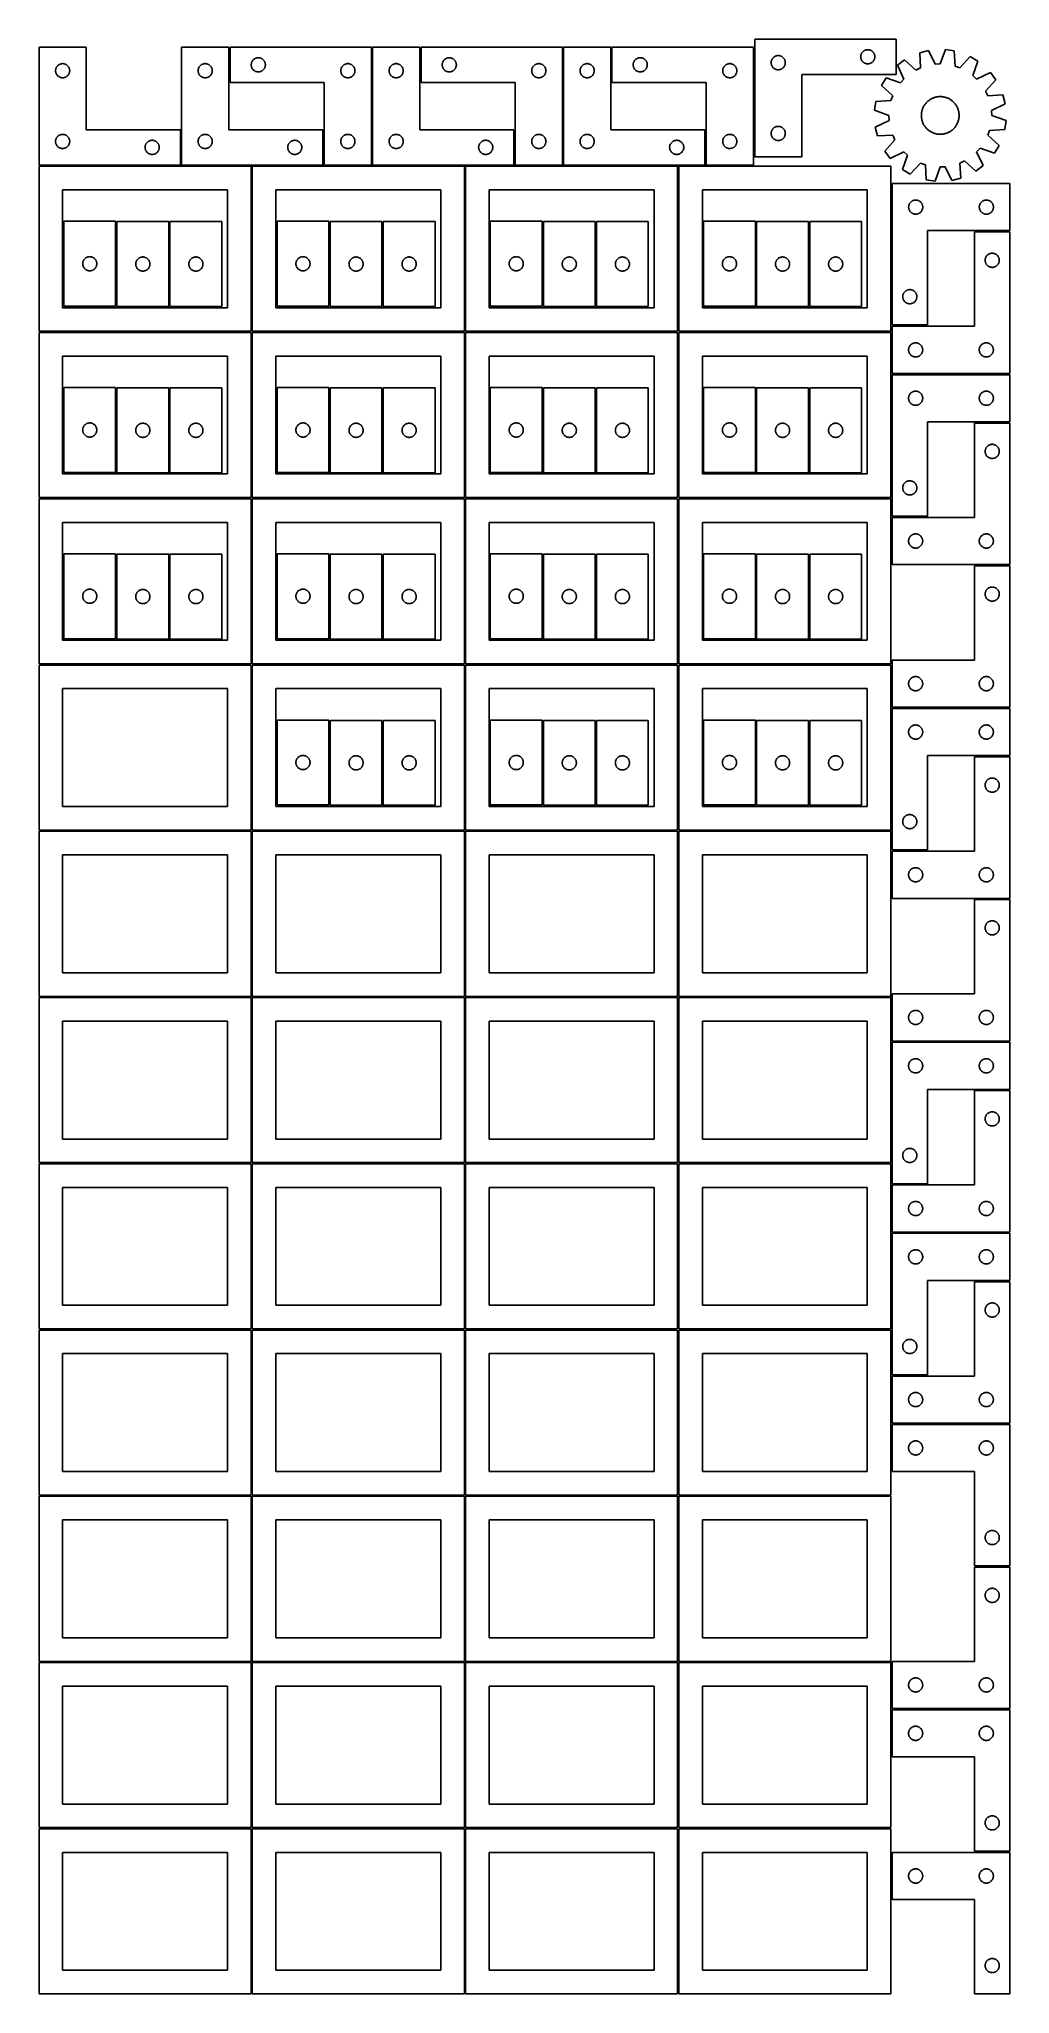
# Model space of a CAD drawing. Header units: millimetres. Extents: x 7 to 1243, y 7 to 2493.
import ezdxf

# ---------------------------------------------------------------- set-up
doc = ezdxf.new("R2010")
doc.units = ezdxf.units.MM
doc.layers.add('COMMON', color=5, linetype='CONTINUOUS', true_color=0x0000ff)
doc.layers.add('CUT', color=7, linetype='CONTINUOUS', true_color=0x000000)

msp = doc.modelspace()

# ---------------------------------------------------------------- linework, layer by layer
at = {"layer": 'COMMON'}
msp.add_line((549.562896, 217.29193), (819.562896, 217.29193), dxfattribs=at)
at = {"layer": 'CUT'}
for p, q in [((917.669248, 2493.478547), (1097.669248, 2493.478547)), ((917.669248, 2343.478547), (917.669248, 2493.478547)), ((1097.669248, 2493.478547), (1097.669248, 2448.478547)), ((66.520965, 2483.251496), (6.520965, 2483.251496)), ((6.520965, 2483.251496), (6.520965, 2333.251496)), ((34.765152, 2462.078564), (35.346229, 2462.1745)), ((35.346229, 2462.1745), (35.932336, 2462.232227)), ((35.932336, 2462.232227), (36.520965, 2462.251496)), ((36.520965, 2462.251496), (37.109593, 2462.232227)), ((37.109593, 2462.232227), (37.6957, 2462.1745)), ((37.6957, 2462.1745), (38.276778, 2462.078564)), ((66.520965, 2378.251496), (66.520965, 2483.251496)), ((248.041961, 2483.251496), (188.041961, 2483.251496)), ((188.041961, 2483.251496), (188.041961, 2333.251496)), ((216.286148, 2462.078564), (216.867225, 2462.1745)), ((216.867225, 2462.1745), (217.453333, 2462.232227)), ((217.453333, 2462.232227), (218.041961, 2462.251496)), ((218.041961, 2462.251496), (218.630589, 2462.232227)), ((218.630589, 2462.232227), (219.216696, 2462.1745)), ((219.216696, 2462.1745), (219.797774, 2462.078564)), ((248.041961, 2378.251496), (248.041961, 2483.251496)), ((429.680752, 2483.2515), (249.680752, 2483.2515)), ((249.680752, 2483.2515), (249.680752, 2438.2515)), ((276.757748, 2461.926235), (276.853684, 2462.507313)), ((276.853684, 2462.507313), (276.987419, 2463.080871)), ((276.987419, 2463.080871), (277.15838, 2463.644455)), ((277.15838, 2463.644455), (277.365836, 2464.195651)), ((277.365836, 2464.195651), (277.608897, 2464.732098)), ((277.608897, 2464.732098), (277.886523, 2465.2515)), ((277.886523, 2465.2515), (278.197525, 2465.751632)), ((278.197525, 2465.751632), (278.540572, 2466.230353)), ((278.540572, 2466.230353), (278.914193, 2466.685612)), ((278.914193, 2466.685612), (279.316791, 2467.115461)), ((279.316791, 2467.115461), (279.746639, 2467.518058)), ((279.746639, 2467.518058), (280.201899, 2467.89168)), ((280.201899, 2467.89168), (280.680619, 2468.234726)), ((280.680619, 2468.234726), (281.180752, 2468.545728)), ((281.180752, 2468.545728), (281.700153, 2468.823354)), ((281.700153, 2468.823354), (282.236601, 2469.066416)), ((282.236601, 2469.066416), (282.787796, 2469.273871)), ((282.787796, 2469.273871), (283.35138, 2469.444832)), ((283.35138, 2469.444832), (283.924939, 2469.578567)), ((283.924939, 2469.578567), (284.506016, 2469.674504)), ((284.506016, 2469.674504), (285.092123, 2469.73223)), ((285.092123, 2469.73223), (285.680752, 2469.7515)), ((285.680752, 2469.7515), (286.26938, 2469.73223)), ((286.26938, 2469.73223), (286.855487, 2469.674504)), ((286.855487, 2469.674504), (287.436564, 2469.578567)), ((287.436564, 2469.578567), (288.010123, 2469.444832)), ((288.010123, 2469.444832), (288.573707, 2469.273871)), ((288.573707, 2469.273871), (289.124902, 2469.066416)), ((289.124902, 2469.066416), (289.66135, 2468.823354)), ((289.66135, 2468.823354), (290.180752, 2468.545728)), ((290.180752, 2468.545728), (290.680884, 2468.234726)), ((290.680884, 2468.234726), (291.159604, 2467.89168)), ((291.159604, 2467.89168), (291.614864, 2467.518058)), ((291.614864, 2467.518058), (292.044713, 2467.115461)), ((292.044713, 2467.115461), (292.44731, 2466.685612)), ((292.44731, 2466.685612), (292.820932, 2466.230353)), ((292.820932, 2466.230353), (293.163978, 2465.751632)), ((293.163978, 2465.751632), (293.47498, 2465.2515)), ((293.47498, 2465.2515), (293.752606, 2464.732098)), ((293.752606, 2464.732098), (293.995667, 2464.195651)), ((293.995667, 2464.195651), (294.203123, 2463.644455)), ((294.203123, 2463.644455), (294.374084, 2463.080871)), ((294.374084, 2463.080871), (294.507819, 2462.507313)), ((294.507819, 2462.507313), (294.603755, 2461.926235)), ((397.924939, 2462.078567), (398.506016, 2462.174504)), ((398.506016, 2462.174504), (399.092123, 2462.23223)), ((399.092123, 2462.23223), (399.680752, 2462.2515)), ((399.680752, 2462.2515), (400.26938, 2462.23223)), ((400.26938, 2462.23223), (400.855487, 2462.174504)), ((400.855487, 2462.174504), (401.436564, 2462.078567)), ((429.680752, 2333.2515), (429.680752, 2483.2515)), ((491.20169, 2483.251496), (431.20169, 2483.251496)), ((431.20169, 2483.251496), (431.20169, 2333.251496)), ((459.445877, 2462.078564), (460.026954, 2462.1745)), ((460.026954, 2462.1745), (460.613062, 2462.232227)), ((460.613062, 2462.232227), (461.20169, 2462.251496)), ((461.20169, 2462.251496), (461.790318, 2462.232227)), ((461.790318, 2462.232227), (462.376425, 2462.1745)), ((462.376425, 2462.1745), (462.957503, 2462.078564)), ((491.20169, 2378.251496), (491.20169, 2483.251496)), ((672.840542, 2483.2515), (492.840542, 2483.2515)), ((492.840542, 2483.2515), (492.840542, 2438.2515)), ((519.917538, 2461.926235), (520.013474, 2462.507313)), ((520.013474, 2462.507313), (520.147209, 2463.080871)), ((520.147209, 2463.080871), (520.31817, 2463.644455)), ((520.31817, 2463.644455), (520.525626, 2464.195651)), ((520.525626, 2464.195651), (520.768687, 2464.732098)), ((520.768687, 2464.732098), (521.046313, 2465.2515)), ((521.046313, 2465.2515), (521.357315, 2465.751632)), ((521.357315, 2465.751632), (521.700362, 2466.230353)), ((521.700362, 2466.230353), (522.073983, 2466.685612)), ((522.073983, 2466.685612), (522.476581, 2467.115461)), ((522.476581, 2467.115461), (522.906429, 2467.518058)), ((522.906429, 2467.518058), (523.361689, 2467.89168)), ((523.361689, 2467.89168), (523.84041, 2468.234726)), ((523.84041, 2468.234726), (524.340542, 2468.545728)), ((524.340542, 2468.545728), (524.859943, 2468.823354)), ((524.859943, 2468.823354), (525.396391, 2469.066416)), ((525.396391, 2469.066416), (525.947586, 2469.273871)), ((525.947586, 2469.273871), (526.51117, 2469.444832)), ((526.51117, 2469.444832), (527.084729, 2469.578567)), ((527.084729, 2469.578567), (527.665806, 2469.674504)), ((527.665806, 2469.674504), (528.251913, 2469.73223)), ((528.251913, 2469.73223), (528.840542, 2469.7515)), ((528.840542, 2469.7515), (529.42917, 2469.73223)), ((529.42917, 2469.73223), (530.015277, 2469.674504)), ((530.015277, 2469.674504), (530.596355, 2469.578567)), ((530.596355, 2469.578567), (531.169913, 2469.444832)), ((531.169913, 2469.444832), (531.733497, 2469.273871)), ((531.733497, 2469.273871), (532.284693, 2469.066416)), ((532.284693, 2469.066416), (532.82114, 2468.823354)), ((532.82114, 2468.823354), (533.340542, 2468.545728)), ((533.340542, 2468.545728), (533.840674, 2468.234726)), ((533.840674, 2468.234726), (534.319394, 2467.89168)), ((534.319394, 2467.89168), (534.774654, 2467.518058)), ((534.774654, 2467.518058), (535.204503, 2467.115461)), ((535.204503, 2467.115461), (535.6071, 2466.685612)), ((535.6071, 2466.685612), (535.980722, 2466.230353)), ((535.980722, 2466.230353), (536.323768, 2465.751632)), ((536.323768, 2465.751632), (536.63477, 2465.2515)), ((536.63477, 2465.2515), (536.912396, 2464.732098)), ((536.912396, 2464.732098), (537.155457, 2464.195651)), ((537.155457, 2464.195651), (537.362913, 2463.644455)), ((537.362913, 2463.644455), (537.533874, 2463.080871)), ((537.533874, 2463.080871), (537.667609, 2462.507313)), ((537.667609, 2462.507313), (537.763545, 2461.926235)), ((641.084729, 2462.078567), (641.665806, 2462.174504)), ((641.665806, 2462.174504), (642.251913, 2462.23223)), ((642.251913, 2462.23223), (642.840542, 2462.2515)), ((642.840542, 2462.2515), (643.42917, 2462.23223)), ((643.42917, 2462.23223), (644.015277, 2462.174504)), ((644.015277, 2462.174504), (644.596355, 2462.078567)), ((672.840542, 2333.2515), (672.840542, 2483.2515)), ((734.36151, 2483.251496), (674.36151, 2483.251496)), ((674.36151, 2483.251496), (674.36151, 2333.251496)), ((702.605697, 2462.078564), (703.186775, 2462.1745)), ((703.186775, 2462.1745), (703.772882, 2462.232227)), ((703.772882, 2462.232227), (704.36151, 2462.251496)), ((704.36151, 2462.251496), (704.950138, 2462.232227)), ((704.950138, 2462.232227), (705.536246, 2462.1745)), ((705.536246, 2462.1745), (706.117323, 2462.078564)), ((734.36151, 2378.251496), (734.36151, 2483.251496)), ((916.000301, 2483.2515), (736.000301, 2483.2515)), ((736.000301, 2483.2515), (736.000301, 2438.2515)), ((763.077297, 2461.926235), (763.173234, 2462.507313)), ((763.173234, 2462.507313), (763.306969, 2463.080871)), ((763.306969, 2463.080871), (763.47793, 2463.644455)), ((763.47793, 2463.644455), (763.685385, 2464.195651)), ((763.685385, 2464.195651), (763.928446, 2464.732098)), ((763.928446, 2464.732098), (764.206073, 2465.2515)), ((764.206073, 2465.2515), (764.517075, 2465.751632)), ((764.517075, 2465.751632), (764.860121, 2466.230353)), ((764.860121, 2466.230353), (765.233743, 2466.685612)), ((765.233743, 2466.685612), (765.63634, 2467.115461)), ((765.63634, 2467.115461), (766.066189, 2467.518058)), ((766.066189, 2467.518058), (766.521448, 2467.89168)), ((766.521448, 2467.89168), (767.000169, 2468.234726)), ((767.000169, 2468.234726), (767.500301, 2468.545728)), ((767.500301, 2468.545728), (768.019703, 2468.823354)), ((768.019703, 2468.823354), (768.55615, 2469.066416)), ((768.55615, 2469.066416), (769.107346, 2469.273871)), ((769.107346, 2469.273871), (769.67093, 2469.444832)), ((769.67093, 2469.444832), (770.244488, 2469.578567)), ((770.244488, 2469.578567), (770.825565, 2469.674504)), ((770.825565, 2469.674504), (771.411673, 2469.73223)), ((771.411673, 2469.73223), (772.000301, 2469.7515)), ((772.000301, 2469.7515), (772.588929, 2469.73223)), ((772.588929, 2469.73223), (773.175037, 2469.674504)), ((773.175037, 2469.674504), (773.756114, 2469.578567)), ((773.756114, 2469.578567), (774.329673, 2469.444832)), ((774.329673, 2469.444832), (774.893256, 2469.273871)), ((774.893256, 2469.273871), (775.444452, 2469.066416)), ((775.444452, 2469.066416), (775.980899, 2468.823354)), ((775.980899, 2468.823354), (776.500301, 2468.545728)), ((776.500301, 2468.545728), (777.000433, 2468.234726)), ((777.000433, 2468.234726), (777.479154, 2467.89168)), ((777.479154, 2467.89168), (777.934413, 2467.518058)), ((777.934413, 2467.518058), (778.364262, 2467.115461)), ((778.364262, 2467.115461), (778.766859, 2466.685612)), ((778.766859, 2466.685612), (779.140481, 2466.230353)), ((779.140481, 2466.230353), (779.483528, 2465.751632)), ((779.483528, 2465.751632), (779.79453, 2465.2515)), ((779.79453, 2465.2515), (780.072156, 2464.732098)), ((780.072156, 2464.732098), (780.315217, 2464.195651)), ((780.315217, 2464.195651), (780.522672, 2463.644455)), ((780.522672, 2463.644455), (780.693634, 2463.080871)), ((780.693634, 2463.080871), (780.827369, 2462.507313)), ((780.827369, 2462.507313), (780.923305, 2461.926235)), ((884.244488, 2462.078567), (884.825565, 2462.174504)), ((884.825565, 2462.174504), (885.411673, 2462.23223)), ((885.411673, 2462.23223), (886.000301, 2462.2515)), ((886.000301, 2462.2515), (886.588929, 2462.23223)), ((886.588929, 2462.23223), (887.175037, 2462.174504)), ((887.175037, 2462.174504), (887.756114, 2462.078567)), ((916.000301, 2333.2515), (916.000301, 2483.2515)), ((938.688518, 2464.067175), (938.669248, 2463.478547)), ((938.669248, 2463.478547), (938.688518, 2462.889919)), ((938.746244, 2464.653283), (938.688518, 2464.067175)), ((938.688518, 2462.889919), (938.746244, 2462.303811)), ((938.842181, 2465.23436), (938.746244, 2464.653283)), ((938.746244, 2462.303811), (938.842181, 2461.722734)), ((938.975916, 2465.807918), (938.842181, 2465.23436)), ((939.146877, 2466.371502), (938.975916, 2465.807918)), ((939.354332, 2466.922698), (939.146877, 2466.371502)), ((939.597394, 2467.459145), (939.354332, 2466.922698)), ((939.87502, 2467.978547), (939.597394, 2467.459145)), ((940.186022, 2468.478679), (939.87502, 2467.978547)), ((940.529068, 2468.9574), (940.186022, 2468.478679)), ((940.90269, 2469.412659), (940.529068, 2468.9574)), ((941.305287, 2469.842508), (940.90269, 2469.412659)), ((941.735136, 2470.245105), (941.305287, 2469.842508)), ((942.190395, 2470.618727), (941.735136, 2470.245105)), ((942.669116, 2470.961773), (942.190395, 2470.618727)), ((943.169248, 2471.272776), (942.669116, 2470.961773)), ((943.68865, 2471.550402), (943.169248, 2471.272776)), ((944.225097, 2471.793463), (943.68865, 2471.550402)), ((944.776293, 2472.000918), (944.225097, 2471.793463)), ((945.339877, 2472.171879), (944.776293, 2472.000918)), ((945.913435, 2472.305615), (945.339877, 2472.171879)), ((946.494512, 2472.401551), (945.913435, 2472.305615)), ((947.08062, 2472.459277), (946.494512, 2472.401551)), ((947.669248, 2472.478547), (947.08062, 2472.459277)), ((948.257876, 2472.459277), (947.669248, 2472.478547)), ((948.843984, 2472.401551), (948.257876, 2472.459277)), ((949.425061, 2472.305615), (948.843984, 2472.401551)), ((949.99862, 2472.171879), (949.425061, 2472.305615)), ((950.562203, 2472.000918), (949.99862, 2472.171879)), ((951.113399, 2471.793463), (950.562203, 2472.000918)), ((951.649846, 2471.550402), (951.113399, 2471.793463)), ((952.169248, 2471.272776), (951.649846, 2471.550402)), ((952.66938, 2470.961773), (952.169248, 2471.272776)), ((953.148101, 2470.618727), (952.66938, 2470.961773)), ((953.603361, 2470.245105), (953.148101, 2470.618727)), ((954.033209, 2469.842508), (953.603361, 2470.245105)), ((954.435806, 2469.412659), (954.033209, 2469.842508)), ((954.809428, 2468.9574), (954.435806, 2469.412659)), ((955.152475, 2468.478679), (954.809428, 2468.9574)), ((955.463477, 2467.978547), (955.152475, 2468.478679)), ((955.741103, 2467.459145), (955.463477, 2467.978547)), ((955.984164, 2466.922698), (955.741103, 2467.459145)), ((956.191619, 2466.371502), (955.984164, 2466.922698)), ((956.362581, 2465.807918), (956.191619, 2466.371502)), ((956.496316, 2465.23436), (956.362581, 2465.807918)), ((956.592252, 2464.653283), (956.496316, 2465.23436)), ((956.496316, 2461.722734), (956.592252, 2462.303811)), ((956.649979, 2464.067175), (956.592252, 2464.653283)), ((956.592252, 2462.303811), (956.649979, 2462.889919)), ((956.669248, 2463.478547), (956.649979, 2464.067175)), ((956.649979, 2462.889919), (956.669248, 2463.478547)), ((1052.688518, 2471.567175), (1052.669248, 2470.978547)), ((1052.669248, 2470.978547), (1052.688518, 2470.389919)), ((1052.746244, 2472.153283), (1052.688518, 2471.567175)), ((1052.688518, 2470.389919), (1052.746244, 2469.803811)), ((1052.842181, 2472.73436), (1052.746244, 2472.153283)), ((1052.746244, 2469.803811), (1052.842181, 2469.222734)), ((1052.975916, 2473.307918), (1052.842181, 2472.73436)), ((1052.842181, 2469.222734), (1052.975916, 2468.649176)), ((1053.146877, 2473.871502), (1052.975916, 2473.307918)), ((1052.975916, 2468.649176), (1053.146877, 2468.085592)), ((1053.354332, 2474.422698), (1053.146877, 2473.871502)), ((1053.146877, 2468.085592), (1053.354332, 2467.534396)), ((1053.597394, 2474.959145), (1053.354332, 2474.422698)), ((1053.354332, 2467.534396), (1053.597394, 2466.997949)), ((1053.87502, 2475.478547), (1053.597394, 2474.959145)), ((1053.597394, 2466.997949), (1053.87502, 2466.478547)), ((1054.186022, 2475.978679), (1053.87502, 2475.478547)), ((1053.87502, 2466.478547), (1054.186022, 2465.978415)), ((1054.529068, 2476.4574), (1054.186022, 2475.978679)), ((1054.186022, 2465.978415), (1054.529068, 2465.499694)), ((1054.90269, 2476.912659), (1054.529068, 2476.4574)), ((1054.529068, 2465.499694), (1054.90269, 2465.044435)), ((1055.305287, 2477.342508), (1054.90269, 2476.912659)), ((1054.90269, 2465.044435), (1055.305287, 2464.614586)), ((1055.735136, 2477.745105), (1055.305287, 2477.342508)), ((1055.305287, 2464.614586), (1055.735136, 2464.211989)), ((1056.190395, 2478.118727), (1055.735136, 2477.745105)), ((1055.735136, 2464.211989), (1056.190395, 2463.838367)), ((1056.669116, 2478.461773), (1056.190395, 2478.118727)), ((1056.190395, 2463.838367), (1056.669116, 2463.49532)), ((1057.169248, 2478.772776), (1056.669116, 2478.461773)), ((1056.669116, 2463.49532), (1057.169248, 2463.184318)), ((1057.68865, 2479.050402), (1057.169248, 2478.772776)), ((1057.169248, 2463.184318), (1057.68865, 2462.906692)), ((1058.225097, 2479.293463), (1057.68865, 2479.050402)), ((1057.68865, 2462.906692), (1058.225097, 2462.663631)), ((1058.776293, 2479.500918), (1058.225097, 2479.293463)), ((1058.225097, 2462.663631), (1058.776293, 2462.456176)), ((1059.339877, 2479.671879), (1058.776293, 2479.500918)), ((1058.776293, 2462.456176), (1059.339877, 2462.285215)), ((1059.913435, 2479.805615), (1059.339877, 2479.671879)), ((1059.339877, 2462.285215), (1059.913435, 2462.151479)), ((1060.494512, 2479.901551), (1059.913435, 2479.805615)), ((1059.913435, 2462.151479), (1060.494512, 2462.055543)), ((1061.08062, 2479.959277), (1060.494512, 2479.901551)), ((1061.669248, 2479.978547), (1061.08062, 2479.959277)), ((1062.257876, 2479.959277), (1061.669248, 2479.978547)), ((1062.843984, 2479.901551), (1062.257876, 2479.959277)), ((1063.425061, 2479.805615), (1062.843984, 2479.901551)), ((1062.843984, 2462.055543), (1063.425061, 2462.151479)), ((1063.99862, 2479.671879), (1063.425061, 2479.805615)), ((1063.425061, 2462.151479), (1063.99862, 2462.285215)), ((1064.562203, 2479.500918), (1063.99862, 2479.671879)), ((1063.99862, 2462.285215), (1064.562203, 2462.456176)), ((1065.113399, 2479.293463), (1064.562203, 2479.500918)), ((1064.562203, 2462.456176), (1065.113399, 2462.663631)), ((1065.649846, 2479.050402), (1065.113399, 2479.293463)), ((1065.113399, 2462.663631), (1065.649846, 2462.906692)), ((1066.169248, 2478.772776), (1065.649846, 2479.050402)), ((1065.649846, 2462.906692), (1066.169248, 2463.184318)), ((1066.66938, 2478.461773), (1066.169248, 2478.772776)), ((1066.169248, 2463.184318), (1066.66938, 2463.49532)), ((1067.148101, 2478.118727), (1066.66938, 2478.461773)), ((1066.66938, 2463.49532), (1067.148101, 2463.838367)), ((1067.603361, 2477.745105), (1067.148101, 2478.118727)), ((1067.148101, 2463.838367), (1067.603361, 2464.211989)), ((1068.033209, 2477.342508), (1067.603361, 2477.745105)), ((1067.603361, 2464.211989), (1068.033209, 2464.614586)), ((1068.435806, 2476.912659), (1068.033209, 2477.342508)), ((1068.033209, 2464.614586), (1068.435806, 2465.044435)), ((1068.809428, 2476.4574), (1068.435806, 2476.912659)), ((1068.435806, 2465.044435), (1068.809428, 2465.499694)), ((1069.152475, 2475.978679), (1068.809428, 2476.4574)), ((1068.809428, 2465.499694), (1069.152475, 2465.978415)), ((1069.463477, 2475.478547), (1069.152475, 2475.978679)), ((1069.152475, 2465.978415), (1069.463477, 2466.478547)), ((1069.741103, 2474.959145), (1069.463477, 2475.478547)), ((1069.463477, 2466.478547), (1069.741103, 2466.997949)), ((1069.984164, 2474.422698), (1069.741103, 2474.959145)), ((1069.741103, 2466.997949), (1069.984164, 2467.534396)), ((1070.191619, 2473.871502), (1069.984164, 2474.422698)), ((1069.984164, 2467.534396), (1070.191619, 2468.085592)), ((1070.362581, 2473.307918), (1070.191619, 2473.871502)), ((1070.191619, 2468.085592), (1070.362581, 2468.649176)), ((1070.496316, 2472.73436), (1070.362581, 2473.307918)), ((1070.362581, 2468.649176), (1070.496316, 2469.222734)), ((1070.592252, 2472.153283), (1070.496316, 2472.73436)), ((1070.496316, 2469.222734), (1070.592252, 2469.803811)), ((1070.649979, 2471.567175), (1070.592252, 2472.153283)), ((1070.592252, 2469.803811), (1070.649979, 2470.389919)), ((1070.669248, 2470.978547), (1070.649979, 2471.567175)), ((1070.649979, 2470.389919), (1070.669248, 2470.978547)), ((1108.580237, 2467.044002), (1099.320456, 2460.163455)), ((1122.993691, 2454.0943), (1108.580237, 2467.044002)), ((1139.090123, 2479.017258), (1127.90213, 2476.204027)), ((1127.90213, 2476.204027), (1128.803691, 2456.848676)), ((1147.450783, 2461.537504), (1139.090123, 2479.017258)), ((1160.446615, 2480.085849), (1153.872577, 2461.858824)), ((1171.85955, 2478.403476), (1160.446615, 2480.085849)), ((1172.894579, 2459.054804), (1171.85955, 2478.403476)), ((1191.999307, 2471.217951), (1178.950508, 2456.894151)), ((1201.899668, 2465.296099), (1191.999307, 2471.217951)), ((1195.451494, 2447.024168), (1201.899668, 2465.296099)), ((27.520965, 2453.251496), (27.540234, 2453.840124)), ((27.540234, 2452.662868), (27.520965, 2453.251496)), ((27.540234, 2453.840124), (27.597961, 2454.426232)), ((27.597961, 2452.07676), (27.540234, 2452.662868)), ((27.597961, 2454.426232), (27.693897, 2455.007309)), ((27.693897, 2451.495683), (27.597961, 2452.07676)), ((27.693897, 2455.007309), (27.827632, 2455.580868)), ((27.827632, 2450.922125), (27.693897, 2451.495683)), ((27.827632, 2455.580868), (27.998593, 2456.144451)), ((27.998593, 2450.358541), (27.827632, 2450.922125)), ((27.998593, 2456.144451), (28.206049, 2456.695647)), ((28.206049, 2449.807345), (27.998593, 2450.358541)), ((28.206049, 2456.695647), (28.44911, 2457.232094)), ((28.44911, 2449.270898), (28.206049, 2449.807345)), ((28.44911, 2457.232094), (28.726736, 2457.751496)), ((28.726736, 2448.751496), (28.44911, 2449.270898)), ((28.726736, 2457.751496), (29.037738, 2458.251628)), ((29.037738, 2448.251364), (28.726736, 2448.751496)), ((29.037738, 2458.251628), (29.380785, 2458.730349)), ((29.380785, 2447.772643), (29.037738, 2448.251364)), ((29.380785, 2458.730349), (29.754406, 2459.185609)), ((29.754406, 2447.317384), (29.380785, 2447.772643)), ((29.754406, 2459.185609), (30.157004, 2459.615457)), ((30.157004, 2446.887535), (29.754406, 2447.317384)), ((30.157004, 2459.615457), (30.586852, 2460.018054)), ((30.586852, 2446.484938), (30.157004, 2446.887535)), ((30.586852, 2460.018054), (31.042112, 2460.391676)), ((31.042112, 2446.111316), (30.586852, 2446.484938)), ((31.042112, 2460.391676), (31.520833, 2460.734723)), ((31.520833, 2445.76827), (31.042112, 2446.111316)), ((31.520833, 2460.734723), (32.020965, 2461.045725)), ((32.020965, 2445.457268), (31.520833, 2445.76827)), ((32.020965, 2461.045725), (32.540366, 2461.323351)), ((32.540366, 2445.179642), (32.020965, 2445.457268)), ((32.540366, 2461.323351), (33.076814, 2461.566412)), ((33.076814, 2444.93658), (32.540366, 2445.179642)), ((33.076814, 2461.566412), (33.628009, 2461.773867)), ((33.628009, 2444.729125), (33.076814, 2444.93658)), ((33.628009, 2461.773867), (34.191593, 2461.944829)), ((34.191593, 2444.558164), (33.628009, 2444.729125)), ((34.191593, 2461.944829), (34.765152, 2462.078564)), ((34.765152, 2444.424429), (34.191593, 2444.558164)), ((35.346229, 2444.328492), (34.765152, 2444.424429)), ((35.932336, 2444.270766), (35.346229, 2444.328492)), ((36.520965, 2444.251496), (35.932336, 2444.270766)), ((37.109593, 2444.270766), (36.520965, 2444.251496)), ((37.6957, 2444.328492), (37.109593, 2444.270766)), ((38.276778, 2444.424429), (37.6957, 2444.328492)), ((38.276778, 2462.078564), (38.850336, 2461.944829)), ((38.850336, 2444.558164), (38.276778, 2444.424429)), ((38.850336, 2461.944829), (39.41392, 2461.773867)), ((39.41392, 2444.729125), (38.850336, 2444.558164)), ((39.41392, 2461.773867), (39.965116, 2461.566412)), ((39.965116, 2444.93658), (39.41392, 2444.729125)), ((39.965116, 2461.566412), (40.501563, 2461.323351)), ((40.501563, 2445.179642), (39.965116, 2444.93658)), ((40.501563, 2461.323351), (41.020965, 2461.045725)), ((41.020965, 2445.457268), (40.501563, 2445.179642)), ((41.020965, 2461.045725), (41.521097, 2460.734723)), ((41.521097, 2445.76827), (41.020965, 2445.457268)), ((41.521097, 2460.734723), (41.999817, 2460.391676)), ((41.999817, 2446.111316), (41.521097, 2445.76827)), ((41.999817, 2460.391676), (42.455077, 2460.018054)), ((42.455077, 2446.484938), (41.999817, 2446.111316)), ((42.455077, 2460.018054), (42.884926, 2459.615457)), ((42.884926, 2446.887535), (42.455077, 2446.484938)), ((42.884926, 2459.615457), (43.287523, 2459.185609)), ((43.287523, 2447.317384), (42.884926, 2446.887535)), ((43.287523, 2459.185609), (43.661145, 2458.730349)), ((43.661145, 2447.772643), (43.287523, 2447.317384)), ((43.661145, 2458.730349), (44.004191, 2458.251628)), ((44.004191, 2448.251364), (43.661145, 2447.772643)), ((44.004191, 2458.251628), (44.315193, 2457.751496)), ((44.315193, 2448.751496), (44.004191, 2448.251364)), ((44.315193, 2457.751496), (44.592819, 2457.232094)), ((44.592819, 2449.270898), (44.315193, 2448.751496)), ((44.592819, 2457.232094), (44.83588, 2456.695647)), ((44.83588, 2449.807345), (44.592819, 2449.270898)), ((44.83588, 2456.695647), (45.043336, 2456.144451)), ((45.043336, 2450.358541), (44.83588, 2449.807345)), ((45.043336, 2456.144451), (45.214297, 2455.580868)), ((45.214297, 2450.922125), (45.043336, 2450.358541)), ((45.214297, 2455.580868), (45.348032, 2455.007309)), ((45.348032, 2451.495683), (45.214297, 2450.922125)), ((45.348032, 2455.007309), (45.443968, 2454.426232)), ((45.443968, 2452.07676), (45.348032, 2451.495683)), ((45.443968, 2454.426232), (45.501695, 2453.840124)), ((45.501695, 2452.662868), (45.443968, 2452.07676)), ((45.501695, 2453.840124), (45.520965, 2453.251496)), ((45.520965, 2453.251496), (45.501695, 2452.662868)), ((209.041961, 2453.251496), (209.06123, 2453.840124)), ((209.06123, 2452.662868), (209.041961, 2453.251496)), ((209.06123, 2453.840124), (209.118957, 2454.426232)), ((209.118957, 2452.07676), (209.06123, 2452.662868)), ((209.118957, 2454.426232), (209.214893, 2455.007309)), ((209.214893, 2451.495683), (209.118957, 2452.07676)), ((209.214893, 2455.007309), (209.348628, 2455.580868)), ((209.348628, 2450.922125), (209.214893, 2451.495683)), ((209.348628, 2455.580868), (209.51959, 2456.144451)), ((209.51959, 2450.358541), (209.348628, 2450.922125)), ((209.51959, 2456.144451), (209.727045, 2456.695647)), ((209.727045, 2449.807345), (209.51959, 2450.358541)), ((209.727045, 2456.695647), (209.970106, 2457.232094)), ((209.970106, 2449.270898), (209.727045, 2449.807345)), ((209.970106, 2457.232094), (210.247732, 2457.751496)), ((210.247732, 2448.751496), (209.970106, 2449.270898)), ((210.247732, 2457.751496), (210.558734, 2458.251628)), ((210.558734, 2448.251364), (210.247732, 2448.751496)), ((210.558734, 2458.251628), (210.901781, 2458.730349)), ((210.901781, 2447.772643), (210.558734, 2448.251364)), ((210.901781, 2458.730349), (211.275402, 2459.185609)), ((211.275402, 2447.317384), (210.901781, 2447.772643)), ((211.275402, 2459.185609), (211.678, 2459.615457)), ((211.678, 2446.887535), (211.275402, 2447.317384)), ((211.678, 2459.615457), (212.107848, 2460.018054)), ((212.107848, 2446.484938), (211.678, 2446.887535)), ((212.107848, 2460.018054), (212.563108, 2460.391676)), ((212.563108, 2446.111316), (212.107848, 2446.484938)), ((212.563108, 2460.391676), (213.041829, 2460.734723)), ((213.041829, 2445.76827), (212.563108, 2446.111316)), ((213.041829, 2460.734723), (213.541961, 2461.045725)), ((213.541961, 2445.457268), (213.041829, 2445.76827)), ((213.541961, 2461.045725), (214.061363, 2461.323351)), ((214.061363, 2445.179642), (213.541961, 2445.457268)), ((214.061363, 2461.323351), (214.59781, 2461.566412)), ((214.59781, 2444.93658), (214.061363, 2445.179642)), ((214.59781, 2461.566412), (215.149006, 2461.773867)), ((215.149006, 2444.729125), (214.59781, 2444.93658)), ((215.149006, 2461.773867), (215.712589, 2461.944829)), ((215.712589, 2444.558164), (215.149006, 2444.729125)), ((215.712589, 2461.944829), (216.286148, 2462.078564)), ((216.286148, 2444.424429), (215.712589, 2444.558164)), ((216.867225, 2444.328492), (216.286148, 2444.424429)), ((217.453333, 2444.270766), (216.867225, 2444.328492)), ((218.041961, 2444.251496), (217.453333, 2444.270766)), ((218.630589, 2444.270766), (218.041961, 2444.251496)), ((219.216696, 2444.328492), (218.630589, 2444.270766)), ((219.797774, 2444.424429), (219.216696, 2444.328492)), ((219.797774, 2462.078564), (220.371332, 2461.944829)), ((220.371332, 2444.558164), (219.797774, 2444.424429)), ((220.371332, 2461.944829), (220.934916, 2461.773867)), ((220.934916, 2444.729125), (220.371332, 2444.558164)), ((220.934916, 2461.773867), (221.486112, 2461.566412)), ((221.486112, 2444.93658), (220.934916, 2444.729125)), ((221.486112, 2461.566412), (222.022559, 2461.323351)), ((222.022559, 2445.179642), (221.486112, 2444.93658)), ((222.022559, 2461.323351), (222.541961, 2461.045725)), ((222.541961, 2445.457268), (222.022559, 2445.179642)), ((222.541961, 2461.045725), (223.042093, 2460.734723)), ((223.042093, 2445.76827), (222.541961, 2445.457268)), ((223.042093, 2460.734723), (223.520814, 2460.391676)), ((223.520814, 2446.111316), (223.042093, 2445.76827)), ((223.520814, 2460.391676), (223.976073, 2460.018054)), ((223.976073, 2446.484938), (223.520814, 2446.111316)), ((223.976073, 2460.018054), (224.405922, 2459.615457)), ((224.405922, 2446.887535), (223.976073, 2446.484938)), ((224.405922, 2459.615457), (224.808519, 2459.185609)), ((224.808519, 2447.317384), (224.405922, 2446.887535)), ((224.808519, 2459.185609), (225.182141, 2458.730349)), ((225.182141, 2447.772643), (224.808519, 2447.317384)), ((225.182141, 2458.730349), (225.525187, 2458.251628)), ((225.525187, 2448.251364), (225.182141, 2447.772643)), ((225.525187, 2458.251628), (225.836189, 2457.751496)), ((225.836189, 2448.751496), (225.525187, 2448.251364)), ((225.836189, 2457.751496), (226.113815, 2457.232094)), ((226.113815, 2449.270898), (225.836189, 2448.751496)), ((226.113815, 2457.232094), (226.356877, 2456.695647)), ((226.356877, 2449.807345), (226.113815, 2449.270898)), ((226.356877, 2456.695647), (226.564332, 2456.144451)), ((226.564332, 2450.358541), (226.356877, 2449.807345)), ((226.564332, 2456.144451), (226.735293, 2455.580868)), ((226.735293, 2450.922125), (226.564332, 2450.358541)), ((226.735293, 2455.580868), (226.869028, 2455.007309)), ((226.869028, 2451.495683), (226.735293, 2450.922125)), ((226.869028, 2455.007309), (226.964964, 2454.426232)), ((226.964964, 2452.07676), (226.869028, 2451.495683)), ((226.964964, 2454.426232), (227.022691, 2453.840124)), ((227.022691, 2452.662868), (226.964964, 2452.07676)), ((227.022691, 2453.840124), (227.041961, 2453.251496)), ((227.041961, 2453.251496), (227.022691, 2452.662868)), ((249.680752, 2438.2515), (369.680752, 2438.2515)), ((276.680752, 2460.7515), (276.700021, 2461.340128)), ((276.700021, 2460.162872), (276.680752, 2460.7515)), ((276.700021, 2461.340128), (276.757748, 2461.926235)), ((276.757748, 2459.576764), (276.700021, 2460.162872)), ((276.853684, 2458.995687), (276.757748, 2459.576764)), ((276.987419, 2458.422128), (276.853684, 2458.995687)), ((277.15838, 2457.858545), (276.987419, 2458.422128)), ((277.365836, 2457.307349), (277.15838, 2457.858545)), ((277.608897, 2456.770902), (277.365836, 2457.307349)), ((277.886523, 2456.2515), (277.608897, 2456.770902)), ((278.197525, 2455.751368), (277.886523, 2456.2515)), ((278.540572, 2455.272647), (278.197525, 2455.751368)), ((278.914193, 2454.817387), (278.540572, 2455.272647)), ((279.316791, 2454.387539), (278.914193, 2454.817387)), ((279.746639, 2453.984941), (279.316791, 2454.387539)), ((280.201899, 2453.61132), (279.746639, 2453.984941)), ((280.680619, 2453.268273), (280.201899, 2453.61132)), ((281.180752, 2452.957271), (280.680619, 2453.268273)), ((281.700153, 2452.679645), (281.180752, 2452.957271)), ((282.236601, 2452.436584), (281.700153, 2452.679645)), ((282.787796, 2452.229129), (282.236601, 2452.436584)), ((283.35138, 2452.058167), (282.787796, 2452.229129)), ((283.924939, 2451.924432), (283.35138, 2452.058167)), ((284.506016, 2451.828496), (283.924939, 2451.924432)), ((285.092123, 2451.770769), (284.506016, 2451.828496)), ((285.680752, 2451.7515), (285.092123, 2451.770769)), ((286.26938, 2451.770769), (285.680752, 2451.7515)), ((286.855487, 2451.828496), (286.26938, 2451.770769)), ((287.436564, 2451.924432), (286.855487, 2451.828496)), ((288.010123, 2452.058167), (287.436564, 2451.924432)), ((288.573707, 2452.229129), (288.010123, 2452.058167)), ((289.124902, 2452.436584), (288.573707, 2452.229129)), ((289.66135, 2452.679645), (289.124902, 2452.436584)), ((290.180752, 2452.957271), (289.66135, 2452.679645)), ((290.680884, 2453.268273), (290.180752, 2452.957271)), ((291.159604, 2453.61132), (290.680884, 2453.268273)), ((291.614864, 2453.984941), (291.159604, 2453.61132)), ((292.044713, 2454.387539), (291.614864, 2453.984941)), ((292.44731, 2454.817387), (292.044713, 2454.387539)), ((292.820932, 2455.272647), (292.44731, 2454.817387)), ((293.163978, 2455.751368), (292.820932, 2455.272647)), ((293.47498, 2456.2515), (293.163978, 2455.751368)), ((293.752606, 2456.770902), (293.47498, 2456.2515)), ((293.995667, 2457.307349), (293.752606, 2456.770902)), ((294.203123, 2457.858545), (293.995667, 2457.307349)), ((294.374084, 2458.422128), (294.203123, 2457.858545)), ((294.507819, 2458.995687), (294.374084, 2458.422128)), ((294.603755, 2459.576764), (294.507819, 2458.995687)), ((294.603755, 2461.926235), (294.661482, 2461.340128)), ((294.661482, 2460.162872), (294.603755, 2459.576764)), ((294.661482, 2461.340128), (294.680752, 2460.7515)), ((294.680752, 2460.7515), (294.661482, 2460.162872)), ((369.680752, 2438.2515), (369.680752, 2333.2515)), ((390.680752, 2453.2515), (390.700021, 2453.840128)), ((390.700021, 2452.662872), (390.680752, 2453.2515)), ((390.700021, 2453.840128), (390.757748, 2454.426235)), ((390.757748, 2452.076764), (390.700021, 2452.662872)), ((390.757748, 2454.426235), (390.853684, 2455.007313)), ((390.853684, 2451.495687), (390.757748, 2452.076764)), ((390.853684, 2455.007313), (390.987419, 2455.580871)), ((390.987419, 2450.922128), (390.853684, 2451.495687)), ((390.987419, 2455.580871), (391.15838, 2456.144455)), ((391.15838, 2450.358545), (390.987419, 2450.922128)), ((391.15838, 2456.144455), (391.365836, 2456.695651)), ((391.365836, 2449.807349), (391.15838, 2450.358545)), ((391.365836, 2456.695651), (391.608897, 2457.232098)), ((391.608897, 2449.270902), (391.365836, 2449.807349)), ((391.608897, 2457.232098), (391.886523, 2457.7515)), ((391.886523, 2448.7515), (391.608897, 2449.270902)), ((391.886523, 2457.7515), (392.197525, 2458.251632)), ((392.197525, 2448.251368), (391.886523, 2448.7515)), ((392.197525, 2458.251632), (392.540572, 2458.730353)), ((392.540572, 2447.772647), (392.197525, 2448.251368)), ((392.540572, 2458.730353), (392.914193, 2459.185612)), ((392.914193, 2447.317387), (392.540572, 2447.772647)), ((392.914193, 2459.185612), (393.316791, 2459.615461)), ((393.316791, 2446.887539), (392.914193, 2447.317387)), ((393.316791, 2459.615461), (393.746639, 2460.018058)), ((393.746639, 2446.484941), (393.316791, 2446.887539)), ((393.746639, 2460.018058), (394.201899, 2460.39168)), ((394.201899, 2446.11132), (393.746639, 2446.484941)), ((394.201899, 2460.39168), (394.680619, 2460.734726)), ((394.680619, 2445.768273), (394.201899, 2446.11132)), ((394.680619, 2460.734726), (395.180752, 2461.045728)), ((395.180752, 2445.457271), (394.680619, 2445.768273)), ((395.180752, 2461.045728), (395.700153, 2461.323354)), ((395.700153, 2445.179645), (395.180752, 2445.457271)), ((395.700153, 2461.323354), (396.236601, 2461.566416)), ((396.236601, 2444.936584), (395.700153, 2445.179645)), ((396.236601, 2461.566416), (396.787796, 2461.773871)), ((396.787796, 2444.729129), (396.236601, 2444.936584)), ((396.787796, 2461.773871), (397.35138, 2461.944832)), ((397.35138, 2444.558167), (396.787796, 2444.729129)), ((397.35138, 2461.944832), (397.924939, 2462.078567)), ((397.924939, 2444.424432), (397.35138, 2444.558167)), ((398.506016, 2444.328496), (397.924939, 2444.424432)), ((399.092123, 2444.270769), (398.506016, 2444.328496)), ((399.680752, 2444.2515), (399.092123, 2444.270769)), ((400.26938, 2444.270769), (399.680752, 2444.2515)), ((400.855487, 2444.328496), (400.26938, 2444.270769)), ((401.436564, 2444.424432), (400.855487, 2444.328496)), ((401.436564, 2462.078567), (402.010123, 2461.944832)), ((402.010123, 2444.558167), (401.436564, 2444.424432)), ((402.010123, 2461.944832), (402.573707, 2461.773871)), ((402.573707, 2444.729129), (402.010123, 2444.558167)), ((402.573707, 2461.773871), (403.124902, 2461.566416)), ((403.124902, 2444.936584), (402.573707, 2444.729129)), ((403.124902, 2461.566416), (403.66135, 2461.323354)), ((403.66135, 2445.179645), (403.124902, 2444.936584)), ((403.66135, 2461.323354), (404.180752, 2461.045728)), ((404.180752, 2445.457271), (403.66135, 2445.179645)), ((404.180752, 2461.045728), (404.680884, 2460.734726)), ((404.680884, 2445.768273), (404.180752, 2445.457271)), ((404.680884, 2460.734726), (405.159604, 2460.39168)), ((405.159604, 2446.11132), (404.680884, 2445.768273)), ((405.159604, 2460.39168), (405.614864, 2460.018058)), ((405.614864, 2446.484941), (405.159604, 2446.11132)), ((405.614864, 2460.018058), (406.044713, 2459.615461)), ((406.044713, 2446.887539), (405.614864, 2446.484941)), ((406.044713, 2459.615461), (406.44731, 2459.185612)), ((406.44731, 2447.317387), (406.044713, 2446.887539)), ((406.44731, 2459.185612), (406.820932, 2458.730353)), ((406.820932, 2447.772647), (406.44731, 2447.317387)), ((406.820932, 2458.730353), (407.163978, 2458.251632)), ((407.163978, 2448.251368), (406.820932, 2447.772647)), ((407.163978, 2458.251632), (407.47498, 2457.7515)), ((407.47498, 2448.7515), (407.163978, 2448.251368)), ((407.47498, 2457.7515), (407.752606, 2457.232098)), ((407.752606, 2449.270902), (407.47498, 2448.7515)), ((407.752606, 2457.232098), (407.995667, 2456.695651)), ((407.995667, 2449.807349), (407.752606, 2449.270902)), ((407.995667, 2456.695651), (408.203123, 2456.144455)), ((408.203123, 2450.358545), (407.995667, 2449.807349)), ((408.203123, 2456.144455), (408.374084, 2455.580871)), ((408.374084, 2450.922128), (408.203123, 2450.358545)), ((408.374084, 2455.580871), (408.507819, 2455.007313)), ((408.507819, 2451.495687), (408.374084, 2450.922128)), ((408.507819, 2455.007313), (408.603755, 2454.426235)), ((408.603755, 2452.076764), (408.507819, 2451.495687)), ((408.603755, 2454.426235), (408.661482, 2453.840128)), ((408.661482, 2452.662872), (408.603755, 2452.076764)), ((408.661482, 2453.840128), (408.680752, 2453.2515)), ((408.680752, 2453.2515), (408.661482, 2452.662872)), ((452.20169, 2453.251496), (452.220959, 2453.840124)), ((452.220959, 2452.662868), (452.20169, 2453.251496)), ((452.220959, 2453.840124), (452.278686, 2454.426232)), ((452.278686, 2452.07676), (452.220959, 2452.662868)), ((452.278686, 2454.426232), (452.374622, 2455.007309)), ((452.374622, 2451.495683), (452.278686, 2452.07676)), ((452.374622, 2455.007309), (452.508357, 2455.580868)), ((452.508357, 2450.922125), (452.374622, 2451.495683)), ((452.508357, 2455.580868), (452.679319, 2456.144451)), ((452.679319, 2450.358541), (452.508357, 2450.922125)), ((452.679319, 2456.144451), (452.886774, 2456.695647)), ((452.886774, 2449.807345), (452.679319, 2450.358541)), ((452.886774, 2456.695647), (453.129835, 2457.232094)), ((453.129835, 2449.270898), (452.886774, 2449.807345)), ((453.129835, 2457.232094), (453.407461, 2457.751496)), ((453.407461, 2448.751496), (453.129835, 2449.270898)), ((453.407461, 2457.751496), (453.718463, 2458.251628)), ((453.718463, 2448.251364), (453.407461, 2448.751496)), ((453.718463, 2458.251628), (454.06151, 2458.730349)), ((454.06151, 2447.772643), (453.718463, 2448.251364)), ((454.06151, 2458.730349), (454.435131, 2459.185609)), ((454.435131, 2447.317384), (454.06151, 2447.772643)), ((454.435131, 2459.185609), (454.837729, 2459.615457)), ((454.837729, 2446.887535), (454.435131, 2447.317384)), ((454.837729, 2459.615457), (455.267577, 2460.018054)), ((455.267577, 2446.484938), (454.837729, 2446.887535)), ((455.267577, 2460.018054), (455.722837, 2460.391676)), ((455.722837, 2446.111316), (455.267577, 2446.484938)), ((455.722837, 2460.391676), (456.201558, 2460.734723)), ((456.201558, 2445.76827), (455.722837, 2446.111316)), ((456.201558, 2460.734723), (456.70169, 2461.045725)), ((456.70169, 2445.457268), (456.201558, 2445.76827)), ((456.70169, 2461.045725), (457.221092, 2461.323351)), ((457.221092, 2445.179642), (456.70169, 2445.457268)), ((457.221092, 2461.323351), (457.757539, 2461.566412)), ((457.757539, 2444.93658), (457.221092, 2445.179642)), ((457.757539, 2461.566412), (458.308735, 2461.773867)), ((458.308735, 2444.729125), (457.757539, 2444.93658)), ((458.308735, 2461.773867), (458.872318, 2461.944829)), ((458.872318, 2444.558164), (458.308735, 2444.729125)), ((458.872318, 2461.944829), (459.445877, 2462.078564)), ((459.445877, 2444.424429), (458.872318, 2444.558164)), ((460.026954, 2444.328492), (459.445877, 2444.424429)), ((460.613062, 2444.270766), (460.026954, 2444.328492)), ((461.20169, 2444.251496), (460.613062, 2444.270766)), ((461.790318, 2444.270766), (461.20169, 2444.251496)), ((462.376425, 2444.328492), (461.790318, 2444.270766)), ((462.957503, 2444.424429), (462.376425, 2444.328492)), ((462.957503, 2462.078564), (463.531061, 2461.944829)), ((463.531061, 2444.558164), (462.957503, 2444.424429)), ((463.531061, 2461.944829), (464.094645, 2461.773867)), ((464.094645, 2444.729125), (463.531061, 2444.558164)), ((464.094645, 2461.773867), (464.645841, 2461.566412)), ((464.645841, 2444.93658), (464.094645, 2444.729125)), ((464.645841, 2461.566412), (465.182288, 2461.323351)), ((465.182288, 2445.179642), (464.645841, 2444.93658)), ((465.182288, 2461.323351), (465.70169, 2461.045725)), ((465.70169, 2445.457268), (465.182288, 2445.179642)), ((465.70169, 2461.045725), (466.201822, 2460.734723)), ((466.201822, 2445.76827), (465.70169, 2445.457268)), ((466.201822, 2460.734723), (466.680543, 2460.391676)), ((466.680543, 2446.111316), (466.201822, 2445.76827)), ((466.680543, 2460.391676), (467.135802, 2460.018054)), ((467.135802, 2446.484938), (466.680543, 2446.111316)), ((467.135802, 2460.018054), (467.565651, 2459.615457)), ((467.565651, 2446.887535), (467.135802, 2446.484938)), ((467.565651, 2459.615457), (467.968248, 2459.185609)), ((467.968248, 2447.317384), (467.565651, 2446.887535)), ((467.968248, 2459.185609), (468.34187, 2458.730349)), ((468.34187, 2447.772643), (467.968248, 2447.317384)), ((468.34187, 2458.730349), (468.684916, 2458.251628)), ((468.684916, 2448.251364), (468.34187, 2447.772643)), ((468.684916, 2458.251628), (468.995918, 2457.751496)), ((468.995918, 2448.751496), (468.684916, 2448.251364)), ((468.995918, 2457.751496), (469.273544, 2457.232094)), ((469.273544, 2449.270898), (468.995918, 2448.751496)), ((469.273544, 2457.232094), (469.516606, 2456.695647)), ((469.516606, 2449.807345), (469.273544, 2449.270898)), ((469.516606, 2456.695647), (469.724061, 2456.144451)), ((469.724061, 2450.358541), (469.516606, 2449.807345)), ((469.724061, 2456.144451), (469.895022, 2455.580868)), ((469.895022, 2450.922125), (469.724061, 2450.358541)), ((469.895022, 2455.580868), (470.028757, 2455.007309)), ((470.028757, 2451.495683), (469.895022, 2450.922125)), ((470.028757, 2455.007309), (470.124693, 2454.426232)), ((470.124693, 2452.07676), (470.028757, 2451.495683)), ((470.124693, 2454.426232), (470.18242, 2453.840124)), ((470.18242, 2452.662868), (470.124693, 2452.07676)), ((470.18242, 2453.840124), (470.20169, 2453.251496)), ((470.20169, 2453.251496), (470.18242, 2452.662868)), ((492.840542, 2438.2515), (612.840542, 2438.2515)), ((519.840542, 2460.7515), (519.859811, 2461.340128)), ((519.859811, 2460.162872), (519.840542, 2460.7515)), ((519.859811, 2461.340128), (519.917538, 2461.926235)), ((519.917538, 2459.576764), (519.859811, 2460.162872)), ((520.013474, 2458.995687), (519.917538, 2459.576764)), ((520.147209, 2458.422128), (520.013474, 2458.995687)), ((520.31817, 2457.858545), (520.147209, 2458.422128)), ((520.525626, 2457.307349), (520.31817, 2457.858545)), ((520.768687, 2456.770902), (520.525626, 2457.307349)), ((521.046313, 2456.2515), (520.768687, 2456.770902)), ((521.357315, 2455.751368), (521.046313, 2456.2515)), ((521.700362, 2455.272647), (521.357315, 2455.751368)), ((522.073983, 2454.817387), (521.700362, 2455.272647)), ((522.476581, 2454.387539), (522.073983, 2454.817387)), ((522.906429, 2453.984941), (522.476581, 2454.387539)), ((523.361689, 2453.61132), (522.906429, 2453.984941)), ((523.84041, 2453.268273), (523.361689, 2453.61132)), ((524.340542, 2452.957271), (523.84041, 2453.268273)), ((524.859943, 2452.679645), (524.340542, 2452.957271)), ((525.396391, 2452.436584), (524.859943, 2452.679645)), ((525.947586, 2452.229129), (525.396391, 2452.436584)), ((526.51117, 2452.058167), (525.947586, 2452.229129)), ((527.084729, 2451.924432), (526.51117, 2452.058167)), ((527.665806, 2451.828496), (527.084729, 2451.924432)), ((528.251913, 2451.770769), (527.665806, 2451.828496)), ((528.840542, 2451.7515), (528.251913, 2451.770769)), ((529.42917, 2451.770769), (528.840542, 2451.7515)), ((530.015277, 2451.828496), (529.42917, 2451.770769)), ((530.596355, 2451.924432), (530.015277, 2451.828496)), ((531.169913, 2452.058167), (530.596355, 2451.924432)), ((531.733497, 2452.229129), (531.169913, 2452.058167)), ((532.284693, 2452.436584), (531.733497, 2452.229129)), ((532.82114, 2452.679645), (532.284693, 2452.436584)), ((533.340542, 2452.957271), (532.82114, 2452.679645)), ((533.840674, 2453.268273), (533.340542, 2452.957271)), ((534.319394, 2453.61132), (533.840674, 2453.268273)), ((534.774654, 2453.984941), (534.319394, 2453.61132)), ((535.204503, 2454.387539), (534.774654, 2453.984941)), ((535.6071, 2454.817387), (535.204503, 2454.387539)), ((535.980722, 2455.272647), (535.6071, 2454.817387)), ((536.323768, 2455.751368), (535.980722, 2455.272647)), ((536.63477, 2456.2515), (536.323768, 2455.751368)), ((536.912396, 2456.770902), (536.63477, 2456.2515)), ((537.155457, 2457.307349), (536.912396, 2456.770902)), ((537.362913, 2457.858545), (537.155457, 2457.307349)), ((537.533874, 2458.422128), (537.362913, 2457.858545)), ((537.667609, 2458.995687), (537.533874, 2458.422128)), ((537.763545, 2459.576764), (537.667609, 2458.995687)), ((537.763545, 2461.926235), (537.821272, 2461.340128)), ((537.821272, 2460.162872), (537.763545, 2459.576764)), ((537.821272, 2461.340128), (537.840542, 2460.7515)), ((537.840542, 2460.7515), (537.821272, 2460.162872)), ((612.840542, 2438.2515), (612.840542, 2333.2515)), ((633.840542, 2453.2515), (633.859811, 2453.840128)), ((633.859811, 2452.662872), (633.840542, 2453.2515)), ((633.859811, 2453.840128), (633.917538, 2454.426235)), ((633.917538, 2452.076764), (633.859811, 2452.662872)), ((633.917538, 2454.426235), (634.013474, 2455.007313)), ((634.013474, 2451.495687), (633.917538, 2452.076764)), ((634.013474, 2455.007313), (634.147209, 2455.580871)), ((634.147209, 2450.922128), (634.013474, 2451.495687)), ((634.147209, 2455.580871), (634.31817, 2456.144455)), ((634.31817, 2450.358545), (634.147209, 2450.922128)), ((634.31817, 2456.144455), (634.525626, 2456.695651)), ((634.525626, 2449.807349), (634.31817, 2450.358545)), ((634.525626, 2456.695651), (634.768687, 2457.232098)), ((634.768687, 2449.270902), (634.525626, 2449.807349)), ((634.768687, 2457.232098), (635.046313, 2457.7515)), ((635.046313, 2448.7515), (634.768687, 2449.270902)), ((635.046313, 2457.7515), (635.357315, 2458.251632)), ((635.357315, 2448.251368), (635.046313, 2448.7515)), ((635.357315, 2458.251632), (635.700362, 2458.730353)), ((635.700362, 2447.772647), (635.357315, 2448.251368)), ((635.700362, 2458.730353), (636.073983, 2459.185612)), ((636.073983, 2447.317387), (635.700362, 2447.772647)), ((636.073983, 2459.185612), (636.476581, 2459.615461)), ((636.476581, 2446.887539), (636.073983, 2447.317387)), ((636.476581, 2459.615461), (636.906429, 2460.018058)), ((636.906429, 2446.484941), (636.476581, 2446.887539)), ((636.906429, 2460.018058), (637.361689, 2460.39168)), ((637.361689, 2446.11132), (636.906429, 2446.484941)), ((637.361689, 2460.39168), (637.84041, 2460.734726)), ((637.84041, 2445.768273), (637.361689, 2446.11132)), ((637.84041, 2460.734726), (638.340542, 2461.045728)), ((638.340542, 2445.457271), (637.84041, 2445.768273)), ((638.340542, 2461.045728), (638.859943, 2461.323354)), ((638.859943, 2445.179645), (638.340542, 2445.457271)), ((638.859943, 2461.323354), (639.396391, 2461.566416)), ((639.396391, 2444.936584), (638.859943, 2445.179645)), ((639.396391, 2461.566416), (639.947586, 2461.773871)), ((639.947586, 2444.729129), (639.396391, 2444.936584)), ((639.947586, 2461.773871), (640.51117, 2461.944832)), ((640.51117, 2444.558167), (639.947586, 2444.729129)), ((640.51117, 2461.944832), (641.084729, 2462.078567)), ((641.084729, 2444.424432), (640.51117, 2444.558167)), ((641.665806, 2444.328496), (641.084729, 2444.424432)), ((642.251913, 2444.270769), (641.665806, 2444.328496)), ((642.840542, 2444.2515), (642.251913, 2444.270769)), ((643.42917, 2444.270769), (642.840542, 2444.2515)), ((644.015277, 2444.328496), (643.42917, 2444.270769)), ((644.596355, 2444.424432), (644.015277, 2444.328496)), ((644.596355, 2462.078567), (645.169913, 2461.944832)), ((645.169913, 2444.558167), (644.596355, 2444.424432)), ((645.169913, 2461.944832), (645.733497, 2461.773871)), ((645.733497, 2444.729129), (645.169913, 2444.558167)), ((645.733497, 2461.773871), (646.284693, 2461.566416)), ((646.284693, 2444.936584), (645.733497, 2444.729129)), ((646.284693, 2461.566416), (646.82114, 2461.323354)), ((646.82114, 2445.179645), (646.284693, 2444.936584)), ((646.82114, 2461.323354), (647.340542, 2461.045728)), ((647.340542, 2445.457271), (646.82114, 2445.179645)), ((647.340542, 2461.045728), (647.840674, 2460.734726)), ((647.840674, 2445.768273), (647.340542, 2445.457271)), ((647.840674, 2460.734726), (648.319394, 2460.39168)), ((648.319394, 2446.11132), (647.840674, 2445.768273)), ((648.319394, 2460.39168), (648.774654, 2460.018058)), ((648.774654, 2446.484941), (648.319394, 2446.11132)), ((648.774654, 2460.018058), (649.204503, 2459.615461)), ((649.204503, 2446.887539), (648.774654, 2446.484941)), ((649.204503, 2459.615461), (649.6071, 2459.185612)), ((649.6071, 2447.317387), (649.204503, 2446.887539)), ((649.6071, 2459.185612), (649.980722, 2458.730353)), ((649.980722, 2447.772647), (649.6071, 2447.317387)), ((649.980722, 2458.730353), (650.323768, 2458.251632)), ((650.323768, 2448.251368), (649.980722, 2447.772647)), ((650.323768, 2458.251632), (650.63477, 2457.7515)), ((650.63477, 2448.7515), (650.323768, 2448.251368)), ((650.63477, 2457.7515), (650.912396, 2457.232098)), ((650.912396, 2449.270902), (650.63477, 2448.7515)), ((650.912396, 2457.232098), (651.155457, 2456.695651)), ((651.155457, 2449.807349), (650.912396, 2449.270902)), ((651.155457, 2456.695651), (651.362913, 2456.144455)), ((651.362913, 2450.358545), (651.155457, 2449.807349)), ((651.362913, 2456.144455), (651.533874, 2455.580871)), ((651.533874, 2450.922128), (651.362913, 2450.358545)), ((651.533874, 2455.580871), (651.667609, 2455.007313)), ((651.667609, 2451.495687), (651.533874, 2450.922128)), ((651.667609, 2455.007313), (651.763545, 2454.426235)), ((651.763545, 2452.076764), (651.667609, 2451.495687)), ((651.763545, 2454.426235), (651.821272, 2453.840128)), ((651.821272, 2452.662872), (651.763545, 2452.076764)), ((651.821272, 2453.840128), (651.840542, 2453.2515)), ((651.840542, 2453.2515), (651.821272, 2452.662872)), ((695.36151, 2453.251496), (695.38078, 2453.840124)), ((695.38078, 2452.662868), (695.36151, 2453.251496)), ((695.38078, 2453.840124), (695.438507, 2454.426232)), ((695.438507, 2452.07676), (695.38078, 2452.662868)), ((695.438507, 2454.426232), (695.534443, 2455.007309)), ((695.534443, 2451.495683), (695.438507, 2452.07676)), ((695.534443, 2455.007309), (695.668178, 2455.580868)), ((695.668178, 2450.922125), (695.534443, 2451.495683)), ((695.668178, 2455.580868), (695.839139, 2456.144451)), ((695.839139, 2450.358541), (695.668178, 2450.922125)), ((695.839139, 2456.144451), (696.046594, 2456.695647)), ((696.046594, 2449.807345), (695.839139, 2450.358541)), ((696.046594, 2456.695647), (696.289656, 2457.232094)), ((696.289656, 2449.270898), (696.046594, 2449.807345)), ((696.289656, 2457.232094), (696.567282, 2457.751496)), ((696.567282, 2448.751496), (696.289656, 2449.270898)), ((696.567282, 2457.751496), (696.878284, 2458.251628)), ((696.878284, 2448.251364), (696.567282, 2448.751496)), ((696.878284, 2458.251628), (697.22133, 2458.730349)), ((697.22133, 2447.772643), (696.878284, 2448.251364)), ((697.22133, 2458.730349), (697.594952, 2459.185609)), ((697.594952, 2447.317384), (697.22133, 2447.772643)), ((697.594952, 2459.185609), (697.997549, 2459.615457)), ((697.997549, 2446.887535), (697.594952, 2447.317384)), ((697.997549, 2459.615457), (698.427398, 2460.018054)), ((698.427398, 2446.484938), (697.997549, 2446.887535)), ((698.427398, 2460.018054), (698.882657, 2460.391676)), ((698.882657, 2446.111316), (698.427398, 2446.484938)), ((698.882657, 2460.391676), (699.361378, 2460.734723)), ((699.361378, 2445.76827), (698.882657, 2446.111316)), ((699.361378, 2460.734723), (699.86151, 2461.045725)), ((699.86151, 2445.457268), (699.361378, 2445.76827)), ((699.86151, 2461.045725), (700.380912, 2461.323351)), ((700.380912, 2445.179642), (699.86151, 2445.457268)), ((700.380912, 2461.323351), (700.917359, 2461.566412)), ((700.917359, 2444.93658), (700.380912, 2445.179642)), ((700.917359, 2461.566412), (701.468555, 2461.773867)), ((701.468555, 2444.729125), (700.917359, 2444.93658)), ((701.468555, 2461.773867), (702.032139, 2461.944829)), ((702.032139, 2444.558164), (701.468555, 2444.729125)), ((702.032139, 2461.944829), (702.605697, 2462.078564)), ((702.605697, 2444.424429), (702.032139, 2444.558164)), ((703.186775, 2444.328492), (702.605697, 2444.424429)), ((703.772882, 2444.270766), (703.186775, 2444.328492)), ((704.36151, 2444.251496), (703.772882, 2444.270766)), ((704.950138, 2444.270766), (704.36151, 2444.251496)), ((705.536246, 2444.328492), (704.950138, 2444.270766)), ((706.117323, 2444.424429), (705.536246, 2444.328492)), ((706.117323, 2462.078564), (706.690882, 2461.944829)), ((706.690882, 2444.558164), (706.117323, 2444.424429)), ((706.690882, 2461.944829), (707.254465, 2461.773867)), ((707.254465, 2444.729125), (706.690882, 2444.558164)), ((707.254465, 2461.773867), (707.805661, 2461.566412)), ((707.805661, 2444.93658), (707.254465, 2444.729125)), ((707.805661, 2461.566412), (708.342109, 2461.323351)), ((708.342109, 2445.179642), (707.805661, 2444.93658)), ((708.342109, 2461.323351), (708.86151, 2461.045725)), ((708.86151, 2445.457268), (708.342109, 2445.179642)), ((708.86151, 2461.045725), (709.361642, 2460.734723)), ((709.361642, 2445.76827), (708.86151, 2445.457268)), ((709.361642, 2460.734723), (709.840363, 2460.391676)), ((709.840363, 2446.111316), (709.361642, 2445.76827)), ((709.840363, 2460.391676), (710.295623, 2460.018054)), ((710.295623, 2446.484938), (709.840363, 2446.111316)), ((710.295623, 2460.018054), (710.725471, 2459.615457)), ((710.725471, 2446.887535), (710.295623, 2446.484938)), ((710.725471, 2459.615457), (711.128069, 2459.185609)), ((711.128069, 2447.317384), (710.725471, 2446.887535)), ((711.128069, 2459.185609), (711.50169, 2458.730349)), ((711.50169, 2447.772643), (711.128069, 2447.317384)), ((711.50169, 2458.730349), (711.844737, 2458.251628)), ((711.844737, 2448.251364), (711.50169, 2447.772643)), ((711.844737, 2458.251628), (712.155739, 2457.751496)), ((712.155739, 2448.751496), (711.844737, 2448.251364)), ((712.155739, 2457.751496), (712.433365, 2457.232094)), ((712.433365, 2449.270898), (712.155739, 2448.751496)), ((712.433365, 2457.232094), (712.676426, 2456.695647)), ((712.676426, 2449.807345), (712.433365, 2449.270898)), ((712.676426, 2456.695647), (712.883881, 2456.144451)), ((712.883881, 2450.358541), (712.676426, 2449.807345)), ((712.883881, 2456.144451), (713.054843, 2455.580868)), ((713.054843, 2450.922125), (712.883881, 2450.358541)), ((713.054843, 2455.580868), (713.188578, 2455.007309)), ((713.188578, 2451.495683), (713.054843, 2450.922125)), ((713.188578, 2455.007309), (713.284514, 2454.426232)), ((713.284514, 2452.07676), (713.188578, 2451.495683)), ((713.284514, 2454.426232), (713.342241, 2453.840124)), ((713.342241, 2452.662868), (713.284514, 2452.07676)), ((713.342241, 2453.840124), (713.36151, 2453.251496)), ((713.36151, 2453.251496), (713.342241, 2452.662868)), ((736.000301, 2438.2515), (856.000301, 2438.2515)), ((763.000301, 2460.7515), (763.019571, 2461.340128)), ((763.019571, 2460.162872), (763.000301, 2460.7515)), ((763.019571, 2461.340128), (763.077297, 2461.926235)), ((763.077297, 2459.576764), (763.019571, 2460.162872)), ((763.173234, 2458.995687), (763.077297, 2459.576764)), ((763.306969, 2458.422128), (763.173234, 2458.995687)), ((763.47793, 2457.858545), (763.306969, 2458.422128)), ((763.685385, 2457.307349), (763.47793, 2457.858545)), ((763.928446, 2456.770902), (763.685385, 2457.307349)), ((764.206073, 2456.2515), (763.928446, 2456.770902)), ((764.517075, 2455.751368), (764.206073, 2456.2515)), ((764.860121, 2455.272647), (764.517075, 2455.751368)), ((765.233743, 2454.817387), (764.860121, 2455.272647)), ((765.63634, 2454.387539), (765.233743, 2454.817387)), ((766.066189, 2453.984941), (765.63634, 2454.387539)), ((766.521448, 2453.61132), (766.066189, 2453.984941)), ((767.000169, 2453.268273), (766.521448, 2453.61132)), ((767.500301, 2452.957271), (767.000169, 2453.268273)), ((768.019703, 2452.679645), (767.500301, 2452.957271)), ((768.55615, 2452.436584), (768.019703, 2452.679645)), ((769.107346, 2452.229129), (768.55615, 2452.436584)), ((769.67093, 2452.058167), (769.107346, 2452.229129)), ((770.244488, 2451.924432), (769.67093, 2452.058167)), ((770.825565, 2451.828496), (770.244488, 2451.924432)), ((771.411673, 2451.770769), (770.825565, 2451.828496)), ((772.000301, 2451.7515), (771.411673, 2451.770769)), ((772.588929, 2451.770769), (772.000301, 2451.7515)), ((773.175037, 2451.828496), (772.588929, 2451.770769)), ((773.756114, 2451.924432), (773.175037, 2451.828496)), ((774.329673, 2452.058167), (773.756114, 2451.924432)), ((774.893256, 2452.229129), (774.329673, 2452.058167)), ((775.444452, 2452.436584), (774.893256, 2452.229129)), ((775.980899, 2452.679645), (775.444452, 2452.436584)), ((776.500301, 2452.957271), (775.980899, 2452.679645)), ((777.000433, 2453.268273), (776.500301, 2452.957271)), ((777.479154, 2453.61132), (777.000433, 2453.268273)), ((777.934413, 2453.984941), (777.479154, 2453.61132)), ((778.364262, 2454.387539), (777.934413, 2453.984941)), ((778.766859, 2454.817387), (778.364262, 2454.387539)), ((779.140481, 2455.272647), (778.766859, 2454.817387)), ((779.483528, 2455.751368), (779.140481, 2455.272647)), ((779.79453, 2456.2515), (779.483528, 2455.751368)), ((780.072156, 2456.770902), (779.79453, 2456.2515)), ((780.315217, 2457.307349), (780.072156, 2456.770902)), ((780.522672, 2457.858545), (780.315217, 2457.307349)), ((780.693634, 2458.422128), (780.522672, 2457.858545)), ((780.827369, 2458.995687), (780.693634, 2458.422128)), ((780.923305, 2459.576764), (780.827369, 2458.995687)), ((780.923305, 2461.926235), (780.981031, 2461.340128)), ((780.981031, 2460.162872), (780.923305, 2459.576764)), ((780.981031, 2461.340128), (781.000301, 2460.7515)), ((781.000301, 2460.7515), (780.981031, 2460.162872)), ((856.000301, 2438.2515), (856.000301, 2333.2515)), ((877.000301, 2453.2515), (877.019571, 2453.840128)), ((877.019571, 2452.662872), (877.000301, 2453.2515)), ((877.019571, 2453.840128), (877.077297, 2454.426235)), ((877.077297, 2452.076764), (877.019571, 2452.662872)), ((877.077297, 2454.426235), (877.173234, 2455.007313)), ((877.173234, 2451.495687), (877.077297, 2452.076764)), ((877.173234, 2455.007313), (877.306969, 2455.580871)), ((877.306969, 2450.922128), (877.173234, 2451.495687)), ((877.306969, 2455.580871), (877.47793, 2456.144455)), ((877.47793, 2450.358545), (877.306969, 2450.922128)), ((877.47793, 2456.144455), (877.685385, 2456.695651)), ((877.685385, 2449.807349), (877.47793, 2450.358545)), ((877.685385, 2456.695651), (877.928446, 2457.232098)), ((877.928446, 2449.270902), (877.685385, 2449.807349)), ((877.928446, 2457.232098), (878.206073, 2457.7515)), ((878.206073, 2448.7515), (877.928446, 2449.270902)), ((878.206073, 2457.7515), (878.517075, 2458.251632)), ((878.517075, 2448.251368), (878.206073, 2448.7515)), ((878.517075, 2458.251632), (878.860121, 2458.730353)), ((878.860121, 2447.772647), (878.517075, 2448.251368)), ((878.860121, 2458.730353), (879.233743, 2459.185612)), ((879.233743, 2447.317387), (878.860121, 2447.772647)), ((879.233743, 2459.185612), (879.63634, 2459.615461)), ((879.63634, 2446.887539), (879.233743, 2447.317387)), ((879.63634, 2459.615461), (880.066189, 2460.018058)), ((880.066189, 2446.484941), (879.63634, 2446.887539)), ((880.066189, 2460.018058), (880.521448, 2460.39168)), ((880.521448, 2446.11132), (880.066189, 2446.484941)), ((880.521448, 2460.39168), (881.000169, 2460.734726)), ((881.000169, 2445.768273), (880.521448, 2446.11132)), ((881.000169, 2460.734726), (881.500301, 2461.045728)), ((881.500301, 2445.457271), (881.000169, 2445.768273)), ((881.500301, 2461.045728), (882.019703, 2461.323354)), ((882.019703, 2445.179645), (881.500301, 2445.457271)), ((882.019703, 2461.323354), (882.55615, 2461.566416)), ((882.55615, 2444.936584), (882.019703, 2445.179645)), ((882.55615, 2461.566416), (883.107346, 2461.773871)), ((883.107346, 2444.729129), (882.55615, 2444.936584)), ((883.107346, 2461.773871), (883.67093, 2461.944832)), ((883.67093, 2444.558167), (883.107346, 2444.729129)), ((883.67093, 2461.944832), (884.244488, 2462.078567)), ((884.244488, 2444.424432), (883.67093, 2444.558167)), ((884.825565, 2444.328496), (884.244488, 2444.424432)), ((885.411673, 2444.270769), (884.825565, 2444.328496)), ((886.000301, 2444.2515), (885.411673, 2444.270769)), ((886.588929, 2444.270769), (886.000301, 2444.2515)), ((887.175037, 2444.328496), (886.588929, 2444.270769)), ((887.756114, 2444.424432), (887.175037, 2444.328496)), ((887.756114, 2462.078567), (888.329673, 2461.944832)), ((888.329673, 2444.558167), (887.756114, 2444.424432)), ((888.329673, 2461.944832), (888.893256, 2461.773871)), ((888.893256, 2444.729129), (888.329673, 2444.558167)), ((888.893256, 2461.773871), (889.444452, 2461.566416)), ((889.444452, 2444.936584), (888.893256, 2444.729129)), ((889.444452, 2461.566416), (889.980899, 2461.323354)), ((889.980899, 2445.179645), (889.444452, 2444.936584)), ((889.980899, 2461.323354), (890.500301, 2461.045728)), ((890.500301, 2445.457271), (889.980899, 2445.179645)), ((890.500301, 2461.045728), (891.000433, 2460.734726)), ((891.000433, 2445.768273), (890.500301, 2445.457271)), ((891.000433, 2460.734726), (891.479154, 2460.39168)), ((891.479154, 2446.11132), (891.000433, 2445.768273)), ((891.479154, 2460.39168), (891.934413, 2460.018058)), ((891.934413, 2446.484941), (891.479154, 2446.11132)), ((891.934413, 2460.018058), (892.364262, 2459.615461)), ((892.364262, 2446.887539), (891.934413, 2446.484941)), ((892.364262, 2459.615461), (892.766859, 2459.185612)), ((892.766859, 2447.317387), (892.364262, 2446.887539)), ((892.766859, 2459.185612), (893.140481, 2458.730353)), ((893.140481, 2447.772647), (892.766859, 2447.317387)), ((893.140481, 2458.730353), (893.483528, 2458.251632)), ((893.483528, 2448.251368), (893.140481, 2447.772647)), ((893.483528, 2458.251632), (893.79453, 2457.7515)), ((893.79453, 2448.7515), (893.483528, 2448.251368)), ((893.79453, 2457.7515), (894.072156, 2457.232098)), ((894.072156, 2449.270902), (893.79453, 2448.7515)), ((894.072156, 2457.232098), (894.315217, 2456.695651)), ((894.315217, 2449.807349), (894.072156, 2449.270902)), ((894.315217, 2456.695651), (894.522672, 2456.144455)), ((894.522672, 2450.358545), (894.315217, 2449.807349)), ((894.522672, 2456.144455), (894.693634, 2455.580871)), ((894.693634, 2450.922128), (894.522672, 2450.358545)), ((894.693634, 2455.580871), (894.827369, 2455.007313)), ((894.827369, 2451.495687), (894.693634, 2450.922128)), ((894.827369, 2455.007313), (894.923305, 2454.426235)), ((894.923305, 2452.076764), (894.827369, 2451.495687)), ((894.923305, 2454.426235), (894.981031, 2453.840128)), ((894.981031, 2452.662872), (894.923305, 2452.076764)), ((894.981031, 2453.840128), (895.000301, 2453.2515)), ((895.000301, 2453.2515), (894.981031, 2452.662872)), ((938.842181, 2461.722734), (938.975916, 2461.149176)), ((938.975916, 2461.149176), (939.146877, 2460.585592)), ((939.146877, 2460.585592), (939.354332, 2460.034396)), ((939.354332, 2460.034396), (939.597394, 2459.497949)), ((939.597394, 2459.497949), (939.87502, 2458.978547)), ((939.87502, 2458.978547), (940.186022, 2458.478415)), ((940.186022, 2458.478415), (940.529068, 2457.999694)), ((940.529068, 2457.999694), (940.90269, 2457.544435)), ((940.90269, 2457.544435), (941.305287, 2457.114586)), ((941.305287, 2457.114586), (941.735136, 2456.711989)), ((941.735136, 2456.711989), (942.190395, 2456.338367)), ((942.190395, 2456.338367), (942.669116, 2455.99532)), ((942.669116, 2455.99532), (943.169248, 2455.684318)), ((943.169248, 2455.684318), (943.68865, 2455.406692)), ((943.68865, 2455.406692), (944.225097, 2455.163631)), ((944.225097, 2455.163631), (944.776293, 2454.956176)), ((944.776293, 2454.956176), (945.339877, 2454.785215)), ((945.339877, 2454.785215), (945.913435, 2454.651479)), ((945.913435, 2454.651479), (946.494512, 2454.555543)), ((946.494512, 2454.555543), (947.08062, 2454.497817)), ((947.08062, 2454.497817), (947.669248, 2454.478547)), ((947.669248, 2454.478547), (948.257876, 2454.497817)), ((948.257876, 2454.497817), (948.843984, 2454.555543)), ((948.843984, 2454.555543), (949.425061, 2454.651479)), ((949.425061, 2454.651479), (949.99862, 2454.785215)), ((949.99862, 2454.785215), (950.562203, 2454.956176)), ((950.562203, 2454.956176), (951.113399, 2455.163631)), ((951.113399, 2455.163631), (951.649846, 2455.406692)), ((951.649846, 2455.406692), (952.169248, 2455.684318)), ((952.169248, 2455.684318), (952.66938, 2455.99532)), ((952.66938, 2455.99532), (953.148101, 2456.338367)), ((953.148101, 2456.338367), (953.603361, 2456.711989)), ((953.603361, 2456.711989), (954.033209, 2457.114586)), ((954.033209, 2457.114586), (954.435806, 2457.544435)), ((954.435806, 2457.544435), (954.809428, 2457.999694)), ((954.809428, 2457.999694), (955.152475, 2458.478415)), ((955.152475, 2458.478415), (955.463477, 2458.978547)), ((955.463477, 2458.978547), (955.741103, 2459.497949)), ((955.741103, 2459.497949), (955.984164, 2460.034396)), ((955.984164, 2460.034396), (956.191619, 2460.585592)), ((956.191619, 2460.585592), (956.362581, 2461.149176)), ((956.362581, 2461.149176), (956.496316, 2461.722734)), ((1097.669248, 2448.478547), (977.669248, 2448.478547)), ((977.669248, 2448.478547), (977.669248, 2343.478547)), ((1060.494512, 2462.055543), (1061.08062, 2461.997817)), ((1061.08062, 2461.997817), (1061.669248, 2461.978547)), ((1061.669248, 2461.978547), (1062.257876, 2461.997817)), ((1062.257876, 2461.997817), (1062.843984, 2462.055543)), ((1084.974744, 2444.306527), (1079.052893, 2434.406166)), ((1103.246675, 2437.858353), (1084.974744, 2444.306527)), ((1099.320456, 2460.163455), (1107.560362, 2442.626455)), ((1107.560362, 2442.626455), (1103.246675, 2437.858353)), ((1128.803691, 2456.848676), (1122.993691, 2454.0943)), ((1153.872577, 2461.858824), (1147.450783, 2461.537504)), ((1178.950508, 2456.894151), (1172.894579, 2459.054804)), ((1200.219597, 2442.710482), (1195.451494, 2447.024168)), ((1217.756596, 2450.950388), (1200.219597, 2442.710482)), ((1211.687442, 2427.277153), (1224.637143, 2441.690607)), ((1224.637143, 2441.690607), (1217.756596, 2450.950388)), ((1071.867367, 2414.266409), (1070.184994, 2402.853474)), ((1091.21604, 2415.301438), (1071.867367, 2414.266409)), ((1079.052893, 2434.406166), (1093.376693, 2421.357367)), ((1093.376693, 2421.357367), (1091.21604, 2415.301438)), ((1135.443747, 2411.641949), (1136.083325, 2412.383323)), ((1136.083325, 2412.383323), (1136.75261, 2413.097992)), ((1136.75261, 2413.097992), (1137.450488, 2413.784768)), ((1137.450488, 2413.784768), (1138.175798, 2414.442507)), ((1138.175798, 2414.442507), (1138.927333, 2415.070114)), ((1138.927333, 2415.070114), (1139.703842, 2415.666545)), ((1139.703842, 2415.666545), (1140.504032, 2416.230806)), ((1140.504032, 2416.230806), (1141.326571, 2416.76196)), ((1141.326571, 2416.76196), (1142.170091, 2417.259121)), ((1142.170091, 2417.259121), (1143.033188, 2417.721462)), ((1143.033188, 2417.721462), (1143.914424, 2418.148214)), ((1143.914424, 2418.148214), (1144.812334, 2418.538667)), ((1144.812334, 2418.538667), (1145.725422, 2418.89217)), ((1145.725422, 2418.89217), (1146.65217, 2419.208136)), ((1146.65217, 2419.208136), (1147.591034, 2419.486038)), ((1147.591034, 2419.486038), (1148.540452, 2419.725413)), ((1148.540452, 2419.725413), (1149.498843, 2419.925864)), ((1149.498843, 2419.925864), (1150.464614, 2420.087057)), ((1150.464614, 2420.087057), (1151.436155, 2420.208723)), ((1151.436155, 2420.208723), (1152.41185, 2420.290661)), ((1152.41185, 2420.290661), (1153.390076, 2420.332732)), ((1153.390076, 2420.332732), (1154.369203, 2420.334869)), ((1154.369203, 2420.334869), (1155.347603, 2420.297066)), ((1155.347603, 2420.297066), (1156.323647, 2420.219387)), ((1156.323647, 2420.219387), (1157.29571, 2420.101961)), ((1157.29571, 2420.101961), (1158.262174, 2419.944985)), ((1158.262174, 2419.944985), (1159.221431, 2419.748718)), ((1159.221431, 2419.748718), (1160.171885, 2419.513487)), ((1160.171885, 2419.513487), (1161.111952, 2419.239685)), ((1161.111952, 2419.239685), (1162.04007, 2418.927766)), ((1162.04007, 2418.927766), (1162.954692, 2418.578251)), ((1162.954692, 2418.578251), (1163.854297, 2418.19172)), ((1163.854297, 2418.19172), (1164.737387, 2417.768817)), ((1164.737387, 2417.768817), (1165.602493, 2417.310246)), ((1165.602493, 2417.310246), (1166.448175, 2416.816771)), ((1166.448175, 2416.816771), (1167.273024, 2416.289212)), ((1167.273024, 2416.289212), (1168.075668, 2415.728447)), ((1168.075668, 2415.728447), (1168.854772, 2415.135411)), ((1168.854772, 2415.135411), (1169.609039, 2414.511089)), ((1169.609039, 2414.511089), (1170.337212, 2413.856521)), ((1170.337212, 2413.856521), (1171.038081, 2413.172797)), ((1171.038081, 2413.172797), (1171.710478, 2412.461055)), ((1171.710478, 2412.461055), (1172.353284, 2411.722479)), ((1214.441817, 2421.467152), (1211.687442, 2427.277153)), ((1233.797168, 2422.368714), (1214.441817, 2421.467152)), ((1236.610399, 2411.18072), (1233.797168, 2422.368714)), ((1070.184994, 2402.853474), (1088.412019, 2396.279436)), ((1088.73334, 2389.857641), (1071.253586, 2381.496982)), ((1088.412019, 2396.279436), (1088.73334, 2389.857641)), ((1129.932049, 2396.286487), (1129.949886, 2397.265455)), ((1129.954158, 2395.307607), (1129.932049, 2396.286487)), ((1129.949886, 2397.265455), (1130.007639, 2398.24288)), ((1130.016175, 2394.330444), (1129.954158, 2395.307607)), ((1130.007639, 2398.24288), (1130.105212, 2399.217136)), ((1130.117998, 2393.356623), (1130.016175, 2394.330444)), ((1130.105212, 2399.217136), (1130.242441, 2400.186601)), ((1130.259457, 2392.387765), (1130.117998, 2393.356623)), ((1130.242441, 2400.186601), (1130.4191, 2401.149662)), ((1130.440317, 2391.425484), (1130.259457, 2392.387765)), ((1130.4191, 2401.149662), (1130.634894, 2402.104716)), ((1130.660276, 2390.471381), (1130.440317, 2391.425484)), ((1130.634894, 2402.104716), (1130.889463, 2403.050174)), ((1130.918968, 2389.527043), (1130.660276, 2390.471381)), ((1130.889463, 2403.050174), (1131.182385, 2403.984461)), ((1131.215964, 2388.594043), (1130.918968, 2389.527043)), ((1131.182385, 2403.984461), (1131.51317, 2404.906023)), ((1131.550768, 2387.673934), (1131.215964, 2388.594043)), ((1131.51317, 2404.906023), (1131.88127, 2405.813325)), ((1131.922823, 2386.768246), (1131.550768, 2387.673934)), ((1131.88127, 2405.813325), (1132.286071, 2406.704858)), ((1132.286071, 2406.704858), (1132.7269, 2407.579138)), ((1132.7269, 2407.579138), (1133.203022, 2408.43471)), ((1133.203022, 2408.43471), (1133.713646, 2409.270149)), ((1133.713646, 2409.270149), (1134.257921, 2410.084065)), ((1134.257921, 2410.084065), (1134.834941, 2410.875104)), ((1134.834941, 2410.875104), (1135.443747, 2411.641949)), ((1172.353284, 2411.722479), (1172.965431, 2410.958298)), ((1172.965431, 2410.958298), (1173.545898, 2410.169785)), ((1173.545898, 2410.169785), (1174.093719, 2409.358251)), ((1174.093719, 2409.358251), (1174.607983, 2408.525048)), ((1174.607983, 2408.525048), (1175.087835, 2407.671562)), ((1175.087835, 2407.671562), (1175.532474, 2406.799214)), ((1175.532474, 2406.799214), (1175.941161, 2405.909456)), ((1175.941161, 2405.909456), (1176.313217, 2405.003769)), ((1176.350814, 2387.77168), (1175.982715, 2386.864378)), ((1176.313217, 2405.003769), (1176.648021, 2404.083659)), ((1176.6816, 2388.693242), (1176.350814, 2387.77168)), ((1176.648021, 2404.083659), (1176.945016, 2403.150659)), ((1176.974522, 2389.627529), (1176.6816, 2388.693242)), ((1176.945016, 2403.150659), (1177.203709, 2402.206322)), ((1177.229091, 2390.572986), (1176.974522, 2389.627529)), ((1177.203709, 2402.206322), (1177.423668, 2401.252218)), ((1177.444884, 2391.52804), (1177.229091, 2390.572986)), ((1177.423668, 2401.252218), (1177.604527, 2400.289937)), ((1177.621543, 2392.491101), (1177.444884, 2391.52804)), ((1177.604527, 2400.289937), (1177.745986, 2399.32108)), ((1177.758773, 2393.460567), (1177.621543, 2392.491101)), ((1177.745986, 2399.32108), (1177.847809, 2398.347259)), ((1177.856346, 2394.434823), (1177.758773, 2393.460567)), ((1177.847809, 2398.347259), (1177.909827, 2397.370095)), ((1177.914098, 2395.412248), (1177.856346, 2394.434823)), ((1177.909827, 2397.370095), (1177.931935, 2396.391215)), ((1177.931935, 2396.391215), (1177.914098, 2395.412248)), ((1219.130645, 2402.820061), (1236.610399, 2411.18072)), ((1219.451965, 2396.398267), (1219.130645, 2402.820061)), ((1237.67899, 2389.824229), (1219.451965, 2396.398267)), ((1235.996617, 2378.411294), (1237.67899, 2389.824229)), ((27.520965, 2363.251496), (27.540234, 2363.840124)), ((27.540234, 2362.662868), (27.520965, 2363.251496)), ((27.540234, 2363.840124), (27.597961, 2364.426232)), ((27.597961, 2362.07676), (27.540234, 2362.662868)), ((27.597961, 2364.426232), (27.693897, 2365.007309)), ((27.693897, 2365.007309), (27.827632, 2365.580868)), ((27.827632, 2365.580868), (27.998593, 2366.144451)), ((27.998593, 2366.144451), (28.206049, 2366.695647)), ((28.206049, 2366.695647), (28.44911, 2367.232094)), ((28.44911, 2367.232094), (28.726736, 2367.751496)), ((28.726736, 2367.751496), (29.037738, 2368.251628)), ((29.037738, 2368.251628), (29.380785, 2368.730349)), ((29.380785, 2368.730349), (29.754406, 2369.185609)), ((29.754406, 2369.185609), (30.157004, 2369.615457)), ((30.157004, 2369.615457), (30.586852, 2370.018054)), ((30.586852, 2370.018054), (31.042112, 2370.391676)), ((31.042112, 2370.391676), (31.520833, 2370.734723)), ((31.520833, 2370.734723), (32.020965, 2371.045725)), ((32.020965, 2371.045725), (32.540366, 2371.323351)), ((32.540366, 2371.323351), (33.076814, 2371.566412)), ((33.076814, 2371.566412), (33.628009, 2371.773867)), ((33.628009, 2371.773867), (34.191593, 2371.944829)), ((34.191593, 2371.944829), (34.765152, 2372.078564)), ((34.765152, 2372.078564), (35.346229, 2372.1745)), ((35.346229, 2372.1745), (35.932336, 2372.232227)), ((35.932336, 2372.232227), (36.520965, 2372.251496)), ((36.520965, 2372.251496), (37.109593, 2372.232227)), ((37.109593, 2372.232227), (37.6957, 2372.1745)), ((37.6957, 2372.1745), (38.276778, 2372.078564)), ((38.276778, 2372.078564), (38.850336, 2371.944829)), ((38.850336, 2371.944829), (39.41392, 2371.773867)), ((39.41392, 2371.773867), (39.965116, 2371.566412)), ((39.965116, 2371.566412), (40.501563, 2371.323351)), ((40.501563, 2371.323351), (41.020965, 2371.045725)), ((41.020965, 2371.045725), (41.521097, 2370.734723)), ((41.521097, 2370.734723), (41.999817, 2370.391676)), ((41.999817, 2370.391676), (42.455077, 2370.018054)), ((42.455077, 2370.018054), (42.884926, 2369.615457)), ((42.884926, 2369.615457), (43.287523, 2369.185609)), ((43.287523, 2369.185609), (43.661145, 2368.730349)), ((43.661145, 2368.730349), (44.004191, 2368.251628)), ((44.004191, 2368.251628), (44.315193, 2367.751496)), ((44.315193, 2367.751496), (44.592819, 2367.232094)), ((44.592819, 2367.232094), (44.83588, 2366.695647)), ((44.83588, 2366.695647), (45.043336, 2366.144451)), ((45.043336, 2366.144451), (45.214297, 2365.580868)), ((45.214297, 2365.580868), (45.348032, 2365.007309)), ((45.348032, 2365.007309), (45.443968, 2364.426232)), ((45.443968, 2364.426232), (45.501695, 2363.840124)), ((45.501695, 2362.662868), (45.443968, 2362.07676)), ((45.501695, 2363.840124), (45.520965, 2363.251496)), ((45.520965, 2363.251496), (45.501695, 2362.662868)), ((186.520965, 2378.251496), (66.520965, 2378.251496)), ((144.586852, 2362.518054), (145.042112, 2362.891676)), ((145.042112, 2362.891676), (145.520833, 2363.234723)), ((145.520833, 2363.234723), (146.020965, 2363.545725)), ((146.020965, 2363.545725), (146.540366, 2363.823351)), ((146.540366, 2363.823351), (147.076814, 2364.066412)), ((147.076814, 2364.066412), (147.628009, 2364.273867)), ((147.628009, 2364.273867), (148.191593, 2364.444829)), ((148.191593, 2364.444829), (148.765152, 2364.578564)), ((148.765152, 2364.578564), (149.346229, 2364.6745)), ((149.346229, 2364.6745), (149.932336, 2364.732227)), ((149.932336, 2364.732227), (150.520965, 2364.751496)), ((150.520965, 2364.751496), (151.109593, 2364.732227)), ((151.109593, 2364.732227), (151.6957, 2364.6745)), ((151.6957, 2364.6745), (152.276778, 2364.578564)), ((152.276778, 2364.578564), (152.850336, 2364.444829)), ((152.850336, 2364.444829), (153.41392, 2364.273867)), ((153.41392, 2364.273867), (153.965116, 2364.066412)), ((153.965116, 2364.066412), (154.501563, 2363.823351)), ((154.501563, 2363.823351), (155.020965, 2363.545725)), ((155.020965, 2363.545725), (155.521097, 2363.234723)), ((155.521097, 2363.234723), (155.999817, 2362.891676)), ((155.999817, 2362.891676), (156.455077, 2362.518054)), ((186.520965, 2333.251496), (186.520965, 2378.251496)), ((209.041961, 2363.251496), (209.06123, 2363.840124)), ((209.06123, 2362.662868), (209.041961, 2363.251496)), ((209.06123, 2363.840124), (209.118957, 2364.426232)), ((209.118957, 2362.07676), (209.06123, 2362.662868)), ((209.118957, 2364.426232), (209.214893, 2365.007309)), ((209.214893, 2365.007309), (209.348628, 2365.580868)), ((209.348628, 2365.580868), (209.51959, 2366.144451)), ((209.51959, 2366.144451), (209.727045, 2366.695647)), ((209.727045, 2366.695647), (209.970106, 2367.232094)), ((209.970106, 2367.232094), (210.247732, 2367.751496)), ((210.247732, 2367.751496), (210.558734, 2368.251628)), ((210.558734, 2368.251628), (210.901781, 2368.730349)), ((210.901781, 2368.730349), (211.275402, 2369.185609)), ((211.275402, 2369.185609), (211.678, 2369.615457)), ((211.678, 2369.615457), (212.107848, 2370.018054)), ((212.107848, 2370.018054), (212.563108, 2370.391676)), ((212.563108, 2370.391676), (213.041829, 2370.734723)), ((213.041829, 2370.734723), (213.541961, 2371.045725)), ((213.541961, 2371.045725), (214.061363, 2371.323351)), ((214.061363, 2371.323351), (214.59781, 2371.566412)), ((214.59781, 2371.566412), (215.149006, 2371.773867)), ((215.149006, 2371.773867), (215.712589, 2371.944829)), ((215.712589, 2371.944829), (216.286148, 2372.078564)), ((216.286148, 2372.078564), (216.867225, 2372.1745)), ((216.867225, 2372.1745), (217.453333, 2372.232227)), ((217.453333, 2372.232227), (218.041961, 2372.251496)), ((218.041961, 2372.251496), (218.630589, 2372.232227)), ((218.630589, 2372.232227), (219.216696, 2372.1745)), ((219.216696, 2372.1745), (219.797774, 2372.078564)), ((219.797774, 2372.078564), (220.371332, 2371.944829)), ((220.371332, 2371.944829), (220.934916, 2371.773867)), ((220.934916, 2371.773867), (221.486112, 2371.566412)), ((221.486112, 2371.566412), (222.022559, 2371.323351)), ((222.022559, 2371.323351), (222.541961, 2371.045725)), ((222.541961, 2371.045725), (223.042093, 2370.734723)), ((223.042093, 2370.734723), (223.520814, 2370.391676)), ((223.520814, 2370.391676), (223.976073, 2370.018054)), ((223.976073, 2370.018054), (224.405922, 2369.615457)), ((224.405922, 2369.615457), (224.808519, 2369.185609)), ((224.808519, 2369.185609), (225.182141, 2368.730349)), ((225.182141, 2368.730349), (225.525187, 2368.251628)), ((225.525187, 2368.251628), (225.836189, 2367.751496)), ((225.836189, 2367.751496), (226.113815, 2367.232094)), ((226.113815, 2367.232094), (226.356877, 2366.695647)), ((226.356877, 2366.695647), (226.564332, 2366.144451)), ((226.564332, 2366.144451), (226.735293, 2365.580868)), ((226.735293, 2365.580868), (226.869028, 2365.007309)), ((226.869028, 2365.007309), (226.964964, 2364.426232)), ((226.964964, 2364.426232), (227.022691, 2363.840124)), ((227.022691, 2362.662868), (226.964964, 2362.07676)), ((227.022691, 2363.840124), (227.041961, 2363.251496)), ((227.041961, 2363.251496), (227.022691, 2362.662868)), ((368.041961, 2378.251496), (248.041961, 2378.251496)), ((326.107848, 2362.518054), (326.563108, 2362.891676)), ((326.563108, 2362.891676), (327.041829, 2363.234723)), ((327.041829, 2363.234723), (327.541961, 2363.545725)), ((327.541961, 2363.545725), (328.061363, 2363.823351)), ((328.061363, 2363.823351), (328.59781, 2364.066412)), ((328.59781, 2364.066412), (329.149006, 2364.273867)), ((329.149006, 2364.273867), (329.712589, 2364.444829)), ((329.712589, 2364.444829), (330.286148, 2364.578564)), ((330.286148, 2364.578564), (330.867225, 2364.6745)), ((330.867225, 2364.6745), (331.453333, 2364.732227)), ((331.453333, 2364.732227), (332.041961, 2364.751496)), ((332.041961, 2364.751496), (332.630589, 2364.732227)), ((332.630589, 2364.732227), (333.216696, 2364.6745)), ((333.216696, 2364.6745), (333.797774, 2364.578564)), ((333.797774, 2364.578564), (334.371332, 2364.444829)), ((334.371332, 2364.444829), (334.934916, 2364.273867)), ((334.934916, 2364.273867), (335.486112, 2364.066412)), ((335.486112, 2364.066412), (336.022559, 2363.823351)), ((336.022559, 2363.823351), (336.541961, 2363.545725)), ((336.541961, 2363.545725), (337.042093, 2363.234723)), ((337.042093, 2363.234723), (337.520814, 2362.891676)), ((337.520814, 2362.891676), (337.976073, 2362.518054)), ((368.041961, 2333.251496), (368.041961, 2378.251496)), ((390.680752, 2363.2515), (390.700021, 2363.840128)), ((390.700021, 2362.662872), (390.680752, 2363.2515)), ((390.700021, 2363.840128), (390.757748, 2364.426235)), ((390.757748, 2362.076764), (390.700021, 2362.662872)), ((390.757748, 2364.426235), (390.853684, 2365.007313)), ((390.853684, 2365.007313), (390.987419, 2365.580871)), ((390.987419, 2365.580871), (391.15838, 2366.144455)), ((391.15838, 2366.144455), (391.365836, 2366.695651)), ((391.365836, 2366.695651), (391.608897, 2367.232098)), ((391.608897, 2367.232098), (391.886523, 2367.7515)), ((391.886523, 2367.7515), (392.197525, 2368.251632)), ((392.197525, 2368.251632), (392.540572, 2368.730353)), ((392.540572, 2368.730353), (392.914193, 2369.185612)), ((392.914193, 2369.185612), (393.316791, 2369.615461)), ((393.316791, 2369.615461), (393.746639, 2370.018058)), ((393.746639, 2370.018058), (394.201899, 2370.39168)), ((394.201899, 2370.39168), (394.680619, 2370.734726)), ((394.680619, 2370.734726), (395.180752, 2371.045728)), ((395.180752, 2371.045728), (395.700153, 2371.323354)), ((395.700153, 2371.323354), (396.236601, 2371.566416)), ((396.236601, 2371.566416), (396.787796, 2371.773871)), ((396.787796, 2371.773871), (397.35138, 2371.944832)), ((397.35138, 2371.944832), (397.924939, 2372.078567)), ((397.924939, 2372.078567), (398.506016, 2372.174504)), ((398.506016, 2372.174504), (399.092123, 2372.23223)), ((399.092123, 2372.23223), (399.680752, 2372.2515)), ((399.680752, 2372.2515), (400.26938, 2372.23223)), ((400.26938, 2372.23223), (400.855487, 2372.174504)), ((400.855487, 2372.174504), (401.436564, 2372.078567)), ((401.436564, 2372.078567), (402.010123, 2371.944832)), ((402.010123, 2371.944832), (402.573707, 2371.773871)), ((402.573707, 2371.773871), (403.124902, 2371.566416)), ((403.124902, 2371.566416), (403.66135, 2371.323354)), ((403.66135, 2371.323354), (404.180752, 2371.045728)), ((404.180752, 2371.045728), (404.680884, 2370.734726)), ((404.680884, 2370.734726), (405.159604, 2370.39168)), ((405.159604, 2370.39168), (405.614864, 2370.018058)), ((405.614864, 2370.018058), (406.044713, 2369.615461)), ((406.044713, 2369.615461), (406.44731, 2369.185612)), ((406.44731, 2369.185612), (406.820932, 2368.730353)), ((406.820932, 2368.730353), (407.163978, 2368.251632)), ((407.163978, 2368.251632), (407.47498, 2367.7515)), ((407.47498, 2367.7515), (407.752606, 2367.232098)), ((407.752606, 2367.232098), (407.995667, 2366.695651)), ((407.995667, 2366.695651), (408.203123, 2366.144455)), ((408.203123, 2366.144455), (408.374084, 2365.580871)), ((408.374084, 2365.580871), (408.507819, 2365.007313)), ((408.507819, 2365.007313), (408.603755, 2364.426235)), ((408.603755, 2364.426235), (408.661482, 2363.840128)), ((408.661482, 2362.662872), (408.603755, 2362.076764)), ((408.661482, 2363.840128), (408.680752, 2363.2515)), ((408.680752, 2363.2515), (408.661482, 2362.662872)), ((452.20169, 2363.251496), (452.220959, 2363.840124)), ((452.220959, 2362.662868), (452.20169, 2363.251496)), ((452.220959, 2363.840124), (452.278686, 2364.426232)), ((452.278686, 2362.07676), (452.220959, 2362.662868)), ((452.278686, 2364.426232), (452.374622, 2365.007309)), ((452.374622, 2365.007309), (452.508357, 2365.580868)), ((452.508357, 2365.580868), (452.679319, 2366.144451)), ((452.679319, 2366.144451), (452.886774, 2366.695647)), ((452.886774, 2366.695647), (453.129835, 2367.232094)), ((453.129835, 2367.232094), (453.407461, 2367.751496)), ((453.407461, 2367.751496), (453.718463, 2368.251628)), ((453.718463, 2368.251628), (454.06151, 2368.730349)), ((454.06151, 2368.730349), (454.435131, 2369.185609)), ((454.435131, 2369.185609), (454.837729, 2369.615457)), ((454.837729, 2369.615457), (455.267577, 2370.018054)), ((455.267577, 2370.018054), (455.722837, 2370.391676)), ((455.722837, 2370.391676), (456.201558, 2370.734723)), ((456.201558, 2370.734723), (456.70169, 2371.045725)), ((456.70169, 2371.045725), (457.221092, 2371.323351)), ((457.221092, 2371.323351), (457.757539, 2371.566412)), ((457.757539, 2371.566412), (458.308735, 2371.773867)), ((458.308735, 2371.773867), (458.872318, 2371.944829)), ((458.872318, 2371.944829), (459.445877, 2372.078564)), ((459.445877, 2372.078564), (460.026954, 2372.1745)), ((460.026954, 2372.1745), (460.613062, 2372.232227)), ((460.613062, 2372.232227), (461.20169, 2372.251496)), ((461.20169, 2372.251496), (461.790318, 2372.232227)), ((461.790318, 2372.232227), (462.376425, 2372.1745)), ((462.376425, 2372.1745), (462.957503, 2372.078564)), ((462.957503, 2372.078564), (463.531061, 2371.944829)), ((463.531061, 2371.944829), (464.094645, 2371.773867)), ((464.094645, 2371.773867), (464.645841, 2371.566412)), ((464.645841, 2371.566412), (465.182288, 2371.323351)), ((465.182288, 2371.323351), (465.70169, 2371.045725)), ((465.70169, 2371.045725), (466.201822, 2370.734723)), ((466.201822, 2370.734723), (466.680543, 2370.391676)), ((466.680543, 2370.391676), (467.135802, 2370.018054)), ((467.135802, 2370.018054), (467.565651, 2369.615457)), ((467.565651, 2369.615457), (467.968248, 2369.185609)), ((467.968248, 2369.185609), (468.34187, 2368.730349)), ((468.34187, 2368.730349), (468.684916, 2368.251628)), ((468.684916, 2368.251628), (468.995918, 2367.751496)), ((468.995918, 2367.751496), (469.273544, 2367.232094)), ((469.273544, 2367.232094), (469.516606, 2366.695647)), ((469.516606, 2366.695647), (469.724061, 2366.144451)), ((469.724061, 2366.144451), (469.895022, 2365.580868)), ((469.895022, 2365.580868), (470.028757, 2365.007309)), ((470.028757, 2365.007309), (470.124693, 2364.426232)), ((470.124693, 2364.426232), (470.18242, 2363.840124)), ((470.18242, 2362.662868), (470.124693, 2362.07676)), ((470.18242, 2363.840124), (470.20169, 2363.251496)), ((470.20169, 2363.251496), (470.18242, 2362.662868)), ((611.20169, 2378.251496), (491.20169, 2378.251496)), ((569.267577, 2362.518054), (569.722837, 2362.891676)), ((569.722837, 2362.891676), (570.201558, 2363.234723)), ((570.201558, 2363.234723), (570.70169, 2363.545725)), ((570.70169, 2363.545725), (571.221092, 2363.823351)), ((571.221092, 2363.823351), (571.757539, 2364.066412)), ((571.757539, 2364.066412), (572.308735, 2364.273867)), ((572.308735, 2364.273867), (572.872318, 2364.444829)), ((572.872318, 2364.444829), (573.445877, 2364.578564)), ((573.445877, 2364.578564), (574.026954, 2364.6745)), ((574.026954, 2364.6745), (574.613062, 2364.732227)), ((574.613062, 2364.732227), (575.20169, 2364.751496)), ((575.20169, 2364.751496), (575.790318, 2364.732227)), ((575.790318, 2364.732227), (576.376425, 2364.6745)), ((576.376425, 2364.6745), (576.957503, 2364.578564)), ((576.957503, 2364.578564), (577.531061, 2364.444829)), ((577.531061, 2364.444829), (578.094645, 2364.273867)), ((578.094645, 2364.273867), (578.645841, 2364.066412)), ((578.645841, 2364.066412), (579.182288, 2363.823351)), ((579.182288, 2363.823351), (579.70169, 2363.545725)), ((579.70169, 2363.545725), (580.201822, 2363.234723)), ((580.201822, 2363.234723), (580.680543, 2362.891676)), ((580.680543, 2362.891676), (581.135802, 2362.518054)), ((611.20169, 2333.251496), (611.20169, 2378.251496)), ((633.840542, 2363.2515), (633.859811, 2363.840128)), ((633.859811, 2362.662872), (633.840542, 2363.2515)), ((633.859811, 2363.840128), (633.917538, 2364.426235)), ((633.917538, 2362.076764), (633.859811, 2362.662872)), ((633.917538, 2364.426235), (634.013474, 2365.007313)), ((634.013474, 2365.007313), (634.147209, 2365.580871)), ((634.147209, 2365.580871), (634.31817, 2366.144455)), ((634.31817, 2366.144455), (634.525626, 2366.695651)), ((634.525626, 2366.695651), (634.768687, 2367.232098)), ((634.768687, 2367.232098), (635.046313, 2367.7515)), ((635.046313, 2367.7515), (635.357315, 2368.251632)), ((635.357315, 2368.251632), (635.700362, 2368.730353)), ((635.700362, 2368.730353), (636.073983, 2369.185612)), ((636.073983, 2369.185612), (636.476581, 2369.615461)), ((636.476581, 2369.615461), (636.906429, 2370.018058)), ((636.906429, 2370.018058), (637.361689, 2370.39168)), ((637.361689, 2370.39168), (637.84041, 2370.734726)), ((637.84041, 2370.734726), (638.340542, 2371.045728)), ((638.340542, 2371.045728), (638.859943, 2371.323354)), ((638.859943, 2371.323354), (639.396391, 2371.566416)), ((639.396391, 2371.566416), (639.947586, 2371.773871)), ((639.947586, 2371.773871), (640.51117, 2371.944832)), ((640.51117, 2371.944832), (641.084729, 2372.078567)), ((641.084729, 2372.078567), (641.665806, 2372.174504)), ((641.665806, 2372.174504), (642.251913, 2372.23223)), ((642.251913, 2372.23223), (642.840542, 2372.2515)), ((642.840542, 2372.2515), (643.42917, 2372.23223)), ((643.42917, 2372.23223), (644.015277, 2372.174504)), ((644.015277, 2372.174504), (644.596355, 2372.078567)), ((644.596355, 2372.078567), (645.169913, 2371.944832)), ((645.169913, 2371.944832), (645.733497, 2371.773871)), ((645.733497, 2371.773871), (646.284693, 2371.566416)), ((646.284693, 2371.566416), (646.82114, 2371.323354)), ((646.82114, 2371.323354), (647.340542, 2371.045728)), ((647.340542, 2371.045728), (647.840674, 2370.734726)), ((647.840674, 2370.734726), (648.319394, 2370.39168)), ((648.319394, 2370.39168), (648.774654, 2370.018058)), ((648.774654, 2370.018058), (649.204503, 2369.615461)), ((649.204503, 2369.615461), (649.6071, 2369.185612)), ((649.6071, 2369.185612), (649.980722, 2368.730353)), ((649.980722, 2368.730353), (650.323768, 2368.251632)), ((650.323768, 2368.251632), (650.63477, 2367.7515)), ((650.63477, 2367.7515), (650.912396, 2367.232098)), ((650.912396, 2367.232098), (651.155457, 2366.695651)), ((651.155457, 2366.695651), (651.362913, 2366.144455)), ((651.362913, 2366.144455), (651.533874, 2365.580871)), ((651.533874, 2365.580871), (651.667609, 2365.007313)), ((651.667609, 2365.007313), (651.763545, 2364.426235)), ((651.763545, 2364.426235), (651.821272, 2363.840128)), ((651.821272, 2362.662872), (651.763545, 2362.076764)), ((651.821272, 2363.840128), (651.840542, 2363.2515)), ((651.840542, 2363.2515), (651.821272, 2362.662872)), ((695.36151, 2363.251496), (695.38078, 2363.840124)), ((695.38078, 2362.662868), (695.36151, 2363.251496)), ((695.38078, 2363.840124), (695.438507, 2364.426232)), ((695.438507, 2362.07676), (695.38078, 2362.662868)), ((695.438507, 2364.426232), (695.534443, 2365.007309)), ((695.534443, 2365.007309), (695.668178, 2365.580868)), ((695.668178, 2365.580868), (695.839139, 2366.144451)), ((695.839139, 2366.144451), (696.046594, 2366.695647)), ((696.046594, 2366.695647), (696.289656, 2367.232094)), ((696.289656, 2367.232094), (696.567282, 2367.751496)), ((696.567282, 2367.751496), (696.878284, 2368.251628)), ((696.878284, 2368.251628), (697.22133, 2368.730349)), ((697.22133, 2368.730349), (697.594952, 2369.185609)), ((697.594952, 2369.185609), (697.997549, 2369.615457)), ((697.997549, 2369.615457), (698.427398, 2370.018054)), ((698.427398, 2370.018054), (698.882657, 2370.391676)), ((698.882657, 2370.391676), (699.361378, 2370.734723)), ((699.361378, 2370.734723), (699.86151, 2371.045725)), ((699.86151, 2371.045725), (700.380912, 2371.323351)), ((700.380912, 2371.323351), (700.917359, 2371.566412)), ((700.917359, 2371.566412), (701.468555, 2371.773867)), ((701.468555, 2371.773867), (702.032139, 2371.944829)), ((702.032139, 2371.944829), (702.605697, 2372.078564)), ((702.605697, 2372.078564), (703.186775, 2372.1745)), ((703.186775, 2372.1745), (703.772882, 2372.232227)), ((703.772882, 2372.232227), (704.36151, 2372.251496)), ((704.36151, 2372.251496), (704.950138, 2372.232227)), ((704.950138, 2372.232227), (705.536246, 2372.1745)), ((705.536246, 2372.1745), (706.117323, 2372.078564)), ((706.117323, 2372.078564), (706.690882, 2371.944829)), ((706.690882, 2371.944829), (707.254465, 2371.773867)), ((707.254465, 2371.773867), (707.805661, 2371.566412)), ((707.805661, 2371.566412), (708.342109, 2371.323351)), ((708.342109, 2371.323351), (708.86151, 2371.045725)), ((708.86151, 2371.045725), (709.361642, 2370.734723)), ((709.361642, 2370.734723), (709.840363, 2370.391676)), ((709.840363, 2370.391676), (710.295623, 2370.018054)), ((710.295623, 2370.018054), (710.725471, 2369.615457)), ((710.725471, 2369.615457), (711.128069, 2369.185609)), ((711.128069, 2369.185609), (711.50169, 2368.730349)), ((711.50169, 2368.730349), (711.844737, 2368.251628)), ((711.844737, 2368.251628), (712.155739, 2367.751496)), ((712.155739, 2367.751496), (712.433365, 2367.232094)), ((712.433365, 2367.232094), (712.676426, 2366.695647)), ((712.676426, 2366.695647), (712.883881, 2366.144451)), ((712.883881, 2366.144451), (713.054843, 2365.580868)), ((713.054843, 2365.580868), (713.188578, 2365.007309)), ((713.188578, 2365.007309), (713.284514, 2364.426232)), ((713.284514, 2364.426232), (713.342241, 2363.840124)), ((713.342241, 2362.662868), (713.284514, 2362.07676)), ((713.342241, 2363.840124), (713.36151, 2363.251496)), ((713.36151, 2363.251496), (713.342241, 2362.662868)), ((854.36151, 2378.251496), (734.36151, 2378.251496)), ((812.427398, 2362.518054), (812.882657, 2362.891676)), ((812.882657, 2362.891676), (813.361378, 2363.234723)), ((813.361378, 2363.234723), (813.86151, 2363.545725)), ((813.86151, 2363.545725), (814.380912, 2363.823351)), ((814.380912, 2363.823351), (814.917359, 2364.066412)), ((814.917359, 2364.066412), (815.468555, 2364.273867)), ((815.468555, 2364.273867), (816.032139, 2364.444829)), ((816.032139, 2364.444829), (816.605697, 2364.578564)), ((816.605697, 2364.578564), (817.186775, 2364.6745)), ((817.186775, 2364.6745), (817.772882, 2364.732227)), ((817.772882, 2364.732227), (818.36151, 2364.751496)), ((818.36151, 2364.751496), (818.950138, 2364.732227)), ((818.950138, 2364.732227), (819.536246, 2364.6745)), ((819.536246, 2364.6745), (820.117323, 2364.578564)), ((820.117323, 2364.578564), (820.690882, 2364.444829)), ((820.690882, 2364.444829), (821.254465, 2364.273867)), ((821.254465, 2364.273867), (821.805661, 2364.066412)), ((821.805661, 2364.066412), (822.342109, 2363.823351)), ((822.342109, 2363.823351), (822.86151, 2363.545725)), ((822.86151, 2363.545725), (823.361642, 2363.234723)), ((823.361642, 2363.234723), (823.840363, 2362.891676)), ((823.840363, 2362.891676), (824.295623, 2362.518054)), ((854.36151, 2333.251496), (854.36151, 2378.251496)), ((877.000301, 2363.2515), (877.019571, 2363.840128)), ((877.019571, 2362.662872), (877.000301, 2363.2515)), ((877.019571, 2363.840128), (877.077297, 2364.426235)), ((877.077297, 2362.076764), (877.019571, 2362.662872)), ((877.077297, 2364.426235), (877.173234, 2365.007313)), ((877.173234, 2365.007313), (877.306969, 2365.580871)), ((877.306969, 2365.580871), (877.47793, 2366.144455)), ((877.47793, 2366.144455), (877.685385, 2366.695651)), ((877.685385, 2366.695651), (877.928446, 2367.232098)), ((877.928446, 2367.232098), (878.206073, 2367.7515)), ((878.206073, 2367.7515), (878.517075, 2368.251632)), ((878.517075, 2368.251632), (878.860121, 2368.730353)), ((878.860121, 2368.730353), (879.233743, 2369.185612)), ((879.233743, 2369.185612), (879.63634, 2369.615461)), ((879.63634, 2369.615461), (880.066189, 2370.018058)), ((880.066189, 2370.018058), (880.521448, 2370.39168)), ((880.521448, 2370.39168), (881.000169, 2370.734726)), ((881.000169, 2370.734726), (881.500301, 2371.045728)), ((881.500301, 2371.045728), (882.019703, 2371.323354)), ((882.019703, 2371.323354), (882.55615, 2371.566416)), ((882.55615, 2371.566416), (883.107346, 2371.773871)), ((883.107346, 2371.773871), (883.67093, 2371.944832)), ((883.67093, 2371.944832), (884.244488, 2372.078567)), ((884.244488, 2372.078567), (884.825565, 2372.174504)), ((884.825565, 2372.174504), (885.411673, 2372.23223)), ((885.411673, 2372.23223), (886.000301, 2372.2515)), ((886.000301, 2372.2515), (886.588929, 2372.23223)), ((886.588929, 2372.23223), (887.175037, 2372.174504)), ((887.175037, 2372.174504), (887.756114, 2372.078567)), ((887.756114, 2372.078567), (888.329673, 2371.944832)), ((888.329673, 2371.944832), (888.893256, 2371.773871)), ((888.893256, 2371.773871), (889.444452, 2371.566416)), ((889.444452, 2371.566416), (889.980899, 2371.323354)), ((889.980899, 2371.323354), (890.500301, 2371.045728)), ((890.500301, 2371.045728), (891.000433, 2370.734726)), ((891.000433, 2370.734726), (891.479154, 2370.39168)), ((891.479154, 2370.39168), (891.934413, 2370.018058)), ((891.934413, 2370.018058), (892.364262, 2369.615461)), ((892.364262, 2369.615461), (892.766859, 2369.185612)), ((892.766859, 2369.185612), (893.140481, 2368.730353)), ((893.140481, 2368.730353), (893.483528, 2368.251632)), ((893.483528, 2368.251632), (893.79453, 2367.7515)), ((893.79453, 2367.7515), (894.072156, 2367.232098)), ((894.072156, 2367.232098), (894.315217, 2366.695651)), ((894.315217, 2366.695651), (894.522672, 2366.144455)), ((894.522672, 2366.144455), (894.693634, 2365.580871)), ((894.693634, 2365.580871), (894.827369, 2365.007313)), ((894.827369, 2365.007313), (894.923305, 2364.426235)), ((894.923305, 2364.426235), (894.981031, 2363.840128)), ((894.981031, 2362.662872), (894.923305, 2362.076764)), ((894.981031, 2363.840128), (895.000301, 2363.2515)), ((895.000301, 2363.2515), (894.981031, 2362.662872)), ((938.688518, 2374.067175), (938.669248, 2373.478547)), ((938.669248, 2373.478547), (938.688518, 2372.889919)), ((938.746244, 2374.653283), (938.688518, 2374.067175)), ((938.688518, 2372.889919), (938.746244, 2372.303811)), ((938.842181, 2375.23436), (938.746244, 2374.653283)), ((938.746244, 2372.303811), (938.842181, 2371.722734)), ((938.975916, 2375.807918), (938.842181, 2375.23436)), ((938.842181, 2371.722734), (938.975916, 2371.149176)), ((939.146877, 2376.371502), (938.975916, 2375.807918)), ((938.975916, 2371.149176), (939.146877, 2370.585592)), ((939.354332, 2376.922698), (939.146877, 2376.371502)), ((939.146877, 2370.585592), (939.354332, 2370.034396)), ((939.597394, 2377.459145), (939.354332, 2376.922698)), ((939.354332, 2370.034396), (939.597394, 2369.497949)), ((939.87502, 2377.978547), (939.597394, 2377.459145)), ((939.597394, 2369.497949), (939.87502, 2368.978547)), ((940.186022, 2378.478679), (939.87502, 2377.978547)), ((939.87502, 2368.978547), (940.186022, 2368.478415)), ((940.529068, 2378.9574), (940.186022, 2378.478679)), ((940.186022, 2368.478415), (940.529068, 2367.999694)), ((940.90269, 2379.412659), (940.529068, 2378.9574)), ((940.529068, 2367.999694), (940.90269, 2367.544435)), ((941.305287, 2379.842508), (940.90269, 2379.412659)), ((940.90269, 2367.544435), (941.305287, 2367.114586)), ((941.735136, 2380.245105), (941.305287, 2379.842508)), ((941.305287, 2367.114586), (941.735136, 2366.711989)), ((942.190395, 2380.618727), (941.735136, 2380.245105)), ((941.735136, 2366.711989), (942.190395, 2366.338367)), ((942.669116, 2380.961773), (942.190395, 2380.618727)), ((942.190395, 2366.338367), (942.669116, 2365.99532)), ((943.169248, 2381.272776), (942.669116, 2380.961773)), ((942.669116, 2365.99532), (943.169248, 2365.684318)), ((943.68865, 2381.550402), (943.169248, 2381.272776)), ((943.169248, 2365.684318), (943.68865, 2365.406692)), ((944.225097, 2381.793463), (943.68865, 2381.550402)), ((943.68865, 2365.406692), (944.225097, 2365.163631)), ((944.776293, 2382.000918), (944.225097, 2381.793463)), ((944.225097, 2365.163631), (944.776293, 2364.956176)), ((945.339877, 2382.171879), (944.776293, 2382.000918)), ((944.776293, 2364.956176), (945.339877, 2364.785215)), ((945.913435, 2382.305615), (945.339877, 2382.171879)), ((945.339877, 2364.785215), (945.913435, 2364.651479)), ((946.494512, 2382.401551), (945.913435, 2382.305615)), ((945.913435, 2364.651479), (946.494512, 2364.555543)), ((947.08062, 2382.459277), (946.494512, 2382.401551)), ((946.494512, 2364.555543), (947.08062, 2364.497817)), ((947.669248, 2382.478547), (947.08062, 2382.459277)), ((947.08062, 2364.497817), (947.669248, 2364.478547)), ((948.257876, 2382.459277), (947.669248, 2382.478547)), ((947.669248, 2364.478547), (948.257876, 2364.497817)), ((948.843984, 2382.401551), (948.257876, 2382.459277)), ((948.257876, 2364.497817), (948.843984, 2364.555543)), ((949.425061, 2382.305615), (948.843984, 2382.401551)), ((948.843984, 2364.555543), (949.425061, 2364.651479)), ((949.99862, 2382.171879), (949.425061, 2382.305615)), ((949.425061, 2364.651479), (949.99862, 2364.785215)), ((950.562203, 2382.000918), (949.99862, 2382.171879)), ((949.99862, 2364.785215), (950.562203, 2364.956176)), ((951.113399, 2381.793463), (950.562203, 2382.000918)), ((950.562203, 2364.956176), (951.113399, 2365.163631)), ((951.649846, 2381.550402), (951.113399, 2381.793463)), ((951.113399, 2365.163631), (951.649846, 2365.406692)), ((952.169248, 2381.272776), (951.649846, 2381.550402)), ((951.649846, 2365.406692), (952.169248, 2365.684318)), ((952.66938, 2380.961773), (952.169248, 2381.272776)), ((952.169248, 2365.684318), (952.66938, 2365.99532)), ((953.148101, 2380.618727), (952.66938, 2380.961773)), ((952.66938, 2365.99532), (953.148101, 2366.338367)), ((953.603361, 2380.245105), (953.148101, 2380.618727)), ((953.148101, 2366.338367), (953.603361, 2366.711989)), ((954.033209, 2379.842508), (953.603361, 2380.245105)), ((953.603361, 2366.711989), (954.033209, 2367.114586)), ((954.435806, 2379.412659), (954.033209, 2379.842508)), ((954.033209, 2367.114586), (954.435806, 2367.544435)), ((954.809428, 2378.9574), (954.435806, 2379.412659)), ((954.435806, 2367.544435), (954.809428, 2367.999694)), ((955.152475, 2378.478679), (954.809428, 2378.9574)), ((954.809428, 2367.999694), (955.152475, 2368.478415)), ((955.463477, 2377.978547), (955.152475, 2378.478679)), ((955.152475, 2368.478415), (955.463477, 2368.978547)), ((955.741103, 2377.459145), (955.463477, 2377.978547)), ((955.463477, 2368.978547), (955.741103, 2369.497949)), ((955.984164, 2376.922698), (955.741103, 2377.459145)), ((955.741103, 2369.497949), (955.984164, 2370.034396)), ((956.191619, 2376.371502), (955.984164, 2376.922698)), ((955.984164, 2370.034396), (956.191619, 2370.585592)), ((956.362581, 2375.807918), (956.191619, 2376.371502)), ((956.191619, 2370.585592), (956.362581, 2371.149176)), ((956.496316, 2375.23436), (956.362581, 2375.807918)), ((956.362581, 2371.149176), (956.496316, 2371.722734)), ((956.592252, 2374.653283), (956.496316, 2375.23436)), ((956.496316, 2371.722734), (956.592252, 2372.303811)), ((956.649979, 2374.067175), (956.592252, 2374.653283)), ((956.592252, 2372.303811), (956.649979, 2372.889919)), ((956.669248, 2373.478547), (956.649979, 2374.067175)), ((956.649979, 2372.889919), (956.669248, 2373.478547)), ((1071.253586, 2381.496982), (1074.066817, 2370.308989)), ((1074.066817, 2370.308989), (1093.422168, 2371.21055)), ((1096.176543, 2365.40055), (1083.226842, 2350.987096)), ((1093.422168, 2371.21055), (1096.176543, 2365.40055)), ((1132.331511, 2385.878488), (1131.922823, 2386.768246)), ((1132.77615, 2385.00614), (1132.331511, 2385.878488)), ((1133.256001, 2384.152654), (1132.77615, 2385.00614)), ((1133.770266, 2383.319451), (1133.256001, 2384.152654)), ((1134.318087, 2382.507918), (1133.770266, 2383.319451)), ((1134.898554, 2381.719404), (1134.318087, 2382.507918)), ((1135.5107, 2380.955224), (1134.898554, 2381.719404)), ((1136.153507, 2380.216647), (1135.5107, 2380.955224)), ((1136.825904, 2379.504905), (1136.153507, 2380.216647)), ((1137.526773, 2378.821181), (1136.825904, 2379.504905)), ((1138.254946, 2378.166614), (1137.526773, 2378.821181)), ((1139.009212, 2377.542292), (1138.254946, 2378.166614)), ((1139.788316, 2376.949255), (1139.009212, 2377.542292)), ((1140.590961, 2376.388491), (1139.788316, 2376.949255)), ((1141.41581, 2375.860932), (1140.590961, 2376.388491)), ((1142.261492, 2375.367456), (1141.41581, 2375.860932)), ((1143.126597, 2374.908885), (1142.261492, 2375.367456)), ((1144.009688, 2374.485983), (1143.126597, 2374.908885)), ((1144.909293, 2374.099452), (1144.009688, 2374.485983)), ((1145.823915, 2373.749936), (1144.909293, 2374.099452)), ((1146.752032, 2373.438018), (1145.823915, 2373.749936)), ((1147.6921, 2373.164215), (1146.752032, 2373.438018)), ((1148.642554, 2372.928985), (1147.6921, 2373.164215)), ((1149.601811, 2372.732718), (1148.642554, 2372.928985)), ((1150.568275, 2372.575741), (1149.601811, 2372.732718)), ((1151.540338, 2372.458315), (1150.568275, 2372.575741)), ((1152.516382, 2372.380637), (1151.540338, 2372.458315)), ((1153.494782, 2372.342834), (1152.516382, 2372.380637)), ((1154.473909, 2372.34497), (1153.494782, 2372.342834)), ((1155.452135, 2372.387042), (1154.473909, 2372.34497)), ((1156.42783, 2372.468979), (1155.452135, 2372.387042)), ((1157.399371, 2372.590645), (1156.42783, 2372.468979)), ((1158.365141, 2372.751838), (1157.399371, 2372.590645)), ((1159.323533, 2372.952289), (1158.365141, 2372.751838)), ((1160.272951, 2373.191665), (1159.323533, 2372.952289)), ((1161.211815, 2373.469567), (1160.272951, 2373.191665)), ((1162.138563, 2373.785532), (1161.211815, 2373.469567)), ((1163.051651, 2374.139035), (1162.138563, 2373.785532)), ((1163.949561, 2374.529488), (1163.051651, 2374.139035)), ((1164.830797, 2374.95624), (1163.949561, 2374.529488)), ((1165.693894, 2375.418582), (1164.830797, 2374.95624)), ((1166.537414, 2375.915743), (1165.693894, 2375.418582)), ((1167.359953, 2376.446896), (1166.537414, 2375.915743)), ((1168.160143, 2377.011158), (1167.359953, 2376.446896)), ((1168.936652, 2377.607589), (1168.160143, 2377.011158)), ((1169.688186, 2378.235196), (1168.936652, 2377.607589)), ((1170.413497, 2378.892934), (1169.688186, 2378.235196)), ((1171.111375, 2379.57971), (1170.413497, 2378.892934)), ((1171.78066, 2380.29438), (1171.111375, 2379.57971)), ((1172.420238, 2381.035754), (1171.78066, 2380.29438)), ((1173.029043, 2381.802599), (1172.420238, 2381.035754)), ((1173.606064, 2382.593637), (1173.029043, 2381.802599)), ((1174.150339, 2383.407554), (1173.606064, 2382.593637)), ((1174.660963, 2384.242993), (1174.150339, 2383.407554)), ((1175.137085, 2385.098565), (1174.660963, 2384.242993)), ((1175.577914, 2385.972844), (1175.137085, 2385.098565)), ((1175.982715, 2386.864378), (1175.577914, 2385.972844)), ((1214.487292, 2371.320336), (1216.647945, 2377.376264)), ((1228.811092, 2358.271536), (1214.487292, 2371.320336)), ((1216.647945, 2377.376264), (1235.996617, 2378.411294)), ((27.693897, 2361.495683), (27.597961, 2362.07676)), ((27.827632, 2360.922125), (27.693897, 2361.495683)), ((27.998593, 2360.358541), (27.827632, 2360.922125)), ((28.206049, 2359.807345), (27.998593, 2360.358541)), ((28.44911, 2359.270898), (28.206049, 2359.807345)), ((28.726736, 2358.751496), (28.44911, 2359.270898)), ((29.037738, 2358.251364), (28.726736, 2358.751496)), ((29.380785, 2357.772643), (29.037738, 2358.251364)), ((29.754406, 2357.317384), (29.380785, 2357.772643)), ((30.157004, 2356.887535), (29.754406, 2357.317384)), ((30.586852, 2356.484938), (30.157004, 2356.887535)), ((31.042112, 2356.111316), (30.586852, 2356.484938)), ((31.520833, 2355.76827), (31.042112, 2356.111316)), ((32.020965, 2355.457268), (31.520833, 2355.76827)), ((32.540366, 2355.179642), (32.020965, 2355.457268)), ((33.076814, 2354.93658), (32.540366, 2355.179642)), ((33.628009, 2354.729125), (33.076814, 2354.93658)), ((34.191593, 2354.558164), (33.628009, 2354.729125)), ((34.765152, 2354.424429), (34.191593, 2354.558164)), ((35.346229, 2354.328492), (34.765152, 2354.424429)), ((35.932336, 2354.270766), (35.346229, 2354.328492)), ((36.520965, 2354.251496), (35.932336, 2354.270766)), ((37.109593, 2354.270766), (36.520965, 2354.251496)), ((37.6957, 2354.328492), (37.109593, 2354.270766)), ((38.276778, 2354.424429), (37.6957, 2354.328492)), ((38.850336, 2354.558164), (38.276778, 2354.424429)), ((39.41392, 2354.729125), (38.850336, 2354.558164)), ((39.965116, 2354.93658), (39.41392, 2354.729125)), ((40.501563, 2355.179642), (39.965116, 2354.93658)), ((41.020965, 2355.457268), (40.501563, 2355.179642)), ((41.521097, 2355.76827), (41.020965, 2355.457268)), ((41.999817, 2356.111316), (41.521097, 2355.76827)), ((42.455077, 2356.484938), (41.999817, 2356.111316)), ((42.884926, 2356.887535), (42.455077, 2356.484938)), ((43.287523, 2357.317384), (42.884926, 2356.887535)), ((43.661145, 2357.772643), (43.287523, 2357.317384)), ((44.004191, 2358.251364), (43.661145, 2357.772643)), ((44.315193, 2358.751496), (44.004191, 2358.251364)), ((44.592819, 2359.270898), (44.315193, 2358.751496)), ((44.83588, 2359.807345), (44.592819, 2359.270898)), ((45.043336, 2360.358541), (44.83588, 2359.807345)), ((45.214297, 2360.922125), (45.043336, 2360.358541)), ((45.348032, 2361.495683), (45.214297, 2360.922125)), ((45.443968, 2362.07676), (45.348032, 2361.495683)), ((141.520965, 2355.751496), (141.540234, 2356.340124)), ((141.540234, 2355.162868), (141.520965, 2355.751496)), ((141.540234, 2356.340124), (141.597961, 2356.926232)), ((141.597961, 2354.57676), (141.540234, 2355.162868)), ((141.597961, 2356.926232), (141.693897, 2357.507309)), ((141.693897, 2353.995683), (141.597961, 2354.57676)), ((141.693897, 2357.507309), (141.827632, 2358.080868)), ((141.827632, 2353.422125), (141.693897, 2353.995683)), ((141.827632, 2358.080868), (141.998593, 2358.644451)), ((141.998593, 2352.858541), (141.827632, 2353.422125)), ((141.998593, 2358.644451), (142.206049, 2359.195647)), ((142.206049, 2352.307345), (141.998593, 2352.858541)), ((142.206049, 2359.195647), (142.44911, 2359.732094)), ((142.44911, 2351.770898), (142.206049, 2352.307345)), ((142.44911, 2359.732094), (142.726736, 2360.251496)), ((142.726736, 2351.251496), (142.44911, 2351.770898)), ((142.726736, 2360.251496), (143.037738, 2360.751628)), ((143.037738, 2350.751364), (142.726736, 2351.251496)), ((143.037738, 2360.751628), (143.380785, 2361.230349)), ((143.380785, 2350.272643), (143.037738, 2350.751364)), ((143.380785, 2361.230349), (143.754406, 2361.685609)), ((143.754406, 2349.817384), (143.380785, 2350.272643)), ((143.754406, 2361.685609), (144.157004, 2362.115457)), ((144.157004, 2349.387535), (143.754406, 2349.817384)), ((144.157004, 2362.115457), (144.586852, 2362.518054)), ((144.586852, 2348.984938), (144.157004, 2349.387535)), ((145.042112, 2348.611316), (144.586852, 2348.984938)), ((145.520833, 2348.26827), (145.042112, 2348.611316)), ((146.020965, 2347.957268), (145.520833, 2348.26827)), ((146.540366, 2347.679642), (146.020965, 2347.957268)), ((147.076814, 2347.43658), (146.540366, 2347.679642)), ((147.628009, 2347.229125), (147.076814, 2347.43658)), ((148.191593, 2347.058164), (147.628009, 2347.229125)), ((148.765152, 2346.924429), (148.191593, 2347.058164)), ((149.346229, 2346.828492), (148.765152, 2346.924429)), ((149.932336, 2346.770766), (149.346229, 2346.828492)), ((150.520965, 2346.751496), (149.932336, 2346.770766)), ((151.109593, 2346.770766), (150.520965, 2346.751496)), ((151.6957, 2346.828492), (151.109593, 2346.770766)), ((152.276778, 2346.924429), (151.6957, 2346.828492)), ((152.850336, 2347.058164), (152.276778, 2346.924429)), ((153.41392, 2347.229125), (152.850336, 2347.058164)), ((153.965116, 2347.43658), (153.41392, 2347.229125)), ((154.501563, 2347.679642), (153.965116, 2347.43658)), ((155.020965, 2347.957268), (154.501563, 2347.679642)), ((155.521097, 2348.26827), (155.020965, 2347.957268)), ((155.999817, 2348.611316), (155.521097, 2348.26827)), ((156.455077, 2348.984938), (155.999817, 2348.611316)), ((156.455077, 2362.518054), (156.884926, 2362.115457)), ((156.884926, 2349.387535), (156.455077, 2348.984938)), ((156.884926, 2362.115457), (157.287523, 2361.685609)), ((157.287523, 2349.817384), (156.884926, 2349.387535)), ((157.287523, 2361.685609), (157.661145, 2361.230349)), ((157.661145, 2350.272643), (157.287523, 2349.817384)), ((157.661145, 2361.230349), (158.004191, 2360.751628)), ((158.004191, 2350.751364), (157.661145, 2350.272643)), ((158.004191, 2360.751628), (158.315193, 2360.251496)), ((158.315193, 2351.251496), (158.004191, 2350.751364)), ((158.315193, 2360.251496), (158.592819, 2359.732094)), ((158.592819, 2351.770898), (158.315193, 2351.251496)), ((158.592819, 2359.732094), (158.83588, 2359.195647)), ((158.83588, 2352.307345), (158.592819, 2351.770898)), ((158.83588, 2359.195647), (159.043336, 2358.644451)), ((159.043336, 2352.858541), (158.83588, 2352.307345)), ((159.043336, 2358.644451), (159.214297, 2358.080868)), ((159.214297, 2353.422125), (159.043336, 2352.858541)), ((159.214297, 2358.080868), (159.348032, 2357.507309)), ((159.348032, 2353.995683), (159.214297, 2353.422125)), ((159.348032, 2357.507309), (159.443968, 2356.926232)), ((159.443968, 2354.57676), (159.348032, 2353.995683)), ((159.443968, 2356.926232), (159.501695, 2356.340124)), ((159.501695, 2355.162868), (159.443968, 2354.57676)), ((159.501695, 2356.340124), (159.520965, 2355.751496)), ((159.520965, 2355.751496), (159.501695, 2355.162868)), ((209.214893, 2361.495683), (209.118957, 2362.07676)), ((209.348628, 2360.922125), (209.214893, 2361.495683)), ((209.51959, 2360.358541), (209.348628, 2360.922125)), ((209.727045, 2359.807345), (209.51959, 2360.358541)), ((209.970106, 2359.270898), (209.727045, 2359.807345)), ((210.247732, 2358.751496), (209.970106, 2359.270898)), ((210.558734, 2358.251364), (210.247732, 2358.751496)), ((210.901781, 2357.772643), (210.558734, 2358.251364)), ((211.275402, 2357.317384), (210.901781, 2357.772643)), ((211.678, 2356.887535), (211.275402, 2357.317384)), ((212.107848, 2356.484938), (211.678, 2356.887535)), ((212.563108, 2356.111316), (212.107848, 2356.484938)), ((213.041829, 2355.76827), (212.563108, 2356.111316)), ((213.541961, 2355.457268), (213.041829, 2355.76827)), ((214.061363, 2355.179642), (213.541961, 2355.457268)), ((214.59781, 2354.93658), (214.061363, 2355.179642)), ((215.149006, 2354.729125), (214.59781, 2354.93658)), ((215.712589, 2354.558164), (215.149006, 2354.729125)), ((216.286148, 2354.424429), (215.712589, 2354.558164)), ((216.867225, 2354.328492), (216.286148, 2354.424429)), ((217.453333, 2354.270766), (216.867225, 2354.328492)), ((218.041961, 2354.251496), (217.453333, 2354.270766)), ((218.630589, 2354.270766), (218.041961, 2354.251496)), ((219.216696, 2354.328492), (218.630589, 2354.270766)), ((219.797774, 2354.424429), (219.216696, 2354.328492)), ((220.371332, 2354.558164), (219.797774, 2354.424429)), ((220.934916, 2354.729125), (220.371332, 2354.558164)), ((221.486112, 2354.93658), (220.934916, 2354.729125)), ((222.022559, 2355.179642), (221.486112, 2354.93658)), ((222.541961, 2355.457268), (222.022559, 2355.179642)), ((223.042093, 2355.76827), (222.541961, 2355.457268)), ((223.520814, 2356.111316), (223.042093, 2355.76827)), ((223.976073, 2356.484938), (223.520814, 2356.111316)), ((224.405922, 2356.887535), (223.976073, 2356.484938)), ((224.808519, 2357.317384), (224.405922, 2356.887535)), ((225.182141, 2357.772643), (224.808519, 2357.317384)), ((225.525187, 2358.251364), (225.182141, 2357.772643)), ((225.836189, 2358.751496), (225.525187, 2358.251364)), ((226.113815, 2359.270898), (225.836189, 2358.751496)), ((226.356877, 2359.807345), (226.113815, 2359.270898)), ((226.564332, 2360.358541), (226.356877, 2359.807345)), ((226.735293, 2360.922125), (226.564332, 2360.358541)), ((226.869028, 2361.495683), (226.735293, 2360.922125)), ((226.964964, 2362.07676), (226.869028, 2361.495683)), ((323.041961, 2355.751496), (323.06123, 2356.340124)), ((323.06123, 2355.162868), (323.041961, 2355.751496)), ((323.06123, 2356.340124), (323.118957, 2356.926232)), ((323.118957, 2354.57676), (323.06123, 2355.162868)), ((323.118957, 2356.926232), (323.214893, 2357.507309)), ((323.214893, 2353.995683), (323.118957, 2354.57676)), ((323.214893, 2357.507309), (323.348628, 2358.080868)), ((323.348628, 2353.422125), (323.214893, 2353.995683)), ((323.348628, 2358.080868), (323.51959, 2358.644451)), ((323.51959, 2352.858541), (323.348628, 2353.422125)), ((323.51959, 2358.644451), (323.727045, 2359.195647)), ((323.727045, 2352.307345), (323.51959, 2352.858541)), ((323.727045, 2359.195647), (323.970106, 2359.732094)), ((323.970106, 2351.770898), (323.727045, 2352.307345)), ((323.970106, 2359.732094), (324.247732, 2360.251496)), ((324.247732, 2351.251496), (323.970106, 2351.770898)), ((324.247732, 2360.251496), (324.558734, 2360.751628)), ((324.558734, 2350.751364), (324.247732, 2351.251496)), ((324.558734, 2360.751628), (324.901781, 2361.230349)), ((324.901781, 2350.272643), (324.558734, 2350.751364)), ((324.901781, 2361.230349), (325.275402, 2361.685609)), ((325.275402, 2349.817384), (324.901781, 2350.272643)), ((325.275402, 2361.685609), (325.678, 2362.115457)), ((325.678, 2349.387535), (325.275402, 2349.817384)), ((325.678, 2362.115457), (326.107848, 2362.518054)), ((326.107848, 2348.984938), (325.678, 2349.387535)), ((326.563108, 2348.611316), (326.107848, 2348.984938)), ((327.041829, 2348.26827), (326.563108, 2348.611316)), ((327.541961, 2347.957268), (327.041829, 2348.26827)), ((328.061363, 2347.679642), (327.541961, 2347.957268)), ((328.59781, 2347.43658), (328.061363, 2347.679642)), ((329.149006, 2347.229125), (328.59781, 2347.43658)), ((329.712589, 2347.058164), (329.149006, 2347.229125)), ((330.286148, 2346.924429), (329.712589, 2347.058164)), ((330.867225, 2346.828492), (330.286148, 2346.924429)), ((331.453333, 2346.770766), (330.867225, 2346.828492)), ((332.041961, 2346.751496), (331.453333, 2346.770766)), ((332.630589, 2346.770766), (332.041961, 2346.751496)), ((333.216696, 2346.828492), (332.630589, 2346.770766)), ((333.797774, 2346.924429), (333.216696, 2346.828492)), ((334.371332, 2347.058164), (333.797774, 2346.924429)), ((334.934916, 2347.229125), (334.371332, 2347.058164)), ((335.486112, 2347.43658), (334.934916, 2347.229125)), ((336.022559, 2347.679642), (335.486112, 2347.43658)), ((336.541961, 2347.957268), (336.022559, 2347.679642)), ((337.042093, 2348.26827), (336.541961, 2347.957268)), ((337.520814, 2348.611316), (337.042093, 2348.26827)), ((337.976073, 2348.984938), (337.520814, 2348.611316)), ((337.976073, 2362.518054), (338.405922, 2362.115457)), ((338.405922, 2349.387535), (337.976073, 2348.984938)), ((338.405922, 2362.115457), (338.808519, 2361.685609)), ((338.808519, 2349.817384), (338.405922, 2349.387535)), ((338.808519, 2361.685609), (339.182141, 2361.230349)), ((339.182141, 2350.272643), (338.808519, 2349.817384)), ((339.182141, 2361.230349), (339.525187, 2360.751628)), ((339.525187, 2350.751364), (339.182141, 2350.272643)), ((339.525187, 2360.751628), (339.836189, 2360.251496)), ((339.836189, 2351.251496), (339.525187, 2350.751364)), ((339.836189, 2360.251496), (340.113815, 2359.732094)), ((340.113815, 2351.770898), (339.836189, 2351.251496)), ((340.113815, 2359.732094), (340.356877, 2359.195647)), ((340.356877, 2352.307345), (340.113815, 2351.770898)), ((340.356877, 2359.195647), (340.564332, 2358.644451)), ((340.564332, 2352.858541), (340.356877, 2352.307345)), ((340.564332, 2358.644451), (340.735293, 2358.080868)), ((340.735293, 2353.422125), (340.564332, 2352.858541)), ((340.735293, 2358.080868), (340.869028, 2357.507309)), ((340.869028, 2353.995683), (340.735293, 2353.422125)), ((340.869028, 2357.507309), (340.964964, 2356.926232)), ((340.964964, 2354.57676), (340.869028, 2353.995683)), ((340.964964, 2356.926232), (341.022691, 2356.340124)), ((341.022691, 2355.162868), (340.964964, 2354.57676)), ((341.022691, 2356.340124), (341.041961, 2355.751496)), ((341.041961, 2355.751496), (341.022691, 2355.162868)), ((390.853684, 2361.495687), (390.757748, 2362.076764)), ((390.987419, 2360.922128), (390.853684, 2361.495687)), ((391.15838, 2360.358545), (390.987419, 2360.922128)), ((391.365836, 2359.807349), (391.15838, 2360.358545)), ((391.608897, 2359.270902), (391.365836, 2359.807349)), ((391.886523, 2358.7515), (391.608897, 2359.270902)), ((392.197525, 2358.251368), (391.886523, 2358.7515)), ((392.540572, 2357.772647), (392.197525, 2358.251368)), ((392.914193, 2357.317387), (392.540572, 2357.772647)), ((393.316791, 2356.887539), (392.914193, 2357.317387)), ((393.746639, 2356.484941), (393.316791, 2356.887539)), ((394.201899, 2356.11132), (393.746639, 2356.484941)), ((394.680619, 2355.768273), (394.201899, 2356.11132)), ((395.180752, 2355.457271), (394.680619, 2355.768273)), ((395.700153, 2355.179645), (395.180752, 2355.457271)), ((396.236601, 2354.936584), (395.700153, 2355.179645)), ((396.787796, 2354.729129), (396.236601, 2354.936584)), ((397.35138, 2354.558167), (396.787796, 2354.729129)), ((397.924939, 2354.424432), (397.35138, 2354.558167)), ((398.506016, 2354.328496), (397.924939, 2354.424432)), ((399.092123, 2354.270769), (398.506016, 2354.328496)), ((399.680752, 2354.2515), (399.092123, 2354.270769)), ((400.26938, 2354.270769), (399.680752, 2354.2515)), ((400.855487, 2354.328496), (400.26938, 2354.270769)), ((401.436564, 2354.424432), (400.855487, 2354.328496)), ((402.010123, 2354.558167), (401.436564, 2354.424432)), ((402.573707, 2354.729129), (402.010123, 2354.558167)), ((403.124902, 2354.936584), (402.573707, 2354.729129)), ((403.66135, 2355.179645), (403.124902, 2354.936584)), ((404.180752, 2355.457271), (403.66135, 2355.179645)), ((404.680884, 2355.768273), (404.180752, 2355.457271)), ((405.159604, 2356.11132), (404.680884, 2355.768273)), ((405.614864, 2356.484941), (405.159604, 2356.11132)), ((406.044713, 2356.887539), (405.614864, 2356.484941)), ((406.44731, 2357.317387), (406.044713, 2356.887539)), ((406.820932, 2357.772647), (406.44731, 2357.317387)), ((407.163978, 2358.251368), (406.820932, 2357.772647)), ((407.47498, 2358.7515), (407.163978, 2358.251368)), ((407.752606, 2359.270902), (407.47498, 2358.7515)), ((407.995667, 2359.807349), (407.752606, 2359.270902)), ((408.203123, 2360.358545), (407.995667, 2359.807349)), ((408.374084, 2360.922128), (408.203123, 2360.358545)), ((408.507819, 2361.495687), (408.374084, 2360.922128)), ((408.603755, 2362.076764), (408.507819, 2361.495687)), ((452.374622, 2361.495683), (452.278686, 2362.07676)), ((452.508357, 2360.922125), (452.374622, 2361.495683)), ((452.679319, 2360.358541), (452.508357, 2360.922125)), ((452.886774, 2359.807345), (452.679319, 2360.358541)), ((453.129835, 2359.270898), (452.886774, 2359.807345)), ((453.407461, 2358.751496), (453.129835, 2359.270898)), ((453.718463, 2358.251364), (453.407461, 2358.751496)), ((454.06151, 2357.772643), (453.718463, 2358.251364)), ((454.435131, 2357.317384), (454.06151, 2357.772643)), ((454.837729, 2356.887535), (454.435131, 2357.317384)), ((455.267577, 2356.484938), (454.837729, 2356.887535)), ((455.722837, 2356.111316), (455.267577, 2356.484938)), ((456.201558, 2355.76827), (455.722837, 2356.111316)), ((456.70169, 2355.457268), (456.201558, 2355.76827)), ((457.221092, 2355.179642), (456.70169, 2355.457268)), ((457.757539, 2354.93658), (457.221092, 2355.179642)), ((458.308735, 2354.729125), (457.757539, 2354.93658)), ((458.872318, 2354.558164), (458.308735, 2354.729125)), ((459.445877, 2354.424429), (458.872318, 2354.558164)), ((460.026954, 2354.328492), (459.445877, 2354.424429)), ((460.613062, 2354.270766), (460.026954, 2354.328492)), ((461.20169, 2354.251496), (460.613062, 2354.270766)), ((461.790318, 2354.270766), (461.20169, 2354.251496)), ((462.376425, 2354.328492), (461.790318, 2354.270766)), ((462.957503, 2354.424429), (462.376425, 2354.328492)), ((463.531061, 2354.558164), (462.957503, 2354.424429)), ((464.094645, 2354.729125), (463.531061, 2354.558164)), ((464.645841, 2354.93658), (464.094645, 2354.729125)), ((465.182288, 2355.179642), (464.645841, 2354.93658)), ((465.70169, 2355.457268), (465.182288, 2355.179642)), ((466.201822, 2355.76827), (465.70169, 2355.457268)), ((466.680543, 2356.111316), (466.201822, 2355.76827)), ((467.135802, 2356.484938), (466.680543, 2356.111316)), ((467.565651, 2356.887535), (467.135802, 2356.484938)), ((467.968248, 2357.317384), (467.565651, 2356.887535)), ((468.34187, 2357.772643), (467.968248, 2357.317384)), ((468.684916, 2358.251364), (468.34187, 2357.772643)), ((468.995918, 2358.751496), (468.684916, 2358.251364)), ((469.273544, 2359.270898), (468.995918, 2358.751496)), ((469.516606, 2359.807345), (469.273544, 2359.270898)), ((469.724061, 2360.358541), (469.516606, 2359.807345)), ((469.895022, 2360.922125), (469.724061, 2360.358541)), ((470.028757, 2361.495683), (469.895022, 2360.922125)), ((470.124693, 2362.07676), (470.028757, 2361.495683)), ((566.20169, 2355.751496), (566.220959, 2356.340124)), ((566.220959, 2355.162868), (566.20169, 2355.751496)), ((566.220959, 2356.340124), (566.278686, 2356.926232)), ((566.278686, 2354.57676), (566.220959, 2355.162868)), ((566.278686, 2356.926232), (566.374622, 2357.507309)), ((566.374622, 2353.995683), (566.278686, 2354.57676)), ((566.374622, 2357.507309), (566.508357, 2358.080868)), ((566.508357, 2353.422125), (566.374622, 2353.995683)), ((566.508357, 2358.080868), (566.679319, 2358.644451)), ((566.679319, 2352.858541), (566.508357, 2353.422125)), ((566.679319, 2358.644451), (566.886774, 2359.195647)), ((566.886774, 2352.307345), (566.679319, 2352.858541)), ((566.886774, 2359.195647), (567.129835, 2359.732094)), ((567.129835, 2351.770898), (566.886774, 2352.307345)), ((567.129835, 2359.732094), (567.407461, 2360.251496)), ((567.407461, 2351.251496), (567.129835, 2351.770898)), ((567.407461, 2360.251496), (567.718463, 2360.751628)), ((567.718463, 2350.751364), (567.407461, 2351.251496)), ((567.718463, 2360.751628), (568.06151, 2361.230349)), ((568.06151, 2350.272643), (567.718463, 2350.751364)), ((568.06151, 2361.230349), (568.435131, 2361.685609)), ((568.435131, 2349.817384), (568.06151, 2350.272643)), ((568.435131, 2361.685609), (568.837729, 2362.115457)), ((568.837729, 2349.387535), (568.435131, 2349.817384)), ((568.837729, 2362.115457), (569.267577, 2362.518054)), ((569.267577, 2348.984938), (568.837729, 2349.387535)), ((569.722837, 2348.611316), (569.267577, 2348.984938)), ((570.201558, 2348.26827), (569.722837, 2348.611316)), ((570.70169, 2347.957268), (570.201558, 2348.26827)), ((571.221092, 2347.679642), (570.70169, 2347.957268)), ((571.757539, 2347.43658), (571.221092, 2347.679642)), ((572.308735, 2347.229125), (571.757539, 2347.43658)), ((572.872318, 2347.058164), (572.308735, 2347.229125)), ((573.445877, 2346.924429), (572.872318, 2347.058164)), ((574.026954, 2346.828492), (573.445877, 2346.924429)), ((574.613062, 2346.770766), (574.026954, 2346.828492)), ((575.20169, 2346.751496), (574.613062, 2346.770766)), ((575.790318, 2346.770766), (575.20169, 2346.751496)), ((576.376425, 2346.828492), (575.790318, 2346.770766)), ((576.957503, 2346.924429), (576.376425, 2346.828492)), ((577.531061, 2347.058164), (576.957503, 2346.924429)), ((578.094645, 2347.229125), (577.531061, 2347.058164)), ((578.645841, 2347.43658), (578.094645, 2347.229125)), ((579.182288, 2347.679642), (578.645841, 2347.43658)), ((579.70169, 2347.957268), (579.182288, 2347.679642)), ((580.201822, 2348.26827), (579.70169, 2347.957268)), ((580.680543, 2348.611316), (580.201822, 2348.26827)), ((581.135802, 2348.984938), (580.680543, 2348.611316)), ((581.135802, 2362.518054), (581.565651, 2362.115457)), ((581.565651, 2349.387535), (581.135802, 2348.984938)), ((581.565651, 2362.115457), (581.968248, 2361.685609)), ((581.968248, 2349.817384), (581.565651, 2349.387535)), ((581.968248, 2361.685609), (582.34187, 2361.230349)), ((582.34187, 2350.272643), (581.968248, 2349.817384)), ((582.34187, 2361.230349), (582.684916, 2360.751628)), ((582.684916, 2350.751364), (582.34187, 2350.272643)), ((582.684916, 2360.751628), (582.995918, 2360.251496)), ((582.995918, 2351.251496), (582.684916, 2350.751364)), ((582.995918, 2360.251496), (583.273544, 2359.732094)), ((583.273544, 2351.770898), (582.995918, 2351.251496)), ((583.273544, 2359.732094), (583.516606, 2359.195647)), ((583.516606, 2352.307345), (583.273544, 2351.770898)), ((583.516606, 2359.195647), (583.724061, 2358.644451)), ((583.724061, 2352.858541), (583.516606, 2352.307345)), ((583.724061, 2358.644451), (583.895022, 2358.080868)), ((583.895022, 2353.422125), (583.724061, 2352.858541)), ((583.895022, 2358.080868), (584.028757, 2357.507309)), ((584.028757, 2353.995683), (583.895022, 2353.422125)), ((584.028757, 2357.507309), (584.124693, 2356.926232)), ((584.124693, 2354.57676), (584.028757, 2353.995683)), ((584.124693, 2356.926232), (584.18242, 2356.340124)), ((584.18242, 2355.162868), (584.124693, 2354.57676)), ((584.18242, 2356.340124), (584.20169, 2355.751496)), ((584.20169, 2355.751496), (584.18242, 2355.162868)), ((634.013474, 2361.495687), (633.917538, 2362.076764)), ((634.147209, 2360.922128), (634.013474, 2361.495687)), ((634.31817, 2360.358545), (634.147209, 2360.922128)), ((634.525626, 2359.807349), (634.31817, 2360.358545)), ((634.768687, 2359.270902), (634.525626, 2359.807349)), ((635.046313, 2358.7515), (634.768687, 2359.270902)), ((635.357315, 2358.251368), (635.046313, 2358.7515)), ((635.700362, 2357.772647), (635.357315, 2358.251368)), ((636.073983, 2357.317387), (635.700362, 2357.772647)), ((636.476581, 2356.887539), (636.073983, 2357.317387)), ((636.906429, 2356.484941), (636.476581, 2356.887539)), ((637.361689, 2356.11132), (636.906429, 2356.484941)), ((637.84041, 2355.768273), (637.361689, 2356.11132)), ((638.340542, 2355.457271), (637.84041, 2355.768273)), ((638.859943, 2355.179645), (638.340542, 2355.457271)), ((639.396391, 2354.936584), (638.859943, 2355.179645)), ((639.947586, 2354.729129), (639.396391, 2354.936584)), ((640.51117, 2354.558167), (639.947586, 2354.729129)), ((641.084729, 2354.424432), (640.51117, 2354.558167)), ((641.665806, 2354.328496), (641.084729, 2354.424432)), ((642.251913, 2354.270769), (641.665806, 2354.328496)), ((642.840542, 2354.2515), (642.251913, 2354.270769)), ((643.42917, 2354.270769), (642.840542, 2354.2515)), ((644.015277, 2354.328496), (643.42917, 2354.270769)), ((644.596355, 2354.424432), (644.015277, 2354.328496)), ((645.169913, 2354.558167), (644.596355, 2354.424432)), ((645.733497, 2354.729129), (645.169913, 2354.558167)), ((646.284693, 2354.936584), (645.733497, 2354.729129)), ((646.82114, 2355.179645), (646.284693, 2354.936584)), ((647.340542, 2355.457271), (646.82114, 2355.179645)), ((647.840674, 2355.768273), (647.340542, 2355.457271)), ((648.319394, 2356.11132), (647.840674, 2355.768273)), ((648.774654, 2356.484941), (648.319394, 2356.11132)), ((649.204503, 2356.887539), (648.774654, 2356.484941)), ((649.6071, 2357.317387), (649.204503, 2356.887539)), ((649.980722, 2357.772647), (649.6071, 2357.317387)), ((650.323768, 2358.251368), (649.980722, 2357.772647)), ((650.63477, 2358.7515), (650.323768, 2358.251368)), ((650.912396, 2359.270902), (650.63477, 2358.7515)), ((651.155457, 2359.807349), (650.912396, 2359.270902)), ((651.362913, 2360.358545), (651.155457, 2359.807349)), ((651.533874, 2360.922128), (651.362913, 2360.358545)), ((651.667609, 2361.495687), (651.533874, 2360.922128)), ((651.763545, 2362.076764), (651.667609, 2361.495687)), ((695.534443, 2361.495683), (695.438507, 2362.07676)), ((695.668178, 2360.922125), (695.534443, 2361.495683)), ((695.839139, 2360.358541), (695.668178, 2360.922125)), ((696.046594, 2359.807345), (695.839139, 2360.358541)), ((696.289656, 2359.270898), (696.046594, 2359.807345)), ((696.567282, 2358.751496), (696.289656, 2359.270898)), ((696.878284, 2358.251364), (696.567282, 2358.751496)), ((697.22133, 2357.772643), (696.878284, 2358.251364)), ((697.594952, 2357.317384), (697.22133, 2357.772643)), ((697.997549, 2356.887535), (697.594952, 2357.317384)), ((698.427398, 2356.484938), (697.997549, 2356.887535)), ((698.882657, 2356.111316), (698.427398, 2356.484938)), ((699.361378, 2355.76827), (698.882657, 2356.111316)), ((699.86151, 2355.457268), (699.361378, 2355.76827)), ((700.380912, 2355.179642), (699.86151, 2355.457268)), ((700.917359, 2354.93658), (700.380912, 2355.179642)), ((701.468555, 2354.729125), (700.917359, 2354.93658)), ((702.032139, 2354.558164), (701.468555, 2354.729125)), ((702.605697, 2354.424429), (702.032139, 2354.558164)), ((703.186775, 2354.328492), (702.605697, 2354.424429)), ((703.772882, 2354.270766), (703.186775, 2354.328492)), ((704.36151, 2354.251496), (703.772882, 2354.270766)), ((704.950138, 2354.270766), (704.36151, 2354.251496)), ((705.536246, 2354.328492), (704.950138, 2354.270766)), ((706.117323, 2354.424429), (705.536246, 2354.328492)), ((706.690882, 2354.558164), (706.117323, 2354.424429)), ((707.254465, 2354.729125), (706.690882, 2354.558164)), ((707.805661, 2354.93658), (707.254465, 2354.729125)), ((708.342109, 2355.179642), (707.805661, 2354.93658)), ((708.86151, 2355.457268), (708.342109, 2355.179642)), ((709.361642, 2355.76827), (708.86151, 2355.457268)), ((709.840363, 2356.111316), (709.361642, 2355.76827)), ((710.295623, 2356.484938), (709.840363, 2356.111316)), ((710.725471, 2356.887535), (710.295623, 2356.484938)), ((711.128069, 2357.317384), (710.725471, 2356.887535)), ((711.50169, 2357.772643), (711.128069, 2357.317384)), ((711.844737, 2358.251364), (711.50169, 2357.772643)), ((712.155739, 2358.751496), (711.844737, 2358.251364)), ((712.433365, 2359.270898), (712.155739, 2358.751496)), ((712.676426, 2359.807345), (712.433365, 2359.270898)), ((712.883881, 2360.358541), (712.676426, 2359.807345)), ((713.054843, 2360.922125), (712.883881, 2360.358541)), ((713.188578, 2361.495683), (713.054843, 2360.922125)), ((713.284514, 2362.07676), (713.188578, 2361.495683)), ((809.36151, 2355.751496), (809.38078, 2356.340124)), ((809.38078, 2355.162868), (809.36151, 2355.751496)), ((809.38078, 2356.340124), (809.438507, 2356.926232)), ((809.438507, 2354.57676), (809.38078, 2355.162868)), ((809.438507, 2356.926232), (809.534443, 2357.507309)), ((809.534443, 2353.995683), (809.438507, 2354.57676)), ((809.534443, 2357.507309), (809.668178, 2358.080868)), ((809.668178, 2353.422125), (809.534443, 2353.995683)), ((809.668178, 2358.080868), (809.839139, 2358.644451)), ((809.839139, 2352.858541), (809.668178, 2353.422125)), ((809.839139, 2358.644451), (810.046594, 2359.195647)), ((810.046594, 2352.307345), (809.839139, 2352.858541)), ((810.046594, 2359.195647), (810.289656, 2359.732094)), ((810.289656, 2351.770898), (810.046594, 2352.307345)), ((810.289656, 2359.732094), (810.567282, 2360.251496)), ((810.567282, 2351.251496), (810.289656, 2351.770898)), ((810.567282, 2360.251496), (810.878284, 2360.751628)), ((810.878284, 2350.751364), (810.567282, 2351.251496)), ((810.878284, 2360.751628), (811.22133, 2361.230349)), ((811.22133, 2350.272643), (810.878284, 2350.751364)), ((811.22133, 2361.230349), (811.594952, 2361.685609)), ((811.594952, 2349.817384), (811.22133, 2350.272643)), ((811.594952, 2361.685609), (811.997549, 2362.115457)), ((811.997549, 2349.387535), (811.594952, 2349.817384)), ((811.997549, 2362.115457), (812.427398, 2362.518054)), ((812.427398, 2348.984938), (811.997549, 2349.387535)), ((812.882657, 2348.611316), (812.427398, 2348.984938)), ((813.361378, 2348.26827), (812.882657, 2348.611316)), ((813.86151, 2347.957268), (813.361378, 2348.26827)), ((814.380912, 2347.679642), (813.86151, 2347.957268)), ((814.917359, 2347.43658), (814.380912, 2347.679642)), ((815.468555, 2347.229125), (814.917359, 2347.43658)), ((816.032139, 2347.058164), (815.468555, 2347.229125)), ((816.605697, 2346.924429), (816.032139, 2347.058164)), ((817.186775, 2346.828492), (816.605697, 2346.924429)), ((817.772882, 2346.770766), (817.186775, 2346.828492)), ((818.36151, 2346.751496), (817.772882, 2346.770766)), ((818.950138, 2346.770766), (818.36151, 2346.751496)), ((819.536246, 2346.828492), (818.950138, 2346.770766)), ((820.117323, 2346.924429), (819.536246, 2346.828492)), ((820.690882, 2347.058164), (820.117323, 2346.924429)), ((821.254465, 2347.229125), (820.690882, 2347.058164)), ((821.805661, 2347.43658), (821.254465, 2347.229125)), ((822.342109, 2347.679642), (821.805661, 2347.43658)), ((822.86151, 2347.957268), (822.342109, 2347.679642)), ((823.361642, 2348.26827), (822.86151, 2347.957268)), ((823.840363, 2348.611316), (823.361642, 2348.26827)), ((824.295623, 2348.984938), (823.840363, 2348.611316)), ((824.295623, 2362.518054), (824.725471, 2362.115457)), ((824.725471, 2349.387535), (824.295623, 2348.984938)), ((824.725471, 2362.115457), (825.128069, 2361.685609)), ((825.128069, 2349.817384), (824.725471, 2349.387535)), ((825.128069, 2361.685609), (825.50169, 2361.230349)), ((825.50169, 2350.272643), (825.128069, 2349.817384)), ((825.50169, 2361.230349), (825.844737, 2360.751628)), ((825.844737, 2350.751364), (825.50169, 2350.272643)), ((825.844737, 2360.751628), (826.155739, 2360.251496)), ((826.155739, 2351.251496), (825.844737, 2350.751364)), ((826.155739, 2360.251496), (826.433365, 2359.732094)), ((826.433365, 2351.770898), (826.155739, 2351.251496)), ((826.433365, 2359.732094), (826.676426, 2359.195647)), ((826.676426, 2352.307345), (826.433365, 2351.770898)), ((826.676426, 2359.195647), (826.883881, 2358.644451)), ((826.883881, 2352.858541), (826.676426, 2352.307345)), ((826.883881, 2358.644451), (827.054843, 2358.080868)), ((827.054843, 2353.422125), (826.883881, 2352.858541)), ((827.054843, 2358.080868), (827.188578, 2357.507309)), ((827.188578, 2353.995683), (827.054843, 2353.422125)), ((827.188578, 2357.507309), (827.284514, 2356.926232)), ((827.284514, 2354.57676), (827.188578, 2353.995683)), ((827.284514, 2356.926232), (827.342241, 2356.340124)), ((827.342241, 2355.162868), (827.284514, 2354.57676)), ((827.342241, 2356.340124), (827.36151, 2355.751496)), ((827.36151, 2355.751496), (827.342241, 2355.162868)), ((877.173234, 2361.495687), (877.077297, 2362.076764)), ((877.306969, 2360.922128), (877.173234, 2361.495687)), ((877.47793, 2360.358545), (877.306969, 2360.922128)), ((877.685385, 2359.807349), (877.47793, 2360.358545)), ((877.928446, 2359.270902), (877.685385, 2359.807349)), ((878.206073, 2358.7515), (877.928446, 2359.270902)), ((878.517075, 2358.251368), (878.206073, 2358.7515)), ((878.860121, 2357.772647), (878.517075, 2358.251368)), ((879.233743, 2357.317387), (878.860121, 2357.772647)), ((879.63634, 2356.887539), (879.233743, 2357.317387)), ((880.066189, 2356.484941), (879.63634, 2356.887539)), ((880.521448, 2356.11132), (880.066189, 2356.484941)), ((881.000169, 2355.768273), (880.521448, 2356.11132)), ((881.500301, 2355.457271), (881.000169, 2355.768273)), ((882.019703, 2355.179645), (881.500301, 2355.457271)), ((882.55615, 2354.936584), (882.019703, 2355.179645)), ((883.107346, 2354.729129), (882.55615, 2354.936584)), ((883.67093, 2354.558167), (883.107346, 2354.729129)), ((884.244488, 2354.424432), (883.67093, 2354.558167)), ((884.825565, 2354.328496), (884.244488, 2354.424432)), ((885.411673, 2354.270769), (884.825565, 2354.328496)), ((886.000301, 2354.2515), (885.411673, 2354.270769)), ((886.588929, 2354.270769), (886.000301, 2354.2515)), ((887.175037, 2354.328496), (886.588929, 2354.270769)), ((887.756114, 2354.424432), (887.175037, 2354.328496)), ((888.329673, 2354.558167), (887.756114, 2354.424432)), ((888.893256, 2354.729129), (888.329673, 2354.558167)), ((889.444452, 2354.936584), (888.893256, 2354.729129)), ((889.980899, 2355.179645), (889.444452, 2354.936584)), ((890.500301, 2355.457271), (889.980899, 2355.179645)), ((891.000433, 2355.768273), (890.500301, 2355.457271)), ((891.479154, 2356.11132), (891.000433, 2355.768273)), ((891.934413, 2356.484941), (891.479154, 2356.11132)), ((892.364262, 2356.887539), (891.934413, 2356.484941)), ((892.766859, 2357.317387), (892.364262, 2356.887539)), ((893.140481, 2357.772647), (892.766859, 2357.317387)), ((893.483528, 2358.251368), (893.140481, 2357.772647)), ((893.79453, 2358.7515), (893.483528, 2358.251368)), ((894.072156, 2359.270902), (893.79453, 2358.7515)), ((894.315217, 2359.807349), (894.072156, 2359.270902)), ((894.522672, 2360.358545), (894.315217, 2359.807349)), ((894.693634, 2360.922128), (894.522672, 2360.358545)), ((894.827369, 2361.495687), (894.693634, 2360.922128)), ((894.923305, 2362.076764), (894.827369, 2361.495687)), ((977.669248, 2343.478547), (917.669248, 2343.478547)), ((1083.226842, 2350.987096), (1090.107388, 2341.727315)), ((1090.107388, 2341.727315), (1107.644388, 2349.967221)), ((1112.41249, 2345.653534), (1105.964316, 2327.381603)), ((1107.644388, 2349.967221), (1112.41249, 2345.653534)), ((1179.060293, 2335.829027), (1184.870294, 2338.583402)), ((1184.870294, 2338.583402), (1199.283748, 2325.633701)), ((1200.303623, 2350.051247), (1204.617309, 2354.819349)), ((1208.543529, 2332.514247), (1200.303623, 2350.051247)), ((1204.617309, 2354.819349), (1222.889241, 2348.371175)), ((1222.889241, 2348.371175), (1228.811092, 2358.271536)), ((6.520965, 2333.251496), (186.520965, 2333.251496)), ((276.520965, 2331.730499), (6.520965, 2331.730499)), ((6.520965, 2331.730499), (6.520965, 2121.730499)), ((188.041961, 2333.251496), (368.041961, 2333.251496)), ((276.520965, 2121.730499), (276.520965, 2331.730499)), ((548.0419, 2331.730499), (278.0419, 2331.730499)), ((278.0419, 2331.730499), (278.0419, 2121.730499)), ((369.680752, 2333.2515), (429.680752, 2333.2515)), ((431.20169, 2333.251496), (611.20169, 2333.251496)), ((548.0419, 2121.730499), (548.0419, 2331.730499)), ((819.562896, 2331.730499), (549.562896, 2331.730499)), ((549.562896, 2331.730499), (549.562896, 2121.730499)), ((612.840542, 2333.2515), (672.840542, 2333.2515)), ((674.36151, 2333.251496), (854.36151, 2333.251496)), ((819.562896, 2121.730499), (819.562896, 2331.730499)), ((1091.08374, 2331.730499), (821.08374, 2331.730499)), ((821.08374, 2331.730499), (821.08374, 2121.730499)), ((856.000301, 2333.2515), (916.000301, 2333.2515)), ((1091.08374, 2121.730499), (1091.08374, 2331.730499)), ((1105.964316, 2327.381603), (1115.864677, 2321.459752)), ((1115.864677, 2321.459752), (1128.913477, 2335.783552)), ((1128.913477, 2335.783552), (1134.969405, 2333.622899)), ((1134.969405, 2333.622899), (1136.004435, 2314.274226)), ((1136.004435, 2314.274226), (1147.41737, 2312.591853)), ((1147.41737, 2312.591853), (1153.991408, 2330.818878)), ((1153.991408, 2330.818878), (1160.413202, 2331.140199)), ((1160.413202, 2331.140199), (1168.773861, 2313.660445)), ((1168.773861, 2313.660445), (1179.961855, 2316.473676)), ((1179.961855, 2316.473676), (1179.060293, 2335.829027)), ((1199.283748, 2325.633701), (1208.543529, 2332.514247)), ((246.520965, 2301.730499), (36.520965, 2301.730499)), ((36.520965, 2301.730499), (36.520965, 2151.730499)), ((246.520965, 2151.730499), (246.520965, 2301.730499)), ((518.0419, 2301.730499), (308.0419, 2301.730499)), ((308.0419, 2301.730499), (308.0419, 2151.730499)), ((518.0419, 2151.730499), (518.0419, 2301.730499)), ((789.562896, 2301.730499), (579.562896, 2301.730499)), ((579.562896, 2301.730499), (579.562896, 2151.730499)), ((789.562896, 2151.730499), (789.562896, 2301.730499)), ((1061.08374, 2301.730499), (851.08374, 2301.730499)), ((851.08374, 2301.730499), (851.08374, 2151.730499)), ((1061.08374, 2151.730499), (1061.08374, 2301.730499)), ((1092.684945, 2309.769803), (1092.684945, 2129.769803)), ((1242.684945, 2309.769803), (1092.684945, 2309.769803)), ((1118.704346, 2287.841657), (1119.240794, 2288.084718)), ((1119.240794, 2288.084718), (1119.791989, 2288.292174)), ((1119.791989, 2288.292174), (1120.355573, 2288.463135)), ((1120.355573, 2288.463135), (1120.929132, 2288.59687)), ((1120.929132, 2288.59687), (1121.510209, 2288.692806)), ((1121.510209, 2288.692806), (1122.096316, 2288.750533)), ((1122.096316, 2288.750533), (1122.684945, 2288.769803)), ((1122.684945, 2288.769803), (1123.273573, 2288.750533)), ((1123.273573, 2288.750533), (1123.85968, 2288.692806)), ((1123.85968, 2288.692806), (1124.440758, 2288.59687)), ((1124.440758, 2288.59687), (1125.014316, 2288.463135)), ((1125.014316, 2288.463135), (1125.5779, 2288.292174)), ((1125.5779, 2288.292174), (1126.129095, 2288.084718)), ((1126.129095, 2288.084718), (1126.665543, 2287.841657)), ((1208.704346, 2287.841657), (1209.240794, 2288.084718)), ((1209.240794, 2288.084718), (1209.791989, 2288.292174)), ((1209.791989, 2288.292174), (1210.355573, 2288.463135)), ((1210.355573, 2288.463135), (1210.929132, 2288.59687)), ((1210.929132, 2288.59687), (1211.510209, 2288.692806)), ((1211.510209, 2288.692806), (1212.096316, 2288.750533)), ((1212.096316, 2288.750533), (1212.684945, 2288.769803)), ((1212.684945, 2288.769803), (1213.273573, 2288.750533)), ((1213.273573, 2288.750533), (1213.85968, 2288.692806)), ((1213.85968, 2288.692806), (1214.440758, 2288.59687)), ((1214.440758, 2288.59687), (1215.014316, 2288.463135)), ((1215.014316, 2288.463135), (1215.5779, 2288.292174)), ((1215.5779, 2288.292174), (1216.129095, 2288.084718)), ((1216.129095, 2288.084718), (1216.665543, 2287.841657)), ((1242.684945, 2249.769803), (1242.684945, 2309.769803)), ((1113.684945, 2279.769803), (1113.704214, 2280.358431)), ((1113.704214, 2279.181175), (1113.684945, 2279.769803)), ((1113.704214, 2280.358431), (1113.761941, 2280.944538)), ((1113.761941, 2278.595067), (1113.704214, 2279.181175)), ((1113.761941, 2280.944538), (1113.857877, 2281.525616)), ((1113.857877, 2278.01399), (1113.761941, 2278.595067)), ((1113.857877, 2281.525616), (1113.991612, 2282.099174)), ((1113.991612, 2277.440431), (1113.857877, 2278.01399)), ((1113.991612, 2282.099174), (1114.162573, 2282.662758)), ((1114.162573, 2276.876847), (1113.991612, 2277.440431)), ((1114.162573, 2282.662758), (1114.370029, 2283.213954)), ((1114.370029, 2276.325652), (1114.162573, 2276.876847)), ((1114.370029, 2283.213954), (1114.61309, 2283.750401)), ((1114.61309, 2275.789204), (1114.370029, 2276.325652)), ((1114.61309, 2283.750401), (1114.890716, 2284.269803)), ((1114.890716, 2275.269803), (1114.61309, 2275.789204)), ((1114.890716, 2284.269803), (1115.201718, 2284.769935)), ((1115.201718, 2274.769671), (1114.890716, 2275.269803)), ((1115.201718, 2284.769935), (1115.544765, 2285.248656)), ((1115.544765, 2274.29095), (1115.201718, 2274.769671)), ((1115.544765, 2285.248656), (1115.918386, 2285.703915)), ((1115.918386, 2273.83569), (1115.544765, 2274.29095)), ((1115.918386, 2285.703915), (1116.320984, 2286.133764)), ((1116.320984, 2273.405842), (1115.918386, 2273.83569)), ((1116.320984, 2286.133764), (1116.750832, 2286.536361)), ((1116.750832, 2273.003244), (1116.320984, 2273.405842)), ((1116.750832, 2286.536361), (1117.206092, 2286.909983)), ((1117.206092, 2272.629623), (1116.750832, 2273.003244)), ((1117.206092, 2286.909983), (1117.684813, 2287.253029)), ((1117.684813, 2272.286576), (1117.206092, 2272.629623)), ((1117.684813, 2287.253029), (1118.184945, 2287.564031)), ((1118.184945, 2271.975574), (1117.684813, 2272.286576)), ((1118.184945, 2287.564031), (1118.704346, 2287.841657)), ((1118.704346, 2271.697948), (1118.184945, 2271.975574)), ((1119.240794, 2271.454887), (1118.704346, 2271.697948)), ((1119.791989, 2271.247432), (1119.240794, 2271.454887)), ((1120.355573, 2271.07647), (1119.791989, 2271.247432)), ((1120.929132, 2270.942735), (1120.355573, 2271.07647)), ((1121.510209, 2270.846799), (1120.929132, 2270.942735)), ((1122.096316, 2270.789072), (1121.510209, 2270.846799)), ((1122.684945, 2270.769803), (1122.096316, 2270.789072)), ((1123.273573, 2270.789072), (1122.684945, 2270.769803)), ((1123.85968, 2270.846799), (1123.273573, 2270.789072)), ((1124.440758, 2270.942735), (1123.85968, 2270.846799)), ((1125.014316, 2271.07647), (1124.440758, 2270.942735)), ((1125.5779, 2271.247432), (1125.014316, 2271.07647)), ((1126.129095, 2271.454887), (1125.5779, 2271.247432)), ((1126.665543, 2271.697948), (1126.129095, 2271.454887)), ((1126.665543, 2287.841657), (1127.184945, 2287.564031)), ((1127.184945, 2271.975574), (1126.665543, 2271.697948)), ((1127.184945, 2287.564031), (1127.685077, 2287.253029)), ((1127.685077, 2272.286576), (1127.184945, 2271.975574)), ((1127.685077, 2287.253029), (1128.163797, 2286.909983)), ((1128.163797, 2272.629623), (1127.685077, 2272.286576)), ((1128.163797, 2286.909983), (1128.619057, 2286.536361)), ((1128.619057, 2273.003244), (1128.163797, 2272.629623)), ((1128.619057, 2286.536361), (1129.048906, 2286.133764)), ((1129.048906, 2273.405842), (1128.619057, 2273.003244)), ((1129.048906, 2286.133764), (1129.451503, 2285.703915)), ((1129.451503, 2273.83569), (1129.048906, 2273.405842)), ((1129.451503, 2285.703915), (1129.825125, 2285.248656)), ((1129.825125, 2274.29095), (1129.451503, 2273.83569)), ((1129.825125, 2285.248656), (1130.168171, 2284.769935)), ((1130.168171, 2274.769671), (1129.825125, 2274.29095)), ((1130.168171, 2284.769935), (1130.479173, 2284.269803)), ((1130.479173, 2275.269803), (1130.168171, 2274.769671)), ((1130.479173, 2284.269803), (1130.756799, 2283.750401)), ((1130.756799, 2275.789204), (1130.479173, 2275.269803)), ((1130.756799, 2283.750401), (1130.99986, 2283.213954)), ((1130.99986, 2276.325652), (1130.756799, 2275.789204)), ((1130.99986, 2283.213954), (1131.207316, 2282.662758)), ((1131.207316, 2276.876847), (1130.99986, 2276.325652)), ((1131.207316, 2282.662758), (1131.378277, 2282.099174)), ((1131.378277, 2277.440431), (1131.207316, 2276.876847)), ((1131.378277, 2282.099174), (1131.512012, 2281.525616)), ((1131.512012, 2278.01399), (1131.378277, 2277.440431)), ((1131.512012, 2281.525616), (1131.607948, 2280.944538)), ((1131.607948, 2278.595067), (1131.512012, 2278.01399)), ((1131.607948, 2280.944538), (1131.665675, 2280.358431)), ((1131.665675, 2279.181175), (1131.607948, 2278.595067)), ((1131.665675, 2280.358431), (1131.684945, 2279.769803)), ((1131.684945, 2279.769803), (1131.665675, 2279.181175)), ((1203.684945, 2279.769803), (1203.704214, 2280.358431)), ((1203.704214, 2279.181175), (1203.684945, 2279.769803)), ((1203.704214, 2280.358431), (1203.761941, 2280.944538)), ((1203.761941, 2278.595067), (1203.704214, 2279.181175)), ((1203.761941, 2280.944538), (1203.857877, 2281.525616)), ((1203.857877, 2278.01399), (1203.761941, 2278.595067)), ((1203.857877, 2281.525616), (1203.991612, 2282.099174)), ((1203.991612, 2277.440431), (1203.857877, 2278.01399)), ((1203.991612, 2282.099174), (1204.162573, 2282.662758)), ((1204.162573, 2276.876847), (1203.991612, 2277.440431)), ((1204.162573, 2282.662758), (1204.370029, 2283.213954)), ((1204.370029, 2276.325652), (1204.162573, 2276.876847)), ((1204.370029, 2283.213954), (1204.61309, 2283.750401)), ((1204.61309, 2275.789204), (1204.370029, 2276.325652)), ((1204.61309, 2283.750401), (1204.890716, 2284.269803)), ((1204.890716, 2275.269803), (1204.61309, 2275.789204)), ((1204.890716, 2284.269803), (1205.201718, 2284.769935)), ((1205.201718, 2274.769671), (1204.890716, 2275.269803)), ((1205.201718, 2284.769935), (1205.544765, 2285.248656)), ((1205.544765, 2274.29095), (1205.201718, 2274.769671)), ((1205.544765, 2285.248656), (1205.918386, 2285.703915)), ((1205.918386, 2273.83569), (1205.544765, 2274.29095)), ((1205.918386, 2285.703915), (1206.320984, 2286.133764)), ((1206.320984, 2273.405842), (1205.918386, 2273.83569)), ((1206.320984, 2286.133764), (1206.750832, 2286.536361)), ((1206.750832, 2273.003244), (1206.320984, 2273.405842)), ((1206.750832, 2286.536361), (1207.206092, 2286.909983)), ((1207.206092, 2272.629623), (1206.750832, 2273.003244)), ((1207.206092, 2286.909983), (1207.684813, 2287.253029)), ((1207.684813, 2272.286576), (1207.206092, 2272.629623)), ((1207.684813, 2287.253029), (1208.184945, 2287.564031)), ((1208.184945, 2271.975574), (1207.684813, 2272.286576)), ((1208.184945, 2287.564031), (1208.704346, 2287.841657)), ((1208.704346, 2271.697948), (1208.184945, 2271.975574)), ((1209.240794, 2271.454887), (1208.704346, 2271.697948)), ((1209.791989, 2271.247432), (1209.240794, 2271.454887)), ((1210.355573, 2271.07647), (1209.791989, 2271.247432)), ((1210.929132, 2270.942735), (1210.355573, 2271.07647)), ((1211.510209, 2270.846799), (1210.929132, 2270.942735)), ((1212.096316, 2270.789072), (1211.510209, 2270.846799)), ((1212.684945, 2270.769803), (1212.096316, 2270.789072)), ((1213.273573, 2270.789072), (1212.684945, 2270.769803)), ((1213.85968, 2270.846799), (1213.273573, 2270.789072)), ((1214.440758, 2270.942735), (1213.85968, 2270.846799)), ((1215.014316, 2271.07647), (1214.440758, 2270.942735)), ((1215.5779, 2271.247432), (1215.014316, 2271.07647)), ((1216.129095, 2271.454887), (1215.5779, 2271.247432)), ((1216.665543, 2271.697948), (1216.129095, 2271.454887)), ((1216.665543, 2287.841657), (1217.184945, 2287.564031)), ((1217.184945, 2271.975574), (1216.665543, 2271.697948)), ((1217.184945, 2287.564031), (1217.685077, 2287.253029)), ((1217.685077, 2272.286576), (1217.184945, 2271.975574)), ((1217.685077, 2287.253029), (1218.163797, 2286.909983)), ((1218.163797, 2272.629623), (1217.685077, 2272.286576)), ((1218.163797, 2286.909983), (1218.619057, 2286.536361)), ((1218.619057, 2273.003244), (1218.163797, 2272.629623)), ((1218.619057, 2286.536361), (1219.048906, 2286.133764)), ((1219.048906, 2273.405842), (1218.619057, 2273.003244)), ((1219.048906, 2286.133764), (1219.451503, 2285.703915)), ((1219.451503, 2273.83569), (1219.048906, 2273.405842)), ((1219.451503, 2285.703915), (1219.825125, 2285.248656)), ((1219.825125, 2274.29095), (1219.451503, 2273.83569)), ((1219.825125, 2285.248656), (1220.168171, 2284.769935)), ((1220.168171, 2274.769671), (1219.825125, 2274.29095)), ((1220.168171, 2284.769935), (1220.479173, 2284.269803)), ((1220.479173, 2275.269803), (1220.168171, 2274.769671)), ((1220.479173, 2284.269803), (1220.756799, 2283.750401)), ((1220.756799, 2275.789204), (1220.479173, 2275.269803)), ((1220.756799, 2283.750401), (1220.99986, 2283.213954)), ((1220.99986, 2276.325652), (1220.756799, 2275.789204)), ((1220.99986, 2283.213954), (1221.207316, 2282.662758)), ((1221.207316, 2276.876847), (1220.99986, 2276.325652)), ((1221.207316, 2282.662758), (1221.378277, 2282.099174)), ((1221.378277, 2277.440431), (1221.207316, 2276.876847)), ((1221.378277, 2282.099174), (1221.512012, 2281.525616)), ((1221.512012, 2278.01399), (1221.378277, 2277.440431)), ((1221.512012, 2281.525616), (1221.607948, 2280.944538)), ((1221.607948, 2278.595067), (1221.512012, 2278.01399)), ((1221.607948, 2280.944538), (1221.665675, 2280.358431)), ((1221.665675, 2279.181175), (1221.607948, 2278.595067)), ((1221.665675, 2280.358431), (1221.684945, 2279.769803)), ((1221.684945, 2279.769803), (1221.665675, 2279.181175)), ((104.033777, 2261.692476), (38.033777, 2261.692476)), ((38.033777, 2261.692476), (38.033777, 2153.692476)), ((104.033777, 2153.692476), (104.033777, 2261.692476)), ((171.622194, 2261.296251), (105.622194, 2261.296251)), ((105.622194, 2261.296251), (105.622194, 2153.296251)), ((171.622194, 2153.296251), (171.622194, 2261.296251)), ((173.214141, 2261.283119), (173.214141, 2153.283119)), ((239.214141, 2261.283119), (173.214141, 2261.283119)), ((239.214141, 2153.283119), (239.214141, 2261.283119)), ((375.554712, 2261.692476), (309.554712, 2261.692476)), ((309.554712, 2261.692476), (309.554712, 2153.692476)), ((375.554712, 2153.692476), (375.554712, 2261.692476)), ((443.143129, 2261.296251), (377.143129, 2261.296251)), ((377.143129, 2261.296251), (377.143129, 2153.296251)), ((443.143129, 2153.296251), (443.143129, 2261.296251)), ((444.735076, 2261.283119), (444.735076, 2153.283119)), ((510.735076, 2261.283119), (444.735076, 2261.283119)), ((510.735076, 2153.283119), (510.735076, 2261.283119)), ((647.075708, 2261.692476), (581.075708, 2261.692476)), ((581.075708, 2261.692476), (581.075708, 2153.692476)), ((647.075708, 2153.692476), (647.075708, 2261.692476)), ((714.664126, 2261.296251), (648.664126, 2261.296251)), ((648.664126, 2261.296251), (648.664126, 2153.296251)), ((714.664126, 2153.296251), (714.664126, 2261.296251)), ((716.256072, 2261.283119), (716.256072, 2153.283119)), ((782.256072, 2261.283119), (716.256072, 2261.283119)), ((782.256072, 2153.283119), (782.256072, 2261.283119)), ((918.596552, 2261.692476), (852.596552, 2261.692476)), ((852.596552, 2261.692476), (852.596552, 2153.692476)), ((918.596552, 2153.692476), (918.596552, 2261.692476)), ((986.184969, 2261.296251), (920.184969, 2261.296251)), ((920.184969, 2261.296251), (920.184969, 2153.296251)), ((986.184969, 2153.296251), (986.184969, 2261.296251)), ((987.776916, 2261.283119), (987.776916, 2153.283119)), ((1053.776916, 2261.283119), (987.776916, 2261.283119)), ((1053.776916, 2153.283119), (1053.776916, 2261.283119)), ((1137.684945, 2129.769803), (1137.684945, 2249.769803)), ((1137.684945, 2249.769803), (1242.684945, 2249.769803)), ((1242.604735, 2248.066683), (1197.604735, 2248.066683)), ((1197.604735, 2248.066683), (1197.604735, 2128.066683)), ((1242.604735, 2068.066683), (1242.604735, 2248.066683)), ((63.893597, 2213.171329), (64.267219, 2213.626588)), ((64.267219, 2213.626588), (64.669816, 2214.056437)), ((64.669816, 2214.056437), (65.099665, 2214.459034)), ((65.099665, 2214.459034), (65.554924, 2214.832656)), ((65.554924, 2214.832656), (66.033645, 2215.175702)), ((66.033645, 2215.175702), (66.533777, 2215.486704)), ((66.533777, 2215.486704), (67.053179, 2215.76433)), ((67.053179, 2215.76433), (67.589626, 2216.007392)), ((67.589626, 2216.007392), (68.140822, 2216.214847)), ((68.140822, 2216.214847), (68.704406, 2216.385808)), ((68.704406, 2216.385808), (69.277964, 2216.519543)), ((69.277964, 2216.519543), (69.859042, 2216.61548)), ((69.859042, 2216.61548), (70.445149, 2216.673206)), ((70.445149, 2216.673206), (71.033777, 2216.692476)), ((71.033777, 2216.692476), (71.622406, 2216.673206)), ((71.622406, 2216.673206), (72.208513, 2216.61548)), ((72.208513, 2216.61548), (72.78959, 2216.519543)), ((72.78959, 2216.519543), (73.363149, 2216.385808)), ((73.363149, 2216.385808), (73.926733, 2216.214847)), ((73.926733, 2216.214847), (74.477928, 2216.007392)), ((74.477928, 2216.007392), (75.014376, 2215.76433)), ((75.014376, 2215.76433), (75.533777, 2215.486704)), ((75.533777, 2215.486704), (76.033909, 2215.175702)), ((76.033909, 2215.175702), (76.51263, 2214.832656)), ((76.51263, 2214.832656), (76.96789, 2214.459034)), ((76.96789, 2214.459034), (77.397738, 2214.056437)), ((77.397738, 2214.056437), (77.800336, 2213.626588)), ((77.800336, 2213.626588), (78.173957, 2213.171329)), ((131.855636, 2213.230363), (132.258233, 2213.660212)), ((132.258233, 2213.660212), (132.688082, 2214.062809)), ((132.688082, 2214.062809), (133.143342, 2214.436431)), ((133.143342, 2214.436431), (133.622062, 2214.779477)), ((133.622062, 2214.779477), (134.122194, 2215.090479)), ((134.122194, 2215.090479), (134.641596, 2215.368105)), ((134.641596, 2215.368105), (135.178044, 2215.611167)), ((135.178044, 2215.611167), (135.729239, 2215.818622)), ((135.729239, 2215.818622), (136.292823, 2215.989583)), ((136.292823, 2215.989583), (136.866381, 2216.123318)), ((136.866381, 2216.123318), (137.447459, 2216.219255)), ((137.447459, 2216.219255), (138.033566, 2216.276981)), ((138.033566, 2216.276981), (138.622194, 2216.296251)), ((138.622194, 2216.296251), (139.210823, 2216.276981)), ((139.210823, 2216.276981), (139.79693, 2216.219255)), ((139.79693, 2216.219255), (140.378007, 2216.123318)), ((140.378007, 2216.123318), (140.951566, 2215.989583)), ((140.951566, 2215.989583), (141.51515, 2215.818622)), ((141.51515, 2215.818622), (142.066345, 2215.611167)), ((142.066345, 2215.611167), (142.602793, 2215.368105)), ((142.602793, 2215.368105), (143.122194, 2215.090479)), ((143.122194, 2215.090479), (143.622326, 2214.779477)), ((143.622326, 2214.779477), (144.101047, 2214.436431)), ((144.101047, 2214.436431), (144.556307, 2214.062809)), ((144.556307, 2214.062809), (144.986155, 2213.660212)), ((144.986155, 2213.660212), (145.388753, 2213.230363)), ((199.447583, 2213.217231), (199.85018, 2213.64708)), ((199.85018, 2213.64708), (200.280029, 2214.049677)), ((200.280029, 2214.049677), (200.735288, 2214.423299)), ((200.735288, 2214.423299), (201.214009, 2214.766345)), ((201.214009, 2214.766345), (201.714141, 2215.077347)), ((201.714141, 2215.077347), (202.233543, 2215.354973)), ((202.233543, 2215.354973), (202.76999, 2215.598035)), ((202.76999, 2215.598035), (203.321186, 2215.80549)), ((203.321186, 2215.80549), (203.884769, 2215.976451)), ((203.884769, 2215.976451), (204.458328, 2216.110186)), ((204.458328, 2216.110186), (205.039405, 2216.206123)), ((205.039405, 2216.206123), (205.625513, 2216.263849)), ((205.625513, 2216.263849), (206.214141, 2216.283119)), ((206.214141, 2216.283119), (206.802769, 2216.263849)), ((206.802769, 2216.263849), (207.388877, 2216.206123)), ((207.388877, 2216.206123), (207.969954, 2216.110186)), ((207.969954, 2216.110186), (208.543512, 2215.976451)), ((208.543512, 2215.976451), (209.107096, 2215.80549)), ((209.107096, 2215.80549), (209.658292, 2215.598035)), ((209.658292, 2215.598035), (210.194739, 2215.354973)), ((210.194739, 2215.354973), (210.714141, 2215.077347)), ((210.714141, 2215.077347), (211.214273, 2214.766345)), ((211.214273, 2214.766345), (211.692994, 2214.423299)), ((211.692994, 2214.423299), (212.148253, 2214.049677)), ((212.148253, 2214.049677), (212.578102, 2213.64708)), ((212.578102, 2213.64708), (212.980699, 2213.217231)), ((335.414532, 2213.171329), (335.788154, 2213.626588)), ((335.788154, 2213.626588), (336.190751, 2214.056437)), ((336.190751, 2214.056437), (336.6206, 2214.459034)), ((336.6206, 2214.459034), (337.07586, 2214.832656)), ((337.07586, 2214.832656), (337.55458, 2215.175702)), ((337.55458, 2215.175702), (338.054712, 2215.486704)), ((338.054712, 2215.486704), (338.574114, 2215.76433)), ((338.574114, 2215.76433), (339.110562, 2216.007392)), ((339.110562, 2216.007392), (339.661757, 2216.214847)), ((339.661757, 2216.214847), (340.225341, 2216.385808)), ((340.225341, 2216.385808), (340.7989, 2216.519543)), ((340.7989, 2216.519543), (341.379977, 2216.61548)), ((341.379977, 2216.61548), (341.966084, 2216.673206)), ((341.966084, 2216.673206), (342.554712, 2216.692476)), ((342.554712, 2216.692476), (343.143341, 2216.673206)), ((343.143341, 2216.673206), (343.729448, 2216.61548)), ((343.729448, 2216.61548), (344.310525, 2216.519543)), ((344.310525, 2216.519543), (344.884084, 2216.385808)), ((344.884084, 2216.385808), (345.447668, 2216.214847)), ((345.447668, 2216.214847), (345.998863, 2216.007392)), ((345.998863, 2216.007392), (346.535311, 2215.76433)), ((346.535311, 2215.76433), (347.054712, 2215.486704)), ((347.054712, 2215.486704), (347.554844, 2215.175702)), ((347.554844, 2215.175702), (348.033565, 2214.832656)), ((348.033565, 2214.832656), (348.488825, 2214.459034)), ((348.488825, 2214.459034), (348.918673, 2214.056437)), ((348.918673, 2214.056437), (349.321271, 2213.626588)), ((349.321271, 2213.626588), (349.694892, 2213.171329)), ((403.376571, 2213.230363), (403.779168, 2213.660212)), ((403.779168, 2213.660212), (404.209017, 2214.062809)), ((404.209017, 2214.062809), (404.664277, 2214.436431)), ((404.664277, 2214.436431), (405.142997, 2214.779477)), ((405.142997, 2214.779477), (405.643129, 2215.090479)), ((405.643129, 2215.090479), (406.162531, 2215.368105)), ((406.162531, 2215.368105), (406.698979, 2215.611167)), ((406.698979, 2215.611167), (407.250174, 2215.818622)), ((407.250174, 2215.818622), (407.813758, 2215.989583)), ((407.813758, 2215.989583), (408.387317, 2216.123318)), ((408.387317, 2216.123318), (408.968394, 2216.219255)), ((408.968394, 2216.219255), (409.554501, 2216.276981)), ((409.554501, 2216.276981), (410.143129, 2216.296251)), ((410.143129, 2216.296251), (410.731758, 2216.276981)), ((410.731758, 2216.276981), (411.317865, 2216.219255)), ((411.317865, 2216.219255), (411.898942, 2216.123318)), ((411.898942, 2216.123318), (412.472501, 2215.989583)), ((412.472501, 2215.989583), (413.036085, 2215.818622)), ((413.036085, 2215.818622), (413.58728, 2215.611167)), ((413.58728, 2215.611167), (414.123728, 2215.368105)), ((414.123728, 2215.368105), (414.643129, 2215.090479)), ((414.643129, 2215.090479), (415.143262, 2214.779477)), ((415.143262, 2214.779477), (415.621982, 2214.436431)), ((415.621982, 2214.436431), (416.077242, 2214.062809)), ((416.077242, 2214.062809), (416.50709, 2213.660212)), ((416.50709, 2213.660212), (416.909688, 2213.230363)), ((470.968518, 2213.217231), (471.371115, 2213.64708)), ((471.371115, 2213.64708), (471.800964, 2214.049677)), ((471.800964, 2214.049677), (472.256223, 2214.423299)), ((472.256223, 2214.423299), (472.734944, 2214.766345)), ((472.734944, 2214.766345), (473.235076, 2215.077347)), ((473.235076, 2215.077347), (473.754478, 2215.354973)), ((473.754478, 2215.354973), (474.290925, 2215.598035)), ((474.290925, 2215.598035), (474.842121, 2215.80549)), ((474.842121, 2215.80549), (475.405705, 2215.976451)), ((475.405705, 2215.976451), (475.979263, 2216.110186)), ((475.979263, 2216.110186), (476.56034, 2216.206123)), ((476.56034, 2216.206123), (477.146448, 2216.263849)), ((477.146448, 2216.263849), (477.735076, 2216.283119)), ((477.735076, 2216.283119), (478.323704, 2216.263849)), ((478.323704, 2216.263849), (478.909812, 2216.206123)), ((478.909812, 2216.206123), (479.490889, 2216.110186)), ((479.490889, 2216.110186), (480.064447, 2215.976451)), ((480.064447, 2215.976451), (480.628031, 2215.80549)), ((480.628031, 2215.80549), (481.179227, 2215.598035)), ((481.179227, 2215.598035), (481.715674, 2215.354973)), ((481.715674, 2215.354973), (482.235076, 2215.077347)), ((482.235076, 2215.077347), (482.735208, 2214.766345)), ((482.735208, 2214.766345), (483.213929, 2214.423299)), ((483.213929, 2214.423299), (483.669188, 2214.049677)), ((483.669188, 2214.049677), (484.099037, 2213.64708)), ((484.099037, 2213.64708), (484.501634, 2213.217231)), ((606.935528, 2213.171329), (607.30915, 2213.626588)), ((607.30915, 2213.626588), (607.711747, 2214.056437)), ((607.711747, 2214.056437), (608.141596, 2214.459034)), ((608.141596, 2214.459034), (608.596856, 2214.832656)), ((608.596856, 2214.832656), (609.075576, 2215.175702)), ((609.075576, 2215.175702), (609.575708, 2215.486704)), ((609.575708, 2215.486704), (610.09511, 2215.76433)), ((610.09511, 2215.76433), (610.631558, 2216.007392)), ((610.631558, 2216.007392), (611.182753, 2216.214847)), ((611.182753, 2216.214847), (611.746337, 2216.385808)), ((611.746337, 2216.385808), (612.319896, 2216.519543)), ((612.319896, 2216.519543), (612.900973, 2216.61548)), ((612.900973, 2216.61548), (613.48708, 2216.673206)), ((613.48708, 2216.673206), (614.075708, 2216.692476)), ((614.075708, 2216.692476), (614.664337, 2216.673206)), ((614.664337, 2216.673206), (615.250444, 2216.61548)), ((615.250444, 2216.61548), (615.831521, 2216.519543)), ((615.831521, 2216.519543), (616.40508, 2216.385808)), ((616.40508, 2216.385808), (616.968664, 2216.214847)), ((616.968664, 2216.214847), (617.519859, 2216.007392)), ((617.519859, 2216.007392), (618.056307, 2215.76433)), ((618.056307, 2215.76433), (618.575708, 2215.486704)), ((618.575708, 2215.486704), (619.075841, 2215.175702)), ((619.075841, 2215.175702), (619.554561, 2214.832656)), ((619.554561, 2214.832656), (620.009821, 2214.459034)), ((620.009821, 2214.459034), (620.43967, 2214.056437)), ((620.43967, 2214.056437), (620.842267, 2213.626588)), ((620.842267, 2213.626588), (621.215889, 2213.171329)), ((674.897567, 2213.230363), (675.300165, 2213.660212)), ((675.300165, 2213.660212), (675.730013, 2214.062809)), ((675.730013, 2214.062809), (676.185273, 2214.436431)), ((676.185273, 2214.436431), (676.663993, 2214.779477)), ((676.663993, 2214.779477), (677.164126, 2215.090479)), ((677.164126, 2215.090479), (677.683527, 2215.368105)), ((677.683527, 2215.368105), (678.219975, 2215.611167)), ((678.219975, 2215.611167), (678.77117, 2215.818622)), ((678.77117, 2215.818622), (679.334754, 2215.989583)), ((679.334754, 2215.989583), (679.908313, 2216.123318)), ((679.908313, 2216.123318), (680.48939, 2216.219255)), ((680.48939, 2216.219255), (681.075497, 2216.276981)), ((681.075497, 2216.276981), (681.664126, 2216.296251)), ((681.664126, 2216.296251), (682.252754, 2216.276981)), ((682.252754, 2216.276981), (682.838861, 2216.219255)), ((682.838861, 2216.219255), (683.419938, 2216.123318)), ((683.419938, 2216.123318), (683.993497, 2215.989583)), ((683.993497, 2215.989583), (684.557081, 2215.818622)), ((684.557081, 2215.818622), (685.108276, 2215.611167)), ((685.108276, 2215.611167), (685.644724, 2215.368105)), ((685.644724, 2215.368105), (686.164126, 2215.090479)), ((686.164126, 2215.090479), (686.664258, 2214.779477)), ((686.664258, 2214.779477), (687.142978, 2214.436431)), ((687.142978, 2214.436431), (687.598238, 2214.062809)), ((687.598238, 2214.062809), (688.028087, 2213.660212)), ((688.028087, 2213.660212), (688.430684, 2213.230363)), ((742.489514, 2213.217231), (742.892111, 2213.64708)), ((742.892111, 2213.64708), (743.32196, 2214.049677)), ((743.32196, 2214.049677), (743.777219, 2214.423299)), ((743.777219, 2214.423299), (744.25594, 2214.766345)), ((744.25594, 2214.766345), (744.756072, 2215.077347)), ((744.756072, 2215.077347), (745.275474, 2215.354973)), ((745.275474, 2215.354973), (745.811921, 2215.598035)), ((745.811921, 2215.598035), (746.363117, 2215.80549)), ((746.363117, 2215.80549), (746.926701, 2215.976451)), ((746.926701, 2215.976451), (747.500259, 2216.110186)), ((747.500259, 2216.110186), (748.081336, 2216.206123)), ((748.081336, 2216.206123), (748.667444, 2216.263849)), ((748.667444, 2216.263849), (749.256072, 2216.283119)), ((749.256072, 2216.283119), (749.8447, 2216.263849)), ((749.8447, 2216.263849), (750.430808, 2216.206123)), ((750.430808, 2216.206123), (751.011885, 2216.110186)), ((751.011885, 2216.110186), (751.585443, 2215.976451)), ((751.585443, 2215.976451), (752.149027, 2215.80549)), ((752.149027, 2215.80549), (752.700223, 2215.598035)), ((752.700223, 2215.598035), (753.23667, 2215.354973)), ((753.23667, 2215.354973), (753.756072, 2215.077347)), ((753.756072, 2215.077347), (754.256204, 2214.766345)), ((754.256204, 2214.766345), (754.734925, 2214.423299)), ((754.734925, 2214.423299), (755.190184, 2214.049677)), ((755.190184, 2214.049677), (755.620033, 2213.64708)), ((755.620033, 2213.64708), (756.02263, 2213.217231)), ((878.456372, 2213.171329), (878.829994, 2213.626588)), ((878.829994, 2213.626588), (879.232591, 2214.056437)), ((879.232591, 2214.056437), (879.66244, 2214.459034)), ((879.66244, 2214.459034), (880.117699, 2214.832656)), ((880.117699, 2214.832656), (880.59642, 2215.175702)), ((880.59642, 2215.175702), (881.096552, 2215.486704)), ((881.096552, 2215.486704), (881.615954, 2215.76433)), ((881.615954, 2215.76433), (882.152401, 2216.007392)), ((882.152401, 2216.007392), (882.703597, 2216.214847)), ((882.703597, 2216.214847), (883.267181, 2216.385808)), ((883.267181, 2216.385808), (883.840739, 2216.519543)), ((883.840739, 2216.519543), (884.421816, 2216.61548)), ((884.421816, 2216.61548), (885.007924, 2216.673206)), ((885.007924, 2216.673206), (885.596552, 2216.692476)), ((885.596552, 2216.692476), (886.18518, 2216.673206)), ((886.18518, 2216.673206), (886.771288, 2216.61548)), ((886.771288, 2216.61548), (887.352365, 2216.519543)), ((887.352365, 2216.519543), (887.925923, 2216.385808)), ((887.925923, 2216.385808), (888.489507, 2216.214847)), ((888.489507, 2216.214847), (889.040703, 2216.007392)), ((889.040703, 2216.007392), (889.57715, 2215.76433)), ((889.57715, 2215.76433), (890.096552, 2215.486704)), ((890.096552, 2215.486704), (890.596684, 2215.175702)), ((890.596684, 2215.175702), (891.075405, 2214.832656)), ((891.075405, 2214.832656), (891.530664, 2214.459034)), ((891.530664, 2214.459034), (891.960513, 2214.056437)), ((891.960513, 2214.056437), (892.36311, 2213.626588)), ((892.36311, 2213.626588), (892.736732, 2213.171329)), ((946.418411, 2213.230363), (946.821008, 2213.660212)), ((946.821008, 2213.660212), (947.250857, 2214.062809)), ((947.250857, 2214.062809), (947.706116, 2214.436431)), ((947.706116, 2214.436431), (948.184837, 2214.779477)), ((948.184837, 2214.779477), (948.684969, 2215.090479)), ((948.684969, 2215.090479), (949.204371, 2215.368105)), ((949.204371, 2215.368105), (949.740818, 2215.611167)), ((949.740818, 2215.611167), (950.292014, 2215.818622)), ((950.292014, 2215.818622), (950.855598, 2215.989583)), ((950.855598, 2215.989583), (951.429156, 2216.123318)), ((951.429156, 2216.123318), (952.010233, 2216.219255)), ((952.010233, 2216.219255), (952.596341, 2216.276981)), ((952.596341, 2216.276981), (953.184969, 2216.296251)), ((953.184969, 2216.296251), (953.773597, 2216.276981)), ((953.773597, 2216.276981), (954.359705, 2216.219255)), ((954.359705, 2216.219255), (954.940782, 2216.123318)), ((954.940782, 2216.123318), (955.51434, 2215.989583)), ((955.51434, 2215.989583), (956.077924, 2215.818622)), ((956.077924, 2215.818622), (956.62912, 2215.611167)), ((956.62912, 2215.611167), (957.165567, 2215.368105)), ((957.165567, 2215.368105), (957.684969, 2215.090479)), ((957.684969, 2215.090479), (958.185101, 2214.779477)), ((958.185101, 2214.779477), (958.663822, 2214.436431)), ((958.663822, 2214.436431), (959.119081, 2214.062809)), ((959.119081, 2214.062809), (959.54893, 2213.660212)), ((959.54893, 2213.660212), (959.951527, 2213.230363)), ((1014.010357, 2213.217231), (1014.412954, 2213.64708)), ((1014.412954, 2213.64708), (1014.842803, 2214.049677)), ((1014.842803, 2214.049677), (1015.298063, 2214.423299)), ((1015.298063, 2214.423299), (1015.776783, 2214.766345)), ((1015.776783, 2214.766345), (1016.276916, 2215.077347)), ((1016.276916, 2215.077347), (1016.796317, 2215.354973)), ((1016.796317, 2215.354973), (1017.332765, 2215.598035)), ((1017.332765, 2215.598035), (1017.88396, 2215.80549)), ((1017.88396, 2215.80549), (1018.447544, 2215.976451)), ((1018.447544, 2215.976451), (1019.021103, 2216.110186)), ((1019.021103, 2216.110186), (1019.60218, 2216.206123)), ((1019.60218, 2216.206123), (1020.188287, 2216.263849)), ((1020.188287, 2216.263849), (1020.776916, 2216.283119)), ((1020.776916, 2216.283119), (1021.365544, 2216.263849)), ((1021.365544, 2216.263849), (1021.951651, 2216.206123)), ((1021.951651, 2216.206123), (1022.532728, 2216.110186)), ((1022.532728, 2216.110186), (1023.106287, 2215.976451)), ((1023.106287, 2215.976451), (1023.669871, 2215.80549)), ((1023.669871, 2215.80549), (1024.221066, 2215.598035)), ((1024.221066, 2215.598035), (1024.757514, 2215.354973)), ((1024.757514, 2215.354973), (1025.276916, 2215.077347)), ((1025.276916, 2215.077347), (1025.777048, 2214.766345)), ((1025.777048, 2214.766345), (1026.255768, 2214.423299)), ((1026.255768, 2214.423299), (1026.711028, 2214.049677)), ((1026.711028, 2214.049677), (1027.140877, 2213.64708)), ((1027.140877, 2213.64708), (1027.543474, 2213.217231)), ((1211.181731, 2213.241418), (1211.277667, 2213.822495)), ((1211.277667, 2213.822495), (1211.411402, 2214.396054)), ((1211.411402, 2214.396054), (1211.582364, 2214.959638)), ((1211.582364, 2214.959638), (1211.789819, 2215.510833)), ((1211.789819, 2215.510833), (1212.03288, 2216.047281)), ((1212.03288, 2216.047281), (1212.310506, 2216.566683)), ((1212.310506, 2216.566683), (1212.621508, 2217.066815)), ((1212.621508, 2217.066815), (1212.964555, 2217.545535)), ((1212.964555, 2217.545535), (1213.338176, 2218.000795)), ((1213.338176, 2218.000795), (1213.740774, 2218.430644)), ((1213.740774, 2218.430644), (1214.170622, 2218.833241)), ((1214.170622, 2218.833241), (1214.625882, 2219.206863)), ((1214.625882, 2219.206863), (1215.104603, 2219.549909)), ((1215.104603, 2219.549909), (1215.604735, 2219.860911)), ((1215.604735, 2219.860911), (1216.124137, 2220.138537)), ((1216.124137, 2220.138537), (1216.660584, 2220.381598)), ((1216.660584, 2220.381598), (1217.21178, 2220.589054)), ((1217.21178, 2220.589054), (1217.775363, 2220.760015)), ((1217.775363, 2220.760015), (1218.348922, 2220.89375)), ((1218.348922, 2220.89375), (1218.929999, 2220.989686)), ((1218.929999, 2220.989686), (1219.516107, 2221.047413)), ((1219.516107, 2221.047413), (1220.104735, 2221.066683)), ((1220.104735, 2221.066683), (1220.693363, 2221.047413)), ((1220.693363, 2221.047413), (1221.27947, 2220.989686)), ((1221.27947, 2220.989686), (1221.860548, 2220.89375)), ((1221.860548, 2220.89375), (1222.434106, 2220.760015)), ((1222.434106, 2220.760015), (1222.99769, 2220.589054)), ((1222.99769, 2220.589054), (1223.548886, 2220.381598)), ((1223.548886, 2220.381598), (1224.085333, 2220.138537)), ((1224.085333, 2220.138537), (1224.604735, 2219.860911)), ((1224.604735, 2219.860911), (1225.104867, 2219.549909)), ((1225.104867, 2219.549909), (1225.583588, 2219.206863)), ((1225.583588, 2219.206863), (1226.038847, 2218.833241)), ((1226.038847, 2218.833241), (1226.468696, 2218.430644)), ((1226.468696, 2218.430644), (1226.871293, 2218.000795)), ((1226.871293, 2218.000795), (1227.244915, 2217.545535)), ((1227.244915, 2217.545535), (1227.587961, 2217.066815)), ((1227.587961, 2217.066815), (1227.898963, 2216.566683)), ((1227.898963, 2216.566683), (1228.176589, 2216.047281)), ((1228.176589, 2216.047281), (1228.419651, 2215.510833)), ((1228.419651, 2215.510833), (1228.627106, 2214.959638)), ((1228.627106, 2214.959638), (1228.798067, 2214.396054)), ((1228.798067, 2214.396054), (1228.931802, 2213.822495)), ((1228.931802, 2213.822495), (1229.027738, 2213.241418)), ((62.033777, 2207.692476), (62.053047, 2208.281104)), ((62.053047, 2207.103848), (62.033777, 2207.692476)), ((62.053047, 2208.281104), (62.110774, 2208.867212)), ((62.110774, 2206.51774), (62.053047, 2207.103848)), ((62.110774, 2208.867212), (62.20671, 2209.448289)), ((62.20671, 2205.936663), (62.110774, 2206.51774)), ((62.20671, 2209.448289), (62.340445, 2210.021847)), ((62.340445, 2205.363104), (62.20671, 2205.936663)), ((62.340445, 2210.021847), (62.511406, 2210.585431)), ((62.511406, 2204.799521), (62.340445, 2205.363104)), ((62.511406, 2210.585431), (62.718862, 2211.136627)), ((62.718862, 2204.248325), (62.511406, 2204.799521)), ((62.718862, 2211.136627), (62.961923, 2211.673074)), ((62.961923, 2203.711878), (62.718862, 2204.248325)), ((62.961923, 2211.673074), (63.239549, 2212.192476)), ((63.239549, 2203.192476), (62.961923, 2203.711878)), ((63.239549, 2212.192476), (63.550551, 2212.692608)), ((63.550551, 2202.692344), (63.239549, 2203.192476)), ((63.550551, 2212.692608), (63.893597, 2213.171329)), ((63.893597, 2202.213623), (63.550551, 2202.692344)), ((64.267219, 2201.758363), (63.893597, 2202.213623)), ((64.669816, 2201.328515), (64.267219, 2201.758363)), ((65.099665, 2200.925918), (64.669816, 2201.328515)), ((65.554924, 2200.552296), (65.099665, 2200.925918)), ((66.033645, 2200.209249), (65.554924, 2200.552296)), ((66.533777, 2199.898247), (66.033645, 2200.209249)), ((67.053179, 2199.620621), (66.533777, 2199.898247)), ((67.589626, 2199.37756), (67.053179, 2199.620621)), ((68.140822, 2199.170105), (67.589626, 2199.37756)), ((68.704406, 2198.999143), (68.140822, 2199.170105)), ((69.277964, 2198.865408), (68.704406, 2198.999143)), ((69.859042, 2198.769472), (69.277964, 2198.865408)), ((70.445149, 2198.711745), (69.859042, 2198.769472)), ((71.033777, 2198.692476), (70.445149, 2198.711745)), ((71.622406, 2198.711745), (71.033777, 2198.692476)), ((72.208513, 2198.769472), (71.622406, 2198.711745)), ((72.78959, 2198.865408), (72.208513, 2198.769472)), ((73.363149, 2198.999143), (72.78959, 2198.865408)), ((73.926733, 2199.170105), (73.363149, 2198.999143)), ((74.477928, 2199.37756), (73.926733, 2199.170105)), ((75.014376, 2199.620621), (74.477928, 2199.37756)), ((75.533777, 2199.898247), (75.014376, 2199.620621)), ((76.033909, 2200.209249), (75.533777, 2199.898247)), ((76.51263, 2200.552296), (76.033909, 2200.209249)), ((76.96789, 2200.925918), (76.51263, 2200.552296)), ((77.397738, 2201.328515), (76.96789, 2200.925918)), ((77.800336, 2201.758363), (77.397738, 2201.328515)), ((78.173957, 2202.213623), (77.800336, 2201.758363)), ((78.173957, 2213.171329), (78.517004, 2212.692608)), ((78.517004, 2202.692344), (78.173957, 2202.213623)), ((78.517004, 2212.692608), (78.828006, 2212.192476)), ((78.828006, 2203.192476), (78.517004, 2202.692344)), ((78.828006, 2212.192476), (79.105632, 2211.673074)), ((79.105632, 2203.711878), (78.828006, 2203.192476)), ((79.105632, 2211.673074), (79.348693, 2211.136627)), ((79.348693, 2204.248325), (79.105632, 2203.711878)), ((79.348693, 2211.136627), (79.556149, 2210.585431)), ((79.556149, 2204.799521), (79.348693, 2204.248325)), ((79.556149, 2210.585431), (79.72711, 2210.021847)), ((79.72711, 2205.363104), (79.556149, 2204.799521)), ((79.72711, 2210.021847), (79.860845, 2209.448289)), ((79.860845, 2205.936663), (79.72711, 2205.363104)), ((79.860845, 2209.448289), (79.956781, 2208.867212)), ((79.956781, 2206.51774), (79.860845, 2205.936663)), ((79.956781, 2208.867212), (80.014508, 2208.281104)), ((80.014508, 2207.103848), (79.956781, 2206.51774)), ((80.014508, 2208.281104), (80.033777, 2207.692476)), ((80.033777, 2207.692476), (80.014508, 2207.103848)), ((129.622194, 2207.296251), (129.641464, 2207.884879)), ((129.641464, 2206.707623), (129.622194, 2207.296251)), ((129.641464, 2207.884879), (129.699191, 2208.470987)), ((129.699191, 2206.121515), (129.641464, 2206.707623)), ((129.699191, 2208.470987), (129.795127, 2209.052064)), ((129.795127, 2205.540438), (129.699191, 2206.121515)), ((129.795127, 2209.052064), (129.928862, 2209.625622)), ((129.928862, 2204.966879), (129.795127, 2205.540438)), ((129.928862, 2209.625622), (130.099823, 2210.189206)), ((130.099823, 2204.403296), (129.928862, 2204.966879)), ((130.099823, 2210.189206), (130.307279, 2210.740402)), ((130.307279, 2203.8521), (130.099823, 2204.403296)), ((130.307279, 2210.740402), (130.55034, 2211.276849)), ((130.55034, 2203.315653), (130.307279, 2203.8521)), ((130.55034, 2211.276849), (130.827966, 2211.796251)), ((130.827966, 2202.796251), (130.55034, 2203.315653)), ((130.827966, 2211.796251), (131.138968, 2212.296383)), ((131.138968, 2202.296119), (130.827966, 2202.796251)), ((131.138968, 2212.296383), (131.482014, 2212.775104)), ((131.482014, 2201.817398), (131.138968, 2202.296119)), ((131.482014, 2212.775104), (131.855636, 2213.230363)), ((131.855636, 2201.362138), (131.482014, 2201.817398)), ((132.258233, 2200.93229), (131.855636, 2201.362138)), ((132.688082, 2200.529693), (132.258233, 2200.93229)), ((133.143342, 2200.156071), (132.688082, 2200.529693)), ((133.622062, 2199.813024), (133.143342, 2200.156071)), ((134.122194, 2199.502022), (133.622062, 2199.813024)), ((134.641596, 2199.224396), (134.122194, 2199.502022)), ((135.178044, 2198.981335), (134.641596, 2199.224396)), ((135.729239, 2198.77388), (135.178044, 2198.981335)), ((136.292823, 2198.602918), (135.729239, 2198.77388)), ((136.866381, 2198.469183), (136.292823, 2198.602918)), ((137.447459, 2198.373247), (136.866381, 2198.469183)), ((138.033566, 2198.315521), (137.447459, 2198.373247)), ((138.622194, 2198.296251), (138.033566, 2198.315521)), ((139.210823, 2198.315521), (138.622194, 2198.296251)), ((139.79693, 2198.373247), (139.210823, 2198.315521)), ((140.378007, 2198.469183), (139.79693, 2198.373247)), ((140.951566, 2198.602918), (140.378007, 2198.469183)), ((141.51515, 2198.77388), (140.951566, 2198.602918)), ((142.066345, 2198.981335), (141.51515, 2198.77388)), ((142.602793, 2199.224396), (142.066345, 2198.981335)), ((143.122194, 2199.502022), (142.602793, 2199.224396)), ((143.622326, 2199.813024), (143.122194, 2199.502022)), ((144.101047, 2200.156071), (143.622326, 2199.813024)), ((144.556307, 2200.529693), (144.101047, 2200.156071)), ((144.986155, 2200.93229), (144.556307, 2200.529693)), ((145.388753, 2201.362138), (144.986155, 2200.93229)), ((145.388753, 2213.230363), (145.762374, 2212.775104)), ((145.762374, 2201.817398), (145.388753, 2201.362138)), ((145.762374, 2212.775104), (146.105421, 2212.296383)), ((146.105421, 2202.296119), (145.762374, 2201.817398)), ((146.105421, 2212.296383), (146.416423, 2211.796251)), ((146.416423, 2202.796251), (146.105421, 2202.296119)), ((146.416423, 2211.796251), (146.694049, 2211.276849)), ((146.694049, 2203.315653), (146.416423, 2202.796251)), ((146.694049, 2211.276849), (146.93711, 2210.740402)), ((146.93711, 2203.8521), (146.694049, 2203.315653)), ((146.93711, 2210.740402), (147.144566, 2210.189206)), ((147.144566, 2204.403296), (146.93711, 2203.8521)), ((147.144566, 2210.189206), (147.315527, 2209.625622)), ((147.315527, 2204.966879), (147.144566, 2204.403296)), ((147.315527, 2209.625622), (147.449262, 2209.052064)), ((147.449262, 2205.540438), (147.315527, 2204.966879)), ((147.449262, 2209.052064), (147.545198, 2208.470987)), ((147.545198, 2206.121515), (147.449262, 2205.540438)), ((147.545198, 2208.470987), (147.602925, 2207.884879)), ((147.602925, 2206.707623), (147.545198, 2206.121515)), ((147.602925, 2207.884879), (147.622194, 2207.296251)), ((147.622194, 2207.296251), (147.602925, 2206.707623)), ((197.214141, 2207.283119), (197.233411, 2207.871747)), ((197.233411, 2206.694491), (197.214141, 2207.283119)), ((197.233411, 2207.871747), (197.291137, 2208.457855)), ((197.291137, 2206.108383), (197.233411, 2206.694491)), ((197.291137, 2208.457855), (197.387073, 2209.038932)), ((197.387073, 2205.527306), (197.291137, 2206.108383)), ((197.387073, 2209.038932), (197.520808, 2209.61249)), ((197.520808, 2204.953747), (197.387073, 2205.527306)), ((197.520808, 2209.61249), (197.69177, 2210.176074)), ((197.69177, 2204.390164), (197.520808, 2204.953747)), ((197.69177, 2210.176074), (197.899225, 2210.72727)), ((197.899225, 2203.838968), (197.69177, 2204.390164)), ((197.899225, 2210.72727), (198.142286, 2211.263717)), ((198.142286, 2203.302521), (197.899225, 2203.838968)), ((198.142286, 2211.263717), (198.419912, 2211.783119)), ((198.419912, 2202.783119), (198.142286, 2203.302521)), ((198.419912, 2211.783119), (198.730914, 2212.283251)), ((198.730914, 2202.282987), (198.419912, 2202.783119)), ((198.730914, 2212.283251), (199.073961, 2212.761972)), ((199.073961, 2201.804266), (198.730914, 2202.282987)), ((199.073961, 2212.761972), (199.447583, 2213.217231)), ((199.447583, 2201.349006), (199.073961, 2201.804266)), ((199.85018, 2200.919158), (199.447583, 2201.349006)), ((200.280029, 2200.516561), (199.85018, 2200.919158)), ((200.735288, 2200.142939), (200.280029, 2200.516561)), ((201.214009, 2199.799892), (200.735288, 2200.142939)), ((201.714141, 2199.48889), (201.214009, 2199.799892)), ((202.233543, 2199.211264), (201.714141, 2199.48889)), ((202.76999, 2198.968203), (202.233543, 2199.211264)), ((203.321186, 2198.760748), (202.76999, 2198.968203)), ((203.884769, 2198.589786), (203.321186, 2198.760748)), ((204.458328, 2198.456051), (203.884769, 2198.589786)), ((205.039405, 2198.360115), (204.458328, 2198.456051)), ((205.625513, 2198.302388), (205.039405, 2198.360115)), ((206.214141, 2198.283119), (205.625513, 2198.302388)), ((206.802769, 2198.302388), (206.214141, 2198.283119)), ((207.388877, 2198.360115), (206.802769, 2198.302388)), ((207.969954, 2198.456051), (207.388877, 2198.360115)), ((208.543512, 2198.589786), (207.969954, 2198.456051)), ((209.107096, 2198.760748), (208.543512, 2198.589786)), ((209.658292, 2198.968203), (209.107096, 2198.760748)), ((210.194739, 2199.211264), (209.658292, 2198.968203)), ((210.714141, 2199.48889), (210.194739, 2199.211264)), ((211.214273, 2199.799892), (210.714141, 2199.48889)), ((211.692994, 2200.142939), (211.214273, 2199.799892)), ((212.148253, 2200.516561), (211.692994, 2200.142939)), ((212.578102, 2200.919158), (212.148253, 2200.516561)), ((212.980699, 2201.349006), (212.578102, 2200.919158)), ((212.980699, 2213.217231), (213.354321, 2212.761972)), ((213.354321, 2201.804266), (212.980699, 2201.349006)), ((213.354321, 2212.761972), (213.697367, 2212.283251)), ((213.697367, 2202.282987), (213.354321, 2201.804266)), ((213.697367, 2212.283251), (214.008369, 2211.783119)), ((214.008369, 2202.783119), (213.697367, 2202.282987)), ((214.008369, 2211.783119), (214.285996, 2211.263717)), ((214.285996, 2203.302521), (214.008369, 2202.783119)), ((214.285996, 2211.263717), (214.529057, 2210.72727)), ((214.529057, 2203.838968), (214.285996, 2203.302521)), ((214.529057, 2210.72727), (214.736512, 2210.176074)), ((214.736512, 2204.390164), (214.529057, 2203.838968)), ((214.736512, 2210.176074), (214.907473, 2209.61249)), ((214.907473, 2204.953747), (214.736512, 2204.390164)), ((214.907473, 2209.61249), (215.041208, 2209.038932)), ((215.041208, 2205.527306), (214.907473, 2204.953747)), ((215.041208, 2209.038932), (215.137145, 2208.457855)), ((215.137145, 2206.108383), (215.041208, 2205.527306)), ((215.137145, 2208.457855), (215.194871, 2207.871747)), ((215.194871, 2206.694491), (215.137145, 2206.108383)), ((215.194871, 2207.871747), (215.214141, 2207.283119)), ((215.214141, 2207.283119), (215.194871, 2206.694491)), ((333.554712, 2207.692476), (333.573982, 2208.281104)), ((333.573982, 2207.103848), (333.554712, 2207.692476)), ((333.573982, 2208.281104), (333.631709, 2208.867212)), ((333.631709, 2206.51774), (333.573982, 2207.103848)), ((333.631709, 2208.867212), (333.727645, 2209.448289)), ((333.727645, 2205.936663), (333.631709, 2206.51774)), ((333.727645, 2209.448289), (333.86138, 2210.021847)), ((333.86138, 2205.363104), (333.727645, 2205.936663)), ((333.86138, 2210.021847), (334.032341, 2210.585431)), ((334.032341, 2204.799521), (333.86138, 2205.363104)), ((334.032341, 2210.585431), (334.239797, 2211.136627)), ((334.239797, 2204.248325), (334.032341, 2204.799521)), ((334.239797, 2211.136627), (334.482858, 2211.673074)), ((334.482858, 2203.711878), (334.239797, 2204.248325)), ((334.482858, 2211.673074), (334.760484, 2212.192476)), ((334.760484, 2203.192476), (334.482858, 2203.711878)), ((334.760484, 2212.192476), (335.071486, 2212.692608)), ((335.071486, 2202.692344), (334.760484, 2203.192476)), ((335.071486, 2212.692608), (335.414532, 2213.171329)), ((335.414532, 2202.213623), (335.071486, 2202.692344)), ((335.788154, 2201.758363), (335.414532, 2202.213623)), ((336.190751, 2201.328515), (335.788154, 2201.758363)), ((336.6206, 2200.925918), (336.190751, 2201.328515)), ((337.07586, 2200.552296), (336.6206, 2200.925918)), ((337.55458, 2200.209249), (337.07586, 2200.552296)), ((338.054712, 2199.898247), (337.55458, 2200.209249)), ((338.574114, 2199.620621), (338.054712, 2199.898247)), ((339.110562, 2199.37756), (338.574114, 2199.620621)), ((339.661757, 2199.170105), (339.110562, 2199.37756)), ((340.225341, 2198.999143), (339.661757, 2199.170105)), ((340.7989, 2198.865408), (340.225341, 2198.999143)), ((341.379977, 2198.769472), (340.7989, 2198.865408)), ((341.966084, 2198.711745), (341.379977, 2198.769472)), ((342.554712, 2198.692476), (341.966084, 2198.711745)), ((343.143341, 2198.711745), (342.554712, 2198.692476)), ((343.729448, 2198.769472), (343.143341, 2198.711745)), ((344.310525, 2198.865408), (343.729448, 2198.769472)), ((344.884084, 2198.999143), (344.310525, 2198.865408)), ((345.447668, 2199.170105), (344.884084, 2198.999143)), ((345.998863, 2199.37756), (345.447668, 2199.170105)), ((346.535311, 2199.620621), (345.998863, 2199.37756)), ((347.054712, 2199.898247), (346.535311, 2199.620621)), ((347.554844, 2200.209249), (347.054712, 2199.898247)), ((348.033565, 2200.552296), (347.554844, 2200.209249)), ((348.488825, 2200.925918), (348.033565, 2200.552296)), ((348.918673, 2201.328515), (348.488825, 2200.925918)), ((349.321271, 2201.758363), (348.918673, 2201.328515)), ((349.694892, 2202.213623), (349.321271, 2201.758363)), ((349.694892, 2213.171329), (350.037939, 2212.692608)), ((350.037939, 2202.692344), (349.694892, 2202.213623)), ((350.037939, 2212.692608), (350.348941, 2212.192476)), ((350.348941, 2203.192476), (350.037939, 2202.692344)), ((350.348941, 2212.192476), (350.626567, 2211.673074)), ((350.626567, 2203.711878), (350.348941, 2203.192476)), ((350.626567, 2211.673074), (350.869628, 2211.136627)), ((350.869628, 2204.248325), (350.626567, 2203.711878)), ((350.869628, 2211.136627), (351.077084, 2210.585431)), ((351.077084, 2204.799521), (350.869628, 2204.248325)), ((351.077084, 2210.585431), (351.248045, 2210.021847)), ((351.248045, 2205.363104), (351.077084, 2204.799521)), ((351.248045, 2210.021847), (351.38178, 2209.448289)), ((351.38178, 2205.936663), (351.248045, 2205.363104)), ((351.38178, 2209.448289), (351.477716, 2208.867212)), ((351.477716, 2206.51774), (351.38178, 2205.936663)), ((351.477716, 2208.867212), (351.535443, 2208.281104)), ((351.535443, 2207.103848), (351.477716, 2206.51774)), ((351.535443, 2208.281104), (351.554712, 2207.692476)), ((351.554712, 2207.692476), (351.535443, 2207.103848)), ((401.143129, 2207.296251), (401.162399, 2207.884879)), ((401.162399, 2206.707623), (401.143129, 2207.296251)), ((401.162399, 2207.884879), (401.220126, 2208.470987)), ((401.220126, 2206.121515), (401.162399, 2206.707623)), ((401.220126, 2208.470987), (401.316062, 2209.052064)), ((401.316062, 2205.540438), (401.220126, 2206.121515)), ((401.316062, 2209.052064), (401.449797, 2209.625622)), ((401.449797, 2204.966879), (401.316062, 2205.540438)), ((401.449797, 2209.625622), (401.620758, 2210.189206)), ((401.620758, 2204.403296), (401.449797, 2204.966879)), ((401.620758, 2210.189206), (401.828214, 2210.740402)), ((401.828214, 2203.8521), (401.620758, 2204.403296)), ((401.828214, 2210.740402), (402.071275, 2211.276849)), ((402.071275, 2203.315653), (401.828214, 2203.8521)), ((402.071275, 2211.276849), (402.348901, 2211.796251)), ((402.348901, 2202.796251), (402.071275, 2203.315653)), ((402.348901, 2211.796251), (402.659903, 2212.296383)), ((402.659903, 2202.296119), (402.348901, 2202.796251)), ((402.659903, 2212.296383), (403.002949, 2212.775104)), ((403.002949, 2201.817398), (402.659903, 2202.296119)), ((403.002949, 2212.775104), (403.376571, 2213.230363)), ((403.376571, 2201.362138), (403.002949, 2201.817398)), ((403.779168, 2200.93229), (403.376571, 2201.362138)), ((404.209017, 2200.529693), (403.779168, 2200.93229)), ((404.664277, 2200.156071), (404.209017, 2200.529693)), ((405.142997, 2199.813024), (404.664277, 2200.156071)), ((405.643129, 2199.502022), (405.142997, 2199.813024)), ((406.162531, 2199.224396), (405.643129, 2199.502022)), ((406.698979, 2198.981335), (406.162531, 2199.224396)), ((407.250174, 2198.77388), (406.698979, 2198.981335)), ((407.813758, 2198.602918), (407.250174, 2198.77388)), ((408.387317, 2198.469183), (407.813758, 2198.602918)), ((408.968394, 2198.373247), (408.387317, 2198.469183)), ((409.554501, 2198.315521), (408.968394, 2198.373247)), ((410.143129, 2198.296251), (409.554501, 2198.315521)), ((410.731758, 2198.315521), (410.143129, 2198.296251)), ((411.317865, 2198.373247), (410.731758, 2198.315521)), ((411.898942, 2198.469183), (411.317865, 2198.373247)), ((412.472501, 2198.602918), (411.898942, 2198.469183)), ((413.036085, 2198.77388), (412.472501, 2198.602918)), ((413.58728, 2198.981335), (413.036085, 2198.77388)), ((414.123728, 2199.224396), (413.58728, 2198.981335)), ((414.643129, 2199.502022), (414.123728, 2199.224396)), ((415.143262, 2199.813024), (414.643129, 2199.502022)), ((415.621982, 2200.156071), (415.143262, 2199.813024)), ((416.077242, 2200.529693), (415.621982, 2200.156071)), ((416.50709, 2200.93229), (416.077242, 2200.529693)), ((416.909688, 2201.362138), (416.50709, 2200.93229)), ((416.909688, 2213.230363), (417.28331, 2212.775104)), ((417.28331, 2201.817398), (416.909688, 2201.362138)), ((417.28331, 2212.775104), (417.626356, 2212.296383)), ((417.626356, 2202.296119), (417.28331, 2201.817398)), ((417.626356, 2212.296383), (417.937358, 2211.796251)), ((417.937358, 2202.796251), (417.626356, 2202.296119)), ((417.937358, 2211.796251), (418.214984, 2211.276849)), ((418.214984, 2203.315653), (417.937358, 2202.796251)), ((418.214984, 2211.276849), (418.458045, 2210.740402)), ((418.458045, 2203.8521), (418.214984, 2203.315653)), ((418.458045, 2210.740402), (418.665501, 2210.189206)), ((418.665501, 2204.403296), (418.458045, 2203.8521)), ((418.665501, 2210.189206), (418.836462, 2209.625622)), ((418.836462, 2204.966879), (418.665501, 2204.403296)), ((418.836462, 2209.625622), (418.970197, 2209.052064)), ((418.970197, 2205.540438), (418.836462, 2204.966879)), ((418.970197, 2209.052064), (419.066133, 2208.470987)), ((419.066133, 2206.121515), (418.970197, 2205.540438)), ((419.066133, 2208.470987), (419.12386, 2207.884879)), ((419.12386, 2206.707623), (419.066133, 2206.121515)), ((419.12386, 2207.884879), (419.143129, 2207.296251)), ((419.143129, 2207.296251), (419.12386, 2206.707623)), ((468.735076, 2207.283119), (468.754346, 2207.871747)), ((468.754346, 2206.694491), (468.735076, 2207.283119)), ((468.754346, 2207.871747), (468.812072, 2208.457855)), ((468.812072, 2206.108383), (468.754346, 2206.694491)), ((468.812072, 2208.457855), (468.908008, 2209.038932)), ((468.908008, 2205.527306), (468.812072, 2206.108383)), ((468.908008, 2209.038932), (469.041743, 2209.61249)), ((469.041743, 2204.953747), (468.908008, 2205.527306)), ((469.041743, 2209.61249), (469.212705, 2210.176074)), ((469.212705, 2204.390164), (469.041743, 2204.953747)), ((469.212705, 2210.176074), (469.42016, 2210.72727)), ((469.42016, 2203.838968), (469.212705, 2204.390164)), ((469.42016, 2210.72727), (469.663221, 2211.263717)), ((469.663221, 2203.302521), (469.42016, 2203.838968)), ((469.663221, 2211.263717), (469.940847, 2211.783119)), ((469.940847, 2202.783119), (469.663221, 2203.302521)), ((469.940847, 2211.783119), (470.251849, 2212.283251)), ((470.251849, 2202.282987), (469.940847, 2202.783119)), ((470.251849, 2212.283251), (470.594896, 2212.761972)), ((470.594896, 2201.804266), (470.251849, 2202.282987)), ((470.594896, 2212.761972), (470.968518, 2213.217231)), ((470.968518, 2201.349006), (470.594896, 2201.804266)), ((471.371115, 2200.919158), (470.968518, 2201.349006)), ((471.800964, 2200.516561), (471.371115, 2200.919158)), ((472.256223, 2200.142939), (471.800964, 2200.516561)), ((472.734944, 2199.799892), (472.256223, 2200.142939)), ((473.235076, 2199.48889), (472.734944, 2199.799892)), ((473.754478, 2199.211264), (473.235076, 2199.48889)), ((474.290925, 2198.968203), (473.754478, 2199.211264)), ((474.842121, 2198.760748), (474.290925, 2198.968203)), ((475.405705, 2198.589786), (474.842121, 2198.760748)), ((475.979263, 2198.456051), (475.405705, 2198.589786)), ((476.56034, 2198.360115), (475.979263, 2198.456051)), ((477.146448, 2198.302388), (476.56034, 2198.360115)), ((477.735076, 2198.283119), (477.146448, 2198.302388)), ((478.323704, 2198.302388), (477.735076, 2198.283119)), ((478.909812, 2198.360115), (478.323704, 2198.302388)), ((479.490889, 2198.456051), (478.909812, 2198.360115)), ((480.064447, 2198.589786), (479.490889, 2198.456051)), ((480.628031, 2198.760748), (480.064447, 2198.589786)), ((481.179227, 2198.968203), (480.628031, 2198.760748)), ((481.715674, 2199.211264), (481.179227, 2198.968203)), ((482.235076, 2199.48889), (481.715674, 2199.211264)), ((482.735208, 2199.799892), (482.235076, 2199.48889)), ((483.213929, 2200.142939), (482.735208, 2199.799892)), ((483.669188, 2200.516561), (483.213929, 2200.142939)), ((484.099037, 2200.919158), (483.669188, 2200.516561)), ((484.501634, 2201.349006), (484.099037, 2200.919158)), ((484.501634, 2213.217231), (484.875256, 2212.761972)), ((484.875256, 2201.804266), (484.501634, 2201.349006)), ((484.875256, 2212.761972), (485.218302, 2212.283251)), ((485.218302, 2202.282987), (484.875256, 2201.804266)), ((485.218302, 2212.283251), (485.529305, 2211.783119)), ((485.529305, 2202.783119), (485.218302, 2202.282987)), ((485.529305, 2211.783119), (485.806931, 2211.263717)), ((485.806931, 2203.302521), (485.529305, 2202.783119)), ((485.806931, 2211.263717), (486.049992, 2210.72727)), ((486.049992, 2203.838968), (485.806931, 2203.302521)), ((486.049992, 2210.72727), (486.257447, 2210.176074)), ((486.257447, 2204.390164), (486.049992, 2203.838968)), ((486.257447, 2210.176074), (486.428408, 2209.61249)), ((486.428408, 2204.953747), (486.257447, 2204.390164)), ((486.428408, 2209.61249), (486.562143, 2209.038932)), ((486.562143, 2205.527306), (486.428408, 2204.953747)), ((486.562143, 2209.038932), (486.65808, 2208.457855)), ((486.65808, 2206.108383), (486.562143, 2205.527306)), ((486.65808, 2208.457855), (486.715806, 2207.871747)), ((486.715806, 2206.694491), (486.65808, 2206.108383)), ((486.715806, 2207.871747), (486.735076, 2207.283119)), ((486.735076, 2207.283119), (486.715806, 2206.694491)), ((605.075708, 2207.692476), (605.094978, 2208.281104)), ((605.094978, 2207.103848), (605.075708, 2207.692476)), ((605.094978, 2208.281104), (605.152705, 2208.867212)), ((605.152705, 2206.51774), (605.094978, 2207.103848)), ((605.152705, 2208.867212), (605.248641, 2209.448289)), ((605.248641, 2205.936663), (605.152705, 2206.51774)), ((605.248641, 2209.448289), (605.382376, 2210.021847)), ((605.382376, 2205.363104), (605.248641, 2205.936663)), ((605.382376, 2210.021847), (605.553337, 2210.585431)), ((605.553337, 2204.799521), (605.382376, 2205.363104)), ((605.553337, 2210.585431), (605.760793, 2211.136627)), ((605.760793, 2204.248325), (605.553337, 2204.799521)), ((605.760793, 2211.136627), (606.003854, 2211.673074)), ((606.003854, 2203.711878), (605.760793, 2204.248325)), ((606.003854, 2211.673074), (606.28148, 2212.192476)), ((606.28148, 2203.192476), (606.003854, 2203.711878)), ((606.28148, 2212.192476), (606.592482, 2212.692608)), ((606.592482, 2202.692344), (606.28148, 2203.192476)), ((606.592482, 2212.692608), (606.935528, 2213.171329)), ((606.935528, 2202.213623), (606.592482, 2202.692344)), ((607.30915, 2201.758363), (606.935528, 2202.213623)), ((607.711747, 2201.328515), (607.30915, 2201.758363)), ((608.141596, 2200.925918), (607.711747, 2201.328515)), ((608.596856, 2200.552296), (608.141596, 2200.925918)), ((609.075576, 2200.209249), (608.596856, 2200.552296)), ((609.575708, 2199.898247), (609.075576, 2200.209249)), ((610.09511, 2199.620621), (609.575708, 2199.898247)), ((610.631558, 2199.37756), (610.09511, 2199.620621)), ((611.182753, 2199.170105), (610.631558, 2199.37756)), ((611.746337, 2198.999143), (611.182753, 2199.170105)), ((612.319896, 2198.865408), (611.746337, 2198.999143)), ((612.900973, 2198.769472), (612.319896, 2198.865408)), ((613.48708, 2198.711745), (612.900973, 2198.769472)), ((614.075708, 2198.692476), (613.48708, 2198.711745)), ((614.664337, 2198.711745), (614.075708, 2198.692476)), ((615.250444, 2198.769472), (614.664337, 2198.711745)), ((615.831521, 2198.865408), (615.250444, 2198.769472)), ((616.40508, 2198.999143), (615.831521, 2198.865408)), ((616.968664, 2199.170105), (616.40508, 2198.999143)), ((617.519859, 2199.37756), (616.968664, 2199.170105)), ((618.056307, 2199.620621), (617.519859, 2199.37756)), ((618.575708, 2199.898247), (618.056307, 2199.620621)), ((619.075841, 2200.209249), (618.575708, 2199.898247)), ((619.554561, 2200.552296), (619.075841, 2200.209249)), ((620.009821, 2200.925918), (619.554561, 2200.552296)), ((620.43967, 2201.328515), (620.009821, 2200.925918)), ((620.842267, 2201.758363), (620.43967, 2201.328515)), ((621.215889, 2202.213623), (620.842267, 2201.758363)), ((621.215889, 2213.171329), (621.558935, 2212.692608)), ((621.558935, 2202.692344), (621.215889, 2202.213623)), ((621.558935, 2212.692608), (621.869937, 2212.192476)), ((621.869937, 2203.192476), (621.558935, 2202.692344)), ((621.869937, 2212.192476), (622.147563, 2211.673074)), ((622.147563, 2203.711878), (621.869937, 2203.192476)), ((622.147563, 2211.673074), (622.390624, 2211.136627)), ((622.390624, 2204.248325), (622.147563, 2203.711878)), ((622.390624, 2211.136627), (622.59808, 2210.585431)), ((622.59808, 2204.799521), (622.390624, 2204.248325)), ((622.59808, 2210.585431), (622.769041, 2210.021847)), ((622.769041, 2205.363104), (622.59808, 2204.799521)), ((622.769041, 2210.021847), (622.902776, 2209.448289)), ((622.902776, 2205.936663), (622.769041, 2205.363104)), ((622.902776, 2209.448289), (622.998712, 2208.867212)), ((622.998712, 2206.51774), (622.902776, 2205.936663)), ((622.998712, 2208.867212), (623.056439, 2208.281104)), ((623.056439, 2207.103848), (622.998712, 2206.51774)), ((623.056439, 2208.281104), (623.075708, 2207.692476)), ((623.075708, 2207.692476), (623.056439, 2207.103848)), ((672.664126, 2207.296251), (672.683395, 2207.884879)), ((672.683395, 2206.707623), (672.664126, 2207.296251)), ((672.683395, 2207.884879), (672.741122, 2208.470987)), ((672.741122, 2206.121515), (672.683395, 2206.707623)), ((672.741122, 2208.470987), (672.837058, 2209.052064)), ((672.837058, 2205.540438), (672.741122, 2206.121515)), ((672.837058, 2209.052064), (672.970793, 2209.625622)), ((672.970793, 2204.966879), (672.837058, 2205.540438)), ((672.970793, 2209.625622), (673.141754, 2210.189206)), ((673.141754, 2204.403296), (672.970793, 2204.966879)), ((673.141754, 2210.189206), (673.34921, 2210.740402)), ((673.34921, 2203.8521), (673.141754, 2204.403296)), ((673.34921, 2210.740402), (673.592271, 2211.276849)), ((673.592271, 2203.315653), (673.34921, 2203.8521)), ((673.592271, 2211.276849), (673.869897, 2211.796251)), ((673.869897, 2202.796251), (673.592271, 2203.315653)), ((673.869897, 2211.796251), (674.180899, 2212.296383)), ((674.180899, 2202.296119), (673.869897, 2202.796251)), ((674.180899, 2212.296383), (674.523945, 2212.775104)), ((674.523945, 2201.817398), (674.180899, 2202.296119)), ((674.523945, 2212.775104), (674.897567, 2213.230363)), ((674.897567, 2201.362138), (674.523945, 2201.817398)), ((675.300165, 2200.93229), (674.897567, 2201.362138)), ((675.730013, 2200.529693), (675.300165, 2200.93229)), ((676.185273, 2200.156071), (675.730013, 2200.529693)), ((676.663993, 2199.813024), (676.185273, 2200.156071)), ((677.164126, 2199.502022), (676.663993, 2199.813024)), ((677.683527, 2199.224396), (677.164126, 2199.502022)), ((678.219975, 2198.981335), (677.683527, 2199.224396)), ((678.77117, 2198.77388), (678.219975, 2198.981335)), ((679.334754, 2198.602918), (678.77117, 2198.77388)), ((679.908313, 2198.469183), (679.334754, 2198.602918)), ((680.48939, 2198.373247), (679.908313, 2198.469183)), ((681.075497, 2198.315521), (680.48939, 2198.373247)), ((681.664126, 2198.296251), (681.075497, 2198.315521)), ((682.252754, 2198.315521), (681.664126, 2198.296251)), ((682.838861, 2198.373247), (682.252754, 2198.315521)), ((683.419938, 2198.469183), (682.838861, 2198.373247)), ((683.993497, 2198.602918), (683.419938, 2198.469183)), ((684.557081, 2198.77388), (683.993497, 2198.602918)), ((685.108276, 2198.981335), (684.557081, 2198.77388)), ((685.644724, 2199.224396), (685.108276, 2198.981335)), ((686.164126, 2199.502022), (685.644724, 2199.224396)), ((686.664258, 2199.813024), (686.164126, 2199.502022)), ((687.142978, 2200.156071), (686.664258, 2199.813024)), ((687.598238, 2200.529693), (687.142978, 2200.156071)), ((688.028087, 2200.93229), (687.598238, 2200.529693)), ((688.430684, 2201.362138), (688.028087, 2200.93229)), ((688.430684, 2213.230363), (688.804306, 2212.775104)), ((688.804306, 2201.817398), (688.430684, 2201.362138)), ((688.804306, 2212.775104), (689.147352, 2212.296383)), ((689.147352, 2202.296119), (688.804306, 2201.817398)), ((689.147352, 2212.296383), (689.458354, 2211.796251)), ((689.458354, 2202.796251), (689.147352, 2202.296119)), ((689.458354, 2211.796251), (689.73598, 2211.276849)), ((689.73598, 2203.315653), (689.458354, 2202.796251)), ((689.73598, 2211.276849), (689.979041, 2210.740402)), ((689.979041, 2203.8521), (689.73598, 2203.315653)), ((689.979041, 2210.740402), (690.186497, 2210.189206)), ((690.186497, 2204.403296), (689.979041, 2203.8521)), ((690.186497, 2210.189206), (690.357458, 2209.625622)), ((690.357458, 2204.966879), (690.186497, 2204.403296)), ((690.357458, 2209.625622), (690.491193, 2209.052064)), ((690.491193, 2205.540438), (690.357458, 2204.966879)), ((690.491193, 2209.052064), (690.587129, 2208.470987)), ((690.587129, 2206.121515), (690.491193, 2205.540438)), ((690.587129, 2208.470987), (690.644856, 2207.884879)), ((690.644856, 2206.707623), (690.587129, 2206.121515)), ((690.644856, 2207.884879), (690.664126, 2207.296251)), ((690.664126, 2207.296251), (690.644856, 2206.707623)), ((740.256072, 2207.283119), (740.275342, 2207.871747)), ((740.275342, 2206.694491), (740.256072, 2207.283119)), ((740.275342, 2207.871747), (740.333068, 2208.457855)), ((740.333068, 2206.108383), (740.275342, 2206.694491)), ((740.333068, 2208.457855), (740.429004, 2209.038932)), ((740.429004, 2205.527306), (740.333068, 2206.108383)), ((740.429004, 2209.038932), (740.56274, 2209.61249)), ((740.56274, 2204.953747), (740.429004, 2205.527306)), ((740.56274, 2209.61249), (740.733701, 2210.176074)), ((740.733701, 2204.390164), (740.56274, 2204.953747)), ((740.733701, 2210.176074), (740.941156, 2210.72727)), ((740.941156, 2203.838968), (740.733701, 2204.390164)), ((740.941156, 2210.72727), (741.184217, 2211.263717)), ((741.184217, 2203.302521), (740.941156, 2203.838968)), ((741.184217, 2211.263717), (741.461843, 2211.783119)), ((741.461843, 2202.783119), (741.184217, 2203.302521)), ((741.461843, 2211.783119), (741.772845, 2212.283251)), ((741.772845, 2202.282987), (741.461843, 2202.783119)), ((741.772845, 2212.283251), (742.115892, 2212.761972)), ((742.115892, 2201.804266), (741.772845, 2202.282987)), ((742.115892, 2212.761972), (742.489514, 2213.217231)), ((742.489514, 2201.349006), (742.115892, 2201.804266)), ((742.892111, 2200.919158), (742.489514, 2201.349006)), ((743.32196, 2200.516561), (742.892111, 2200.919158)), ((743.777219, 2200.142939), (743.32196, 2200.516561)), ((744.25594, 2199.799892), (743.777219, 2200.142939)), ((744.756072, 2199.48889), (744.25594, 2199.799892)), ((745.275474, 2199.211264), (744.756072, 2199.48889)), ((745.811921, 2198.968203), (745.275474, 2199.211264)), ((746.363117, 2198.760748), (745.811921, 2198.968203)), ((746.926701, 2198.589786), (746.363117, 2198.760748)), ((747.500259, 2198.456051), (746.926701, 2198.589786)), ((748.081336, 2198.360115), (747.500259, 2198.456051)), ((748.667444, 2198.302388), (748.081336, 2198.360115)), ((749.256072, 2198.283119), (748.667444, 2198.302388)), ((749.8447, 2198.302388), (749.256072, 2198.283119)), ((750.430808, 2198.360115), (749.8447, 2198.302388)), ((751.011885, 2198.456051), (750.430808, 2198.360115)), ((751.585443, 2198.589786), (751.011885, 2198.456051)), ((752.149027, 2198.760748), (751.585443, 2198.589786)), ((752.700223, 2198.968203), (752.149027, 2198.760748)), ((753.23667, 2199.211264), (752.700223, 2198.968203)), ((753.756072, 2199.48889), (753.23667, 2199.211264)), ((754.256204, 2199.799892), (753.756072, 2199.48889)), ((754.734925, 2200.142939), (754.256204, 2199.799892)), ((755.190184, 2200.516561), (754.734925, 2200.142939)), ((755.620033, 2200.919158), (755.190184, 2200.516561)), ((756.02263, 2201.349006), (755.620033, 2200.919158)), ((756.02263, 2213.217231), (756.396252, 2212.761972)), ((756.396252, 2201.804266), (756.02263, 2201.349006)), ((756.396252, 2212.761972), (756.739299, 2212.283251)), ((756.739299, 2202.282987), (756.396252, 2201.804266)), ((756.739299, 2212.283251), (757.050301, 2211.783119)), ((757.050301, 2202.783119), (756.739299, 2202.282987)), ((757.050301, 2211.783119), (757.327927, 2211.263717)), ((757.327927, 2203.302521), (757.050301, 2202.783119)), ((757.327927, 2211.263717), (757.570988, 2210.72727)), ((757.570988, 2203.838968), (757.327927, 2203.302521)), ((757.570988, 2210.72727), (757.778443, 2210.176074)), ((757.778443, 2204.390164), (757.570988, 2203.838968)), ((757.778443, 2210.176074), (757.949404, 2209.61249)), ((757.949404, 2204.953747), (757.778443, 2204.390164)), ((757.949404, 2209.61249), (758.08314, 2209.038932)), ((758.08314, 2205.527306), (757.949404, 2204.953747)), ((758.08314, 2209.038932), (758.179076, 2208.457855)), ((758.179076, 2206.108383), (758.08314, 2205.527306)), ((758.179076, 2208.457855), (758.236802, 2207.871747)), ((758.236802, 2206.694491), (758.179076, 2206.108383)), ((758.236802, 2207.871747), (758.256072, 2207.283119)), ((758.256072, 2207.283119), (758.236802, 2206.694491)), ((876.596552, 2207.692476), (876.615822, 2208.281104)), ((876.615822, 2207.103848), (876.596552, 2207.692476)), ((876.615822, 2208.281104), (876.673548, 2208.867212)), ((876.673548, 2206.51774), (876.615822, 2207.103848)), ((876.673548, 2208.867212), (876.769484, 2209.448289)), ((876.769484, 2205.936663), (876.673548, 2206.51774)), ((876.769484, 2209.448289), (876.90322, 2210.021847)), ((876.90322, 2205.363104), (876.769484, 2205.936663)), ((876.90322, 2210.021847), (877.074181, 2210.585431)), ((877.074181, 2204.799521), (876.90322, 2205.363104)), ((877.074181, 2210.585431), (877.281636, 2211.136627)), ((877.281636, 2204.248325), (877.074181, 2204.799521)), ((877.281636, 2211.136627), (877.524697, 2211.673074)), ((877.524697, 2203.711878), (877.281636, 2204.248325)), ((877.524697, 2211.673074), (877.802323, 2212.192476)), ((877.802323, 2203.192476), (877.524697, 2203.711878)), ((877.802323, 2212.192476), (878.113325, 2212.692608)), ((878.113325, 2202.692344), (877.802323, 2203.192476)), ((878.113325, 2212.692608), (878.456372, 2213.171329)), ((878.456372, 2202.213623), (878.113325, 2202.692344)), ((878.829994, 2201.758363), (878.456372, 2202.213623)), ((879.232591, 2201.328515), (878.829994, 2201.758363)), ((879.66244, 2200.925918), (879.232591, 2201.328515)), ((880.117699, 2200.552296), (879.66244, 2200.925918)), ((880.59642, 2200.209249), (880.117699, 2200.552296)), ((881.096552, 2199.898247), (880.59642, 2200.209249)), ((881.615954, 2199.620621), (881.096552, 2199.898247)), ((882.152401, 2199.37756), (881.615954, 2199.620621)), ((882.703597, 2199.170105), (882.152401, 2199.37756)), ((883.267181, 2198.999143), (882.703597, 2199.170105)), ((883.840739, 2198.865408), (883.267181, 2198.999143)), ((884.421816, 2198.769472), (883.840739, 2198.865408)), ((885.007924, 2198.711745), (884.421816, 2198.769472)), ((885.596552, 2198.692476), (885.007924, 2198.711745)), ((886.18518, 2198.711745), (885.596552, 2198.692476)), ((886.771288, 2198.769472), (886.18518, 2198.711745)), ((887.352365, 2198.865408), (886.771288, 2198.769472)), ((887.925923, 2198.999143), (887.352365, 2198.865408)), ((888.489507, 2199.170105), (887.925923, 2198.999143)), ((889.040703, 2199.37756), (888.489507, 2199.170105)), ((889.57715, 2199.620621), (889.040703, 2199.37756)), ((890.096552, 2199.898247), (889.57715, 2199.620621)), ((890.596684, 2200.209249), (890.096552, 2199.898247)), ((891.075405, 2200.552296), (890.596684, 2200.209249)), ((891.530664, 2200.925918), (891.075405, 2200.552296)), ((891.960513, 2201.328515), (891.530664, 2200.925918)), ((892.36311, 2201.758363), (891.960513, 2201.328515)), ((892.736732, 2202.213623), (892.36311, 2201.758363)), ((892.736732, 2213.171329), (893.079779, 2212.692608)), ((893.079779, 2202.692344), (892.736732, 2202.213623)), ((893.079779, 2212.692608), (893.390781, 2212.192476)), ((893.390781, 2203.192476), (893.079779, 2202.692344)), ((893.390781, 2212.192476), (893.668407, 2211.673074)), ((893.668407, 2203.711878), (893.390781, 2203.192476)), ((893.668407, 2211.673074), (893.911468, 2211.136627)), ((893.911468, 2204.248325), (893.668407, 2203.711878)), ((893.911468, 2211.136627), (894.118923, 2210.585431)), ((894.118923, 2204.799521), (893.911468, 2204.248325)), ((894.118923, 2210.585431), (894.289884, 2210.021847)), ((894.289884, 2205.363104), (894.118923, 2204.799521)), ((894.289884, 2210.021847), (894.42362, 2209.448289)), ((894.42362, 2205.936663), (894.289884, 2205.363104)), ((894.42362, 2209.448289), (894.519556, 2208.867212)), ((894.519556, 2206.51774), (894.42362, 2205.936663)), ((894.519556, 2208.867212), (894.577282, 2208.281104)), ((894.577282, 2207.103848), (894.519556, 2206.51774)), ((894.577282, 2208.281104), (894.596552, 2207.692476)), ((894.596552, 2207.692476), (894.577282, 2207.103848)), ((944.184969, 2207.296251), (944.204239, 2207.884879)), ((944.204239, 2206.707623), (944.184969, 2207.296251)), ((944.204239, 2207.884879), (944.261965, 2208.470987)), ((944.261965, 2206.121515), (944.204239, 2206.707623)), ((944.261965, 2208.470987), (944.357902, 2209.052064)), ((944.357902, 2205.540438), (944.261965, 2206.121515)), ((944.357902, 2209.052064), (944.491637, 2209.625622)), ((944.491637, 2204.966879), (944.357902, 2205.540438)), ((944.491637, 2209.625622), (944.662598, 2210.189206)), ((944.662598, 2204.403296), (944.491637, 2204.966879)), ((944.662598, 2210.189206), (944.870053, 2210.740402)), ((944.870053, 2203.8521), (944.662598, 2204.403296)), ((944.870053, 2210.740402), (945.113114, 2211.276849)), ((945.113114, 2203.315653), (944.870053, 2203.8521)), ((945.113114, 2211.276849), (945.39074, 2211.796251)), ((945.39074, 2202.796251), (945.113114, 2203.315653)), ((945.39074, 2211.796251), (945.701743, 2212.296383)), ((945.701743, 2202.296119), (945.39074, 2202.796251)), ((945.701743, 2212.296383), (946.044789, 2212.775104)), ((946.044789, 2201.817398), (945.701743, 2202.296119)), ((946.044789, 2212.775104), (946.418411, 2213.230363)), ((946.418411, 2201.362138), (946.044789, 2201.817398)), ((946.821008, 2200.93229), (946.418411, 2201.362138)), ((947.250857, 2200.529693), (946.821008, 2200.93229)), ((947.706116, 2200.156071), (947.250857, 2200.529693)), ((948.184837, 2199.813024), (947.706116, 2200.156071)), ((948.684969, 2199.502022), (948.184837, 2199.813024)), ((949.204371, 2199.224396), (948.684969, 2199.502022)), ((949.740818, 2198.981335), (949.204371, 2199.224396)), ((950.292014, 2198.77388), (949.740818, 2198.981335)), ((950.855598, 2198.602918), (950.292014, 2198.77388)), ((951.429156, 2198.469183), (950.855598, 2198.602918)), ((952.010233, 2198.373247), (951.429156, 2198.469183)), ((952.596341, 2198.315521), (952.010233, 2198.373247)), ((953.184969, 2198.296251), (952.596341, 2198.315521)), ((953.773597, 2198.315521), (953.184969, 2198.296251)), ((954.359705, 2198.373247), (953.773597, 2198.315521)), ((954.940782, 2198.469183), (954.359705, 2198.373247)), ((955.51434, 2198.602918), (954.940782, 2198.469183)), ((956.077924, 2198.77388), (955.51434, 2198.602918)), ((956.62912, 2198.981335), (956.077924, 2198.77388)), ((957.165567, 2199.224396), (956.62912, 2198.981335)), ((957.684969, 2199.502022), (957.165567, 2199.224396)), ((958.185101, 2199.813024), (957.684969, 2199.502022)), ((958.663822, 2200.156071), (958.185101, 2199.813024)), ((959.119081, 2200.529693), (958.663822, 2200.156071)), ((959.54893, 2200.93229), (959.119081, 2200.529693)), ((959.951527, 2201.362138), (959.54893, 2200.93229)), ((959.951527, 2213.230363), (960.325149, 2212.775104)), ((960.325149, 2201.817398), (959.951527, 2201.362138)), ((960.325149, 2212.775104), (960.668196, 2212.296383)), ((960.668196, 2202.296119), (960.325149, 2201.817398)), ((960.668196, 2212.296383), (960.979198, 2211.796251)), ((960.979198, 2202.796251), (960.668196, 2202.296119)), ((960.979198, 2211.796251), (961.256824, 2211.276849)), ((961.256824, 2203.315653), (960.979198, 2202.796251)), ((961.256824, 2211.276849), (961.499885, 2210.740402)), ((961.499885, 2203.8521), (961.256824, 2203.315653)), ((961.499885, 2210.740402), (961.70734, 2210.189206)), ((961.70734, 2204.403296), (961.499885, 2203.8521)), ((961.70734, 2210.189206), (961.878301, 2209.625622)), ((961.878301, 2204.966879), (961.70734, 2204.403296)), ((961.878301, 2209.625622), (962.012037, 2209.052064)), ((962.012037, 2205.540438), (961.878301, 2204.966879)), ((962.012037, 2209.052064), (962.107973, 2208.470987)), ((962.107973, 2206.121515), (962.012037, 2205.540438)), ((962.107973, 2208.470987), (962.165699, 2207.884879)), ((962.165699, 2206.707623), (962.107973, 2206.121515)), ((962.165699, 2207.884879), (962.184969, 2207.296251)), ((962.184969, 2207.296251), (962.165699, 2206.707623)), ((1011.776916, 2207.283119), (1011.796185, 2207.871747)), ((1011.796185, 2206.694491), (1011.776916, 2207.283119)), ((1011.796185, 2207.871747), (1011.853912, 2208.457855)), ((1011.853912, 2206.108383), (1011.796185, 2206.694491)), ((1011.853912, 2208.457855), (1011.949848, 2209.038932)), ((1011.949848, 2205.527306), (1011.853912, 2206.108383)), ((1011.949848, 2209.038932), (1012.083583, 2209.61249)), ((1012.083583, 2204.953747), (1011.949848, 2205.527306)), ((1012.083583, 2209.61249), (1012.254544, 2210.176074)), ((1012.254544, 2204.390164), (1012.083583, 2204.953747)), ((1012.254544, 2210.176074), (1012.462, 2210.72727)), ((1012.462, 2203.838968), (1012.254544, 2204.390164)), ((1012.462, 2210.72727), (1012.705061, 2211.263717)), ((1012.705061, 2203.302521), (1012.462, 2203.838968)), ((1012.705061, 2211.263717), (1012.982687, 2211.783119)), ((1012.982687, 2202.783119), (1012.705061, 2203.302521)), ((1012.982687, 2211.783119), (1013.293689, 2212.283251)), ((1013.293689, 2202.282987), (1012.982687, 2202.783119)), ((1013.293689, 2212.283251), (1013.636735, 2212.761972)), ((1013.636735, 2201.804266), (1013.293689, 2202.282987)), ((1013.636735, 2212.761972), (1014.010357, 2213.217231)), ((1014.010357, 2201.349006), (1013.636735, 2201.804266)), ((1014.412954, 2200.919158), (1014.010357, 2201.349006)), ((1014.842803, 2200.516561), (1014.412954, 2200.919158)), ((1015.298063, 2200.142939), (1014.842803, 2200.516561)), ((1015.776783, 2199.799892), (1015.298063, 2200.142939)), ((1016.276916, 2199.48889), (1015.776783, 2199.799892)), ((1016.796317, 2199.211264), (1016.276916, 2199.48889)), ((1017.332765, 2198.968203), (1016.796317, 2199.211264)), ((1017.88396, 2198.760748), (1017.332765, 2198.968203)), ((1018.447544, 2198.589786), (1017.88396, 2198.760748)), ((1019.021103, 2198.456051), (1018.447544, 2198.589786)), ((1019.60218, 2198.360115), (1019.021103, 2198.456051)), ((1020.188287, 2198.302388), (1019.60218, 2198.360115)), ((1020.776916, 2198.283119), (1020.188287, 2198.302388)), ((1021.365544, 2198.302388), (1020.776916, 2198.283119)), ((1021.951651, 2198.360115), (1021.365544, 2198.302388)), ((1022.532728, 2198.456051), (1021.951651, 2198.360115)), ((1023.106287, 2198.589786), (1022.532728, 2198.456051)), ((1023.669871, 2198.760748), (1023.106287, 2198.589786)), ((1024.221066, 2198.968203), (1023.669871, 2198.760748)), ((1024.757514, 2199.211264), (1024.221066, 2198.968203)), ((1025.276916, 2199.48889), (1024.757514, 2199.211264)), ((1025.777048, 2199.799892), (1025.276916, 2199.48889)), ((1026.255768, 2200.142939), (1025.777048, 2199.799892)), ((1026.711028, 2200.516561), (1026.255768, 2200.142939)), ((1027.140877, 2200.919158), (1026.711028, 2200.516561)), ((1027.543474, 2201.349006), (1027.140877, 2200.919158)), ((1027.543474, 2213.217231), (1027.917096, 2212.761972)), ((1027.917096, 2201.804266), (1027.543474, 2201.349006)), ((1027.917096, 2212.761972), (1028.260142, 2212.283251)), ((1028.260142, 2202.282987), (1027.917096, 2201.804266)), ((1028.260142, 2212.283251), (1028.571144, 2211.783119)), ((1028.571144, 2202.783119), (1028.260142, 2202.282987)), ((1028.571144, 2211.783119), (1028.84877, 2211.263717)), ((1028.84877, 2203.302521), (1028.571144, 2202.783119)), ((1028.84877, 2211.263717), (1029.091831, 2210.72727)), ((1029.091831, 2203.838968), (1028.84877, 2203.302521)), ((1029.091831, 2210.72727), (1029.299287, 2210.176074)), ((1029.299287, 2204.390164), (1029.091831, 2203.838968)), ((1029.299287, 2210.176074), (1029.470248, 2209.61249)), ((1029.470248, 2204.953747), (1029.299287, 2204.390164)), ((1029.470248, 2209.61249), (1029.603983, 2209.038932)), ((1029.603983, 2205.527306), (1029.470248, 2204.953747)), ((1029.603983, 2209.038932), (1029.699919, 2208.457855)), ((1029.699919, 2206.108383), (1029.603983, 2205.527306)), ((1029.699919, 2208.457855), (1029.757646, 2207.871747)), ((1029.757646, 2206.694491), (1029.699919, 2206.108383)), ((1029.757646, 2207.871747), (1029.776916, 2207.283119)), ((1029.776916, 2207.283119), (1029.757646, 2206.694491)), ((1211.104735, 2212.066683), (1211.124004, 2212.655311)), ((1211.124004, 2211.478054), (1211.104735, 2212.066683)), ((1211.124004, 2212.655311), (1211.181731, 2213.241418)), ((1211.181731, 2210.891947), (1211.124004, 2211.478054)), ((1211.277667, 2210.31087), (1211.181731, 2210.891947)), ((1211.411402, 2209.737311), (1211.277667, 2210.31087)), ((1211.582364, 2209.173727), (1211.411402, 2209.737311)), ((1211.789819, 2208.622532), (1211.582364, 2209.173727)), ((1212.03288, 2208.086084), (1211.789819, 2208.622532)), ((1212.310506, 2207.566683), (1212.03288, 2208.086084)), ((1212.621508, 2207.06655), (1212.310506, 2207.566683)), ((1212.964555, 2206.58783), (1212.621508, 2207.06655)), ((1213.338176, 2206.13257), (1212.964555, 2206.58783)), ((1213.740774, 2205.702721), (1213.338176, 2206.13257)), ((1214.170622, 2205.300124), (1213.740774, 2205.702721)), ((1214.625882, 2204.926502), (1214.170622, 2205.300124)), ((1215.104603, 2204.583456), (1214.625882, 2204.926502)), ((1215.604735, 2204.272454), (1215.104603, 2204.583456)), ((1216.124137, 2203.994828), (1215.604735, 2204.272454)), ((1216.660584, 2203.751767), (1216.124137, 2203.994828)), ((1217.21178, 2203.544311), (1216.660584, 2203.751767)), ((1217.775363, 2203.37335), (1217.21178, 2203.544311)), ((1218.348922, 2203.239615), (1217.775363, 2203.37335)), ((1218.929999, 2203.143679), (1218.348922, 2203.239615)), ((1219.516107, 2203.085952), (1218.929999, 2203.143679)), ((1220.104735, 2203.066683), (1219.516107, 2203.085952)), ((1220.693363, 2203.085952), (1220.104735, 2203.066683)), ((1221.27947, 2203.143679), (1220.693363, 2203.085952)), ((1221.860548, 2203.239615), (1221.27947, 2203.143679)), ((1222.434106, 2203.37335), (1221.860548, 2203.239615)), ((1222.99769, 2203.544311), (1222.434106, 2203.37335)), ((1223.548886, 2203.751767), (1222.99769, 2203.544311)), ((1224.085333, 2203.994828), (1223.548886, 2203.751767)), ((1224.604735, 2204.272454), (1224.085333, 2203.994828)), ((1225.104867, 2204.583456), (1224.604735, 2204.272454)), ((1225.583588, 2204.926502), (1225.104867, 2204.583456)), ((1226.038847, 2205.300124), (1225.583588, 2204.926502)), ((1226.468696, 2205.702721), (1226.038847, 2205.300124)), ((1226.871293, 2206.13257), (1226.468696, 2205.702721)), ((1227.244915, 2206.58783), (1226.871293, 2206.13257)), ((1227.587961, 2207.06655), (1227.244915, 2206.58783)), ((1227.898963, 2207.566683), (1227.587961, 2207.06655)), ((1228.176589, 2208.086084), (1227.898963, 2207.566683)), ((1228.419651, 2208.622532), (1228.176589, 2208.086084)), ((1228.627106, 2209.173727), (1228.419651, 2208.622532)), ((1228.798067, 2209.737311), (1228.627106, 2209.173727)), ((1228.931802, 2210.31087), (1228.798067, 2209.737311)), ((1229.027738, 2210.891947), (1228.931802, 2210.31087)), ((1229.027738, 2213.241418), (1229.085465, 2212.655311)), ((1229.085465, 2211.478054), (1229.027738, 2210.891947)), ((1229.085465, 2212.655311), (1229.104735, 2212.066683)), ((1229.104735, 2212.066683), (1229.085465, 2211.478054)), ((1106.184945, 2165.769803), (1106.204214, 2166.358431)), ((1106.204214, 2165.181175), (1106.184945, 2165.769803)), ((1106.204214, 2166.358431), (1106.261941, 2166.944538)), ((1106.261941, 2164.595067), (1106.204214, 2165.181175)), ((1106.261941, 2166.944538), (1106.357877, 2167.525616)), ((1106.357877, 2164.01399), (1106.261941, 2164.595067)), ((1106.357877, 2167.525616), (1106.491612, 2168.099174)), ((1106.491612, 2163.440431), (1106.357877, 2164.01399)), ((1106.491612, 2168.099174), (1106.662573, 2168.662758)), ((1106.662573, 2168.662758), (1106.870029, 2169.213954)), ((1106.870029, 2169.213954), (1107.11309, 2169.750401)), ((1107.11309, 2169.750401), (1107.390716, 2170.269803)), ((1107.390716, 2170.269803), (1107.701718, 2170.769935)), ((1107.701718, 2170.769935), (1108.044765, 2171.248656)), ((1108.044765, 2171.248656), (1108.418386, 2171.703915)), ((1108.418386, 2171.703915), (1108.820984, 2172.133764)), ((1108.820984, 2172.133764), (1109.250832, 2172.536361)), ((1109.250832, 2172.536361), (1109.706092, 2172.909983)), ((1109.706092, 2172.909983), (1110.184813, 2173.253029)), ((1110.184813, 2173.253029), (1110.684945, 2173.564031)), ((1110.684945, 2173.564031), (1111.204346, 2173.841657)), ((1111.204346, 2173.841657), (1111.740794, 2174.084718)), ((1111.740794, 2174.084718), (1112.291989, 2174.292174)), ((1112.291989, 2174.292174), (1112.855573, 2174.463135)), ((1112.855573, 2174.463135), (1113.429132, 2174.59687)), ((1113.429132, 2174.59687), (1114.010209, 2174.692806)), ((1114.010209, 2174.692806), (1114.596316, 2174.750533)), ((1114.596316, 2174.750533), (1115.184945, 2174.769803)), ((1115.184945, 2174.769803), (1115.773573, 2174.750533)), ((1115.773573, 2174.750533), (1116.35968, 2174.692806)), ((1116.35968, 2174.692806), (1116.940758, 2174.59687)), ((1116.940758, 2174.59687), (1117.514316, 2174.463135)), ((1117.514316, 2174.463135), (1118.0779, 2174.292174)), ((1118.0779, 2174.292174), (1118.629095, 2174.084718)), ((1118.629095, 2174.084718), (1119.165543, 2173.841657)), ((1119.165543, 2173.841657), (1119.684945, 2173.564031)), ((1119.684945, 2173.564031), (1120.185077, 2173.253029)), ((1120.185077, 2173.253029), (1120.663797, 2172.909983)), ((1120.663797, 2172.909983), (1121.119057, 2172.536361)), ((1121.119057, 2172.536361), (1121.548906, 2172.133764)), ((1121.548906, 2172.133764), (1121.951503, 2171.703915)), ((1121.951503, 2171.703915), (1122.325125, 2171.248656)), ((1122.325125, 2171.248656), (1122.668171, 2170.769935)), ((1122.668171, 2170.769935), (1122.979173, 2170.269803)), ((1122.979173, 2170.269803), (1123.256799, 2169.750401)), ((1123.256799, 2169.750401), (1123.49986, 2169.213954)), ((1123.49986, 2169.213954), (1123.707316, 2168.662758)), ((1123.707316, 2168.662758), (1123.878277, 2168.099174)), ((1123.878277, 2168.099174), (1124.012012, 2167.525616)), ((1124.012012, 2164.01399), (1123.878277, 2163.440431)), ((1124.012012, 2167.525616), (1124.107948, 2166.944538)), ((1124.107948, 2164.595067), (1124.012012, 2164.01399)), ((1124.107948, 2166.944538), (1124.165675, 2166.358431)), ((1124.165675, 2165.181175), (1124.107948, 2164.595067)), ((1124.165675, 2166.358431), (1124.184945, 2165.769803)), ((1124.184945, 2165.769803), (1124.165675, 2165.181175)), ((36.520965, 2151.730499), (246.520965, 2151.730499)), ((38.033777, 2153.692476), (104.033777, 2153.692476)), ((105.622194, 2153.296251), (171.622194, 2153.296251)), ((173.214141, 2153.283119), (239.214141, 2153.283119)), ((308.0419, 2151.730499), (518.0419, 2151.730499)), ((309.554712, 2153.692476), (375.554712, 2153.692476)), ((377.143129, 2153.296251), (443.143129, 2153.296251)), ((444.735076, 2153.283119), (510.735076, 2153.283119)), ((579.562896, 2151.730499), (789.562896, 2151.730499)), ((581.075708, 2153.692476), (647.075708, 2153.692476)), ((648.664126, 2153.296251), (714.664126, 2153.296251)), ((716.256072, 2153.283119), (782.256072, 2153.283119)), ((851.08374, 2151.730499), (1061.08374, 2151.730499)), ((852.596552, 2153.692476), (918.596552, 2153.692476)), ((920.184969, 2153.296251), (986.184969, 2153.296251)), ((987.776916, 2153.283119), (1053.776916, 2153.283119)), ((1106.662573, 2162.876847), (1106.491612, 2163.440431)), ((1106.870029, 2162.325652), (1106.662573, 2162.876847)), ((1107.11309, 2161.789204), (1106.870029, 2162.325652)), ((1107.390716, 2161.269803), (1107.11309, 2161.789204)), ((1107.701718, 2160.769671), (1107.390716, 2161.269803)), ((1108.044765, 2160.29095), (1107.701718, 2160.769671)), ((1108.418386, 2159.83569), (1108.044765, 2160.29095)), ((1108.820984, 2159.405842), (1108.418386, 2159.83569)), ((1109.250832, 2159.003244), (1108.820984, 2159.405842)), ((1109.706092, 2158.629623), (1109.250832, 2159.003244)), ((1110.184813, 2158.286576), (1109.706092, 2158.629623)), ((1110.684945, 2157.975574), (1110.184813, 2158.286576)), ((1111.204346, 2157.697948), (1110.684945, 2157.975574)), ((1111.740794, 2157.454887), (1111.204346, 2157.697948)), ((1112.291989, 2157.247432), (1111.740794, 2157.454887)), ((1112.855573, 2157.07647), (1112.291989, 2157.247432)), ((1113.429132, 2156.942735), (1112.855573, 2157.07647)), ((1114.010209, 2156.846799), (1113.429132, 2156.942735)), ((1114.596316, 2156.789072), (1114.010209, 2156.846799)), ((1115.184945, 2156.769803), (1114.596316, 2156.789072)), ((1115.773573, 2156.789072), (1115.184945, 2156.769803)), ((1116.35968, 2156.846799), (1115.773573, 2156.789072)), ((1116.940758, 2156.942735), (1116.35968, 2156.846799)), ((1117.514316, 2157.07647), (1116.940758, 2156.942735)), ((1118.0779, 2157.247432), (1117.514316, 2157.07647)), ((1118.629095, 2157.454887), (1118.0779, 2157.247432)), ((1119.165543, 2157.697948), (1118.629095, 2157.454887)), ((1119.684945, 2157.975574), (1119.165543, 2157.697948)), ((1120.185077, 2158.286576), (1119.684945, 2157.975574)), ((1120.663797, 2158.629623), (1120.185077, 2158.286576)), ((1121.119057, 2159.003244), (1120.663797, 2158.629623)), ((1121.548906, 2159.405842), (1121.119057, 2159.003244)), ((1121.951503, 2159.83569), (1121.548906, 2159.405842)), ((1122.325125, 2160.29095), (1121.951503, 2159.83569)), ((1122.668171, 2160.769671), (1122.325125, 2160.29095)), ((1122.979173, 2161.269803), (1122.668171, 2160.769671)), ((1123.256799, 2161.789204), (1122.979173, 2161.269803)), ((1123.49986, 2162.325652), (1123.256799, 2161.789204)), ((1123.707316, 2162.876847), (1123.49986, 2162.325652)), ((1123.878277, 2163.440431), (1123.707316, 2162.876847)), ((6.520965, 2121.730499), (276.520965, 2121.730499)), ((276.520965, 2120.209747), (6.520965, 2120.209747)), ((6.520965, 2120.209747), (6.520965, 1910.209747)), ((276.520965, 1910.209747), (276.520965, 2120.209747)), ((278.0419, 2121.730499), (548.0419, 2121.730499)), ((548.0419, 2120.209747), (278.0419, 2120.209747)), ((278.0419, 2120.209747), (278.0419, 1910.209747)), ((548.0419, 1910.209747), (548.0419, 2120.209747)), ((549.562896, 2121.730499), (819.562896, 2121.730499)), ((819.562896, 2120.209747), (549.562896, 2120.209747)), ((549.562896, 2120.209747), (549.562896, 1910.209747)), ((819.562896, 1910.209747), (819.562896, 2120.209747)), ((821.08374, 2121.730499), (1091.08374, 2121.730499)), ((1091.08374, 2120.209747), (821.08374, 2120.209747)), ((821.08374, 2120.209747), (821.08374, 1910.209747)), ((1091.08374, 1910.209747), (1091.08374, 2120.209747)), ((1197.604735, 2128.066683), (1092.604735, 2128.066683)), ((1092.604735, 2128.066683), (1092.604735, 2068.066683)), ((1092.684945, 2129.769803), (1137.684945, 2129.769803)), ((246.520965, 2090.209747), (36.520965, 2090.209747)), ((36.520965, 2090.209747), (36.520965, 1940.209747)), ((246.520965, 1940.209747), (246.520965, 2090.209747)), ((518.0419, 2090.209747), (308.0419, 2090.209747)), ((308.0419, 2090.209747), (308.0419, 1940.209747)), ((518.0419, 1940.209747), (518.0419, 2090.209747)), ((789.562896, 2090.209747), (579.562896, 2090.209747)), ((579.562896, 2090.209747), (579.562896, 1940.209747)), ((789.562896, 1940.209747), (789.562896, 2090.209747)), ((1061.08374, 2090.209747), (851.08374, 2090.209747)), ((851.08374, 2090.209747), (851.08374, 1940.209747)), ((1061.08374, 1940.209747), (1061.08374, 2090.209747)), ((1113.604735, 2098.066683), (1113.624004, 2098.655311)), ((1113.624004, 2097.478054), (1113.604735, 2098.066683)), ((1113.624004, 2098.655311), (1113.681731, 2099.241418)), ((1113.681731, 2096.891947), (1113.624004, 2097.478054)), ((1113.681731, 2099.241418), (1113.777667, 2099.822495)), ((1113.777667, 2096.31087), (1113.681731, 2096.891947)), ((1113.777667, 2099.822495), (1113.911402, 2100.396054)), ((1113.911402, 2095.737311), (1113.777667, 2096.31087)), ((1113.911402, 2100.396054), (1114.082364, 2100.959638)), ((1114.082364, 2095.173727), (1113.911402, 2095.737311)), ((1114.082364, 2100.959638), (1114.289819, 2101.510833)), ((1114.289819, 2094.622532), (1114.082364, 2095.173727)), ((1114.289819, 2101.510833), (1114.53288, 2102.047281)), ((1114.53288, 2094.086084), (1114.289819, 2094.622532)), ((1114.53288, 2102.047281), (1114.810506, 2102.566683)), ((1114.810506, 2093.566683), (1114.53288, 2094.086084)), ((1114.810506, 2102.566683), (1115.121508, 2103.066815)), ((1115.121508, 2093.06655), (1114.810506, 2093.566683)), ((1115.121508, 2103.066815), (1115.464555, 2103.545535)), ((1115.464555, 2092.58783), (1115.121508, 2093.06655)), ((1115.464555, 2103.545535), (1115.838176, 2104.000795)), ((1115.838176, 2092.13257), (1115.464555, 2092.58783)), ((1115.838176, 2104.000795), (1116.240774, 2104.430644)), ((1116.240774, 2091.702721), (1115.838176, 2092.13257)), ((1116.240774, 2104.430644), (1116.670622, 2104.833241)), ((1116.670622, 2091.300124), (1116.240774, 2091.702721)), ((1116.670622, 2104.833241), (1117.125882, 2105.206863)), ((1117.125882, 2090.926502), (1116.670622, 2091.300124)), ((1117.125882, 2105.206863), (1117.604603, 2105.549909)), ((1117.604603, 2090.583456), (1117.125882, 2090.926502)), ((1117.604603, 2105.549909), (1118.104735, 2105.860911)), ((1118.104735, 2090.272454), (1117.604603, 2090.583456)), ((1118.104735, 2105.860911), (1118.624137, 2106.138537)), ((1118.624137, 2089.994828), (1118.104735, 2090.272454)), ((1118.624137, 2106.138537), (1119.160584, 2106.381598)), ((1119.160584, 2089.751767), (1118.624137, 2089.994828)), ((1119.160584, 2106.381598), (1119.71178, 2106.589054)), ((1119.71178, 2089.544311), (1119.160584, 2089.751767)), ((1119.71178, 2106.589054), (1120.275363, 2106.760015)), ((1120.275363, 2089.37335), (1119.71178, 2089.544311)), ((1120.275363, 2106.760015), (1120.848922, 2106.89375)), ((1120.848922, 2089.239615), (1120.275363, 2089.37335)), ((1120.848922, 2106.89375), (1121.429999, 2106.989686)), ((1121.429999, 2089.143679), (1120.848922, 2089.239615)), ((1121.429999, 2106.989686), (1122.016107, 2107.047413)), ((1122.016107, 2089.085952), (1121.429999, 2089.143679)), ((1122.016107, 2107.047413), (1122.604735, 2107.066683)), ((1122.604735, 2089.066683), (1122.016107, 2089.085952)), ((1122.604735, 2107.066683), (1123.193363, 2107.047413)), ((1123.193363, 2089.085952), (1122.604735, 2089.066683)), ((1123.193363, 2107.047413), (1123.77947, 2106.989686)), ((1123.77947, 2089.143679), (1123.193363, 2089.085952)), ((1123.77947, 2106.989686), (1124.360548, 2106.89375)), ((1124.360548, 2089.239615), (1123.77947, 2089.143679)), ((1124.360548, 2106.89375), (1124.934106, 2106.760015)), ((1124.934106, 2089.37335), (1124.360548, 2089.239615)), ((1124.934106, 2106.760015), (1125.49769, 2106.589054)), ((1125.49769, 2089.544311), (1124.934106, 2089.37335)), ((1125.49769, 2106.589054), (1126.048886, 2106.381598)), ((1126.048886, 2089.751767), (1125.49769, 2089.544311)), ((1126.048886, 2106.381598), (1126.585333, 2106.138537)), ((1126.585333, 2089.994828), (1126.048886, 2089.751767)), ((1126.585333, 2106.138537), (1127.104735, 2105.860911)), ((1127.104735, 2090.272454), (1126.585333, 2089.994828)), ((1127.104735, 2105.860911), (1127.604867, 2105.549909)), ((1127.604867, 2090.583456), (1127.104735, 2090.272454)), ((1127.604867, 2105.549909), (1128.083588, 2105.206863)), ((1128.083588, 2090.926502), (1127.604867, 2090.583456)), ((1128.083588, 2105.206863), (1128.538847, 2104.833241)), ((1128.538847, 2091.300124), (1128.083588, 2090.926502)), ((1128.538847, 2104.833241), (1128.968696, 2104.430644)), ((1128.968696, 2091.702721), (1128.538847, 2091.300124)), ((1128.968696, 2104.430644), (1129.371293, 2104.000795)), ((1129.371293, 2092.13257), (1128.968696, 2091.702721)), ((1129.371293, 2104.000795), (1129.744915, 2103.545535)), ((1129.744915, 2092.58783), (1129.371293, 2092.13257)), ((1129.744915, 2103.545535), (1130.087961, 2103.066815)), ((1130.087961, 2093.06655), (1129.744915, 2092.58783)), ((1130.087961, 2103.066815), (1130.398963, 2102.566683)), ((1130.398963, 2093.566683), (1130.087961, 2093.06655)), ((1130.398963, 2102.566683), (1130.676589, 2102.047281)), ((1130.676589, 2094.086084), (1130.398963, 2093.566683)), ((1130.676589, 2102.047281), (1130.919651, 2101.510833)), ((1130.919651, 2094.622532), (1130.676589, 2094.086084)), ((1130.919651, 2101.510833), (1131.127106, 2100.959638)), ((1131.127106, 2095.173727), (1130.919651, 2094.622532)), ((1131.127106, 2100.959638), (1131.298067, 2100.396054)), ((1131.298067, 2095.737311), (1131.127106, 2095.173727)), ((1131.298067, 2100.396054), (1131.431802, 2099.822495)), ((1131.431802, 2096.31087), (1131.298067, 2095.737311)), ((1131.431802, 2099.822495), (1131.527738, 2099.241418)), ((1131.527738, 2096.891947), (1131.431802, 2096.31087)), ((1131.527738, 2099.241418), (1131.585465, 2098.655311)), ((1131.585465, 2097.478054), (1131.527738, 2096.891947)), ((1131.585465, 2098.655311), (1131.604735, 2098.066683)), ((1131.604735, 2098.066683), (1131.585465, 2097.478054)), ((1203.604735, 2098.066683), (1203.624004, 2098.655311)), ((1203.624004, 2097.478054), (1203.604735, 2098.066683)), ((1203.624004, 2098.655311), (1203.681731, 2099.241418)), ((1203.681731, 2096.891947), (1203.624004, 2097.478054)), ((1203.681731, 2099.241418), (1203.777667, 2099.822495)), ((1203.777667, 2096.31087), (1203.681731, 2096.891947)), ((1203.777667, 2099.822495), (1203.911402, 2100.396054)), ((1203.911402, 2095.737311), (1203.777667, 2096.31087)), ((1203.911402, 2100.396054), (1204.082364, 2100.959638)), ((1204.082364, 2095.173727), (1203.911402, 2095.737311)), ((1204.082364, 2100.959638), (1204.289819, 2101.510833)), ((1204.289819, 2094.622532), (1204.082364, 2095.173727)), ((1204.289819, 2101.510833), (1204.53288, 2102.047281)), ((1204.53288, 2094.086084), (1204.289819, 2094.622532)), ((1204.53288, 2102.047281), (1204.810506, 2102.566683)), ((1204.810506, 2093.566683), (1204.53288, 2094.086084)), ((1204.810506, 2102.566683), (1205.121508, 2103.066815)), ((1205.121508, 2093.06655), (1204.810506, 2093.566683)), ((1205.121508, 2103.066815), (1205.464555, 2103.545535)), ((1205.464555, 2092.58783), (1205.121508, 2093.06655)), ((1205.464555, 2103.545535), (1205.838176, 2104.000795)), ((1205.838176, 2092.13257), (1205.464555, 2092.58783)), ((1205.838176, 2104.000795), (1206.240774, 2104.430644)), ((1206.240774, 2091.702721), (1205.838176, 2092.13257)), ((1206.240774, 2104.430644), (1206.670622, 2104.833241)), ((1206.670622, 2091.300124), (1206.240774, 2091.702721)), ((1206.670622, 2104.833241), (1207.125882, 2105.206863)), ((1207.125882, 2090.926502), (1206.670622, 2091.300124)), ((1207.125882, 2105.206863), (1207.604603, 2105.549909)), ((1207.604603, 2090.583456), (1207.125882, 2090.926502)), ((1207.604603, 2105.549909), (1208.104735, 2105.860911)), ((1208.104735, 2090.272454), (1207.604603, 2090.583456)), ((1208.104735, 2105.860911), (1208.624137, 2106.138537)), ((1208.624137, 2089.994828), (1208.104735, 2090.272454)), ((1208.624137, 2106.138537), (1209.160584, 2106.381598)), ((1209.160584, 2089.751767), (1208.624137, 2089.994828)), ((1209.160584, 2106.381598), (1209.71178, 2106.589054)), ((1209.71178, 2089.544311), (1209.160584, 2089.751767)), ((1209.71178, 2106.589054), (1210.275363, 2106.760015)), ((1210.275363, 2089.37335), (1209.71178, 2089.544311)), ((1210.275363, 2106.760015), (1210.848922, 2106.89375)), ((1210.848922, 2089.239615), (1210.275363, 2089.37335)), ((1210.848922, 2106.89375), (1211.429999, 2106.989686)), ((1211.429999, 2089.143679), (1210.848922, 2089.239615)), ((1211.429999, 2106.989686), (1212.016107, 2107.047413)), ((1212.016107, 2089.085952), (1211.429999, 2089.143679)), ((1212.016107, 2107.047413), (1212.604735, 2107.066683)), ((1212.604735, 2089.066683), (1212.016107, 2089.085952)), ((1212.604735, 2107.066683), (1213.193363, 2107.047413)), ((1213.193363, 2089.085952), (1212.604735, 2089.066683)), ((1213.193363, 2107.047413), (1213.77947, 2106.989686)), ((1213.77947, 2089.143679), (1213.193363, 2089.085952)), ((1213.77947, 2106.989686), (1214.360548, 2106.89375)), ((1214.360548, 2089.239615), (1213.77947, 2089.143679)), ((1214.360548, 2106.89375), (1214.934106, 2106.760015)), ((1214.934106, 2089.37335), (1214.360548, 2089.239615)), ((1214.934106, 2106.760015), (1215.49769, 2106.589054)), ((1215.49769, 2089.544311), (1214.934106, 2089.37335)), ((1215.49769, 2106.589054), (1216.048886, 2106.381598)), ((1216.048886, 2089.751767), (1215.49769, 2089.544311)), ((1216.048886, 2106.381598), (1216.585333, 2106.138537)), ((1216.585333, 2089.994828), (1216.048886, 2089.751767)), ((1216.585333, 2106.138537), (1217.104735, 2105.860911)), ((1217.104735, 2090.272454), (1216.585333, 2089.994828)), ((1217.104735, 2105.860911), (1217.604867, 2105.549909)), ((1217.604867, 2090.583456), (1217.104735, 2090.272454)), ((1217.604867, 2105.549909), (1218.083588, 2105.206863)), ((1218.083588, 2090.926502), (1217.604867, 2090.583456)), ((1218.083588, 2105.206863), (1218.538847, 2104.833241)), ((1218.538847, 2091.300124), (1218.083588, 2090.926502)), ((1218.538847, 2104.833241), (1218.968696, 2104.430644)), ((1218.968696, 2091.702721), (1218.538847, 2091.300124)), ((1218.968696, 2104.430644), (1219.371293, 2104.000795)), ((1219.371293, 2092.13257), (1218.968696, 2091.702721)), ((1219.371293, 2104.000795), (1219.744915, 2103.545535)), ((1219.744915, 2092.58783), (1219.371293, 2092.13257)), ((1219.744915, 2103.545535), (1220.087961, 2103.066815)), ((1220.087961, 2093.06655), (1219.744915, 2092.58783)), ((1220.087961, 2103.066815), (1220.398963, 2102.566683)), ((1220.398963, 2093.566683), (1220.087961, 2093.06655)), ((1220.398963, 2102.566683), (1220.676589, 2102.047281)), ((1220.676589, 2094.086084), (1220.398963, 2093.566683)), ((1220.676589, 2102.047281), (1220.919651, 2101.510833)), ((1220.919651, 2094.622532), (1220.676589, 2094.086084)), ((1220.919651, 2101.510833), (1221.127106, 2100.959638)), ((1221.127106, 2095.173727), (1220.919651, 2094.622532)), ((1221.127106, 2100.959638), (1221.298067, 2100.396054)), ((1221.298067, 2095.737311), (1221.127106, 2095.173727)), ((1221.298067, 2100.396054), (1221.431802, 2099.822495)), ((1221.431802, 2096.31087), (1221.298067, 2095.737311)), ((1221.431802, 2099.822495), (1221.527738, 2099.241418)), ((1221.527738, 2096.891947), (1221.431802, 2096.31087)), ((1221.527738, 2099.241418), (1221.585465, 2098.655311)), ((1221.585465, 2097.478054), (1221.527738, 2096.891947)), ((1221.585465, 2098.655311), (1221.604735, 2098.066683)), ((1221.604735, 2098.066683), (1221.585465, 2097.478054)), ((1092.604729, 2066.545926), (1092.604729, 1886.545926)), ((1242.604729, 2066.545926), (1092.604729, 2066.545926)), ((1092.604735, 2068.066683), (1242.604735, 2068.066683)), ((1242.604729, 2006.545926), (1242.604729, 2066.545926)), ((104.033777, 2050.171724), (38.033777, 2050.171724)), ((38.033777, 2050.171724), (38.033777, 1942.171724)), ((104.033777, 1942.171724), (104.033777, 2050.171724)), ((171.622194, 2049.775499), (105.622194, 2049.775499)), ((105.622194, 2049.775499), (105.622194, 1941.775499)), ((171.622194, 1941.775499), (171.622194, 2049.775499)), ((173.214141, 2049.762367), (173.214141, 1941.762367)), ((239.214141, 2049.762367), (173.214141, 2049.762367)), ((239.214141, 1941.762367), (239.214141, 2049.762367)), ((375.554712, 2050.171724), (309.554712, 2050.171724)), ((309.554712, 2050.171724), (309.554712, 1942.171724)), ((375.554712, 1942.171724), (375.554712, 2050.171724)), ((443.143129, 2049.775499), (377.143129, 2049.775499)), ((377.143129, 2049.775499), (377.143129, 1941.775499)), ((443.143129, 1941.775499), (443.143129, 2049.775499)), ((444.735076, 2049.762367), (444.735076, 1941.762367)), ((510.735076, 2049.762367), (444.735076, 2049.762367)), ((510.735076, 1941.762367), (510.735076, 2049.762367)), ((647.075708, 2050.171724), (581.075708, 2050.171724)), ((581.075708, 2050.171724), (581.075708, 1942.171724)), ((647.075708, 1942.171724), (647.075708, 2050.171724)), ((714.664126, 2049.775499), (648.664126, 2049.775499)), ((648.664126, 2049.775499), (648.664126, 1941.775499)), ((714.664126, 1941.775499), (714.664126, 2049.775499)), ((716.256072, 2049.762367), (716.256072, 1941.762367)), ((782.256072, 2049.762367), (716.256072, 2049.762367)), ((782.256072, 1941.762367), (782.256072, 2049.762367)), ((918.596552, 2050.171724), (852.596552, 2050.171724)), ((852.596552, 2050.171724), (852.596552, 1942.171724)), ((918.596552, 1942.171724), (918.596552, 2050.171724)), ((986.184969, 2049.775499), (920.184969, 2049.775499)), ((920.184969, 2049.775499), (920.184969, 1941.775499)), ((986.184969, 1941.775499), (986.184969, 2049.775499)), ((987.776916, 2049.762367), (987.776916, 1941.762367)), ((1053.776916, 2049.762367), (987.776916, 2049.762367)), ((1053.776916, 1941.762367), (1053.776916, 2049.762367)), ((1113.911397, 2038.875297), (1114.082358, 2039.438881)), ((1114.082358, 2039.438881), (1114.289813, 2039.990077)), ((1114.289813, 2039.990077), (1114.532874, 2040.526524)), ((1114.532874, 2040.526524), (1114.810501, 2041.045926)), ((1114.810501, 2041.045926), (1115.121503, 2041.546058)), ((1115.121503, 2041.546058), (1115.464549, 2042.024779)), ((1115.464549, 2042.024779), (1115.838171, 2042.480038)), ((1115.838171, 2042.480038), (1116.240768, 2042.909887)), ((1116.240768, 2042.909887), (1116.670617, 2043.312484)), ((1116.670617, 2043.312484), (1117.125876, 2043.686106)), ((1117.125876, 2043.686106), (1117.604597, 2044.029152)), ((1117.604597, 2044.029152), (1118.104729, 2044.340154)), ((1118.104729, 2044.340154), (1118.624131, 2044.61778)), ((1118.624131, 2044.61778), (1119.160578, 2044.860842)), ((1119.160578, 2044.860842), (1119.711774, 2045.068297)), ((1119.711774, 2045.068297), (1120.275358, 2045.239258)), ((1120.275358, 2045.239258), (1120.848916, 2045.372993)), ((1120.848916, 2045.372993), (1121.429993, 2045.468929)), ((1121.429993, 2045.468929), (1122.016101, 2045.526656)), ((1122.016101, 2045.526656), (1122.604729, 2045.545926)), ((1122.604729, 2045.545926), (1123.193357, 2045.526656)), ((1123.193357, 2045.526656), (1123.779465, 2045.468929)), ((1123.779465, 2045.468929), (1124.360542, 2045.372993)), ((1124.360542, 2045.372993), (1124.934101, 2045.239258)), ((1124.934101, 2045.239258), (1125.497684, 2045.068297)), ((1125.497684, 2045.068297), (1126.04888, 2044.860842)), ((1126.04888, 2044.860842), (1126.585327, 2044.61778)), ((1126.585327, 2044.61778), (1127.104729, 2044.340154)), ((1127.104729, 2044.340154), (1127.604861, 2044.029152)), ((1127.604861, 2044.029152), (1128.083582, 2043.686106)), ((1128.083582, 2043.686106), (1128.538841, 2043.312484)), ((1128.538841, 2043.312484), (1128.96869, 2042.909887)), ((1128.96869, 2042.909887), (1129.371287, 2042.480038)), ((1129.371287, 2042.480038), (1129.744909, 2042.024779)), ((1129.744909, 2042.024779), (1130.087956, 2041.546058)), ((1130.087956, 2041.546058), (1130.398958, 2041.045926)), ((1130.398958, 2041.045926), (1130.676584, 2040.526524)), ((1130.676584, 2040.526524), (1130.919645, 2039.990077)), ((1130.919645, 2039.990077), (1131.1271, 2039.438881)), ((1131.1271, 2039.438881), (1131.298062, 2038.875297)), ((1203.911397, 2038.875297), (1204.082358, 2039.438881)), ((1204.082358, 2039.438881), (1204.289813, 2039.990077)), ((1204.289813, 2039.990077), (1204.532874, 2040.526524)), ((1204.532874, 2040.526524), (1204.810501, 2041.045926)), ((1204.810501, 2041.045926), (1205.121503, 2041.546058)), ((1205.121503, 2041.546058), (1205.464549, 2042.024779)), ((1205.464549, 2042.024779), (1205.838171, 2042.480038)), ((1205.838171, 2042.480038), (1206.240768, 2042.909887)), ((1206.240768, 2042.909887), (1206.670617, 2043.312484)), ((1206.670617, 2043.312484), (1207.125876, 2043.686106)), ((1207.125876, 2043.686106), (1207.604597, 2044.029152)), ((1207.604597, 2044.029152), (1208.104729, 2044.340154)), ((1208.104729, 2044.340154), (1208.624131, 2044.61778)), ((1208.624131, 2044.61778), (1209.160578, 2044.860842)), ((1209.160578, 2044.860842), (1209.711774, 2045.068297)), ((1209.711774, 2045.068297), (1210.275358, 2045.239258)), ((1210.275358, 2045.239258), (1210.848916, 2045.372993)), ((1210.848916, 2045.372993), (1211.429993, 2045.468929)), ((1211.429993, 2045.468929), (1212.016101, 2045.526656)), ((1212.016101, 2045.526656), (1212.604729, 2045.545926)), ((1212.604729, 2045.545926), (1213.193357, 2045.526656)), ((1213.193357, 2045.526656), (1213.779465, 2045.468929)), ((1213.779465, 2045.468929), (1214.360542, 2045.372993)), ((1214.360542, 2045.372993), (1214.934101, 2045.239258)), ((1214.934101, 2045.239258), (1215.497684, 2045.068297)), ((1215.497684, 2045.068297), (1216.04888, 2044.860842)), ((1216.04888, 2044.860842), (1216.585327, 2044.61778)), ((1216.585327, 2044.61778), (1217.104729, 2044.340154)), ((1217.104729, 2044.340154), (1217.604861, 2044.029152)), ((1217.604861, 2044.029152), (1218.083582, 2043.686106)), ((1218.083582, 2043.686106), (1218.538841, 2043.312484)), ((1218.538841, 2043.312484), (1218.96869, 2042.909887)), ((1218.96869, 2042.909887), (1219.371287, 2042.480038)), ((1219.371287, 2042.480038), (1219.744909, 2042.024779)), ((1219.744909, 2042.024779), (1220.087956, 2041.546058)), ((1220.087956, 2041.546058), (1220.398958, 2041.045926)), ((1220.398958, 2041.045926), (1220.676584, 2040.526524)), ((1220.676584, 2040.526524), (1220.919645, 2039.990077)), ((1220.919645, 2039.990077), (1221.1271, 2039.438881)), ((1221.1271, 2039.438881), (1221.298062, 2038.875297)), ((1113.604729, 2036.545926), (1113.623999, 2037.134554)), ((1113.623999, 2035.957298), (1113.604729, 2036.545926)), ((1113.623999, 2037.134554), (1113.681725, 2037.720661)), ((1113.681725, 2035.37119), (1113.623999, 2035.957298)), ((1113.681725, 2037.720661), (1113.777662, 2038.301739)), ((1113.777662, 2034.790113), (1113.681725, 2035.37119)), ((1113.777662, 2038.301739), (1113.911397, 2038.875297)), ((1113.911397, 2034.216554), (1113.777662, 2034.790113)), ((1114.082358, 2033.652971), (1113.911397, 2034.216554)), ((1114.289813, 2033.101775), (1114.082358, 2033.652971)), ((1114.532874, 2032.565328), (1114.289813, 2033.101775)), ((1114.810501, 2032.045926), (1114.532874, 2032.565328)), ((1115.121503, 2031.545794), (1114.810501, 2032.045926)), ((1115.464549, 2031.067073), (1115.121503, 2031.545794)), ((1115.838171, 2030.611813), (1115.464549, 2031.067073)), ((1116.240768, 2030.181965), (1115.838171, 2030.611813)), ((1116.670617, 2029.779367), (1116.240768, 2030.181965)), ((1117.125876, 2029.405746), (1116.670617, 2029.779367)), ((1117.604597, 2029.062699), (1117.125876, 2029.405746)), ((1118.104729, 2028.751697), (1117.604597, 2029.062699)), ((1118.624131, 2028.474071), (1118.104729, 2028.751697)), ((1119.160578, 2028.23101), (1118.624131, 2028.474071)), ((1119.711774, 2028.023555), (1119.160578, 2028.23101)), ((1120.275358, 2027.852593), (1119.711774, 2028.023555)), ((1120.848916, 2027.718858), (1120.275358, 2027.852593)), ((1121.429993, 2027.622922), (1120.848916, 2027.718858)), ((1122.016101, 2027.565195), (1121.429993, 2027.622922)), ((1122.604729, 2027.545926), (1122.016101, 2027.565195)), ((1123.193357, 2027.565195), (1122.604729, 2027.545926)), ((1123.779465, 2027.622922), (1123.193357, 2027.565195)), ((1124.360542, 2027.718858), (1123.779465, 2027.622922)), ((1124.934101, 2027.852593), (1124.360542, 2027.718858)), ((1125.497684, 2028.023555), (1124.934101, 2027.852593)), ((1126.04888, 2028.23101), (1125.497684, 2028.023555)), ((1126.585327, 2028.474071), (1126.04888, 2028.23101)), ((1127.104729, 2028.751697), (1126.585327, 2028.474071)), ((1127.604861, 2029.062699), (1127.104729, 2028.751697)), ((1128.083582, 2029.405746), (1127.604861, 2029.062699)), ((1128.538841, 2029.779367), (1128.083582, 2029.405746)), ((1128.96869, 2030.181965), (1128.538841, 2029.779367)), ((1129.371287, 2030.611813), (1128.96869, 2030.181965)), ((1129.744909, 2031.067073), (1129.371287, 2030.611813)), ((1130.087956, 2031.545794), (1129.744909, 2031.067073)), ((1130.398958, 2032.045926), (1130.087956, 2031.545794)), ((1130.676584, 2032.565328), (1130.398958, 2032.045926)), ((1130.919645, 2033.101775), (1130.676584, 2032.565328)), ((1131.1271, 2033.652971), (1130.919645, 2033.101775)), ((1131.298062, 2034.216554), (1131.1271, 2033.652971)), ((1131.298062, 2038.875297), (1131.431797, 2038.301739)), ((1131.431797, 2034.790113), (1131.298062, 2034.216554)), ((1131.431797, 2038.301739), (1131.527733, 2037.720661)), ((1131.527733, 2035.37119), (1131.431797, 2034.790113)), ((1131.527733, 2037.720661), (1131.585459, 2037.134554)), ((1131.585459, 2035.957298), (1131.527733, 2035.37119)), ((1131.585459, 2037.134554), (1131.604729, 2036.545926)), ((1131.604729, 2036.545926), (1131.585459, 2035.957298)), ((1203.604729, 2036.545926), (1203.623999, 2037.134554)), ((1203.623999, 2035.957298), (1203.604729, 2036.545926)), ((1203.623999, 2037.134554), (1203.681725, 2037.720661)), ((1203.681725, 2035.37119), (1203.623999, 2035.957298)), ((1203.681725, 2037.720661), (1203.777662, 2038.301739)), ((1203.777662, 2034.790113), (1203.681725, 2035.37119)), ((1203.777662, 2038.301739), (1203.911397, 2038.875297)), ((1203.911397, 2034.216554), (1203.777662, 2034.790113)), ((1204.082358, 2033.652971), (1203.911397, 2034.216554)), ((1204.289813, 2033.101775), (1204.082358, 2033.652971)), ((1204.532874, 2032.565328), (1204.289813, 2033.101775)), ((1204.810501, 2032.045926), (1204.532874, 2032.565328)), ((1205.121503, 2031.545794), (1204.810501, 2032.045926)), ((1205.464549, 2031.067073), (1205.121503, 2031.545794)), ((1205.838171, 2030.611813), (1205.464549, 2031.067073)), ((1206.240768, 2030.181965), (1205.838171, 2030.611813)), ((1206.670617, 2029.779367), (1206.240768, 2030.181965)), ((1207.125876, 2029.405746), (1206.670617, 2029.779367)), ((1207.604597, 2029.062699), (1207.125876, 2029.405746)), ((1208.104729, 2028.751697), (1207.604597, 2029.062699)), ((1208.624131, 2028.474071), (1208.104729, 2028.751697)), ((1209.160578, 2028.23101), (1208.624131, 2028.474071)), ((1209.711774, 2028.023555), (1209.160578, 2028.23101)), ((1210.275358, 2027.852593), (1209.711774, 2028.023555)), ((1210.848916, 2027.718858), (1210.275358, 2027.852593)), ((1211.429993, 2027.622922), (1210.848916, 2027.718858)), ((1212.016101, 2027.565195), (1211.429993, 2027.622922)), ((1212.604729, 2027.545926), (1212.016101, 2027.565195)), ((1213.193357, 2027.565195), (1212.604729, 2027.545926)), ((1213.779465, 2027.622922), (1213.193357, 2027.565195)), ((1214.360542, 2027.718858), (1213.779465, 2027.622922)), ((1214.934101, 2027.852593), (1214.360542, 2027.718858)), ((1215.497684, 2028.023555), (1214.934101, 2027.852593)), ((1216.04888, 2028.23101), (1215.497684, 2028.023555)), ((1216.585327, 2028.474071), (1216.04888, 2028.23101)), ((1217.104729, 2028.751697), (1216.585327, 2028.474071)), ((1217.604861, 2029.062699), (1217.104729, 2028.751697)), ((1218.083582, 2029.405746), (1217.604861, 2029.062699)), ((1218.538841, 2029.779367), (1218.083582, 2029.405746)), ((1218.96869, 2030.181965), (1218.538841, 2029.779367)), ((1219.371287, 2030.611813), (1218.96869, 2030.181965)), ((1219.744909, 2031.067073), (1219.371287, 2030.611813)), ((1220.087956, 2031.545794), (1219.744909, 2031.067073)), ((1220.398958, 2032.045926), (1220.087956, 2031.545794)), ((1220.676584, 2032.565328), (1220.398958, 2032.045926)), ((1220.919645, 2033.101775), (1220.676584, 2032.565328)), ((1221.1271, 2033.652971), (1220.919645, 2033.101775)), ((1221.298062, 2034.216554), (1221.1271, 2033.652971)), ((1221.298062, 2038.875297), (1221.431797, 2038.301739)), ((1221.431797, 2034.790113), (1221.298062, 2034.216554)), ((1221.431797, 2038.301739), (1221.527733, 2037.720661)), ((1221.527733, 2035.37119), (1221.431797, 2034.790113)), ((1221.527733, 2037.720661), (1221.585459, 2037.134554)), ((1221.585459, 2035.957298), (1221.527733, 2035.37119)), ((1221.585459, 2037.134554), (1221.604729, 2036.545926)), ((1221.604729, 2036.545926), (1221.585459, 2035.957298)), ((62.033777, 1996.171724), (62.053047, 1996.760352)), ((62.053047, 1995.583096), (62.033777, 1996.171724)), ((62.053047, 1996.760352), (62.110774, 1997.34646)), ((62.110774, 1994.996988), (62.053047, 1995.583096)), ((62.110774, 1997.34646), (62.20671, 1997.927537)), ((62.20671, 1994.415911), (62.110774, 1994.996988)), ((62.20671, 1997.927537), (62.340445, 1998.501095)), ((62.340445, 1993.842352), (62.20671, 1994.415911)), ((62.340445, 1998.501095), (62.511406, 1999.064679)), ((62.511406, 1993.278769), (62.340445, 1993.842352)), ((62.511406, 1999.064679), (62.718862, 1999.615875)), ((62.718862, 1992.727573), (62.511406, 1993.278769)), ((62.718862, 1999.615875), (62.961923, 2000.152322)), ((62.961923, 1992.191126), (62.718862, 1992.727573)), ((62.961923, 2000.152322), (63.239549, 2000.671724)), ((63.239549, 1991.671724), (62.961923, 1992.191126)), ((63.239549, 2000.671724), (63.550551, 2001.171856)), ((63.550551, 1991.171592), (63.239549, 1991.671724)), ((63.550551, 2001.171856), (63.893597, 2001.650577)), ((63.893597, 1990.692871), (63.550551, 1991.171592)), ((63.893597, 2001.650577), (64.267219, 2002.105836)), ((64.267219, 1990.237612), (63.893597, 1990.692871)), ((64.267219, 2002.105836), (64.669816, 2002.535685)), ((64.669816, 1989.807763), (64.267219, 1990.237612)), ((64.669816, 2002.535685), (65.099665, 2002.938282)), ((65.099665, 1989.405166), (64.669816, 1989.807763)), ((65.099665, 2002.938282), (65.554924, 2003.311904)), ((65.554924, 2003.311904), (66.033645, 2003.65495)), ((66.033645, 2003.65495), (66.533777, 2003.965952)), ((66.533777, 2003.965952), (67.053179, 2004.243579)), ((67.053179, 2004.243579), (67.589626, 2004.48664)), ((67.589626, 2004.48664), (68.140822, 2004.694095)), ((68.140822, 2004.694095), (68.704406, 2004.865056)), ((68.704406, 2004.865056), (69.277964, 2004.998791)), ((69.277964, 2004.998791), (69.859042, 2005.094728)), ((69.859042, 2005.094728), (70.445149, 2005.152454)), ((70.445149, 2005.152454), (71.033777, 2005.171724)), ((71.033777, 2005.171724), (71.622406, 2005.152454)), ((71.622406, 2005.152454), (72.208513, 2005.094728)), ((72.208513, 2005.094728), (72.78959, 2004.998791)), ((72.78959, 2004.998791), (73.363149, 2004.865056)), ((73.363149, 2004.865056), (73.926733, 2004.694095)), ((73.926733, 2004.694095), (74.477928, 2004.48664)), ((74.477928, 2004.48664), (75.014376, 2004.243579)), ((75.014376, 2004.243579), (75.533777, 2003.965952)), ((75.533777, 2003.965952), (76.033909, 2003.65495)), ((76.033909, 2003.65495), (76.51263, 2003.311904)), ((76.51263, 2003.311904), (76.96789, 2002.938282)), ((76.96789, 2002.938282), (77.397738, 2002.535685)), ((77.397738, 1989.807763), (76.96789, 1989.405166)), ((77.397738, 2002.535685), (77.800336, 2002.105836)), ((77.800336, 1990.237612), (77.397738, 1989.807763)), ((77.800336, 2002.105836), (78.173957, 2001.650577)), ((78.173957, 1990.692871), (77.800336, 1990.237612)), ((78.173957, 2001.650577), (78.517004, 2001.171856)), ((78.517004, 1991.171592), (78.173957, 1990.692871)), ((78.517004, 2001.171856), (78.828006, 2000.671724)), ((78.828006, 1991.671724), (78.517004, 1991.171592)), ((78.828006, 2000.671724), (79.105632, 2000.152322)), ((79.105632, 1992.191126), (78.828006, 1991.671724)), ((79.105632, 2000.152322), (79.348693, 1999.615875)), ((79.348693, 1992.727573), (79.105632, 1992.191126)), ((79.348693, 1999.615875), (79.556149, 1999.064679)), ((79.556149, 1993.278769), (79.348693, 1992.727573)), ((79.556149, 1999.064679), (79.72711, 1998.501095)), ((79.72711, 1993.842352), (79.556149, 1993.278769)), ((79.72711, 1998.501095), (79.860845, 1997.927537)), ((79.860845, 1994.415911), (79.72711, 1993.842352)), ((79.860845, 1997.927537), (79.956781, 1997.34646)), ((79.956781, 1994.996988), (79.860845, 1994.415911)), ((79.956781, 1997.34646), (80.014508, 1996.760352)), ((80.014508, 1995.583096), (79.956781, 1994.996988)), ((80.014508, 1996.760352), (80.033777, 1996.171724)), ((80.033777, 1996.171724), (80.014508, 1995.583096)), ((129.622194, 1995.775499), (129.641464, 1996.364127)), ((129.641464, 1995.186871), (129.622194, 1995.775499)), ((129.641464, 1996.364127), (129.699191, 1996.950235)), ((129.699191, 1994.600763), (129.641464, 1995.186871)), ((129.699191, 1996.950235), (129.795127, 1997.531312)), ((129.795127, 1994.019686), (129.699191, 1994.600763)), ((129.795127, 1997.531312), (129.928862, 1998.10487)), ((129.928862, 1993.446127), (129.795127, 1994.019686)), ((129.928862, 1998.10487), (130.099823, 1998.668454)), ((130.099823, 1992.882544), (129.928862, 1993.446127)), ((130.099823, 1998.668454), (130.307279, 1999.21965)), ((130.307279, 1992.331348), (130.099823, 1992.882544)), ((130.307279, 1999.21965), (130.55034, 1999.756097)), ((130.55034, 1991.794901), (130.307279, 1992.331348)), ((130.55034, 1999.756097), (130.827966, 2000.275499)), ((130.827966, 1991.275499), (130.55034, 1991.794901)), ((130.827966, 2000.275499), (131.138968, 2000.775631)), ((131.138968, 1990.775367), (130.827966, 1991.275499)), ((131.138968, 2000.775631), (131.482014, 2001.254352)), ((131.482014, 1990.296646), (131.138968, 1990.775367)), ((131.482014, 2001.254352), (131.855636, 2001.709611)), ((131.855636, 1989.841387), (131.482014, 1990.296646)), ((131.855636, 2001.709611), (132.258233, 2002.13946)), ((132.258233, 1989.411538), (131.855636, 1989.841387)), ((132.258233, 2002.13946), (132.688082, 2002.542057)), ((132.688082, 2002.542057), (133.143342, 2002.915679)), ((133.143342, 2002.915679), (133.622062, 2003.258725)), ((133.622062, 2003.258725), (134.122194, 2003.569728)), ((134.122194, 2003.569728), (134.641596, 2003.847354)), ((134.641596, 2003.847354), (135.178044, 2004.090415)), ((135.178044, 2004.090415), (135.729239, 2004.29787)), ((135.729239, 2004.29787), (136.292823, 2004.468831)), ((136.292823, 2004.468831), (136.866381, 2004.602566)), ((136.866381, 2004.602566), (137.447459, 2004.698503)), ((137.447459, 2004.698503), (138.033566, 2004.756229)), ((138.033566, 2004.756229), (138.622194, 2004.775499)), ((138.622194, 2004.775499), (139.210823, 2004.756229)), ((139.210823, 2004.756229), (139.79693, 2004.698503)), ((139.79693, 2004.698503), (140.378007, 2004.602566)), ((140.378007, 2004.602566), (140.951566, 2004.468831)), ((140.951566, 2004.468831), (141.51515, 2004.29787)), ((141.51515, 2004.29787), (142.066345, 2004.090415)), ((142.066345, 2004.090415), (142.602793, 2003.847354)), ((142.602793, 2003.847354), (143.122194, 2003.569728)), ((143.122194, 2003.569728), (143.622326, 2003.258725)), ((143.622326, 2003.258725), (144.101047, 2002.915679)), ((144.101047, 2002.915679), (144.556307, 2002.542057)), ((144.556307, 2002.542057), (144.986155, 2002.13946)), ((144.986155, 2002.13946), (145.388753, 2001.709611)), ((145.388753, 1989.841387), (144.986155, 1989.411538)), ((145.388753, 2001.709611), (145.762374, 2001.254352)), ((145.762374, 1990.296646), (145.388753, 1989.841387)), ((145.762374, 2001.254352), (146.105421, 2000.775631)), ((146.105421, 1990.775367), (145.762374, 1990.296646)), ((146.105421, 2000.775631), (146.416423, 2000.275499)), ((146.416423, 1991.275499), (146.105421, 1990.775367)), ((146.416423, 2000.275499), (146.694049, 1999.756097)), ((146.694049, 1991.794901), (146.416423, 1991.275499)), ((146.694049, 1999.756097), (146.93711, 1999.21965)), ((146.93711, 1992.331348), (146.694049, 1991.794901)), ((146.93711, 1999.21965), (147.144566, 1998.668454)), ((147.144566, 1992.882544), (146.93711, 1992.331348)), ((147.144566, 1998.668454), (147.315527, 1998.10487)), ((147.315527, 1993.446127), (147.144566, 1992.882544)), ((147.315527, 1998.10487), (147.449262, 1997.531312)), ((147.449262, 1994.019686), (147.315527, 1993.446127)), ((147.449262, 1997.531312), (147.545198, 1996.950235)), ((147.545198, 1994.600763), (147.449262, 1994.019686)), ((147.545198, 1996.950235), (147.602925, 1996.364127)), ((147.602925, 1995.186871), (147.545198, 1994.600763)), ((147.602925, 1996.364127), (147.622194, 1995.775499)), ((147.622194, 1995.775499), (147.602925, 1995.186871)), ((197.214141, 1995.762367), (197.233411, 1996.350995)), ((197.233411, 1995.173739), (197.214141, 1995.762367)), ((197.233411, 1996.350995), (197.291137, 1996.937103)), ((197.291137, 1994.587631), (197.233411, 1995.173739)), ((197.291137, 1996.937103), (197.387073, 1997.51818)), ((197.387073, 1994.006554), (197.291137, 1994.587631)), ((197.387073, 1997.51818), (197.520808, 1998.091738)), ((197.520808, 1993.432995), (197.387073, 1994.006554)), ((197.520808, 1998.091738), (197.69177, 1998.655322)), ((197.69177, 1992.869412), (197.520808, 1993.432995)), ((197.69177, 1998.655322), (197.899225, 1999.206518)), ((197.899225, 1992.318216), (197.69177, 1992.869412)), ((197.899225, 1999.206518), (198.142286, 1999.742965)), ((198.142286, 1991.781769), (197.899225, 1992.318216)), ((198.142286, 1999.742965), (198.419912, 2000.262367)), ((198.419912, 1991.262367), (198.142286, 1991.781769)), ((198.419912, 2000.262367), (198.730914, 2000.762499)), ((198.730914, 1990.762235), (198.419912, 1991.262367)), ((198.730914, 2000.762499), (199.073961, 2001.24122)), ((199.073961, 1990.283514), (198.730914, 1990.762235)), ((199.073961, 2001.24122), (199.447583, 2001.696479)), ((199.447583, 1989.828255), (199.073961, 1990.283514)), ((199.447583, 2001.696479), (199.85018, 2002.126328)), ((199.85018, 1989.398406), (199.447583, 1989.828255)), ((199.85018, 2002.126328), (200.280029, 2002.528925)), ((200.280029, 2002.528925), (200.735288, 2002.902547)), ((200.735288, 2002.902547), (201.214009, 2003.245593)), ((201.214009, 2003.245593), (201.714141, 2003.556595)), ((201.714141, 2003.556595), (202.233543, 2003.834222)), ((202.233543, 2003.834222), (202.76999, 2004.077283)), ((202.76999, 2004.077283), (203.321186, 2004.284738)), ((203.321186, 2004.284738), (203.884769, 2004.455699)), ((203.884769, 2004.455699), (204.458328, 2004.589434)), ((204.458328, 2004.589434), (205.039405, 2004.685371)), ((205.039405, 2004.685371), (205.625513, 2004.743097)), ((205.625513, 2004.743097), (206.214141, 2004.762367)), ((206.214141, 2004.762367), (206.802769, 2004.743097)), ((206.802769, 2004.743097), (207.388877, 2004.685371)), ((207.388877, 2004.685371), (207.969954, 2004.589434)), ((207.969954, 2004.589434), (208.543512, 2004.455699)), ((208.543512, 2004.455699), (209.107096, 2004.284738)), ((209.107096, 2004.284738), (209.658292, 2004.077283)), ((209.658292, 2004.077283), (210.194739, 2003.834222)), ((210.194739, 2003.834222), (210.714141, 2003.556595)), ((210.714141, 2003.556595), (211.214273, 2003.245593)), ((211.214273, 2003.245593), (211.692994, 2002.902547)), ((211.692994, 2002.902547), (212.148253, 2002.528925)), ((212.148253, 2002.528925), (212.578102, 2002.126328)), ((212.578102, 2002.126328), (212.980699, 2001.696479)), ((212.980699, 1989.828255), (212.578102, 1989.398406)), ((212.980699, 2001.696479), (213.354321, 2001.24122)), ((213.354321, 1990.283514), (212.980699, 1989.828255)), ((213.354321, 2001.24122), (213.697367, 2000.762499)), ((213.697367, 1990.762235), (213.354321, 1990.283514)), ((213.697367, 2000.762499), (214.008369, 2000.262367)), ((214.008369, 1991.262367), (213.697367, 1990.762235)), ((214.008369, 2000.262367), (214.285996, 1999.742965)), ((214.285996, 1991.781769), (214.008369, 1991.262367)), ((214.285996, 1999.742965), (214.529057, 1999.206518)), ((214.529057, 1992.318216), (214.285996, 1991.781769)), ((214.529057, 1999.206518), (214.736512, 1998.655322)), ((214.736512, 1992.869412), (214.529057, 1992.318216)), ((214.736512, 1998.655322), (214.907473, 1998.091738)), ((214.907473, 1993.432995), (214.736512, 1992.869412)), ((214.907473, 1998.091738), (215.041208, 1997.51818)), ((215.041208, 1994.006554), (214.907473, 1993.432995)), ((215.041208, 1997.51818), (215.137145, 1996.937103)), ((215.137145, 1994.587631), (215.041208, 1994.006554)), ((215.137145, 1996.937103), (215.194871, 1996.350995)), ((215.194871, 1995.173739), (215.137145, 1994.587631)), ((215.194871, 1996.350995), (215.214141, 1995.762367)), ((215.214141, 1995.762367), (215.194871, 1995.173739)), ((333.554712, 1996.171724), (333.573982, 1996.760352)), ((333.573982, 1995.583096), (333.554712, 1996.171724)), ((333.573982, 1996.760352), (333.631709, 1997.34646)), ((333.631709, 1994.996988), (333.573982, 1995.583096)), ((333.631709, 1997.34646), (333.727645, 1997.927537)), ((333.727645, 1994.415911), (333.631709, 1994.996988)), ((333.727645, 1997.927537), (333.86138, 1998.501095)), ((333.86138, 1993.842352), (333.727645, 1994.415911)), ((333.86138, 1998.501095), (334.032341, 1999.064679)), ((334.032341, 1993.278769), (333.86138, 1993.842352)), ((334.032341, 1999.064679), (334.239797, 1999.615875)), ((334.239797, 1992.727573), (334.032341, 1993.278769)), ((334.239797, 1999.615875), (334.482858, 2000.152322)), ((334.482858, 1992.191126), (334.239797, 1992.727573)), ((334.482858, 2000.152322), (334.760484, 2000.671724)), ((334.760484, 1991.671724), (334.482858, 1992.191126)), ((334.760484, 2000.671724), (335.071486, 2001.171856)), ((335.071486, 1991.171592), (334.760484, 1991.671724)), ((335.071486, 2001.171856), (335.414532, 2001.650577)), ((335.414532, 1990.692871), (335.071486, 1991.171592)), ((335.414532, 2001.650577), (335.788154, 2002.105836)), ((335.788154, 1990.237612), (335.414532, 1990.692871)), ((335.788154, 2002.105836), (336.190751, 2002.535685)), ((336.190751, 1989.807763), (335.788154, 1990.237612)), ((336.190751, 2002.535685), (336.6206, 2002.938282)), ((336.6206, 1989.405166), (336.190751, 1989.807763)), ((336.6206, 2002.938282), (337.07586, 2003.311904)), ((337.07586, 2003.311904), (337.55458, 2003.65495)), ((337.55458, 2003.65495), (338.054712, 2003.965952)), ((338.054712, 2003.965952), (338.574114, 2004.243579)), ((338.574114, 2004.243579), (339.110562, 2004.48664)), ((339.110562, 2004.48664), (339.661757, 2004.694095)), ((339.661757, 2004.694095), (340.225341, 2004.865056)), ((340.225341, 2004.865056), (340.7989, 2004.998791)), ((340.7989, 2004.998791), (341.379977, 2005.094728)), ((341.379977, 2005.094728), (341.966084, 2005.152454)), ((341.966084, 2005.152454), (342.554712, 2005.171724)), ((342.554712, 2005.171724), (343.143341, 2005.152454)), ((343.143341, 2005.152454), (343.729448, 2005.094728)), ((343.729448, 2005.094728), (344.310525, 2004.998791)), ((344.310525, 2004.998791), (344.884084, 2004.865056)), ((344.884084, 2004.865056), (345.447668, 2004.694095)), ((345.447668, 2004.694095), (345.998863, 2004.48664)), ((345.998863, 2004.48664), (346.535311, 2004.243579)), ((346.535311, 2004.243579), (347.054712, 2003.965952)), ((347.054712, 2003.965952), (347.554844, 2003.65495)), ((347.554844, 2003.65495), (348.033565, 2003.311904)), ((348.033565, 2003.311904), (348.488825, 2002.938282)), ((348.488825, 2002.938282), (348.918673, 2002.535685)), ((348.918673, 1989.807763), (348.488825, 1989.405166)), ((348.918673, 2002.535685), (349.321271, 2002.105836)), ((349.321271, 1990.237612), (348.918673, 1989.807763)), ((349.321271, 2002.105836), (349.694892, 2001.650577)), ((349.694892, 1990.692871), (349.321271, 1990.237612)), ((349.694892, 2001.650577), (350.037939, 2001.171856)), ((350.037939, 1991.171592), (349.694892, 1990.692871)), ((350.037939, 2001.171856), (350.348941, 2000.671724)), ((350.348941, 1991.671724), (350.037939, 1991.171592)), ((350.348941, 2000.671724), (350.626567, 2000.152322)), ((350.626567, 1992.191126), (350.348941, 1991.671724)), ((350.626567, 2000.152322), (350.869628, 1999.615875)), ((350.869628, 1992.727573), (350.626567, 1992.191126)), ((350.869628, 1999.615875), (351.077084, 1999.064679)), ((351.077084, 1993.278769), (350.869628, 1992.727573)), ((351.077084, 1999.064679), (351.248045, 1998.501095)), ((351.248045, 1993.842352), (351.077084, 1993.278769)), ((351.248045, 1998.501095), (351.38178, 1997.927537)), ((351.38178, 1994.415911), (351.248045, 1993.842352)), ((351.38178, 1997.927537), (351.477716, 1997.34646)), ((351.477716, 1994.996988), (351.38178, 1994.415911)), ((351.477716, 1997.34646), (351.535443, 1996.760352)), ((351.535443, 1995.583096), (351.477716, 1994.996988)), ((351.535443, 1996.760352), (351.554712, 1996.171724)), ((351.554712, 1996.171724), (351.535443, 1995.583096)), ((401.143129, 1995.775499), (401.162399, 1996.364127)), ((401.162399, 1995.186871), (401.143129, 1995.775499)), ((401.162399, 1996.364127), (401.220126, 1996.950235)), ((401.220126, 1994.600763), (401.162399, 1995.186871)), ((401.220126, 1996.950235), (401.316062, 1997.531312)), ((401.316062, 1994.019686), (401.220126, 1994.600763)), ((401.316062, 1997.531312), (401.449797, 1998.10487)), ((401.449797, 1993.446127), (401.316062, 1994.019686)), ((401.449797, 1998.10487), (401.620758, 1998.668454)), ((401.620758, 1992.882544), (401.449797, 1993.446127)), ((401.620758, 1998.668454), (401.828214, 1999.21965)), ((401.828214, 1992.331348), (401.620758, 1992.882544)), ((401.828214, 1999.21965), (402.071275, 1999.756097)), ((402.071275, 1991.794901), (401.828214, 1992.331348)), ((402.071275, 1999.756097), (402.348901, 2000.275499)), ((402.348901, 1991.275499), (402.071275, 1991.794901)), ((402.348901, 2000.275499), (402.659903, 2000.775631)), ((402.659903, 1990.775367), (402.348901, 1991.275499)), ((402.659903, 2000.775631), (403.002949, 2001.254352)), ((403.002949, 1990.296646), (402.659903, 1990.775367)), ((403.002949, 2001.254352), (403.376571, 2001.709611)), ((403.376571, 1989.841387), (403.002949, 1990.296646)), ((403.376571, 2001.709611), (403.779168, 2002.13946)), ((403.779168, 1989.411538), (403.376571, 1989.841387)), ((403.779168, 2002.13946), (404.209017, 2002.542057)), ((404.209017, 2002.542057), (404.664277, 2002.915679)), ((404.664277, 2002.915679), (405.142997, 2003.258725)), ((405.142997, 2003.258725), (405.643129, 2003.569728)), ((405.643129, 2003.569728), (406.162531, 2003.847354)), ((406.162531, 2003.847354), (406.698979, 2004.090415)), ((406.698979, 2004.090415), (407.250174, 2004.29787)), ((407.250174, 2004.29787), (407.813758, 2004.468831)), ((407.813758, 2004.468831), (408.387317, 2004.602566)), ((408.387317, 2004.602566), (408.968394, 2004.698503)), ((408.968394, 2004.698503), (409.554501, 2004.756229)), ((409.554501, 2004.756229), (410.143129, 2004.775499)), ((410.143129, 2004.775499), (410.731758, 2004.756229)), ((410.731758, 2004.756229), (411.317865, 2004.698503)), ((411.317865, 2004.698503), (411.898942, 2004.602566)), ((411.898942, 2004.602566), (412.472501, 2004.468831)), ((412.472501, 2004.468831), (413.036085, 2004.29787)), ((413.036085, 2004.29787), (413.58728, 2004.090415)), ((413.58728, 2004.090415), (414.123728, 2003.847354)), ((414.123728, 2003.847354), (414.643129, 2003.569728)), ((414.643129, 2003.569728), (415.143262, 2003.258725)), ((415.143262, 2003.258725), (415.621982, 2002.915679)), ((415.621982, 2002.915679), (416.077242, 2002.542057)), ((416.077242, 2002.542057), (416.50709, 2002.13946)), ((416.50709, 2002.13946), (416.909688, 2001.709611)), ((416.909688, 1989.841387), (416.50709, 1989.411538)), ((416.909688, 2001.709611), (417.28331, 2001.254352)), ((417.28331, 1990.296646), (416.909688, 1989.841387)), ((417.28331, 2001.254352), (417.626356, 2000.775631)), ((417.626356, 1990.775367), (417.28331, 1990.296646)), ((417.626356, 2000.775631), (417.937358, 2000.275499)), ((417.937358, 1991.275499), (417.626356, 1990.775367)), ((417.937358, 2000.275499), (418.214984, 1999.756097)), ((418.214984, 1991.794901), (417.937358, 1991.275499)), ((418.214984, 1999.756097), (418.458045, 1999.21965)), ((418.458045, 1992.331348), (418.214984, 1991.794901)), ((418.458045, 1999.21965), (418.665501, 1998.668454)), ((418.665501, 1992.882544), (418.458045, 1992.331348)), ((418.665501, 1998.668454), (418.836462, 1998.10487)), ((418.836462, 1993.446127), (418.665501, 1992.882544)), ((418.836462, 1998.10487), (418.970197, 1997.531312)), ((418.970197, 1994.019686), (418.836462, 1993.446127)), ((418.970197, 1997.531312), (419.066133, 1996.950235)), ((419.066133, 1994.600763), (418.970197, 1994.019686)), ((419.066133, 1996.950235), (419.12386, 1996.364127)), ((419.12386, 1995.186871), (419.066133, 1994.600763)), ((419.12386, 1996.364127), (419.143129, 1995.775499)), ((419.143129, 1995.775499), (419.12386, 1995.186871)), ((468.735076, 1995.762367), (468.754346, 1996.350995)), ((468.754346, 1995.173739), (468.735076, 1995.762367)), ((468.754346, 1996.350995), (468.812072, 1996.937103)), ((468.812072, 1994.587631), (468.754346, 1995.173739)), ((468.812072, 1996.937103), (468.908008, 1997.51818)), ((468.908008, 1994.006554), (468.812072, 1994.587631)), ((468.908008, 1997.51818), (469.041743, 1998.091738)), ((469.041743, 1993.432995), (468.908008, 1994.006554)), ((469.041743, 1998.091738), (469.212705, 1998.655322)), ((469.212705, 1992.869412), (469.041743, 1993.432995)), ((469.212705, 1998.655322), (469.42016, 1999.206518)), ((469.42016, 1992.318216), (469.212705, 1992.869412)), ((469.42016, 1999.206518), (469.663221, 1999.742965)), ((469.663221, 1991.781769), (469.42016, 1992.318216)), ((469.663221, 1999.742965), (469.940847, 2000.262367)), ((469.940847, 1991.262367), (469.663221, 1991.781769)), ((469.940847, 2000.262367), (470.251849, 2000.762499)), ((470.251849, 1990.762235), (469.940847, 1991.262367)), ((470.251849, 2000.762499), (470.594896, 2001.24122)), ((470.594896, 1990.283514), (470.251849, 1990.762235)), ((470.594896, 2001.24122), (470.968518, 2001.696479)), ((470.968518, 1989.828255), (470.594896, 1990.283514)), ((470.968518, 2001.696479), (471.371115, 2002.126328)), ((471.371115, 1989.398406), (470.968518, 1989.828255)), ((471.371115, 2002.126328), (471.800964, 2002.528925)), ((471.800964, 2002.528925), (472.256223, 2002.902547)), ((472.256223, 2002.902547), (472.734944, 2003.245593)), ((472.734944, 2003.245593), (473.235076, 2003.556595)), ((473.235076, 2003.556595), (473.754478, 2003.834222)), ((473.754478, 2003.834222), (474.290925, 2004.077283)), ((474.290925, 2004.077283), (474.842121, 2004.284738)), ((474.842121, 2004.284738), (475.405705, 2004.455699)), ((475.405705, 2004.455699), (475.979263, 2004.589434)), ((475.979263, 2004.589434), (476.56034, 2004.685371)), ((476.56034, 2004.685371), (477.146448, 2004.743097)), ((477.146448, 2004.743097), (477.735076, 2004.762367)), ((477.735076, 2004.762367), (478.323704, 2004.743097)), ((478.323704, 2004.743097), (478.909812, 2004.685371)), ((478.909812, 2004.685371), (479.490889, 2004.589434)), ((479.490889, 2004.589434), (480.064447, 2004.455699)), ((480.064447, 2004.455699), (480.628031, 2004.284738)), ((480.628031, 2004.284738), (481.179227, 2004.077283)), ((481.179227, 2004.077283), (481.715674, 2003.834222)), ((481.715674, 2003.834222), (482.235076, 2003.556595)), ((482.235076, 2003.556595), (482.735208, 2003.245593)), ((482.735208, 2003.245593), (483.213929, 2002.902547)), ((483.213929, 2002.902547), (483.669188, 2002.528925)), ((483.669188, 2002.528925), (484.099037, 2002.126328)), ((484.099037, 2002.126328), (484.501634, 2001.696479)), ((484.501634, 1989.828255), (484.099037, 1989.398406)), ((484.501634, 2001.696479), (484.875256, 2001.24122)), ((484.875256, 1990.283514), (484.501634, 1989.828255)), ((484.875256, 2001.24122), (485.218302, 2000.762499)), ((485.218302, 1990.762235), (484.875256, 1990.283514)), ((485.218302, 2000.762499), (485.529305, 2000.262367)), ((485.529305, 1991.262367), (485.218302, 1990.762235)), ((485.529305, 2000.262367), (485.806931, 1999.742965)), ((485.806931, 1991.781769), (485.529305, 1991.262367)), ((485.806931, 1999.742965), (486.049992, 1999.206518)), ((486.049992, 1992.318216), (485.806931, 1991.781769)), ((486.049992, 1999.206518), (486.257447, 1998.655322)), ((486.257447, 1992.869412), (486.049992, 1992.318216)), ((486.257447, 1998.655322), (486.428408, 1998.091738)), ((486.428408, 1993.432995), (486.257447, 1992.869412)), ((486.428408, 1998.091738), (486.562143, 1997.51818)), ((486.562143, 1994.006554), (486.428408, 1993.432995)), ((486.562143, 1997.51818), (486.65808, 1996.937103)), ((486.65808, 1994.587631), (486.562143, 1994.006554)), ((486.65808, 1996.937103), (486.715806, 1996.350995)), ((486.715806, 1995.173739), (486.65808, 1994.587631)), ((486.715806, 1996.350995), (486.735076, 1995.762367)), ((486.735076, 1995.762367), (486.715806, 1995.173739)), ((605.075708, 1996.171724), (605.094978, 1996.760352)), ((605.094978, 1995.583096), (605.075708, 1996.171724)), ((605.094978, 1996.760352), (605.152705, 1997.34646)), ((605.152705, 1994.996988), (605.094978, 1995.583096)), ((605.152705, 1997.34646), (605.248641, 1997.927537)), ((605.248641, 1994.415911), (605.152705, 1994.996988)), ((605.248641, 1997.927537), (605.382376, 1998.501095)), ((605.382376, 1993.842352), (605.248641, 1994.415911)), ((605.382376, 1998.501095), (605.553337, 1999.064679)), ((605.553337, 1993.278769), (605.382376, 1993.842352)), ((605.553337, 1999.064679), (605.760793, 1999.615875)), ((605.760793, 1992.727573), (605.553337, 1993.278769)), ((605.760793, 1999.615875), (606.003854, 2000.152322)), ((606.003854, 1992.191126), (605.760793, 1992.727573)), ((606.003854, 2000.152322), (606.28148, 2000.671724)), ((606.28148, 1991.671724), (606.003854, 1992.191126)), ((606.28148, 2000.671724), (606.592482, 2001.171856)), ((606.592482, 1991.171592), (606.28148, 1991.671724)), ((606.592482, 2001.171856), (606.935528, 2001.650577)), ((606.935528, 1990.692871), (606.592482, 1991.171592)), ((606.935528, 2001.650577), (607.30915, 2002.105836)), ((607.30915, 1990.237612), (606.935528, 1990.692871)), ((607.30915, 2002.105836), (607.711747, 2002.535685)), ((607.711747, 1989.807763), (607.30915, 1990.237612)), ((607.711747, 2002.535685), (608.141596, 2002.938282)), ((608.141596, 1989.405166), (607.711747, 1989.807763)), ((608.141596, 2002.938282), (608.596856, 2003.311904)), ((608.596856, 2003.311904), (609.075576, 2003.65495)), ((609.075576, 2003.65495), (609.575708, 2003.965952)), ((609.575708, 2003.965952), (610.09511, 2004.243579)), ((610.09511, 2004.243579), (610.631558, 2004.48664)), ((610.631558, 2004.48664), (611.182753, 2004.694095)), ((611.182753, 2004.694095), (611.746337, 2004.865056)), ((611.746337, 2004.865056), (612.319896, 2004.998791)), ((612.319896, 2004.998791), (612.900973, 2005.094728)), ((612.900973, 2005.094728), (613.48708, 2005.152454)), ((613.48708, 2005.152454), (614.075708, 2005.171724)), ((614.075708, 2005.171724), (614.664337, 2005.152454)), ((614.664337, 2005.152454), (615.250444, 2005.094728)), ((615.250444, 2005.094728), (615.831521, 2004.998791)), ((615.831521, 2004.998791), (616.40508, 2004.865056)), ((616.40508, 2004.865056), (616.968664, 2004.694095)), ((616.968664, 2004.694095), (617.519859, 2004.48664)), ((617.519859, 2004.48664), (618.056307, 2004.243579)), ((618.056307, 2004.243579), (618.575708, 2003.965952)), ((618.575708, 2003.965952), (619.075841, 2003.65495)), ((619.075841, 2003.65495), (619.554561, 2003.311904)), ((619.554561, 2003.311904), (620.009821, 2002.938282)), ((620.009821, 2002.938282), (620.43967, 2002.535685)), ((620.43967, 1989.807763), (620.009821, 1989.405166)), ((620.43967, 2002.535685), (620.842267, 2002.105836)), ((620.842267, 1990.237612), (620.43967, 1989.807763)), ((620.842267, 2002.105836), (621.215889, 2001.650577)), ((621.215889, 1990.692871), (620.842267, 1990.237612)), ((621.215889, 2001.650577), (621.558935, 2001.171856)), ((621.558935, 1991.171592), (621.215889, 1990.692871)), ((621.558935, 2001.171856), (621.869937, 2000.671724)), ((621.869937, 1991.671724), (621.558935, 1991.171592)), ((621.869937, 2000.671724), (622.147563, 2000.152322)), ((622.147563, 1992.191126), (621.869937, 1991.671724)), ((622.147563, 2000.152322), (622.390624, 1999.615875)), ((622.390624, 1992.727573), (622.147563, 1992.191126)), ((622.390624, 1999.615875), (622.59808, 1999.064679)), ((622.59808, 1993.278769), (622.390624, 1992.727573)), ((622.59808, 1999.064679), (622.769041, 1998.501095)), ((622.769041, 1993.842352), (622.59808, 1993.278769)), ((622.769041, 1998.501095), (622.902776, 1997.927537)), ((622.902776, 1994.415911), (622.769041, 1993.842352)), ((622.902776, 1997.927537), (622.998712, 1997.34646)), ((622.998712, 1994.996988), (622.902776, 1994.415911)), ((622.998712, 1997.34646), (623.056439, 1996.760352)), ((623.056439, 1995.583096), (622.998712, 1994.996988)), ((623.056439, 1996.760352), (623.075708, 1996.171724)), ((623.075708, 1996.171724), (623.056439, 1995.583096)), ((672.664126, 1995.775499), (672.683395, 1996.364127)), ((672.683395, 1995.186871), (672.664126, 1995.775499)), ((672.683395, 1996.364127), (672.741122, 1996.950235)), ((672.741122, 1994.600763), (672.683395, 1995.186871)), ((672.741122, 1996.950235), (672.837058, 1997.531312)), ((672.837058, 1994.019686), (672.741122, 1994.600763)), ((672.837058, 1997.531312), (672.970793, 1998.10487)), ((672.970793, 1993.446127), (672.837058, 1994.019686)), ((672.970793, 1998.10487), (673.141754, 1998.668454)), ((673.141754, 1992.882544), (672.970793, 1993.446127)), ((673.141754, 1998.668454), (673.34921, 1999.21965)), ((673.34921, 1992.331348), (673.141754, 1992.882544)), ((673.34921, 1999.21965), (673.592271, 1999.756097)), ((673.592271, 1991.794901), (673.34921, 1992.331348)), ((673.592271, 1999.756097), (673.869897, 2000.275499)), ((673.869897, 1991.275499), (673.592271, 1991.794901)), ((673.869897, 2000.275499), (674.180899, 2000.775631)), ((674.180899, 1990.775367), (673.869897, 1991.275499)), ((674.180899, 2000.775631), (674.523945, 2001.254352)), ((674.523945, 1990.296646), (674.180899, 1990.775367)), ((674.523945, 2001.254352), (674.897567, 2001.709611)), ((674.897567, 1989.841387), (674.523945, 1990.296646)), ((674.897567, 2001.709611), (675.300165, 2002.13946)), ((675.300165, 1989.411538), (674.897567, 1989.841387)), ((675.300165, 2002.13946), (675.730013, 2002.542057)), ((675.730013, 2002.542057), (676.185273, 2002.915679)), ((676.185273, 2002.915679), (676.663993, 2003.258725)), ((676.663993, 2003.258725), (677.164126, 2003.569728)), ((677.164126, 2003.569728), (677.683527, 2003.847354)), ((677.683527, 2003.847354), (678.219975, 2004.090415)), ((678.219975, 2004.090415), (678.77117, 2004.29787)), ((678.77117, 2004.29787), (679.334754, 2004.468831)), ((679.334754, 2004.468831), (679.908313, 2004.602566)), ((679.908313, 2004.602566), (680.48939, 2004.698503)), ((680.48939, 2004.698503), (681.075497, 2004.756229)), ((681.075497, 2004.756229), (681.664126, 2004.775499)), ((681.664126, 2004.775499), (682.252754, 2004.756229)), ((682.252754, 2004.756229), (682.838861, 2004.698503)), ((682.838861, 2004.698503), (683.419938, 2004.602566)), ((683.419938, 2004.602566), (683.993497, 2004.468831)), ((683.993497, 2004.468831), (684.557081, 2004.29787)), ((684.557081, 2004.29787), (685.108276, 2004.090415)), ((685.108276, 2004.090415), (685.644724, 2003.847354)), ((685.644724, 2003.847354), (686.164126, 2003.569728)), ((686.164126, 2003.569728), (686.664258, 2003.258725)), ((686.664258, 2003.258725), (687.142978, 2002.915679)), ((687.142978, 2002.915679), (687.598238, 2002.542057)), ((687.598238, 2002.542057), (688.028087, 2002.13946)), ((688.028087, 2002.13946), (688.430684, 2001.709611)), ((688.430684, 1989.841387), (688.028087, 1989.411538)), ((688.430684, 2001.709611), (688.804306, 2001.254352)), ((688.804306, 1990.296646), (688.430684, 1989.841387)), ((688.804306, 2001.254352), (689.147352, 2000.775631)), ((689.147352, 1990.775367), (688.804306, 1990.296646)), ((689.147352, 2000.775631), (689.458354, 2000.275499)), ((689.458354, 1991.275499), (689.147352, 1990.775367)), ((689.458354, 2000.275499), (689.73598, 1999.756097)), ((689.73598, 1991.794901), (689.458354, 1991.275499)), ((689.73598, 1999.756097), (689.979041, 1999.21965)), ((689.979041, 1992.331348), (689.73598, 1991.794901)), ((689.979041, 1999.21965), (690.186497, 1998.668454)), ((690.186497, 1992.882544), (689.979041, 1992.331348)), ((690.186497, 1998.668454), (690.357458, 1998.10487)), ((690.357458, 1993.446127), (690.186497, 1992.882544)), ((690.357458, 1998.10487), (690.491193, 1997.531312)), ((690.491193, 1994.019686), (690.357458, 1993.446127)), ((690.491193, 1997.531312), (690.587129, 1996.950235)), ((690.587129, 1994.600763), (690.491193, 1994.019686)), ((690.587129, 1996.950235), (690.644856, 1996.364127)), ((690.644856, 1995.186871), (690.587129, 1994.600763)), ((690.644856, 1996.364127), (690.664126, 1995.775499)), ((690.664126, 1995.775499), (690.644856, 1995.186871)), ((740.256072, 1995.762367), (740.275342, 1996.350995)), ((740.275342, 1995.173739), (740.256072, 1995.762367)), ((740.275342, 1996.350995), (740.333068, 1996.937103)), ((740.333068, 1994.587631), (740.275342, 1995.173739)), ((740.333068, 1996.937103), (740.429004, 1997.51818)), ((740.429004, 1994.006554), (740.333068, 1994.587631)), ((740.429004, 1997.51818), (740.56274, 1998.091738)), ((740.56274, 1993.432995), (740.429004, 1994.006554)), ((740.56274, 1998.091738), (740.733701, 1998.655322)), ((740.733701, 1992.869412), (740.56274, 1993.432995)), ((740.733701, 1998.655322), (740.941156, 1999.206518)), ((740.941156, 1992.318216), (740.733701, 1992.869412)), ((740.941156, 1999.206518), (741.184217, 1999.742965)), ((741.184217, 1991.781769), (740.941156, 1992.318216)), ((741.184217, 1999.742965), (741.461843, 2000.262367)), ((741.461843, 1991.262367), (741.184217, 1991.781769)), ((741.461843, 2000.262367), (741.772845, 2000.762499)), ((741.772845, 1990.762235), (741.461843, 1991.262367)), ((741.772845, 2000.762499), (742.115892, 2001.24122)), ((742.115892, 1990.283514), (741.772845, 1990.762235)), ((742.115892, 2001.24122), (742.489514, 2001.696479)), ((742.489514, 1989.828255), (742.115892, 1990.283514)), ((742.489514, 2001.696479), (742.892111, 2002.126328)), ((742.892111, 1989.398406), (742.489514, 1989.828255)), ((742.892111, 2002.126328), (743.32196, 2002.528925)), ((743.32196, 2002.528925), (743.777219, 2002.902547)), ((743.777219, 2002.902547), (744.25594, 2003.245593)), ((744.25594, 2003.245593), (744.756072, 2003.556595)), ((744.756072, 2003.556595), (745.275474, 2003.834222)), ((745.275474, 2003.834222), (745.811921, 2004.077283)), ((745.811921, 2004.077283), (746.363117, 2004.284738)), ((746.363117, 2004.284738), (746.926701, 2004.455699)), ((746.926701, 2004.455699), (747.500259, 2004.589434)), ((747.500259, 2004.589434), (748.081336, 2004.685371)), ((748.081336, 2004.685371), (748.667444, 2004.743097)), ((748.667444, 2004.743097), (749.256072, 2004.762367)), ((749.256072, 2004.762367), (749.8447, 2004.743097)), ((749.8447, 2004.743097), (750.430808, 2004.685371)), ((750.430808, 2004.685371), (751.011885, 2004.589434)), ((751.011885, 2004.589434), (751.585443, 2004.455699)), ((751.585443, 2004.455699), (752.149027, 2004.284738)), ((752.149027, 2004.284738), (752.700223, 2004.077283)), ((752.700223, 2004.077283), (753.23667, 2003.834222)), ((753.23667, 2003.834222), (753.756072, 2003.556595)), ((753.756072, 2003.556595), (754.256204, 2003.245593)), ((754.256204, 2003.245593), (754.734925, 2002.902547)), ((754.734925, 2002.902547), (755.190184, 2002.528925)), ((755.190184, 2002.528925), (755.620033, 2002.126328)), ((755.620033, 2002.126328), (756.02263, 2001.696479)), ((756.02263, 1989.828255), (755.620033, 1989.398406)), ((756.02263, 2001.696479), (756.396252, 2001.24122)), ((756.396252, 1990.283514), (756.02263, 1989.828255)), ((756.396252, 2001.24122), (756.739299, 2000.762499)), ((756.739299, 1990.762235), (756.396252, 1990.283514)), ((756.739299, 2000.762499), (757.050301, 2000.262367)), ((757.050301, 1991.262367), (756.739299, 1990.762235)), ((757.050301, 2000.262367), (757.327927, 1999.742965)), ((757.327927, 1991.781769), (757.050301, 1991.262367)), ((757.327927, 1999.742965), (757.570988, 1999.206518)), ((757.570988, 1992.318216), (757.327927, 1991.781769)), ((757.570988, 1999.206518), (757.778443, 1998.655322)), ((757.778443, 1992.869412), (757.570988, 1992.318216)), ((757.778443, 1998.655322), (757.949404, 1998.091738)), ((757.949404, 1993.432995), (757.778443, 1992.869412)), ((757.949404, 1998.091738), (758.08314, 1997.51818)), ((758.08314, 1994.006554), (757.949404, 1993.432995)), ((758.08314, 1997.51818), (758.179076, 1996.937103)), ((758.179076, 1994.587631), (758.08314, 1994.006554)), ((758.179076, 1996.937103), (758.236802, 1996.350995)), ((758.236802, 1995.173739), (758.179076, 1994.587631)), ((758.236802, 1996.350995), (758.256072, 1995.762367)), ((758.256072, 1995.762367), (758.236802, 1995.173739)), ((876.596552, 1996.171724), (876.615822, 1996.760352)), ((876.615822, 1995.583096), (876.596552, 1996.171724)), ((876.615822, 1996.760352), (876.673548, 1997.34646)), ((876.673548, 1994.996988), (876.615822, 1995.583096)), ((876.673548, 1997.34646), (876.769484, 1997.927537)), ((876.769484, 1994.415911), (876.673548, 1994.996988)), ((876.769484, 1997.927537), (876.90322, 1998.501095)), ((876.90322, 1993.842352), (876.769484, 1994.415911)), ((876.90322, 1998.501095), (877.074181, 1999.064679)), ((877.074181, 1993.278769), (876.90322, 1993.842352)), ((877.074181, 1999.064679), (877.281636, 1999.615875)), ((877.281636, 1992.727573), (877.074181, 1993.278769)), ((877.281636, 1999.615875), (877.524697, 2000.152322)), ((877.524697, 1992.191126), (877.281636, 1992.727573)), ((877.524697, 2000.152322), (877.802323, 2000.671724)), ((877.802323, 1991.671724), (877.524697, 1992.191126)), ((877.802323, 2000.671724), (878.113325, 2001.171856)), ((878.113325, 1991.171592), (877.802323, 1991.671724)), ((878.113325, 2001.171856), (878.456372, 2001.650577)), ((878.456372, 1990.692871), (878.113325, 1991.171592)), ((878.456372, 2001.650577), (878.829994, 2002.105836)), ((878.829994, 1990.237612), (878.456372, 1990.692871)), ((878.829994, 2002.105836), (879.232591, 2002.535685)), ((879.232591, 1989.807763), (878.829994, 1990.237612)), ((879.232591, 2002.535685), (879.66244, 2002.938282)), ((879.66244, 1989.405166), (879.232591, 1989.807763)), ((879.66244, 2002.938282), (880.117699, 2003.311904)), ((880.117699, 2003.311904), (880.59642, 2003.65495)), ((880.59642, 2003.65495), (881.096552, 2003.965952)), ((881.096552, 2003.965952), (881.615954, 2004.243579)), ((881.615954, 2004.243579), (882.152401, 2004.48664)), ((882.152401, 2004.48664), (882.703597, 2004.694095)), ((882.703597, 2004.694095), (883.267181, 2004.865056)), ((883.267181, 2004.865056), (883.840739, 2004.998791)), ((883.840739, 2004.998791), (884.421816, 2005.094728)), ((884.421816, 2005.094728), (885.007924, 2005.152454)), ((885.007924, 2005.152454), (885.596552, 2005.171724)), ((885.596552, 2005.171724), (886.18518, 2005.152454)), ((886.18518, 2005.152454), (886.771288, 2005.094728)), ((886.771288, 2005.094728), (887.352365, 2004.998791)), ((887.352365, 2004.998791), (887.925923, 2004.865056)), ((887.925923, 2004.865056), (888.489507, 2004.694095)), ((888.489507, 2004.694095), (889.040703, 2004.48664)), ((889.040703, 2004.48664), (889.57715, 2004.243579)), ((889.57715, 2004.243579), (890.096552, 2003.965952)), ((890.096552, 2003.965952), (890.596684, 2003.65495)), ((890.596684, 2003.65495), (891.075405, 2003.311904)), ((891.075405, 2003.311904), (891.530664, 2002.938282)), ((891.530664, 2002.938282), (891.960513, 2002.535685)), ((891.960513, 1989.807763), (891.530664, 1989.405166)), ((891.960513, 2002.535685), (892.36311, 2002.105836)), ((892.36311, 1990.237612), (891.960513, 1989.807763)), ((892.36311, 2002.105836), (892.736732, 2001.650577)), ((892.736732, 1990.692871), (892.36311, 1990.237612)), ((892.736732, 2001.650577), (893.079779, 2001.171856)), ((893.079779, 1991.171592), (892.736732, 1990.692871)), ((893.079779, 2001.171856), (893.390781, 2000.671724)), ((893.390781, 1991.671724), (893.079779, 1991.171592)), ((893.390781, 2000.671724), (893.668407, 2000.152322)), ((893.668407, 1992.191126), (893.390781, 1991.671724)), ((893.668407, 2000.152322), (893.911468, 1999.615875)), ((893.911468, 1992.727573), (893.668407, 1992.191126)), ((893.911468, 1999.615875), (894.118923, 1999.064679)), ((894.118923, 1993.278769), (893.911468, 1992.727573)), ((894.118923, 1999.064679), (894.289884, 1998.501095)), ((894.289884, 1993.842352), (894.118923, 1993.278769)), ((894.289884, 1998.501095), (894.42362, 1997.927537)), ((894.42362, 1994.415911), (894.289884, 1993.842352)), ((894.42362, 1997.927537), (894.519556, 1997.34646)), ((894.519556, 1994.996988), (894.42362, 1994.415911)), ((894.519556, 1997.34646), (894.577282, 1996.760352)), ((894.577282, 1995.583096), (894.519556, 1994.996988)), ((894.577282, 1996.760352), (894.596552, 1996.171724)), ((894.596552, 1996.171724), (894.577282, 1995.583096)), ((944.184969, 1995.775499), (944.204239, 1996.364127)), ((944.204239, 1995.186871), (944.184969, 1995.775499)), ((944.204239, 1996.364127), (944.261965, 1996.950235)), ((944.261965, 1994.600763), (944.204239, 1995.186871)), ((944.261965, 1996.950235), (944.357902, 1997.531312)), ((944.357902, 1994.019686), (944.261965, 1994.600763)), ((944.357902, 1997.531312), (944.491637, 1998.10487)), ((944.491637, 1993.446127), (944.357902, 1994.019686)), ((944.491637, 1998.10487), (944.662598, 1998.668454)), ((944.662598, 1992.882544), (944.491637, 1993.446127)), ((944.662598, 1998.668454), (944.870053, 1999.21965)), ((944.870053, 1992.331348), (944.662598, 1992.882544)), ((944.870053, 1999.21965), (945.113114, 1999.756097)), ((945.113114, 1991.794901), (944.870053, 1992.331348)), ((945.113114, 1999.756097), (945.39074, 2000.275499)), ((945.39074, 1991.275499), (945.113114, 1991.794901)), ((945.39074, 2000.275499), (945.701743, 2000.775631)), ((945.701743, 1990.775367), (945.39074, 1991.275499)), ((945.701743, 2000.775631), (946.044789, 2001.254352)), ((946.044789, 1990.296646), (945.701743, 1990.775367)), ((946.044789, 2001.254352), (946.418411, 2001.709611)), ((946.418411, 1989.841387), (946.044789, 1990.296646)), ((946.418411, 2001.709611), (946.821008, 2002.13946)), ((946.821008, 1989.411538), (946.418411, 1989.841387)), ((946.821008, 2002.13946), (947.250857, 2002.542057)), ((947.250857, 2002.542057), (947.706116, 2002.915679)), ((947.706116, 2002.915679), (948.184837, 2003.258725)), ((948.184837, 2003.258725), (948.684969, 2003.569728)), ((948.684969, 2003.569728), (949.204371, 2003.847354)), ((949.204371, 2003.847354), (949.740818, 2004.090415)), ((949.740818, 2004.090415), (950.292014, 2004.29787)), ((950.292014, 2004.29787), (950.855598, 2004.468831)), ((950.855598, 2004.468831), (951.429156, 2004.602566)), ((951.429156, 2004.602566), (952.010233, 2004.698503)), ((952.010233, 2004.698503), (952.596341, 2004.756229)), ((952.596341, 2004.756229), (953.184969, 2004.775499)), ((953.184969, 2004.775499), (953.773597, 2004.756229)), ((953.773597, 2004.756229), (954.359705, 2004.698503)), ((954.359705, 2004.698503), (954.940782, 2004.602566)), ((954.940782, 2004.602566), (955.51434, 2004.468831)), ((955.51434, 2004.468831), (956.077924, 2004.29787)), ((956.077924, 2004.29787), (956.62912, 2004.090415)), ((956.62912, 2004.090415), (957.165567, 2003.847354)), ((957.165567, 2003.847354), (957.684969, 2003.569728)), ((957.684969, 2003.569728), (958.185101, 2003.258725)), ((958.185101, 2003.258725), (958.663822, 2002.915679)), ((958.663822, 2002.915679), (959.119081, 2002.542057)), ((959.119081, 2002.542057), (959.54893, 2002.13946)), ((959.54893, 2002.13946), (959.951527, 2001.709611)), ((959.951527, 1989.841387), (959.54893, 1989.411538)), ((959.951527, 2001.709611), (960.325149, 2001.254352)), ((960.325149, 1990.296646), (959.951527, 1989.841387)), ((960.325149, 2001.254352), (960.668196, 2000.775631)), ((960.668196, 1990.775367), (960.325149, 1990.296646)), ((960.668196, 2000.775631), (960.979198, 2000.275499)), ((960.979198, 1991.275499), (960.668196, 1990.775367)), ((960.979198, 2000.275499), (961.256824, 1999.756097)), ((961.256824, 1991.794901), (960.979198, 1991.275499)), ((961.256824, 1999.756097), (961.499885, 1999.21965)), ((961.499885, 1992.331348), (961.256824, 1991.794901)), ((961.499885, 1999.21965), (961.70734, 1998.668454)), ((961.70734, 1992.882544), (961.499885, 1992.331348)), ((961.70734, 1998.668454), (961.878301, 1998.10487)), ((961.878301, 1993.446127), (961.70734, 1992.882544)), ((961.878301, 1998.10487), (962.012037, 1997.531312)), ((962.012037, 1994.019686), (961.878301, 1993.446127)), ((962.012037, 1997.531312), (962.107973, 1996.950235)), ((962.107973, 1994.600763), (962.012037, 1994.019686)), ((962.107973, 1996.950235), (962.165699, 1996.364127)), ((962.165699, 1995.186871), (962.107973, 1994.600763)), ((962.165699, 1996.364127), (962.184969, 1995.775499)), ((962.184969, 1995.775499), (962.165699, 1995.186871)), ((1011.776916, 1995.762367), (1011.796185, 1996.350995)), ((1011.796185, 1995.173739), (1011.776916, 1995.762367)), ((1011.796185, 1996.350995), (1011.853912, 1996.937103)), ((1011.853912, 1994.587631), (1011.796185, 1995.173739)), ((1011.853912, 1996.937103), (1011.949848, 1997.51818)), ((1011.949848, 1994.006554), (1011.853912, 1994.587631)), ((1011.949848, 1997.51818), (1012.083583, 1998.091738)), ((1012.083583, 1993.432995), (1011.949848, 1994.006554)), ((1012.083583, 1998.091738), (1012.254544, 1998.655322)), ((1012.254544, 1992.869412), (1012.083583, 1993.432995)), ((1012.254544, 1998.655322), (1012.462, 1999.206518)), ((1012.462, 1992.318216), (1012.254544, 1992.869412)), ((1012.462, 1999.206518), (1012.705061, 1999.742965)), ((1012.705061, 1991.781769), (1012.462, 1992.318216)), ((1012.705061, 1999.742965), (1012.982687, 2000.262367)), ((1012.982687, 1991.262367), (1012.705061, 1991.781769)), ((1012.982687, 2000.262367), (1013.293689, 2000.762499)), ((1013.293689, 1990.762235), (1012.982687, 1991.262367)), ((1013.293689, 2000.762499), (1013.636735, 2001.24122)), ((1013.636735, 1990.283514), (1013.293689, 1990.762235)), ((1013.636735, 2001.24122), (1014.010357, 2001.696479)), ((1014.010357, 1989.828255), (1013.636735, 1990.283514)), ((1014.010357, 2001.696479), (1014.412954, 2002.126328)), ((1014.412954, 1989.398406), (1014.010357, 1989.828255)), ((1014.412954, 2002.126328), (1014.842803, 2002.528925)), ((1014.842803, 2002.528925), (1015.298063, 2002.902547)), ((1015.298063, 2002.902547), (1015.776783, 2003.245593)), ((1015.776783, 2003.245593), (1016.276916, 2003.556595)), ((1016.276916, 2003.556595), (1016.796317, 2003.834222)), ((1016.796317, 2003.834222), (1017.332765, 2004.077283)), ((1017.332765, 2004.077283), (1017.88396, 2004.284738)), ((1017.88396, 2004.284738), (1018.447544, 2004.455699)), ((1018.447544, 2004.455699), (1019.021103, 2004.589434)), ((1019.021103, 2004.589434), (1019.60218, 2004.685371)), ((1019.60218, 2004.685371), (1020.188287, 2004.743097)), ((1020.188287, 2004.743097), (1020.776916, 2004.762367)), ((1020.776916, 2004.762367), (1021.365544, 2004.743097)), ((1021.365544, 2004.743097), (1021.951651, 2004.685371)), ((1021.951651, 2004.685371), (1022.532728, 2004.589434)), ((1022.532728, 2004.589434), (1023.106287, 2004.455699)), ((1023.106287, 2004.455699), (1023.669871, 2004.284738)), ((1023.669871, 2004.284738), (1024.221066, 2004.077283)), ((1024.221066, 2004.077283), (1024.757514, 2003.834222)), ((1024.757514, 2003.834222), (1025.276916, 2003.556595)), ((1025.276916, 2003.556595), (1025.777048, 2003.245593)), ((1025.777048, 2003.245593), (1026.255768, 2002.902547)), ((1026.255768, 2002.902547), (1026.711028, 2002.528925)), ((1026.711028, 2002.528925), (1027.140877, 2002.126328)), ((1027.140877, 2002.126328), (1027.543474, 2001.696479)), ((1027.543474, 1989.828255), (1027.140877, 1989.398406)), ((1027.543474, 2001.696479), (1027.917096, 2001.24122)), ((1027.917096, 1990.283514), (1027.543474, 1989.828255)), ((1027.917096, 2001.24122), (1028.260142, 2000.762499)), ((1028.260142, 1990.762235), (1027.917096, 1990.283514)), ((1028.260142, 2000.762499), (1028.571144, 2000.262367)), ((1028.571144, 1991.262367), (1028.260142, 1990.762235)), ((1028.571144, 2000.262367), (1028.84877, 1999.742965)), ((1028.84877, 1991.781769), (1028.571144, 1991.262367)), ((1028.84877, 1999.742965), (1029.091831, 1999.206518)), ((1029.091831, 1992.318216), (1028.84877, 1991.781769)), ((1029.091831, 1999.206518), (1029.299287, 1998.655322)), ((1029.299287, 1992.869412), (1029.091831, 1992.318216)), ((1029.299287, 1998.655322), (1029.470248, 1998.091738)), ((1029.470248, 1993.432995), (1029.299287, 1992.869412)), ((1029.470248, 1998.091738), (1029.603983, 1997.51818)), ((1029.603983, 1994.006554), (1029.470248, 1993.432995)), ((1029.603983, 1997.51818), (1029.699919, 1996.937103)), ((1029.699919, 1994.587631), (1029.603983, 1994.006554)), ((1029.699919, 1996.937103), (1029.757646, 1996.350995)), ((1029.757646, 1995.173739), (1029.699919, 1994.587631)), ((1029.757646, 1996.350995), (1029.776916, 1995.762367)), ((1029.776916, 1995.762367), (1029.757646, 1995.173739)), ((1137.604729, 1886.545926), (1137.604729, 2006.545926)), ((1137.604729, 2006.545926), (1242.604729, 2006.545926)), ((1242.604735, 2004.950594), (1197.604735, 2004.950594)), ((1197.604735, 2004.950594), (1197.604735, 1884.950594)), ((1242.604735, 1824.950594), (1242.604735, 2004.950594)), ((65.554924, 1989.031544), (65.099665, 1989.405166)), ((66.033645, 1988.688497), (65.554924, 1989.031544)), ((66.533777, 1988.377495), (66.033645, 1988.688497)), ((67.053179, 1988.099869), (66.533777, 1988.377495)), ((67.589626, 1987.856808), (67.053179, 1988.099869)), ((68.140822, 1987.649353), (67.589626, 1987.856808)), ((68.704406, 1987.478391), (68.140822, 1987.649353)), ((69.277964, 1987.344656), (68.704406, 1987.478391)), ((69.859042, 1987.24872), (69.277964, 1987.344656)), ((70.445149, 1987.190994), (69.859042, 1987.24872)), ((71.033777, 1987.171724), (70.445149, 1987.190994)), ((71.622406, 1987.190994), (71.033777, 1987.171724)), ((72.208513, 1987.24872), (71.622406, 1987.190994)), ((72.78959, 1987.344656), (72.208513, 1987.24872)), ((73.363149, 1987.478391), (72.78959, 1987.344656)), ((73.926733, 1987.649353), (73.363149, 1987.478391)), ((74.477928, 1987.856808), (73.926733, 1987.649353)), ((75.014376, 1988.099869), (74.477928, 1987.856808)), ((75.533777, 1988.377495), (75.014376, 1988.099869)), ((76.033909, 1988.688497), (75.533777, 1988.377495)), ((76.51263, 1989.031544), (76.033909, 1988.688497)), ((76.96789, 1989.405166), (76.51263, 1989.031544)), ((132.688082, 1989.008941), (132.258233, 1989.411538)), ((133.143342, 1988.635319), (132.688082, 1989.008941)), ((133.622062, 1988.292272), (133.143342, 1988.635319)), ((134.122194, 1987.98127), (133.622062, 1988.292272)), ((134.641596, 1987.703644), (134.122194, 1987.98127)), ((135.178044, 1987.460583), (134.641596, 1987.703644)), ((135.729239, 1987.253128), (135.178044, 1987.460583)), ((136.292823, 1987.082166), (135.729239, 1987.253128)), ((136.866381, 1986.948431), (136.292823, 1987.082166)), ((137.447459, 1986.852495), (136.866381, 1986.948431)), ((138.033566, 1986.794769), (137.447459, 1986.852495)), ((138.622194, 1986.775499), (138.033566, 1986.794769)), ((139.210823, 1986.794769), (138.622194, 1986.775499)), ((139.79693, 1986.852495), (139.210823, 1986.794769)), ((140.378007, 1986.948431), (139.79693, 1986.852495)), ((140.951566, 1987.082166), (140.378007, 1986.948431)), ((141.51515, 1987.253128), (140.951566, 1987.082166)), ((142.066345, 1987.460583), (141.51515, 1987.253128)), ((142.602793, 1987.703644), (142.066345, 1987.460583)), ((143.122194, 1987.98127), (142.602793, 1987.703644)), ((143.622326, 1988.292272), (143.122194, 1987.98127)), ((144.101047, 1988.635319), (143.622326, 1988.292272)), ((144.556307, 1989.008941), (144.101047, 1988.635319)), ((144.986155, 1989.411538), (144.556307, 1989.008941)), ((200.280029, 1988.995809), (199.85018, 1989.398406)), ((200.735288, 1988.622187), (200.280029, 1988.995809)), ((201.214009, 1988.27914), (200.735288, 1988.622187)), ((201.714141, 1987.968138), (201.214009, 1988.27914)), ((202.233543, 1987.690512), (201.714141, 1987.968138)), ((202.76999, 1987.447451), (202.233543, 1987.690512)), ((203.321186, 1987.239996), (202.76999, 1987.447451)), ((203.884769, 1987.069034), (203.321186, 1987.239996)), ((204.458328, 1986.935299), (203.884769, 1987.069034)), ((205.039405, 1986.839363), (204.458328, 1986.935299)), ((205.625513, 1986.781637), (205.039405, 1986.839363)), ((206.214141, 1986.762367), (205.625513, 1986.781637)), ((206.802769, 1986.781637), (206.214141, 1986.762367)), ((207.388877, 1986.839363), (206.802769, 1986.781637)), ((207.969954, 1986.935299), (207.388877, 1986.839363)), ((208.543512, 1987.069034), (207.969954, 1986.935299)), ((209.107096, 1987.239996), (208.543512, 1987.069034)), ((209.658292, 1987.447451), (209.107096, 1987.239996)), ((210.194739, 1987.690512), (209.658292, 1987.447451)), ((210.714141, 1987.968138), (210.194739, 1987.690512)), ((211.214273, 1988.27914), (210.714141, 1987.968138)), ((211.692994, 1988.622187), (211.214273, 1988.27914)), ((212.148253, 1988.995809), (211.692994, 1988.622187)), ((212.578102, 1989.398406), (212.148253, 1988.995809)), ((337.07586, 1989.031544), (336.6206, 1989.405166)), ((337.55458, 1988.688497), (337.07586, 1989.031544)), ((338.054712, 1988.377495), (337.55458, 1988.688497)), ((338.574114, 1988.099869), (338.054712, 1988.377495)), ((339.110562, 1987.856808), (338.574114, 1988.099869)), ((339.661757, 1987.649353), (339.110562, 1987.856808)), ((340.225341, 1987.478391), (339.661757, 1987.649353)), ((340.7989, 1987.344656), (340.225341, 1987.478391)), ((341.379977, 1987.24872), (340.7989, 1987.344656)), ((341.966084, 1987.190994), (341.379977, 1987.24872)), ((342.554712, 1987.171724), (341.966084, 1987.190994)), ((343.143341, 1987.190994), (342.554712, 1987.171724)), ((343.729448, 1987.24872), (343.143341, 1987.190994)), ((344.310525, 1987.344656), (343.729448, 1987.24872)), ((344.884084, 1987.478391), (344.310525, 1987.344656)), ((345.447668, 1987.649353), (344.884084, 1987.478391)), ((345.998863, 1987.856808), (345.447668, 1987.649353)), ((346.535311, 1988.099869), (345.998863, 1987.856808)), ((347.054712, 1988.377495), (346.535311, 1988.099869)), ((347.554844, 1988.688497), (347.054712, 1988.377495)), ((348.033565, 1989.031544), (347.554844, 1988.688497)), ((348.488825, 1989.405166), (348.033565, 1989.031544)), ((404.209017, 1989.008941), (403.779168, 1989.411538)), ((404.664277, 1988.635319), (404.209017, 1989.008941)), ((405.142997, 1988.292272), (404.664277, 1988.635319)), ((405.643129, 1987.98127), (405.142997, 1988.292272)), ((406.162531, 1987.703644), (405.643129, 1987.98127)), ((406.698979, 1987.460583), (406.162531, 1987.703644)), ((407.250174, 1987.253128), (406.698979, 1987.460583)), ((407.813758, 1987.082166), (407.250174, 1987.253128)), ((408.387317, 1986.948431), (407.813758, 1987.082166)), ((408.968394, 1986.852495), (408.387317, 1986.948431)), ((409.554501, 1986.794769), (408.968394, 1986.852495)), ((410.143129, 1986.775499), (409.554501, 1986.794769)), ((410.731758, 1986.794769), (410.143129, 1986.775499)), ((411.317865, 1986.852495), (410.731758, 1986.794769)), ((411.898942, 1986.948431), (411.317865, 1986.852495)), ((412.472501, 1987.082166), (411.898942, 1986.948431)), ((413.036085, 1987.253128), (412.472501, 1987.082166)), ((413.58728, 1987.460583), (413.036085, 1987.253128)), ((414.123728, 1987.703644), (413.58728, 1987.460583)), ((414.643129, 1987.98127), (414.123728, 1987.703644)), ((415.143262, 1988.292272), (414.643129, 1987.98127)), ((415.621982, 1988.635319), (415.143262, 1988.292272)), ((416.077242, 1989.008941), (415.621982, 1988.635319)), ((416.50709, 1989.411538), (416.077242, 1989.008941)), ((471.800964, 1988.995809), (471.371115, 1989.398406)), ((472.256223, 1988.622187), (471.800964, 1988.995809)), ((472.734944, 1988.27914), (472.256223, 1988.622187)), ((473.235076, 1987.968138), (472.734944, 1988.27914)), ((473.754478, 1987.690512), (473.235076, 1987.968138)), ((474.290925, 1987.447451), (473.754478, 1987.690512)), ((474.842121, 1987.239996), (474.290925, 1987.447451)), ((475.405705, 1987.069034), (474.842121, 1987.239996)), ((475.979263, 1986.935299), (475.405705, 1987.069034)), ((476.56034, 1986.839363), (475.979263, 1986.935299)), ((477.146448, 1986.781637), (476.56034, 1986.839363)), ((477.735076, 1986.762367), (477.146448, 1986.781637)), ((478.323704, 1986.781637), (477.735076, 1986.762367)), ((478.909812, 1986.839363), (478.323704, 1986.781637)), ((479.490889, 1986.935299), (478.909812, 1986.839363)), ((480.064447, 1987.069034), (479.490889, 1986.935299)), ((480.628031, 1987.239996), (480.064447, 1987.069034)), ((481.179227, 1987.447451), (480.628031, 1987.239996)), ((481.715674, 1987.690512), (481.179227, 1987.447451)), ((482.235076, 1987.968138), (481.715674, 1987.690512)), ((482.735208, 1988.27914), (482.235076, 1987.968138)), ((483.213929, 1988.622187), (482.735208, 1988.27914)), ((483.669188, 1988.995809), (483.213929, 1988.622187)), ((484.099037, 1989.398406), (483.669188, 1988.995809)), ((608.596856, 1989.031544), (608.141596, 1989.405166)), ((609.075576, 1988.688497), (608.596856, 1989.031544)), ((609.575708, 1988.377495), (609.075576, 1988.688497)), ((610.09511, 1988.099869), (609.575708, 1988.377495)), ((610.631558, 1987.856808), (610.09511, 1988.099869)), ((611.182753, 1987.649353), (610.631558, 1987.856808)), ((611.746337, 1987.478391), (611.182753, 1987.649353)), ((612.319896, 1987.344656), (611.746337, 1987.478391)), ((612.900973, 1987.24872), (612.319896, 1987.344656)), ((613.48708, 1987.190994), (612.900973, 1987.24872)), ((614.075708, 1987.171724), (613.48708, 1987.190994)), ((614.664337, 1987.190994), (614.075708, 1987.171724)), ((615.250444, 1987.24872), (614.664337, 1987.190994)), ((615.831521, 1987.344656), (615.250444, 1987.24872)), ((616.40508, 1987.478391), (615.831521, 1987.344656)), ((616.968664, 1987.649353), (616.40508, 1987.478391)), ((617.519859, 1987.856808), (616.968664, 1987.649353)), ((618.056307, 1988.099869), (617.519859, 1987.856808)), ((618.575708, 1988.377495), (618.056307, 1988.099869)), ((619.075841, 1988.688497), (618.575708, 1988.377495)), ((619.554561, 1989.031544), (619.075841, 1988.688497)), ((620.009821, 1989.405166), (619.554561, 1989.031544)), ((675.730013, 1989.008941), (675.300165, 1989.411538)), ((676.185273, 1988.635319), (675.730013, 1989.008941)), ((676.663993, 1988.292272), (676.185273, 1988.635319)), ((677.164126, 1987.98127), (676.663993, 1988.292272)), ((677.683527, 1987.703644), (677.164126, 1987.98127)), ((678.219975, 1987.460583), (677.683527, 1987.703644)), ((678.77117, 1987.253128), (678.219975, 1987.460583)), ((679.334754, 1987.082166), (678.77117, 1987.253128)), ((679.908313, 1986.948431), (679.334754, 1987.082166)), ((680.48939, 1986.852495), (679.908313, 1986.948431)), ((681.075497, 1986.794769), (680.48939, 1986.852495)), ((681.664126, 1986.775499), (681.075497, 1986.794769)), ((682.252754, 1986.794769), (681.664126, 1986.775499)), ((682.838861, 1986.852495), (682.252754, 1986.794769)), ((683.419938, 1986.948431), (682.838861, 1986.852495)), ((683.993497, 1987.082166), (683.419938, 1986.948431)), ((684.557081, 1987.253128), (683.993497, 1987.082166)), ((685.108276, 1987.460583), (684.557081, 1987.253128)), ((685.644724, 1987.703644), (685.108276, 1987.460583)), ((686.164126, 1987.98127), (685.644724, 1987.703644)), ((686.664258, 1988.292272), (686.164126, 1987.98127)), ((687.142978, 1988.635319), (686.664258, 1988.292272)), ((687.598238, 1989.008941), (687.142978, 1988.635319)), ((688.028087, 1989.411538), (687.598238, 1989.008941)), ((743.32196, 1988.995809), (742.892111, 1989.398406)), ((743.777219, 1988.622187), (743.32196, 1988.995809)), ((744.25594, 1988.27914), (743.777219, 1988.622187)), ((744.756072, 1987.968138), (744.25594, 1988.27914)), ((745.275474, 1987.690512), (744.756072, 1987.968138)), ((745.811921, 1987.447451), (745.275474, 1987.690512)), ((746.363117, 1987.239996), (745.811921, 1987.447451)), ((746.926701, 1987.069034), (746.363117, 1987.239996)), ((747.500259, 1986.935299), (746.926701, 1987.069034)), ((748.081336, 1986.839363), (747.500259, 1986.935299)), ((748.667444, 1986.781637), (748.081336, 1986.839363)), ((749.256072, 1986.762367), (748.667444, 1986.781637)), ((749.8447, 1986.781637), (749.256072, 1986.762367)), ((750.430808, 1986.839363), (749.8447, 1986.781637)), ((751.011885, 1986.935299), (750.430808, 1986.839363)), ((751.585443, 1987.069034), (751.011885, 1986.935299)), ((752.149027, 1987.239996), (751.585443, 1987.069034)), ((752.700223, 1987.447451), (752.149027, 1987.239996)), ((753.23667, 1987.690512), (752.700223, 1987.447451)), ((753.756072, 1987.968138), (753.23667, 1987.690512)), ((754.256204, 1988.27914), (753.756072, 1987.968138)), ((754.734925, 1988.622187), (754.256204, 1988.27914)), ((755.190184, 1988.995809), (754.734925, 1988.622187)), ((755.620033, 1989.398406), (755.190184, 1988.995809)), ((880.117699, 1989.031544), (879.66244, 1989.405166)), ((880.59642, 1988.688497), (880.117699, 1989.031544)), ((881.096552, 1988.377495), (880.59642, 1988.688497)), ((881.615954, 1988.099869), (881.096552, 1988.377495)), ((882.152401, 1987.856808), (881.615954, 1988.099869)), ((882.703597, 1987.649353), (882.152401, 1987.856808)), ((883.267181, 1987.478391), (882.703597, 1987.649353)), ((883.840739, 1987.344656), (883.267181, 1987.478391)), ((884.421816, 1987.24872), (883.840739, 1987.344656)), ((885.007924, 1987.190994), (884.421816, 1987.24872)), ((885.596552, 1987.171724), (885.007924, 1987.190994)), ((886.18518, 1987.190994), (885.596552, 1987.171724)), ((886.771288, 1987.24872), (886.18518, 1987.190994)), ((887.352365, 1987.344656), (886.771288, 1987.24872)), ((887.925923, 1987.478391), (887.352365, 1987.344656)), ((888.489507, 1987.649353), (887.925923, 1987.478391)), ((889.040703, 1987.856808), (888.489507, 1987.649353)), ((889.57715, 1988.099869), (889.040703, 1987.856808)), ((890.096552, 1988.377495), (889.57715, 1988.099869)), ((890.596684, 1988.688497), (890.096552, 1988.377495)), ((891.075405, 1989.031544), (890.596684, 1988.688497)), ((891.530664, 1989.405166), (891.075405, 1989.031544)), ((947.250857, 1989.008941), (946.821008, 1989.411538)), ((947.706116, 1988.635319), (947.250857, 1989.008941)), ((948.184837, 1988.292272), (947.706116, 1988.635319)), ((948.684969, 1987.98127), (948.184837, 1988.292272)), ((949.204371, 1987.703644), (948.684969, 1987.98127)), ((949.740818, 1987.460583), (949.204371, 1987.703644)), ((950.292014, 1987.253128), (949.740818, 1987.460583)), ((950.855598, 1987.082166), (950.292014, 1987.253128)), ((951.429156, 1986.948431), (950.855598, 1987.082166)), ((952.010233, 1986.852495), (951.429156, 1986.948431)), ((952.596341, 1986.794769), (952.010233, 1986.852495)), ((953.184969, 1986.775499), (952.596341, 1986.794769)), ((953.773597, 1986.794769), (953.184969, 1986.775499)), ((954.359705, 1986.852495), (953.773597, 1986.794769)), ((954.940782, 1986.948431), (954.359705, 1986.852495)), ((955.51434, 1987.082166), (954.940782, 1986.948431)), ((956.077924, 1987.253128), (955.51434, 1987.082166)), ((956.62912, 1987.460583), (956.077924, 1987.253128)), ((957.165567, 1987.703644), (956.62912, 1987.460583)), ((957.684969, 1987.98127), (957.165567, 1987.703644)), ((958.185101, 1988.292272), (957.684969, 1987.98127)), ((958.663822, 1988.635319), (958.185101, 1988.292272)), ((959.119081, 1989.008941), (958.663822, 1988.635319)), ((959.54893, 1989.411538), (959.119081, 1989.008941)), ((1014.842803, 1988.995809), (1014.412954, 1989.398406)), ((1015.298063, 1988.622187), (1014.842803, 1988.995809)), ((1015.776783, 1988.27914), (1015.298063, 1988.622187)), ((1016.276916, 1987.968138), (1015.776783, 1988.27914)), ((1016.796317, 1987.690512), (1016.276916, 1987.968138)), ((1017.332765, 1987.447451), (1016.796317, 1987.690512)), ((1017.88396, 1987.239996), (1017.332765, 1987.447451)), ((1018.447544, 1987.069034), (1017.88396, 1987.239996)), ((1019.021103, 1986.935299), (1018.447544, 1987.069034)), ((1019.60218, 1986.839363), (1019.021103, 1986.935299)), ((1020.188287, 1986.781637), (1019.60218, 1986.839363)), ((1020.776916, 1986.762367), (1020.188287, 1986.781637)), ((1021.365544, 1986.781637), (1020.776916, 1986.762367)), ((1021.951651, 1986.839363), (1021.365544, 1986.781637)), ((1022.532728, 1986.935299), (1021.951651, 1986.839363)), ((1023.106287, 1987.069034), (1022.532728, 1986.935299)), ((1023.669871, 1987.239996), (1023.106287, 1987.069034)), ((1024.221066, 1987.447451), (1023.669871, 1987.239996)), ((1024.757514, 1987.690512), (1024.221066, 1987.447451)), ((1025.276916, 1987.968138), (1024.757514, 1987.690512)), ((1025.777048, 1988.27914), (1025.276916, 1987.968138)), ((1026.255768, 1988.622187), (1025.777048, 1988.27914)), ((1026.711028, 1988.995809), (1026.255768, 1988.622187)), ((1027.140877, 1989.398406), (1026.711028, 1988.995809)), ((1211.104735, 1968.950594), (1211.124004, 1969.539222)), ((1211.124004, 1968.361965), (1211.104735, 1968.950594)), ((1211.124004, 1969.539222), (1211.181731, 1970.125329)), ((1211.181731, 1967.775858), (1211.124004, 1968.361965)), ((1211.181731, 1970.125329), (1211.277667, 1970.706407)), ((1211.277667, 1967.194781), (1211.181731, 1967.775858)), ((1211.277667, 1970.706407), (1211.411402, 1971.279965)), ((1211.411402, 1966.621222), (1211.277667, 1967.194781)), ((1211.411402, 1971.279965), (1211.582364, 1971.843549)), ((1211.582364, 1966.057638), (1211.411402, 1966.621222)), ((1211.582364, 1971.843549), (1211.789819, 1972.394745)), ((1211.789819, 1965.506443), (1211.582364, 1966.057638)), ((1211.789819, 1972.394745), (1212.03288, 1972.931192)), ((1212.03288, 1964.969995), (1211.789819, 1965.506443)), ((1212.03288, 1972.931192), (1212.310506, 1973.450594)), ((1212.310506, 1964.450594), (1212.03288, 1964.969995)), ((1212.310506, 1973.450594), (1212.621508, 1973.950726)), ((1212.621508, 1973.950726), (1212.964555, 1974.429447)), ((1212.964555, 1974.429447), (1213.338176, 1974.884706)), ((1213.338176, 1974.884706), (1213.740774, 1975.314555)), ((1213.740774, 1975.314555), (1214.170622, 1975.717152)), ((1214.170622, 1975.717152), (1214.625882, 1976.090774)), ((1214.625882, 1976.090774), (1215.104603, 1976.43382)), ((1215.104603, 1976.43382), (1215.604735, 1976.744822)), ((1215.604735, 1976.744822), (1216.124137, 1977.022448)), ((1216.124137, 1977.022448), (1216.660584, 1977.265509)), ((1216.660584, 1977.265509), (1217.21178, 1977.472965)), ((1217.21178, 1977.472965), (1217.775363, 1977.643926)), ((1217.775363, 1977.643926), (1218.348922, 1977.777661)), ((1218.348922, 1977.777661), (1218.929999, 1977.873597)), ((1218.929999, 1977.873597), (1219.516107, 1977.931324)), ((1219.516107, 1977.931324), (1220.104735, 1977.950594)), ((1220.104735, 1977.950594), (1220.693363, 1977.931324)), ((1220.693363, 1977.931324), (1221.27947, 1977.873597)), ((1221.27947, 1977.873597), (1221.860548, 1977.777661)), ((1221.860548, 1977.777661), (1222.434106, 1977.643926)), ((1222.434106, 1977.643926), (1222.99769, 1977.472965)), ((1222.99769, 1977.472965), (1223.548886, 1977.265509)), ((1223.548886, 1977.265509), (1224.085333, 1977.022448)), ((1224.085333, 1977.022448), (1224.604735, 1976.744822)), ((1224.604735, 1976.744822), (1225.104867, 1976.43382)), ((1225.104867, 1976.43382), (1225.583588, 1976.090774)), ((1225.583588, 1976.090774), (1226.038847, 1975.717152)), ((1226.038847, 1975.717152), (1226.468696, 1975.314555)), ((1226.468696, 1975.314555), (1226.871293, 1974.884706)), ((1226.871293, 1974.884706), (1227.244915, 1974.429447)), ((1227.244915, 1974.429447), (1227.587961, 1973.950726)), ((1227.587961, 1973.950726), (1227.898963, 1973.450594)), ((1227.898963, 1973.450594), (1228.176589, 1972.931192)), ((1228.176589, 1964.969995), (1227.898963, 1964.450594)), ((1228.176589, 1972.931192), (1228.419651, 1972.394745)), ((1228.419651, 1965.506443), (1228.176589, 1964.969995)), ((1228.419651, 1972.394745), (1228.627106, 1971.843549)), ((1228.627106, 1966.057638), (1228.419651, 1965.506443)), ((1228.627106, 1971.843549), (1228.798067, 1971.279965)), ((1228.798067, 1966.621222), (1228.627106, 1966.057638)), ((1228.798067, 1971.279965), (1228.931802, 1970.706407)), ((1228.931802, 1967.194781), (1228.798067, 1966.621222)), ((1228.931802, 1970.706407), (1229.027738, 1970.125329)), ((1229.027738, 1967.775858), (1228.931802, 1967.194781)), ((1229.027738, 1970.125329), (1229.085465, 1969.539222)), ((1229.085465, 1968.361965), (1229.027738, 1967.775858)), ((1229.085465, 1969.539222), (1229.104735, 1968.950594)), ((1229.104735, 1968.950594), (1229.085465, 1968.361965)), ((36.520965, 1940.209747), (246.520965, 1940.209747)), ((38.033777, 1942.171724), (104.033777, 1942.171724)), ((105.622194, 1941.775499), (171.622194, 1941.775499)), ((173.214141, 1941.762367), (239.214141, 1941.762367)), ((308.0419, 1940.209747), (518.0419, 1940.209747)), ((309.554712, 1942.171724), (375.554712, 1942.171724)), ((377.143129, 1941.775499), (443.143129, 1941.775499)), ((444.735076, 1941.762367), (510.735076, 1941.762367)), ((579.562896, 1940.209747), (789.562896, 1940.209747)), ((581.075708, 1942.171724), (647.075708, 1942.171724)), ((648.664126, 1941.775499), (714.664126, 1941.775499)), ((716.256072, 1941.762367), (782.256072, 1941.762367)), ((851.08374, 1940.209747), (1061.08374, 1940.209747)), ((852.596552, 1942.171724), (918.596552, 1942.171724)), ((920.184969, 1941.775499), (986.184969, 1941.775499)), ((987.776916, 1941.762367), (1053.776916, 1941.762367)), ((1212.621508, 1963.950462), (1212.310506, 1964.450594)), ((1212.964555, 1963.471741), (1212.621508, 1963.950462)), ((1213.338176, 1963.016481), (1212.964555, 1963.471741)), ((1213.740774, 1962.586633), (1213.338176, 1963.016481)), ((1214.170622, 1962.184035), (1213.740774, 1962.586633)), ((1214.625882, 1961.810414), (1214.170622, 1962.184035)), ((1215.104603, 1961.467367), (1214.625882, 1961.810414)), ((1215.604735, 1961.156365), (1215.104603, 1961.467367)), ((1216.124137, 1960.878739), (1215.604735, 1961.156365)), ((1216.660584, 1960.635678), (1216.124137, 1960.878739)), ((1217.21178, 1960.428222), (1216.660584, 1960.635678)), ((1217.775363, 1960.257261), (1217.21178, 1960.428222)), ((1218.348922, 1960.123526), (1217.775363, 1960.257261)), ((1218.929999, 1960.02759), (1218.348922, 1960.123526)), ((1219.516107, 1959.969863), (1218.929999, 1960.02759)), ((1220.104735, 1959.950594), (1219.516107, 1959.969863)), ((1220.693363, 1959.969863), (1220.104735, 1959.950594)), ((1221.27947, 1960.02759), (1220.693363, 1959.969863)), ((1221.860548, 1960.123526), (1221.27947, 1960.02759)), ((1222.434106, 1960.257261), (1221.860548, 1960.123526)), ((1222.99769, 1960.428222), (1222.434106, 1960.257261)), ((1223.548886, 1960.635678), (1222.99769, 1960.428222)), ((1224.085333, 1960.878739), (1223.548886, 1960.635678)), ((1224.604735, 1961.156365), (1224.085333, 1960.878739)), ((1225.104867, 1961.467367), (1224.604735, 1961.156365)), ((1225.583588, 1961.810414), (1225.104867, 1961.467367)), ((1226.038847, 1962.184035), (1225.583588, 1961.810414)), ((1226.468696, 1962.586633), (1226.038847, 1962.184035)), ((1226.871293, 1963.016481), (1226.468696, 1962.586633)), ((1227.244915, 1963.471741), (1226.871293, 1963.016481)), ((1227.587961, 1963.950462), (1227.244915, 1963.471741)), ((1227.898963, 1964.450594), (1227.587961, 1963.950462)), ((1106.104729, 1922.545926), (1106.123999, 1923.134554)), ((1106.123999, 1921.957298), (1106.104729, 1922.545926)), ((1106.123999, 1923.134554), (1106.181725, 1923.720661)), ((1106.181725, 1921.37119), (1106.123999, 1921.957298)), ((1106.181725, 1923.720661), (1106.277662, 1924.301739)), ((1106.277662, 1920.790113), (1106.181725, 1921.37119)), ((1106.277662, 1924.301739), (1106.411397, 1924.875297)), ((1106.411397, 1920.216554), (1106.277662, 1920.790113)), ((1106.411397, 1924.875297), (1106.582358, 1925.438881)), ((1106.582358, 1919.652971), (1106.411397, 1920.216554)), ((1106.582358, 1925.438881), (1106.789813, 1925.990077)), ((1106.789813, 1919.101775), (1106.582358, 1919.652971)), ((1106.789813, 1925.990077), (1107.032874, 1926.526524)), ((1107.032874, 1918.565328), (1106.789813, 1919.101775)), ((1107.032874, 1926.526524), (1107.310501, 1927.045926)), ((1107.310501, 1918.045926), (1107.032874, 1918.565328)), ((1107.310501, 1927.045926), (1107.621503, 1927.546058)), ((1107.621503, 1917.545794), (1107.310501, 1918.045926)), ((1107.621503, 1927.546058), (1107.964549, 1928.024779)), ((1107.964549, 1917.067073), (1107.621503, 1917.545794)), ((1107.964549, 1928.024779), (1108.338171, 1928.480038)), ((1108.338171, 1916.611813), (1107.964549, 1917.067073)), ((1108.338171, 1928.480038), (1108.740768, 1928.909887)), ((1108.740768, 1916.181965), (1108.338171, 1916.611813)), ((1108.740768, 1928.909887), (1109.170617, 1929.312484)), ((1109.170617, 1915.779367), (1108.740768, 1916.181965)), ((1109.170617, 1929.312484), (1109.625876, 1929.686106)), ((1109.625876, 1915.405746), (1109.170617, 1915.779367)), ((1109.625876, 1929.686106), (1110.104597, 1930.029152)), ((1110.104597, 1915.062699), (1109.625876, 1915.405746)), ((1110.104597, 1930.029152), (1110.604729, 1930.340154)), ((1110.604729, 1914.751697), (1110.104597, 1915.062699)), ((1110.604729, 1930.340154), (1111.124131, 1930.61778)), ((1111.124131, 1930.61778), (1111.660578, 1930.860842)), ((1111.660578, 1930.860842), (1112.211774, 1931.068297)), ((1112.211774, 1931.068297), (1112.775358, 1931.239258)), ((1112.775358, 1931.239258), (1113.348916, 1931.372993)), ((1113.348916, 1931.372993), (1113.929993, 1931.468929)), ((1113.929993, 1931.468929), (1114.516101, 1931.526656)), ((1114.516101, 1931.526656), (1115.104729, 1931.545926)), ((1115.104729, 1931.545926), (1115.693357, 1931.526656)), ((1115.693357, 1931.526656), (1116.279465, 1931.468929)), ((1116.279465, 1931.468929), (1116.860542, 1931.372993)), ((1116.860542, 1931.372993), (1117.434101, 1931.239258)), ((1117.434101, 1931.239258), (1117.997684, 1931.068297)), ((1117.997684, 1931.068297), (1118.54888, 1930.860842)), ((1118.54888, 1930.860842), (1119.085327, 1930.61778)), ((1119.085327, 1930.61778), (1119.604729, 1930.340154)), ((1119.604729, 1930.340154), (1120.104861, 1930.029152)), ((1120.104861, 1915.062699), (1119.604729, 1914.751697)), ((1120.104861, 1930.029152), (1120.583582, 1929.686106)), ((1120.583582, 1915.405746), (1120.104861, 1915.062699)), ((1120.583582, 1929.686106), (1121.038841, 1929.312484)), ((1121.038841, 1915.779367), (1120.583582, 1915.405746)), ((1121.038841, 1929.312484), (1121.46869, 1928.909887)), ((1121.46869, 1916.181965), (1121.038841, 1915.779367)), ((1121.46869, 1928.909887), (1121.871287, 1928.480038)), ((1121.871287, 1916.611813), (1121.46869, 1916.181965)), ((1121.871287, 1928.480038), (1122.244909, 1928.024779)), ((1122.244909, 1917.067073), (1121.871287, 1916.611813)), ((1122.244909, 1928.024779), (1122.587956, 1927.546058)), ((1122.587956, 1917.545794), (1122.244909, 1917.067073)), ((1122.587956, 1927.546058), (1122.898958, 1927.045926)), ((1122.898958, 1918.045926), (1122.587956, 1917.545794)), ((1122.898958, 1927.045926), (1123.176584, 1926.526524)), ((1123.176584, 1918.565328), (1122.898958, 1918.045926)), ((1123.176584, 1926.526524), (1123.419645, 1925.990077)), ((1123.419645, 1919.101775), (1123.176584, 1918.565328)), ((1123.419645, 1925.990077), (1123.6271, 1925.438881)), ((1123.6271, 1919.652971), (1123.419645, 1919.101775)), ((1123.6271, 1925.438881), (1123.798062, 1924.875297)), ((1123.798062, 1920.216554), (1123.6271, 1919.652971)), ((1123.798062, 1924.875297), (1123.931797, 1924.301739)), ((1123.931797, 1920.790113), (1123.798062, 1920.216554)), ((1123.931797, 1924.301739), (1124.027733, 1923.720661)), ((1124.027733, 1921.37119), (1123.931797, 1920.790113)), ((1124.027733, 1923.720661), (1124.085459, 1923.134554)), ((1124.085459, 1921.957298), (1124.027733, 1921.37119)), ((1124.085459, 1923.134554), (1124.104729, 1922.545926)), ((1124.104729, 1922.545926), (1124.085459, 1921.957298)), ((6.520965, 1910.209747), (276.520965, 1910.209747)), ((276.520965, 1908.688751), (6.520965, 1908.688751)), ((6.520965, 1908.688751), (6.520965, 1698.688751)), ((276.520965, 1698.688751), (276.520965, 1908.688751)), ((278.0419, 1910.209747), (548.0419, 1910.209747)), ((548.0419, 1908.688751), (278.0419, 1908.688751)), ((278.0419, 1908.688751), (278.0419, 1698.688751)), ((548.0419, 1698.688751), (548.0419, 1908.688751)), ((549.562896, 1910.209747), (819.562896, 1910.209747)), ((819.562896, 1908.688751), (549.562896, 1908.688751)), ((549.562896, 1908.688751), (549.562896, 1698.688751)), ((819.562896, 1698.688751), (819.562896, 1908.688751)), ((821.08374, 1910.209747), (1091.08374, 1910.209747)), ((1091.08374, 1908.688751), (821.08374, 1908.688751)), ((821.08374, 1908.688751), (821.08374, 1698.688751)), ((1091.08374, 1698.688751), (1091.08374, 1908.688751)), ((1111.124131, 1914.474071), (1110.604729, 1914.751697)), ((1111.660578, 1914.23101), (1111.124131, 1914.474071)), ((1112.211774, 1914.023555), (1111.660578, 1914.23101)), ((1112.775358, 1913.852593), (1112.211774, 1914.023555)), ((1113.348916, 1913.718858), (1112.775358, 1913.852593)), ((1113.929993, 1913.622922), (1113.348916, 1913.718858)), ((1114.516101, 1913.565195), (1113.929993, 1913.622922)), ((1115.104729, 1913.545926), (1114.516101, 1913.565195)), ((1115.693357, 1913.565195), (1115.104729, 1913.545926)), ((1116.279465, 1913.622922), (1115.693357, 1913.565195)), ((1116.860542, 1913.718858), (1116.279465, 1913.622922)), ((1117.434101, 1913.852593), (1116.860542, 1913.718858)), ((1117.997684, 1914.023555), (1117.434101, 1913.852593)), ((1118.54888, 1914.23101), (1117.997684, 1914.023555)), ((1119.085327, 1914.474071), (1118.54888, 1914.23101)), ((1119.604729, 1914.751697), (1119.085327, 1914.474071)), ((246.520965, 1878.688751), (36.520965, 1878.688751)), ((36.520965, 1878.688751), (36.520965, 1728.688751)), ((246.520965, 1728.688751), (246.520965, 1878.688751)), ((518.0419, 1878.688751), (308.0419, 1878.688751)), ((308.0419, 1878.688751), (308.0419, 1728.688751)), ((518.0419, 1728.688751), (518.0419, 1878.688751)), ((789.562896, 1878.688751), (579.562896, 1878.688751)), ((579.562896, 1878.688751), (579.562896, 1728.688751)), ((789.562896, 1728.688751), (789.562896, 1878.688751)), ((1061.08374, 1878.688751), (851.08374, 1878.688751)), ((851.08374, 1878.688751), (851.08374, 1728.688751)), ((1061.08374, 1728.688751), (1061.08374, 1878.688751)), ((1092.604729, 1886.545926), (1137.604729, 1886.545926)), ((1197.604735, 1884.950594), (1092.604735, 1884.950594)), ((1092.604735, 1884.950594), (1092.604735, 1824.950594)), ((1113.604735, 1854.950594), (1113.624004, 1855.539222)), ((1113.624004, 1854.361965), (1113.604735, 1854.950594)), ((1113.624004, 1855.539222), (1113.681731, 1856.125329)), ((1113.681731, 1853.775858), (1113.624004, 1854.361965)), ((1113.681731, 1856.125329), (1113.777667, 1856.706407)), ((1113.777667, 1853.194781), (1113.681731, 1853.775858)), ((1113.777667, 1856.706407), (1113.911402, 1857.279965)), ((1113.911402, 1852.621222), (1113.777667, 1853.194781)), ((1113.911402, 1857.279965), (1114.082364, 1857.843549)), ((1114.082364, 1852.057638), (1113.911402, 1852.621222)), ((1114.082364, 1857.843549), (1114.289819, 1858.394745)), ((1114.289819, 1851.506443), (1114.082364, 1852.057638)), ((1114.289819, 1858.394745), (1114.53288, 1858.931192)), ((1114.53288, 1850.969995), (1114.289819, 1851.506443)), ((1114.53288, 1858.931192), (1114.810506, 1859.450594)), ((1114.810506, 1850.450594), (1114.53288, 1850.969995)), ((1114.810506, 1859.450594), (1115.121508, 1859.950726)), ((1115.121508, 1849.950462), (1114.810506, 1850.450594)), ((1115.121508, 1859.950726), (1115.464555, 1860.429447)), ((1115.464555, 1849.471741), (1115.121508, 1849.950462)), ((1115.464555, 1860.429447), (1115.838176, 1860.884706)), ((1115.838176, 1849.016481), (1115.464555, 1849.471741)), ((1115.838176, 1860.884706), (1116.240774, 1861.314555)), ((1116.240774, 1848.586633), (1115.838176, 1849.016481)), ((1116.240774, 1861.314555), (1116.670622, 1861.717152)), ((1116.670622, 1848.184035), (1116.240774, 1848.586633)), ((1116.670622, 1861.717152), (1117.125882, 1862.090774)), ((1117.125882, 1847.810414), (1116.670622, 1848.184035)), ((1117.125882, 1862.090774), (1117.604603, 1862.43382)), ((1117.604603, 1847.467367), (1117.125882, 1847.810414)), ((1117.604603, 1862.43382), (1118.104735, 1862.744822)), ((1118.104735, 1847.156365), (1117.604603, 1847.467367)), ((1118.104735, 1862.744822), (1118.624137, 1863.022448)), ((1118.624137, 1846.878739), (1118.104735, 1847.156365)), ((1118.624137, 1863.022448), (1119.160584, 1863.265509)), ((1119.160584, 1846.635678), (1118.624137, 1846.878739)), ((1119.160584, 1863.265509), (1119.71178, 1863.472965)), ((1119.71178, 1846.428222), (1119.160584, 1846.635678)), ((1119.71178, 1863.472965), (1120.275363, 1863.643926)), ((1120.275363, 1846.257261), (1119.71178, 1846.428222)), ((1120.275363, 1863.643926), (1120.848922, 1863.777661)), ((1120.848922, 1846.123526), (1120.275363, 1846.257261)), ((1120.848922, 1863.777661), (1121.429999, 1863.873597)), ((1121.429999, 1846.02759), (1120.848922, 1846.123526)), ((1121.429999, 1863.873597), (1122.016107, 1863.931324)), ((1122.016107, 1845.969863), (1121.429999, 1846.02759)), ((1122.016107, 1863.931324), (1122.604735, 1863.950594)), ((1122.604735, 1845.950594), (1122.016107, 1845.969863)), ((1122.604735, 1863.950594), (1123.193363, 1863.931324)), ((1123.193363, 1845.969863), (1122.604735, 1845.950594)), ((1123.193363, 1863.931324), (1123.77947, 1863.873597)), ((1123.77947, 1846.02759), (1123.193363, 1845.969863)), ((1123.77947, 1863.873597), (1124.360548, 1863.777661)), ((1124.360548, 1846.123526), (1123.77947, 1846.02759)), ((1124.360548, 1863.777661), (1124.934106, 1863.643926)), ((1124.934106, 1846.257261), (1124.360548, 1846.123526)), ((1124.934106, 1863.643926), (1125.49769, 1863.472965)), ((1125.49769, 1846.428222), (1124.934106, 1846.257261)), ((1125.49769, 1863.472965), (1126.048886, 1863.265509)), ((1126.048886, 1846.635678), (1125.49769, 1846.428222)), ((1126.048886, 1863.265509), (1126.585333, 1863.022448)), ((1126.585333, 1846.878739), (1126.048886, 1846.635678)), ((1126.585333, 1863.022448), (1127.104735, 1862.744822)), ((1127.104735, 1847.156365), (1126.585333, 1846.878739)), ((1127.104735, 1862.744822), (1127.604867, 1862.43382)), ((1127.604867, 1847.467367), (1127.104735, 1847.156365)), ((1127.604867, 1862.43382), (1128.083588, 1862.090774)), ((1128.083588, 1847.810414), (1127.604867, 1847.467367)), ((1128.083588, 1862.090774), (1128.538847, 1861.717152)), ((1128.538847, 1848.184035), (1128.083588, 1847.810414)), ((1128.538847, 1861.717152), (1128.968696, 1861.314555)), ((1128.968696, 1848.586633), (1128.538847, 1848.184035)), ((1128.968696, 1861.314555), (1129.371293, 1860.884706)), ((1129.371293, 1849.016481), (1128.968696, 1848.586633)), ((1129.371293, 1860.884706), (1129.744915, 1860.429447)), ((1129.744915, 1849.471741), (1129.371293, 1849.016481)), ((1129.744915, 1860.429447), (1130.087961, 1859.950726)), ((1130.087961, 1849.950462), (1129.744915, 1849.471741)), ((1130.087961, 1859.950726), (1130.398963, 1859.450594)), ((1130.398963, 1850.450594), (1130.087961, 1849.950462)), ((1130.398963, 1859.450594), (1130.676589, 1858.931192)), ((1130.676589, 1850.969995), (1130.398963, 1850.450594)), ((1130.676589, 1858.931192), (1130.919651, 1858.394745)), ((1130.919651, 1851.506443), (1130.676589, 1850.969995)), ((1130.919651, 1858.394745), (1131.127106, 1857.843549)), ((1131.127106, 1852.057638), (1130.919651, 1851.506443)), ((1131.127106, 1857.843549), (1131.298067, 1857.279965)), ((1131.298067, 1852.621222), (1131.127106, 1852.057638)), ((1131.298067, 1857.279965), (1131.431802, 1856.706407)), ((1131.431802, 1853.194781), (1131.298067, 1852.621222)), ((1131.431802, 1856.706407), (1131.527738, 1856.125329)), ((1131.527738, 1853.775858), (1131.431802, 1853.194781)), ((1131.527738, 1856.125329), (1131.585465, 1855.539222)), ((1131.585465, 1854.361965), (1131.527738, 1853.775858)), ((1131.585465, 1855.539222), (1131.604735, 1854.950594)), ((1131.604735, 1854.950594), (1131.585465, 1854.361965)), ((1203.604735, 1854.950594), (1203.624004, 1855.539222)), ((1203.624004, 1854.361965), (1203.604735, 1854.950594)), ((1203.624004, 1855.539222), (1203.681731, 1856.125329)), ((1203.681731, 1853.775858), (1203.624004, 1854.361965)), ((1203.681731, 1856.125329), (1203.777667, 1856.706407)), ((1203.777667, 1853.194781), (1203.681731, 1853.775858)), ((1203.777667, 1856.706407), (1203.911402, 1857.279965)), ((1203.911402, 1852.621222), (1203.777667, 1853.194781)), ((1203.911402, 1857.279965), (1204.082364, 1857.843549)), ((1204.082364, 1852.057638), (1203.911402, 1852.621222)), ((1204.082364, 1857.843549), (1204.289819, 1858.394745)), ((1204.289819, 1851.506443), (1204.082364, 1852.057638)), ((1204.289819, 1858.394745), (1204.53288, 1858.931192)), ((1204.53288, 1850.969995), (1204.289819, 1851.506443)), ((1204.53288, 1858.931192), (1204.810506, 1859.450594)), ((1204.810506, 1850.450594), (1204.53288, 1850.969995)), ((1204.810506, 1859.450594), (1205.121508, 1859.950726)), ((1205.121508, 1849.950462), (1204.810506, 1850.450594)), ((1205.121508, 1859.950726), (1205.464555, 1860.429447)), ((1205.464555, 1849.471741), (1205.121508, 1849.950462)), ((1205.464555, 1860.429447), (1205.838176, 1860.884706)), ((1205.838176, 1849.016481), (1205.464555, 1849.471741)), ((1205.838176, 1860.884706), (1206.240774, 1861.314555)), ((1206.240774, 1848.586633), (1205.838176, 1849.016481)), ((1206.240774, 1861.314555), (1206.670622, 1861.717152)), ((1206.670622, 1848.184035), (1206.240774, 1848.586633)), ((1206.670622, 1861.717152), (1207.125882, 1862.090774)), ((1207.125882, 1847.810414), (1206.670622, 1848.184035)), ((1207.125882, 1862.090774), (1207.604603, 1862.43382)), ((1207.604603, 1847.467367), (1207.125882, 1847.810414)), ((1207.604603, 1862.43382), (1208.104735, 1862.744822)), ((1208.104735, 1847.156365), (1207.604603, 1847.467367)), ((1208.104735, 1862.744822), (1208.624137, 1863.022448)), ((1208.624137, 1846.878739), (1208.104735, 1847.156365)), ((1208.624137, 1863.022448), (1209.160584, 1863.265509)), ((1209.160584, 1846.635678), (1208.624137, 1846.878739)), ((1209.160584, 1863.265509), (1209.71178, 1863.472965)), ((1209.71178, 1846.428222), (1209.160584, 1846.635678)), ((1209.71178, 1863.472965), (1210.275363, 1863.643926)), ((1210.275363, 1846.257261), (1209.71178, 1846.428222)), ((1210.275363, 1863.643926), (1210.848922, 1863.777661)), ((1210.848922, 1846.123526), (1210.275363, 1846.257261)), ((1210.848922, 1863.777661), (1211.429999, 1863.873597)), ((1211.429999, 1846.02759), (1210.848922, 1846.123526)), ((1211.429999, 1863.873597), (1212.016107, 1863.931324)), ((1212.016107, 1845.969863), (1211.429999, 1846.02759)), ((1212.016107, 1863.931324), (1212.604735, 1863.950594)), ((1212.604735, 1845.950594), (1212.016107, 1845.969863)), ((1212.604735, 1863.950594), (1213.193363, 1863.931324)), ((1213.193363, 1845.969863), (1212.604735, 1845.950594)), ((1213.193363, 1863.931324), (1213.77947, 1863.873597)), ((1213.77947, 1846.02759), (1213.193363, 1845.969863)), ((1213.77947, 1863.873597), (1214.360548, 1863.777661)), ((1214.360548, 1846.123526), (1213.77947, 1846.02759)), ((1214.360548, 1863.777661), (1214.934106, 1863.643926)), ((1214.934106, 1846.257261), (1214.360548, 1846.123526)), ((1214.934106, 1863.643926), (1215.49769, 1863.472965)), ((1215.49769, 1846.428222), (1214.934106, 1846.257261)), ((1215.49769, 1863.472965), (1216.048886, 1863.265509)), ((1216.048886, 1846.635678), (1215.49769, 1846.428222)), ((1216.048886, 1863.265509), (1216.585333, 1863.022448)), ((1216.585333, 1846.878739), (1216.048886, 1846.635678)), ((1216.585333, 1863.022448), (1217.104735, 1862.744822)), ((1217.104735, 1847.156365), (1216.585333, 1846.878739)), ((1217.104735, 1862.744822), (1217.604867, 1862.43382)), ((1217.604867, 1847.467367), (1217.104735, 1847.156365)), ((1217.604867, 1862.43382), (1218.083588, 1862.090774)), ((1218.083588, 1847.810414), (1217.604867, 1847.467367)), ((1218.083588, 1862.090774), (1218.538847, 1861.717152)), ((1218.538847, 1848.184035), (1218.083588, 1847.810414)), ((1218.538847, 1861.717152), (1218.968696, 1861.314555)), ((1218.968696, 1848.586633), (1218.538847, 1848.184035)), ((1218.968696, 1861.314555), (1219.371293, 1860.884706)), ((1219.371293, 1849.016481), (1218.968696, 1848.586633)), ((1219.371293, 1860.884706), (1219.744915, 1860.429447)), ((1219.744915, 1849.471741), (1219.371293, 1849.016481)), ((1219.744915, 1860.429447), (1220.087961, 1859.950726)), ((1220.087961, 1849.950462), (1219.744915, 1849.471741)), ((1220.087961, 1859.950726), (1220.398963, 1859.450594)), ((1220.398963, 1850.450594), (1220.087961, 1849.950462)), ((1220.398963, 1859.450594), (1220.676589, 1858.931192)), ((1220.676589, 1850.969995), (1220.398963, 1850.450594)), ((1220.676589, 1858.931192), (1220.919651, 1858.394745)), ((1220.919651, 1851.506443), (1220.676589, 1850.969995)), ((1220.919651, 1858.394745), (1221.127106, 1857.843549)), ((1221.127106, 1852.057638), (1220.919651, 1851.506443)), ((1221.127106, 1857.843549), (1221.298067, 1857.279965)), ((1221.298067, 1852.621222), (1221.127106, 1852.057638)), ((1221.298067, 1857.279965), (1221.431802, 1856.706407)), ((1221.431802, 1853.194781), (1221.298067, 1852.621222)), ((1221.431802, 1856.706407), (1221.527738, 1856.125329)), ((1221.527738, 1853.775858), (1221.431802, 1853.194781)), ((1221.527738, 1856.125329), (1221.585465, 1855.539222)), ((1221.585465, 1854.361965), (1221.527738, 1853.775858)), ((1221.585465, 1855.539222), (1221.604735, 1854.950594)), ((1221.604735, 1854.950594), (1221.585465, 1854.361965)), ((104.033777, 1838.650728), (38.033777, 1838.650728)), ((38.033777, 1838.650728), (38.033777, 1730.650728)), ((104.033777, 1730.650728), (104.033777, 1838.650728)), ((171.622194, 1838.254503), (105.622194, 1838.254503)), ((105.622194, 1838.254503), (105.622194, 1730.254503)), ((171.622194, 1730.254503), (171.622194, 1838.254503)), ((173.214141, 1838.241371), (173.214141, 1730.241371)), ((239.214141, 1838.241371), (173.214141, 1838.241371)), ((239.214141, 1730.241371), (239.214141, 1838.241371)), ((375.554712, 1838.650728), (309.554712, 1838.650728)), ((309.554712, 1838.650728), (309.554712, 1730.650728)), ((375.554712, 1730.650728), (375.554712, 1838.650728)), ((443.143129, 1838.254503), (377.143129, 1838.254503)), ((377.143129, 1838.254503), (377.143129, 1730.254503)), ((443.143129, 1730.254503), (443.143129, 1838.254503)), ((444.735076, 1838.241371), (444.735076, 1730.241371)), ((510.735076, 1838.241371), (444.735076, 1838.241371)), ((510.735076, 1730.241371), (510.735076, 1838.241371)), ((647.075708, 1838.650728), (581.075708, 1838.650728)), ((581.075708, 1838.650728), (581.075708, 1730.650728)), ((647.075708, 1730.650728), (647.075708, 1838.650728)), ((714.664126, 1838.254503), (648.664126, 1838.254503)), ((648.664126, 1838.254503), (648.664126, 1730.254503)), ((714.664126, 1730.254503), (714.664126, 1838.254503)), ((716.256072, 1838.241371), (716.256072, 1730.241371)), ((782.256072, 1838.241371), (716.256072, 1838.241371)), ((782.256072, 1730.241371), (782.256072, 1838.241371)), ((918.596552, 1838.650728), (852.596552, 1838.650728)), ((852.596552, 1838.650728), (852.596552, 1730.650728)), ((918.596552, 1730.650728), (918.596552, 1838.650728)), ((986.184969, 1838.254503), (920.184969, 1838.254503)), ((920.184969, 1838.254503), (920.184969, 1730.254503)), ((986.184969, 1730.254503), (986.184969, 1838.254503)), ((987.776916, 1838.241371), (987.776916, 1730.241371)), ((1053.776916, 1838.241371), (987.776916, 1838.241371)), ((1053.776916, 1730.241371), (1053.776916, 1838.241371)), ((1092.604735, 1824.950594), (1242.604735, 1824.950594)), ((1242.604735, 1823.429598), (1197.604735, 1823.429598)), ((1197.604735, 1823.429598), (1197.604735, 1703.429598)), ((1242.604735, 1643.429598), (1242.604735, 1823.429598)), ((64.267219, 1790.58484), (64.669816, 1791.014689)), ((64.669816, 1791.014689), (65.099665, 1791.417286)), ((65.099665, 1791.417286), (65.554924, 1791.790908)), ((65.554924, 1791.790908), (66.033645, 1792.133954)), ((66.033645, 1792.133954), (66.533777, 1792.444956)), ((66.533777, 1792.444956), (67.053179, 1792.722582)), ((67.053179, 1792.722582), (67.589626, 1792.965644)), ((67.589626, 1792.965644), (68.140822, 1793.173099)), ((68.140822, 1793.173099), (68.704406, 1793.34406)), ((68.704406, 1793.34406), (69.277964, 1793.477795)), ((69.277964, 1793.477795), (69.859042, 1793.573732)), ((69.859042, 1793.573732), (70.445149, 1793.631458)), ((70.445149, 1793.631458), (71.033777, 1793.650728)), ((71.033777, 1793.650728), (71.622406, 1793.631458)), ((71.622406, 1793.631458), (72.208513, 1793.573732)), ((72.208513, 1793.573732), (72.78959, 1793.477795)), ((72.78959, 1793.477795), (73.363149, 1793.34406)), ((73.363149, 1793.34406), (73.926733, 1793.173099)), ((73.926733, 1793.173099), (74.477928, 1792.965644)), ((74.477928, 1792.965644), (75.014376, 1792.722582)), ((75.014376, 1792.722582), (75.533777, 1792.444956)), ((75.533777, 1792.444956), (76.033909, 1792.133954)), ((76.033909, 1792.133954), (76.51263, 1791.790908)), ((76.51263, 1791.790908), (76.96789, 1791.417286)), ((76.96789, 1791.417286), (77.397738, 1791.014689)), ((77.397738, 1791.014689), (77.800336, 1790.58484)), ((131.855636, 1790.188615), (132.258233, 1790.618464)), ((132.258233, 1790.618464), (132.688082, 1791.021061)), ((132.688082, 1791.021061), (133.143342, 1791.394683)), ((133.143342, 1791.394683), (133.622062, 1791.737729)), ((133.622062, 1791.737729), (134.122194, 1792.048731)), ((134.122194, 1792.048731), (134.641596, 1792.326357)), ((134.641596, 1792.326357), (135.178044, 1792.569419)), ((135.178044, 1792.569419), (135.729239, 1792.776874)), ((135.729239, 1792.776874), (136.292823, 1792.947835)), ((136.292823, 1792.947835), (136.866381, 1793.08157)), ((136.866381, 1793.08157), (137.447459, 1793.177507)), ((137.447459, 1793.177507), (138.033566, 1793.235233)), ((138.033566, 1793.235233), (138.622194, 1793.254503)), ((138.622194, 1793.254503), (139.210823, 1793.235233)), ((139.210823, 1793.235233), (139.79693, 1793.177507)), ((139.79693, 1793.177507), (140.378007, 1793.08157)), ((140.378007, 1793.08157), (140.951566, 1792.947835)), ((140.951566, 1792.947835), (141.51515, 1792.776874)), ((141.51515, 1792.776874), (142.066345, 1792.569419)), ((142.066345, 1792.569419), (142.602793, 1792.326357)), ((142.602793, 1792.326357), (143.122194, 1792.048731)), ((143.122194, 1792.048731), (143.622326, 1791.737729)), ((143.622326, 1791.737729), (144.101047, 1791.394683)), ((144.101047, 1791.394683), (144.556307, 1791.021061)), ((144.556307, 1791.021061), (144.986155, 1790.618464)), ((144.986155, 1790.618464), (145.388753, 1790.188615)), ((199.85018, 1790.605332), (200.280029, 1791.007929)), ((200.280029, 1791.007929), (200.735288, 1791.381551)), ((200.735288, 1791.381551), (201.214009, 1791.724597)), ((201.214009, 1791.724597), (201.714141, 1792.035599)), ((201.714141, 1792.035599), (202.233543, 1792.313225)), ((202.233543, 1792.313225), (202.76999, 1792.556287)), ((202.76999, 1792.556287), (203.321186, 1792.763742)), ((203.321186, 1792.763742), (203.884769, 1792.934703)), ((203.884769, 1792.934703), (204.458328, 1793.068438)), ((204.458328, 1793.068438), (205.039405, 1793.164375)), ((205.039405, 1793.164375), (205.625513, 1793.222101)), ((205.625513, 1793.222101), (206.214141, 1793.241371)), ((206.214141, 1793.241371), (206.802769, 1793.222101)), ((206.802769, 1793.222101), (207.388877, 1793.164375)), ((207.388877, 1793.164375), (207.969954, 1793.068438)), ((207.969954, 1793.068438), (208.543512, 1792.934703)), ((208.543512, 1792.934703), (209.107096, 1792.763742)), ((209.107096, 1792.763742), (209.658292, 1792.556287)), ((209.658292, 1792.556287), (210.194739, 1792.313225)), ((210.194739, 1792.313225), (210.714141, 1792.035599)), ((210.714141, 1792.035599), (211.214273, 1791.724597)), ((211.214273, 1791.724597), (211.692994, 1791.381551)), ((211.692994, 1791.381551), (212.148253, 1791.007929)), ((212.148253, 1791.007929), (212.578102, 1790.605332)), ((335.788154, 1790.58484), (336.190751, 1791.014689)), ((336.190751, 1791.014689), (336.6206, 1791.417286)), ((336.6206, 1791.417286), (337.07586, 1791.790908)), ((337.07586, 1791.790908), (337.55458, 1792.133954)), ((337.55458, 1792.133954), (338.054712, 1792.444956)), ((338.054712, 1792.444956), (338.574114, 1792.722582)), ((338.574114, 1792.722582), (339.110562, 1792.965644)), ((339.110562, 1792.965644), (339.661757, 1793.173099)), ((339.661757, 1793.173099), (340.225341, 1793.34406)), ((340.225341, 1793.34406), (340.7989, 1793.477795)), ((340.7989, 1793.477795), (341.379977, 1793.573732)), ((341.379977, 1793.573732), (341.966084, 1793.631458)), ((341.966084, 1793.631458), (342.554712, 1793.650728)), ((342.554712, 1793.650728), (343.143341, 1793.631458)), ((343.143341, 1793.631458), (343.729448, 1793.573732)), ((343.729448, 1793.573732), (344.310525, 1793.477795)), ((344.310525, 1793.477795), (344.884084, 1793.34406)), ((344.884084, 1793.34406), (345.447668, 1793.173099)), ((345.447668, 1793.173099), (345.998863, 1792.965644)), ((345.998863, 1792.965644), (346.535311, 1792.722582)), ((346.535311, 1792.722582), (347.054712, 1792.444956)), ((347.054712, 1792.444956), (347.554844, 1792.133954)), ((347.554844, 1792.133954), (348.033565, 1791.790908)), ((348.033565, 1791.790908), (348.488825, 1791.417286)), ((348.488825, 1791.417286), (348.918673, 1791.014689)), ((348.918673, 1791.014689), (349.321271, 1790.58484)), ((403.376571, 1790.188615), (403.779168, 1790.618464)), ((403.779168, 1790.618464), (404.209017, 1791.021061)), ((404.209017, 1791.021061), (404.664277, 1791.394683)), ((404.664277, 1791.394683), (405.142997, 1791.737729)), ((405.142997, 1791.737729), (405.643129, 1792.048731)), ((405.643129, 1792.048731), (406.162531, 1792.326357)), ((406.162531, 1792.326357), (406.698979, 1792.569419)), ((406.698979, 1792.569419), (407.250174, 1792.776874)), ((407.250174, 1792.776874), (407.813758, 1792.947835)), ((407.813758, 1792.947835), (408.387317, 1793.08157)), ((408.387317, 1793.08157), (408.968394, 1793.177507)), ((408.968394, 1793.177507), (409.554501, 1793.235233)), ((409.554501, 1793.235233), (410.143129, 1793.254503)), ((410.143129, 1793.254503), (410.731758, 1793.235233)), ((410.731758, 1793.235233), (411.317865, 1793.177507)), ((411.317865, 1793.177507), (411.898942, 1793.08157)), ((411.898942, 1793.08157), (412.472501, 1792.947835)), ((412.472501, 1792.947835), (413.036085, 1792.776874)), ((413.036085, 1792.776874), (413.58728, 1792.569419)), ((413.58728, 1792.569419), (414.123728, 1792.326357)), ((414.123728, 1792.326357), (414.643129, 1792.048731)), ((414.643129, 1792.048731), (415.143262, 1791.737729)), ((415.143262, 1791.737729), (415.621982, 1791.394683)), ((415.621982, 1791.394683), (416.077242, 1791.021061)), ((416.077242, 1791.021061), (416.50709, 1790.618464)), ((416.50709, 1790.618464), (416.909688, 1790.188615)), ((471.371115, 1790.605332), (471.800964, 1791.007929)), ((471.800964, 1791.007929), (472.256223, 1791.381551)), ((472.256223, 1791.381551), (472.734944, 1791.724597)), ((472.734944, 1791.724597), (473.235076, 1792.035599)), ((473.235076, 1792.035599), (473.754478, 1792.313225)), ((473.754478, 1792.313225), (474.290925, 1792.556287)), ((474.290925, 1792.556287), (474.842121, 1792.763742)), ((474.842121, 1792.763742), (475.405705, 1792.934703)), ((475.405705, 1792.934703), (475.979263, 1793.068438)), ((475.979263, 1793.068438), (476.56034, 1793.164375)), ((476.56034, 1793.164375), (477.146448, 1793.222101)), ((477.146448, 1793.222101), (477.735076, 1793.241371)), ((477.735076, 1793.241371), (478.323704, 1793.222101)), ((478.323704, 1793.222101), (478.909812, 1793.164375)), ((478.909812, 1793.164375), (479.490889, 1793.068438)), ((479.490889, 1793.068438), (480.064447, 1792.934703)), ((480.064447, 1792.934703), (480.628031, 1792.763742)), ((480.628031, 1792.763742), (481.179227, 1792.556287)), ((481.179227, 1792.556287), (481.715674, 1792.313225)), ((481.715674, 1792.313225), (482.235076, 1792.035599)), ((482.235076, 1792.035599), (482.735208, 1791.724597)), ((482.735208, 1791.724597), (483.213929, 1791.381551)), ((483.213929, 1791.381551), (483.669188, 1791.007929)), ((483.669188, 1791.007929), (484.099037, 1790.605332)), ((607.30915, 1790.58484), (607.711747, 1791.014689)), ((607.711747, 1791.014689), (608.141596, 1791.417286)), ((608.141596, 1791.417286), (608.596856, 1791.790908)), ((608.596856, 1791.790908), (609.075576, 1792.133954)), ((609.075576, 1792.133954), (609.575708, 1792.444956)), ((609.575708, 1792.444956), (610.09511, 1792.722582)), ((610.09511, 1792.722582), (610.631558, 1792.965644)), ((610.631558, 1792.965644), (611.182753, 1793.173099)), ((611.182753, 1793.173099), (611.746337, 1793.34406)), ((611.746337, 1793.34406), (612.319896, 1793.477795)), ((612.319896, 1793.477795), (612.900973, 1793.573732)), ((612.900973, 1793.573732), (613.48708, 1793.631458)), ((613.48708, 1793.631458), (614.075708, 1793.650728)), ((614.075708, 1793.650728), (614.664337, 1793.631458)), ((614.664337, 1793.631458), (615.250444, 1793.573732)), ((615.250444, 1793.573732), (615.831521, 1793.477795)), ((615.831521, 1793.477795), (616.40508, 1793.34406)), ((616.40508, 1793.34406), (616.968664, 1793.173099)), ((616.968664, 1793.173099), (617.519859, 1792.965644)), ((617.519859, 1792.965644), (618.056307, 1792.722582)), ((618.056307, 1792.722582), (618.575708, 1792.444956)), ((618.575708, 1792.444956), (619.075841, 1792.133954)), ((619.075841, 1792.133954), (619.554561, 1791.790908)), ((619.554561, 1791.790908), (620.009821, 1791.417286)), ((620.009821, 1791.417286), (620.43967, 1791.014689)), ((620.43967, 1791.014689), (620.842267, 1790.58484)), ((674.897567, 1790.188615), (675.300165, 1790.618464)), ((675.300165, 1790.618464), (675.730013, 1791.021061)), ((675.730013, 1791.021061), (676.185273, 1791.394683)), ((676.185273, 1791.394683), (676.663993, 1791.737729)), ((676.663993, 1791.737729), (677.164126, 1792.048731)), ((677.164126, 1792.048731), (677.683527, 1792.326357)), ((677.683527, 1792.326357), (678.219975, 1792.569419)), ((678.219975, 1792.569419), (678.77117, 1792.776874)), ((678.77117, 1792.776874), (679.334754, 1792.947835)), ((679.334754, 1792.947835), (679.908313, 1793.08157)), ((679.908313, 1793.08157), (680.48939, 1793.177507)), ((680.48939, 1793.177507), (681.075497, 1793.235233)), ((681.075497, 1793.235233), (681.664126, 1793.254503)), ((681.664126, 1793.254503), (682.252754, 1793.235233)), ((682.252754, 1793.235233), (682.838861, 1793.177507)), ((682.838861, 1793.177507), (683.419938, 1793.08157)), ((683.419938, 1793.08157), (683.993497, 1792.947835)), ((683.993497, 1792.947835), (684.557081, 1792.776874)), ((684.557081, 1792.776874), (685.108276, 1792.569419)), ((685.108276, 1792.569419), (685.644724, 1792.326357)), ((685.644724, 1792.326357), (686.164126, 1792.048731)), ((686.164126, 1792.048731), (686.664258, 1791.737729)), ((686.664258, 1791.737729), (687.142978, 1791.394683)), ((687.142978, 1791.394683), (687.598238, 1791.021061)), ((687.598238, 1791.021061), (688.028087, 1790.618464)), ((688.028087, 1790.618464), (688.430684, 1790.188615)), ((742.892111, 1790.605332), (743.32196, 1791.007929)), ((743.32196, 1791.007929), (743.777219, 1791.381551)), ((743.777219, 1791.381551), (744.25594, 1791.724597)), ((744.25594, 1791.724597), (744.756072, 1792.035599)), ((744.756072, 1792.035599), (745.275474, 1792.313225)), ((745.275474, 1792.313225), (745.811921, 1792.556287)), ((745.811921, 1792.556287), (746.363117, 1792.763742)), ((746.363117, 1792.763742), (746.926701, 1792.934703)), ((746.926701, 1792.934703), (747.500259, 1793.068438)), ((747.500259, 1793.068438), (748.081336, 1793.164375)), ((748.081336, 1793.164375), (748.667444, 1793.222101)), ((748.667444, 1793.222101), (749.256072, 1793.241371)), ((749.256072, 1793.241371), (749.8447, 1793.222101)), ((749.8447, 1793.222101), (750.430808, 1793.164375)), ((750.430808, 1793.164375), (751.011885, 1793.068438)), ((751.011885, 1793.068438), (751.585443, 1792.934703)), ((751.585443, 1792.934703), (752.149027, 1792.763742)), ((752.149027, 1792.763742), (752.700223, 1792.556287)), ((752.700223, 1792.556287), (753.23667, 1792.313225)), ((753.23667, 1792.313225), (753.756072, 1792.035599)), ((753.756072, 1792.035599), (754.256204, 1791.724597)), ((754.256204, 1791.724597), (754.734925, 1791.381551)), ((754.734925, 1791.381551), (755.190184, 1791.007929)), ((755.190184, 1791.007929), (755.620033, 1790.605332)), ((878.829994, 1790.58484), (879.232591, 1791.014689)), ((879.232591, 1791.014689), (879.66244, 1791.417286)), ((879.66244, 1791.417286), (880.117699, 1791.790908)), ((880.117699, 1791.790908), (880.59642, 1792.133954)), ((880.59642, 1792.133954), (881.096552, 1792.444956)), ((881.096552, 1792.444956), (881.615954, 1792.722582)), ((881.615954, 1792.722582), (882.152401, 1792.965644)), ((882.152401, 1792.965644), (882.703597, 1793.173099)), ((882.703597, 1793.173099), (883.267181, 1793.34406)), ((883.267181, 1793.34406), (883.840739, 1793.477795)), ((883.840739, 1793.477795), (884.421816, 1793.573732)), ((884.421816, 1793.573732), (885.007924, 1793.631458)), ((885.007924, 1793.631458), (885.596552, 1793.650728)), ((885.596552, 1793.650728), (886.18518, 1793.631458)), ((886.18518, 1793.631458), (886.771288, 1793.573732)), ((886.771288, 1793.573732), (887.352365, 1793.477795)), ((887.352365, 1793.477795), (887.925923, 1793.34406)), ((887.925923, 1793.34406), (888.489507, 1793.173099)), ((888.489507, 1793.173099), (889.040703, 1792.965644)), ((889.040703, 1792.965644), (889.57715, 1792.722582)), ((889.57715, 1792.722582), (890.096552, 1792.444956)), ((890.096552, 1792.444956), (890.596684, 1792.133954)), ((890.596684, 1792.133954), (891.075405, 1791.790908)), ((891.075405, 1791.790908), (891.530664, 1791.417286)), ((891.530664, 1791.417286), (891.960513, 1791.014689)), ((891.960513, 1791.014689), (892.36311, 1790.58484)), ((946.418411, 1790.188615), (946.821008, 1790.618464)), ((946.821008, 1790.618464), (947.250857, 1791.021061)), ((947.250857, 1791.021061), (947.706116, 1791.394683)), ((947.706116, 1791.394683), (948.184837, 1791.737729)), ((948.184837, 1791.737729), (948.684969, 1792.048731)), ((948.684969, 1792.048731), (949.204371, 1792.326357)), ((949.204371, 1792.326357), (949.740818, 1792.569419)), ((949.740818, 1792.569419), (950.292014, 1792.776874)), ((950.292014, 1792.776874), (950.855598, 1792.947835)), ((950.855598, 1792.947835), (951.429156, 1793.08157)), ((951.429156, 1793.08157), (952.010233, 1793.177507)), ((952.010233, 1793.177507), (952.596341, 1793.235233)), ((952.596341, 1793.235233), (953.184969, 1793.254503)), ((953.184969, 1793.254503), (953.773597, 1793.235233)), ((953.773597, 1793.235233), (954.359705, 1793.177507)), ((954.359705, 1793.177507), (954.940782, 1793.08157)), ((954.940782, 1793.08157), (955.51434, 1792.947835)), ((955.51434, 1792.947835), (956.077924, 1792.776874)), ((956.077924, 1792.776874), (956.62912, 1792.569419)), ((956.62912, 1792.569419), (957.165567, 1792.326357)), ((957.165567, 1792.326357), (957.684969, 1792.048731)), ((957.684969, 1792.048731), (958.185101, 1791.737729)), ((958.185101, 1791.737729), (958.663822, 1791.394683)), ((958.663822, 1791.394683), (959.119081, 1791.021061)), ((959.119081, 1791.021061), (959.54893, 1790.618464)), ((959.54893, 1790.618464), (959.951527, 1790.188615)), ((1014.412954, 1790.605332), (1014.842803, 1791.007929)), ((1014.842803, 1791.007929), (1015.298063, 1791.381551)), ((1015.298063, 1791.381551), (1015.776783, 1791.724597)), ((1015.776783, 1791.724597), (1016.276916, 1792.035599)), ((1016.276916, 1792.035599), (1016.796317, 1792.313225)), ((1016.796317, 1792.313225), (1017.332765, 1792.556287)), ((1017.332765, 1792.556287), (1017.88396, 1792.763742)), ((1017.88396, 1792.763742), (1018.447544, 1792.934703)), ((1018.447544, 1792.934703), (1019.021103, 1793.068438)), ((1019.021103, 1793.068438), (1019.60218, 1793.164375)), ((1019.60218, 1793.164375), (1020.188287, 1793.222101)), ((1020.188287, 1793.222101), (1020.776916, 1793.241371)), ((1020.776916, 1793.241371), (1021.365544, 1793.222101)), ((1021.365544, 1793.222101), (1021.951651, 1793.164375)), ((1021.951651, 1793.164375), (1022.532728, 1793.068438)), ((1022.532728, 1793.068438), (1023.106287, 1792.934703)), ((1023.106287, 1792.934703), (1023.669871, 1792.763742)), ((1023.669871, 1792.763742), (1024.221066, 1792.556287)), ((1024.221066, 1792.556287), (1024.757514, 1792.313225)), ((1024.757514, 1792.313225), (1025.276916, 1792.035599)), ((1025.276916, 1792.035599), (1025.777048, 1791.724597)), ((1025.777048, 1791.724597), (1026.255768, 1791.381551)), ((1026.255768, 1791.381551), (1026.711028, 1791.007929)), ((1026.711028, 1791.007929), (1027.140877, 1790.605332)), ((1211.582364, 1790.322553), (1211.789819, 1790.873748)), ((1211.789819, 1790.873748), (1212.03288, 1791.410196)), ((1212.03288, 1791.410196), (1212.310506, 1791.929598)), ((1212.310506, 1791.929598), (1212.621508, 1792.42973)), ((1212.621508, 1792.42973), (1212.964555, 1792.90845)), ((1212.964555, 1792.90845), (1213.338176, 1793.36371)), ((1213.338176, 1793.36371), (1213.740774, 1793.793559)), ((1213.740774, 1793.793559), (1214.170622, 1794.196156)), ((1214.170622, 1794.196156), (1214.625882, 1794.569778)), ((1214.625882, 1794.569778), (1215.104603, 1794.912824)), ((1215.104603, 1794.912824), (1215.604735, 1795.223826)), ((1215.604735, 1795.223826), (1216.124137, 1795.501452)), ((1216.124137, 1795.501452), (1216.660584, 1795.744513)), ((1216.660584, 1795.744513), (1217.21178, 1795.951969)), ((1217.21178, 1795.951969), (1217.775363, 1796.12293)), ((1217.775363, 1796.12293), (1218.348922, 1796.256665)), ((1218.348922, 1796.256665), (1218.929999, 1796.352601)), ((1218.929999, 1796.352601), (1219.516107, 1796.410328)), ((1219.516107, 1796.410328), (1220.104735, 1796.429598)), ((1220.104735, 1796.429598), (1220.693363, 1796.410328)), ((1220.693363, 1796.410328), (1221.27947, 1796.352601)), ((1221.27947, 1796.352601), (1221.860548, 1796.256665)), ((1221.860548, 1796.256665), (1222.434106, 1796.12293)), ((1222.434106, 1796.12293), (1222.99769, 1795.951969)), ((1222.99769, 1795.951969), (1223.548886, 1795.744513)), ((1223.548886, 1795.744513), (1224.085333, 1795.501452)), ((1224.085333, 1795.501452), (1224.604735, 1795.223826)), ((1224.604735, 1795.223826), (1225.104867, 1794.912824)), ((1225.104867, 1794.912824), (1225.583588, 1794.569778)), ((1225.583588, 1794.569778), (1226.038847, 1794.196156)), ((1226.038847, 1794.196156), (1226.468696, 1793.793559)), ((1226.468696, 1793.793559), (1226.871293, 1793.36371)), ((1226.871293, 1793.36371), (1227.244915, 1792.90845)), ((1227.244915, 1792.90845), (1227.587961, 1792.42973)), ((1227.587961, 1792.42973), (1227.898963, 1791.929598)), ((1227.898963, 1791.929598), (1228.176589, 1791.410196)), ((1228.176589, 1791.410196), (1228.419651, 1790.873748)), ((1228.419651, 1790.873748), (1228.627106, 1790.322553)), ((62.033777, 1784.650728), (62.053047, 1785.239356)), ((62.053047, 1784.0621), (62.033777, 1784.650728)), ((62.053047, 1785.239356), (62.110774, 1785.825463)), ((62.110774, 1783.475992), (62.053047, 1784.0621)), ((62.110774, 1785.825463), (62.20671, 1786.406541)), ((62.20671, 1782.894915), (62.110774, 1783.475992)), ((62.20671, 1786.406541), (62.340445, 1786.980099)), ((62.340445, 1782.321356), (62.20671, 1782.894915)), ((62.340445, 1786.980099), (62.511406, 1787.543683)), ((62.511406, 1781.757773), (62.340445, 1782.321356)), ((62.511406, 1787.543683), (62.718862, 1788.094879)), ((62.718862, 1781.206577), (62.511406, 1781.757773)), ((62.718862, 1788.094879), (62.961923, 1788.631326)), ((62.961923, 1780.67013), (62.718862, 1781.206577)), ((62.961923, 1788.631326), (63.239549, 1789.150728)), ((63.239549, 1780.150728), (62.961923, 1780.67013)), ((63.239549, 1789.150728), (63.550551, 1789.65086)), ((63.550551, 1779.650596), (63.239549, 1780.150728)), ((63.550551, 1789.65086), (63.893597, 1790.129581)), ((63.893597, 1779.171875), (63.550551, 1779.650596)), ((63.893597, 1790.129581), (64.267219, 1790.58484)), ((64.267219, 1778.716615), (63.893597, 1779.171875)), ((64.669816, 1778.286767), (64.267219, 1778.716615)), ((65.099665, 1777.884169), (64.669816, 1778.286767)), ((65.554924, 1777.510548), (65.099665, 1777.884169)), ((66.033645, 1777.167501), (65.554924, 1777.510548)), ((66.533777, 1776.856499), (66.033645, 1777.167501)), ((67.053179, 1776.578873), (66.533777, 1776.856499)), ((67.589626, 1776.335812), (67.053179, 1776.578873)), ((68.140822, 1776.128357), (67.589626, 1776.335812)), ((68.704406, 1775.957395), (68.140822, 1776.128357)), ((69.277964, 1775.82366), (68.704406, 1775.957395)), ((69.859042, 1775.727724), (69.277964, 1775.82366)), ((70.445149, 1775.669997), (69.859042, 1775.727724)), ((71.033777, 1775.650728), (70.445149, 1775.669997)), ((71.622406, 1775.669997), (71.033777, 1775.650728)), ((72.208513, 1775.727724), (71.622406, 1775.669997)), ((72.78959, 1775.82366), (72.208513, 1775.727724)), ((73.363149, 1775.957395), (72.78959, 1775.82366)), ((73.926733, 1776.128357), (73.363149, 1775.957395)), ((74.477928, 1776.335812), (73.926733, 1776.128357)), ((75.014376, 1776.578873), (74.477928, 1776.335812)), ((75.533777, 1776.856499), (75.014376, 1776.578873)), ((76.033909, 1777.167501), (75.533777, 1776.856499)), ((76.51263, 1777.510548), (76.033909, 1777.167501)), ((76.96789, 1777.884169), (76.51263, 1777.510548)), ((77.397738, 1778.286767), (76.96789, 1777.884169)), ((77.800336, 1778.716615), (77.397738, 1778.286767)), ((77.800336, 1790.58484), (78.173957, 1790.129581)), ((78.173957, 1779.171875), (77.800336, 1778.716615)), ((78.173957, 1790.129581), (78.517004, 1789.65086)), ((78.517004, 1779.650596), (78.173957, 1779.171875)), ((78.517004, 1789.65086), (78.828006, 1789.150728)), ((78.828006, 1780.150728), (78.517004, 1779.650596)), ((78.828006, 1789.150728), (79.105632, 1788.631326)), ((79.105632, 1780.67013), (78.828006, 1780.150728)), ((79.105632, 1788.631326), (79.348693, 1788.094879)), ((79.348693, 1781.206577), (79.105632, 1780.67013)), ((79.348693, 1788.094879), (79.556149, 1787.543683)), ((79.556149, 1781.757773), (79.348693, 1781.206577)), ((79.556149, 1787.543683), (79.72711, 1786.980099)), ((79.72711, 1782.321356), (79.556149, 1781.757773)), ((79.72711, 1786.980099), (79.860845, 1786.406541)), ((79.860845, 1782.894915), (79.72711, 1782.321356)), ((79.860845, 1786.406541), (79.956781, 1785.825463)), ((79.956781, 1783.475992), (79.860845, 1782.894915)), ((79.956781, 1785.825463), (80.014508, 1785.239356)), ((80.014508, 1784.0621), (79.956781, 1783.475992)), ((80.014508, 1785.239356), (80.033777, 1784.650728)), ((80.033777, 1784.650728), (80.014508, 1784.0621)), ((129.622194, 1784.254503), (129.641464, 1784.843131)), ((129.641464, 1783.665875), (129.622194, 1784.254503)), ((129.641464, 1784.843131), (129.699191, 1785.429239)), ((129.699191, 1783.079767), (129.641464, 1783.665875)), ((129.699191, 1785.429239), (129.795127, 1786.010316)), ((129.795127, 1782.49869), (129.699191, 1783.079767)), ((129.795127, 1786.010316), (129.928862, 1786.583874)), ((129.928862, 1781.925131), (129.795127, 1782.49869)), ((129.928862, 1786.583874), (130.099823, 1787.147458)), ((130.099823, 1781.361548), (129.928862, 1781.925131)), ((130.099823, 1787.147458), (130.307279, 1787.698654)), ((130.307279, 1780.810352), (130.099823, 1781.361548)), ((130.307279, 1787.698654), (130.55034, 1788.235101)), ((130.55034, 1780.273905), (130.307279, 1780.810352)), ((130.55034, 1788.235101), (130.827966, 1788.754503)), ((130.827966, 1779.754503), (130.55034, 1780.273905)), ((130.827966, 1788.754503), (131.138968, 1789.254635)), ((131.138968, 1779.254371), (130.827966, 1779.754503)), ((131.138968, 1789.254635), (131.482014, 1789.733356)), ((131.482014, 1778.77565), (131.138968, 1779.254371)), ((131.482014, 1789.733356), (131.855636, 1790.188615)), ((131.855636, 1778.32039), (131.482014, 1778.77565)), ((132.258233, 1777.890542), (131.855636, 1778.32039)), ((132.688082, 1777.487945), (132.258233, 1777.890542)), ((133.143342, 1777.114323), (132.688082, 1777.487945)), ((133.622062, 1776.771276), (133.143342, 1777.114323)), ((134.122194, 1776.460274), (133.622062, 1776.771276)), ((134.641596, 1776.182648), (134.122194, 1776.460274)), ((135.178044, 1775.939587), (134.641596, 1776.182648)), ((135.729239, 1775.732132), (135.178044, 1775.939587)), ((136.292823, 1775.56117), (135.729239, 1775.732132)), ((136.866381, 1775.427435), (136.292823, 1775.56117)), ((137.447459, 1775.331499), (136.866381, 1775.427435)), ((138.033566, 1775.273772), (137.447459, 1775.331499)), ((138.622194, 1775.254503), (138.033566, 1775.273772)), ((139.210823, 1775.273772), (138.622194, 1775.254503)), ((139.79693, 1775.331499), (139.210823, 1775.273772)), ((140.378007, 1775.427435), (139.79693, 1775.331499)), ((140.951566, 1775.56117), (140.378007, 1775.427435)), ((141.51515, 1775.732132), (140.951566, 1775.56117)), ((142.066345, 1775.939587), (141.51515, 1775.732132)), ((142.602793, 1776.182648), (142.066345, 1775.939587)), ((143.122194, 1776.460274), (142.602793, 1776.182648)), ((143.622326, 1776.771276), (143.122194, 1776.460274)), ((144.101047, 1777.114323), (143.622326, 1776.771276)), ((144.556307, 1777.487945), (144.101047, 1777.114323)), ((144.986155, 1777.890542), (144.556307, 1777.487945)), ((145.388753, 1778.32039), (144.986155, 1777.890542)), ((145.388753, 1790.188615), (145.762374, 1789.733356)), ((145.762374, 1778.77565), (145.388753, 1778.32039)), ((145.762374, 1789.733356), (146.105421, 1789.254635)), ((146.105421, 1779.254371), (145.762374, 1778.77565)), ((146.105421, 1789.254635), (146.416423, 1788.754503)), ((146.416423, 1779.754503), (146.105421, 1779.254371)), ((146.416423, 1788.754503), (146.694049, 1788.235101)), ((146.694049, 1780.273905), (146.416423, 1779.754503)), ((146.694049, 1788.235101), (146.93711, 1787.698654)), ((146.93711, 1780.810352), (146.694049, 1780.273905)), ((146.93711, 1787.698654), (147.144566, 1787.147458)), ((147.144566, 1781.361548), (146.93711, 1780.810352)), ((147.144566, 1787.147458), (147.315527, 1786.583874)), ((147.315527, 1781.925131), (147.144566, 1781.361548)), ((147.315527, 1786.583874), (147.449262, 1786.010316)), ((147.449262, 1782.49869), (147.315527, 1781.925131)), ((147.449262, 1786.010316), (147.545198, 1785.429239)), ((147.545198, 1783.079767), (147.449262, 1782.49869)), ((147.545198, 1785.429239), (147.602925, 1784.843131)), ((147.602925, 1783.665875), (147.545198, 1783.079767)), ((147.602925, 1784.843131), (147.622194, 1784.254503)), ((147.622194, 1784.254503), (147.602925, 1783.665875)), ((197.214141, 1784.241371), (197.233411, 1784.829999)), ((197.233411, 1783.652743), (197.214141, 1784.241371)), ((197.233411, 1784.829999), (197.291137, 1785.416106)), ((197.291137, 1783.066635), (197.233411, 1783.652743)), ((197.291137, 1785.416106), (197.387073, 1785.997184)), ((197.387073, 1782.485558), (197.291137, 1783.066635)), ((197.387073, 1785.997184), (197.520808, 1786.570742)), ((197.520808, 1781.911999), (197.387073, 1782.485558)), ((197.520808, 1786.570742), (197.69177, 1787.134326)), ((197.69177, 1781.348416), (197.520808, 1781.911999)), ((197.69177, 1787.134326), (197.899225, 1787.685522)), ((197.899225, 1780.79722), (197.69177, 1781.348416)), ((197.899225, 1787.685522), (198.142286, 1788.221969)), ((198.142286, 1780.260773), (197.899225, 1780.79722)), ((198.142286, 1788.221969), (198.419912, 1788.741371)), ((198.419912, 1779.741371), (198.142286, 1780.260773)), ((198.419912, 1788.741371), (198.730914, 1789.241503)), ((198.730914, 1779.241239), (198.419912, 1779.741371)), ((198.730914, 1789.241503), (199.073961, 1789.720224)), ((199.073961, 1778.762518), (198.730914, 1779.241239)), ((199.073961, 1789.720224), (199.447583, 1790.175483)), ((199.447583, 1778.307258), (199.073961, 1778.762518)), ((199.447583, 1790.175483), (199.85018, 1790.605332)), ((199.85018, 1777.87741), (199.447583, 1778.307258)), ((200.280029, 1777.474812), (199.85018, 1777.87741)), ((200.735288, 1777.101191), (200.280029, 1777.474812)), ((201.214009, 1776.758144), (200.735288, 1777.101191)), ((201.714141, 1776.447142), (201.214009, 1776.758144)), ((202.233543, 1776.169516), (201.714141, 1776.447142)), ((202.76999, 1775.926455), (202.233543, 1776.169516)), ((203.321186, 1775.719), (202.76999, 1775.926455)), ((203.884769, 1775.548038), (203.321186, 1775.719)), ((204.458328, 1775.414303), (203.884769, 1775.548038)), ((205.039405, 1775.318367), (204.458328, 1775.414303)), ((205.625513, 1775.26064), (205.039405, 1775.318367)), ((206.214141, 1775.241371), (205.625513, 1775.26064)), ((206.802769, 1775.26064), (206.214141, 1775.241371)), ((207.388877, 1775.318367), (206.802769, 1775.26064)), ((207.969954, 1775.414303), (207.388877, 1775.318367)), ((208.543512, 1775.548038), (207.969954, 1775.414303)), ((209.107096, 1775.719), (208.543512, 1775.548038)), ((209.658292, 1775.926455), (209.107096, 1775.719)), ((210.194739, 1776.169516), (209.658292, 1775.926455)), ((210.714141, 1776.447142), (210.194739, 1776.169516)), ((211.214273, 1776.758144), (210.714141, 1776.447142)), ((211.692994, 1777.101191), (211.214273, 1776.758144)), ((212.148253, 1777.474812), (211.692994, 1777.101191)), ((212.578102, 1777.87741), (212.148253, 1777.474812)), ((212.578102, 1790.605332), (212.980699, 1790.175483)), ((212.980699, 1778.307258), (212.578102, 1777.87741)), ((212.980699, 1790.175483), (213.354321, 1789.720224)), ((213.354321, 1778.762518), (212.980699, 1778.307258)), ((213.354321, 1789.720224), (213.697367, 1789.241503)), ((213.697367, 1779.241239), (213.354321, 1778.762518)), ((213.697367, 1789.241503), (214.008369, 1788.741371)), ((214.008369, 1779.741371), (213.697367, 1779.241239)), ((214.008369, 1788.741371), (214.285996, 1788.221969)), ((214.285996, 1780.260773), (214.008369, 1779.741371)), ((214.285996, 1788.221969), (214.529057, 1787.685522)), ((214.529057, 1780.79722), (214.285996, 1780.260773)), ((214.529057, 1787.685522), (214.736512, 1787.134326)), ((214.736512, 1781.348416), (214.529057, 1780.79722)), ((214.736512, 1787.134326), (214.907473, 1786.570742)), ((214.907473, 1781.911999), (214.736512, 1781.348416)), ((214.907473, 1786.570742), (215.041208, 1785.997184)), ((215.041208, 1782.485558), (214.907473, 1781.911999)), ((215.041208, 1785.997184), (215.137145, 1785.416106)), ((215.137145, 1783.066635), (215.041208, 1782.485558)), ((215.137145, 1785.416106), (215.194871, 1784.829999)), ((215.194871, 1783.652743), (215.137145, 1783.066635)), ((215.194871, 1784.829999), (215.214141, 1784.241371)), ((215.214141, 1784.241371), (215.194871, 1783.652743)), ((333.554712, 1784.650728), (333.573982, 1785.239356)), ((333.573982, 1784.0621), (333.554712, 1784.650728)), ((333.573982, 1785.239356), (333.631709, 1785.825463)), ((333.631709, 1783.475992), (333.573982, 1784.0621)), ((333.631709, 1785.825463), (333.727645, 1786.406541)), ((333.727645, 1782.894915), (333.631709, 1783.475992)), ((333.727645, 1786.406541), (333.86138, 1786.980099)), ((333.86138, 1782.321356), (333.727645, 1782.894915)), ((333.86138, 1786.980099), (334.032341, 1787.543683)), ((334.032341, 1781.757773), (333.86138, 1782.321356)), ((334.032341, 1787.543683), (334.239797, 1788.094879)), ((334.239797, 1781.206577), (334.032341, 1781.757773)), ((334.239797, 1788.094879), (334.482858, 1788.631326)), ((334.482858, 1780.67013), (334.239797, 1781.206577)), ((334.482858, 1788.631326), (334.760484, 1789.150728)), ((334.760484, 1780.150728), (334.482858, 1780.67013)), ((334.760484, 1789.150728), (335.071486, 1789.65086)), ((335.071486, 1779.650596), (334.760484, 1780.150728)), ((335.071486, 1789.65086), (335.414532, 1790.129581)), ((335.414532, 1779.171875), (335.071486, 1779.650596)), ((335.414532, 1790.129581), (335.788154, 1790.58484)), ((335.788154, 1778.716615), (335.414532, 1779.171875)), ((336.190751, 1778.286767), (335.788154, 1778.716615)), ((336.6206, 1777.884169), (336.190751, 1778.286767)), ((337.07586, 1777.510548), (336.6206, 1777.884169)), ((337.55458, 1777.167501), (337.07586, 1777.510548)), ((338.054712, 1776.856499), (337.55458, 1777.167501)), ((338.574114, 1776.578873), (338.054712, 1776.856499)), ((339.110562, 1776.335812), (338.574114, 1776.578873)), ((339.661757, 1776.128357), (339.110562, 1776.335812)), ((340.225341, 1775.957395), (339.661757, 1776.128357)), ((340.7989, 1775.82366), (340.225341, 1775.957395)), ((341.379977, 1775.727724), (340.7989, 1775.82366)), ((341.966084, 1775.669997), (341.379977, 1775.727724)), ((342.554712, 1775.650728), (341.966084, 1775.669997)), ((343.143341, 1775.669997), (342.554712, 1775.650728)), ((343.729448, 1775.727724), (343.143341, 1775.669997)), ((344.310525, 1775.82366), (343.729448, 1775.727724)), ((344.884084, 1775.957395), (344.310525, 1775.82366)), ((345.447668, 1776.128357), (344.884084, 1775.957395)), ((345.998863, 1776.335812), (345.447668, 1776.128357)), ((346.535311, 1776.578873), (345.998863, 1776.335812)), ((347.054712, 1776.856499), (346.535311, 1776.578873)), ((347.554844, 1777.167501), (347.054712, 1776.856499)), ((348.033565, 1777.510548), (347.554844, 1777.167501)), ((348.488825, 1777.884169), (348.033565, 1777.510548)), ((348.918673, 1778.286767), (348.488825, 1777.884169)), ((349.321271, 1778.716615), (348.918673, 1778.286767)), ((349.321271, 1790.58484), (349.694892, 1790.129581)), ((349.694892, 1779.171875), (349.321271, 1778.716615)), ((349.694892, 1790.129581), (350.037939, 1789.65086)), ((350.037939, 1779.650596), (349.694892, 1779.171875)), ((350.037939, 1789.65086), (350.348941, 1789.150728)), ((350.348941, 1780.150728), (350.037939, 1779.650596)), ((350.348941, 1789.150728), (350.626567, 1788.631326)), ((350.626567, 1780.67013), (350.348941, 1780.150728)), ((350.626567, 1788.631326), (350.869628, 1788.094879)), ((350.869628, 1781.206577), (350.626567, 1780.67013)), ((350.869628, 1788.094879), (351.077084, 1787.543683)), ((351.077084, 1781.757773), (350.869628, 1781.206577)), ((351.077084, 1787.543683), (351.248045, 1786.980099)), ((351.248045, 1782.321356), (351.077084, 1781.757773)), ((351.248045, 1786.980099), (351.38178, 1786.406541)), ((351.38178, 1782.894915), (351.248045, 1782.321356)), ((351.38178, 1786.406541), (351.477716, 1785.825463)), ((351.477716, 1783.475992), (351.38178, 1782.894915)), ((351.477716, 1785.825463), (351.535443, 1785.239356)), ((351.535443, 1784.0621), (351.477716, 1783.475992)), ((351.535443, 1785.239356), (351.554712, 1784.650728)), ((351.554712, 1784.650728), (351.535443, 1784.0621)), ((401.143129, 1784.254503), (401.162399, 1784.843131)), ((401.162399, 1783.665875), (401.143129, 1784.254503)), ((401.162399, 1784.843131), (401.220126, 1785.429239)), ((401.220126, 1783.079767), (401.162399, 1783.665875)), ((401.220126, 1785.429239), (401.316062, 1786.010316)), ((401.316062, 1782.49869), (401.220126, 1783.079767)), ((401.316062, 1786.010316), (401.449797, 1786.583874)), ((401.449797, 1781.925131), (401.316062, 1782.49869)), ((401.449797, 1786.583874), (401.620758, 1787.147458)), ((401.620758, 1781.361548), (401.449797, 1781.925131)), ((401.620758, 1787.147458), (401.828214, 1787.698654)), ((401.828214, 1780.810352), (401.620758, 1781.361548)), ((401.828214, 1787.698654), (402.071275, 1788.235101)), ((402.071275, 1780.273905), (401.828214, 1780.810352)), ((402.071275, 1788.235101), (402.348901, 1788.754503)), ((402.348901, 1779.754503), (402.071275, 1780.273905)), ((402.348901, 1788.754503), (402.659903, 1789.254635)), ((402.659903, 1779.254371), (402.348901, 1779.754503)), ((402.659903, 1789.254635), (403.002949, 1789.733356)), ((403.002949, 1778.77565), (402.659903, 1779.254371)), ((403.002949, 1789.733356), (403.376571, 1790.188615)), ((403.376571, 1778.32039), (403.002949, 1778.77565)), ((403.779168, 1777.890542), (403.376571, 1778.32039)), ((404.209017, 1777.487945), (403.779168, 1777.890542)), ((404.664277, 1777.114323), (404.209017, 1777.487945)), ((405.142997, 1776.771276), (404.664277, 1777.114323)), ((405.643129, 1776.460274), (405.142997, 1776.771276)), ((406.162531, 1776.182648), (405.643129, 1776.460274)), ((406.698979, 1775.939587), (406.162531, 1776.182648)), ((407.250174, 1775.732132), (406.698979, 1775.939587)), ((407.813758, 1775.56117), (407.250174, 1775.732132)), ((408.387317, 1775.427435), (407.813758, 1775.56117)), ((408.968394, 1775.331499), (408.387317, 1775.427435)), ((409.554501, 1775.273772), (408.968394, 1775.331499)), ((410.143129, 1775.254503), (409.554501, 1775.273772)), ((410.731758, 1775.273772), (410.143129, 1775.254503)), ((411.317865, 1775.331499), (410.731758, 1775.273772)), ((411.898942, 1775.427435), (411.317865, 1775.331499)), ((412.472501, 1775.56117), (411.898942, 1775.427435)), ((413.036085, 1775.732132), (412.472501, 1775.56117)), ((413.58728, 1775.939587), (413.036085, 1775.732132)), ((414.123728, 1776.182648), (413.58728, 1775.939587)), ((414.643129, 1776.460274), (414.123728, 1776.182648)), ((415.143262, 1776.771276), (414.643129, 1776.460274)), ((415.621982, 1777.114323), (415.143262, 1776.771276)), ((416.077242, 1777.487945), (415.621982, 1777.114323)), ((416.50709, 1777.890542), (416.077242, 1777.487945)), ((416.909688, 1778.32039), (416.50709, 1777.890542)), ((416.909688, 1790.188615), (417.28331, 1789.733356)), ((417.28331, 1778.77565), (416.909688, 1778.32039)), ((417.28331, 1789.733356), (417.626356, 1789.254635)), ((417.626356, 1779.254371), (417.28331, 1778.77565)), ((417.626356, 1789.254635), (417.937358, 1788.754503)), ((417.937358, 1779.754503), (417.626356, 1779.254371)), ((417.937358, 1788.754503), (418.214984, 1788.235101)), ((418.214984, 1780.273905), (417.937358, 1779.754503)), ((418.214984, 1788.235101), (418.458045, 1787.698654)), ((418.458045, 1780.810352), (418.214984, 1780.273905)), ((418.458045, 1787.698654), (418.665501, 1787.147458)), ((418.665501, 1781.361548), (418.458045, 1780.810352)), ((418.665501, 1787.147458), (418.836462, 1786.583874)), ((418.836462, 1781.925131), (418.665501, 1781.361548)), ((418.836462, 1786.583874), (418.970197, 1786.010316)), ((418.970197, 1782.49869), (418.836462, 1781.925131)), ((418.970197, 1786.010316), (419.066133, 1785.429239)), ((419.066133, 1783.079767), (418.970197, 1782.49869)), ((419.066133, 1785.429239), (419.12386, 1784.843131)), ((419.12386, 1783.665875), (419.066133, 1783.079767)), ((419.12386, 1784.843131), (419.143129, 1784.254503)), ((419.143129, 1784.254503), (419.12386, 1783.665875)), ((468.735076, 1784.241371), (468.754346, 1784.829999)), ((468.754346, 1783.652743), (468.735076, 1784.241371)), ((468.754346, 1784.829999), (468.812072, 1785.416106)), ((468.812072, 1783.066635), (468.754346, 1783.652743)), ((468.812072, 1785.416106), (468.908008, 1785.997184)), ((468.908008, 1782.485558), (468.812072, 1783.066635)), ((468.908008, 1785.997184), (469.041743, 1786.570742)), ((469.041743, 1781.911999), (468.908008, 1782.485558)), ((469.041743, 1786.570742), (469.212705, 1787.134326)), ((469.212705, 1781.348416), (469.041743, 1781.911999)), ((469.212705, 1787.134326), (469.42016, 1787.685522)), ((469.42016, 1780.79722), (469.212705, 1781.348416)), ((469.42016, 1787.685522), (469.663221, 1788.221969)), ((469.663221, 1780.260773), (469.42016, 1780.79722)), ((469.663221, 1788.221969), (469.940847, 1788.741371)), ((469.940847, 1779.741371), (469.663221, 1780.260773)), ((469.940847, 1788.741371), (470.251849, 1789.241503)), ((470.251849, 1779.241239), (469.940847, 1779.741371)), ((470.251849, 1789.241503), (470.594896, 1789.720224)), ((470.594896, 1778.762518), (470.251849, 1779.241239)), ((470.594896, 1789.720224), (470.968518, 1790.175483)), ((470.968518, 1778.307258), (470.594896, 1778.762518)), ((470.968518, 1790.175483), (471.371115, 1790.605332)), ((471.371115, 1777.87741), (470.968518, 1778.307258)), ((471.800964, 1777.474812), (471.371115, 1777.87741)), ((472.256223, 1777.101191), (471.800964, 1777.474812)), ((472.734944, 1776.758144), (472.256223, 1777.101191)), ((473.235076, 1776.447142), (472.734944, 1776.758144)), ((473.754478, 1776.169516), (473.235076, 1776.447142)), ((474.290925, 1775.926455), (473.754478, 1776.169516)), ((474.842121, 1775.719), (474.290925, 1775.926455)), ((475.405705, 1775.548038), (474.842121, 1775.719)), ((475.979263, 1775.414303), (475.405705, 1775.548038)), ((476.56034, 1775.318367), (475.979263, 1775.414303)), ((477.146448, 1775.26064), (476.56034, 1775.318367)), ((477.735076, 1775.241371), (477.146448, 1775.26064)), ((478.323704, 1775.26064), (477.735076, 1775.241371)), ((478.909812, 1775.318367), (478.323704, 1775.26064)), ((479.490889, 1775.414303), (478.909812, 1775.318367)), ((480.064447, 1775.548038), (479.490889, 1775.414303)), ((480.628031, 1775.719), (480.064447, 1775.548038)), ((481.179227, 1775.926455), (480.628031, 1775.719)), ((481.715674, 1776.169516), (481.179227, 1775.926455)), ((482.235076, 1776.447142), (481.715674, 1776.169516)), ((482.735208, 1776.758144), (482.235076, 1776.447142)), ((483.213929, 1777.101191), (482.735208, 1776.758144)), ((483.669188, 1777.474812), (483.213929, 1777.101191)), ((484.099037, 1777.87741), (483.669188, 1777.474812)), ((484.099037, 1790.605332), (484.501634, 1790.175483)), ((484.501634, 1778.307258), (484.099037, 1777.87741)), ((484.501634, 1790.175483), (484.875256, 1789.720224)), ((484.875256, 1778.762518), (484.501634, 1778.307258)), ((484.875256, 1789.720224), (485.218302, 1789.241503)), ((485.218302, 1779.241239), (484.875256, 1778.762518)), ((485.218302, 1789.241503), (485.529305, 1788.741371)), ((485.529305, 1779.741371), (485.218302, 1779.241239)), ((485.529305, 1788.741371), (485.806931, 1788.221969)), ((485.806931, 1780.260773), (485.529305, 1779.741371)), ((485.806931, 1788.221969), (486.049992, 1787.685522)), ((486.049992, 1780.79722), (485.806931, 1780.260773)), ((486.049992, 1787.685522), (486.257447, 1787.134326)), ((486.257447, 1781.348416), (486.049992, 1780.79722)), ((486.257447, 1787.134326), (486.428408, 1786.570742)), ((486.428408, 1781.911999), (486.257447, 1781.348416)), ((486.428408, 1786.570742), (486.562143, 1785.997184)), ((486.562143, 1782.485558), (486.428408, 1781.911999)), ((486.562143, 1785.997184), (486.65808, 1785.416106)), ((486.65808, 1783.066635), (486.562143, 1782.485558)), ((486.65808, 1785.416106), (486.715806, 1784.829999)), ((486.715806, 1783.652743), (486.65808, 1783.066635)), ((486.715806, 1784.829999), (486.735076, 1784.241371)), ((486.735076, 1784.241371), (486.715806, 1783.652743)), ((605.075708, 1784.650728), (605.094978, 1785.239356)), ((605.094978, 1784.0621), (605.075708, 1784.650728)), ((605.094978, 1785.239356), (605.152705, 1785.825463)), ((605.152705, 1783.475992), (605.094978, 1784.0621)), ((605.152705, 1785.825463), (605.248641, 1786.406541)), ((605.248641, 1782.894915), (605.152705, 1783.475992)), ((605.248641, 1786.406541), (605.382376, 1786.980099)), ((605.382376, 1782.321356), (605.248641, 1782.894915)), ((605.382376, 1786.980099), (605.553337, 1787.543683)), ((605.553337, 1781.757773), (605.382376, 1782.321356)), ((605.553337, 1787.543683), (605.760793, 1788.094879)), ((605.760793, 1781.206577), (605.553337, 1781.757773)), ((605.760793, 1788.094879), (606.003854, 1788.631326)), ((606.003854, 1780.67013), (605.760793, 1781.206577)), ((606.003854, 1788.631326), (606.28148, 1789.150728)), ((606.28148, 1780.150728), (606.003854, 1780.67013)), ((606.28148, 1789.150728), (606.592482, 1789.65086)), ((606.592482, 1779.650596), (606.28148, 1780.150728)), ((606.592482, 1789.65086), (606.935528, 1790.129581)), ((606.935528, 1779.171875), (606.592482, 1779.650596)), ((606.935528, 1790.129581), (607.30915, 1790.58484)), ((607.30915, 1778.716615), (606.935528, 1779.171875)), ((607.711747, 1778.286767), (607.30915, 1778.716615)), ((608.141596, 1777.884169), (607.711747, 1778.286767)), ((608.596856, 1777.510548), (608.141596, 1777.884169)), ((609.075576, 1777.167501), (608.596856, 1777.510548)), ((609.575708, 1776.856499), (609.075576, 1777.167501)), ((610.09511, 1776.578873), (609.575708, 1776.856499)), ((610.631558, 1776.335812), (610.09511, 1776.578873)), ((611.182753, 1776.128357), (610.631558, 1776.335812)), ((611.746337, 1775.957395), (611.182753, 1776.128357)), ((612.319896, 1775.82366), (611.746337, 1775.957395)), ((612.900973, 1775.727724), (612.319896, 1775.82366)), ((613.48708, 1775.669997), (612.900973, 1775.727724)), ((614.075708, 1775.650728), (613.48708, 1775.669997)), ((614.664337, 1775.669997), (614.075708, 1775.650728)), ((615.250444, 1775.727724), (614.664337, 1775.669997)), ((615.831521, 1775.82366), (615.250444, 1775.727724)), ((616.40508, 1775.957395), (615.831521, 1775.82366)), ((616.968664, 1776.128357), (616.40508, 1775.957395)), ((617.519859, 1776.335812), (616.968664, 1776.128357)), ((618.056307, 1776.578873), (617.519859, 1776.335812)), ((618.575708, 1776.856499), (618.056307, 1776.578873)), ((619.075841, 1777.167501), (618.575708, 1776.856499)), ((619.554561, 1777.510548), (619.075841, 1777.167501)), ((620.009821, 1777.884169), (619.554561, 1777.510548)), ((620.43967, 1778.286767), (620.009821, 1777.884169)), ((620.842267, 1778.716615), (620.43967, 1778.286767)), ((620.842267, 1790.58484), (621.215889, 1790.129581)), ((621.215889, 1779.171875), (620.842267, 1778.716615)), ((621.215889, 1790.129581), (621.558935, 1789.65086)), ((621.558935, 1779.650596), (621.215889, 1779.171875)), ((621.558935, 1789.65086), (621.869937, 1789.150728)), ((621.869937, 1780.150728), (621.558935, 1779.650596)), ((621.869937, 1789.150728), (622.147563, 1788.631326)), ((622.147563, 1780.67013), (621.869937, 1780.150728)), ((622.147563, 1788.631326), (622.390624, 1788.094879)), ((622.390624, 1781.206577), (622.147563, 1780.67013)), ((622.390624, 1788.094879), (622.59808, 1787.543683)), ((622.59808, 1781.757773), (622.390624, 1781.206577)), ((622.59808, 1787.543683), (622.769041, 1786.980099)), ((622.769041, 1782.321356), (622.59808, 1781.757773)), ((622.769041, 1786.980099), (622.902776, 1786.406541)), ((622.902776, 1782.894915), (622.769041, 1782.321356)), ((622.902776, 1786.406541), (622.998712, 1785.825463)), ((622.998712, 1783.475992), (622.902776, 1782.894915)), ((622.998712, 1785.825463), (623.056439, 1785.239356)), ((623.056439, 1784.0621), (622.998712, 1783.475992)), ((623.056439, 1785.239356), (623.075708, 1784.650728)), ((623.075708, 1784.650728), (623.056439, 1784.0621)), ((672.664126, 1784.254503), (672.683395, 1784.843131)), ((672.683395, 1783.665875), (672.664126, 1784.254503)), ((672.683395, 1784.843131), (672.741122, 1785.429239)), ((672.741122, 1783.079767), (672.683395, 1783.665875)), ((672.741122, 1785.429239), (672.837058, 1786.010316)), ((672.837058, 1782.49869), (672.741122, 1783.079767)), ((672.837058, 1786.010316), (672.970793, 1786.583874)), ((672.970793, 1781.925131), (672.837058, 1782.49869)), ((672.970793, 1786.583874), (673.141754, 1787.147458)), ((673.141754, 1781.361548), (672.970793, 1781.925131)), ((673.141754, 1787.147458), (673.34921, 1787.698654)), ((673.34921, 1780.810352), (673.141754, 1781.361548)), ((673.34921, 1787.698654), (673.592271, 1788.235101)), ((673.592271, 1780.273905), (673.34921, 1780.810352)), ((673.592271, 1788.235101), (673.869897, 1788.754503)), ((673.869897, 1779.754503), (673.592271, 1780.273905)), ((673.869897, 1788.754503), (674.180899, 1789.254635)), ((674.180899, 1779.254371), (673.869897, 1779.754503)), ((674.180899, 1789.254635), (674.523945, 1789.733356)), ((674.523945, 1778.77565), (674.180899, 1779.254371)), ((674.523945, 1789.733356), (674.897567, 1790.188615)), ((674.897567, 1778.32039), (674.523945, 1778.77565)), ((675.300165, 1777.890542), (674.897567, 1778.32039)), ((675.730013, 1777.487945), (675.300165, 1777.890542)), ((676.185273, 1777.114323), (675.730013, 1777.487945)), ((676.663993, 1776.771276), (676.185273, 1777.114323)), ((677.164126, 1776.460274), (676.663993, 1776.771276)), ((677.683527, 1776.182648), (677.164126, 1776.460274)), ((678.219975, 1775.939587), (677.683527, 1776.182648)), ((678.77117, 1775.732132), (678.219975, 1775.939587)), ((679.334754, 1775.56117), (678.77117, 1775.732132)), ((679.908313, 1775.427435), (679.334754, 1775.56117)), ((680.48939, 1775.331499), (679.908313, 1775.427435)), ((681.075497, 1775.273772), (680.48939, 1775.331499)), ((681.664126, 1775.254503), (681.075497, 1775.273772)), ((682.252754, 1775.273772), (681.664126, 1775.254503)), ((682.838861, 1775.331499), (682.252754, 1775.273772)), ((683.419938, 1775.427435), (682.838861, 1775.331499)), ((683.993497, 1775.56117), (683.419938, 1775.427435)), ((684.557081, 1775.732132), (683.993497, 1775.56117)), ((685.108276, 1775.939587), (684.557081, 1775.732132)), ((685.644724, 1776.182648), (685.108276, 1775.939587)), ((686.164126, 1776.460274), (685.644724, 1776.182648)), ((686.664258, 1776.771276), (686.164126, 1776.460274)), ((687.142978, 1777.114323), (686.664258, 1776.771276)), ((687.598238, 1777.487945), (687.142978, 1777.114323)), ((688.028087, 1777.890542), (687.598238, 1777.487945)), ((688.430684, 1778.32039), (688.028087, 1777.890542)), ((688.430684, 1790.188615), (688.804306, 1789.733356)), ((688.804306, 1778.77565), (688.430684, 1778.32039)), ((688.804306, 1789.733356), (689.147352, 1789.254635)), ((689.147352, 1779.254371), (688.804306, 1778.77565)), ((689.147352, 1789.254635), (689.458354, 1788.754503)), ((689.458354, 1779.754503), (689.147352, 1779.254371)), ((689.458354, 1788.754503), (689.73598, 1788.235101)), ((689.73598, 1780.273905), (689.458354, 1779.754503)), ((689.73598, 1788.235101), (689.979041, 1787.698654)), ((689.979041, 1780.810352), (689.73598, 1780.273905)), ((689.979041, 1787.698654), (690.186497, 1787.147458)), ((690.186497, 1781.361548), (689.979041, 1780.810352)), ((690.186497, 1787.147458), (690.357458, 1786.583874)), ((690.357458, 1781.925131), (690.186497, 1781.361548)), ((690.357458, 1786.583874), (690.491193, 1786.010316)), ((690.491193, 1782.49869), (690.357458, 1781.925131)), ((690.491193, 1786.010316), (690.587129, 1785.429239)), ((690.587129, 1783.079767), (690.491193, 1782.49869)), ((690.587129, 1785.429239), (690.644856, 1784.843131)), ((690.644856, 1783.665875), (690.587129, 1783.079767)), ((690.644856, 1784.843131), (690.664126, 1784.254503)), ((690.664126, 1784.254503), (690.644856, 1783.665875)), ((740.256072, 1784.241371), (740.275342, 1784.829999)), ((740.275342, 1783.652743), (740.256072, 1784.241371)), ((740.275342, 1784.829999), (740.333068, 1785.416106)), ((740.333068, 1783.066635), (740.275342, 1783.652743)), ((740.333068, 1785.416106), (740.429004, 1785.997184)), ((740.429004, 1782.485558), (740.333068, 1783.066635)), ((740.429004, 1785.997184), (740.56274, 1786.570742)), ((740.56274, 1781.911999), (740.429004, 1782.485558)), ((740.56274, 1786.570742), (740.733701, 1787.134326)), ((740.733701, 1781.348416), (740.56274, 1781.911999)), ((740.733701, 1787.134326), (740.941156, 1787.685522)), ((740.941156, 1780.79722), (740.733701, 1781.348416)), ((740.941156, 1787.685522), (741.184217, 1788.221969)), ((741.184217, 1780.260773), (740.941156, 1780.79722)), ((741.184217, 1788.221969), (741.461843, 1788.741371)), ((741.461843, 1779.741371), (741.184217, 1780.260773)), ((741.461843, 1788.741371), (741.772845, 1789.241503)), ((741.772845, 1779.241239), (741.461843, 1779.741371)), ((741.772845, 1789.241503), (742.115892, 1789.720224)), ((742.115892, 1778.762518), (741.772845, 1779.241239)), ((742.115892, 1789.720224), (742.489514, 1790.175483)), ((742.489514, 1778.307258), (742.115892, 1778.762518)), ((742.489514, 1790.175483), (742.892111, 1790.605332)), ((742.892111, 1777.87741), (742.489514, 1778.307258)), ((743.32196, 1777.474812), (742.892111, 1777.87741)), ((743.777219, 1777.101191), (743.32196, 1777.474812)), ((744.25594, 1776.758144), (743.777219, 1777.101191)), ((744.756072, 1776.447142), (744.25594, 1776.758144)), ((745.275474, 1776.169516), (744.756072, 1776.447142)), ((745.811921, 1775.926455), (745.275474, 1776.169516)), ((746.363117, 1775.719), (745.811921, 1775.926455)), ((746.926701, 1775.548038), (746.363117, 1775.719)), ((747.500259, 1775.414303), (746.926701, 1775.548038)), ((748.081336, 1775.318367), (747.500259, 1775.414303)), ((748.667444, 1775.26064), (748.081336, 1775.318367)), ((749.256072, 1775.241371), (748.667444, 1775.26064)), ((749.8447, 1775.26064), (749.256072, 1775.241371)), ((750.430808, 1775.318367), (749.8447, 1775.26064)), ((751.011885, 1775.414303), (750.430808, 1775.318367)), ((751.585443, 1775.548038), (751.011885, 1775.414303)), ((752.149027, 1775.719), (751.585443, 1775.548038)), ((752.700223, 1775.926455), (752.149027, 1775.719)), ((753.23667, 1776.169516), (752.700223, 1775.926455)), ((753.756072, 1776.447142), (753.23667, 1776.169516)), ((754.256204, 1776.758144), (753.756072, 1776.447142)), ((754.734925, 1777.101191), (754.256204, 1776.758144)), ((755.190184, 1777.474812), (754.734925, 1777.101191)), ((755.620033, 1777.87741), (755.190184, 1777.474812)), ((755.620033, 1790.605332), (756.02263, 1790.175483)), ((756.02263, 1778.307258), (755.620033, 1777.87741)), ((756.02263, 1790.175483), (756.396252, 1789.720224)), ((756.396252, 1778.762518), (756.02263, 1778.307258)), ((756.396252, 1789.720224), (756.739299, 1789.241503)), ((756.739299, 1779.241239), (756.396252, 1778.762518)), ((756.739299, 1789.241503), (757.050301, 1788.741371)), ((757.050301, 1779.741371), (756.739299, 1779.241239)), ((757.050301, 1788.741371), (757.327927, 1788.221969)), ((757.327927, 1780.260773), (757.050301, 1779.741371)), ((757.327927, 1788.221969), (757.570988, 1787.685522)), ((757.570988, 1780.79722), (757.327927, 1780.260773)), ((757.570988, 1787.685522), (757.778443, 1787.134326)), ((757.778443, 1781.348416), (757.570988, 1780.79722)), ((757.778443, 1787.134326), (757.949404, 1786.570742)), ((757.949404, 1781.911999), (757.778443, 1781.348416)), ((757.949404, 1786.570742), (758.08314, 1785.997184)), ((758.08314, 1782.485558), (757.949404, 1781.911999)), ((758.08314, 1785.997184), (758.179076, 1785.416106)), ((758.179076, 1783.066635), (758.08314, 1782.485558)), ((758.179076, 1785.416106), (758.236802, 1784.829999)), ((758.236802, 1783.652743), (758.179076, 1783.066635)), ((758.236802, 1784.829999), (758.256072, 1784.241371)), ((758.256072, 1784.241371), (758.236802, 1783.652743)), ((876.596552, 1784.650728), (876.615822, 1785.239356)), ((876.615822, 1784.0621), (876.596552, 1784.650728)), ((876.615822, 1785.239356), (876.673548, 1785.825463)), ((876.673548, 1783.475992), (876.615822, 1784.0621)), ((876.673548, 1785.825463), (876.769484, 1786.406541)), ((876.769484, 1782.894915), (876.673548, 1783.475992)), ((876.769484, 1786.406541), (876.90322, 1786.980099)), ((876.90322, 1782.321356), (876.769484, 1782.894915)), ((876.90322, 1786.980099), (877.074181, 1787.543683)), ((877.074181, 1781.757773), (876.90322, 1782.321356)), ((877.074181, 1787.543683), (877.281636, 1788.094879)), ((877.281636, 1781.206577), (877.074181, 1781.757773)), ((877.281636, 1788.094879), (877.524697, 1788.631326)), ((877.524697, 1780.67013), (877.281636, 1781.206577)), ((877.524697, 1788.631326), (877.802323, 1789.150728)), ((877.802323, 1780.150728), (877.524697, 1780.67013)), ((877.802323, 1789.150728), (878.113325, 1789.65086)), ((878.113325, 1779.650596), (877.802323, 1780.150728)), ((878.113325, 1789.65086), (878.456372, 1790.129581)), ((878.456372, 1779.171875), (878.113325, 1779.650596)), ((878.456372, 1790.129581), (878.829994, 1790.58484)), ((878.829994, 1778.716615), (878.456372, 1779.171875)), ((879.232591, 1778.286767), (878.829994, 1778.716615)), ((879.66244, 1777.884169), (879.232591, 1778.286767)), ((880.117699, 1777.510548), (879.66244, 1777.884169)), ((880.59642, 1777.167501), (880.117699, 1777.510548)), ((881.096552, 1776.856499), (880.59642, 1777.167501)), ((881.615954, 1776.578873), (881.096552, 1776.856499)), ((882.152401, 1776.335812), (881.615954, 1776.578873)), ((882.703597, 1776.128357), (882.152401, 1776.335812)), ((883.267181, 1775.957395), (882.703597, 1776.128357)), ((883.840739, 1775.82366), (883.267181, 1775.957395)), ((884.421816, 1775.727724), (883.840739, 1775.82366)), ((885.007924, 1775.669997), (884.421816, 1775.727724)), ((885.596552, 1775.650728), (885.007924, 1775.669997)), ((886.18518, 1775.669997), (885.596552, 1775.650728)), ((886.771288, 1775.727724), (886.18518, 1775.669997)), ((887.352365, 1775.82366), (886.771288, 1775.727724)), ((887.925923, 1775.957395), (887.352365, 1775.82366)), ((888.489507, 1776.128357), (887.925923, 1775.957395)), ((889.040703, 1776.335812), (888.489507, 1776.128357)), ((889.57715, 1776.578873), (889.040703, 1776.335812)), ((890.096552, 1776.856499), (889.57715, 1776.578873)), ((890.596684, 1777.167501), (890.096552, 1776.856499)), ((891.075405, 1777.510548), (890.596684, 1777.167501)), ((891.530664, 1777.884169), (891.075405, 1777.510548)), ((891.960513, 1778.286767), (891.530664, 1777.884169)), ((892.36311, 1778.716615), (891.960513, 1778.286767)), ((892.36311, 1790.58484), (892.736732, 1790.129581)), ((892.736732, 1779.171875), (892.36311, 1778.716615)), ((892.736732, 1790.129581), (893.079779, 1789.65086)), ((893.079779, 1779.650596), (892.736732, 1779.171875)), ((893.079779, 1789.65086), (893.390781, 1789.150728)), ((893.390781, 1780.150728), (893.079779, 1779.650596)), ((893.390781, 1789.150728), (893.668407, 1788.631326)), ((893.668407, 1780.67013), (893.390781, 1780.150728)), ((893.668407, 1788.631326), (893.911468, 1788.094879)), ((893.911468, 1781.206577), (893.668407, 1780.67013)), ((893.911468, 1788.094879), (894.118923, 1787.543683)), ((894.118923, 1781.757773), (893.911468, 1781.206577)), ((894.118923, 1787.543683), (894.289884, 1786.980099)), ((894.289884, 1782.321356), (894.118923, 1781.757773)), ((894.289884, 1786.980099), (894.42362, 1786.406541)), ((894.42362, 1782.894915), (894.289884, 1782.321356)), ((894.42362, 1786.406541), (894.519556, 1785.825463)), ((894.519556, 1783.475992), (894.42362, 1782.894915)), ((894.519556, 1785.825463), (894.577282, 1785.239356)), ((894.577282, 1784.0621), (894.519556, 1783.475992)), ((894.577282, 1785.239356), (894.596552, 1784.650728)), ((894.596552, 1784.650728), (894.577282, 1784.0621)), ((944.184969, 1784.254503), (944.204239, 1784.843131)), ((944.204239, 1783.665875), (944.184969, 1784.254503)), ((944.204239, 1784.843131), (944.261965, 1785.429239)), ((944.261965, 1783.079767), (944.204239, 1783.665875)), ((944.261965, 1785.429239), (944.357902, 1786.010316)), ((944.357902, 1782.49869), (944.261965, 1783.079767)), ((944.357902, 1786.010316), (944.491637, 1786.583874)), ((944.491637, 1781.925131), (944.357902, 1782.49869)), ((944.491637, 1786.583874), (944.662598, 1787.147458)), ((944.662598, 1781.361548), (944.491637, 1781.925131)), ((944.662598, 1787.147458), (944.870053, 1787.698654)), ((944.870053, 1780.810352), (944.662598, 1781.361548)), ((944.870053, 1787.698654), (945.113114, 1788.235101)), ((945.113114, 1780.273905), (944.870053, 1780.810352)), ((945.113114, 1788.235101), (945.39074, 1788.754503)), ((945.39074, 1779.754503), (945.113114, 1780.273905)), ((945.39074, 1788.754503), (945.701743, 1789.254635)), ((945.701743, 1779.254371), (945.39074, 1779.754503)), ((945.701743, 1789.254635), (946.044789, 1789.733356)), ((946.044789, 1778.77565), (945.701743, 1779.254371)), ((946.044789, 1789.733356), (946.418411, 1790.188615)), ((946.418411, 1778.32039), (946.044789, 1778.77565)), ((946.821008, 1777.890542), (946.418411, 1778.32039)), ((947.250857, 1777.487945), (946.821008, 1777.890542)), ((947.706116, 1777.114323), (947.250857, 1777.487945)), ((948.184837, 1776.771276), (947.706116, 1777.114323)), ((948.684969, 1776.460274), (948.184837, 1776.771276)), ((949.204371, 1776.182648), (948.684969, 1776.460274)), ((949.740818, 1775.939587), (949.204371, 1776.182648)), ((950.292014, 1775.732132), (949.740818, 1775.939587)), ((950.855598, 1775.56117), (950.292014, 1775.732132)), ((951.429156, 1775.427435), (950.855598, 1775.56117)), ((952.010233, 1775.331499), (951.429156, 1775.427435)), ((952.596341, 1775.273772), (952.010233, 1775.331499)), ((953.184969, 1775.254503), (952.596341, 1775.273772)), ((953.773597, 1775.273772), (953.184969, 1775.254503)), ((954.359705, 1775.331499), (953.773597, 1775.273772)), ((954.940782, 1775.427435), (954.359705, 1775.331499)), ((955.51434, 1775.56117), (954.940782, 1775.427435)), ((956.077924, 1775.732132), (955.51434, 1775.56117)), ((956.62912, 1775.939587), (956.077924, 1775.732132)), ((957.165567, 1776.182648), (956.62912, 1775.939587)), ((957.684969, 1776.460274), (957.165567, 1776.182648)), ((958.185101, 1776.771276), (957.684969, 1776.460274)), ((958.663822, 1777.114323), (958.185101, 1776.771276)), ((959.119081, 1777.487945), (958.663822, 1777.114323)), ((959.54893, 1777.890542), (959.119081, 1777.487945)), ((959.951527, 1778.32039), (959.54893, 1777.890542)), ((959.951527, 1790.188615), (960.325149, 1789.733356)), ((960.325149, 1778.77565), (959.951527, 1778.32039)), ((960.325149, 1789.733356), (960.668196, 1789.254635)), ((960.668196, 1779.254371), (960.325149, 1778.77565)), ((960.668196, 1789.254635), (960.979198, 1788.754503)), ((960.979198, 1779.754503), (960.668196, 1779.254371)), ((960.979198, 1788.754503), (961.256824, 1788.235101)), ((961.256824, 1780.273905), (960.979198, 1779.754503)), ((961.256824, 1788.235101), (961.499885, 1787.698654)), ((961.499885, 1780.810352), (961.256824, 1780.273905)), ((961.499885, 1787.698654), (961.70734, 1787.147458)), ((961.70734, 1781.361548), (961.499885, 1780.810352)), ((961.70734, 1787.147458), (961.878301, 1786.583874)), ((961.878301, 1781.925131), (961.70734, 1781.361548)), ((961.878301, 1786.583874), (962.012037, 1786.010316)), ((962.012037, 1782.49869), (961.878301, 1781.925131)), ((962.012037, 1786.010316), (962.107973, 1785.429239)), ((962.107973, 1783.079767), (962.012037, 1782.49869)), ((962.107973, 1785.429239), (962.165699, 1784.843131)), ((962.165699, 1783.665875), (962.107973, 1783.079767)), ((962.165699, 1784.843131), (962.184969, 1784.254503)), ((962.184969, 1784.254503), (962.165699, 1783.665875)), ((1011.776916, 1784.241371), (1011.796185, 1784.829999)), ((1011.796185, 1783.652743), (1011.776916, 1784.241371)), ((1011.796185, 1784.829999), (1011.853912, 1785.416106)), ((1011.853912, 1783.066635), (1011.796185, 1783.652743)), ((1011.853912, 1785.416106), (1011.949848, 1785.997184)), ((1011.949848, 1782.485558), (1011.853912, 1783.066635)), ((1011.949848, 1785.997184), (1012.083583, 1786.570742)), ((1012.083583, 1781.911999), (1011.949848, 1782.485558)), ((1012.083583, 1786.570742), (1012.254544, 1787.134326)), ((1012.254544, 1781.348416), (1012.083583, 1781.911999)), ((1012.254544, 1787.134326), (1012.462, 1787.685522)), ((1012.462, 1780.79722), (1012.254544, 1781.348416)), ((1012.462, 1787.685522), (1012.705061, 1788.221969)), ((1012.705061, 1780.260773), (1012.462, 1780.79722)), ((1012.705061, 1788.221969), (1012.982687, 1788.741371)), ((1012.982687, 1779.741371), (1012.705061, 1780.260773)), ((1012.982687, 1788.741371), (1013.293689, 1789.241503)), ((1013.293689, 1779.241239), (1012.982687, 1779.741371)), ((1013.293689, 1789.241503), (1013.636735, 1789.720224)), ((1013.636735, 1778.762518), (1013.293689, 1779.241239)), ((1013.636735, 1789.720224), (1014.010357, 1790.175483)), ((1014.010357, 1778.307258), (1013.636735, 1778.762518)), ((1014.010357, 1790.175483), (1014.412954, 1790.605332)), ((1014.412954, 1777.87741), (1014.010357, 1778.307258)), ((1014.842803, 1777.474812), (1014.412954, 1777.87741)), ((1015.298063, 1777.101191), (1014.842803, 1777.474812)), ((1015.776783, 1776.758144), (1015.298063, 1777.101191)), ((1016.276916, 1776.447142), (1015.776783, 1776.758144)), ((1016.796317, 1776.169516), (1016.276916, 1776.447142)), ((1017.332765, 1775.926455), (1016.796317, 1776.169516)), ((1017.88396, 1775.719), (1017.332765, 1775.926455)), ((1018.447544, 1775.548038), (1017.88396, 1775.719)), ((1019.021103, 1775.414303), (1018.447544, 1775.548038)), ((1019.60218, 1775.318367), (1019.021103, 1775.414303)), ((1020.188287, 1775.26064), (1019.60218, 1775.318367)), ((1020.776916, 1775.241371), (1020.188287, 1775.26064)), ((1021.365544, 1775.26064), (1020.776916, 1775.241371)), ((1021.951651, 1775.318367), (1021.365544, 1775.26064)), ((1022.532728, 1775.414303), (1021.951651, 1775.318367)), ((1023.106287, 1775.548038), (1022.532728, 1775.414303)), ((1023.669871, 1775.719), (1023.106287, 1775.548038)), ((1024.221066, 1775.926455), (1023.669871, 1775.719)), ((1024.757514, 1776.169516), (1024.221066, 1775.926455)), ((1025.276916, 1776.447142), (1024.757514, 1776.169516)), ((1025.777048, 1776.758144), (1025.276916, 1776.447142)), ((1026.255768, 1777.101191), (1025.777048, 1776.758144)), ((1026.711028, 1777.474812), (1026.255768, 1777.101191)), ((1027.140877, 1777.87741), (1026.711028, 1777.474812)), ((1027.140877, 1790.605332), (1027.543474, 1790.175483)), ((1027.543474, 1778.307258), (1027.140877, 1777.87741)), ((1027.543474, 1790.175483), (1027.917096, 1789.720224)), ((1027.917096, 1778.762518), (1027.543474, 1778.307258)), ((1027.917096, 1789.720224), (1028.260142, 1789.241503)), ((1028.260142, 1779.241239), (1027.917096, 1778.762518)), ((1028.260142, 1789.241503), (1028.571144, 1788.741371)), ((1028.571144, 1779.741371), (1028.260142, 1779.241239)), ((1028.571144, 1788.741371), (1028.84877, 1788.221969)), ((1028.84877, 1780.260773), (1028.571144, 1779.741371)), ((1028.84877, 1788.221969), (1029.091831, 1787.685522)), ((1029.091831, 1780.79722), (1028.84877, 1780.260773)), ((1029.091831, 1787.685522), (1029.299287, 1787.134326)), ((1029.299287, 1781.348416), (1029.091831, 1780.79722)), ((1029.299287, 1787.134326), (1029.470248, 1786.570742)), ((1029.470248, 1781.911999), (1029.299287, 1781.348416)), ((1029.470248, 1786.570742), (1029.603983, 1785.997184)), ((1029.603983, 1782.485558), (1029.470248, 1781.911999)), ((1029.603983, 1785.997184), (1029.699919, 1785.416106)), ((1029.699919, 1783.066635), (1029.603983, 1782.485558)), ((1029.699919, 1785.416106), (1029.757646, 1784.829999)), ((1029.757646, 1783.652743), (1029.699919, 1783.066635)), ((1029.757646, 1784.829999), (1029.776916, 1784.241371)), ((1029.776916, 1784.241371), (1029.757646, 1783.652743)), ((1211.104735, 1787.429598), (1211.124004, 1788.018226)), ((1211.124004, 1786.840969), (1211.104735, 1787.429598)), ((1211.124004, 1788.018226), (1211.181731, 1788.604333)), ((1211.181731, 1786.254862), (1211.124004, 1786.840969)), ((1211.181731, 1788.604333), (1211.277667, 1789.18541)), ((1211.277667, 1785.673785), (1211.181731, 1786.254862)), ((1211.277667, 1789.18541), (1211.411402, 1789.758969)), ((1211.411402, 1785.100226), (1211.277667, 1785.673785)), ((1211.411402, 1789.758969), (1211.582364, 1790.322553)), ((1211.582364, 1784.536642), (1211.411402, 1785.100226)), ((1211.789819, 1783.985447), (1211.582364, 1784.536642)), ((1212.03288, 1783.448999), (1211.789819, 1783.985447)), ((1212.310506, 1782.929598), (1212.03288, 1783.448999)), ((1212.621508, 1782.429465), (1212.310506, 1782.929598)), ((1212.964555, 1781.950745), (1212.621508, 1782.429465)), ((1213.338176, 1781.495485), (1212.964555, 1781.950745)), ((1213.740774, 1781.065637), (1213.338176, 1781.495485)), ((1214.170622, 1780.663039), (1213.740774, 1781.065637)), ((1214.625882, 1780.289417), (1214.170622, 1780.663039)), ((1215.104603, 1779.946371), (1214.625882, 1780.289417)), ((1215.604735, 1779.635369), (1215.104603, 1779.946371)), ((1216.124137, 1779.357743), (1215.604735, 1779.635369)), ((1216.660584, 1779.114682), (1216.124137, 1779.357743)), ((1217.21178, 1778.907226), (1216.660584, 1779.114682)), ((1217.775363, 1778.736265), (1217.21178, 1778.907226)), ((1218.348922, 1778.60253), (1217.775363, 1778.736265)), ((1218.929999, 1778.506594), (1218.348922, 1778.60253)), ((1219.516107, 1778.448867), (1218.929999, 1778.506594)), ((1220.104735, 1778.429598), (1219.516107, 1778.448867)), ((1220.693363, 1778.448867), (1220.104735, 1778.429598)), ((1221.27947, 1778.506594), (1220.693363, 1778.448867)), ((1221.860548, 1778.60253), (1221.27947, 1778.506594)), ((1222.434106, 1778.736265), (1221.860548, 1778.60253)), ((1222.99769, 1778.907226), (1222.434106, 1778.736265)), ((1223.548886, 1779.114682), (1222.99769, 1778.907226)), ((1224.085333, 1779.357743), (1223.548886, 1779.114682)), ((1224.604735, 1779.635369), (1224.085333, 1779.357743)), ((1225.104867, 1779.946371), (1224.604735, 1779.635369)), ((1225.583588, 1780.289417), (1225.104867, 1779.946371)), ((1226.038847, 1780.663039), (1225.583588, 1780.289417)), ((1226.468696, 1781.065637), (1226.038847, 1780.663039)), ((1226.871293, 1781.495485), (1226.468696, 1781.065637)), ((1227.244915, 1781.950745), (1226.871293, 1781.495485)), ((1227.587961, 1782.429465), (1227.244915, 1781.950745)), ((1227.898963, 1782.929598), (1227.587961, 1782.429465)), ((1228.176589, 1783.448999), (1227.898963, 1782.929598)), ((1228.419651, 1783.985447), (1228.176589, 1783.448999)), ((1228.627106, 1784.536642), (1228.419651, 1783.985447)), ((1228.627106, 1790.322553), (1228.798067, 1789.758969)), ((1228.798067, 1785.100226), (1228.627106, 1784.536642)), ((1228.798067, 1789.758969), (1228.931802, 1789.18541)), ((1228.931802, 1785.673785), (1228.798067, 1785.100226)), ((1228.931802, 1789.18541), (1229.027738, 1788.604333)), ((1229.027738, 1786.254862), (1228.931802, 1785.673785)), ((1229.027738, 1788.604333), (1229.085465, 1788.018226)), ((1229.085465, 1786.840969), (1229.027738, 1786.254862)), ((1229.085465, 1788.018226), (1229.104735, 1787.429598)), ((1229.104735, 1787.429598), (1229.085465, 1786.840969)), ((36.520965, 1728.688751), (246.520965, 1728.688751)), ((38.033777, 1730.650728), (104.033777, 1730.650728)), ((105.622194, 1730.254503), (171.622194, 1730.254503)), ((173.214141, 1730.241371), (239.214141, 1730.241371)), ((308.0419, 1728.688751), (518.0419, 1728.688751)), ((309.554712, 1730.650728), (375.554712, 1730.650728)), ((377.143129, 1730.254503), (443.143129, 1730.254503)), ((444.735076, 1730.241371), (510.735076, 1730.241371)), ((579.562896, 1728.688751), (789.562896, 1728.688751)), ((581.075708, 1730.650728), (647.075708, 1730.650728)), ((648.664126, 1730.254503), (714.664126, 1730.254503)), ((716.256072, 1730.241371), (782.256072, 1730.241371)), ((851.08374, 1728.688751), (1061.08374, 1728.688751)), ((852.596552, 1730.650728), (918.596552, 1730.650728)), ((920.184969, 1730.254503), (986.184969, 1730.254503)), ((987.776916, 1730.241371), (1053.776916, 1730.241371)), ((6.520965, 1698.688751), (276.520965, 1698.688751)), ((276.520965, 1697.167755), (6.520965, 1697.167755)), ((6.520965, 1697.167755), (6.520965, 1487.167755)), ((276.520965, 1487.167755), (276.520965, 1697.167755)), ((278.0419, 1698.688751), (548.0419, 1698.688751)), ((548.0419, 1697.167755), (278.0419, 1697.167755)), ((278.0419, 1697.167755), (278.0419, 1487.167755)), ((548.0419, 1487.167755), (548.0419, 1697.167755)), ((549.562896, 1698.688751), (819.562896, 1698.688751)), ((819.562896, 1697.167755), (549.562896, 1697.167755)), ((549.562896, 1697.167755), (549.562896, 1487.167755)), ((819.562896, 1487.167755), (819.562896, 1697.167755)), ((821.08374, 1698.688751), (1091.08374, 1698.688751)), ((1091.08374, 1697.167755), (821.08374, 1697.167755)), ((821.08374, 1697.167755), (821.08374, 1487.167755)), ((1091.08374, 1487.167755), (1091.08374, 1697.167755)), ((1197.604735, 1703.429598), (1092.604735, 1703.429598)), ((1092.604735, 1703.429598), (1092.604735, 1643.429598)), ((246.520965, 1667.167755), (36.520965, 1667.167755)), ((36.520965, 1667.167755), (36.520965, 1517.167755)), ((246.520965, 1517.167755), (246.520965, 1667.167755)), ((518.0419, 1667.167755), (308.0419, 1667.167755)), ((308.0419, 1667.167755), (308.0419, 1517.167755)), ((518.0419, 1517.167755), (518.0419, 1667.167755)), ((789.562896, 1667.167755), (579.562896, 1667.167755)), ((579.562896, 1667.167755), (579.562896, 1517.167755)), ((789.562896, 1517.167755), (789.562896, 1667.167755)), ((1061.08374, 1667.167755), (851.08374, 1667.167755)), ((851.08374, 1667.167755), (851.08374, 1517.167755)), ((1061.08374, 1517.167755), (1061.08374, 1667.167755)), ((1113.604735, 1673.429598), (1113.624004, 1674.018226)), ((1113.624004, 1672.840969), (1113.604735, 1673.429598)), ((1113.624004, 1674.018226), (1113.681731, 1674.604333)), ((1113.681731, 1672.254862), (1113.624004, 1672.840969)), ((1113.681731, 1674.604333), (1113.777667, 1675.18541)), ((1113.777667, 1671.673785), (1113.681731, 1672.254862)), ((1113.777667, 1675.18541), (1113.911402, 1675.758969)), ((1113.911402, 1671.100226), (1113.777667, 1671.673785)), ((1113.911402, 1675.758969), (1114.082364, 1676.322553)), ((1114.082364, 1670.536642), (1113.911402, 1671.100226)), ((1114.082364, 1676.322553), (1114.289819, 1676.873748)), ((1114.289819, 1669.985447), (1114.082364, 1670.536642)), ((1114.289819, 1676.873748), (1114.53288, 1677.410196)), ((1114.53288, 1669.448999), (1114.289819, 1669.985447)), ((1114.53288, 1677.410196), (1114.810506, 1677.929598)), ((1114.810506, 1668.929598), (1114.53288, 1669.448999)), ((1114.810506, 1677.929598), (1115.121508, 1678.42973)), ((1115.121508, 1668.429465), (1114.810506, 1668.929598)), ((1115.121508, 1678.42973), (1115.464555, 1678.90845)), ((1115.464555, 1667.950745), (1115.121508, 1668.429465)), ((1115.464555, 1678.90845), (1115.838176, 1679.36371)), ((1115.838176, 1667.495485), (1115.464555, 1667.950745)), ((1115.838176, 1679.36371), (1116.240774, 1679.793559)), ((1116.240774, 1667.065637), (1115.838176, 1667.495485)), ((1116.240774, 1679.793559), (1116.670622, 1680.196156)), ((1116.670622, 1666.663039), (1116.240774, 1667.065637)), ((1116.670622, 1680.196156), (1117.125882, 1680.569778)), ((1117.125882, 1666.289417), (1116.670622, 1666.663039)), ((1117.125882, 1680.569778), (1117.604603, 1680.912824)), ((1117.604603, 1665.946371), (1117.125882, 1666.289417)), ((1117.604603, 1680.912824), (1118.104735, 1681.223826)), ((1118.104735, 1681.223826), (1118.624137, 1681.501452)), ((1118.624137, 1681.501452), (1119.160584, 1681.744513)), ((1119.160584, 1681.744513), (1119.71178, 1681.951969)), ((1119.71178, 1681.951969), (1120.275363, 1682.12293)), ((1120.275363, 1682.12293), (1120.848922, 1682.256665)), ((1120.848922, 1682.256665), (1121.429999, 1682.352601)), ((1121.429999, 1682.352601), (1122.016107, 1682.410328)), ((1122.016107, 1682.410328), (1122.604735, 1682.429598)), ((1122.604735, 1682.429598), (1123.193363, 1682.410328)), ((1123.193363, 1682.410328), (1123.77947, 1682.352601)), ((1123.77947, 1682.352601), (1124.360548, 1682.256665)), ((1124.360548, 1682.256665), (1124.934106, 1682.12293)), ((1124.934106, 1682.12293), (1125.49769, 1681.951969)), ((1125.49769, 1681.951969), (1126.048886, 1681.744513)), ((1126.048886, 1681.744513), (1126.585333, 1681.501452)), ((1126.585333, 1681.501452), (1127.104735, 1681.223826)), ((1127.104735, 1681.223826), (1127.604867, 1680.912824)), ((1127.604867, 1680.912824), (1128.083588, 1680.569778)), ((1128.083588, 1666.289417), (1127.604867, 1665.946371)), ((1128.083588, 1680.569778), (1128.538847, 1680.196156)), ((1128.538847, 1666.663039), (1128.083588, 1666.289417)), ((1128.538847, 1680.196156), (1128.968696, 1679.793559)), ((1128.968696, 1667.065637), (1128.538847, 1666.663039)), ((1128.968696, 1679.793559), (1129.371293, 1679.36371)), ((1129.371293, 1667.495485), (1128.968696, 1667.065637)), ((1129.371293, 1679.36371), (1129.744915, 1678.90845)), ((1129.744915, 1667.950745), (1129.371293, 1667.495485)), ((1129.744915, 1678.90845), (1130.087961, 1678.42973)), ((1130.087961, 1668.429465), (1129.744915, 1667.950745)), ((1130.087961, 1678.42973), (1130.398963, 1677.929598)), ((1130.398963, 1668.929598), (1130.087961, 1668.429465)), ((1130.398963, 1677.929598), (1130.676589, 1677.410196)), ((1130.676589, 1669.448999), (1130.398963, 1668.929598)), ((1130.676589, 1677.410196), (1130.919651, 1676.873748)), ((1130.919651, 1669.985447), (1130.676589, 1669.448999)), ((1130.919651, 1676.873748), (1131.127106, 1676.322553)), ((1131.127106, 1670.536642), (1130.919651, 1669.985447)), ((1131.127106, 1676.322553), (1131.298067, 1675.758969)), ((1131.298067, 1671.100226), (1131.127106, 1670.536642)), ((1131.298067, 1675.758969), (1131.431802, 1675.18541)), ((1131.431802, 1671.673785), (1131.298067, 1671.100226)), ((1131.431802, 1675.18541), (1131.527738, 1674.604333)), ((1131.527738, 1672.254862), (1131.431802, 1671.673785)), ((1131.527738, 1674.604333), (1131.585465, 1674.018226)), ((1131.585465, 1672.840969), (1131.527738, 1672.254862)), ((1131.585465, 1674.018226), (1131.604735, 1673.429598)), ((1131.604735, 1673.429598), (1131.585465, 1672.840969)), ((1203.604735, 1673.429598), (1203.624004, 1674.018226)), ((1203.624004, 1672.840969), (1203.604735, 1673.429598)), ((1203.624004, 1674.018226), (1203.681731, 1674.604333)), ((1203.681731, 1672.254862), (1203.624004, 1672.840969)), ((1203.681731, 1674.604333), (1203.777667, 1675.18541)), ((1203.777667, 1671.673785), (1203.681731, 1672.254862)), ((1203.777667, 1675.18541), (1203.911402, 1675.758969)), ((1203.911402, 1671.100226), (1203.777667, 1671.673785)), ((1203.911402, 1675.758969), (1204.082364, 1676.322553)), ((1204.082364, 1670.536642), (1203.911402, 1671.100226)), ((1204.082364, 1676.322553), (1204.289819, 1676.873748)), ((1204.289819, 1669.985447), (1204.082364, 1670.536642)), ((1204.289819, 1676.873748), (1204.53288, 1677.410196)), ((1204.53288, 1669.448999), (1204.289819, 1669.985447)), ((1204.53288, 1677.410196), (1204.810506, 1677.929598)), ((1204.810506, 1668.929598), (1204.53288, 1669.448999)), ((1204.810506, 1677.929598), (1205.121508, 1678.42973)), ((1205.121508, 1668.429465), (1204.810506, 1668.929598)), ((1205.121508, 1678.42973), (1205.464555, 1678.90845)), ((1205.464555, 1667.950745), (1205.121508, 1668.429465)), ((1205.464555, 1678.90845), (1205.838176, 1679.36371)), ((1205.838176, 1667.495485), (1205.464555, 1667.950745)), ((1205.838176, 1679.36371), (1206.240774, 1679.793559)), ((1206.240774, 1667.065637), (1205.838176, 1667.495485)), ((1206.240774, 1679.793559), (1206.670622, 1680.196156)), ((1206.670622, 1666.663039), (1206.240774, 1667.065637)), ((1206.670622, 1680.196156), (1207.125882, 1680.569778)), ((1207.125882, 1666.289417), (1206.670622, 1666.663039)), ((1207.125882, 1680.569778), (1207.604603, 1680.912824)), ((1207.604603, 1665.946371), (1207.125882, 1666.289417)), ((1207.604603, 1680.912824), (1208.104735, 1681.223826)), ((1208.104735, 1681.223826), (1208.624137, 1681.501452)), ((1208.624137, 1681.501452), (1209.160584, 1681.744513)), ((1209.160584, 1681.744513), (1209.71178, 1681.951969)), ((1209.71178, 1681.951969), (1210.275363, 1682.12293)), ((1210.275363, 1682.12293), (1210.848922, 1682.256665)), ((1210.848922, 1682.256665), (1211.429999, 1682.352601)), ((1211.429999, 1682.352601), (1212.016107, 1682.410328)), ((1212.016107, 1682.410328), (1212.604735, 1682.429598)), ((1212.604735, 1682.429598), (1213.193363, 1682.410328)), ((1213.193363, 1682.410328), (1213.77947, 1682.352601)), ((1213.77947, 1682.352601), (1214.360548, 1682.256665)), ((1214.360548, 1682.256665), (1214.934106, 1682.12293)), ((1214.934106, 1682.12293), (1215.49769, 1681.951969)), ((1215.49769, 1681.951969), (1216.048886, 1681.744513)), ((1216.048886, 1681.744513), (1216.585333, 1681.501452)), ((1216.585333, 1681.501452), (1217.104735, 1681.223826)), ((1217.104735, 1681.223826), (1217.604867, 1680.912824)), ((1217.604867, 1680.912824), (1218.083588, 1680.569778)), ((1218.083588, 1666.289417), (1217.604867, 1665.946371)), ((1218.083588, 1680.569778), (1218.538847, 1680.196156)), ((1218.538847, 1666.663039), (1218.083588, 1666.289417)), ((1218.538847, 1680.196156), (1218.968696, 1679.793559)), ((1218.968696, 1667.065637), (1218.538847, 1666.663039)), ((1218.968696, 1679.793559), (1219.371293, 1679.36371)), ((1219.371293, 1667.495485), (1218.968696, 1667.065637)), ((1219.371293, 1679.36371), (1219.744915, 1678.90845)), ((1219.744915, 1667.950745), (1219.371293, 1667.495485)), ((1219.744915, 1678.90845), (1220.087961, 1678.42973)), ((1220.087961, 1668.429465), (1219.744915, 1667.950745)), ((1220.087961, 1678.42973), (1220.398963, 1677.929598)), ((1220.398963, 1668.929598), (1220.087961, 1668.429465)), ((1220.398963, 1677.929598), (1220.676589, 1677.410196)), ((1220.676589, 1669.448999), (1220.398963, 1668.929598)), ((1220.676589, 1677.410196), (1220.919651, 1676.873748)), ((1220.919651, 1669.985447), (1220.676589, 1669.448999)), ((1220.919651, 1676.873748), (1221.127106, 1676.322553)), ((1221.127106, 1670.536642), (1220.919651, 1669.985447)), ((1221.127106, 1676.322553), (1221.298067, 1675.758969)), ((1221.298067, 1671.100226), (1221.127106, 1670.536642)), ((1221.298067, 1675.758969), (1221.431802, 1675.18541)), ((1221.431802, 1671.673785), (1221.298067, 1671.100226)), ((1221.431802, 1675.18541), (1221.527738, 1674.604333)), ((1221.527738, 1672.254862), (1221.431802, 1671.673785)), ((1221.527738, 1674.604333), (1221.585465, 1674.018226)), ((1221.585465, 1672.840969), (1221.527738, 1672.254862)), ((1221.585465, 1674.018226), (1221.604735, 1673.429598)), ((1221.604735, 1673.429598), (1221.585465, 1672.840969)), ((1092.604729, 1641.908597), (1092.604729, 1461.908597)), ((1242.604729, 1641.908597), (1092.604729, 1641.908597)), ((1092.604735, 1643.429598), (1242.604735, 1643.429598)), ((1118.104735, 1665.635369), (1117.604603, 1665.946371)), ((1118.624137, 1665.357743), (1118.104735, 1665.635369)), ((1119.160584, 1665.114682), (1118.624137, 1665.357743)), ((1119.71178, 1664.907226), (1119.160584, 1665.114682)), ((1120.275363, 1664.736265), (1119.71178, 1664.907226)), ((1120.848922, 1664.60253), (1120.275363, 1664.736265)), ((1121.429999, 1664.506594), (1120.848922, 1664.60253)), ((1122.016107, 1664.448867), (1121.429999, 1664.506594)), ((1122.604735, 1664.429598), (1122.016107, 1664.448867)), ((1123.193363, 1664.448867), (1122.604735, 1664.429598)), ((1123.77947, 1664.506594), (1123.193363, 1664.448867)), ((1124.360548, 1664.60253), (1123.77947, 1664.506594)), ((1124.934106, 1664.736265), (1124.360548, 1664.60253)), ((1125.49769, 1664.907226), (1124.934106, 1664.736265)), ((1126.048886, 1665.114682), (1125.49769, 1664.907226)), ((1126.585333, 1665.357743), (1126.048886, 1665.114682)), ((1127.104735, 1665.635369), (1126.585333, 1665.357743)), ((1127.604867, 1665.946371), (1127.104735, 1665.635369)), ((1208.104735, 1665.635369), (1207.604603, 1665.946371)), ((1208.624137, 1665.357743), (1208.104735, 1665.635369)), ((1209.160584, 1665.114682), (1208.624137, 1665.357743)), ((1209.71178, 1664.907226), (1209.160584, 1665.114682)), ((1210.275363, 1664.736265), (1209.71178, 1664.907226)), ((1210.848922, 1664.60253), (1210.275363, 1664.736265)), ((1211.429999, 1664.506594), (1210.848922, 1664.60253)), ((1212.016107, 1664.448867), (1211.429999, 1664.506594)), ((1212.604735, 1664.429598), (1212.016107, 1664.448867)), ((1213.193363, 1664.448867), (1212.604735, 1664.429598)), ((1213.77947, 1664.506594), (1213.193363, 1664.448867)), ((1214.360548, 1664.60253), (1213.77947, 1664.506594)), ((1214.934106, 1664.736265), (1214.360548, 1664.60253)), ((1215.49769, 1664.907226), (1214.934106, 1664.736265)), ((1216.048886, 1665.114682), (1215.49769, 1664.907226)), ((1216.585333, 1665.357743), (1216.048886, 1665.114682)), ((1217.104735, 1665.635369), (1216.585333, 1665.357743)), ((1217.604867, 1665.946371), (1217.104735, 1665.635369)), ((1242.604729, 1581.908597), (1242.604729, 1641.908597)), ((375.554712, 1627.129732), (309.554712, 1627.129732)), ((309.554712, 1627.129732), (309.554712, 1519.129732)), ((375.554712, 1519.129732), (375.554712, 1627.129732)), ((443.143129, 1626.733507), (377.143129, 1626.733507)), ((377.143129, 1626.733507), (377.143129, 1518.733507)), ((443.143129, 1518.733507), (443.143129, 1626.733507)), ((444.735076, 1626.720375), (444.735076, 1518.720375)), ((510.735076, 1626.720375), (444.735076, 1626.720375)), ((510.735076, 1518.720375), (510.735076, 1626.720375)), ((647.075708, 1627.129732), (581.075708, 1627.129732)), ((581.075708, 1627.129732), (581.075708, 1519.129732)), ((647.075708, 1519.129732), (647.075708, 1627.129732)), ((714.664126, 1626.733507), (648.664126, 1626.733507)), ((648.664126, 1626.733507), (648.664126, 1518.733507)), ((714.664126, 1518.733507), (714.664126, 1626.733507)), ((716.256072, 1626.720375), (716.256072, 1518.720375)), ((782.256072, 1626.720375), (716.256072, 1626.720375)), ((782.256072, 1518.720375), (782.256072, 1626.720375)), ((918.596552, 1627.129732), (852.596552, 1627.129732)), ((852.596552, 1627.129732), (852.596552, 1519.129732)), ((918.596552, 1519.129732), (918.596552, 1627.129732)), ((986.184969, 1626.733507), (920.184969, 1626.733507)), ((920.184969, 1626.733507), (920.184969, 1518.733507)), ((986.184969, 1518.733507), (986.184969, 1626.733507)), ((987.776916, 1626.720375), (987.776916, 1518.720375)), ((1053.776916, 1626.720375), (987.776916, 1626.720375)), ((1053.776916, 1518.720375), (1053.776916, 1626.720375)), ((1114.810501, 1616.408597), (1115.121503, 1616.908729)), ((1115.121503, 1616.908729), (1115.464549, 1617.387449)), ((1115.464549, 1617.387449), (1115.838171, 1617.842709)), ((1115.838171, 1617.842709), (1116.240768, 1618.272558)), ((1116.240768, 1618.272558), (1116.670617, 1618.675155)), ((1116.670617, 1618.675155), (1117.125876, 1619.048777)), ((1117.125876, 1619.048777), (1117.604597, 1619.391823)), ((1117.604597, 1619.391823), (1118.104729, 1619.702825)), ((1118.104729, 1619.702825), (1118.624131, 1619.980451)), ((1118.624131, 1619.980451), (1119.160578, 1620.223512)), ((1119.160578, 1620.223512), (1119.711774, 1620.430968)), ((1119.711774, 1620.430968), (1120.275358, 1620.601929)), ((1120.275358, 1620.601929), (1120.848916, 1620.735664)), ((1120.848916, 1620.735664), (1121.429993, 1620.8316)), ((1121.429993, 1620.8316), (1122.016101, 1620.889327)), ((1122.016101, 1620.889327), (1122.604729, 1620.908597)), ((1122.604729, 1620.908597), (1123.193357, 1620.889327)), ((1123.193357, 1620.889327), (1123.779465, 1620.8316)), ((1123.779465, 1620.8316), (1124.360542, 1620.735664)), ((1124.360542, 1620.735664), (1124.934101, 1620.601929)), ((1124.934101, 1620.601929), (1125.497684, 1620.430968)), ((1125.497684, 1620.430968), (1126.04888, 1620.223512)), ((1126.04888, 1620.223512), (1126.585327, 1619.980451)), ((1126.585327, 1619.980451), (1127.104729, 1619.702825)), ((1127.104729, 1619.702825), (1127.604861, 1619.391823)), ((1127.604861, 1619.391823), (1128.083582, 1619.048777)), ((1128.083582, 1619.048777), (1128.538841, 1618.675155)), ((1128.538841, 1618.675155), (1128.96869, 1618.272558)), ((1128.96869, 1618.272558), (1129.371287, 1617.842709)), ((1129.371287, 1617.842709), (1129.744909, 1617.387449)), ((1129.744909, 1617.387449), (1130.087956, 1616.908729)), ((1130.087956, 1616.908729), (1130.398958, 1616.408597)), ((1204.810501, 1616.408597), (1205.121503, 1616.908729)), ((1205.121503, 1616.908729), (1205.464549, 1617.387449)), ((1205.464549, 1617.387449), (1205.838171, 1617.842709)), ((1205.838171, 1617.842709), (1206.240768, 1618.272558)), ((1206.240768, 1618.272558), (1206.670617, 1618.675155)), ((1206.670617, 1618.675155), (1207.125876, 1619.048777)), ((1207.125876, 1619.048777), (1207.604597, 1619.391823)), ((1207.604597, 1619.391823), (1208.104729, 1619.702825)), ((1208.104729, 1619.702825), (1208.624131, 1619.980451)), ((1208.624131, 1619.980451), (1209.160578, 1620.223512)), ((1209.160578, 1620.223512), (1209.711774, 1620.430968)), ((1209.711774, 1620.430968), (1210.275358, 1620.601929)), ((1210.275358, 1620.601929), (1210.848916, 1620.735664)), ((1210.848916, 1620.735664), (1211.429993, 1620.8316)), ((1211.429993, 1620.8316), (1212.016101, 1620.889327)), ((1212.016101, 1620.889327), (1212.604729, 1620.908597)), ((1212.604729, 1620.908597), (1213.193357, 1620.889327)), ((1213.193357, 1620.889327), (1213.779465, 1620.8316)), ((1213.779465, 1620.8316), (1214.360542, 1620.735664)), ((1214.360542, 1620.735664), (1214.934101, 1620.601929)), ((1214.934101, 1620.601929), (1215.497684, 1620.430968)), ((1215.497684, 1620.430968), (1216.04888, 1620.223512)), ((1216.04888, 1620.223512), (1216.585327, 1619.980451)), ((1216.585327, 1619.980451), (1217.104729, 1619.702825)), ((1217.104729, 1619.702825), (1217.604861, 1619.391823)), ((1217.604861, 1619.391823), (1218.083582, 1619.048777)), ((1218.083582, 1619.048777), (1218.538841, 1618.675155)), ((1218.538841, 1618.675155), (1218.96869, 1618.272558)), ((1218.96869, 1618.272558), (1219.371287, 1617.842709)), ((1219.371287, 1617.842709), (1219.744909, 1617.387449)), ((1219.744909, 1617.387449), (1220.087956, 1616.908729)), ((1220.087956, 1616.908729), (1220.398958, 1616.408597)), ((1113.604729, 1611.908597), (1113.623999, 1612.497225)), ((1113.623999, 1611.319968), (1113.604729, 1611.908597)), ((1113.623999, 1612.497225), (1113.681725, 1613.083332)), ((1113.681725, 1610.733861), (1113.623999, 1611.319968)), ((1113.681725, 1613.083332), (1113.777662, 1613.66441)), ((1113.777662, 1610.152784), (1113.681725, 1610.733861)), ((1113.777662, 1613.66441), (1113.911397, 1614.237968)), ((1113.911397, 1609.579225), (1113.777662, 1610.152784)), ((1113.911397, 1614.237968), (1114.082358, 1614.801552)), ((1114.082358, 1609.015641), (1113.911397, 1609.579225)), ((1114.082358, 1614.801552), (1114.289813, 1615.352748)), ((1114.289813, 1608.464446), (1114.082358, 1609.015641)), ((1114.289813, 1615.352748), (1114.532874, 1615.889195)), ((1114.532874, 1607.927998), (1114.289813, 1608.464446)), ((1114.532874, 1615.889195), (1114.810501, 1616.408597)), ((1114.810501, 1607.408597), (1114.532874, 1607.927998)), ((1115.121503, 1606.908465), (1114.810501, 1607.408597)), ((1115.464549, 1606.429744), (1115.121503, 1606.908465)), ((1115.838171, 1605.974484), (1115.464549, 1606.429744)), ((1116.240768, 1605.544636), (1115.838171, 1605.974484)), ((1116.670617, 1605.142038), (1116.240768, 1605.544636)), ((1117.125876, 1604.768417), (1116.670617, 1605.142038)), ((1117.604597, 1604.42537), (1117.125876, 1604.768417)), ((1118.104729, 1604.114368), (1117.604597, 1604.42537)), ((1118.624131, 1603.836742), (1118.104729, 1604.114368)), ((1119.160578, 1603.593681), (1118.624131, 1603.836742)), ((1119.711774, 1603.386225), (1119.160578, 1603.593681)), ((1120.275358, 1603.215264), (1119.711774, 1603.386225)), ((1120.848916, 1603.081529), (1120.275358, 1603.215264)), ((1121.429993, 1602.985593), (1120.848916, 1603.081529)), ((1122.016101, 1602.927866), (1121.429993, 1602.985593)), ((1122.604729, 1602.908597), (1122.016101, 1602.927866)), ((1123.193357, 1602.927866), (1122.604729, 1602.908597)), ((1123.779465, 1602.985593), (1123.193357, 1602.927866)), ((1124.360542, 1603.081529), (1123.779465, 1602.985593)), ((1124.934101, 1603.215264), (1124.360542, 1603.081529)), ((1125.497684, 1603.386225), (1124.934101, 1603.215264)), ((1126.04888, 1603.593681), (1125.497684, 1603.386225)), ((1126.585327, 1603.836742), (1126.04888, 1603.593681)), ((1127.104729, 1604.114368), (1126.585327, 1603.836742)), ((1127.604861, 1604.42537), (1127.104729, 1604.114368)), ((1128.083582, 1604.768417), (1127.604861, 1604.42537)), ((1128.538841, 1605.142038), (1128.083582, 1604.768417)), ((1128.96869, 1605.544636), (1128.538841, 1605.142038)), ((1129.371287, 1605.974484), (1128.96869, 1605.544636)), ((1129.744909, 1606.429744), (1129.371287, 1605.974484)), ((1130.087956, 1606.908465), (1129.744909, 1606.429744)), ((1130.398958, 1607.408597), (1130.087956, 1606.908465)), ((1130.398958, 1616.408597), (1130.676584, 1615.889195)), ((1130.676584, 1607.927998), (1130.398958, 1607.408597)), ((1130.676584, 1615.889195), (1130.919645, 1615.352748)), ((1130.919645, 1608.464446), (1130.676584, 1607.927998)), ((1130.919645, 1615.352748), (1131.1271, 1614.801552)), ((1131.1271, 1609.015641), (1130.919645, 1608.464446)), ((1131.1271, 1614.801552), (1131.298062, 1614.237968)), ((1131.298062, 1609.579225), (1131.1271, 1609.015641)), ((1131.298062, 1614.237968), (1131.431797, 1613.66441)), ((1131.431797, 1610.152784), (1131.298062, 1609.579225)), ((1131.431797, 1613.66441), (1131.527733, 1613.083332)), ((1131.527733, 1610.733861), (1131.431797, 1610.152784)), ((1131.527733, 1613.083332), (1131.585459, 1612.497225)), ((1131.585459, 1611.319968), (1131.527733, 1610.733861)), ((1131.585459, 1612.497225), (1131.604729, 1611.908597)), ((1131.604729, 1611.908597), (1131.585459, 1611.319968)), ((1203.604729, 1611.908597), (1203.623999, 1612.497225)), ((1203.623999, 1611.319968), (1203.604729, 1611.908597)), ((1203.623999, 1612.497225), (1203.681725, 1613.083332)), ((1203.681725, 1610.733861), (1203.623999, 1611.319968)), ((1203.681725, 1613.083332), (1203.777662, 1613.66441)), ((1203.777662, 1610.152784), (1203.681725, 1610.733861)), ((1203.777662, 1613.66441), (1203.911397, 1614.237968)), ((1203.911397, 1609.579225), (1203.777662, 1610.152784)), ((1203.911397, 1614.237968), (1204.082358, 1614.801552)), ((1204.082358, 1609.015641), (1203.911397, 1609.579225)), ((1204.082358, 1614.801552), (1204.289813, 1615.352748)), ((1204.289813, 1608.464446), (1204.082358, 1609.015641)), ((1204.289813, 1615.352748), (1204.532874, 1615.889195)), ((1204.532874, 1607.927998), (1204.289813, 1608.464446)), ((1204.532874, 1615.889195), (1204.810501, 1616.408597)), ((1204.810501, 1607.408597), (1204.532874, 1607.927998)), ((1205.121503, 1606.908465), (1204.810501, 1607.408597)), ((1205.464549, 1606.429744), (1205.121503, 1606.908465)), ((1205.838171, 1605.974484), (1205.464549, 1606.429744)), ((1206.240768, 1605.544636), (1205.838171, 1605.974484)), ((1206.670617, 1605.142038), (1206.240768, 1605.544636)), ((1207.125876, 1604.768417), (1206.670617, 1605.142038)), ((1207.604597, 1604.42537), (1207.125876, 1604.768417)), ((1208.104729, 1604.114368), (1207.604597, 1604.42537)), ((1208.624131, 1603.836742), (1208.104729, 1604.114368)), ((1209.160578, 1603.593681), (1208.624131, 1603.836742)), ((1209.711774, 1603.386225), (1209.160578, 1603.593681)), ((1210.275358, 1603.215264), (1209.711774, 1603.386225)), ((1210.848916, 1603.081529), (1210.275358, 1603.215264)), ((1211.429993, 1602.985593), (1210.848916, 1603.081529)), ((1212.016101, 1602.927866), (1211.429993, 1602.985593)), ((1212.604729, 1602.908597), (1212.016101, 1602.927866)), ((1213.193357, 1602.927866), (1212.604729, 1602.908597)), ((1213.779465, 1602.985593), (1213.193357, 1602.927866)), ((1214.360542, 1603.081529), (1213.779465, 1602.985593)), ((1214.934101, 1603.215264), (1214.360542, 1603.081529)), ((1215.497684, 1603.386225), (1214.934101, 1603.215264)), ((1216.04888, 1603.593681), (1215.497684, 1603.386225)), ((1216.585327, 1603.836742), (1216.04888, 1603.593681)), ((1217.104729, 1604.114368), (1216.585327, 1603.836742)), ((1217.604861, 1604.42537), (1217.104729, 1604.114368)), ((1218.083582, 1604.768417), (1217.604861, 1604.42537)), ((1218.538841, 1605.142038), (1218.083582, 1604.768417)), ((1218.96869, 1605.544636), (1218.538841, 1605.142038)), ((1219.371287, 1605.974484), (1218.96869, 1605.544636)), ((1219.744909, 1606.429744), (1219.371287, 1605.974484)), ((1220.087956, 1606.908465), (1219.744909, 1606.429744)), ((1220.398958, 1607.408597), (1220.087956, 1606.908465)), ((1220.398958, 1616.408597), (1220.676584, 1615.889195)), ((1220.676584, 1607.927998), (1220.398958, 1607.408597)), ((1220.676584, 1615.889195), (1220.919645, 1615.352748)), ((1220.919645, 1608.464446), (1220.676584, 1607.927998)), ((1220.919645, 1615.352748), (1221.1271, 1614.801552)), ((1221.1271, 1609.015641), (1220.919645, 1608.464446)), ((1221.1271, 1614.801552), (1221.298062, 1614.237968)), ((1221.298062, 1609.579225), (1221.1271, 1609.015641)), ((1221.298062, 1614.237968), (1221.431797, 1613.66441)), ((1221.431797, 1610.152784), (1221.298062, 1609.579225)), ((1221.431797, 1613.66441), (1221.527733, 1613.083332)), ((1221.527733, 1610.733861), (1221.431797, 1610.152784)), ((1221.527733, 1613.083332), (1221.585459, 1612.497225)), ((1221.585459, 1611.319968), (1221.527733, 1610.733861)), ((1221.585459, 1612.497225), (1221.604729, 1611.908597)), ((1221.604729, 1611.908597), (1221.585459, 1611.319968)), ((333.554712, 1573.129732), (333.573982, 1573.71836)), ((333.573982, 1572.541103), (333.554712, 1573.129732)), ((333.573982, 1573.71836), (333.631709, 1574.304467)), ((333.631709, 1571.954996), (333.573982, 1572.541103)), ((333.631709, 1574.304467), (333.727645, 1574.885545)), ((333.727645, 1571.373919), (333.631709, 1571.954996)), ((333.727645, 1574.885545), (333.86138, 1575.459103)), ((333.86138, 1570.80036), (333.727645, 1571.373919)), ((333.86138, 1575.459103), (334.032341, 1576.022687)), ((334.032341, 1570.236776), (333.86138, 1570.80036)), ((334.032341, 1576.022687), (334.239797, 1576.573883)), ((334.239797, 1569.685581), (334.032341, 1570.236776)), ((334.239797, 1576.573883), (334.482858, 1577.11033)), ((334.482858, 1569.149133), (334.239797, 1569.685581)), ((334.482858, 1577.11033), (334.760484, 1577.629732)), ((334.760484, 1568.629732), (334.482858, 1569.149133)), ((334.760484, 1577.629732), (335.071486, 1578.129864)), ((335.071486, 1568.1296), (334.760484, 1568.629732)), ((335.071486, 1578.129864), (335.414532, 1578.608585)), ((335.414532, 1567.650879), (335.071486, 1568.1296)), ((335.414532, 1578.608585), (335.788154, 1579.063844)), ((335.788154, 1567.195619), (335.414532, 1567.650879)), ((335.788154, 1579.063844), (336.190751, 1579.493693)), ((336.190751, 1566.765771), (335.788154, 1567.195619)), ((336.190751, 1579.493693), (336.6206, 1579.89629)), ((336.6206, 1579.89629), (337.07586, 1580.269912)), ((337.07586, 1580.269912), (337.55458, 1580.612958)), ((337.55458, 1580.612958), (338.054712, 1580.92396)), ((338.054712, 1580.92396), (338.574114, 1581.201586)), ((338.574114, 1581.201586), (339.110562, 1581.444647)), ((339.110562, 1581.444647), (339.661757, 1581.652103)), ((339.661757, 1581.652103), (340.225341, 1581.823064)), ((340.225341, 1581.823064), (340.7989, 1581.956799)), ((340.7989, 1581.956799), (341.379977, 1582.052735)), ((341.379977, 1582.052735), (341.966084, 1582.110462)), ((341.966084, 1582.110462), (342.554712, 1582.129732)), ((342.554712, 1582.129732), (343.143341, 1582.110462)), ((343.143341, 1582.110462), (343.729448, 1582.052735)), ((343.729448, 1582.052735), (344.310525, 1581.956799)), ((344.310525, 1581.956799), (344.884084, 1581.823064)), ((344.884084, 1581.823064), (345.447668, 1581.652103)), ((345.447668, 1581.652103), (345.998863, 1581.444647)), ((345.998863, 1581.444647), (346.535311, 1581.201586)), ((346.535311, 1581.201586), (347.054712, 1580.92396)), ((347.054712, 1580.92396), (347.554844, 1580.612958)), ((347.554844, 1580.612958), (348.033565, 1580.269912)), ((348.033565, 1580.269912), (348.488825, 1579.89629)), ((348.488825, 1579.89629), (348.918673, 1579.493693)), ((348.918673, 1579.493693), (349.321271, 1579.063844)), ((349.321271, 1567.195619), (348.918673, 1566.765771)), ((349.321271, 1579.063844), (349.694892, 1578.608585)), ((349.694892, 1567.650879), (349.321271, 1567.195619)), ((349.694892, 1578.608585), (350.037939, 1578.129864)), ((350.037939, 1568.1296), (349.694892, 1567.650879)), ((350.037939, 1578.129864), (350.348941, 1577.629732)), ((350.348941, 1568.629732), (350.037939, 1568.1296)), ((350.348941, 1577.629732), (350.626567, 1577.11033)), ((350.626567, 1569.149133), (350.348941, 1568.629732)), ((350.626567, 1577.11033), (350.869628, 1576.573883)), ((350.869628, 1569.685581), (350.626567, 1569.149133)), ((350.869628, 1576.573883), (351.077084, 1576.022687)), ((351.077084, 1570.236776), (350.869628, 1569.685581)), ((351.077084, 1576.022687), (351.248045, 1575.459103)), ((351.248045, 1570.80036), (351.077084, 1570.236776)), ((351.248045, 1575.459103), (351.38178, 1574.885545)), ((351.38178, 1571.373919), (351.248045, 1570.80036)), ((351.38178, 1574.885545), (351.477716, 1574.304467)), ((351.477716, 1571.954996), (351.38178, 1571.373919)), ((351.477716, 1574.304467), (351.535443, 1573.71836)), ((351.535443, 1572.541103), (351.477716, 1571.954996)), ((351.535443, 1573.71836), (351.554712, 1573.129732)), ((351.554712, 1573.129732), (351.535443, 1572.541103)), ((401.143129, 1572.733507), (401.162399, 1573.322135)), ((401.162399, 1572.144879), (401.143129, 1572.733507)), ((401.162399, 1573.322135), (401.220126, 1573.908242)), ((401.220126, 1571.558771), (401.162399, 1572.144879)), ((401.220126, 1573.908242), (401.316062, 1574.48932)), ((401.316062, 1570.977694), (401.220126, 1571.558771)), ((401.316062, 1574.48932), (401.449797, 1575.062878)), ((401.449797, 1570.404135), (401.316062, 1570.977694)), ((401.449797, 1575.062878), (401.620758, 1575.626462)), ((401.620758, 1569.840551), (401.449797, 1570.404135)), ((401.620758, 1575.626462), (401.828214, 1576.177658)), ((401.828214, 1569.289356), (401.620758, 1569.840551)), ((401.828214, 1576.177658), (402.071275, 1576.714105)), ((402.071275, 1568.752908), (401.828214, 1569.289356)), ((402.071275, 1576.714105), (402.348901, 1577.233507)), ((402.348901, 1568.233507), (402.071275, 1568.752908)), ((402.348901, 1577.233507), (402.659903, 1577.733639)), ((402.659903, 1567.733375), (402.348901, 1568.233507)), ((402.659903, 1577.733639), (403.002949, 1578.21236)), ((403.002949, 1567.254654), (402.659903, 1567.733375)), ((403.002949, 1578.21236), (403.376571, 1578.667619)), ((403.376571, 1566.799394), (403.002949, 1567.254654)), ((403.376571, 1578.667619), (403.779168, 1579.097468)), ((403.779168, 1566.369546), (403.376571, 1566.799394)), ((403.779168, 1579.097468), (404.209017, 1579.500065)), ((404.209017, 1579.500065), (404.664277, 1579.873687)), ((404.664277, 1579.873687), (405.142997, 1580.216733)), ((405.142997, 1580.216733), (405.643129, 1580.527735)), ((405.643129, 1580.527735), (406.162531, 1580.805361)), ((406.162531, 1580.805361), (406.698979, 1581.048422)), ((406.698979, 1581.048422), (407.250174, 1581.255878)), ((407.250174, 1581.255878), (407.813758, 1581.426839)), ((407.813758, 1581.426839), (408.387317, 1581.560574)), ((408.387317, 1581.560574), (408.968394, 1581.65651)), ((408.968394, 1581.65651), (409.554501, 1581.714237)), ((409.554501, 1581.714237), (410.143129, 1581.733507)), ((410.143129, 1581.733507), (410.731758, 1581.714237)), ((410.731758, 1581.714237), (411.317865, 1581.65651)), ((411.317865, 1581.65651), (411.898942, 1581.560574)), ((411.898942, 1581.560574), (412.472501, 1581.426839)), ((412.472501, 1581.426839), (413.036085, 1581.255878)), ((413.036085, 1581.255878), (413.58728, 1581.048422)), ((413.58728, 1581.048422), (414.123728, 1580.805361)), ((414.123728, 1580.805361), (414.643129, 1580.527735)), ((414.643129, 1580.527735), (415.143262, 1580.216733)), ((415.143262, 1580.216733), (415.621982, 1579.873687)), ((415.621982, 1579.873687), (416.077242, 1579.500065)), ((416.077242, 1579.500065), (416.50709, 1579.097468)), ((416.50709, 1579.097468), (416.909688, 1578.667619)), ((416.909688, 1566.799394), (416.50709, 1566.369546)), ((416.909688, 1578.667619), (417.28331, 1578.21236)), ((417.28331, 1567.254654), (416.909688, 1566.799394)), ((417.28331, 1578.21236), (417.626356, 1577.733639)), ((417.626356, 1567.733375), (417.28331, 1567.254654)), ((417.626356, 1577.733639), (417.937358, 1577.233507)), ((417.937358, 1568.233507), (417.626356, 1567.733375)), ((417.937358, 1577.233507), (418.214984, 1576.714105)), ((418.214984, 1568.752908), (417.937358, 1568.233507)), ((418.214984, 1576.714105), (418.458045, 1576.177658)), ((418.458045, 1569.289356), (418.214984, 1568.752908)), ((418.458045, 1576.177658), (418.665501, 1575.626462)), ((418.665501, 1569.840551), (418.458045, 1569.289356)), ((418.665501, 1575.626462), (418.836462, 1575.062878)), ((418.836462, 1570.404135), (418.665501, 1569.840551)), ((418.836462, 1575.062878), (418.970197, 1574.48932)), ((418.970197, 1570.977694), (418.836462, 1570.404135)), ((418.970197, 1574.48932), (419.066133, 1573.908242)), ((419.066133, 1571.558771), (418.970197, 1570.977694)), ((419.066133, 1573.908242), (419.12386, 1573.322135)), ((419.12386, 1572.144879), (419.066133, 1571.558771)), ((419.12386, 1573.322135), (419.143129, 1572.733507)), ((419.143129, 1572.733507), (419.12386, 1572.144879)), ((468.735076, 1572.720375), (468.754346, 1573.309003)), ((468.754346, 1572.131746), (468.735076, 1572.720375)), ((468.754346, 1573.309003), (468.812072, 1573.89511)), ((468.812072, 1571.545639), (468.754346, 1572.131746)), ((468.812072, 1573.89511), (468.908008, 1574.476188)), ((468.908008, 1570.964562), (468.812072, 1571.545639)), ((468.908008, 1574.476188), (469.041743, 1575.049746)), ((469.041743, 1570.391003), (468.908008, 1570.964562)), ((469.041743, 1575.049746), (469.212705, 1575.61333)), ((469.212705, 1569.827419), (469.041743, 1570.391003)), ((469.212705, 1575.61333), (469.42016, 1576.164526)), ((469.42016, 1569.276224), (469.212705, 1569.827419)), ((469.42016, 1576.164526), (469.663221, 1576.700973)), ((469.663221, 1568.739776), (469.42016, 1569.276224)), ((469.663221, 1576.700973), (469.940847, 1577.220375)), ((469.940847, 1568.220375), (469.663221, 1568.739776)), ((469.940847, 1577.220375), (470.251849, 1577.720507)), ((470.251849, 1567.720243), (469.940847, 1568.220375)), ((470.251849, 1577.720507), (470.594896, 1578.199228)), ((470.594896, 1567.241522), (470.251849, 1567.720243)), ((470.594896, 1578.199228), (470.968518, 1578.654487)), ((470.968518, 1566.786262), (470.594896, 1567.241522)), ((470.968518, 1578.654487), (471.371115, 1579.084336)), ((471.371115, 1566.356414), (470.968518, 1566.786262)), ((471.371115, 1579.084336), (471.800964, 1579.486933)), ((471.800964, 1579.486933), (472.256223, 1579.860555)), ((472.256223, 1579.860555), (472.734944, 1580.203601)), ((472.734944, 1580.203601), (473.235076, 1580.514603)), ((473.235076, 1580.514603), (473.754478, 1580.792229)), ((473.754478, 1580.792229), (474.290925, 1581.03529)), ((474.290925, 1581.03529), (474.842121, 1581.242746)), ((474.842121, 1581.242746), (475.405705, 1581.413707)), ((475.405705, 1581.413707), (475.979263, 1581.547442)), ((475.979263, 1581.547442), (476.56034, 1581.643378)), ((476.56034, 1581.643378), (477.146448, 1581.701105)), ((477.146448, 1581.701105), (477.735076, 1581.720375)), ((477.735076, 1581.720375), (478.323704, 1581.701105)), ((478.323704, 1581.701105), (478.909812, 1581.643378)), ((478.909812, 1581.643378), (479.490889, 1581.547442)), ((479.490889, 1581.547442), (480.064447, 1581.413707)), ((480.064447, 1581.413707), (480.628031, 1581.242746)), ((480.628031, 1581.242746), (481.179227, 1581.03529)), ((481.179227, 1581.03529), (481.715674, 1580.792229)), ((481.715674, 1580.792229), (482.235076, 1580.514603)), ((482.235076, 1580.514603), (482.735208, 1580.203601)), ((482.735208, 1580.203601), (483.213929, 1579.860555)), ((483.213929, 1579.860555), (483.669188, 1579.486933)), ((483.669188, 1579.486933), (484.099037, 1579.084336)), ((484.099037, 1579.084336), (484.501634, 1578.654487)), ((484.501634, 1566.786262), (484.099037, 1566.356414)), ((484.501634, 1578.654487), (484.875256, 1578.199228)), ((484.875256, 1567.241522), (484.501634, 1566.786262)), ((484.875256, 1578.199228), (485.218302, 1577.720507)), ((485.218302, 1567.720243), (484.875256, 1567.241522)), ((485.218302, 1577.720507), (485.529305, 1577.220375)), ((485.529305, 1568.220375), (485.218302, 1567.720243)), ((485.529305, 1577.220375), (485.806931, 1576.700973)), ((485.806931, 1568.739776), (485.529305, 1568.220375)), ((485.806931, 1576.700973), (486.049992, 1576.164526)), ((486.049992, 1569.276224), (485.806931, 1568.739776)), ((486.049992, 1576.164526), (486.257447, 1575.61333)), ((486.257447, 1569.827419), (486.049992, 1569.276224)), ((486.257447, 1575.61333), (486.428408, 1575.049746)), ((486.428408, 1570.391003), (486.257447, 1569.827419)), ((486.428408, 1575.049746), (486.562143, 1574.476188)), ((486.562143, 1570.964562), (486.428408, 1570.391003)), ((486.562143, 1574.476188), (486.65808, 1573.89511)), ((486.65808, 1571.545639), (486.562143, 1570.964562)), ((486.65808, 1573.89511), (486.715806, 1573.309003)), ((486.715806, 1572.131746), (486.65808, 1571.545639)), ((486.715806, 1573.309003), (486.735076, 1572.720375)), ((486.735076, 1572.720375), (486.715806, 1572.131746)), ((605.075708, 1573.129732), (605.094978, 1573.71836)), ((605.094978, 1572.541103), (605.075708, 1573.129732)), ((605.094978, 1573.71836), (605.152705, 1574.304467)), ((605.152705, 1571.954996), (605.094978, 1572.541103)), ((605.152705, 1574.304467), (605.248641, 1574.885545)), ((605.248641, 1571.373919), (605.152705, 1571.954996)), ((605.248641, 1574.885545), (605.382376, 1575.459103)), ((605.382376, 1570.80036), (605.248641, 1571.373919)), ((605.382376, 1575.459103), (605.553337, 1576.022687)), ((605.553337, 1570.236776), (605.382376, 1570.80036)), ((605.553337, 1576.022687), (605.760793, 1576.573883)), ((605.760793, 1569.685581), (605.553337, 1570.236776)), ((605.760793, 1576.573883), (606.003854, 1577.11033)), ((606.003854, 1569.149133), (605.760793, 1569.685581)), ((606.003854, 1577.11033), (606.28148, 1577.629732)), ((606.28148, 1568.629732), (606.003854, 1569.149133)), ((606.28148, 1577.629732), (606.592482, 1578.129864)), ((606.592482, 1568.1296), (606.28148, 1568.629732)), ((606.592482, 1578.129864), (606.935528, 1578.608585)), ((606.935528, 1567.650879), (606.592482, 1568.1296)), ((606.935528, 1578.608585), (607.30915, 1579.063844)), ((607.30915, 1567.195619), (606.935528, 1567.650879)), ((607.30915, 1579.063844), (607.711747, 1579.493693)), ((607.711747, 1566.765771), (607.30915, 1567.195619)), ((607.711747, 1579.493693), (608.141596, 1579.89629)), ((608.141596, 1579.89629), (608.596856, 1580.269912)), ((608.596856, 1580.269912), (609.075576, 1580.612958)), ((609.075576, 1580.612958), (609.575708, 1580.92396)), ((609.575708, 1580.92396), (610.09511, 1581.201586)), ((610.09511, 1581.201586), (610.631558, 1581.444647)), ((610.631558, 1581.444647), (611.182753, 1581.652103)), ((611.182753, 1581.652103), (611.746337, 1581.823064)), ((611.746337, 1581.823064), (612.319896, 1581.956799)), ((612.319896, 1581.956799), (612.900973, 1582.052735)), ((612.900973, 1582.052735), (613.48708, 1582.110462)), ((613.48708, 1582.110462), (614.075708, 1582.129732)), ((614.075708, 1582.129732), (614.664337, 1582.110462)), ((614.664337, 1582.110462), (615.250444, 1582.052735)), ((615.250444, 1582.052735), (615.831521, 1581.956799)), ((615.831521, 1581.956799), (616.40508, 1581.823064)), ((616.40508, 1581.823064), (616.968664, 1581.652103)), ((616.968664, 1581.652103), (617.519859, 1581.444647)), ((617.519859, 1581.444647), (618.056307, 1581.201586)), ((618.056307, 1581.201586), (618.575708, 1580.92396)), ((618.575708, 1580.92396), (619.075841, 1580.612958)), ((619.075841, 1580.612958), (619.554561, 1580.269912)), ((619.554561, 1580.269912), (620.009821, 1579.89629)), ((620.009821, 1579.89629), (620.43967, 1579.493693)), ((620.43967, 1579.493693), (620.842267, 1579.063844)), ((620.842267, 1567.195619), (620.43967, 1566.765771)), ((620.842267, 1579.063844), (621.215889, 1578.608585)), ((621.215889, 1567.650879), (620.842267, 1567.195619)), ((621.215889, 1578.608585), (621.558935, 1578.129864)), ((621.558935, 1568.1296), (621.215889, 1567.650879)), ((621.558935, 1578.129864), (621.869937, 1577.629732)), ((621.869937, 1568.629732), (621.558935, 1568.1296)), ((621.869937, 1577.629732), (622.147563, 1577.11033)), ((622.147563, 1569.149133), (621.869937, 1568.629732)), ((622.147563, 1577.11033), (622.390624, 1576.573883)), ((622.390624, 1569.685581), (622.147563, 1569.149133)), ((622.390624, 1576.573883), (622.59808, 1576.022687)), ((622.59808, 1570.236776), (622.390624, 1569.685581)), ((622.59808, 1576.022687), (622.769041, 1575.459103)), ((622.769041, 1570.80036), (622.59808, 1570.236776)), ((622.769041, 1575.459103), (622.902776, 1574.885545)), ((622.902776, 1571.373919), (622.769041, 1570.80036)), ((622.902776, 1574.885545), (622.998712, 1574.304467)), ((622.998712, 1571.954996), (622.902776, 1571.373919)), ((622.998712, 1574.304467), (623.056439, 1573.71836)), ((623.056439, 1572.541103), (622.998712, 1571.954996)), ((623.056439, 1573.71836), (623.075708, 1573.129732)), ((623.075708, 1573.129732), (623.056439, 1572.541103)), ((672.664126, 1572.733507), (672.683395, 1573.322135)), ((672.683395, 1572.144879), (672.664126, 1572.733507)), ((672.683395, 1573.322135), (672.741122, 1573.908242)), ((672.741122, 1571.558771), (672.683395, 1572.144879)), ((672.741122, 1573.908242), (672.837058, 1574.48932)), ((672.837058, 1570.977694), (672.741122, 1571.558771)), ((672.837058, 1574.48932), (672.970793, 1575.062878)), ((672.970793, 1570.404135), (672.837058, 1570.977694)), ((672.970793, 1575.062878), (673.141754, 1575.626462)), ((673.141754, 1569.840551), (672.970793, 1570.404135)), ((673.141754, 1575.626462), (673.34921, 1576.177658)), ((673.34921, 1569.289356), (673.141754, 1569.840551)), ((673.34921, 1576.177658), (673.592271, 1576.714105)), ((673.592271, 1568.752908), (673.34921, 1569.289356)), ((673.592271, 1576.714105), (673.869897, 1577.233507)), ((673.869897, 1568.233507), (673.592271, 1568.752908)), ((673.869897, 1577.233507), (674.180899, 1577.733639)), ((674.180899, 1567.733375), (673.869897, 1568.233507)), ((674.180899, 1577.733639), (674.523945, 1578.21236)), ((674.523945, 1567.254654), (674.180899, 1567.733375)), ((674.523945, 1578.21236), (674.897567, 1578.667619)), ((674.897567, 1566.799394), (674.523945, 1567.254654)), ((674.897567, 1578.667619), (675.300165, 1579.097468)), ((675.300165, 1566.369546), (674.897567, 1566.799394)), ((675.300165, 1579.097468), (675.730013, 1579.500065)), ((675.730013, 1579.500065), (676.185273, 1579.873687)), ((676.185273, 1579.873687), (676.663993, 1580.216733)), ((676.663993, 1580.216733), (677.164126, 1580.527735)), ((677.164126, 1580.527735), (677.683527, 1580.805361)), ((677.683527, 1580.805361), (678.219975, 1581.048422)), ((678.219975, 1581.048422), (678.77117, 1581.255878)), ((678.77117, 1581.255878), (679.334754, 1581.426839)), ((679.334754, 1581.426839), (679.908313, 1581.560574)), ((679.908313, 1581.560574), (680.48939, 1581.65651)), ((680.48939, 1581.65651), (681.075497, 1581.714237)), ((681.075497, 1581.714237), (681.664126, 1581.733507)), ((681.664126, 1581.733507), (682.252754, 1581.714237)), ((682.252754, 1581.714237), (682.838861, 1581.65651)), ((682.838861, 1581.65651), (683.419938, 1581.560574)), ((683.419938, 1581.560574), (683.993497, 1581.426839)), ((683.993497, 1581.426839), (684.557081, 1581.255878)), ((684.557081, 1581.255878), (685.108276, 1581.048422)), ((685.108276, 1581.048422), (685.644724, 1580.805361)), ((685.644724, 1580.805361), (686.164126, 1580.527735)), ((686.164126, 1580.527735), (686.664258, 1580.216733)), ((686.664258, 1580.216733), (687.142978, 1579.873687)), ((687.142978, 1579.873687), (687.598238, 1579.500065)), ((687.598238, 1579.500065), (688.028087, 1579.097468)), ((688.028087, 1579.097468), (688.430684, 1578.667619)), ((688.430684, 1566.799394), (688.028087, 1566.369546)), ((688.430684, 1578.667619), (688.804306, 1578.21236)), ((688.804306, 1567.254654), (688.430684, 1566.799394)), ((688.804306, 1578.21236), (689.147352, 1577.733639)), ((689.147352, 1567.733375), (688.804306, 1567.254654)), ((689.147352, 1577.733639), (689.458354, 1577.233507)), ((689.458354, 1568.233507), (689.147352, 1567.733375)), ((689.458354, 1577.233507), (689.73598, 1576.714105)), ((689.73598, 1568.752908), (689.458354, 1568.233507)), ((689.73598, 1576.714105), (689.979041, 1576.177658)), ((689.979041, 1569.289356), (689.73598, 1568.752908)), ((689.979041, 1576.177658), (690.186497, 1575.626462)), ((690.186497, 1569.840551), (689.979041, 1569.289356)), ((690.186497, 1575.626462), (690.357458, 1575.062878)), ((690.357458, 1570.404135), (690.186497, 1569.840551)), ((690.357458, 1575.062878), (690.491193, 1574.48932)), ((690.491193, 1570.977694), (690.357458, 1570.404135)), ((690.491193, 1574.48932), (690.587129, 1573.908242)), ((690.587129, 1571.558771), (690.491193, 1570.977694)), ((690.587129, 1573.908242), (690.644856, 1573.322135)), ((690.644856, 1572.144879), (690.587129, 1571.558771)), ((690.644856, 1573.322135), (690.664126, 1572.733507)), ((690.664126, 1572.733507), (690.644856, 1572.144879)), ((740.256072, 1572.720375), (740.275342, 1573.309003)), ((740.275342, 1572.131746), (740.256072, 1572.720375)), ((740.275342, 1573.309003), (740.333068, 1573.89511)), ((740.333068, 1571.545639), (740.275342, 1572.131746)), ((740.333068, 1573.89511), (740.429004, 1574.476188)), ((740.429004, 1570.964562), (740.333068, 1571.545639)), ((740.429004, 1574.476188), (740.56274, 1575.049746)), ((740.56274, 1570.391003), (740.429004, 1570.964562)), ((740.56274, 1575.049746), (740.733701, 1575.61333)), ((740.733701, 1569.827419), (740.56274, 1570.391003)), ((740.733701, 1575.61333), (740.941156, 1576.164526)), ((740.941156, 1569.276224), (740.733701, 1569.827419)), ((740.941156, 1576.164526), (741.184217, 1576.700973)), ((741.184217, 1568.739776), (740.941156, 1569.276224)), ((741.184217, 1576.700973), (741.461843, 1577.220375)), ((741.461843, 1568.220375), (741.184217, 1568.739776)), ((741.461843, 1577.220375), (741.772845, 1577.720507)), ((741.772845, 1567.720243), (741.461843, 1568.220375)), ((741.772845, 1577.720507), (742.115892, 1578.199228)), ((742.115892, 1567.241522), (741.772845, 1567.720243)), ((742.115892, 1578.199228), (742.489514, 1578.654487)), ((742.489514, 1566.786262), (742.115892, 1567.241522)), ((742.489514, 1578.654487), (742.892111, 1579.084336)), ((742.892111, 1566.356414), (742.489514, 1566.786262)), ((742.892111, 1579.084336), (743.32196, 1579.486933)), ((743.32196, 1579.486933), (743.777219, 1579.860555)), ((743.777219, 1579.860555), (744.25594, 1580.203601)), ((744.25594, 1580.203601), (744.756072, 1580.514603)), ((744.756072, 1580.514603), (745.275474, 1580.792229)), ((745.275474, 1580.792229), (745.811921, 1581.03529)), ((745.811921, 1581.03529), (746.363117, 1581.242746)), ((746.363117, 1581.242746), (746.926701, 1581.413707)), ((746.926701, 1581.413707), (747.500259, 1581.547442)), ((747.500259, 1581.547442), (748.081336, 1581.643378)), ((748.081336, 1581.643378), (748.667444, 1581.701105)), ((748.667444, 1581.701105), (749.256072, 1581.720375)), ((749.256072, 1581.720375), (749.8447, 1581.701105)), ((749.8447, 1581.701105), (750.430808, 1581.643378)), ((750.430808, 1581.643378), (751.011885, 1581.547442)), ((751.011885, 1581.547442), (751.585443, 1581.413707)), ((751.585443, 1581.413707), (752.149027, 1581.242746)), ((752.149027, 1581.242746), (752.700223, 1581.03529)), ((752.700223, 1581.03529), (753.23667, 1580.792229)), ((753.23667, 1580.792229), (753.756072, 1580.514603)), ((753.756072, 1580.514603), (754.256204, 1580.203601)), ((754.256204, 1580.203601), (754.734925, 1579.860555)), ((754.734925, 1579.860555), (755.190184, 1579.486933)), ((755.190184, 1579.486933), (755.620033, 1579.084336)), ((755.620033, 1579.084336), (756.02263, 1578.654487)), ((756.02263, 1566.786262), (755.620033, 1566.356414)), ((756.02263, 1578.654487), (756.396252, 1578.199228)), ((756.396252, 1567.241522), (756.02263, 1566.786262)), ((756.396252, 1578.199228), (756.739299, 1577.720507)), ((756.739299, 1567.720243), (756.396252, 1567.241522)), ((756.739299, 1577.720507), (757.050301, 1577.220375)), ((757.050301, 1568.220375), (756.739299, 1567.720243)), ((757.050301, 1577.220375), (757.327927, 1576.700973)), ((757.327927, 1568.739776), (757.050301, 1568.220375)), ((757.327927, 1576.700973), (757.570988, 1576.164526)), ((757.570988, 1569.276224), (757.327927, 1568.739776)), ((757.570988, 1576.164526), (757.778443, 1575.61333)), ((757.778443, 1569.827419), (757.570988, 1569.276224)), ((757.778443, 1575.61333), (757.949404, 1575.049746)), ((757.949404, 1570.391003), (757.778443, 1569.827419)), ((757.949404, 1575.049746), (758.08314, 1574.476188)), ((758.08314, 1570.964562), (757.949404, 1570.391003)), ((758.08314, 1574.476188), (758.179076, 1573.89511)), ((758.179076, 1571.545639), (758.08314, 1570.964562)), ((758.179076, 1573.89511), (758.236802, 1573.309003)), ((758.236802, 1572.131746), (758.179076, 1571.545639)), ((758.236802, 1573.309003), (758.256072, 1572.720375)), ((758.256072, 1572.720375), (758.236802, 1572.131746)), ((876.596552, 1573.129732), (876.615822, 1573.71836)), ((876.615822, 1572.541103), (876.596552, 1573.129732)), ((876.615822, 1573.71836), (876.673548, 1574.304467)), ((876.673548, 1571.954996), (876.615822, 1572.541103)), ((876.673548, 1574.304467), (876.769484, 1574.885545)), ((876.769484, 1571.373919), (876.673548, 1571.954996)), ((876.769484, 1574.885545), (876.90322, 1575.459103)), ((876.90322, 1570.80036), (876.769484, 1571.373919)), ((876.90322, 1575.459103), (877.074181, 1576.022687)), ((877.074181, 1570.236776), (876.90322, 1570.80036)), ((877.074181, 1576.022687), (877.281636, 1576.573883)), ((877.281636, 1569.685581), (877.074181, 1570.236776)), ((877.281636, 1576.573883), (877.524697, 1577.11033)), ((877.524697, 1569.149133), (877.281636, 1569.685581)), ((877.524697, 1577.11033), (877.802323, 1577.629732)), ((877.802323, 1568.629732), (877.524697, 1569.149133)), ((877.802323, 1577.629732), (878.113325, 1578.129864)), ((878.113325, 1568.1296), (877.802323, 1568.629732)), ((878.113325, 1578.129864), (878.456372, 1578.608585)), ((878.456372, 1567.650879), (878.113325, 1568.1296)), ((878.456372, 1578.608585), (878.829994, 1579.063844)), ((878.829994, 1567.195619), (878.456372, 1567.650879)), ((878.829994, 1579.063844), (879.232591, 1579.493693)), ((879.232591, 1566.765771), (878.829994, 1567.195619)), ((879.232591, 1579.493693), (879.66244, 1579.89629)), ((879.66244, 1579.89629), (880.117699, 1580.269912)), ((880.117699, 1580.269912), (880.59642, 1580.612958)), ((880.59642, 1580.612958), (881.096552, 1580.92396)), ((881.096552, 1580.92396), (881.615954, 1581.201586)), ((881.615954, 1581.201586), (882.152401, 1581.444647)), ((882.152401, 1581.444647), (882.703597, 1581.652103)), ((882.703597, 1581.652103), (883.267181, 1581.823064)), ((883.267181, 1581.823064), (883.840739, 1581.956799)), ((883.840739, 1581.956799), (884.421816, 1582.052735)), ((884.421816, 1582.052735), (885.007924, 1582.110462)), ((885.007924, 1582.110462), (885.596552, 1582.129732)), ((885.596552, 1582.129732), (886.18518, 1582.110462)), ((886.18518, 1582.110462), (886.771288, 1582.052735)), ((886.771288, 1582.052735), (887.352365, 1581.956799)), ((887.352365, 1581.956799), (887.925923, 1581.823064)), ((887.925923, 1581.823064), (888.489507, 1581.652103)), ((888.489507, 1581.652103), (889.040703, 1581.444647)), ((889.040703, 1581.444647), (889.57715, 1581.201586)), ((889.57715, 1581.201586), (890.096552, 1580.92396)), ((890.096552, 1580.92396), (890.596684, 1580.612958)), ((890.596684, 1580.612958), (891.075405, 1580.269912)), ((891.075405, 1580.269912), (891.530664, 1579.89629)), ((891.530664, 1579.89629), (891.960513, 1579.493693)), ((891.960513, 1579.493693), (892.36311, 1579.063844)), ((892.36311, 1567.195619), (891.960513, 1566.765771)), ((892.36311, 1579.063844), (892.736732, 1578.608585)), ((892.736732, 1567.650879), (892.36311, 1567.195619)), ((892.736732, 1578.608585), (893.079779, 1578.129864)), ((893.079779, 1568.1296), (892.736732, 1567.650879)), ((893.079779, 1578.129864), (893.390781, 1577.629732)), ((893.390781, 1568.629732), (893.079779, 1568.1296)), ((893.390781, 1577.629732), (893.668407, 1577.11033)), ((893.668407, 1569.149133), (893.390781, 1568.629732)), ((893.668407, 1577.11033), (893.911468, 1576.573883)), ((893.911468, 1569.685581), (893.668407, 1569.149133)), ((893.911468, 1576.573883), (894.118923, 1576.022687)), ((894.118923, 1570.236776), (893.911468, 1569.685581)), ((894.118923, 1576.022687), (894.289884, 1575.459103)), ((894.289884, 1570.80036), (894.118923, 1570.236776)), ((894.289884, 1575.459103), (894.42362, 1574.885545)), ((894.42362, 1571.373919), (894.289884, 1570.80036)), ((894.42362, 1574.885545), (894.519556, 1574.304467)), ((894.519556, 1571.954996), (894.42362, 1571.373919)), ((894.519556, 1574.304467), (894.577282, 1573.71836)), ((894.577282, 1572.541103), (894.519556, 1571.954996)), ((894.577282, 1573.71836), (894.596552, 1573.129732)), ((894.596552, 1573.129732), (894.577282, 1572.541103)), ((944.184969, 1572.733507), (944.204239, 1573.322135)), ((944.204239, 1572.144879), (944.184969, 1572.733507)), ((944.204239, 1573.322135), (944.261965, 1573.908242)), ((944.261965, 1571.558771), (944.204239, 1572.144879)), ((944.261965, 1573.908242), (944.357902, 1574.48932)), ((944.357902, 1570.977694), (944.261965, 1571.558771)), ((944.357902, 1574.48932), (944.491637, 1575.062878)), ((944.491637, 1570.404135), (944.357902, 1570.977694)), ((944.491637, 1575.062878), (944.662598, 1575.626462)), ((944.662598, 1569.840551), (944.491637, 1570.404135)), ((944.662598, 1575.626462), (944.870053, 1576.177658)), ((944.870053, 1569.289356), (944.662598, 1569.840551)), ((944.870053, 1576.177658), (945.113114, 1576.714105)), ((945.113114, 1568.752908), (944.870053, 1569.289356)), ((945.113114, 1576.714105), (945.39074, 1577.233507)), ((945.39074, 1568.233507), (945.113114, 1568.752908)), ((945.39074, 1577.233507), (945.701743, 1577.733639)), ((945.701743, 1567.733375), (945.39074, 1568.233507)), ((945.701743, 1577.733639), (946.044789, 1578.21236)), ((946.044789, 1567.254654), (945.701743, 1567.733375)), ((946.044789, 1578.21236), (946.418411, 1578.667619)), ((946.418411, 1566.799394), (946.044789, 1567.254654)), ((946.418411, 1578.667619), (946.821008, 1579.097468)), ((946.821008, 1566.369546), (946.418411, 1566.799394)), ((946.821008, 1579.097468), (947.250857, 1579.500065)), ((947.250857, 1579.500065), (947.706116, 1579.873687)), ((947.706116, 1579.873687), (948.184837, 1580.216733)), ((948.184837, 1580.216733), (948.684969, 1580.527735)), ((948.684969, 1580.527735), (949.204371, 1580.805361)), ((949.204371, 1580.805361), (949.740818, 1581.048422)), ((949.740818, 1581.048422), (950.292014, 1581.255878)), ((950.292014, 1581.255878), (950.855598, 1581.426839)), ((950.855598, 1581.426839), (951.429156, 1581.560574)), ((951.429156, 1581.560574), (952.010233, 1581.65651)), ((952.010233, 1581.65651), (952.596341, 1581.714237)), ((952.596341, 1581.714237), (953.184969, 1581.733507)), ((953.184969, 1581.733507), (953.773597, 1581.714237)), ((953.773597, 1581.714237), (954.359705, 1581.65651)), ((954.359705, 1581.65651), (954.940782, 1581.560574)), ((954.940782, 1581.560574), (955.51434, 1581.426839)), ((955.51434, 1581.426839), (956.077924, 1581.255878)), ((956.077924, 1581.255878), (956.62912, 1581.048422)), ((956.62912, 1581.048422), (957.165567, 1580.805361)), ((957.165567, 1580.805361), (957.684969, 1580.527735)), ((957.684969, 1580.527735), (958.185101, 1580.216733)), ((958.185101, 1580.216733), (958.663822, 1579.873687)), ((958.663822, 1579.873687), (959.119081, 1579.500065)), ((959.119081, 1579.500065), (959.54893, 1579.097468)), ((959.54893, 1579.097468), (959.951527, 1578.667619)), ((959.951527, 1566.799394), (959.54893, 1566.369546)), ((959.951527, 1578.667619), (960.325149, 1578.21236)), ((960.325149, 1567.254654), (959.951527, 1566.799394)), ((960.325149, 1578.21236), (960.668196, 1577.733639)), ((960.668196, 1567.733375), (960.325149, 1567.254654)), ((960.668196, 1577.733639), (960.979198, 1577.233507)), ((960.979198, 1568.233507), (960.668196, 1567.733375)), ((960.979198, 1577.233507), (961.256824, 1576.714105)), ((961.256824, 1568.752908), (960.979198, 1568.233507)), ((961.256824, 1576.714105), (961.499885, 1576.177658)), ((961.499885, 1569.289356), (961.256824, 1568.752908)), ((961.499885, 1576.177658), (961.70734, 1575.626462)), ((961.70734, 1569.840551), (961.499885, 1569.289356)), ((961.70734, 1575.626462), (961.878301, 1575.062878)), ((961.878301, 1570.404135), (961.70734, 1569.840551)), ((961.878301, 1575.062878), (962.012037, 1574.48932)), ((962.012037, 1570.977694), (961.878301, 1570.404135)), ((962.012037, 1574.48932), (962.107973, 1573.908242)), ((962.107973, 1571.558771), (962.012037, 1570.977694)), ((962.107973, 1573.908242), (962.165699, 1573.322135)), ((962.165699, 1572.144879), (962.107973, 1571.558771)), ((962.165699, 1573.322135), (962.184969, 1572.733507)), ((962.184969, 1572.733507), (962.165699, 1572.144879)), ((1011.776916, 1572.720375), (1011.796185, 1573.309003)), ((1011.796185, 1572.131746), (1011.776916, 1572.720375)), ((1011.796185, 1573.309003), (1011.853912, 1573.89511)), ((1011.853912, 1571.545639), (1011.796185, 1572.131746)), ((1011.853912, 1573.89511), (1011.949848, 1574.476188)), ((1011.949848, 1570.964562), (1011.853912, 1571.545639)), ((1011.949848, 1574.476188), (1012.083583, 1575.049746)), ((1012.083583, 1570.391003), (1011.949848, 1570.964562)), ((1012.083583, 1575.049746), (1012.254544, 1575.61333)), ((1012.254544, 1569.827419), (1012.083583, 1570.391003)), ((1012.254544, 1575.61333), (1012.462, 1576.164526)), ((1012.462, 1569.276224), (1012.254544, 1569.827419)), ((1012.462, 1576.164526), (1012.705061, 1576.700973)), ((1012.705061, 1568.739776), (1012.462, 1569.276224)), ((1012.705061, 1576.700973), (1012.982687, 1577.220375)), ((1012.982687, 1568.220375), (1012.705061, 1568.739776)), ((1012.982687, 1577.220375), (1013.293689, 1577.720507)), ((1013.293689, 1567.720243), (1012.982687, 1568.220375)), ((1013.293689, 1577.720507), (1013.636735, 1578.199228)), ((1013.636735, 1567.241522), (1013.293689, 1567.720243)), ((1013.636735, 1578.199228), (1014.010357, 1578.654487)), ((1014.010357, 1566.786262), (1013.636735, 1567.241522)), ((1014.010357, 1578.654487), (1014.412954, 1579.084336)), ((1014.412954, 1566.356414), (1014.010357, 1566.786262)), ((1014.412954, 1579.084336), (1014.842803, 1579.486933)), ((1014.842803, 1579.486933), (1015.298063, 1579.860555)), ((1015.298063, 1579.860555), (1015.776783, 1580.203601)), ((1015.776783, 1580.203601), (1016.276916, 1580.514603)), ((1016.276916, 1580.514603), (1016.796317, 1580.792229)), ((1016.796317, 1580.792229), (1017.332765, 1581.03529)), ((1017.332765, 1581.03529), (1017.88396, 1581.242746)), ((1017.88396, 1581.242746), (1018.447544, 1581.413707)), ((1018.447544, 1581.413707), (1019.021103, 1581.547442)), ((1019.021103, 1581.547442), (1019.60218, 1581.643378)), ((1019.60218, 1581.643378), (1020.188287, 1581.701105)), ((1020.188287, 1581.701105), (1020.776916, 1581.720375)), ((1020.776916, 1581.720375), (1021.365544, 1581.701105)), ((1021.365544, 1581.701105), (1021.951651, 1581.643378)), ((1021.951651, 1581.643378), (1022.532728, 1581.547442)), ((1022.532728, 1581.547442), (1023.106287, 1581.413707)), ((1023.106287, 1581.413707), (1023.669871, 1581.242746)), ((1023.669871, 1581.242746), (1024.221066, 1581.03529)), ((1024.221066, 1581.03529), (1024.757514, 1580.792229)), ((1024.757514, 1580.792229), (1025.276916, 1580.514603)), ((1025.276916, 1580.514603), (1025.777048, 1580.203601)), ((1025.777048, 1580.203601), (1026.255768, 1579.860555)), ((1026.255768, 1579.860555), (1026.711028, 1579.486933)), ((1026.711028, 1579.486933), (1027.140877, 1579.084336)), ((1027.140877, 1579.084336), (1027.543474, 1578.654487)), ((1027.543474, 1566.786262), (1027.140877, 1566.356414)), ((1027.543474, 1578.654487), (1027.917096, 1578.199228)), ((1027.917096, 1567.241522), (1027.543474, 1566.786262)), ((1027.917096, 1578.199228), (1028.260142, 1577.720507)), ((1028.260142, 1567.720243), (1027.917096, 1567.241522)), ((1028.260142, 1577.720507), (1028.571144, 1577.220375)), ((1028.571144, 1568.220375), (1028.260142, 1567.720243)), ((1028.571144, 1577.220375), (1028.84877, 1576.700973)), ((1028.84877, 1568.739776), (1028.571144, 1568.220375)), ((1028.84877, 1576.700973), (1029.091831, 1576.164526)), ((1029.091831, 1569.276224), (1028.84877, 1568.739776)), ((1029.091831, 1576.164526), (1029.299287, 1575.61333)), ((1029.299287, 1569.827419), (1029.091831, 1569.276224)), ((1029.299287, 1575.61333), (1029.470248, 1575.049746)), ((1029.470248, 1570.391003), (1029.299287, 1569.827419)), ((1029.470248, 1575.049746), (1029.603983, 1574.476188)), ((1029.603983, 1570.964562), (1029.470248, 1570.391003)), ((1029.603983, 1574.476188), (1029.699919, 1573.89511)), ((1029.699919, 1571.545639), (1029.603983, 1570.964562)), ((1029.699919, 1573.89511), (1029.757646, 1573.309003)), ((1029.757646, 1572.131746), (1029.699919, 1571.545639)), ((1029.757646, 1573.309003), (1029.776916, 1572.720375)), ((1029.776916, 1572.720375), (1029.757646, 1572.131746)), ((1137.604729, 1461.908597), (1137.604729, 1581.908597)), ((1137.604729, 1581.908597), (1242.604729, 1581.908597)), ((1242.604735, 1580.313387), (1197.604735, 1580.313387)), ((1197.604735, 1580.313387), (1197.604735, 1460.313387)), ((1242.604735, 1400.313387), (1242.604735, 1580.313387)), ((336.6206, 1566.363173), (336.190751, 1566.765771)), ((337.07586, 1565.989552), (336.6206, 1566.363173)), ((337.55458, 1565.646505), (337.07586, 1565.989552)), ((338.054712, 1565.335503), (337.55458, 1565.646505)), ((338.574114, 1565.057877), (338.054712, 1565.335503)), ((339.110562, 1564.814816), (338.574114, 1565.057877)), ((339.661757, 1564.60736), (339.110562, 1564.814816)), ((340.225341, 1564.436399), (339.661757, 1564.60736)), ((340.7989, 1564.302664), (340.225341, 1564.436399)), ((341.379977, 1564.206728), (340.7989, 1564.302664)), ((341.966084, 1564.149001), (341.379977, 1564.206728)), ((342.554712, 1564.129732), (341.966084, 1564.149001)), ((343.143341, 1564.149001), (342.554712, 1564.129732)), ((343.729448, 1564.206728), (343.143341, 1564.149001)), ((344.310525, 1564.302664), (343.729448, 1564.206728)), ((344.884084, 1564.436399), (344.310525, 1564.302664)), ((345.447668, 1564.60736), (344.884084, 1564.436399)), ((345.998863, 1564.814816), (345.447668, 1564.60736)), ((346.535311, 1565.057877), (345.998863, 1564.814816)), ((347.054712, 1565.335503), (346.535311, 1565.057877)), ((347.554844, 1565.646505), (347.054712, 1565.335503)), ((348.033565, 1565.989552), (347.554844, 1565.646505)), ((348.488825, 1566.363173), (348.033565, 1565.989552)), ((348.918673, 1566.765771), (348.488825, 1566.363173)), ((404.209017, 1565.966948), (403.779168, 1566.369546)), ((404.664277, 1565.593327), (404.209017, 1565.966948)), ((405.142997, 1565.25028), (404.664277, 1565.593327)), ((405.643129, 1564.939278), (405.142997, 1565.25028)), ((406.162531, 1564.661652), (405.643129, 1564.939278)), ((406.698979, 1564.418591), (406.162531, 1564.661652)), ((407.250174, 1564.211136), (406.698979, 1564.418591)), ((407.813758, 1564.040174), (407.250174, 1564.211136)), ((408.387317, 1563.906439), (407.813758, 1564.040174)), ((408.968394, 1563.810503), (408.387317, 1563.906439)), ((409.554501, 1563.752776), (408.968394, 1563.810503)), ((410.143129, 1563.733507), (409.554501, 1563.752776)), ((410.731758, 1563.752776), (410.143129, 1563.733507)), ((411.317865, 1563.810503), (410.731758, 1563.752776)), ((411.898942, 1563.906439), (411.317865, 1563.810503)), ((412.472501, 1564.040174), (411.898942, 1563.906439)), ((413.036085, 1564.211136), (412.472501, 1564.040174)), ((413.58728, 1564.418591), (413.036085, 1564.211136)), ((414.123728, 1564.661652), (413.58728, 1564.418591)), ((414.643129, 1564.939278), (414.123728, 1564.661652)), ((415.143262, 1565.25028), (414.643129, 1564.939278)), ((415.621982, 1565.593327), (415.143262, 1565.25028)), ((416.077242, 1565.966948), (415.621982, 1565.593327)), ((416.50709, 1566.369546), (416.077242, 1565.966948)), ((471.800964, 1565.953816), (471.371115, 1566.356414)), ((472.256223, 1565.580195), (471.800964, 1565.953816)), ((472.734944, 1565.237148), (472.256223, 1565.580195)), ((473.235076, 1564.926146), (472.734944, 1565.237148)), ((473.754478, 1564.64852), (473.235076, 1564.926146)), ((474.290925, 1564.405459), (473.754478, 1564.64852)), ((474.842121, 1564.198003), (474.290925, 1564.405459)), ((475.405705, 1564.027042), (474.842121, 1564.198003)), ((475.979263, 1563.893307), (475.405705, 1564.027042)), ((476.56034, 1563.797371), (475.979263, 1563.893307)), ((477.146448, 1563.739644), (476.56034, 1563.797371)), ((477.735076, 1563.720375), (477.146448, 1563.739644)), ((478.323704, 1563.739644), (477.735076, 1563.720375)), ((478.909812, 1563.797371), (478.323704, 1563.739644)), ((479.490889, 1563.893307), (478.909812, 1563.797371)), ((480.064447, 1564.027042), (479.490889, 1563.893307)), ((480.628031, 1564.198003), (480.064447, 1564.027042)), ((481.179227, 1564.405459), (480.628031, 1564.198003)), ((481.715674, 1564.64852), (481.179227, 1564.405459)), ((482.235076, 1564.926146), (481.715674, 1564.64852)), ((482.735208, 1565.237148), (482.235076, 1564.926146)), ((483.213929, 1565.580195), (482.735208, 1565.237148)), ((483.669188, 1565.953816), (483.213929, 1565.580195)), ((484.099037, 1566.356414), (483.669188, 1565.953816)), ((608.141596, 1566.363173), (607.711747, 1566.765771)), ((608.596856, 1565.989552), (608.141596, 1566.363173)), ((609.075576, 1565.646505), (608.596856, 1565.989552)), ((609.575708, 1565.335503), (609.075576, 1565.646505)), ((610.09511, 1565.057877), (609.575708, 1565.335503)), ((610.631558, 1564.814816), (610.09511, 1565.057877)), ((611.182753, 1564.60736), (610.631558, 1564.814816)), ((611.746337, 1564.436399), (611.182753, 1564.60736)), ((612.319896, 1564.302664), (611.746337, 1564.436399)), ((612.900973, 1564.206728), (612.319896, 1564.302664)), ((613.48708, 1564.149001), (612.900973, 1564.206728)), ((614.075708, 1564.129732), (613.48708, 1564.149001)), ((614.664337, 1564.149001), (614.075708, 1564.129732)), ((615.250444, 1564.206728), (614.664337, 1564.149001)), ((615.831521, 1564.302664), (615.250444, 1564.206728)), ((616.40508, 1564.436399), (615.831521, 1564.302664)), ((616.968664, 1564.60736), (616.40508, 1564.436399)), ((617.519859, 1564.814816), (616.968664, 1564.60736)), ((618.056307, 1565.057877), (617.519859, 1564.814816)), ((618.575708, 1565.335503), (618.056307, 1565.057877)), ((619.075841, 1565.646505), (618.575708, 1565.335503)), ((619.554561, 1565.989552), (619.075841, 1565.646505)), ((620.009821, 1566.363173), (619.554561, 1565.989552)), ((620.43967, 1566.765771), (620.009821, 1566.363173)), ((675.730013, 1565.966948), (675.300165, 1566.369546)), ((676.185273, 1565.593327), (675.730013, 1565.966948)), ((676.663993, 1565.25028), (676.185273, 1565.593327)), ((677.164126, 1564.939278), (676.663993, 1565.25028)), ((677.683527, 1564.661652), (677.164126, 1564.939278)), ((678.219975, 1564.418591), (677.683527, 1564.661652)), ((678.77117, 1564.211136), (678.219975, 1564.418591)), ((679.334754, 1564.040174), (678.77117, 1564.211136)), ((679.908313, 1563.906439), (679.334754, 1564.040174)), ((680.48939, 1563.810503), (679.908313, 1563.906439)), ((681.075497, 1563.752776), (680.48939, 1563.810503)), ((681.664126, 1563.733507), (681.075497, 1563.752776)), ((682.252754, 1563.752776), (681.664126, 1563.733507)), ((682.838861, 1563.810503), (682.252754, 1563.752776)), ((683.419938, 1563.906439), (682.838861, 1563.810503)), ((683.993497, 1564.040174), (683.419938, 1563.906439)), ((684.557081, 1564.211136), (683.993497, 1564.040174)), ((685.108276, 1564.418591), (684.557081, 1564.211136)), ((685.644724, 1564.661652), (685.108276, 1564.418591)), ((686.164126, 1564.939278), (685.644724, 1564.661652)), ((686.664258, 1565.25028), (686.164126, 1564.939278)), ((687.142978, 1565.593327), (686.664258, 1565.25028)), ((687.598238, 1565.966948), (687.142978, 1565.593327)), ((688.028087, 1566.369546), (687.598238, 1565.966948)), ((743.32196, 1565.953816), (742.892111, 1566.356414)), ((743.777219, 1565.580195), (743.32196, 1565.953816)), ((744.25594, 1565.237148), (743.777219, 1565.580195)), ((744.756072, 1564.926146), (744.25594, 1565.237148)), ((745.275474, 1564.64852), (744.756072, 1564.926146)), ((745.811921, 1564.405459), (745.275474, 1564.64852)), ((746.363117, 1564.198003), (745.811921, 1564.405459)), ((746.926701, 1564.027042), (746.363117, 1564.198003)), ((747.500259, 1563.893307), (746.926701, 1564.027042)), ((748.081336, 1563.797371), (747.500259, 1563.893307)), ((748.667444, 1563.739644), (748.081336, 1563.797371)), ((749.256072, 1563.720375), (748.667444, 1563.739644)), ((749.8447, 1563.739644), (749.256072, 1563.720375)), ((750.430808, 1563.797371), (749.8447, 1563.739644)), ((751.011885, 1563.893307), (750.430808, 1563.797371)), ((751.585443, 1564.027042), (751.011885, 1563.893307)), ((752.149027, 1564.198003), (751.585443, 1564.027042)), ((752.700223, 1564.405459), (752.149027, 1564.198003)), ((753.23667, 1564.64852), (752.700223, 1564.405459)), ((753.756072, 1564.926146), (753.23667, 1564.64852)), ((754.256204, 1565.237148), (753.756072, 1564.926146)), ((754.734925, 1565.580195), (754.256204, 1565.237148)), ((755.190184, 1565.953816), (754.734925, 1565.580195)), ((755.620033, 1566.356414), (755.190184, 1565.953816)), ((879.66244, 1566.363173), (879.232591, 1566.765771)), ((880.117699, 1565.989552), (879.66244, 1566.363173)), ((880.59642, 1565.646505), (880.117699, 1565.989552)), ((881.096552, 1565.335503), (880.59642, 1565.646505)), ((881.615954, 1565.057877), (881.096552, 1565.335503)), ((882.152401, 1564.814816), (881.615954, 1565.057877)), ((882.703597, 1564.60736), (882.152401, 1564.814816)), ((883.267181, 1564.436399), (882.703597, 1564.60736)), ((883.840739, 1564.302664), (883.267181, 1564.436399)), ((884.421816, 1564.206728), (883.840739, 1564.302664)), ((885.007924, 1564.149001), (884.421816, 1564.206728)), ((885.596552, 1564.129732), (885.007924, 1564.149001)), ((886.18518, 1564.149001), (885.596552, 1564.129732)), ((886.771288, 1564.206728), (886.18518, 1564.149001)), ((887.352365, 1564.302664), (886.771288, 1564.206728)), ((887.925923, 1564.436399), (887.352365, 1564.302664)), ((888.489507, 1564.60736), (887.925923, 1564.436399)), ((889.040703, 1564.814816), (888.489507, 1564.60736)), ((889.57715, 1565.057877), (889.040703, 1564.814816)), ((890.096552, 1565.335503), (889.57715, 1565.057877)), ((890.596684, 1565.646505), (890.096552, 1565.335503)), ((891.075405, 1565.989552), (890.596684, 1565.646505)), ((891.530664, 1566.363173), (891.075405, 1565.989552)), ((891.960513, 1566.765771), (891.530664, 1566.363173)), ((947.250857, 1565.966948), (946.821008, 1566.369546)), ((947.706116, 1565.593327), (947.250857, 1565.966948)), ((948.184837, 1565.25028), (947.706116, 1565.593327)), ((948.684969, 1564.939278), (948.184837, 1565.25028)), ((949.204371, 1564.661652), (948.684969, 1564.939278)), ((949.740818, 1564.418591), (949.204371, 1564.661652)), ((950.292014, 1564.211136), (949.740818, 1564.418591)), ((950.855598, 1564.040174), (950.292014, 1564.211136)), ((951.429156, 1563.906439), (950.855598, 1564.040174)), ((952.010233, 1563.810503), (951.429156, 1563.906439)), ((952.596341, 1563.752776), (952.010233, 1563.810503)), ((953.184969, 1563.733507), (952.596341, 1563.752776)), ((953.773597, 1563.752776), (953.184969, 1563.733507)), ((954.359705, 1563.810503), (953.773597, 1563.752776)), ((954.940782, 1563.906439), (954.359705, 1563.810503)), ((955.51434, 1564.040174), (954.940782, 1563.906439)), ((956.077924, 1564.211136), (955.51434, 1564.040174)), ((956.62912, 1564.418591), (956.077924, 1564.211136)), ((957.165567, 1564.661652), (956.62912, 1564.418591)), ((957.684969, 1564.939278), (957.165567, 1564.661652)), ((958.185101, 1565.25028), (957.684969, 1564.939278)), ((958.663822, 1565.593327), (958.185101, 1565.25028)), ((959.119081, 1565.966948), (958.663822, 1565.593327)), ((959.54893, 1566.369546), (959.119081, 1565.966948)), ((1014.842803, 1565.953816), (1014.412954, 1566.356414)), ((1015.298063, 1565.580195), (1014.842803, 1565.953816)), ((1015.776783, 1565.237148), (1015.298063, 1565.580195)), ((1016.276916, 1564.926146), (1015.776783, 1565.237148)), ((1016.796317, 1564.64852), (1016.276916, 1564.926146)), ((1017.332765, 1564.405459), (1016.796317, 1564.64852)), ((1017.88396, 1564.198003), (1017.332765, 1564.405459)), ((1018.447544, 1564.027042), (1017.88396, 1564.198003)), ((1019.021103, 1563.893307), (1018.447544, 1564.027042)), ((1019.60218, 1563.797371), (1019.021103, 1563.893307)), ((1020.188287, 1563.739644), (1019.60218, 1563.797371)), ((1020.776916, 1563.720375), (1020.188287, 1563.739644)), ((1021.365544, 1563.739644), (1020.776916, 1563.720375)), ((1021.951651, 1563.797371), (1021.365544, 1563.739644)), ((1022.532728, 1563.893307), (1021.951651, 1563.797371)), ((1023.106287, 1564.027042), (1022.532728, 1563.893307)), ((1023.669871, 1564.198003), (1023.106287, 1564.027042)), ((1024.221066, 1564.405459), (1023.669871, 1564.198003)), ((1024.757514, 1564.64852), (1024.221066, 1564.405459)), ((1025.276916, 1564.926146), (1024.757514, 1564.64852)), ((1025.777048, 1565.237148), (1025.276916, 1564.926146)), ((1026.255768, 1565.580195), (1025.777048, 1565.237148)), ((1026.711028, 1565.953816), (1026.255768, 1565.580195)), ((1027.140877, 1566.356414), (1026.711028, 1565.953816)), ((1211.104735, 1544.313387), (1211.124004, 1544.902015)), ((1211.124004, 1543.724758), (1211.104735, 1544.313387)), ((1211.124004, 1544.902015), (1211.181731, 1545.488122)), ((1211.181731, 1543.138651), (1211.124004, 1543.724758)), ((1211.181731, 1545.488122), (1211.277667, 1546.0692)), ((1211.277667, 1542.557574), (1211.181731, 1543.138651)), ((1211.277667, 1546.0692), (1211.411402, 1546.642758)), ((1211.411402, 1541.984015), (1211.277667, 1542.557574)), ((1211.411402, 1546.642758), (1211.582364, 1547.206342)), ((1211.582364, 1541.420431), (1211.411402, 1541.984015)), ((1211.582364, 1547.206342), (1211.789819, 1547.757538)), ((1211.789819, 1547.757538), (1212.03288, 1548.293985)), ((1212.03288, 1548.293985), (1212.310506, 1548.813387)), ((1212.310506, 1548.813387), (1212.621508, 1549.313519)), ((1212.621508, 1549.313519), (1212.964555, 1549.792239)), ((1212.964555, 1549.792239), (1213.338176, 1550.247499)), ((1213.338176, 1550.247499), (1213.740774, 1550.677348)), ((1213.740774, 1550.677348), (1214.170622, 1551.079945)), ((1214.170622, 1551.079945), (1214.625882, 1551.453567)), ((1214.625882, 1551.453567), (1215.104603, 1551.796613)), ((1215.104603, 1551.796613), (1215.604735, 1552.107615)), ((1215.604735, 1552.107615), (1216.124137, 1552.385241)), ((1216.124137, 1552.385241), (1216.660584, 1552.628302)), ((1216.660584, 1552.628302), (1217.21178, 1552.835758)), ((1217.21178, 1552.835758), (1217.775363, 1553.006719)), ((1217.775363, 1553.006719), (1218.348922, 1553.140454)), ((1218.348922, 1553.140454), (1218.929999, 1553.23639)), ((1218.929999, 1553.23639), (1219.516107, 1553.294117)), ((1219.516107, 1553.294117), (1220.104735, 1553.313387)), ((1220.104735, 1553.313387), (1220.693363, 1553.294117)), ((1220.693363, 1553.294117), (1221.27947, 1553.23639)), ((1221.27947, 1553.23639), (1221.860548, 1553.140454)), ((1221.860548, 1553.140454), (1222.434106, 1553.006719)), ((1222.434106, 1553.006719), (1222.99769, 1552.835758)), ((1222.99769, 1552.835758), (1223.548886, 1552.628302)), ((1223.548886, 1552.628302), (1224.085333, 1552.385241)), ((1224.085333, 1552.385241), (1224.604735, 1552.107615)), ((1224.604735, 1552.107615), (1225.104867, 1551.796613)), ((1225.104867, 1551.796613), (1225.583588, 1551.453567)), ((1225.583588, 1551.453567), (1226.038847, 1551.079945)), ((1226.038847, 1551.079945), (1226.468696, 1550.677348)), ((1226.468696, 1550.677348), (1226.871293, 1550.247499)), ((1226.871293, 1550.247499), (1227.244915, 1549.792239)), ((1227.244915, 1549.792239), (1227.587961, 1549.313519)), ((1227.587961, 1549.313519), (1227.898963, 1548.813387)), ((1227.898963, 1548.813387), (1228.176589, 1548.293985)), ((1228.176589, 1548.293985), (1228.419651, 1547.757538)), ((1228.419651, 1547.757538), (1228.627106, 1547.206342)), ((1228.627106, 1547.206342), (1228.798067, 1546.642758)), ((1228.798067, 1541.984015), (1228.627106, 1541.420431)), ((1228.798067, 1546.642758), (1228.931802, 1546.0692)), ((1228.931802, 1542.557574), (1228.798067, 1541.984015)), ((1228.931802, 1546.0692), (1229.027738, 1545.488122)), ((1229.027738, 1543.138651), (1228.931802, 1542.557574)), ((1229.027738, 1545.488122), (1229.085465, 1544.902015)), ((1229.085465, 1543.724758), (1229.027738, 1543.138651)), ((1229.085465, 1544.902015), (1229.104735, 1544.313387)), ((1229.104735, 1544.313387), (1229.085465, 1543.724758)), ((36.520965, 1517.167755), (246.520965, 1517.167755)), ((308.0419, 1517.167755), (518.0419, 1517.167755)), ((309.554712, 1519.129732), (375.554712, 1519.129732)), ((377.143129, 1518.733507), (443.143129, 1518.733507)), ((444.735076, 1518.720375), (510.735076, 1518.720375)), ((579.562896, 1517.167755), (789.562896, 1517.167755)), ((581.075708, 1519.129732), (647.075708, 1519.129732)), ((648.664126, 1518.733507), (714.664126, 1518.733507)), ((716.256072, 1518.720375), (782.256072, 1518.720375)), ((851.08374, 1517.167755), (1061.08374, 1517.167755)), ((852.596552, 1519.129732), (918.596552, 1519.129732)), ((920.184969, 1518.733507), (986.184969, 1518.733507)), ((987.776916, 1518.720375), (1053.776916, 1518.720375)), ((1211.789819, 1540.869236), (1211.582364, 1541.420431)), ((1212.03288, 1540.332788), (1211.789819, 1540.869236)), ((1212.310506, 1539.813387), (1212.03288, 1540.332788)), ((1212.621508, 1539.313255), (1212.310506, 1539.813387)), ((1212.964555, 1538.834534), (1212.621508, 1539.313255)), ((1213.338176, 1538.379274), (1212.964555, 1538.834534)), ((1213.740774, 1537.949426), (1213.338176, 1538.379274)), ((1214.170622, 1537.546828), (1213.740774, 1537.949426)), ((1214.625882, 1537.173207), (1214.170622, 1537.546828)), ((1215.104603, 1536.83016), (1214.625882, 1537.173207)), ((1215.604735, 1536.519158), (1215.104603, 1536.83016)), ((1216.124137, 1536.241532), (1215.604735, 1536.519158)), ((1216.660584, 1535.998471), (1216.124137, 1536.241532)), ((1217.21178, 1535.791015), (1216.660584, 1535.998471)), ((1217.775363, 1535.620054), (1217.21178, 1535.791015)), ((1218.348922, 1535.486319), (1217.775363, 1535.620054)), ((1218.929999, 1535.390383), (1218.348922, 1535.486319)), ((1219.516107, 1535.332656), (1218.929999, 1535.390383)), ((1220.104735, 1535.313387), (1219.516107, 1535.332656)), ((1220.693363, 1535.332656), (1220.104735, 1535.313387)), ((1221.27947, 1535.390383), (1220.693363, 1535.332656)), ((1221.860548, 1535.486319), (1221.27947, 1535.390383)), ((1222.434106, 1535.620054), (1221.860548, 1535.486319)), ((1222.99769, 1535.791015), (1222.434106, 1535.620054)), ((1223.548886, 1535.998471), (1222.99769, 1535.791015)), ((1224.085333, 1536.241532), (1223.548886, 1535.998471)), ((1224.604735, 1536.519158), (1224.085333, 1536.241532)), ((1225.104867, 1536.83016), (1224.604735, 1536.519158)), ((1225.583588, 1537.173207), (1225.104867, 1536.83016)), ((1226.038847, 1537.546828), (1225.583588, 1537.173207)), ((1226.468696, 1537.949426), (1226.038847, 1537.546828)), ((1226.871293, 1538.379274), (1226.468696, 1537.949426)), ((1227.244915, 1538.834534), (1226.871293, 1538.379274)), ((1227.587961, 1539.313255), (1227.244915, 1538.834534)), ((1227.898963, 1539.813387), (1227.587961, 1539.313255)), ((1228.176589, 1540.332788), (1227.898963, 1539.813387)), ((1228.419651, 1540.869236), (1228.176589, 1540.332788)), ((1228.627106, 1541.420431), (1228.419651, 1540.869236)), ((1106.104729, 1497.908597), (1106.123999, 1498.497225)), ((1106.123999, 1497.319968), (1106.104729, 1497.908597)), ((1106.123999, 1498.497225), (1106.181725, 1499.083332)), ((1106.181725, 1496.733861), (1106.123999, 1497.319968)), ((1106.181725, 1499.083332), (1106.277662, 1499.66441)), ((1106.277662, 1496.152784), (1106.181725, 1496.733861)), ((1106.277662, 1499.66441), (1106.411397, 1500.237968)), ((1106.411397, 1495.579225), (1106.277662, 1496.152784)), ((1106.411397, 1500.237968), (1106.582358, 1500.801552)), ((1106.582358, 1495.015641), (1106.411397, 1495.579225)), ((1106.582358, 1500.801552), (1106.789813, 1501.352748)), ((1106.789813, 1494.464446), (1106.582358, 1495.015641)), ((1106.789813, 1501.352748), (1107.032874, 1501.889195)), ((1107.032874, 1493.927998), (1106.789813, 1494.464446)), ((1107.032874, 1501.889195), (1107.310501, 1502.408597)), ((1107.310501, 1493.408597), (1107.032874, 1493.927998)), ((1107.310501, 1502.408597), (1107.621503, 1502.908729)), ((1107.621503, 1492.908465), (1107.310501, 1493.408597)), ((1107.621503, 1502.908729), (1107.964549, 1503.387449)), ((1107.964549, 1492.429744), (1107.621503, 1492.908465)), ((1107.964549, 1503.387449), (1108.338171, 1503.842709)), ((1108.338171, 1491.974484), (1107.964549, 1492.429744)), ((1108.338171, 1503.842709), (1108.740768, 1504.272558)), ((1108.740768, 1504.272558), (1109.170617, 1504.675155)), ((1109.170617, 1504.675155), (1109.625876, 1505.048777)), ((1109.625876, 1505.048777), (1110.104597, 1505.391823)), ((1110.104597, 1505.391823), (1110.604729, 1505.702825)), ((1110.604729, 1505.702825), (1111.124131, 1505.980451)), ((1111.124131, 1505.980451), (1111.660578, 1506.223512)), ((1111.660578, 1506.223512), (1112.211774, 1506.430968)), ((1112.211774, 1506.430968), (1112.775358, 1506.601929)), ((1112.775358, 1506.601929), (1113.348916, 1506.735664)), ((1113.348916, 1506.735664), (1113.929993, 1506.8316)), ((1113.929993, 1506.8316), (1114.516101, 1506.889327)), ((1114.516101, 1506.889327), (1115.104729, 1506.908597)), ((1115.104729, 1506.908597), (1115.693357, 1506.889327)), ((1115.693357, 1506.889327), (1116.279465, 1506.8316)), ((1116.279465, 1506.8316), (1116.860542, 1506.735664)), ((1116.860542, 1506.735664), (1117.434101, 1506.601929)), ((1117.434101, 1506.601929), (1117.997684, 1506.430968)), ((1117.997684, 1506.430968), (1118.54888, 1506.223512)), ((1118.54888, 1506.223512), (1119.085327, 1505.980451)), ((1119.085327, 1505.980451), (1119.604729, 1505.702825)), ((1119.604729, 1505.702825), (1120.104861, 1505.391823)), ((1120.104861, 1505.391823), (1120.583582, 1505.048777)), ((1120.583582, 1505.048777), (1121.038841, 1504.675155)), ((1121.038841, 1504.675155), (1121.46869, 1504.272558)), ((1121.46869, 1504.272558), (1121.871287, 1503.842709)), ((1121.871287, 1503.842709), (1122.244909, 1503.387449)), ((1122.244909, 1492.429744), (1121.871287, 1491.974484)), ((1122.244909, 1503.387449), (1122.587956, 1502.908729)), ((1122.587956, 1492.908465), (1122.244909, 1492.429744)), ((1122.587956, 1502.908729), (1122.898958, 1502.408597)), ((1122.898958, 1493.408597), (1122.587956, 1492.908465)), ((1122.898958, 1502.408597), (1123.176584, 1501.889195)), ((1123.176584, 1493.927998), (1122.898958, 1493.408597)), ((1123.176584, 1501.889195), (1123.419645, 1501.352748)), ((1123.419645, 1494.464446), (1123.176584, 1493.927998)), ((1123.419645, 1501.352748), (1123.6271, 1500.801552)), ((1123.6271, 1495.015641), (1123.419645, 1494.464446)), ((1123.6271, 1500.801552), (1123.798062, 1500.237968)), ((1123.798062, 1495.579225), (1123.6271, 1495.015641)), ((1123.798062, 1500.237968), (1123.931797, 1499.66441)), ((1123.931797, 1496.152784), (1123.798062, 1495.579225)), ((1123.931797, 1499.66441), (1124.027733, 1499.083332)), ((1124.027733, 1496.733861), (1123.931797, 1496.152784)), ((1124.027733, 1499.083332), (1124.085459, 1498.497225)), ((1124.085459, 1497.319968), (1124.027733, 1496.733861)), ((1124.085459, 1498.497225), (1124.104729, 1497.908597)), ((1124.104729, 1497.908597), (1124.085459, 1497.319968)), ((6.520965, 1487.167755), (276.520965, 1487.167755)), ((276.520965, 1485.646759), (6.520965, 1485.646759)), ((6.520965, 1485.646759), (6.520965, 1275.646759)), ((276.520965, 1275.646759), (276.520965, 1485.646759)), ((278.0419, 1487.167755), (548.0419, 1487.167755)), ((548.0419, 1485.646759), (278.0419, 1485.646759)), ((278.0419, 1485.646759), (278.0419, 1275.646759)), ((548.0419, 1275.646759), (548.0419, 1485.646759)), ((549.562896, 1487.167755), (819.562896, 1487.167755)), ((819.562896, 1485.646759), (549.562896, 1485.646759)), ((549.562896, 1485.646759), (549.562896, 1275.646759)), ((819.562896, 1275.646759), (819.562896, 1485.646759)), ((821.08374, 1487.167755), (1091.08374, 1487.167755)), ((1091.08374, 1485.646759), (821.08374, 1485.646759)), ((821.08374, 1485.646759), (821.08374, 1275.646759)), ((1091.08374, 1275.646759), (1091.08374, 1485.646759)), ((1108.740768, 1491.544636), (1108.338171, 1491.974484)), ((1109.170617, 1491.142038), (1108.740768, 1491.544636)), ((1109.625876, 1490.768417), (1109.170617, 1491.142038)), ((1110.104597, 1490.42537), (1109.625876, 1490.768417)), ((1110.604729, 1490.114368), (1110.104597, 1490.42537)), ((1111.124131, 1489.836742), (1110.604729, 1490.114368)), ((1111.660578, 1489.593681), (1111.124131, 1489.836742)), ((1112.211774, 1489.386225), (1111.660578, 1489.593681)), ((1112.775358, 1489.215264), (1112.211774, 1489.386225)), ((1113.348916, 1489.081529), (1112.775358, 1489.215264)), ((1113.929993, 1488.985593), (1113.348916, 1489.081529)), ((1114.516101, 1488.927866), (1113.929993, 1488.985593)), ((1115.104729, 1488.908597), (1114.516101, 1488.927866)), ((1115.693357, 1488.927866), (1115.104729, 1488.908597)), ((1116.279465, 1488.985593), (1115.693357, 1488.927866)), ((1116.860542, 1489.081529), (1116.279465, 1488.985593)), ((1117.434101, 1489.215264), (1116.860542, 1489.081529)), ((1117.997684, 1489.386225), (1117.434101, 1489.215264)), ((1118.54888, 1489.593681), (1117.997684, 1489.386225)), ((1119.085327, 1489.836742), (1118.54888, 1489.593681)), ((1119.604729, 1490.114368), (1119.085327, 1489.836742)), ((1120.104861, 1490.42537), (1119.604729, 1490.114368)), ((1120.583582, 1490.768417), (1120.104861, 1490.42537)), ((1121.038841, 1491.142038), (1120.583582, 1490.768417)), ((1121.46869, 1491.544636), (1121.038841, 1491.142038)), ((1121.871287, 1491.974484), (1121.46869, 1491.544636)), ((246.520965, 1455.646759), (36.520965, 1455.646759)), ((36.520965, 1455.646759), (36.520965, 1305.646759)), ((246.520965, 1305.646759), (246.520965, 1455.646759)), ((518.0419, 1455.646759), (308.0419, 1455.646759)), ((308.0419, 1455.646759), (308.0419, 1305.646759)), ((518.0419, 1305.646759), (518.0419, 1455.646759)), ((789.562896, 1455.646759), (579.562896, 1455.646759)), ((579.562896, 1455.646759), (579.562896, 1305.646759)), ((789.562896, 1305.646759), (789.562896, 1455.646759)), ((1061.08374, 1455.646759), (851.08374, 1455.646759)), ((851.08374, 1455.646759), (851.08374, 1305.646759)), ((1061.08374, 1305.646759), (1061.08374, 1455.646759)), ((1092.604729, 1461.908597), (1137.604729, 1461.908597)), ((1197.604735, 1460.313387), (1092.604735, 1460.313387)), ((1092.604735, 1460.313387), (1092.604735, 1400.313387)), ((1113.604735, 1430.313387), (1113.624004, 1430.902015)), ((1113.624004, 1429.724758), (1113.604735, 1430.313387)), ((1113.624004, 1430.902015), (1113.681731, 1431.488122)), ((1113.681731, 1429.138651), (1113.624004, 1429.724758)), ((1113.681731, 1431.488122), (1113.777667, 1432.0692)), ((1113.777667, 1428.557574), (1113.681731, 1429.138651)), ((1113.777667, 1432.0692), (1113.911402, 1432.642758)), ((1113.911402, 1427.984015), (1113.777667, 1428.557574)), ((1113.911402, 1432.642758), (1114.082364, 1433.206342)), ((1114.082364, 1427.420431), (1113.911402, 1427.984015)), ((1114.082364, 1433.206342), (1114.289819, 1433.757538)), ((1114.289819, 1426.869236), (1114.082364, 1427.420431)), ((1114.289819, 1433.757538), (1114.53288, 1434.293985)), ((1114.53288, 1426.332788), (1114.289819, 1426.869236)), ((1114.53288, 1434.293985), (1114.810506, 1434.813387)), ((1114.810506, 1425.813387), (1114.53288, 1426.332788)), ((1114.810506, 1434.813387), (1115.121508, 1435.313519)), ((1115.121508, 1425.313255), (1114.810506, 1425.813387)), ((1115.121508, 1435.313519), (1115.464555, 1435.792239)), ((1115.464555, 1424.834534), (1115.121508, 1425.313255)), ((1115.464555, 1435.792239), (1115.838176, 1436.247499)), ((1115.838176, 1424.379274), (1115.464555, 1424.834534)), ((1115.838176, 1436.247499), (1116.240774, 1436.677348)), ((1116.240774, 1423.949426), (1115.838176, 1424.379274)), ((1116.240774, 1436.677348), (1116.670622, 1437.079945)), ((1116.670622, 1423.546828), (1116.240774, 1423.949426)), ((1116.670622, 1437.079945), (1117.125882, 1437.453567)), ((1117.125882, 1423.173207), (1116.670622, 1423.546828)), ((1117.125882, 1437.453567), (1117.604603, 1437.796613)), ((1117.604603, 1422.83016), (1117.125882, 1423.173207)), ((1117.604603, 1437.796613), (1118.104735, 1438.107615)), ((1118.104735, 1422.519158), (1117.604603, 1422.83016)), ((1118.104735, 1438.107615), (1118.624137, 1438.385241)), ((1118.624137, 1422.241532), (1118.104735, 1422.519158)), ((1118.624137, 1438.385241), (1119.160584, 1438.628302)), ((1119.160584, 1421.998471), (1118.624137, 1422.241532)), ((1119.160584, 1438.628302), (1119.71178, 1438.835758)), ((1119.71178, 1421.791015), (1119.160584, 1421.998471)), ((1119.71178, 1438.835758), (1120.275363, 1439.006719)), ((1120.275363, 1421.620054), (1119.71178, 1421.791015)), ((1120.275363, 1439.006719), (1120.848922, 1439.140454)), ((1120.848922, 1421.486319), (1120.275363, 1421.620054)), ((1120.848922, 1439.140454), (1121.429999, 1439.23639)), ((1121.429999, 1421.390383), (1120.848922, 1421.486319)), ((1121.429999, 1439.23639), (1122.016107, 1439.294117)), ((1122.016107, 1421.332656), (1121.429999, 1421.390383)), ((1122.016107, 1439.294117), (1122.604735, 1439.313387)), ((1122.604735, 1421.313387), (1122.016107, 1421.332656)), ((1122.604735, 1439.313387), (1123.193363, 1439.294117)), ((1123.193363, 1421.332656), (1122.604735, 1421.313387)), ((1123.193363, 1439.294117), (1123.77947, 1439.23639)), ((1123.77947, 1421.390383), (1123.193363, 1421.332656)), ((1123.77947, 1439.23639), (1124.360548, 1439.140454)), ((1124.360548, 1421.486319), (1123.77947, 1421.390383)), ((1124.360548, 1439.140454), (1124.934106, 1439.006719)), ((1124.934106, 1421.620054), (1124.360548, 1421.486319)), ((1124.934106, 1439.006719), (1125.49769, 1438.835758)), ((1125.49769, 1421.791015), (1124.934106, 1421.620054)), ((1125.49769, 1438.835758), (1126.048886, 1438.628302)), ((1126.048886, 1421.998471), (1125.49769, 1421.791015)), ((1126.048886, 1438.628302), (1126.585333, 1438.385241)), ((1126.585333, 1422.241532), (1126.048886, 1421.998471)), ((1126.585333, 1438.385241), (1127.104735, 1438.107615)), ((1127.104735, 1422.519158), (1126.585333, 1422.241532)), ((1127.104735, 1438.107615), (1127.604867, 1437.796613)), ((1127.604867, 1422.83016), (1127.104735, 1422.519158)), ((1127.604867, 1437.796613), (1128.083588, 1437.453567)), ((1128.083588, 1423.173207), (1127.604867, 1422.83016)), ((1128.083588, 1437.453567), (1128.538847, 1437.079945)), ((1128.538847, 1423.546828), (1128.083588, 1423.173207)), ((1128.538847, 1437.079945), (1128.968696, 1436.677348)), ((1128.968696, 1423.949426), (1128.538847, 1423.546828)), ((1128.968696, 1436.677348), (1129.371293, 1436.247499)), ((1129.371293, 1424.379274), (1128.968696, 1423.949426)), ((1129.371293, 1436.247499), (1129.744915, 1435.792239)), ((1129.744915, 1424.834534), (1129.371293, 1424.379274)), ((1129.744915, 1435.792239), (1130.087961, 1435.313519)), ((1130.087961, 1425.313255), (1129.744915, 1424.834534)), ((1130.087961, 1435.313519), (1130.398963, 1434.813387)), ((1130.398963, 1425.813387), (1130.087961, 1425.313255)), ((1130.398963, 1434.813387), (1130.676589, 1434.293985)), ((1130.676589, 1426.332788), (1130.398963, 1425.813387)), ((1130.676589, 1434.293985), (1130.919651, 1433.757538)), ((1130.919651, 1426.869236), (1130.676589, 1426.332788)), ((1130.919651, 1433.757538), (1131.127106, 1433.206342)), ((1131.127106, 1427.420431), (1130.919651, 1426.869236)), ((1131.127106, 1433.206342), (1131.298067, 1432.642758)), ((1131.298067, 1427.984015), (1131.127106, 1427.420431)), ((1131.298067, 1432.642758), (1131.431802, 1432.0692)), ((1131.431802, 1428.557574), (1131.298067, 1427.984015)), ((1131.431802, 1432.0692), (1131.527738, 1431.488122)), ((1131.527738, 1429.138651), (1131.431802, 1428.557574)), ((1131.527738, 1431.488122), (1131.585465, 1430.902015)), ((1131.585465, 1429.724758), (1131.527738, 1429.138651)), ((1131.585465, 1430.902015), (1131.604735, 1430.313387)), ((1131.604735, 1430.313387), (1131.585465, 1429.724758)), ((1203.604735, 1430.313387), (1203.624004, 1430.902015)), ((1203.624004, 1429.724758), (1203.604735, 1430.313387)), ((1203.624004, 1430.902015), (1203.681731, 1431.488122)), ((1203.681731, 1429.138651), (1203.624004, 1429.724758)), ((1203.681731, 1431.488122), (1203.777667, 1432.0692)), ((1203.777667, 1428.557574), (1203.681731, 1429.138651)), ((1203.777667, 1432.0692), (1203.911402, 1432.642758)), ((1203.911402, 1427.984015), (1203.777667, 1428.557574)), ((1203.911402, 1432.642758), (1204.082364, 1433.206342)), ((1204.082364, 1427.420431), (1203.911402, 1427.984015)), ((1204.082364, 1433.206342), (1204.289819, 1433.757538)), ((1204.289819, 1426.869236), (1204.082364, 1427.420431)), ((1204.289819, 1433.757538), (1204.53288, 1434.293985)), ((1204.53288, 1426.332788), (1204.289819, 1426.869236)), ((1204.53288, 1434.293985), (1204.810506, 1434.813387)), ((1204.810506, 1425.813387), (1204.53288, 1426.332788)), ((1204.810506, 1434.813387), (1205.121508, 1435.313519)), ((1205.121508, 1425.313255), (1204.810506, 1425.813387)), ((1205.121508, 1435.313519), (1205.464555, 1435.792239)), ((1205.464555, 1424.834534), (1205.121508, 1425.313255)), ((1205.464555, 1435.792239), (1205.838176, 1436.247499)), ((1205.838176, 1424.379274), (1205.464555, 1424.834534)), ((1205.838176, 1436.247499), (1206.240774, 1436.677348)), ((1206.240774, 1423.949426), (1205.838176, 1424.379274)), ((1206.240774, 1436.677348), (1206.670622, 1437.079945)), ((1206.670622, 1423.546828), (1206.240774, 1423.949426)), ((1206.670622, 1437.079945), (1207.125882, 1437.453567)), ((1207.125882, 1423.173207), (1206.670622, 1423.546828)), ((1207.125882, 1437.453567), (1207.604603, 1437.796613)), ((1207.604603, 1422.83016), (1207.125882, 1423.173207)), ((1207.604603, 1437.796613), (1208.104735, 1438.107615)), ((1208.104735, 1422.519158), (1207.604603, 1422.83016)), ((1208.104735, 1438.107615), (1208.624137, 1438.385241)), ((1208.624137, 1422.241532), (1208.104735, 1422.519158)), ((1208.624137, 1438.385241), (1209.160584, 1438.628302)), ((1209.160584, 1421.998471), (1208.624137, 1422.241532)), ((1209.160584, 1438.628302), (1209.71178, 1438.835758)), ((1209.71178, 1421.791015), (1209.160584, 1421.998471)), ((1209.71178, 1438.835758), (1210.275363, 1439.006719)), ((1210.275363, 1421.620054), (1209.71178, 1421.791015)), ((1210.275363, 1439.006719), (1210.848922, 1439.140454)), ((1210.848922, 1421.486319), (1210.275363, 1421.620054)), ((1210.848922, 1439.140454), (1211.429999, 1439.23639)), ((1211.429999, 1421.390383), (1210.848922, 1421.486319)), ((1211.429999, 1439.23639), (1212.016107, 1439.294117)), ((1212.016107, 1421.332656), (1211.429999, 1421.390383)), ((1212.016107, 1439.294117), (1212.604735, 1439.313387)), ((1212.604735, 1421.313387), (1212.016107, 1421.332656)), ((1212.604735, 1439.313387), (1213.193363, 1439.294117)), ((1213.193363, 1421.332656), (1212.604735, 1421.313387)), ((1213.193363, 1439.294117), (1213.77947, 1439.23639)), ((1213.77947, 1421.390383), (1213.193363, 1421.332656)), ((1213.77947, 1439.23639), (1214.360548, 1439.140454)), ((1214.360548, 1421.486319), (1213.77947, 1421.390383)), ((1214.360548, 1439.140454), (1214.934106, 1439.006719)), ((1214.934106, 1421.620054), (1214.360548, 1421.486319)), ((1214.934106, 1439.006719), (1215.49769, 1438.835758)), ((1215.49769, 1421.791015), (1214.934106, 1421.620054)), ((1215.49769, 1438.835758), (1216.048886, 1438.628302)), ((1216.048886, 1421.998471), (1215.49769, 1421.791015)), ((1216.048886, 1438.628302), (1216.585333, 1438.385241)), ((1216.585333, 1422.241532), (1216.048886, 1421.998471)), ((1216.585333, 1438.385241), (1217.104735, 1438.107615)), ((1217.104735, 1422.519158), (1216.585333, 1422.241532)), ((1217.104735, 1438.107615), (1217.604867, 1437.796613)), ((1217.604867, 1422.83016), (1217.104735, 1422.519158)), ((1217.604867, 1437.796613), (1218.083588, 1437.453567)), ((1218.083588, 1423.173207), (1217.604867, 1422.83016)), ((1218.083588, 1437.453567), (1218.538847, 1437.079945)), ((1218.538847, 1423.546828), (1218.083588, 1423.173207)), ((1218.538847, 1437.079945), (1218.968696, 1436.677348)), ((1218.968696, 1423.949426), (1218.538847, 1423.546828)), ((1218.968696, 1436.677348), (1219.371293, 1436.247499)), ((1219.371293, 1424.379274), (1218.968696, 1423.949426)), ((1219.371293, 1436.247499), (1219.744915, 1435.792239)), ((1219.744915, 1424.834534), (1219.371293, 1424.379274)), ((1219.744915, 1435.792239), (1220.087961, 1435.313519)), ((1220.087961, 1425.313255), (1219.744915, 1424.834534)), ((1220.087961, 1435.313519), (1220.398963, 1434.813387)), ((1220.398963, 1425.813387), (1220.087961, 1425.313255)), ((1220.398963, 1434.813387), (1220.676589, 1434.293985)), ((1220.676589, 1426.332788), (1220.398963, 1425.813387)), ((1220.676589, 1434.293985), (1220.919651, 1433.757538)), ((1220.919651, 1426.869236), (1220.676589, 1426.332788)), ((1220.919651, 1433.757538), (1221.127106, 1433.206342)), ((1221.127106, 1427.420431), (1220.919651, 1426.869236)), ((1221.127106, 1433.206342), (1221.298067, 1432.642758)), ((1221.298067, 1427.984015), (1221.127106, 1427.420431)), ((1221.298067, 1432.642758), (1221.431802, 1432.0692)), ((1221.431802, 1428.557574), (1221.298067, 1427.984015)), ((1221.431802, 1432.0692), (1221.527738, 1431.488122)), ((1221.527738, 1429.138651), (1221.431802, 1428.557574)), ((1221.527738, 1431.488122), (1221.585465, 1430.902015)), ((1221.585465, 1429.724758), (1221.527738, 1429.138651)), ((1221.585465, 1430.902015), (1221.604735, 1430.313387)), ((1221.604735, 1430.313387), (1221.585465, 1429.724758)), ((1092.604735, 1400.313387), (1242.604735, 1400.313387)), ((1242.604735, 1398.792391), (1197.604735, 1398.792391)), ((1197.604735, 1398.792391), (1197.604735, 1278.792391)), ((1242.604735, 1218.792391), (1242.604735, 1398.792391)), ((1212.621508, 1367.792523), (1212.964555, 1368.271243)), ((1212.964555, 1368.271243), (1213.338176, 1368.726503)), ((1213.338176, 1368.726503), (1213.740774, 1369.156352)), ((1213.740774, 1369.156352), (1214.170622, 1369.558949)), ((1214.170622, 1369.558949), (1214.625882, 1369.932571)), ((1214.625882, 1369.932571), (1215.104603, 1370.275617)), ((1215.104603, 1370.275617), (1215.604735, 1370.586619)), ((1215.604735, 1370.586619), (1216.124137, 1370.864245)), ((1216.124137, 1370.864245), (1216.660584, 1371.107306)), ((1216.660584, 1371.107306), (1217.21178, 1371.314762)), ((1217.21178, 1371.314762), (1217.775363, 1371.485723)), ((1217.775363, 1371.485723), (1218.348922, 1371.619458)), ((1218.348922, 1371.619458), (1218.929999, 1371.715394)), ((1218.929999, 1371.715394), (1219.516107, 1371.773121)), ((1219.516107, 1371.773121), (1220.104735, 1371.792391)), ((1220.104735, 1371.792391), (1220.693363, 1371.773121)), ((1220.693363, 1371.773121), (1221.27947, 1371.715394)), ((1221.27947, 1371.715394), (1221.860548, 1371.619458)), ((1221.860548, 1371.619458), (1222.434106, 1371.485723)), ((1222.434106, 1371.485723), (1222.99769, 1371.314762)), ((1222.99769, 1371.314762), (1223.548886, 1371.107306)), ((1223.548886, 1371.107306), (1224.085333, 1370.864245)), ((1224.085333, 1370.864245), (1224.604735, 1370.586619)), ((1224.604735, 1370.586619), (1225.104867, 1370.275617)), ((1225.104867, 1370.275617), (1225.583588, 1369.932571)), ((1225.583588, 1369.932571), (1226.038847, 1369.558949)), ((1226.038847, 1369.558949), (1226.468696, 1369.156352)), ((1226.468696, 1369.156352), (1226.871293, 1368.726503)), ((1226.871293, 1368.726503), (1227.244915, 1368.271243)), ((1227.244915, 1368.271243), (1227.587961, 1367.792523)), ((1211.104735, 1362.792391), (1211.124004, 1363.381019)), ((1211.124004, 1362.203762), (1211.104735, 1362.792391)), ((1211.124004, 1363.381019), (1211.181731, 1363.967126)), ((1211.181731, 1361.617655), (1211.124004, 1362.203762)), ((1211.181731, 1363.967126), (1211.277667, 1364.548203)), ((1211.277667, 1361.036578), (1211.181731, 1361.617655)), ((1211.277667, 1364.548203), (1211.411402, 1365.121762)), ((1211.411402, 1360.463019), (1211.277667, 1361.036578)), ((1211.411402, 1365.121762), (1211.582364, 1365.685346)), ((1211.582364, 1359.899435), (1211.411402, 1360.463019)), ((1211.582364, 1365.685346), (1211.789819, 1366.236541)), ((1211.789819, 1359.34824), (1211.582364, 1359.899435)), ((1211.789819, 1366.236541), (1212.03288, 1366.772989)), ((1212.03288, 1358.811792), (1211.789819, 1359.34824)), ((1212.03288, 1366.772989), (1212.310506, 1367.292391)), ((1212.310506, 1358.292391), (1212.03288, 1358.811792)), ((1212.310506, 1367.292391), (1212.621508, 1367.792523)), ((1212.621508, 1357.792258), (1212.310506, 1358.292391)), ((1212.964555, 1357.313538), (1212.621508, 1357.792258)), ((1213.338176, 1356.858278), (1212.964555, 1357.313538)), ((1213.740774, 1356.428429), (1213.338176, 1356.858278)), ((1214.170622, 1356.025832), (1213.740774, 1356.428429)), ((1214.625882, 1355.65221), (1214.170622, 1356.025832)), ((1215.104603, 1355.309164), (1214.625882, 1355.65221)), ((1215.604735, 1354.998162), (1215.104603, 1355.309164)), ((1216.124137, 1354.720536), (1215.604735, 1354.998162)), ((1216.660584, 1354.477475), (1216.124137, 1354.720536)), ((1217.21178, 1354.270019), (1216.660584, 1354.477475)), ((1217.775363, 1354.099058), (1217.21178, 1354.270019)), ((1218.348922, 1353.965323), (1217.775363, 1354.099058)), ((1218.929999, 1353.869387), (1218.348922, 1353.965323)), ((1219.516107, 1353.81166), (1218.929999, 1353.869387)), ((1220.104735, 1353.792391), (1219.516107, 1353.81166)), ((1220.693363, 1353.81166), (1220.104735, 1353.792391)), ((1221.27947, 1353.869387), (1220.693363, 1353.81166)), ((1221.860548, 1353.965323), (1221.27947, 1353.869387)), ((1222.434106, 1354.099058), (1221.860548, 1353.965323)), ((1222.99769, 1354.270019), (1222.434106, 1354.099058)), ((1223.548886, 1354.477475), (1222.99769, 1354.270019)), ((1224.085333, 1354.720536), (1223.548886, 1354.477475)), ((1224.604735, 1354.998162), (1224.085333, 1354.720536)), ((1225.104867, 1355.309164), (1224.604735, 1354.998162)), ((1225.583588, 1355.65221), (1225.104867, 1355.309164)), ((1226.038847, 1356.025832), (1225.583588, 1355.65221)), ((1226.468696, 1356.428429), (1226.038847, 1356.025832)), ((1226.871293, 1356.858278), (1226.468696, 1356.428429)), ((1227.244915, 1357.313538), (1226.871293, 1356.858278)), ((1227.587961, 1357.792258), (1227.244915, 1357.313538)), ((1227.587961, 1367.792523), (1227.898963, 1367.292391)), ((1227.898963, 1358.292391), (1227.587961, 1357.792258)), ((1227.898963, 1367.292391), (1228.176589, 1366.772989)), ((1228.176589, 1358.811792), (1227.898963, 1358.292391)), ((1228.176589, 1366.772989), (1228.419651, 1366.236541)), ((1228.419651, 1359.34824), (1228.176589, 1358.811792)), ((1228.419651, 1366.236541), (1228.627106, 1365.685346)), ((1228.627106, 1359.899435), (1228.419651, 1359.34824)), ((1228.627106, 1365.685346), (1228.798067, 1365.121762)), ((1228.798067, 1360.463019), (1228.627106, 1359.899435)), ((1228.798067, 1365.121762), (1228.931802, 1364.548203)), ((1228.931802, 1361.036578), (1228.798067, 1360.463019)), ((1228.931802, 1364.548203), (1229.027738, 1363.967126)), ((1229.027738, 1361.617655), (1228.931802, 1361.036578)), ((1229.027738, 1363.967126), (1229.085465, 1363.381019)), ((1229.085465, 1362.203762), (1229.027738, 1361.617655)), ((1229.085465, 1363.381019), (1229.104735, 1362.792391)), ((1229.104735, 1362.792391), (1229.085465, 1362.203762)), ((36.520965, 1305.646759), (246.520965, 1305.646759)), ((308.0419, 1305.646759), (518.0419, 1305.646759)), ((579.562896, 1305.646759), (789.562896, 1305.646759)), ((851.08374, 1305.646759), (1061.08374, 1305.646759)), ((6.520965, 1275.646759), (276.520965, 1275.646759)), ((276.520965, 1274.125763), (6.520965, 1274.125763)), ((6.520965, 1274.125763), (6.520965, 1064.125763)), ((276.520965, 1064.125763), (276.520965, 1274.125763)), ((278.0419, 1275.646759), (548.0419, 1275.646759)), ((548.0419, 1274.125763), (278.0419, 1274.125763)), ((278.0419, 1274.125763), (278.0419, 1064.125763)), ((548.0419, 1064.125763), (548.0419, 1274.125763)), ((549.562896, 1275.646759), (819.562896, 1275.646759)), ((819.562896, 1274.125763), (549.562896, 1274.125763)), ((549.562896, 1274.125763), (549.562896, 1064.125763)), ((819.562896, 1064.125763), (819.562896, 1274.125763)), ((821.08374, 1275.646759), (1091.08374, 1275.646759)), ((1091.08374, 1274.125763), (821.08374, 1274.125763)), ((821.08374, 1274.125763), (821.08374, 1064.125763)), ((1091.08374, 1064.125763), (1091.08374, 1274.125763)), ((1197.604735, 1278.792391), (1092.604735, 1278.792391)), ((1092.604735, 1278.792391), (1092.604735, 1218.792391)), ((246.520965, 1244.125763), (36.520965, 1244.125763)), ((36.520965, 1244.125763), (36.520965, 1094.125763)), ((246.520965, 1094.125763), (246.520965, 1244.125763)), ((518.0419, 1244.125763), (308.0419, 1244.125763)), ((308.0419, 1244.125763), (308.0419, 1094.125763)), ((518.0419, 1094.125763), (518.0419, 1244.125763)), ((789.562896, 1244.125763), (579.562896, 1244.125763)), ((579.562896, 1244.125763), (579.562896, 1094.125763)), ((789.562896, 1094.125763), (789.562896, 1244.125763)), ((1061.08374, 1244.125763), (851.08374, 1244.125763)), ((851.08374, 1244.125763), (851.08374, 1094.125763)), ((1061.08374, 1094.125763), (1061.08374, 1244.125763)), ((1113.604735, 1248.792391), (1113.624004, 1249.381019)), ((1113.624004, 1248.203762), (1113.604735, 1248.792391)), ((1113.624004, 1249.381019), (1113.681731, 1249.967126)), ((1113.681731, 1247.617655), (1113.624004, 1248.203762)), ((1113.681731, 1249.967126), (1113.777667, 1250.548203)), ((1113.777667, 1247.036578), (1113.681731, 1247.617655)), ((1113.777667, 1250.548203), (1113.911402, 1251.121762)), ((1113.911402, 1246.463019), (1113.777667, 1247.036578)), ((1113.911402, 1251.121762), (1114.082364, 1251.685346)), ((1114.082364, 1245.899435), (1113.911402, 1246.463019)), ((1114.082364, 1251.685346), (1114.289819, 1252.236541)), ((1114.289819, 1245.34824), (1114.082364, 1245.899435)), ((1114.289819, 1252.236541), (1114.53288, 1252.772989)), ((1114.53288, 1244.811792), (1114.289819, 1245.34824)), ((1114.53288, 1252.772989), (1114.810506, 1253.292391)), ((1114.810506, 1244.292391), (1114.53288, 1244.811792)), ((1114.810506, 1253.292391), (1115.121508, 1253.792523)), ((1115.121508, 1243.792258), (1114.810506, 1244.292391)), ((1115.121508, 1253.792523), (1115.464555, 1254.271243)), ((1115.464555, 1243.313538), (1115.121508, 1243.792258)), ((1115.464555, 1254.271243), (1115.838176, 1254.726503)), ((1115.838176, 1254.726503), (1116.240774, 1255.156352)), ((1116.240774, 1255.156352), (1116.670622, 1255.558949)), ((1116.670622, 1255.558949), (1117.125882, 1255.932571)), ((1117.125882, 1255.932571), (1117.604603, 1256.275617)), ((1117.604603, 1256.275617), (1118.104735, 1256.586619)), ((1118.104735, 1256.586619), (1118.624137, 1256.864245)), ((1118.624137, 1256.864245), (1119.160584, 1257.107306)), ((1119.160584, 1257.107306), (1119.71178, 1257.314762)), ((1119.71178, 1257.314762), (1120.275363, 1257.485723)), ((1120.275363, 1257.485723), (1120.848922, 1257.619458)), ((1120.848922, 1257.619458), (1121.429999, 1257.715394)), ((1121.429999, 1257.715394), (1122.016107, 1257.773121)), ((1122.016107, 1257.773121), (1122.604735, 1257.792391)), ((1122.604735, 1257.792391), (1123.193363, 1257.773121)), ((1123.193363, 1257.773121), (1123.77947, 1257.715394)), ((1123.77947, 1257.715394), (1124.360548, 1257.619458)), ((1124.360548, 1257.619458), (1124.934106, 1257.485723)), ((1124.934106, 1257.485723), (1125.49769, 1257.314762)), ((1125.49769, 1257.314762), (1126.048886, 1257.107306)), ((1126.048886, 1257.107306), (1126.585333, 1256.864245)), ((1126.585333, 1256.864245), (1127.104735, 1256.586619)), ((1127.104735, 1256.586619), (1127.604867, 1256.275617)), ((1127.604867, 1256.275617), (1128.083588, 1255.932571)), ((1128.083588, 1255.932571), (1128.538847, 1255.558949)), ((1128.538847, 1255.558949), (1128.968696, 1255.156352)), ((1128.968696, 1255.156352), (1129.371293, 1254.726503)), ((1129.371293, 1254.726503), (1129.744915, 1254.271243)), ((1129.744915, 1254.271243), (1130.087961, 1253.792523)), ((1130.087961, 1243.792258), (1129.744915, 1243.313538)), ((1130.087961, 1253.792523), (1130.398963, 1253.292391)), ((1130.398963, 1244.292391), (1130.087961, 1243.792258)), ((1130.398963, 1253.292391), (1130.676589, 1252.772989)), ((1130.676589, 1244.811792), (1130.398963, 1244.292391)), ((1130.676589, 1252.772989), (1130.919651, 1252.236541)), ((1130.919651, 1245.34824), (1130.676589, 1244.811792)), ((1130.919651, 1252.236541), (1131.127106, 1251.685346)), ((1131.127106, 1245.899435), (1130.919651, 1245.34824)), ((1131.127106, 1251.685346), (1131.298067, 1251.121762)), ((1131.298067, 1246.463019), (1131.127106, 1245.899435)), ((1131.298067, 1251.121762), (1131.431802, 1250.548203)), ((1131.431802, 1247.036578), (1131.298067, 1246.463019)), ((1131.431802, 1250.548203), (1131.527738, 1249.967126)), ((1131.527738, 1247.617655), (1131.431802, 1247.036578)), ((1131.527738, 1249.967126), (1131.585465, 1249.381019)), ((1131.585465, 1248.203762), (1131.527738, 1247.617655)), ((1131.585465, 1249.381019), (1131.604735, 1248.792391)), ((1131.604735, 1248.792391), (1131.585465, 1248.203762)), ((1203.604735, 1248.792391), (1203.624004, 1249.381019)), ((1203.624004, 1248.203762), (1203.604735, 1248.792391)), ((1203.624004, 1249.381019), (1203.681731, 1249.967126)), ((1203.681731, 1247.617655), (1203.624004, 1248.203762)), ((1203.681731, 1249.967126), (1203.777667, 1250.548203)), ((1203.777667, 1247.036578), (1203.681731, 1247.617655)), ((1203.777667, 1250.548203), (1203.911402, 1251.121762)), ((1203.911402, 1246.463019), (1203.777667, 1247.036578)), ((1203.911402, 1251.121762), (1204.082364, 1251.685346)), ((1204.082364, 1245.899435), (1203.911402, 1246.463019)), ((1204.082364, 1251.685346), (1204.289819, 1252.236541)), ((1204.289819, 1245.34824), (1204.082364, 1245.899435)), ((1204.289819, 1252.236541), (1204.53288, 1252.772989)), ((1204.53288, 1244.811792), (1204.289819, 1245.34824)), ((1204.53288, 1252.772989), (1204.810506, 1253.292391)), ((1204.810506, 1244.292391), (1204.53288, 1244.811792)), ((1204.810506, 1253.292391), (1205.121508, 1253.792523)), ((1205.121508, 1243.792258), (1204.810506, 1244.292391)), ((1205.121508, 1253.792523), (1205.464555, 1254.271243)), ((1205.464555, 1243.313538), (1205.121508, 1243.792258)), ((1205.464555, 1254.271243), (1205.838176, 1254.726503)), ((1205.838176, 1254.726503), (1206.240774, 1255.156352)), ((1206.240774, 1255.156352), (1206.670622, 1255.558949)), ((1206.670622, 1255.558949), (1207.125882, 1255.932571)), ((1207.125882, 1255.932571), (1207.604603, 1256.275617)), ((1207.604603, 1256.275617), (1208.104735, 1256.586619)), ((1208.104735, 1256.586619), (1208.624137, 1256.864245)), ((1208.624137, 1256.864245), (1209.160584, 1257.107306)), ((1209.160584, 1257.107306), (1209.71178, 1257.314762)), ((1209.71178, 1257.314762), (1210.275363, 1257.485723)), ((1210.275363, 1257.485723), (1210.848922, 1257.619458)), ((1210.848922, 1257.619458), (1211.429999, 1257.715394)), ((1211.429999, 1257.715394), (1212.016107, 1257.773121)), ((1212.016107, 1257.773121), (1212.604735, 1257.792391)), ((1212.604735, 1257.792391), (1213.193363, 1257.773121)), ((1213.193363, 1257.773121), (1213.77947, 1257.715394)), ((1213.77947, 1257.715394), (1214.360548, 1257.619458)), ((1214.360548, 1257.619458), (1214.934106, 1257.485723)), ((1214.934106, 1257.485723), (1215.49769, 1257.314762)), ((1215.49769, 1257.314762), (1216.048886, 1257.107306)), ((1216.048886, 1257.107306), (1216.585333, 1256.864245)), ((1216.585333, 1256.864245), (1217.104735, 1256.586619)), ((1217.104735, 1256.586619), (1217.604867, 1256.275617)), ((1217.604867, 1256.275617), (1218.083588, 1255.932571)), ((1218.083588, 1255.932571), (1218.538847, 1255.558949)), ((1218.538847, 1255.558949), (1218.968696, 1255.156352)), ((1218.968696, 1255.156352), (1219.371293, 1254.726503)), ((1219.371293, 1254.726503), (1219.744915, 1254.271243)), ((1219.744915, 1254.271243), (1220.087961, 1253.792523)), ((1220.087961, 1243.792258), (1219.744915, 1243.313538)), ((1220.087961, 1253.792523), (1220.398963, 1253.292391)), ((1220.398963, 1244.292391), (1220.087961, 1243.792258)), ((1220.398963, 1253.292391), (1220.676589, 1252.772989)), ((1220.676589, 1244.811792), (1220.398963, 1244.292391)), ((1220.676589, 1252.772989), (1220.919651, 1252.236541)), ((1220.919651, 1245.34824), (1220.676589, 1244.811792)), ((1220.919651, 1252.236541), (1221.127106, 1251.685346)), ((1221.127106, 1245.899435), (1220.919651, 1245.34824)), ((1221.127106, 1251.685346), (1221.298067, 1251.121762)), ((1221.298067, 1246.463019), (1221.127106, 1245.899435)), ((1221.298067, 1251.121762), (1221.431802, 1250.548203)), ((1221.431802, 1247.036578), (1221.298067, 1246.463019)), ((1221.431802, 1250.548203), (1221.527738, 1249.967126)), ((1221.527738, 1247.617655), (1221.431802, 1247.036578)), ((1221.527738, 1249.967126), (1221.585465, 1249.381019)), ((1221.585465, 1248.203762), (1221.527738, 1247.617655)), ((1221.585465, 1249.381019), (1221.604735, 1248.792391)), ((1221.604735, 1248.792391), (1221.585465, 1248.203762)), ((1092.604735, 1218.792391), (1242.604735, 1218.792391)), ((1115.838176, 1242.858278), (1115.464555, 1243.313538)), ((1116.240774, 1242.428429), (1115.838176, 1242.858278)), ((1116.670622, 1242.025832), (1116.240774, 1242.428429)), ((1117.125882, 1241.65221), (1116.670622, 1242.025832)), ((1117.604603, 1241.309164), (1117.125882, 1241.65221)), ((1118.104735, 1240.998162), (1117.604603, 1241.309164)), ((1118.624137, 1240.720536), (1118.104735, 1240.998162)), ((1119.160584, 1240.477475), (1118.624137, 1240.720536)), ((1119.71178, 1240.270019), (1119.160584, 1240.477475)), ((1120.275363, 1240.099058), (1119.71178, 1240.270019)), ((1120.848922, 1239.965323), (1120.275363, 1240.099058)), ((1121.429999, 1239.869387), (1120.848922, 1239.965323)), ((1122.016107, 1239.81166), (1121.429999, 1239.869387)), ((1122.604735, 1239.792391), (1122.016107, 1239.81166)), ((1123.193363, 1239.81166), (1122.604735, 1239.792391)), ((1123.77947, 1239.869387), (1123.193363, 1239.81166)), ((1124.360548, 1239.965323), (1123.77947, 1239.869387)), ((1124.934106, 1240.099058), (1124.360548, 1239.965323)), ((1125.49769, 1240.270019), (1124.934106, 1240.099058)), ((1126.048886, 1240.477475), (1125.49769, 1240.270019)), ((1126.585333, 1240.720536), (1126.048886, 1240.477475)), ((1127.104735, 1240.998162), (1126.585333, 1240.720536)), ((1127.604867, 1241.309164), (1127.104735, 1240.998162)), ((1128.083588, 1241.65221), (1127.604867, 1241.309164)), ((1128.538847, 1242.025832), (1128.083588, 1241.65221)), ((1128.968696, 1242.428429), (1128.538847, 1242.025832)), ((1129.371293, 1242.858278), (1128.968696, 1242.428429)), ((1129.744915, 1243.313538), (1129.371293, 1242.858278)), ((1205.838176, 1242.858278), (1205.464555, 1243.313538)), ((1206.240774, 1242.428429), (1205.838176, 1242.858278)), ((1206.670622, 1242.025832), (1206.240774, 1242.428429)), ((1207.125882, 1241.65221), (1206.670622, 1242.025832)), ((1207.604603, 1241.309164), (1207.125882, 1241.65221)), ((1208.104735, 1240.998162), (1207.604603, 1241.309164)), ((1208.624137, 1240.720536), (1208.104735, 1240.998162)), ((1209.160584, 1240.477475), (1208.624137, 1240.720536)), ((1209.71178, 1240.270019), (1209.160584, 1240.477475)), ((1210.275363, 1240.099058), (1209.71178, 1240.270019)), ((1210.848922, 1239.965323), (1210.275363, 1240.099058)), ((1211.429999, 1239.869387), (1210.848922, 1239.965323)), ((1212.016107, 1239.81166), (1211.429999, 1239.869387)), ((1212.604735, 1239.792391), (1212.016107, 1239.81166)), ((1213.193363, 1239.81166), (1212.604735, 1239.792391)), ((1213.77947, 1239.869387), (1213.193363, 1239.81166)), ((1214.360548, 1239.965323), (1213.77947, 1239.869387)), ((1214.934106, 1240.099058), (1214.360548, 1239.965323)), ((1215.49769, 1240.270019), (1214.934106, 1240.099058)), ((1216.048886, 1240.477475), (1215.49769, 1240.270019)), ((1216.585333, 1240.720536), (1216.048886, 1240.477475)), ((1217.104735, 1240.998162), (1216.585333, 1240.720536)), ((1217.604867, 1241.309164), (1217.104735, 1240.998162)), ((1218.083588, 1241.65221), (1217.604867, 1241.309164)), ((1218.538847, 1242.025832), (1218.083588, 1241.65221)), ((1218.968696, 1242.428429), (1218.538847, 1242.025832)), ((1219.371293, 1242.858278), (1218.968696, 1242.428429)), ((1219.744915, 1243.313538), (1219.371293, 1242.858278)), ((1092.604729, 1217.27139), (1092.604729, 1037.27139)), ((1242.604729, 1217.27139), (1092.604729, 1217.27139)), ((1116.240768, 1193.635351), (1116.670617, 1194.037948)), ((1116.670617, 1194.037948), (1117.125876, 1194.41157)), ((1117.125876, 1194.41157), (1117.604597, 1194.754616)), ((1117.604597, 1194.754616), (1118.104729, 1195.065618)), ((1118.104729, 1195.065618), (1118.624131, 1195.343244)), ((1118.624131, 1195.343244), (1119.160578, 1195.586305)), ((1119.160578, 1195.586305), (1119.711774, 1195.793761)), ((1119.711774, 1195.793761), (1120.275358, 1195.964722)), ((1120.275358, 1195.964722), (1120.848916, 1196.098457)), ((1120.848916, 1196.098457), (1121.429993, 1196.194393)), ((1121.429993, 1196.194393), (1122.016101, 1196.25212)), ((1122.016101, 1196.25212), (1122.604729, 1196.27139)), ((1122.604729, 1196.27139), (1123.193357, 1196.25212)), ((1123.193357, 1196.25212), (1123.779465, 1196.194393)), ((1123.779465, 1196.194393), (1124.360542, 1196.098457)), ((1124.360542, 1196.098457), (1124.934101, 1195.964722)), ((1124.934101, 1195.964722), (1125.497684, 1195.793761)), ((1125.497684, 1195.793761), (1126.04888, 1195.586305)), ((1126.04888, 1195.586305), (1126.585327, 1195.343244)), ((1126.585327, 1195.343244), (1127.104729, 1195.065618)), ((1127.104729, 1195.065618), (1127.604861, 1194.754616)), ((1127.604861, 1194.754616), (1128.083582, 1194.41157)), ((1128.083582, 1194.41157), (1128.538841, 1194.037948)), ((1128.538841, 1194.037948), (1128.96869, 1193.635351)), ((1206.240768, 1193.635351), (1206.670617, 1194.037948)), ((1206.670617, 1194.037948), (1207.125876, 1194.41157)), ((1207.125876, 1194.41157), (1207.604597, 1194.754616)), ((1207.604597, 1194.754616), (1208.104729, 1195.065618)), ((1208.104729, 1195.065618), (1208.624131, 1195.343244)), ((1208.624131, 1195.343244), (1209.160578, 1195.586305)), ((1209.160578, 1195.586305), (1209.711774, 1195.793761)), ((1209.711774, 1195.793761), (1210.275358, 1195.964722)), ((1210.275358, 1195.964722), (1210.848916, 1196.098457)), ((1210.848916, 1196.098457), (1211.429993, 1196.194393)), ((1211.429993, 1196.194393), (1212.016101, 1196.25212)), ((1212.016101, 1196.25212), (1212.604729, 1196.27139)), ((1212.604729, 1196.27139), (1213.193357, 1196.25212)), ((1213.193357, 1196.25212), (1213.779465, 1196.194393)), ((1213.779465, 1196.194393), (1214.360542, 1196.098457)), ((1214.360542, 1196.098457), (1214.934101, 1195.964722)), ((1214.934101, 1195.964722), (1215.497684, 1195.793761)), ((1215.497684, 1195.793761), (1216.04888, 1195.586305)), ((1216.04888, 1195.586305), (1216.585327, 1195.343244)), ((1216.585327, 1195.343244), (1217.104729, 1195.065618)), ((1217.104729, 1195.065618), (1217.604861, 1194.754616)), ((1217.604861, 1194.754616), (1218.083582, 1194.41157)), ((1218.083582, 1194.41157), (1218.538841, 1194.037948)), ((1218.538841, 1194.037948), (1218.96869, 1193.635351)), ((1242.604729, 1157.27139), (1242.604729, 1217.27139)), ((1113.604729, 1187.27139), (1113.623999, 1187.860018)), ((1113.623999, 1186.682761), (1113.604729, 1187.27139)), ((1113.623999, 1187.860018), (1113.681725, 1188.446125)), ((1113.681725, 1186.096654), (1113.623999, 1186.682761)), ((1113.681725, 1188.446125), (1113.777662, 1189.027202)), ((1113.777662, 1185.515577), (1113.681725, 1186.096654)), ((1113.777662, 1189.027202), (1113.911397, 1189.600761)), ((1113.911397, 1184.942018), (1113.777662, 1185.515577)), ((1113.911397, 1189.600761), (1114.082358, 1190.164345)), ((1114.082358, 1184.378434), (1113.911397, 1184.942018)), ((1114.082358, 1190.164345), (1114.289813, 1190.71554)), ((1114.289813, 1183.827239), (1114.082358, 1184.378434)), ((1114.289813, 1190.71554), (1114.532874, 1191.251988)), ((1114.532874, 1183.290791), (1114.289813, 1183.827239)), ((1114.532874, 1191.251988), (1114.810501, 1191.77139)), ((1114.810501, 1182.77139), (1114.532874, 1183.290791)), ((1114.810501, 1191.77139), (1115.121503, 1192.271522)), ((1115.121503, 1182.271257), (1114.810501, 1182.77139)), ((1115.121503, 1192.271522), (1115.464549, 1192.750242)), ((1115.464549, 1181.792537), (1115.121503, 1182.271257)), ((1115.464549, 1192.750242), (1115.838171, 1193.205502)), ((1115.838171, 1181.337277), (1115.464549, 1181.792537)), ((1115.838171, 1193.205502), (1116.240768, 1193.635351)), ((1116.240768, 1180.907429), (1115.838171, 1181.337277)), ((1116.670617, 1180.504831), (1116.240768, 1180.907429)), ((1117.125876, 1180.13121), (1116.670617, 1180.504831)), ((1117.604597, 1179.788163), (1117.125876, 1180.13121)), ((1118.104729, 1179.477161), (1117.604597, 1179.788163)), ((1118.624131, 1179.199535), (1118.104729, 1179.477161)), ((1119.160578, 1178.956474), (1118.624131, 1179.199535)), ((1119.711774, 1178.749018), (1119.160578, 1178.956474)), ((1120.275358, 1178.578057), (1119.711774, 1178.749018)), ((1120.848916, 1178.444322), (1120.275358, 1178.578057)), ((1121.429993, 1178.348386), (1120.848916, 1178.444322)), ((1122.016101, 1178.290659), (1121.429993, 1178.348386)), ((1122.604729, 1178.27139), (1122.016101, 1178.290659)), ((1123.193357, 1178.290659), (1122.604729, 1178.27139)), ((1123.779465, 1178.348386), (1123.193357, 1178.290659)), ((1124.360542, 1178.444322), (1123.779465, 1178.348386)), ((1124.934101, 1178.578057), (1124.360542, 1178.444322)), ((1125.497684, 1178.749018), (1124.934101, 1178.578057)), ((1126.04888, 1178.956474), (1125.497684, 1178.749018)), ((1126.585327, 1179.199535), (1126.04888, 1178.956474)), ((1127.104729, 1179.477161), (1126.585327, 1179.199535)), ((1127.604861, 1179.788163), (1127.104729, 1179.477161)), ((1128.083582, 1180.13121), (1127.604861, 1179.788163)), ((1128.538841, 1180.504831), (1128.083582, 1180.13121)), ((1128.96869, 1180.907429), (1128.538841, 1180.504831)), ((1128.96869, 1193.635351), (1129.371287, 1193.205502)), ((1129.371287, 1181.337277), (1128.96869, 1180.907429)), ((1129.371287, 1193.205502), (1129.744909, 1192.750242)), ((1129.744909, 1181.792537), (1129.371287, 1181.337277)), ((1129.744909, 1192.750242), (1130.087956, 1192.271522)), ((1130.087956, 1182.271257), (1129.744909, 1181.792537)), ((1130.087956, 1192.271522), (1130.398958, 1191.77139)), ((1130.398958, 1182.77139), (1130.087956, 1182.271257)), ((1130.398958, 1191.77139), (1130.676584, 1191.251988)), ((1130.676584, 1183.290791), (1130.398958, 1182.77139)), ((1130.676584, 1191.251988), (1130.919645, 1190.71554)), ((1130.919645, 1183.827239), (1130.676584, 1183.290791)), ((1130.919645, 1190.71554), (1131.1271, 1190.164345)), ((1131.1271, 1184.378434), (1130.919645, 1183.827239)), ((1131.1271, 1190.164345), (1131.298062, 1189.600761)), ((1131.298062, 1184.942018), (1131.1271, 1184.378434)), ((1131.298062, 1189.600761), (1131.431797, 1189.027202)), ((1131.431797, 1185.515577), (1131.298062, 1184.942018)), ((1131.431797, 1189.027202), (1131.527733, 1188.446125)), ((1131.527733, 1186.096654), (1131.431797, 1185.515577)), ((1131.527733, 1188.446125), (1131.585459, 1187.860018)), ((1131.585459, 1186.682761), (1131.527733, 1186.096654)), ((1131.585459, 1187.860018), (1131.604729, 1187.27139)), ((1131.604729, 1187.27139), (1131.585459, 1186.682761)), ((1203.604729, 1187.27139), (1203.623999, 1187.860018)), ((1203.623999, 1186.682761), (1203.604729, 1187.27139)), ((1203.623999, 1187.860018), (1203.681725, 1188.446125)), ((1203.681725, 1186.096654), (1203.623999, 1186.682761)), ((1203.681725, 1188.446125), (1203.777662, 1189.027202)), ((1203.777662, 1185.515577), (1203.681725, 1186.096654)), ((1203.777662, 1189.027202), (1203.911397, 1189.600761)), ((1203.911397, 1184.942018), (1203.777662, 1185.515577)), ((1203.911397, 1189.600761), (1204.082358, 1190.164345)), ((1204.082358, 1184.378434), (1203.911397, 1184.942018)), ((1204.082358, 1190.164345), (1204.289813, 1190.71554)), ((1204.289813, 1183.827239), (1204.082358, 1184.378434)), ((1204.289813, 1190.71554), (1204.532874, 1191.251988)), ((1204.532874, 1183.290791), (1204.289813, 1183.827239)), ((1204.532874, 1191.251988), (1204.810501, 1191.77139)), ((1204.810501, 1182.77139), (1204.532874, 1183.290791)), ((1204.810501, 1191.77139), (1205.121503, 1192.271522)), ((1205.121503, 1182.271257), (1204.810501, 1182.77139)), ((1205.121503, 1192.271522), (1205.464549, 1192.750242)), ((1205.464549, 1181.792537), (1205.121503, 1182.271257)), ((1205.464549, 1192.750242), (1205.838171, 1193.205502)), ((1205.838171, 1181.337277), (1205.464549, 1181.792537)), ((1205.838171, 1193.205502), (1206.240768, 1193.635351)), ((1206.240768, 1180.907429), (1205.838171, 1181.337277)), ((1206.670617, 1180.504831), (1206.240768, 1180.907429)), ((1207.125876, 1180.13121), (1206.670617, 1180.504831)), ((1207.604597, 1179.788163), (1207.125876, 1180.13121)), ((1208.104729, 1179.477161), (1207.604597, 1179.788163)), ((1208.624131, 1179.199535), (1208.104729, 1179.477161)), ((1209.160578, 1178.956474), (1208.624131, 1179.199535)), ((1209.711774, 1178.749018), (1209.160578, 1178.956474)), ((1210.275358, 1178.578057), (1209.711774, 1178.749018)), ((1210.848916, 1178.444322), (1210.275358, 1178.578057)), ((1211.429993, 1178.348386), (1210.848916, 1178.444322)), ((1212.016101, 1178.290659), (1211.429993, 1178.348386)), ((1212.604729, 1178.27139), (1212.016101, 1178.290659)), ((1213.193357, 1178.290659), (1212.604729, 1178.27139)), ((1213.779465, 1178.348386), (1213.193357, 1178.290659)), ((1214.360542, 1178.444322), (1213.779465, 1178.348386)), ((1214.934101, 1178.578057), (1214.360542, 1178.444322)), ((1215.497684, 1178.749018), (1214.934101, 1178.578057)), ((1216.04888, 1178.956474), (1215.497684, 1178.749018)), ((1216.585327, 1179.199535), (1216.04888, 1178.956474)), ((1217.104729, 1179.477161), (1216.585327, 1179.199535)), ((1217.604861, 1179.788163), (1217.104729, 1179.477161)), ((1218.083582, 1180.13121), (1217.604861, 1179.788163)), ((1218.538841, 1180.504831), (1218.083582, 1180.13121)), ((1218.96869, 1180.907429), (1218.538841, 1180.504831)), ((1218.96869, 1193.635351), (1219.371287, 1193.205502)), ((1219.371287, 1181.337277), (1218.96869, 1180.907429)), ((1219.371287, 1193.205502), (1219.744909, 1192.750242)), ((1219.744909, 1181.792537), (1219.371287, 1181.337277)), ((1219.744909, 1192.750242), (1220.087956, 1192.271522)), ((1220.087956, 1182.271257), (1219.744909, 1181.792537)), ((1220.087956, 1192.271522), (1220.398958, 1191.77139)), ((1220.398958, 1182.77139), (1220.087956, 1182.271257)), ((1220.398958, 1191.77139), (1220.676584, 1191.251988)), ((1220.676584, 1183.290791), (1220.398958, 1182.77139)), ((1220.676584, 1191.251988), (1220.919645, 1190.71554)), ((1220.919645, 1183.827239), (1220.676584, 1183.290791)), ((1220.919645, 1190.71554), (1221.1271, 1190.164345)), ((1221.1271, 1184.378434), (1220.919645, 1183.827239)), ((1221.1271, 1190.164345), (1221.298062, 1189.600761)), ((1221.298062, 1184.942018), (1221.1271, 1184.378434)), ((1221.298062, 1189.600761), (1221.431797, 1189.027202)), ((1221.431797, 1185.515577), (1221.298062, 1184.942018)), ((1221.431797, 1189.027202), (1221.527733, 1188.446125)), ((1221.527733, 1186.096654), (1221.431797, 1185.515577)), ((1221.527733, 1188.446125), (1221.585459, 1187.860018)), ((1221.585459, 1186.682761), (1221.527733, 1186.096654)), ((1221.585459, 1187.860018), (1221.604729, 1187.27139)), ((1221.604729, 1187.27139), (1221.585459, 1186.682761)), ((1137.604729, 1037.27139), (1137.604729, 1157.27139)), ((1137.604729, 1157.27139), (1242.604729, 1157.27139)), ((1242.604735, 1155.719515), (1197.604735, 1155.719515)), ((1197.604735, 1155.719515), (1197.604735, 1035.719515)), ((1242.604735, 975.719515), (1242.604735, 1155.719515)), ((1211.104735, 1119.719515), (1211.124004, 1120.308143)), ((1211.124004, 1119.130886), (1211.104735, 1119.719515)), ((1211.124004, 1120.308143), (1211.181731, 1120.89425)), ((1211.181731, 1120.89425), (1211.277667, 1121.475327)), ((1211.277667, 1121.475327), (1211.411402, 1122.048886)), ((1211.411402, 1122.048886), (1211.582364, 1122.61247)), ((1211.582364, 1122.61247), (1211.789819, 1123.163665)), ((1211.789819, 1123.163665), (1212.03288, 1123.700113)), ((1212.03288, 1123.700113), (1212.310506, 1124.219515)), ((1212.310506, 1124.219515), (1212.621508, 1124.719647)), ((1212.621508, 1124.719647), (1212.964555, 1125.198367)), ((1212.964555, 1125.198367), (1213.338176, 1125.653627)), ((1213.338176, 1125.653627), (1213.740774, 1126.083476)), ((1213.740774, 1126.083476), (1214.170622, 1126.486073)), ((1214.170622, 1126.486073), (1214.625882, 1126.859695)), ((1214.625882, 1126.859695), (1215.104603, 1127.202741)), ((1215.104603, 1127.202741), (1215.604735, 1127.513743)), ((1215.604735, 1127.513743), (1216.124137, 1127.791369)), ((1216.124137, 1127.791369), (1216.660584, 1128.03443)), ((1216.660584, 1128.03443), (1217.21178, 1128.241886)), ((1217.21178, 1128.241886), (1217.775363, 1128.412847)), ((1217.775363, 1128.412847), (1218.348922, 1128.546582)), ((1218.348922, 1128.546582), (1218.929999, 1128.642518)), ((1218.929999, 1128.642518), (1219.516107, 1128.700245)), ((1219.516107, 1128.700245), (1220.104735, 1128.719515)), ((1220.104735, 1128.719515), (1220.693363, 1128.700245)), ((1220.693363, 1128.700245), (1221.27947, 1128.642518)), ((1221.27947, 1128.642518), (1221.860548, 1128.546582)), ((1221.860548, 1128.546582), (1222.434106, 1128.412847)), ((1222.434106, 1128.412847), (1222.99769, 1128.241886)), ((1222.99769, 1128.241886), (1223.548886, 1128.03443)), ((1223.548886, 1128.03443), (1224.085333, 1127.791369)), ((1224.085333, 1127.791369), (1224.604735, 1127.513743)), ((1224.604735, 1127.513743), (1225.104867, 1127.202741)), ((1225.104867, 1127.202741), (1225.583588, 1126.859695)), ((1225.583588, 1126.859695), (1226.038847, 1126.486073)), ((1226.038847, 1126.486073), (1226.468696, 1126.083476)), ((1226.468696, 1126.083476), (1226.871293, 1125.653627)), ((1226.871293, 1125.653627), (1227.244915, 1125.198367)), ((1227.244915, 1125.198367), (1227.587961, 1124.719647)), ((1227.587961, 1124.719647), (1227.898963, 1124.219515)), ((1227.898963, 1124.219515), (1228.176589, 1123.700113)), ((1228.176589, 1123.700113), (1228.419651, 1123.163665)), ((1228.419651, 1123.163665), (1228.627106, 1122.61247)), ((1228.627106, 1122.61247), (1228.798067, 1122.048886)), ((1228.798067, 1122.048886), (1228.931802, 1121.475327)), ((1228.931802, 1121.475327), (1229.027738, 1120.89425)), ((1229.027738, 1120.89425), (1229.085465, 1120.308143)), ((1229.085465, 1120.308143), (1229.104735, 1119.719515)), ((1229.104735, 1119.719515), (1229.085465, 1119.130886)), ((1211.181731, 1118.544779), (1211.124004, 1119.130886)), ((1211.277667, 1117.963702), (1211.181731, 1118.544779)), ((1211.411402, 1117.390143), (1211.277667, 1117.963702)), ((1211.582364, 1116.826559), (1211.411402, 1117.390143)), ((1211.789819, 1116.275364), (1211.582364, 1116.826559)), ((1212.03288, 1115.738916), (1211.789819, 1116.275364)), ((1212.310506, 1115.219515), (1212.03288, 1115.738916)), ((1212.621508, 1114.719382), (1212.310506, 1115.219515)), ((1212.964555, 1114.240662), (1212.621508, 1114.719382)), ((1213.338176, 1113.785402), (1212.964555, 1114.240662)), ((1213.740774, 1113.355554), (1213.338176, 1113.785402)), ((1214.170622, 1112.952956), (1213.740774, 1113.355554)), ((1214.625882, 1112.579334), (1214.170622, 1112.952956)), ((1215.104603, 1112.236288), (1214.625882, 1112.579334)), ((1215.604735, 1111.925286), (1215.104603, 1112.236288)), ((1216.124137, 1111.64766), (1215.604735, 1111.925286)), ((1216.660584, 1111.404599), (1216.124137, 1111.64766)), ((1217.21178, 1111.197143), (1216.660584, 1111.404599)), ((1217.775363, 1111.026182), (1217.21178, 1111.197143)), ((1218.348922, 1110.892447), (1217.775363, 1111.026182)), ((1218.929999, 1110.796511), (1218.348922, 1110.892447)), ((1219.516107, 1110.738784), (1218.929999, 1110.796511)), ((1220.104735, 1110.719515), (1219.516107, 1110.738784)), ((1220.693363, 1110.738784), (1220.104735, 1110.719515)), ((1221.27947, 1110.796511), (1220.693363, 1110.738784)), ((1221.860548, 1110.892447), (1221.27947, 1110.796511)), ((1222.434106, 1111.026182), (1221.860548, 1110.892447)), ((1222.99769, 1111.197143), (1222.434106, 1111.026182)), ((1223.548886, 1111.404599), (1222.99769, 1111.197143)), ((1224.085333, 1111.64766), (1223.548886, 1111.404599)), ((1224.604735, 1111.925286), (1224.085333, 1111.64766)), ((1225.104867, 1112.236288), (1224.604735, 1111.925286)), ((1225.583588, 1112.579334), (1225.104867, 1112.236288)), ((1226.038847, 1112.952956), (1225.583588, 1112.579334)), ((1226.468696, 1113.355554), (1226.038847, 1112.952956)), ((1226.871293, 1113.785402), (1226.468696, 1113.355554)), ((1227.244915, 1114.240662), (1226.871293, 1113.785402)), ((1227.587961, 1114.719382), (1227.244915, 1114.240662)), ((1227.898963, 1115.219515), (1227.587961, 1114.719382)), ((1228.176589, 1115.738916), (1227.898963, 1115.219515)), ((1228.419651, 1116.275364), (1228.176589, 1115.738916)), ((1228.627106, 1116.826559), (1228.419651, 1116.275364)), ((1228.798067, 1117.390143), (1228.627106, 1116.826559)), ((1228.931802, 1117.963702), (1228.798067, 1117.390143)), ((1229.027738, 1118.544779), (1228.931802, 1117.963702)), ((1229.085465, 1119.130886), (1229.027738, 1118.544779)), ((36.520965, 1094.125763), (246.520965, 1094.125763)), ((308.0419, 1094.125763), (518.0419, 1094.125763)), ((579.562896, 1094.125763), (789.562896, 1094.125763)), ((851.08374, 1094.125763), (1061.08374, 1094.125763)), ((1106.104729, 1073.27139), (1106.123999, 1073.860018)), ((1106.123999, 1072.682761), (1106.104729, 1073.27139)), ((1106.123999, 1073.860018), (1106.181725, 1074.446125)), ((1106.181725, 1072.096654), (1106.123999, 1072.682761)), ((1106.181725, 1074.446125), (1106.277662, 1075.027202)), ((1106.277662, 1071.515577), (1106.181725, 1072.096654)), ((1106.277662, 1075.027202), (1106.411397, 1075.600761)), ((1106.411397, 1070.942018), (1106.277662, 1071.515577)), ((1106.411397, 1075.600761), (1106.582358, 1076.164345)), ((1106.582358, 1070.378434), (1106.411397, 1070.942018)), ((1106.582358, 1076.164345), (1106.789813, 1076.71554)), ((1106.789813, 1069.827239), (1106.582358, 1070.378434)), ((1106.789813, 1076.71554), (1107.032874, 1077.251988)), ((1107.032874, 1069.290791), (1106.789813, 1069.827239)), ((1107.032874, 1077.251988), (1107.310501, 1077.77139)), ((1107.310501, 1077.77139), (1107.621503, 1078.271522)), ((1107.621503, 1078.271522), (1107.964549, 1078.750242)), ((1107.964549, 1078.750242), (1108.338171, 1079.205502)), ((1108.338171, 1079.205502), (1108.740768, 1079.635351)), ((1108.740768, 1079.635351), (1109.170617, 1080.037948)), ((1109.170617, 1080.037948), (1109.625876, 1080.41157)), ((1109.625876, 1080.41157), (1110.104597, 1080.754616)), ((1110.104597, 1080.754616), (1110.604729, 1081.065618)), ((1110.604729, 1081.065618), (1111.124131, 1081.343244)), ((1111.124131, 1081.343244), (1111.660578, 1081.586305)), ((1111.660578, 1081.586305), (1112.211774, 1081.793761)), ((1112.211774, 1081.793761), (1112.775358, 1081.964722)), ((1112.775358, 1081.964722), (1113.348916, 1082.098457)), ((1113.348916, 1082.098457), (1113.929993, 1082.194393)), ((1113.929993, 1082.194393), (1114.516101, 1082.25212)), ((1114.516101, 1082.25212), (1115.104729, 1082.27139)), ((1115.104729, 1082.27139), (1115.693357, 1082.25212)), ((1115.693357, 1082.25212), (1116.279465, 1082.194393)), ((1116.279465, 1082.194393), (1116.860542, 1082.098457)), ((1116.860542, 1082.098457), (1117.434101, 1081.964722)), ((1117.434101, 1081.964722), (1117.997684, 1081.793761)), ((1117.997684, 1081.793761), (1118.54888, 1081.586305)), ((1118.54888, 1081.586305), (1119.085327, 1081.343244)), ((1119.085327, 1081.343244), (1119.604729, 1081.065618)), ((1119.604729, 1081.065618), (1120.104861, 1080.754616)), ((1120.104861, 1080.754616), (1120.583582, 1080.41157)), ((1120.583582, 1080.41157), (1121.038841, 1080.037948)), ((1121.038841, 1080.037948), (1121.46869, 1079.635351)), ((1121.46869, 1079.635351), (1121.871287, 1079.205502)), ((1121.871287, 1079.205502), (1122.244909, 1078.750242)), ((1122.244909, 1078.750242), (1122.587956, 1078.271522)), ((1122.587956, 1078.271522), (1122.898958, 1077.77139)), ((1122.898958, 1077.77139), (1123.176584, 1077.251988)), ((1123.176584, 1077.251988), (1123.419645, 1076.71554)), ((1123.419645, 1069.827239), (1123.176584, 1069.290791)), ((1123.419645, 1076.71554), (1123.6271, 1076.164345)), ((1123.6271, 1070.378434), (1123.419645, 1069.827239)), ((1123.6271, 1076.164345), (1123.798062, 1075.600761)), ((1123.798062, 1070.942018), (1123.6271, 1070.378434)), ((1123.798062, 1075.600761), (1123.931797, 1075.027202)), ((1123.931797, 1071.515577), (1123.798062, 1070.942018)), ((1123.931797, 1075.027202), (1124.027733, 1074.446125)), ((1124.027733, 1072.096654), (1123.931797, 1071.515577)), ((1124.027733, 1074.446125), (1124.085459, 1073.860018)), ((1124.085459, 1072.682761), (1124.027733, 1072.096654)), ((1124.085459, 1073.860018), (1124.104729, 1073.27139)), ((1124.104729, 1073.27139), (1124.085459, 1072.682761)), ((6.520965, 1064.125763), (276.520965, 1064.125763)), ((276.520965, 1062.604767), (6.520965, 1062.604767)), ((6.520965, 1062.604767), (6.520965, 852.604767)), ((276.520965, 852.604767), (276.520965, 1062.604767)), ((278.0419, 1064.125763), (548.0419, 1064.125763)), ((548.0419, 1062.604767), (278.0419, 1062.604767)), ((278.0419, 1062.604767), (278.0419, 852.604767)), ((548.0419, 852.604767), (548.0419, 1062.604767)), ((549.562896, 1064.125763), (819.562896, 1064.125763)), ((819.562896, 1062.604767), (549.562896, 1062.604767)), ((549.562896, 1062.604767), (549.562896, 852.604767)), ((819.562896, 852.604767), (819.562896, 1062.604767)), ((821.08374, 1064.125763), (1091.08374, 1064.125763)), ((1091.08374, 1062.604767), (821.08374, 1062.604767)), ((821.08374, 1062.604767), (821.08374, 852.604767)), ((1091.08374, 852.604767), (1091.08374, 1062.604767)), ((1107.310501, 1068.77139), (1107.032874, 1069.290791)), ((1107.621503, 1068.271257), (1107.310501, 1068.77139)), ((1107.964549, 1067.792537), (1107.621503, 1068.271257)), ((1108.338171, 1067.337277), (1107.964549, 1067.792537)), ((1108.740768, 1066.907429), (1108.338171, 1067.337277)), ((1109.170617, 1066.504831), (1108.740768, 1066.907429)), ((1109.625876, 1066.13121), (1109.170617, 1066.504831)), ((1110.104597, 1065.788163), (1109.625876, 1066.13121)), ((1110.604729, 1065.477161), (1110.104597, 1065.788163)), ((1111.124131, 1065.199535), (1110.604729, 1065.477161)), ((1111.660578, 1064.956474), (1111.124131, 1065.199535)), ((1112.211774, 1064.749018), (1111.660578, 1064.956474)), ((1112.775358, 1064.578057), (1112.211774, 1064.749018)), ((1113.348916, 1064.444322), (1112.775358, 1064.578057)), ((1113.929993, 1064.348386), (1113.348916, 1064.444322)), ((1114.516101, 1064.290659), (1113.929993, 1064.348386)), ((1115.104729, 1064.27139), (1114.516101, 1064.290659)), ((1115.693357, 1064.290659), (1115.104729, 1064.27139)), ((1116.279465, 1064.348386), (1115.693357, 1064.290659)), ((1116.860542, 1064.444322), (1116.279465, 1064.348386)), ((1117.434101, 1064.578057), (1116.860542, 1064.444322)), ((1117.997684, 1064.749018), (1117.434101, 1064.578057)), ((1118.54888, 1064.956474), (1117.997684, 1064.749018)), ((1119.085327, 1065.199535), (1118.54888, 1064.956474)), ((1119.604729, 1065.477161), (1119.085327, 1065.199535)), ((1120.104861, 1065.788163), (1119.604729, 1065.477161)), ((1120.583582, 1066.13121), (1120.104861, 1065.788163)), ((1121.038841, 1066.504831), (1120.583582, 1066.13121)), ((1121.46869, 1066.907429), (1121.038841, 1066.504831)), ((1121.871287, 1067.337277), (1121.46869, 1066.907429)), ((1122.244909, 1067.792537), (1121.871287, 1067.337277)), ((1122.587956, 1068.271257), (1122.244909, 1067.792537)), ((1122.898958, 1068.77139), (1122.587956, 1068.271257)), ((1123.176584, 1069.290791), (1122.898958, 1068.77139)), ((246.520965, 1032.604767), (36.520965, 1032.604767)), ((36.520965, 1032.604767), (36.520965, 882.604767)), ((246.520965, 882.604767), (246.520965, 1032.604767)), ((518.0419, 1032.604767), (308.0419, 1032.604767)), ((308.0419, 1032.604767), (308.0419, 882.604767)), ((518.0419, 882.604767), (518.0419, 1032.604767)), ((789.562896, 1032.604767), (579.562896, 1032.604767)), ((579.562896, 1032.604767), (579.562896, 882.604767)), ((789.562896, 882.604767), (789.562896, 1032.604767)), ((1061.08374, 1032.604767), (851.08374, 1032.604767)), ((851.08374, 1032.604767), (851.08374, 882.604767)), ((1061.08374, 882.604767), (1061.08374, 1032.604767)), ((1092.604729, 1037.27139), (1137.604729, 1037.27139)), ((1197.604735, 1035.719515), (1092.604735, 1035.719515)), ((1092.604735, 1035.719515), (1092.604735, 975.719515)), ((1113.604735, 1005.719515), (1113.624004, 1006.308143)), ((1113.624004, 1005.130886), (1113.604735, 1005.719515)), ((1113.624004, 1006.308143), (1113.681731, 1006.89425)), ((1113.681731, 1004.544779), (1113.624004, 1005.130886)), ((1113.681731, 1006.89425), (1113.777667, 1007.475327)), ((1113.777667, 1003.963702), (1113.681731, 1004.544779)), ((1113.777667, 1007.475327), (1113.911402, 1008.048886)), ((1113.911402, 1003.390143), (1113.777667, 1003.963702)), ((1113.911402, 1008.048886), (1114.082364, 1008.61247)), ((1114.082364, 1002.826559), (1113.911402, 1003.390143)), ((1114.082364, 1008.61247), (1114.289819, 1009.163665)), ((1114.289819, 1002.275364), (1114.082364, 1002.826559)), ((1114.289819, 1009.163665), (1114.53288, 1009.700113)), ((1114.53288, 1001.738916), (1114.289819, 1002.275364)), ((1114.53288, 1009.700113), (1114.810506, 1010.219515)), ((1114.810506, 1001.219515), (1114.53288, 1001.738916)), ((1114.810506, 1010.219515), (1115.121508, 1010.719647)), ((1115.121508, 1000.719382), (1114.810506, 1001.219515)), ((1115.121508, 1010.719647), (1115.464555, 1011.198367)), ((1115.464555, 1000.240662), (1115.121508, 1000.719382)), ((1115.464555, 1011.198367), (1115.838176, 1011.653627)), ((1115.838176, 999.785402), (1115.464555, 1000.240662)), ((1115.838176, 1011.653627), (1116.240774, 1012.083476)), ((1116.240774, 999.355554), (1115.838176, 999.785402)), ((1116.240774, 1012.083476), (1116.670622, 1012.486073)), ((1116.670622, 998.952956), (1116.240774, 999.355554)), ((1116.670622, 1012.486073), (1117.125882, 1012.859695)), ((1117.125882, 998.579334), (1116.670622, 998.952956)), ((1117.125882, 1012.859695), (1117.604603, 1013.202741)), ((1117.604603, 998.236288), (1117.125882, 998.579334)), ((1117.604603, 1013.202741), (1118.104735, 1013.513743)), ((1118.104735, 997.925286), (1117.604603, 998.236288)), ((1118.104735, 1013.513743), (1118.624137, 1013.791369)), ((1118.624137, 997.64766), (1118.104735, 997.925286)), ((1118.624137, 1013.791369), (1119.160584, 1014.03443)), ((1119.160584, 997.404599), (1118.624137, 997.64766)), ((1119.160584, 1014.03443), (1119.71178, 1014.241886)), ((1119.71178, 997.197143), (1119.160584, 997.404599)), ((1119.71178, 1014.241886), (1120.275363, 1014.412847)), ((1120.275363, 997.026182), (1119.71178, 997.197143)), ((1120.275363, 1014.412847), (1120.848922, 1014.546582)), ((1120.848922, 996.892447), (1120.275363, 997.026182)), ((1120.848922, 1014.546582), (1121.429999, 1014.642518)), ((1121.429999, 996.796511), (1120.848922, 996.892447)), ((1121.429999, 1014.642518), (1122.016107, 1014.700245)), ((1122.016107, 996.738784), (1121.429999, 996.796511)), ((1122.016107, 1014.700245), (1122.604735, 1014.719515)), ((1122.604735, 996.719515), (1122.016107, 996.738784)), ((1122.604735, 1014.719515), (1123.193363, 1014.700245)), ((1123.193363, 996.738784), (1122.604735, 996.719515)), ((1123.193363, 1014.700245), (1123.77947, 1014.642518)), ((1123.77947, 996.796511), (1123.193363, 996.738784)), ((1123.77947, 1014.642518), (1124.360548, 1014.546582)), ((1124.360548, 996.892447), (1123.77947, 996.796511)), ((1124.360548, 1014.546582), (1124.934106, 1014.412847)), ((1124.934106, 997.026182), (1124.360548, 996.892447)), ((1124.934106, 1014.412847), (1125.49769, 1014.241886)), ((1125.49769, 997.197143), (1124.934106, 997.026182)), ((1125.49769, 1014.241886), (1126.048886, 1014.03443)), ((1126.048886, 997.404599), (1125.49769, 997.197143)), ((1126.048886, 1014.03443), (1126.585333, 1013.791369)), ((1126.585333, 997.64766), (1126.048886, 997.404599)), ((1126.585333, 1013.791369), (1127.104735, 1013.513743)), ((1127.104735, 997.925286), (1126.585333, 997.64766)), ((1127.104735, 1013.513743), (1127.604867, 1013.202741)), ((1127.604867, 998.236288), (1127.104735, 997.925286)), ((1127.604867, 1013.202741), (1128.083588, 1012.859695)), ((1128.083588, 998.579334), (1127.604867, 998.236288)), ((1128.083588, 1012.859695), (1128.538847, 1012.486073)), ((1128.538847, 998.952956), (1128.083588, 998.579334)), ((1128.538847, 1012.486073), (1128.968696, 1012.083476)), ((1128.968696, 999.355554), (1128.538847, 998.952956)), ((1128.968696, 1012.083476), (1129.371293, 1011.653627)), ((1129.371293, 999.785402), (1128.968696, 999.355554)), ((1129.371293, 1011.653627), (1129.744915, 1011.198367)), ((1129.744915, 1000.240662), (1129.371293, 999.785402)), ((1129.744915, 1011.198367), (1130.087961, 1010.719647)), ((1130.087961, 1000.719382), (1129.744915, 1000.240662)), ((1130.087961, 1010.719647), (1130.398963, 1010.219515)), ((1130.398963, 1001.219515), (1130.087961, 1000.719382)), ((1130.398963, 1010.219515), (1130.676589, 1009.700113)), ((1130.676589, 1001.738916), (1130.398963, 1001.219515)), ((1130.676589, 1009.700113), (1130.919651, 1009.163665)), ((1130.919651, 1002.275364), (1130.676589, 1001.738916)), ((1130.919651, 1009.163665), (1131.127106, 1008.61247)), ((1131.127106, 1002.826559), (1130.919651, 1002.275364)), ((1131.127106, 1008.61247), (1131.298067, 1008.048886)), ((1131.298067, 1003.390143), (1131.127106, 1002.826559)), ((1131.298067, 1008.048886), (1131.431802, 1007.475327)), ((1131.431802, 1003.963702), (1131.298067, 1003.390143)), ((1131.431802, 1007.475327), (1131.527738, 1006.89425)), ((1131.527738, 1004.544779), (1131.431802, 1003.963702)), ((1131.527738, 1006.89425), (1131.585465, 1006.308143)), ((1131.585465, 1005.130886), (1131.527738, 1004.544779)), ((1131.585465, 1006.308143), (1131.604735, 1005.719515)), ((1131.604735, 1005.719515), (1131.585465, 1005.130886)), ((1203.604735, 1005.719515), (1203.624004, 1006.308143)), ((1203.624004, 1005.130886), (1203.604735, 1005.719515)), ((1203.624004, 1006.308143), (1203.681731, 1006.89425)), ((1203.681731, 1004.544779), (1203.624004, 1005.130886)), ((1203.681731, 1006.89425), (1203.777667, 1007.475327)), ((1203.777667, 1003.963702), (1203.681731, 1004.544779)), ((1203.777667, 1007.475327), (1203.911402, 1008.048886)), ((1203.911402, 1003.390143), (1203.777667, 1003.963702)), ((1203.911402, 1008.048886), (1204.082364, 1008.61247)), ((1204.082364, 1002.826559), (1203.911402, 1003.390143)), ((1204.082364, 1008.61247), (1204.289819, 1009.163665)), ((1204.289819, 1002.275364), (1204.082364, 1002.826559)), ((1204.289819, 1009.163665), (1204.53288, 1009.700113)), ((1204.53288, 1001.738916), (1204.289819, 1002.275364)), ((1204.53288, 1009.700113), (1204.810506, 1010.219515)), ((1204.810506, 1001.219515), (1204.53288, 1001.738916)), ((1204.810506, 1010.219515), (1205.121508, 1010.719647)), ((1205.121508, 1000.719382), (1204.810506, 1001.219515)), ((1205.121508, 1010.719647), (1205.464555, 1011.198367)), ((1205.464555, 1000.240662), (1205.121508, 1000.719382)), ((1205.464555, 1011.198367), (1205.838176, 1011.653627)), ((1205.838176, 999.785402), (1205.464555, 1000.240662)), ((1205.838176, 1011.653627), (1206.240774, 1012.083476)), ((1206.240774, 999.355554), (1205.838176, 999.785402)), ((1206.240774, 1012.083476), (1206.670622, 1012.486073)), ((1206.670622, 998.952956), (1206.240774, 999.355554)), ((1206.670622, 1012.486073), (1207.125882, 1012.859695)), ((1207.125882, 998.579334), (1206.670622, 998.952956)), ((1207.125882, 1012.859695), (1207.604603, 1013.202741)), ((1207.604603, 998.236288), (1207.125882, 998.579334)), ((1207.604603, 1013.202741), (1208.104735, 1013.513743)), ((1208.104735, 997.925286), (1207.604603, 998.236288)), ((1208.104735, 1013.513743), (1208.624137, 1013.791369)), ((1208.624137, 997.64766), (1208.104735, 997.925286)), ((1208.624137, 1013.791369), (1209.160584, 1014.03443)), ((1209.160584, 997.404599), (1208.624137, 997.64766)), ((1209.160584, 1014.03443), (1209.71178, 1014.241886)), ((1209.71178, 997.197143), (1209.160584, 997.404599)), ((1209.71178, 1014.241886), (1210.275363, 1014.412847)), ((1210.275363, 997.026182), (1209.71178, 997.197143)), ((1210.275363, 1014.412847), (1210.848922, 1014.546582)), ((1210.848922, 996.892447), (1210.275363, 997.026182)), ((1210.848922, 1014.546582), (1211.429999, 1014.642518)), ((1211.429999, 996.796511), (1210.848922, 996.892447)), ((1211.429999, 1014.642518), (1212.016107, 1014.700245)), ((1212.016107, 996.738784), (1211.429999, 996.796511)), ((1212.016107, 1014.700245), (1212.604735, 1014.719515)), ((1212.604735, 996.719515), (1212.016107, 996.738784)), ((1212.604735, 1014.719515), (1213.193363, 1014.700245)), ((1213.193363, 996.738784), (1212.604735, 996.719515)), ((1213.193363, 1014.700245), (1213.77947, 1014.642518)), ((1213.77947, 996.796511), (1213.193363, 996.738784)), ((1213.77947, 1014.642518), (1214.360548, 1014.546582)), ((1214.360548, 996.892447), (1213.77947, 996.796511)), ((1214.360548, 1014.546582), (1214.934106, 1014.412847)), ((1214.934106, 997.026182), (1214.360548, 996.892447)), ((1214.934106, 1014.412847), (1215.49769, 1014.241886)), ((1215.49769, 997.197143), (1214.934106, 997.026182)), ((1215.49769, 1014.241886), (1216.048886, 1014.03443)), ((1216.048886, 997.404599), (1215.49769, 997.197143)), ((1216.048886, 1014.03443), (1216.585333, 1013.791369)), ((1216.585333, 997.64766), (1216.048886, 997.404599)), ((1216.585333, 1013.791369), (1217.104735, 1013.513743)), ((1217.104735, 997.925286), (1216.585333, 997.64766)), ((1217.104735, 1013.513743), (1217.604867, 1013.202741)), ((1217.604867, 998.236288), (1217.104735, 997.925286)), ((1217.604867, 1013.202741), (1218.083588, 1012.859695)), ((1218.083588, 998.579334), (1217.604867, 998.236288)), ((1218.083588, 1012.859695), (1218.538847, 1012.486073)), ((1218.538847, 998.952956), (1218.083588, 998.579334)), ((1218.538847, 1012.486073), (1218.968696, 1012.083476)), ((1218.968696, 999.355554), (1218.538847, 998.952956)), ((1218.968696, 1012.083476), (1219.371293, 1011.653627)), ((1219.371293, 999.785402), (1218.968696, 999.355554)), ((1219.371293, 1011.653627), (1219.744915, 1011.198367)), ((1219.744915, 1000.240662), (1219.371293, 999.785402)), ((1219.744915, 1011.198367), (1220.087961, 1010.719647)), ((1220.087961, 1000.719382), (1219.744915, 1000.240662)), ((1220.087961, 1010.719647), (1220.398963, 1010.219515)), ((1220.398963, 1001.219515), (1220.087961, 1000.719382)), ((1220.398963, 1010.219515), (1220.676589, 1009.700113)), ((1220.676589, 1001.738916), (1220.398963, 1001.219515)), ((1220.676589, 1009.700113), (1220.919651, 1009.163665)), ((1220.919651, 1002.275364), (1220.676589, 1001.738916)), ((1220.919651, 1009.163665), (1221.127106, 1008.61247)), ((1221.127106, 1002.826559), (1220.919651, 1002.275364)), ((1221.127106, 1008.61247), (1221.298067, 1008.048886)), ((1221.298067, 1003.390143), (1221.127106, 1002.826559)), ((1221.298067, 1008.048886), (1221.431802, 1007.475327)), ((1221.431802, 1003.963702), (1221.298067, 1003.390143)), ((1221.431802, 1007.475327), (1221.527738, 1006.89425)), ((1221.527738, 1004.544779), (1221.431802, 1003.963702)), ((1221.527738, 1006.89425), (1221.585465, 1006.308143)), ((1221.585465, 1005.130886), (1221.527738, 1004.544779)), ((1221.585465, 1006.308143), (1221.604735, 1005.719515)), ((1221.604735, 1005.719515), (1221.585465, 1005.130886)), ((1092.604729, 974.198514), (1092.604729, 794.198514)), ((1242.604729, 974.198514), (1092.604729, 974.198514)), ((1092.604735, 975.719515), (1242.604735, 975.719515)), ((1242.604729, 914.198514), (1242.604729, 974.198514)), ((1113.623999, 944.787142), (1113.681725, 945.373249)), ((1113.681725, 945.373249), (1113.777662, 945.954327)), ((1113.777662, 945.954327), (1113.911397, 946.527885)), ((1113.911397, 946.527885), (1114.082358, 947.091469)), ((1114.082358, 947.091469), (1114.289813, 947.642665)), ((1114.289813, 947.642665), (1114.532874, 948.179112)), ((1114.532874, 948.179112), (1114.810501, 948.698514)), ((1114.810501, 948.698514), (1115.121503, 949.198646)), ((1115.121503, 949.198646), (1115.464549, 949.677366)), ((1115.464549, 949.677366), (1115.838171, 950.132626)), ((1115.838171, 950.132626), (1116.240768, 950.562475)), ((1116.240768, 950.562475), (1116.670617, 950.965072)), ((1116.670617, 950.965072), (1117.125876, 951.338694)), ((1117.125876, 951.338694), (1117.604597, 951.68174)), ((1117.604597, 951.68174), (1118.104729, 951.992742)), ((1118.104729, 951.992742), (1118.624131, 952.270368)), ((1118.624131, 952.270368), (1119.160578, 952.513429)), ((1119.160578, 952.513429), (1119.711774, 952.720885)), ((1119.711774, 952.720885), (1120.275358, 952.891846)), ((1120.275358, 952.891846), (1120.848916, 953.025581)), ((1120.848916, 953.025581), (1121.429993, 953.121517)), ((1121.429993, 953.121517), (1122.016101, 953.179244)), ((1122.016101, 953.179244), (1122.604729, 953.198514)), ((1122.604729, 953.198514), (1123.193357, 953.179244)), ((1123.193357, 953.179244), (1123.779465, 953.121517)), ((1123.779465, 953.121517), (1124.360542, 953.025581)), ((1124.360542, 953.025581), (1124.934101, 952.891846)), ((1124.934101, 952.891846), (1125.497684, 952.720885)), ((1125.497684, 952.720885), (1126.04888, 952.513429)), ((1126.04888, 952.513429), (1126.585327, 952.270368)), ((1126.585327, 952.270368), (1127.104729, 951.992742)), ((1127.104729, 951.992742), (1127.604861, 951.68174)), ((1127.604861, 951.68174), (1128.083582, 951.338694)), ((1128.083582, 951.338694), (1128.538841, 950.965072)), ((1128.538841, 950.965072), (1128.96869, 950.562475)), ((1128.96869, 950.562475), (1129.371287, 950.132626)), ((1129.371287, 950.132626), (1129.744909, 949.677366)), ((1129.744909, 949.677366), (1130.087956, 949.198646)), ((1130.087956, 949.198646), (1130.398958, 948.698514)), ((1130.398958, 948.698514), (1130.676584, 948.179112)), ((1130.676584, 948.179112), (1130.919645, 947.642665)), ((1130.919645, 947.642665), (1131.1271, 947.091469)), ((1131.1271, 947.091469), (1131.298062, 946.527885)), ((1131.298062, 946.527885), (1131.431797, 945.954327)), ((1131.431797, 945.954327), (1131.527733, 945.373249)), ((1131.527733, 945.373249), (1131.585459, 944.787142)), ((1203.623999, 944.787142), (1203.681725, 945.373249)), ((1203.681725, 945.373249), (1203.777662, 945.954327)), ((1203.777662, 945.954327), (1203.911397, 946.527885)), ((1203.911397, 946.527885), (1204.082358, 947.091469)), ((1204.082358, 947.091469), (1204.289813, 947.642665)), ((1204.289813, 947.642665), (1204.532874, 948.179112)), ((1204.532874, 948.179112), (1204.810501, 948.698514)), ((1204.810501, 948.698514), (1205.121503, 949.198646)), ((1205.121503, 949.198646), (1205.464549, 949.677366)), ((1205.464549, 949.677366), (1205.838171, 950.132626)), ((1205.838171, 950.132626), (1206.240768, 950.562475)), ((1206.240768, 950.562475), (1206.670617, 950.965072)), ((1206.670617, 950.965072), (1207.125876, 951.338694)), ((1207.125876, 951.338694), (1207.604597, 951.68174)), ((1207.604597, 951.68174), (1208.104729, 951.992742)), ((1208.104729, 951.992742), (1208.624131, 952.270368)), ((1208.624131, 952.270368), (1209.160578, 952.513429)), ((1209.160578, 952.513429), (1209.711774, 952.720885)), ((1209.711774, 952.720885), (1210.275358, 952.891846)), ((1210.275358, 952.891846), (1210.848916, 953.025581)), ((1210.848916, 953.025581), (1211.429993, 953.121517)), ((1211.429993, 953.121517), (1212.016101, 953.179244)), ((1212.016101, 953.179244), (1212.604729, 953.198514)), ((1212.604729, 953.198514), (1213.193357, 953.179244)), ((1213.193357, 953.179244), (1213.779465, 953.121517)), ((1213.779465, 953.121517), (1214.360542, 953.025581)), ((1214.360542, 953.025581), (1214.934101, 952.891846)), ((1214.934101, 952.891846), (1215.497684, 952.720885)), ((1215.497684, 952.720885), (1216.04888, 952.513429)), ((1216.04888, 952.513429), (1216.585327, 952.270368)), ((1216.585327, 952.270368), (1217.104729, 951.992742)), ((1217.104729, 951.992742), (1217.604861, 951.68174)), ((1217.604861, 951.68174), (1218.083582, 951.338694)), ((1218.083582, 951.338694), (1218.538841, 950.965072)), ((1218.538841, 950.965072), (1218.96869, 950.562475)), ((1218.96869, 950.562475), (1219.371287, 950.132626)), ((1219.371287, 950.132626), (1219.744909, 949.677366)), ((1219.744909, 949.677366), (1220.087956, 949.198646)), ((1220.087956, 949.198646), (1220.398958, 948.698514)), ((1220.398958, 948.698514), (1220.676584, 948.179112)), ((1220.676584, 948.179112), (1220.919645, 947.642665)), ((1220.919645, 947.642665), (1221.1271, 947.091469)), ((1221.1271, 947.091469), (1221.298062, 946.527885)), ((1221.298062, 946.527885), (1221.431797, 945.954327)), ((1221.431797, 945.954327), (1221.527733, 945.373249)), ((1221.527733, 945.373249), (1221.585459, 944.787142)), ((1113.604729, 944.198514), (1113.623999, 944.787142)), ((1113.623999, 943.609885), (1113.604729, 944.198514)), ((1113.681725, 943.023778), (1113.623999, 943.609885)), ((1113.777662, 942.442701), (1113.681725, 943.023778)), ((1113.911397, 941.869142), (1113.777662, 942.442701)), ((1114.082358, 941.305558), (1113.911397, 941.869142)), ((1114.289813, 940.754363), (1114.082358, 941.305558)), ((1114.532874, 940.217915), (1114.289813, 940.754363)), ((1114.810501, 939.698514), (1114.532874, 940.217915)), ((1115.121503, 939.198382), (1114.810501, 939.698514)), ((1115.464549, 938.719661), (1115.121503, 939.198382)), ((1115.838171, 938.264401), (1115.464549, 938.719661)), ((1116.240768, 937.834553), (1115.838171, 938.264401)), ((1116.670617, 937.431955), (1116.240768, 937.834553)), ((1117.125876, 937.058334), (1116.670617, 937.431955)), ((1117.604597, 936.715287), (1117.125876, 937.058334)), ((1118.104729, 936.404285), (1117.604597, 936.715287)), ((1118.624131, 936.126659), (1118.104729, 936.404285)), ((1119.160578, 935.883598), (1118.624131, 936.126659)), ((1119.711774, 935.676142), (1119.160578, 935.883598)), ((1120.275358, 935.505181), (1119.711774, 935.676142)), ((1120.848916, 935.371446), (1120.275358, 935.505181)), ((1121.429993, 935.27551), (1120.848916, 935.371446)), ((1122.016101, 935.217783), (1121.429993, 935.27551)), ((1122.604729, 935.198514), (1122.016101, 935.217783)), ((1123.193357, 935.217783), (1122.604729, 935.198514)), ((1123.779465, 935.27551), (1123.193357, 935.217783)), ((1124.360542, 935.371446), (1123.779465, 935.27551)), ((1124.934101, 935.505181), (1124.360542, 935.371446)), ((1125.497684, 935.676142), (1124.934101, 935.505181)), ((1126.04888, 935.883598), (1125.497684, 935.676142)), ((1126.585327, 936.126659), (1126.04888, 935.883598)), ((1127.104729, 936.404285), (1126.585327, 936.126659)), ((1127.604861, 936.715287), (1127.104729, 936.404285)), ((1128.083582, 937.058334), (1127.604861, 936.715287)), ((1128.538841, 937.431955), (1128.083582, 937.058334)), ((1128.96869, 937.834553), (1128.538841, 937.431955)), ((1129.371287, 938.264401), (1128.96869, 937.834553)), ((1129.744909, 938.719661), (1129.371287, 938.264401)), ((1130.087956, 939.198382), (1129.744909, 938.719661)), ((1130.398958, 939.698514), (1130.087956, 939.198382)), ((1130.676584, 940.217915), (1130.398958, 939.698514)), ((1130.919645, 940.754363), (1130.676584, 940.217915)), ((1131.1271, 941.305558), (1130.919645, 940.754363)), ((1131.298062, 941.869142), (1131.1271, 941.305558)), ((1131.431797, 942.442701), (1131.298062, 941.869142)), ((1131.527733, 943.023778), (1131.431797, 942.442701)), ((1131.585459, 943.609885), (1131.527733, 943.023778)), ((1131.585459, 944.787142), (1131.604729, 944.198514)), ((1131.604729, 944.198514), (1131.585459, 943.609885)), ((1203.604729, 944.198514), (1203.623999, 944.787142)), ((1203.623999, 943.609885), (1203.604729, 944.198514)), ((1203.681725, 943.023778), (1203.623999, 943.609885)), ((1203.777662, 942.442701), (1203.681725, 943.023778)), ((1203.911397, 941.869142), (1203.777662, 942.442701)), ((1204.082358, 941.305558), (1203.911397, 941.869142)), ((1204.289813, 940.754363), (1204.082358, 941.305558)), ((1204.532874, 940.217915), (1204.289813, 940.754363)), ((1204.810501, 939.698514), (1204.532874, 940.217915)), ((1205.121503, 939.198382), (1204.810501, 939.698514)), ((1205.464549, 938.719661), (1205.121503, 939.198382)), ((1205.838171, 938.264401), (1205.464549, 938.719661)), ((1206.240768, 937.834553), (1205.838171, 938.264401)), ((1206.670617, 937.431955), (1206.240768, 937.834553)), ((1207.125876, 937.058334), (1206.670617, 937.431955)), ((1207.604597, 936.715287), (1207.125876, 937.058334)), ((1208.104729, 936.404285), (1207.604597, 936.715287)), ((1208.624131, 936.126659), (1208.104729, 936.404285)), ((1209.160578, 935.883598), (1208.624131, 936.126659)), ((1209.711774, 935.676142), (1209.160578, 935.883598)), ((1210.275358, 935.505181), (1209.711774, 935.676142)), ((1210.848916, 935.371446), (1210.275358, 935.505181)), ((1211.429993, 935.27551), (1210.848916, 935.371446)), ((1212.016101, 935.217783), (1211.429993, 935.27551)), ((1212.604729, 935.198514), (1212.016101, 935.217783)), ((1213.193357, 935.217783), (1212.604729, 935.198514)), ((1213.779465, 935.27551), (1213.193357, 935.217783)), ((1214.360542, 935.371446), (1213.779465, 935.27551)), ((1214.934101, 935.505181), (1214.360542, 935.371446)), ((1215.497684, 935.676142), (1214.934101, 935.505181)), ((1216.04888, 935.883598), (1215.497684, 935.676142)), ((1216.585327, 936.126659), (1216.04888, 935.883598)), ((1217.104729, 936.404285), (1216.585327, 936.126659)), ((1217.604861, 936.715287), (1217.104729, 936.404285)), ((1218.083582, 937.058334), (1217.604861, 936.715287)), ((1218.538841, 937.431955), (1218.083582, 937.058334)), ((1218.96869, 937.834553), (1218.538841, 937.431955)), ((1219.371287, 938.264401), (1218.96869, 937.834553)), ((1219.744909, 938.719661), (1219.371287, 938.264401)), ((1220.087956, 939.198382), (1219.744909, 938.719661)), ((1220.398958, 939.698514), (1220.087956, 939.198382)), ((1220.676584, 940.217915), (1220.398958, 939.698514)), ((1220.919645, 940.754363), (1220.676584, 940.217915)), ((1221.1271, 941.305558), (1220.919645, 940.754363)), ((1221.298062, 941.869142), (1221.1271, 941.305558)), ((1221.431797, 942.442701), (1221.298062, 941.869142)), ((1221.527733, 943.023778), (1221.431797, 942.442701)), ((1221.585459, 943.609885), (1221.527733, 943.023778)), ((1221.585459, 944.787142), (1221.604729, 944.198514)), ((1221.604729, 944.198514), (1221.585459, 943.609885)), ((1137.604729, 794.198514), (1137.604729, 914.198514)), ((1137.604729, 914.198514), (1242.604729, 914.198514)), ((1242.604735, 912.604768), (1197.604735, 912.604768)), ((1197.604735, 912.604768), (1197.604735, 792.604768)), ((1242.604735, 732.604768), (1242.604735, 912.604768)), ((36.520965, 882.604767), (246.520965, 882.604767)), ((308.0419, 882.604767), (518.0419, 882.604767)), ((579.562896, 882.604767), (789.562896, 882.604767)), ((851.08374, 882.604767), (1061.08374, 882.604767)), ((1211.104735, 876.604768), (1211.124004, 877.193397)), ((1211.124004, 876.01614), (1211.104735, 876.604768)), ((1211.124004, 877.193397), (1211.181731, 877.779504)), ((1211.181731, 875.430033), (1211.124004, 876.01614)), ((1211.181731, 877.779504), (1211.277667, 878.360581)), ((1211.277667, 874.848956), (1211.181731, 875.430033)), ((1211.277667, 878.360581), (1211.411402, 878.93414)), ((1211.411402, 874.275397), (1211.277667, 874.848956)), ((1211.411402, 878.93414), (1211.582364, 879.497724)), ((1211.582364, 873.711813), (1211.411402, 874.275397)), ((1211.582364, 879.497724), (1211.789819, 880.048919)), ((1211.789819, 873.160618), (1211.582364, 873.711813)), ((1211.789819, 880.048919), (1212.03288, 880.585367)), ((1212.03288, 872.62417), (1211.789819, 873.160618)), ((1212.03288, 880.585367), (1212.310506, 881.104768)), ((1212.310506, 872.104768), (1212.03288, 872.62417)), ((1212.310506, 881.104768), (1212.621508, 881.604901)), ((1212.621508, 871.604636), (1212.310506, 872.104768)), ((1212.621508, 881.604901), (1212.964555, 882.083621)), ((1212.964555, 871.125916), (1212.621508, 871.604636)), ((1212.964555, 882.083621), (1213.338176, 882.538881)), ((1213.338176, 870.670656), (1212.964555, 871.125916)), ((1213.338176, 882.538881), (1213.740774, 882.968729)), ((1213.740774, 870.240807), (1213.338176, 870.670656)), ((1213.740774, 882.968729), (1214.170622, 883.371327)), ((1214.170622, 883.371327), (1214.625882, 883.744949)), ((1214.625882, 883.744949), (1215.104603, 884.087995)), ((1215.104603, 884.087995), (1215.604735, 884.398997)), ((1215.604735, 884.398997), (1216.124137, 884.676623)), ((1216.124137, 884.676623), (1216.660584, 884.919684)), ((1216.660584, 884.919684), (1217.21178, 885.12714)), ((1217.21178, 885.12714), (1217.775363, 885.298101)), ((1217.775363, 885.298101), (1218.348922, 885.431836)), ((1218.348922, 885.431836), (1218.929999, 885.527772)), ((1218.929999, 885.527772), (1219.516107, 885.585499)), ((1219.516107, 885.585499), (1220.104735, 885.604768)), ((1220.104735, 885.604768), (1220.693363, 885.585499)), ((1220.693363, 885.585499), (1221.27947, 885.527772)), ((1221.27947, 885.527772), (1221.860548, 885.431836)), ((1221.860548, 885.431836), (1222.434106, 885.298101)), ((1222.434106, 885.298101), (1222.99769, 885.12714)), ((1222.99769, 885.12714), (1223.548886, 884.919684)), ((1223.548886, 884.919684), (1224.085333, 884.676623)), ((1224.085333, 884.676623), (1224.604735, 884.398997)), ((1224.604735, 884.398997), (1225.104867, 884.087995)), ((1225.104867, 884.087995), (1225.583588, 883.744949)), ((1225.583588, 883.744949), (1226.038847, 883.371327)), ((1226.038847, 883.371327), (1226.468696, 882.968729)), ((1226.468696, 882.968729), (1226.871293, 882.538881)), ((1226.871293, 870.670656), (1226.468696, 870.240807)), ((1226.871293, 882.538881), (1227.244915, 882.083621)), ((1227.244915, 871.125916), (1226.871293, 870.670656)), ((1227.244915, 882.083621), (1227.587961, 881.604901)), ((1227.587961, 871.604636), (1227.244915, 871.125916)), ((1227.587961, 881.604901), (1227.898963, 881.104768)), ((1227.898963, 872.104768), (1227.587961, 871.604636)), ((1227.898963, 881.104768), (1228.176589, 880.585367)), ((1228.176589, 872.62417), (1227.898963, 872.104768)), ((1228.176589, 880.585367), (1228.419651, 880.048919)), ((1228.419651, 873.160618), (1228.176589, 872.62417)), ((1228.419651, 880.048919), (1228.627106, 879.497724)), ((1228.627106, 873.711813), (1228.419651, 873.160618)), ((1228.627106, 879.497724), (1228.798067, 878.93414)), ((1228.798067, 874.275397), (1228.627106, 873.711813)), ((1228.798067, 878.93414), (1228.931802, 878.360581)), ((1228.931802, 874.848956), (1228.798067, 874.275397)), ((1228.931802, 878.360581), (1229.027738, 877.779504)), ((1229.027738, 875.430033), (1228.931802, 874.848956)), ((1229.027738, 877.779504), (1229.085465, 877.193397)), ((1229.085465, 876.01614), (1229.027738, 875.430033)), ((1229.085465, 877.193397), (1229.104735, 876.604768)), ((1229.104735, 876.604768), (1229.085465, 876.01614)), ((6.520965, 852.604767), (276.520965, 852.604767)), ((276.520965, 851.083832), (6.520965, 851.083832)), ((6.520965, 851.083832), (6.520965, 641.083832)), ((276.520965, 641.083832), (276.520965, 851.083832)), ((278.0419, 852.604767), (548.0419, 852.604767)), ((548.0419, 851.083832), (278.0419, 851.083832)), ((278.0419, 851.083832), (278.0419, 641.083832)), ((548.0419, 641.083832), (548.0419, 851.083832)), ((549.562896, 852.604767), (819.562896, 852.604767)), ((819.562896, 851.083832), (549.562896, 851.083832)), ((549.562896, 851.083832), (549.562896, 641.083832)), ((819.562896, 641.083832), (819.562896, 851.083832)), ((821.08374, 852.604767), (1091.08374, 852.604767)), ((1091.08374, 851.083832), (821.08374, 851.083832)), ((821.08374, 851.083832), (821.08374, 641.083832)), ((1091.08374, 641.083832), (1091.08374, 851.083832)), ((1214.170622, 869.83821), (1213.740774, 870.240807)), ((1214.625882, 869.464588), (1214.170622, 869.83821)), ((1215.104603, 869.121542), (1214.625882, 869.464588)), ((1215.604735, 868.81054), (1215.104603, 869.121542)), ((1216.124137, 868.532914), (1215.604735, 868.81054)), ((1216.660584, 868.289853), (1216.124137, 868.532914)), ((1217.21178, 868.082397), (1216.660584, 868.289853)), ((1217.775363, 867.911436), (1217.21178, 868.082397)), ((1218.348922, 867.777701), (1217.775363, 867.911436)), ((1218.929999, 867.681765), (1218.348922, 867.777701)), ((1219.516107, 867.624038), (1218.929999, 867.681765)), ((1220.104735, 867.604768), (1219.516107, 867.624038)), ((1220.693363, 867.624038), (1220.104735, 867.604768)), ((1221.27947, 867.681765), (1220.693363, 867.624038)), ((1221.860548, 867.777701), (1221.27947, 867.681765)), ((1222.434106, 867.911436), (1221.860548, 867.777701)), ((1222.99769, 868.082397), (1222.434106, 867.911436)), ((1223.548886, 868.289853), (1222.99769, 868.082397)), ((1224.085333, 868.532914), (1223.548886, 868.289853)), ((1224.604735, 868.81054), (1224.085333, 868.532914)), ((1225.104867, 869.121542), (1224.604735, 868.81054)), ((1225.583588, 869.464588), (1225.104867, 869.121542)), ((1226.038847, 869.83821), (1225.583588, 869.464588)), ((1226.468696, 870.240807), (1226.038847, 869.83821)), ((246.520965, 821.083832), (36.520965, 821.083832)), ((36.520965, 821.083832), (36.520965, 671.083832)), ((246.520965, 671.083832), (246.520965, 821.083832)), ((518.0419, 821.083832), (308.0419, 821.083832)), ((308.0419, 821.083832), (308.0419, 671.083832)), ((518.0419, 671.083832), (518.0419, 821.083832)), ((789.562896, 821.083832), (579.562896, 821.083832)), ((579.562896, 821.083832), (579.562896, 671.083832)), ((789.562896, 671.083832), (789.562896, 821.083832)), ((1061.08374, 821.083832), (851.08374, 821.083832)), ((851.08374, 821.083832), (851.08374, 671.083832)), ((1061.08374, 671.083832), (1061.08374, 821.083832)), ((1106.104729, 830.198514), (1106.123999, 830.787142)), ((1106.123999, 829.609885), (1106.104729, 830.198514)), ((1106.123999, 830.787142), (1106.181725, 831.373249)), ((1106.181725, 829.023778), (1106.123999, 829.609885)), ((1106.181725, 831.373249), (1106.277662, 831.954327)), ((1106.277662, 828.442701), (1106.181725, 829.023778)), ((1106.277662, 831.954327), (1106.411397, 832.527885)), ((1106.411397, 827.869142), (1106.277662, 828.442701)), ((1106.411397, 832.527885), (1106.582358, 833.091469)), ((1106.582358, 827.305558), (1106.411397, 827.869142)), ((1106.582358, 833.091469), (1106.789813, 833.642665)), ((1106.789813, 826.754363), (1106.582358, 827.305558)), ((1106.789813, 833.642665), (1107.032874, 834.179112)), ((1107.032874, 826.217915), (1106.789813, 826.754363)), ((1107.032874, 834.179112), (1107.310501, 834.698514)), ((1107.310501, 825.698514), (1107.032874, 826.217915)), ((1107.310501, 834.698514), (1107.621503, 835.198646)), ((1107.621503, 825.198382), (1107.310501, 825.698514)), ((1107.621503, 835.198646), (1107.964549, 835.677366)), ((1107.964549, 824.719661), (1107.621503, 825.198382)), ((1107.964549, 835.677366), (1108.338171, 836.132626)), ((1108.338171, 824.264401), (1107.964549, 824.719661)), ((1108.338171, 836.132626), (1108.740768, 836.562475)), ((1108.740768, 823.834553), (1108.338171, 824.264401)), ((1108.740768, 836.562475), (1109.170617, 836.965072)), ((1109.170617, 823.431955), (1108.740768, 823.834553)), ((1109.170617, 836.965072), (1109.625876, 837.338694)), ((1109.625876, 823.058334), (1109.170617, 823.431955)), ((1109.625876, 837.338694), (1110.104597, 837.68174)), ((1110.104597, 822.715287), (1109.625876, 823.058334)), ((1110.104597, 837.68174), (1110.604729, 837.992742)), ((1110.604729, 822.404285), (1110.104597, 822.715287)), ((1110.604729, 837.992742), (1111.124131, 838.270368)), ((1111.124131, 822.126659), (1110.604729, 822.404285)), ((1111.124131, 838.270368), (1111.660578, 838.513429)), ((1111.660578, 821.883598), (1111.124131, 822.126659)), ((1111.660578, 838.513429), (1112.211774, 838.720885)), ((1112.211774, 821.676142), (1111.660578, 821.883598)), ((1112.211774, 838.720885), (1112.775358, 838.891846)), ((1112.775358, 821.505181), (1112.211774, 821.676142)), ((1112.775358, 838.891846), (1113.348916, 839.025581)), ((1113.348916, 821.371446), (1112.775358, 821.505181)), ((1113.348916, 839.025581), (1113.929993, 839.121517)), ((1113.929993, 821.27551), (1113.348916, 821.371446)), ((1113.929993, 839.121517), (1114.516101, 839.179244)), ((1114.516101, 821.217783), (1113.929993, 821.27551)), ((1114.516101, 839.179244), (1115.104729, 839.198514)), ((1115.104729, 821.198514), (1114.516101, 821.217783)), ((1115.104729, 839.198514), (1115.693357, 839.179244)), ((1115.693357, 821.217783), (1115.104729, 821.198514)), ((1115.693357, 839.179244), (1116.279465, 839.121517)), ((1116.279465, 821.27551), (1115.693357, 821.217783)), ((1116.279465, 839.121517), (1116.860542, 839.025581)), ((1116.860542, 821.371446), (1116.279465, 821.27551)), ((1116.860542, 839.025581), (1117.434101, 838.891846)), ((1117.434101, 821.505181), (1116.860542, 821.371446)), ((1117.434101, 838.891846), (1117.997684, 838.720885)), ((1117.997684, 821.676142), (1117.434101, 821.505181)), ((1117.997684, 838.720885), (1118.54888, 838.513429)), ((1118.54888, 821.883598), (1117.997684, 821.676142)), ((1118.54888, 838.513429), (1119.085327, 838.270368)), ((1119.085327, 822.126659), (1118.54888, 821.883598)), ((1119.085327, 838.270368), (1119.604729, 837.992742)), ((1119.604729, 822.404285), (1119.085327, 822.126659)), ((1119.604729, 837.992742), (1120.104861, 837.68174)), ((1120.104861, 822.715287), (1119.604729, 822.404285)), ((1120.104861, 837.68174), (1120.583582, 837.338694)), ((1120.583582, 823.058334), (1120.104861, 822.715287)), ((1120.583582, 837.338694), (1121.038841, 836.965072)), ((1121.038841, 823.431955), (1120.583582, 823.058334)), ((1121.038841, 836.965072), (1121.46869, 836.562475)), ((1121.46869, 823.834553), (1121.038841, 823.431955)), ((1121.46869, 836.562475), (1121.871287, 836.132626)), ((1121.871287, 824.264401), (1121.46869, 823.834553)), ((1121.871287, 836.132626), (1122.244909, 835.677366)), ((1122.244909, 824.719661), (1121.871287, 824.264401)), ((1122.244909, 835.677366), (1122.587956, 835.198646)), ((1122.587956, 825.198382), (1122.244909, 824.719661)), ((1122.587956, 835.198646), (1122.898958, 834.698514)), ((1122.898958, 825.698514), (1122.587956, 825.198382)), ((1122.898958, 834.698514), (1123.176584, 834.179112)), ((1123.176584, 826.217915), (1122.898958, 825.698514)), ((1123.176584, 834.179112), (1123.419645, 833.642665)), ((1123.419645, 826.754363), (1123.176584, 826.217915)), ((1123.419645, 833.642665), (1123.6271, 833.091469)), ((1123.6271, 827.305558), (1123.419645, 826.754363)), ((1123.6271, 833.091469), (1123.798062, 832.527885)), ((1123.798062, 827.869142), (1123.6271, 827.305558)), ((1123.798062, 832.527885), (1123.931797, 831.954327)), ((1123.931797, 828.442701), (1123.798062, 827.869142)), ((1123.931797, 831.954327), (1124.027733, 831.373249)), ((1124.027733, 829.023778), (1123.931797, 828.442701)), ((1124.027733, 831.373249), (1124.085459, 830.787142)), ((1124.085459, 829.609885), (1124.027733, 829.023778)), ((1124.085459, 830.787142), (1124.104729, 830.198514)), ((1124.104729, 830.198514), (1124.085459, 829.609885)), ((1092.604729, 794.198514), (1137.604729, 794.198514)), ((1197.604735, 792.604768), (1092.604735, 792.604768)), ((1092.604735, 792.604768), (1092.604735, 732.604768)), ((1119.160584, 770.919684), (1119.71178, 771.12714)), ((1119.71178, 771.12714), (1120.275363, 771.298101)), ((1120.275363, 771.298101), (1120.848922, 771.431836)), ((1120.848922, 771.431836), (1121.429999, 771.527772)), ((1121.429999, 771.527772), (1122.016107, 771.585499)), ((1122.016107, 771.585499), (1122.604735, 771.604768)), ((1122.604735, 771.604768), (1123.193363, 771.585499)), ((1123.193363, 771.585499), (1123.77947, 771.527772)), ((1123.77947, 771.527772), (1124.360548, 771.431836)), ((1124.360548, 771.431836), (1124.934106, 771.298101)), ((1124.934106, 771.298101), (1125.49769, 771.12714)), ((1125.49769, 771.12714), (1126.048886, 770.919684)), ((1209.160584, 770.919684), (1209.71178, 771.12714)), ((1209.71178, 771.12714), (1210.275363, 771.298101)), ((1210.275363, 771.298101), (1210.848922, 771.431836)), ((1210.848922, 771.431836), (1211.429999, 771.527772)), ((1211.429999, 771.527772), (1212.016107, 771.585499)), ((1212.016107, 771.585499), (1212.604735, 771.604768)), ((1212.604735, 771.604768), (1213.193363, 771.585499)), ((1213.193363, 771.585499), (1213.77947, 771.527772)), ((1213.77947, 771.527772), (1214.360548, 771.431836)), ((1214.360548, 771.431836), (1214.934106, 771.298101)), ((1214.934106, 771.298101), (1215.49769, 771.12714)), ((1215.49769, 771.12714), (1216.048886, 770.919684)), ((1113.604735, 762.604768), (1113.624004, 763.193397)), ((1113.624004, 762.01614), (1113.604735, 762.604768)), ((1113.624004, 763.193397), (1113.681731, 763.779504)), ((1113.681731, 761.430033), (1113.624004, 762.01614)), ((1113.681731, 763.779504), (1113.777667, 764.360581)), ((1113.777667, 760.848956), (1113.681731, 761.430033)), ((1113.777667, 764.360581), (1113.911402, 764.93414)), ((1113.911402, 760.275397), (1113.777667, 760.848956)), ((1113.911402, 764.93414), (1114.082364, 765.497724)), ((1114.082364, 759.711813), (1113.911402, 760.275397)), ((1114.082364, 765.497724), (1114.289819, 766.048919)), ((1114.289819, 759.160618), (1114.082364, 759.711813)), ((1114.289819, 766.048919), (1114.53288, 766.585367)), ((1114.53288, 758.62417), (1114.289819, 759.160618)), ((1114.53288, 766.585367), (1114.810506, 767.104768)), ((1114.810506, 758.104768), (1114.53288, 758.62417)), ((1114.810506, 767.104768), (1115.121508, 767.604901)), ((1115.121508, 757.604636), (1114.810506, 758.104768)), ((1115.121508, 767.604901), (1115.464555, 768.083621)), ((1115.464555, 757.125916), (1115.121508, 757.604636)), ((1115.464555, 768.083621), (1115.838176, 768.538881)), ((1115.838176, 756.670656), (1115.464555, 757.125916)), ((1115.838176, 768.538881), (1116.240774, 768.968729)), ((1116.240774, 756.240807), (1115.838176, 756.670656)), ((1116.240774, 768.968729), (1116.670622, 769.371327)), ((1116.670622, 755.83821), (1116.240774, 756.240807)), ((1116.670622, 769.371327), (1117.125882, 769.744949)), ((1117.125882, 755.464588), (1116.670622, 755.83821)), ((1117.125882, 769.744949), (1117.604603, 770.087995)), ((1117.604603, 755.121542), (1117.125882, 755.464588)), ((1117.604603, 770.087995), (1118.104735, 770.398997)), ((1118.104735, 754.81054), (1117.604603, 755.121542)), ((1118.104735, 770.398997), (1118.624137, 770.676623)), ((1118.624137, 754.532914), (1118.104735, 754.81054)), ((1118.624137, 770.676623), (1119.160584, 770.919684)), ((1119.160584, 754.289853), (1118.624137, 754.532914)), ((1119.71178, 754.082397), (1119.160584, 754.289853)), ((1120.275363, 753.911436), (1119.71178, 754.082397)), ((1120.848922, 753.777701), (1120.275363, 753.911436)), ((1121.429999, 753.681765), (1120.848922, 753.777701)), ((1122.016107, 753.624038), (1121.429999, 753.681765)), ((1122.604735, 753.604768), (1122.016107, 753.624038)), ((1123.193363, 753.624038), (1122.604735, 753.604768)), ((1123.77947, 753.681765), (1123.193363, 753.624038)), ((1124.360548, 753.777701), (1123.77947, 753.681765)), ((1124.934106, 753.911436), (1124.360548, 753.777701)), ((1125.49769, 754.082397), (1124.934106, 753.911436)), ((1126.048886, 754.289853), (1125.49769, 754.082397)), ((1126.048886, 770.919684), (1126.585333, 770.676623)), ((1126.585333, 754.532914), (1126.048886, 754.289853)), ((1126.585333, 770.676623), (1127.104735, 770.398997)), ((1127.104735, 754.81054), (1126.585333, 754.532914)), ((1127.104735, 770.398997), (1127.604867, 770.087995)), ((1127.604867, 755.121542), (1127.104735, 754.81054)), ((1127.604867, 770.087995), (1128.083588, 769.744949)), ((1128.083588, 755.464588), (1127.604867, 755.121542)), ((1128.083588, 769.744949), (1128.538847, 769.371327)), ((1128.538847, 755.83821), (1128.083588, 755.464588)), ((1128.538847, 769.371327), (1128.968696, 768.968729)), ((1128.968696, 756.240807), (1128.538847, 755.83821)), ((1128.968696, 768.968729), (1129.371293, 768.538881)), ((1129.371293, 756.670656), (1128.968696, 756.240807)), ((1129.371293, 768.538881), (1129.744915, 768.083621)), ((1129.744915, 757.125916), (1129.371293, 756.670656)), ((1129.744915, 768.083621), (1130.087961, 767.604901)), ((1130.087961, 757.604636), (1129.744915, 757.125916)), ((1130.087961, 767.604901), (1130.398963, 767.104768)), ((1130.398963, 758.104768), (1130.087961, 757.604636)), ((1130.398963, 767.104768), (1130.676589, 766.585367)), ((1130.676589, 758.62417), (1130.398963, 758.104768)), ((1130.676589, 766.585367), (1130.919651, 766.048919)), ((1130.919651, 759.160618), (1130.676589, 758.62417)), ((1130.919651, 766.048919), (1131.127106, 765.497724)), ((1131.127106, 759.711813), (1130.919651, 759.160618)), ((1131.127106, 765.497724), (1131.298067, 764.93414)), ((1131.298067, 760.275397), (1131.127106, 759.711813)), ((1131.298067, 764.93414), (1131.431802, 764.360581)), ((1131.431802, 760.848956), (1131.298067, 760.275397)), ((1131.431802, 764.360581), (1131.527738, 763.779504)), ((1131.527738, 761.430033), (1131.431802, 760.848956)), ((1131.527738, 763.779504), (1131.585465, 763.193397)), ((1131.585465, 762.01614), (1131.527738, 761.430033)), ((1131.585465, 763.193397), (1131.604735, 762.604768)), ((1131.604735, 762.604768), (1131.585465, 762.01614)), ((1203.604735, 762.604768), (1203.624004, 763.193397)), ((1203.624004, 762.01614), (1203.604735, 762.604768)), ((1203.624004, 763.193397), (1203.681731, 763.779504)), ((1203.681731, 761.430033), (1203.624004, 762.01614)), ((1203.681731, 763.779504), (1203.777667, 764.360581)), ((1203.777667, 760.848956), (1203.681731, 761.430033)), ((1203.777667, 764.360581), (1203.911402, 764.93414)), ((1203.911402, 760.275397), (1203.777667, 760.848956)), ((1203.911402, 764.93414), (1204.082364, 765.497724)), ((1204.082364, 759.711813), (1203.911402, 760.275397)), ((1204.082364, 765.497724), (1204.289819, 766.048919)), ((1204.289819, 759.160618), (1204.082364, 759.711813)), ((1204.289819, 766.048919), (1204.53288, 766.585367)), ((1204.53288, 758.62417), (1204.289819, 759.160618)), ((1204.53288, 766.585367), (1204.810506, 767.104768)), ((1204.810506, 758.104768), (1204.53288, 758.62417)), ((1204.810506, 767.104768), (1205.121508, 767.604901)), ((1205.121508, 757.604636), (1204.810506, 758.104768)), ((1205.121508, 767.604901), (1205.464555, 768.083621)), ((1205.464555, 757.125916), (1205.121508, 757.604636)), ((1205.464555, 768.083621), (1205.838176, 768.538881)), ((1205.838176, 756.670656), (1205.464555, 757.125916)), ((1205.838176, 768.538881), (1206.240774, 768.968729)), ((1206.240774, 756.240807), (1205.838176, 756.670656)), ((1206.240774, 768.968729), (1206.670622, 769.371327)), ((1206.670622, 755.83821), (1206.240774, 756.240807)), ((1206.670622, 769.371327), (1207.125882, 769.744949)), ((1207.125882, 755.464588), (1206.670622, 755.83821)), ((1207.125882, 769.744949), (1207.604603, 770.087995)), ((1207.604603, 755.121542), (1207.125882, 755.464588)), ((1207.604603, 770.087995), (1208.104735, 770.398997)), ((1208.104735, 754.81054), (1207.604603, 755.121542)), ((1208.104735, 770.398997), (1208.624137, 770.676623)), ((1208.624137, 754.532914), (1208.104735, 754.81054)), ((1208.624137, 770.676623), (1209.160584, 770.919684)), ((1209.160584, 754.289853), (1208.624137, 754.532914)), ((1209.71178, 754.082397), (1209.160584, 754.289853)), ((1210.275363, 753.911436), (1209.71178, 754.082397)), ((1210.848922, 753.777701), (1210.275363, 753.911436)), ((1211.429999, 753.681765), (1210.848922, 753.777701)), ((1212.016107, 753.624038), (1211.429999, 753.681765)), ((1212.604735, 753.604768), (1212.016107, 753.624038)), ((1213.193363, 753.624038), (1212.604735, 753.604768)), ((1213.77947, 753.681765), (1213.193363, 753.624038)), ((1214.360548, 753.777701), (1213.77947, 753.681765)), ((1214.934106, 753.911436), (1214.360548, 753.777701)), ((1215.49769, 754.082397), (1214.934106, 753.911436)), ((1216.048886, 754.289853), (1215.49769, 754.082397)), ((1216.048886, 770.919684), (1216.585333, 770.676623)), ((1216.585333, 754.532914), (1216.048886, 754.289853)), ((1216.585333, 770.676623), (1217.104735, 770.398997)), ((1217.104735, 754.81054), (1216.585333, 754.532914)), ((1217.104735, 770.398997), (1217.604867, 770.087995)), ((1217.604867, 755.121542), (1217.104735, 754.81054)), ((1217.604867, 770.087995), (1218.083588, 769.744949)), ((1218.083588, 755.464588), (1217.604867, 755.121542)), ((1218.083588, 769.744949), (1218.538847, 769.371327)), ((1218.538847, 755.83821), (1218.083588, 755.464588)), ((1218.538847, 769.371327), (1218.968696, 768.968729)), ((1218.968696, 756.240807), (1218.538847, 755.83821)), ((1218.968696, 768.968729), (1219.371293, 768.538881)), ((1219.371293, 756.670656), (1218.968696, 756.240807)), ((1219.371293, 768.538881), (1219.744915, 768.083621)), ((1219.744915, 757.125916), (1219.371293, 756.670656)), ((1219.744915, 768.083621), (1220.087961, 767.604901)), ((1220.087961, 757.604636), (1219.744915, 757.125916)), ((1220.087961, 767.604901), (1220.398963, 767.104768)), ((1220.398963, 758.104768), (1220.087961, 757.604636)), ((1220.398963, 767.104768), (1220.676589, 766.585367)), ((1220.676589, 758.62417), (1220.398963, 758.104768)), ((1220.676589, 766.585367), (1220.919651, 766.048919)), ((1220.919651, 759.160618), (1220.676589, 758.62417)), ((1220.919651, 766.048919), (1221.127106, 765.497724)), ((1221.127106, 759.711813), (1220.919651, 759.160618)), ((1221.127106, 765.497724), (1221.298067, 764.93414)), ((1221.298067, 760.275397), (1221.127106, 759.711813)), ((1221.298067, 764.93414), (1221.431802, 764.360581)), ((1221.431802, 760.848956), (1221.298067, 760.275397)), ((1221.431802, 764.360581), (1221.527738, 763.779504)), ((1221.527738, 761.430033), (1221.431802, 760.848956)), ((1221.527738, 763.779504), (1221.585465, 763.193397)), ((1221.585465, 762.01614), (1221.527738, 761.430033)), ((1221.585465, 763.193397), (1221.604735, 762.604768)), ((1221.604735, 762.604768), (1221.585465, 762.01614)), ((1092.604729, 671.083838), (1092.604729, 731.083838)), ((1092.604729, 731.083838), (1242.604729, 731.083838)), ((1092.604735, 732.604768), (1242.604735, 732.604768)), ((1242.604729, 731.083838), (1242.604729, 551.083838)), ((1113.623999, 701.672466), (1113.604729, 701.083838)), ((1113.604729, 701.083838), (1113.623999, 700.49521)), ((1113.681725, 702.258574), (1113.623999, 701.672466)), ((1113.623999, 700.49521), (1113.681725, 699.909102)), ((1113.777662, 702.839651), (1113.681725, 702.258574)), ((1113.681725, 699.909102), (1113.777662, 699.328025)), ((1113.911397, 703.41321), (1113.777662, 702.839651)), ((1113.777662, 699.328025), (1113.911397, 698.754467)), ((1114.082358, 703.976793), (1113.911397, 703.41321)), ((1113.911397, 698.754467), (1114.082358, 698.190883)), ((1114.289813, 704.527989), (1114.082358, 703.976793)), ((1114.082358, 698.190883), (1114.289813, 697.639687)), ((1114.532874, 705.064436), (1114.289813, 704.527989)), ((1114.289813, 697.639687), (1114.532874, 697.10324)), ((1114.810501, 705.583838), (1114.532874, 705.064436)), ((1114.532874, 697.10324), (1114.810501, 696.583838)), ((1115.121503, 706.08397), (1114.810501, 705.583838)), ((1114.810501, 696.583838), (1115.121503, 696.083706)), ((1115.464549, 706.562691), (1115.121503, 706.08397)), ((1115.838171, 707.017951), (1115.464549, 706.562691)), ((1116.240768, 707.447799), (1115.838171, 707.017951)), ((1116.670617, 707.850396), (1116.240768, 707.447799)), ((1117.125876, 708.224018), (1116.670617, 707.850396)), ((1117.604597, 708.567065), (1117.125876, 708.224018)), ((1118.104729, 708.878067), (1117.604597, 708.567065)), ((1118.624131, 709.155693), (1118.104729, 708.878067)), ((1119.160578, 709.398754), (1118.624131, 709.155693)), ((1119.711774, 709.606209), (1119.160578, 709.398754)), ((1120.275358, 709.777171), (1119.711774, 709.606209)), ((1120.848916, 709.910906), (1120.275358, 709.777171)), ((1121.429993, 710.006842), (1120.848916, 709.910906)), ((1122.016101, 710.064569), (1121.429993, 710.006842)), ((1122.604729, 710.083838), (1122.016101, 710.064569)), ((1123.193357, 710.064569), (1122.604729, 710.083838)), ((1123.779465, 710.006842), (1123.193357, 710.064569)), ((1124.360542, 709.910906), (1123.779465, 710.006842)), ((1124.934101, 709.777171), (1124.360542, 709.910906)), ((1125.497684, 709.606209), (1124.934101, 709.777171)), ((1126.04888, 709.398754), (1125.497684, 709.606209)), ((1126.585327, 709.155693), (1126.04888, 709.398754)), ((1127.104729, 708.878067), (1126.585327, 709.155693)), ((1127.604861, 708.567065), (1127.104729, 708.878067)), ((1128.083582, 708.224018), (1127.604861, 708.567065)), ((1128.538841, 707.850396), (1128.083582, 708.224018)), ((1128.96869, 707.447799), (1128.538841, 707.850396)), ((1129.371287, 707.017951), (1128.96869, 707.447799)), ((1129.744909, 706.562691), (1129.371287, 707.017951)), ((1130.087956, 706.08397), (1129.744909, 706.562691)), ((1130.398958, 705.583838), (1130.087956, 706.08397)), ((1130.087956, 696.083706), (1130.398958, 696.583838)), ((1130.676584, 705.064436), (1130.398958, 705.583838)), ((1130.398958, 696.583838), (1130.676584, 697.10324)), ((1130.919645, 704.527989), (1130.676584, 705.064436)), ((1130.676584, 697.10324), (1130.919645, 697.639687)), ((1131.1271, 703.976793), (1130.919645, 704.527989)), ((1130.919645, 697.639687), (1131.1271, 698.190883)), ((1131.298062, 703.41321), (1131.1271, 703.976793)), ((1131.1271, 698.190883), (1131.298062, 698.754467)), ((1131.431797, 702.839651), (1131.298062, 703.41321)), ((1131.298062, 698.754467), (1131.431797, 699.328025)), ((1131.527733, 702.258574), (1131.431797, 702.839651)), ((1131.431797, 699.328025), (1131.527733, 699.909102)), ((1131.585459, 701.672466), (1131.527733, 702.258574)), ((1131.527733, 699.909102), (1131.585459, 700.49521)), ((1131.604729, 701.083838), (1131.585459, 701.672466)), ((1131.585459, 700.49521), (1131.604729, 701.083838)), ((1203.623999, 701.672466), (1203.604729, 701.083838)), ((1203.604729, 701.083838), (1203.623999, 700.49521)), ((1203.681725, 702.258574), (1203.623999, 701.672466)), ((1203.623999, 700.49521), (1203.681725, 699.909102)), ((1203.777662, 702.839651), (1203.681725, 702.258574)), ((1203.681725, 699.909102), (1203.777662, 699.328025)), ((1203.911397, 703.41321), (1203.777662, 702.839651)), ((1203.777662, 699.328025), (1203.911397, 698.754467)), ((1204.082358, 703.976793), (1203.911397, 703.41321)), ((1203.911397, 698.754467), (1204.082358, 698.190883)), ((1204.289813, 704.527989), (1204.082358, 703.976793)), ((1204.082358, 698.190883), (1204.289813, 697.639687)), ((1204.532874, 705.064436), (1204.289813, 704.527989)), ((1204.289813, 697.639687), (1204.532874, 697.10324)), ((1204.810501, 705.583838), (1204.532874, 705.064436)), ((1204.532874, 697.10324), (1204.810501, 696.583838)), ((1205.121503, 706.08397), (1204.810501, 705.583838)), ((1204.810501, 696.583838), (1205.121503, 696.083706)), ((1205.464549, 706.562691), (1205.121503, 706.08397)), ((1205.838171, 707.017951), (1205.464549, 706.562691)), ((1206.240768, 707.447799), (1205.838171, 707.017951)), ((1206.670617, 707.850396), (1206.240768, 707.447799)), ((1207.125876, 708.224018), (1206.670617, 707.850396)), ((1207.604597, 708.567065), (1207.125876, 708.224018)), ((1208.104729, 708.878067), (1207.604597, 708.567065)), ((1208.624131, 709.155693), (1208.104729, 708.878067)), ((1209.160578, 709.398754), (1208.624131, 709.155693)), ((1209.711774, 709.606209), (1209.160578, 709.398754)), ((1210.275358, 709.777171), (1209.711774, 709.606209)), ((1210.848916, 709.910906), (1210.275358, 709.777171)), ((1211.429993, 710.006842), (1210.848916, 709.910906)), ((1212.016101, 710.064569), (1211.429993, 710.006842)), ((1212.604729, 710.083838), (1212.016101, 710.064569)), ((1213.193357, 710.064569), (1212.604729, 710.083838)), ((1213.779465, 710.006842), (1213.193357, 710.064569)), ((1214.360542, 709.910906), (1213.779465, 710.006842)), ((1214.934101, 709.777171), (1214.360542, 709.910906)), ((1215.497684, 709.606209), (1214.934101, 709.777171)), ((1216.04888, 709.398754), (1215.497684, 709.606209)), ((1216.585327, 709.155693), (1216.04888, 709.398754)), ((1217.104729, 708.878067), (1216.585327, 709.155693)), ((1217.604861, 708.567065), (1217.104729, 708.878067)), ((1218.083582, 708.224018), (1217.604861, 708.567065)), ((1218.538841, 707.850396), (1218.083582, 708.224018)), ((1218.96869, 707.447799), (1218.538841, 707.850396)), ((1219.371287, 707.017951), (1218.96869, 707.447799)), ((1219.744909, 706.562691), (1219.371287, 707.017951)), ((1220.087956, 706.08397), (1219.744909, 706.562691)), ((1220.398958, 705.583838), (1220.087956, 706.08397)), ((1220.087956, 696.083706), (1220.398958, 696.583838)), ((1220.676584, 705.064436), (1220.398958, 705.583838)), ((1220.398958, 696.583838), (1220.676584, 697.10324)), ((1220.919645, 704.527989), (1220.676584, 705.064436)), ((1220.676584, 697.10324), (1220.919645, 697.639687)), ((1221.1271, 703.976793), (1220.919645, 704.527989)), ((1220.919645, 697.639687), (1221.1271, 698.190883)), ((1221.298062, 703.41321), (1221.1271, 703.976793)), ((1221.1271, 698.190883), (1221.298062, 698.754467)), ((1221.431797, 702.839651), (1221.298062, 703.41321)), ((1221.298062, 698.754467), (1221.431797, 699.328025)), ((1221.527733, 702.258574), (1221.431797, 702.839651)), ((1221.431797, 699.328025), (1221.527733, 699.909102)), ((1221.585459, 701.672466), (1221.527733, 702.258574)), ((1221.527733, 699.909102), (1221.585459, 700.49521)), ((1221.604729, 701.083838), (1221.585459, 701.672466)), ((1221.585459, 700.49521), (1221.604729, 701.083838)), ((1115.121503, 696.083706), (1115.464549, 695.604985)), ((1115.464549, 695.604985), (1115.838171, 695.149726)), ((1115.838171, 695.149726), (1116.240768, 694.719877)), ((1116.240768, 694.719877), (1116.670617, 694.31728)), ((1116.670617, 694.31728), (1117.125876, 693.943658)), ((1117.125876, 693.943658), (1117.604597, 693.600612)), ((1117.604597, 693.600612), (1118.104729, 693.28961)), ((1118.104729, 693.28961), (1118.624131, 693.011984)), ((1118.624131, 693.011984), (1119.160578, 692.768922)), ((1119.160578, 692.768922), (1119.711774, 692.561467)), ((1119.711774, 692.561467), (1120.275358, 692.390506)), ((1120.275358, 692.390506), (1120.848916, 692.256771)), ((1120.848916, 692.256771), (1121.429993, 692.160834)), ((1121.429993, 692.160834), (1122.016101, 692.103108)), ((1122.016101, 692.103108), (1122.604729, 692.083838)), ((1122.604729, 692.083838), (1123.193357, 692.103108)), ((1123.193357, 692.103108), (1123.779465, 692.160834)), ((1123.779465, 692.160834), (1124.360542, 692.256771)), ((1124.360542, 692.256771), (1124.934101, 692.390506)), ((1124.934101, 692.390506), (1125.497684, 692.561467)), ((1125.497684, 692.561467), (1126.04888, 692.768922)), ((1126.04888, 692.768922), (1126.585327, 693.011984)), ((1126.585327, 693.011984), (1127.104729, 693.28961)), ((1127.104729, 693.28961), (1127.604861, 693.600612)), ((1127.604861, 693.600612), (1128.083582, 693.943658)), ((1128.083582, 693.943658), (1128.538841, 694.31728)), ((1128.538841, 694.31728), (1128.96869, 694.719877)), ((1128.96869, 694.719877), (1129.371287, 695.149726)), ((1129.371287, 695.149726), (1129.744909, 695.604985)), ((1129.744909, 695.604985), (1130.087956, 696.083706)), ((1205.121503, 696.083706), (1205.464549, 695.604985)), ((1205.464549, 695.604985), (1205.838171, 695.149726)), ((1205.838171, 695.149726), (1206.240768, 694.719877)), ((1206.240768, 694.719877), (1206.670617, 694.31728)), ((1206.670617, 694.31728), (1207.125876, 693.943658)), ((1207.125876, 693.943658), (1207.604597, 693.600612)), ((1207.604597, 693.600612), (1208.104729, 693.28961)), ((1208.104729, 693.28961), (1208.624131, 693.011984)), ((1208.624131, 693.011984), (1209.160578, 692.768922)), ((1209.160578, 692.768922), (1209.711774, 692.561467)), ((1209.711774, 692.561467), (1210.275358, 692.390506)), ((1210.275358, 692.390506), (1210.848916, 692.256771)), ((1210.848916, 692.256771), (1211.429993, 692.160834)), ((1211.429993, 692.160834), (1212.016101, 692.103108)), ((1212.016101, 692.103108), (1212.604729, 692.083838)), ((1212.604729, 692.083838), (1213.193357, 692.103108)), ((1213.193357, 692.103108), (1213.779465, 692.160834)), ((1213.779465, 692.160834), (1214.360542, 692.256771)), ((1214.360542, 692.256771), (1214.934101, 692.390506)), ((1214.934101, 692.390506), (1215.497684, 692.561467)), ((1215.497684, 692.561467), (1216.04888, 692.768922)), ((1216.04888, 692.768922), (1216.585327, 693.011984)), ((1216.585327, 693.011984), (1217.104729, 693.28961)), ((1217.104729, 693.28961), (1217.604861, 693.600612)), ((1217.604861, 693.600612), (1218.083582, 693.943658)), ((1218.083582, 693.943658), (1218.538841, 694.31728)), ((1218.538841, 694.31728), (1218.96869, 694.719877)), ((1218.96869, 694.719877), (1219.371287, 695.149726)), ((1219.371287, 695.149726), (1219.744909, 695.604985)), ((1219.744909, 695.604985), (1220.087956, 696.083706)), ((36.520965, 671.083832), (246.520965, 671.083832)), ((308.0419, 671.083832), (518.0419, 671.083832)), ((579.562896, 671.083832), (789.562896, 671.083832)), ((851.08374, 671.083832), (1061.08374, 671.083832)), ((1197.604729, 671.083838), (1092.604729, 671.083838)), ((1197.604729, 551.083838), (1197.604729, 671.083838)), ((6.520965, 641.083832), (276.520965, 641.083832)), ((276.520965, 639.562897), (6.520965, 639.562897)), ((6.520965, 639.562897), (6.520965, 429.562897)), ((276.520965, 429.562897), (276.520965, 639.562897)), ((278.0419, 641.083832), (548.0419, 641.083832)), ((548.0419, 639.562897), (278.0419, 639.562897)), ((278.0419, 639.562897), (278.0419, 429.562897)), ((548.0419, 429.562897), (548.0419, 639.562897)), ((549.562896, 641.083832), (819.562896, 641.083832)), ((819.562896, 639.562897), (549.562896, 639.562897)), ((549.562896, 639.562897), (549.562896, 429.562897)), ((819.562896, 429.562897), (819.562896, 639.562897)), ((821.08374, 641.083832), (1091.08374, 641.083832)), ((1091.08374, 639.562897), (821.08374, 639.562897)), ((821.08374, 639.562897), (821.08374, 429.562897)), ((1091.08374, 429.562897), (1091.08374, 639.562897)), ((246.520965, 609.562897), (36.520965, 609.562897)), ((36.520965, 609.562897), (36.520965, 459.562897)), ((246.520965, 459.562897), (246.520965, 609.562897)), ((518.0419, 609.562897), (308.0419, 609.562897)), ((308.0419, 609.562897), (308.0419, 459.562897)), ((518.0419, 459.562897), (518.0419, 609.562897)), ((789.562896, 609.562897), (579.562896, 609.562897)), ((579.562896, 609.562897), (579.562896, 459.562897)), ((789.562896, 459.562897), (789.562896, 609.562897)), ((1061.08374, 609.562897), (851.08374, 609.562897)), ((851.08374, 609.562897), (851.08374, 459.562897)), ((1061.08374, 459.562897), (1061.08374, 609.562897)), ((1211.123999, 587.672466), (1211.104729, 587.083838)), ((1211.104729, 587.083838), (1211.123999, 586.49521)), ((1211.181725, 588.258574), (1211.123999, 587.672466)), ((1211.123999, 586.49521), (1211.181725, 585.909102)), ((1211.277662, 588.839651), (1211.181725, 588.258574)), ((1211.181725, 585.909102), (1211.277662, 585.328025)), ((1211.411397, 589.41321), (1211.277662, 588.839651)), ((1211.277662, 585.328025), (1211.411397, 584.754467)), ((1211.582358, 589.976793), (1211.411397, 589.41321)), ((1211.411397, 584.754467), (1211.582358, 584.190883)), ((1211.789813, 590.527989), (1211.582358, 589.976793)), ((1211.582358, 584.190883), (1211.789813, 583.639687)), ((1212.032874, 591.064436), (1211.789813, 590.527989)), ((1211.789813, 583.639687), (1212.032874, 583.10324)), ((1212.310501, 591.583838), (1212.032874, 591.064436)), ((1212.032874, 583.10324), (1212.310501, 582.583838)), ((1212.621503, 592.08397), (1212.310501, 591.583838)), ((1212.310501, 582.583838), (1212.621503, 582.083706)), ((1212.964549, 592.562691), (1212.621503, 592.08397)), ((1212.621503, 582.083706), (1212.964549, 581.604985)), ((1213.338171, 593.017951), (1212.964549, 592.562691)), ((1212.964549, 581.604985), (1213.338171, 581.149726)), ((1213.740768, 593.447799), (1213.338171, 593.017951)), ((1213.338171, 581.149726), (1213.740768, 580.719877)), ((1214.170617, 593.850396), (1213.740768, 593.447799)), ((1213.740768, 580.719877), (1214.170617, 580.31728)), ((1214.625876, 594.224018), (1214.170617, 593.850396)), ((1214.170617, 580.31728), (1214.625876, 579.943658)), ((1215.104597, 594.567065), (1214.625876, 594.224018)), ((1214.625876, 579.943658), (1215.104597, 579.600612)), ((1215.604729, 594.878067), (1215.104597, 594.567065)), ((1215.104597, 579.600612), (1215.604729, 579.28961)), ((1216.124131, 595.155693), (1215.604729, 594.878067)), ((1215.604729, 579.28961), (1216.124131, 579.011984)), ((1216.660578, 595.398754), (1216.124131, 595.155693)), ((1216.124131, 579.011984), (1216.660578, 578.768922)), ((1217.211774, 595.606209), (1216.660578, 595.398754)), ((1216.660578, 578.768922), (1217.211774, 578.561467)), ((1217.775358, 595.777171), (1217.211774, 595.606209)), ((1217.211774, 578.561467), (1217.775358, 578.390506)), ((1218.348916, 595.910906), (1217.775358, 595.777171)), ((1217.775358, 578.390506), (1218.348916, 578.256771)), ((1218.929993, 596.006842), (1218.348916, 595.910906)), ((1218.348916, 578.256771), (1218.929993, 578.160834)), ((1219.516101, 596.064569), (1218.929993, 596.006842)), ((1218.929993, 578.160834), (1219.516101, 578.103108)), ((1220.104729, 596.083838), (1219.516101, 596.064569)), ((1219.516101, 578.103108), (1220.104729, 578.083838)), ((1220.693357, 596.064569), (1220.104729, 596.083838)), ((1220.104729, 578.083838), (1220.693357, 578.103108)), ((1221.279465, 596.006842), (1220.693357, 596.064569)), ((1220.693357, 578.103108), (1221.279465, 578.160834)), ((1221.860542, 595.910906), (1221.279465, 596.006842)), ((1221.279465, 578.160834), (1221.860542, 578.256771)), ((1222.434101, 595.777171), (1221.860542, 595.910906)), ((1221.860542, 578.256771), (1222.434101, 578.390506)), ((1222.997684, 595.606209), (1222.434101, 595.777171)), ((1222.434101, 578.390506), (1222.997684, 578.561467)), ((1223.54888, 595.398754), (1222.997684, 595.606209)), ((1222.997684, 578.561467), (1223.54888, 578.768922)), ((1224.085327, 595.155693), (1223.54888, 595.398754)), ((1223.54888, 578.768922), (1224.085327, 579.011984)), ((1224.604729, 594.878067), (1224.085327, 595.155693)), ((1224.085327, 579.011984), (1224.604729, 579.28961)), ((1225.104861, 594.567065), (1224.604729, 594.878067)), ((1224.604729, 579.28961), (1225.104861, 579.600612)), ((1225.583582, 594.224018), (1225.104861, 594.567065)), ((1225.104861, 579.600612), (1225.583582, 579.943658)), ((1226.038841, 593.850396), (1225.583582, 594.224018)), ((1225.583582, 579.943658), (1226.038841, 580.31728)), ((1226.46869, 593.447799), (1226.038841, 593.850396)), ((1226.038841, 580.31728), (1226.46869, 580.719877)), ((1226.871287, 593.017951), (1226.46869, 593.447799)), ((1226.46869, 580.719877), (1226.871287, 581.149726)), ((1227.244909, 592.562691), (1226.871287, 593.017951)), ((1226.871287, 581.149726), (1227.244909, 581.604985)), ((1227.587956, 592.08397), (1227.244909, 592.562691)), ((1227.244909, 581.604985), (1227.587956, 582.083706)), ((1227.898958, 591.583838), (1227.587956, 592.08397)), ((1227.587956, 582.083706), (1227.898958, 582.583838)), ((1228.176584, 591.064436), (1227.898958, 591.583838)), ((1227.898958, 582.583838), (1228.176584, 583.10324)), ((1228.419645, 590.527989), (1228.176584, 591.064436)), ((1228.176584, 583.10324), (1228.419645, 583.639687)), ((1228.6271, 589.976793), (1228.419645, 590.527989)), ((1228.419645, 583.639687), (1228.6271, 584.190883)), ((1228.798062, 589.41321), (1228.6271, 589.976793)), ((1228.6271, 584.190883), (1228.798062, 584.754467)), ((1228.931797, 588.839651), (1228.798062, 589.41321)), ((1228.798062, 584.754467), (1228.931797, 585.328025)), ((1229.027733, 588.258574), (1228.931797, 588.839651)), ((1228.931797, 585.328025), (1229.027733, 585.909102)), ((1229.085459, 587.672466), (1229.027733, 588.258574)), ((1229.027733, 585.909102), (1229.085459, 586.49521)), ((1229.104729, 587.083838), (1229.085459, 587.672466)), ((1229.085459, 586.49521), (1229.104729, 587.083838)), ((1242.604729, 551.083838), (1197.604729, 551.083838)), ((1242.604735, 549.562929), (1197.604735, 549.562929)), ((1197.604735, 549.562929), (1197.604735, 429.562929)), ((1242.604735, 369.562929), (1242.604735, 549.562929)), ((1217.775363, 522.256261), (1218.348922, 522.389996)), ((1218.348922, 522.389996), (1218.929999, 522.485933)), ((1218.929999, 522.485933), (1219.516107, 522.543659)), ((1219.516107, 522.543659), (1220.104735, 522.562929)), ((1220.104735, 522.562929), (1220.693363, 522.543659)), ((1220.693363, 522.543659), (1221.27947, 522.485933)), ((1221.27947, 522.485933), (1221.860548, 522.389996)), ((1221.860548, 522.389996), (1222.434106, 522.256261)), ((1211.104735, 513.562929), (1211.124004, 514.151557)), ((1211.124004, 512.974301), (1211.104735, 513.562929)), ((1211.124004, 514.151557), (1211.181731, 514.737665)), ((1211.181731, 512.388193), (1211.124004, 512.974301)), ((1211.181731, 514.737665), (1211.277667, 515.318742)), ((1211.277667, 511.807116), (1211.181731, 512.388193)), ((1211.277667, 515.318742), (1211.411402, 515.8923)), ((1211.411402, 511.233557), (1211.277667, 511.807116)), ((1211.411402, 515.8923), (1211.582364, 516.455884)), ((1211.582364, 510.669974), (1211.411402, 511.233557)), ((1211.582364, 516.455884), (1211.789819, 517.00708)), ((1211.789819, 510.118778), (1211.582364, 510.669974)), ((1211.789819, 517.00708), (1212.03288, 517.543527)), ((1212.03288, 509.582331), (1211.789819, 510.118778)), ((1212.03288, 517.543527), (1212.310506, 518.062929)), ((1212.310506, 509.062929), (1212.03288, 509.582331)), ((1212.310506, 518.062929), (1212.621508, 518.563061)), ((1212.621508, 508.562797), (1212.310506, 509.062929)), ((1212.621508, 518.563061), (1212.964555, 519.041782)), ((1212.964555, 508.084076), (1212.621508, 508.562797)), ((1212.964555, 519.041782), (1213.338176, 519.497041)), ((1213.338176, 507.628817), (1212.964555, 508.084076)), ((1213.338176, 519.497041), (1213.740774, 519.92689)), ((1213.740774, 507.198968), (1213.338176, 507.628817)), ((1213.740774, 519.92689), (1214.170622, 520.329487)), ((1214.170622, 506.796371), (1213.740774, 507.198968)), ((1214.170622, 520.329487), (1214.625882, 520.703109)), ((1214.625882, 506.422749), (1214.170622, 506.796371)), ((1214.625882, 520.703109), (1215.104603, 521.046155)), ((1215.104603, 506.079702), (1214.625882, 506.422749)), ((1215.104603, 521.046155), (1215.604735, 521.357157)), ((1215.604735, 505.7687), (1215.104603, 506.079702)), ((1215.604735, 521.357157), (1216.124137, 521.634784)), ((1216.124137, 505.491074), (1215.604735, 505.7687)), ((1216.124137, 521.634784), (1216.660584, 521.877845)), ((1216.660584, 505.248013), (1216.124137, 505.491074)), ((1216.660584, 521.877845), (1217.21178, 522.0853)), ((1217.21178, 505.040558), (1216.660584, 505.248013)), ((1217.21178, 522.0853), (1217.775363, 522.256261)), ((1217.775363, 504.869596), (1217.21178, 505.040558)), ((1218.348922, 504.735861), (1217.775363, 504.869596)), ((1218.929999, 504.639925), (1218.348922, 504.735861)), ((1219.516107, 504.582199), (1218.929999, 504.639925)), ((1220.104735, 504.562929), (1219.516107, 504.582199)), ((1220.693363, 504.582199), (1220.104735, 504.562929)), ((1221.27947, 504.639925), (1220.693363, 504.582199)), ((1221.860548, 504.735861), (1221.27947, 504.639925)), ((1222.434106, 504.869596), (1221.860548, 504.735861)), ((1222.434106, 522.256261), (1222.99769, 522.0853)), ((1222.99769, 505.040558), (1222.434106, 504.869596)), ((1222.99769, 522.0853), (1223.548886, 521.877845)), ((1223.548886, 505.248013), (1222.99769, 505.040558)), ((1223.548886, 521.877845), (1224.085333, 521.634784)), ((1224.085333, 505.491074), (1223.548886, 505.248013)), ((1224.085333, 521.634784), (1224.604735, 521.357157)), ((1224.604735, 505.7687), (1224.085333, 505.491074)), ((1224.604735, 521.357157), (1225.104867, 521.046155)), ((1225.104867, 506.079702), (1224.604735, 505.7687)), ((1225.104867, 521.046155), (1225.583588, 520.703109)), ((1225.583588, 506.422749), (1225.104867, 506.079702)), ((1225.583588, 520.703109), (1226.038847, 520.329487)), ((1226.038847, 506.796371), (1225.583588, 506.422749)), ((1226.038847, 520.329487), (1226.468696, 519.92689)), ((1226.468696, 507.198968), (1226.038847, 506.796371)), ((1226.468696, 519.92689), (1226.871293, 519.497041)), ((1226.871293, 507.628817), (1226.468696, 507.198968)), ((1226.871293, 519.497041), (1227.244915, 519.041782)), ((1227.244915, 508.084076), (1226.871293, 507.628817)), ((1227.244915, 519.041782), (1227.587961, 518.563061)), ((1227.587961, 508.562797), (1227.244915, 508.084076)), ((1227.587961, 518.563061), (1227.898963, 518.062929)), ((1227.898963, 509.062929), (1227.587961, 508.562797)), ((1227.898963, 518.062929), (1228.176589, 517.543527)), ((1228.176589, 509.582331), (1227.898963, 509.062929)), ((1228.176589, 517.543527), (1228.419651, 517.00708)), ((1228.419651, 510.118778), (1228.176589, 509.582331)), ((1228.419651, 517.00708), (1228.627106, 516.455884)), ((1228.627106, 510.669974), (1228.419651, 510.118778)), ((1228.627106, 516.455884), (1228.798067, 515.8923)), ((1228.798067, 511.233557), (1228.627106, 510.669974)), ((1228.798067, 515.8923), (1228.931802, 515.318742)), ((1228.931802, 511.807116), (1228.798067, 511.233557)), ((1228.931802, 515.318742), (1229.027738, 514.737665)), ((1229.027738, 512.388193), (1228.931802, 511.807116)), ((1229.027738, 514.737665), (1229.085465, 514.151557)), ((1229.085465, 512.974301), (1229.027738, 512.388193)), ((1229.085465, 514.151557), (1229.104735, 513.562929)), ((1229.104735, 513.562929), (1229.085465, 512.974301)), ((36.520965, 459.562897), (246.520965, 459.562897)), ((308.0419, 459.562897), (518.0419, 459.562897)), ((579.562896, 459.562897), (789.562896, 459.562897)), ((851.08374, 459.562897), (1061.08374, 459.562897)), ((6.520965, 429.562897), (276.520965, 429.562897)), ((276.520965, 428.041931), (6.520965, 428.041931)), ((6.520965, 428.041931), (6.520965, 218.041931)), ((276.520965, 218.041931), (276.520965, 428.041931)), ((278.0419, 429.562897), (548.0419, 429.562897)), ((548.0419, 428.041931), (278.0419, 428.041931)), ((278.0419, 428.041931), (278.0419, 218.041931)), ((548.0419, 218.041931), (548.0419, 428.041931)), ((549.562896, 429.562897), (819.562896, 429.562897)), ((819.562896, 428.041931), (549.562896, 428.041931)), ((549.562896, 428.041931), (549.562896, 218.041931)), ((819.562896, 218.041931), (819.562896, 428.041931)), ((821.08374, 429.562897), (1091.08374, 429.562897)), ((1091.08374, 428.041931), (821.08374, 428.041931)), ((821.08374, 428.041931), (821.08374, 218.041931)), ((1091.08374, 218.041931), (1091.08374, 428.041931)), ((1197.604735, 429.562929), (1092.604735, 429.562929)), ((1092.604735, 429.562929), (1092.604735, 369.562929)), ((246.520965, 398.041931), (36.520965, 398.041931)), ((36.520965, 398.041931), (36.520965, 248.041931)), ((246.520965, 248.041931), (246.520965, 398.041931)), ((518.0419, 398.041931), (308.0419, 398.041931)), ((308.0419, 398.041931), (308.0419, 248.041931)), ((518.0419, 248.041931), (518.0419, 398.041931)), ((789.562896, 398.041931), (579.562896, 398.041931)), ((579.562896, 398.041931), (579.562896, 248.041931)), ((789.562896, 248.041931), (789.562896, 398.041931)), ((1061.08374, 398.041931), (851.08374, 398.041931)), ((851.08374, 398.041931), (851.08374, 248.041931)), ((1061.08374, 248.041931), (1061.08374, 398.041931)), ((1113.604735, 399.562929), (1113.624004, 400.151557)), ((1113.624004, 398.974301), (1113.604735, 399.562929)), ((1113.624004, 400.151557), (1113.681731, 400.737665)), ((1113.681731, 398.388193), (1113.624004, 398.974301)), ((1113.681731, 400.737665), (1113.777667, 401.318742)), ((1113.777667, 397.807116), (1113.681731, 398.388193)), ((1113.777667, 401.318742), (1113.911402, 401.8923)), ((1113.911402, 401.8923), (1114.082364, 402.455884)), ((1114.082364, 402.455884), (1114.289819, 403.00708)), ((1114.289819, 403.00708), (1114.53288, 403.543527)), ((1114.53288, 403.543527), (1114.810506, 404.062929)), ((1114.810506, 404.062929), (1115.121508, 404.563061)), ((1115.121508, 404.563061), (1115.464555, 405.041782)), ((1115.464555, 405.041782), (1115.838176, 405.497041)), ((1115.838176, 405.497041), (1116.240774, 405.92689)), ((1116.240774, 405.92689), (1116.670622, 406.329487)), ((1116.670622, 406.329487), (1117.125882, 406.703109)), ((1117.125882, 406.703109), (1117.604603, 407.046155)), ((1117.604603, 407.046155), (1118.104735, 407.357157)), ((1118.104735, 407.357157), (1118.624137, 407.634784)), ((1118.624137, 407.634784), (1119.160584, 407.877845)), ((1119.160584, 407.877845), (1119.71178, 408.0853)), ((1119.71178, 408.0853), (1120.275363, 408.256261)), ((1120.275363, 408.256261), (1120.848922, 408.389996)), ((1120.848922, 408.389996), (1121.429999, 408.485933)), ((1121.429999, 408.485933), (1122.016107, 408.543659)), ((1122.016107, 408.543659), (1122.604735, 408.562929)), ((1122.604735, 408.562929), (1123.193363, 408.543659)), ((1123.193363, 408.543659), (1123.77947, 408.485933)), ((1123.77947, 408.485933), (1124.360548, 408.389996)), ((1124.360548, 408.389996), (1124.934106, 408.256261)), ((1124.934106, 408.256261), (1125.49769, 408.0853)), ((1125.49769, 408.0853), (1126.048886, 407.877845)), ((1126.048886, 407.877845), (1126.585333, 407.634784)), ((1126.585333, 407.634784), (1127.104735, 407.357157)), ((1127.104735, 407.357157), (1127.604867, 407.046155)), ((1127.604867, 407.046155), (1128.083588, 406.703109)), ((1128.083588, 406.703109), (1128.538847, 406.329487)), ((1128.538847, 406.329487), (1128.968696, 405.92689)), ((1128.968696, 405.92689), (1129.371293, 405.497041)), ((1129.371293, 405.497041), (1129.744915, 405.041782)), ((1129.744915, 405.041782), (1130.087961, 404.563061)), ((1130.087961, 404.563061), (1130.398963, 404.062929)), ((1130.398963, 404.062929), (1130.676589, 403.543527)), ((1130.676589, 403.543527), (1130.919651, 403.00708)), ((1130.919651, 403.00708), (1131.127106, 402.455884)), ((1131.127106, 402.455884), (1131.298067, 401.8923)), ((1131.298067, 401.8923), (1131.431802, 401.318742)), ((1131.431802, 401.318742), (1131.527738, 400.737665)), ((1131.527738, 398.388193), (1131.431802, 397.807116)), ((1131.527738, 400.737665), (1131.585465, 400.151557)), ((1131.585465, 398.974301), (1131.527738, 398.388193)), ((1131.585465, 400.151557), (1131.604735, 399.562929)), ((1131.604735, 399.562929), (1131.585465, 398.974301)), ((1203.604735, 399.562929), (1203.624004, 400.151557)), ((1203.624004, 398.974301), (1203.604735, 399.562929)), ((1203.624004, 400.151557), (1203.681731, 400.737665)), ((1203.681731, 398.388193), (1203.624004, 398.974301)), ((1203.681731, 400.737665), (1203.777667, 401.318742)), ((1203.777667, 397.807116), (1203.681731, 398.388193)), ((1203.777667, 401.318742), (1203.911402, 401.8923)), ((1203.911402, 401.8923), (1204.082364, 402.455884)), ((1204.082364, 402.455884), (1204.289819, 403.00708)), ((1204.289819, 403.00708), (1204.53288, 403.543527)), ((1204.53288, 403.543527), (1204.810506, 404.062929)), ((1204.810506, 404.062929), (1205.121508, 404.563061)), ((1205.121508, 404.563061), (1205.464555, 405.041782)), ((1205.464555, 405.041782), (1205.838176, 405.497041)), ((1205.838176, 405.497041), (1206.240774, 405.92689)), ((1206.240774, 405.92689), (1206.670622, 406.329487)), ((1206.670622, 406.329487), (1207.125882, 406.703109)), ((1207.125882, 406.703109), (1207.604603, 407.046155)), ((1207.604603, 407.046155), (1208.104735, 407.357157)), ((1208.104735, 407.357157), (1208.624137, 407.634784)), ((1208.624137, 407.634784), (1209.160584, 407.877845)), ((1209.160584, 407.877845), (1209.71178, 408.0853)), ((1209.71178, 408.0853), (1210.275363, 408.256261)), ((1210.275363, 408.256261), (1210.848922, 408.389996)), ((1210.848922, 408.389996), (1211.429999, 408.485933)), ((1211.429999, 408.485933), (1212.016107, 408.543659)), ((1212.016107, 408.543659), (1212.604735, 408.562929)), ((1212.604735, 408.562929), (1213.193363, 408.543659)), ((1213.193363, 408.543659), (1213.77947, 408.485933)), ((1213.77947, 408.485933), (1214.360548, 408.389996)), ((1214.360548, 408.389996), (1214.934106, 408.256261)), ((1214.934106, 408.256261), (1215.49769, 408.0853)), ((1215.49769, 408.0853), (1216.048886, 407.877845)), ((1216.048886, 407.877845), (1216.585333, 407.634784)), ((1216.585333, 407.634784), (1217.104735, 407.357157)), ((1217.104735, 407.357157), (1217.604867, 407.046155)), ((1217.604867, 407.046155), (1218.083588, 406.703109)), ((1218.083588, 406.703109), (1218.538847, 406.329487)), ((1218.538847, 406.329487), (1218.968696, 405.92689)), ((1218.968696, 405.92689), (1219.371293, 405.497041)), ((1219.371293, 405.497041), (1219.744915, 405.041782)), ((1219.744915, 405.041782), (1220.087961, 404.563061)), ((1220.087961, 404.563061), (1220.398963, 404.062929)), ((1220.398963, 404.062929), (1220.676589, 403.543527)), ((1220.676589, 403.543527), (1220.919651, 403.00708)), ((1220.919651, 403.00708), (1221.127106, 402.455884)), ((1221.127106, 402.455884), (1221.298067, 401.8923)), ((1221.298067, 401.8923), (1221.431802, 401.318742)), ((1221.431802, 401.318742), (1221.527738, 400.737665)), ((1221.527738, 398.388193), (1221.431802, 397.807116)), ((1221.527738, 400.737665), (1221.585465, 400.151557)), ((1221.585465, 398.974301), (1221.527738, 398.388193)), ((1221.585465, 400.151557), (1221.604735, 399.562929)), ((1221.604735, 399.562929), (1221.585465, 398.974301)), ((1113.911402, 397.233557), (1113.777667, 397.807116)), ((1114.082364, 396.669974), (1113.911402, 397.233557)), ((1114.289819, 396.118778), (1114.082364, 396.669974)), ((1114.53288, 395.582331), (1114.289819, 396.118778)), ((1114.810506, 395.062929), (1114.53288, 395.582331)), ((1115.121508, 394.562797), (1114.810506, 395.062929)), ((1115.464555, 394.084076), (1115.121508, 394.562797)), ((1115.838176, 393.628817), (1115.464555, 394.084076)), ((1116.240774, 393.198968), (1115.838176, 393.628817)), ((1116.670622, 392.796371), (1116.240774, 393.198968)), ((1117.125882, 392.422749), (1116.670622, 392.796371)), ((1117.604603, 392.079702), (1117.125882, 392.422749)), ((1118.104735, 391.7687), (1117.604603, 392.079702)), ((1118.624137, 391.491074), (1118.104735, 391.7687)), ((1119.160584, 391.248013), (1118.624137, 391.491074)), ((1119.71178, 391.040558), (1119.160584, 391.248013)), ((1120.275363, 390.869596), (1119.71178, 391.040558)), ((1120.848922, 390.735861), (1120.275363, 390.869596)), ((1121.429999, 390.639925), (1120.848922, 390.735861)), ((1122.016107, 390.582199), (1121.429999, 390.639925)), ((1122.604735, 390.562929), (1122.016107, 390.582199)), ((1123.193363, 390.582199), (1122.604735, 390.562929)), ((1123.77947, 390.639925), (1123.193363, 390.582199)), ((1124.360548, 390.735861), (1123.77947, 390.639925)), ((1124.934106, 390.869596), (1124.360548, 390.735861)), ((1125.49769, 391.040558), (1124.934106, 390.869596)), ((1126.048886, 391.248013), (1125.49769, 391.040558)), ((1126.585333, 391.491074), (1126.048886, 391.248013)), ((1127.104735, 391.7687), (1126.585333, 391.491074)), ((1127.604867, 392.079702), (1127.104735, 391.7687)), ((1128.083588, 392.422749), (1127.604867, 392.079702)), ((1128.538847, 392.796371), (1128.083588, 392.422749)), ((1128.968696, 393.198968), (1128.538847, 392.796371)), ((1129.371293, 393.628817), (1128.968696, 393.198968)), ((1129.744915, 394.084076), (1129.371293, 393.628817)), ((1130.087961, 394.562797), (1129.744915, 394.084076)), ((1130.398963, 395.062929), (1130.087961, 394.562797)), ((1130.676589, 395.582331), (1130.398963, 395.062929)), ((1130.919651, 396.118778), (1130.676589, 395.582331)), ((1131.127106, 396.669974), (1130.919651, 396.118778)), ((1131.298067, 397.233557), (1131.127106, 396.669974)), ((1131.431802, 397.807116), (1131.298067, 397.233557)), ((1203.911402, 397.233557), (1203.777667, 397.807116)), ((1204.082364, 396.669974), (1203.911402, 397.233557)), ((1204.289819, 396.118778), (1204.082364, 396.669974)), ((1204.53288, 395.582331), (1204.289819, 396.118778)), ((1204.810506, 395.062929), (1204.53288, 395.582331)), ((1205.121508, 394.562797), (1204.810506, 395.062929)), ((1205.464555, 394.084076), (1205.121508, 394.562797)), ((1205.838176, 393.628817), (1205.464555, 394.084076)), ((1206.240774, 393.198968), (1205.838176, 393.628817)), ((1206.670622, 392.796371), (1206.240774, 393.198968)), ((1207.125882, 392.422749), (1206.670622, 392.796371)), ((1207.604603, 392.079702), (1207.125882, 392.422749)), ((1208.104735, 391.7687), (1207.604603, 392.079702)), ((1208.624137, 391.491074), (1208.104735, 391.7687)), ((1209.160584, 391.248013), (1208.624137, 391.491074)), ((1209.71178, 391.040558), (1209.160584, 391.248013)), ((1210.275363, 390.869596), (1209.71178, 391.040558)), ((1210.848922, 390.735861), (1210.275363, 390.869596)), ((1211.429999, 390.639925), (1210.848922, 390.735861)), ((1212.016107, 390.582199), (1211.429999, 390.639925)), ((1212.604735, 390.562929), (1212.016107, 390.582199)), ((1213.193363, 390.582199), (1212.604735, 390.562929)), ((1213.77947, 390.639925), (1213.193363, 390.582199)), ((1214.360548, 390.735861), (1213.77947, 390.639925)), ((1214.934106, 390.869596), (1214.360548, 390.735861)), ((1215.49769, 391.040558), (1214.934106, 390.869596)), ((1216.048886, 391.248013), (1215.49769, 391.040558)), ((1216.585333, 391.491074), (1216.048886, 391.248013)), ((1217.104735, 391.7687), (1216.585333, 391.491074)), ((1217.604867, 392.079702), (1217.104735, 391.7687)), ((1218.083588, 392.422749), (1217.604867, 392.079702)), ((1218.538847, 392.796371), (1218.083588, 392.422749)), ((1218.968696, 393.198968), (1218.538847, 392.796371)), ((1219.371293, 393.628817), (1218.968696, 393.198968)), ((1219.744915, 394.084076), (1219.371293, 393.628817)), ((1220.087961, 394.562797), (1219.744915, 394.084076)), ((1220.398963, 395.062929), (1220.087961, 394.562797)), ((1220.676589, 395.582331), (1220.398963, 395.062929)), ((1220.919651, 396.118778), (1220.676589, 395.582331)), ((1221.127106, 396.669974), (1220.919651, 396.118778)), ((1221.298067, 397.233557), (1221.127106, 396.669974)), ((1221.431802, 397.807116), (1221.298067, 397.233557)), ((1092.604729, 308.041938), (1092.604729, 368.041938)), ((1092.604729, 368.041938), (1242.604729, 368.041938)), ((1092.604735, 369.562929), (1242.604735, 369.562929)), ((1242.604729, 368.041938), (1242.604729, 188.041938)), ((1113.623999, 338.630566), (1113.604729, 338.041938)), ((1113.604729, 338.041938), (1113.623999, 337.453309)), ((1113.681725, 339.216673), (1113.623999, 338.630566)), ((1113.623999, 337.453309), (1113.681725, 336.867202)), ((1113.777662, 339.79775), (1113.681725, 339.216673)), ((1113.681725, 336.867202), (1113.777662, 336.286125)), ((1113.911397, 340.371309), (1113.777662, 339.79775)), ((1113.777662, 336.286125), (1113.911397, 335.712566)), ((1114.082358, 340.934893), (1113.911397, 340.371309)), ((1113.911397, 335.712566), (1114.082358, 335.148982)), ((1114.289813, 341.486088), (1114.082358, 340.934893)), ((1114.082358, 335.148982), (1114.289813, 334.597787)), ((1114.532874, 342.022536), (1114.289813, 341.486088)), ((1114.289813, 334.597787), (1114.532874, 334.061339)), ((1114.810501, 342.541938), (1114.532874, 342.022536)), ((1114.532874, 334.061339), (1114.810501, 333.541938)), ((1115.121503, 343.04207), (1114.810501, 342.541938)), ((1114.810501, 333.541938), (1115.121503, 333.041805)), ((1115.464549, 343.52079), (1115.121503, 343.04207)), ((1115.121503, 333.041805), (1115.464549, 332.563085)), ((1115.838171, 343.97605), (1115.464549, 343.52079)), ((1115.464549, 332.563085), (1115.838171, 332.107825)), ((1116.240768, 344.405899), (1115.838171, 343.97605)), ((1115.838171, 332.107825), (1116.240768, 331.677977)), ((1116.670617, 344.808496), (1116.240768, 344.405899)), ((1116.240768, 331.677977), (1116.670617, 331.275379)), ((1117.125876, 345.182118), (1116.670617, 344.808496)), ((1116.670617, 331.275379), (1117.125876, 330.901758)), ((1117.604597, 345.525164), (1117.125876, 345.182118)), ((1117.125876, 330.901758), (1117.604597, 330.558711)), ((1118.104729, 345.836166), (1117.604597, 345.525164)), ((1117.604597, 330.558711), (1118.104729, 330.247709)), ((1118.624131, 346.113792), (1118.104729, 345.836166)), ((1118.104729, 330.247709), (1118.624131, 329.970083)), ((1119.160578, 346.356853), (1118.624131, 346.113792)), ((1118.624131, 329.970083), (1119.160578, 329.727022)), ((1119.711774, 346.564309), (1119.160578, 346.356853)), ((1119.160578, 329.727022), (1119.711774, 329.519566)), ((1120.275358, 346.73527), (1119.711774, 346.564309)), ((1119.711774, 329.519566), (1120.275358, 329.348605)), ((1120.848916, 346.869005), (1120.275358, 346.73527)), ((1120.275358, 329.348605), (1120.848916, 329.21487)), ((1121.429993, 346.964941), (1120.848916, 346.869005)), ((1120.848916, 329.21487), (1121.429993, 329.118934)), ((1122.016101, 347.022668), (1121.429993, 346.964941)), ((1121.429993, 329.118934), (1122.016101, 329.061207)), ((1122.604729, 347.041938), (1122.016101, 347.022668)), ((1122.016101, 329.061207), (1122.604729, 329.041938)), ((1123.193357, 347.022668), (1122.604729, 347.041938)), ((1122.604729, 329.041938), (1123.193357, 329.061207)), ((1123.779465, 346.964941), (1123.193357, 347.022668)), ((1123.193357, 329.061207), (1123.779465, 329.118934)), ((1124.360542, 346.869005), (1123.779465, 346.964941)), ((1123.779465, 329.118934), (1124.360542, 329.21487)), ((1124.934101, 346.73527), (1124.360542, 346.869005)), ((1124.360542, 329.21487), (1124.934101, 329.348605)), ((1125.497684, 346.564309), (1124.934101, 346.73527)), ((1124.934101, 329.348605), (1125.497684, 329.519566)), ((1126.04888, 346.356853), (1125.497684, 346.564309)), ((1125.497684, 329.519566), (1126.04888, 329.727022)), ((1126.585327, 346.113792), (1126.04888, 346.356853)), ((1126.04888, 329.727022), (1126.585327, 329.970083)), ((1127.104729, 345.836166), (1126.585327, 346.113792)), ((1126.585327, 329.970083), (1127.104729, 330.247709)), ((1127.604861, 345.525164), (1127.104729, 345.836166)), ((1127.104729, 330.247709), (1127.604861, 330.558711)), ((1128.083582, 345.182118), (1127.604861, 345.525164)), ((1127.604861, 330.558711), (1128.083582, 330.901758)), ((1128.538841, 344.808496), (1128.083582, 345.182118)), ((1128.083582, 330.901758), (1128.538841, 331.275379)), ((1128.96869, 344.405899), (1128.538841, 344.808496)), ((1128.538841, 331.275379), (1128.96869, 331.677977)), ((1129.371287, 343.97605), (1128.96869, 344.405899)), ((1128.96869, 331.677977), (1129.371287, 332.107825)), ((1129.744909, 343.52079), (1129.371287, 343.97605)), ((1129.371287, 332.107825), (1129.744909, 332.563085)), ((1130.087956, 343.04207), (1129.744909, 343.52079)), ((1129.744909, 332.563085), (1130.087956, 333.041805)), ((1130.398958, 342.541938), (1130.087956, 343.04207)), ((1130.087956, 333.041805), (1130.398958, 333.541938)), ((1130.676584, 342.022536), (1130.398958, 342.541938)), ((1130.398958, 333.541938), (1130.676584, 334.061339)), ((1130.919645, 341.486088), (1130.676584, 342.022536)), ((1130.676584, 334.061339), (1130.919645, 334.597787)), ((1131.1271, 340.934893), (1130.919645, 341.486088)), ((1130.919645, 334.597787), (1131.1271, 335.148982)), ((1131.298062, 340.371309), (1131.1271, 340.934893)), ((1131.1271, 335.148982), (1131.298062, 335.712566)), ((1131.431797, 339.79775), (1131.298062, 340.371309)), ((1131.298062, 335.712566), (1131.431797, 336.286125)), ((1131.527733, 339.216673), (1131.431797, 339.79775)), ((1131.431797, 336.286125), (1131.527733, 336.867202)), ((1131.585459, 338.630566), (1131.527733, 339.216673)), ((1131.527733, 336.867202), (1131.585459, 337.453309)), ((1131.604729, 338.041938), (1131.585459, 338.630566)), ((1131.585459, 337.453309), (1131.604729, 338.041938)), ((1203.623999, 338.630566), (1203.604729, 338.041938)), ((1203.604729, 338.041938), (1203.623999, 337.453309)), ((1203.681725, 339.216673), (1203.623999, 338.630566)), ((1203.623999, 337.453309), (1203.681725, 336.867202)), ((1203.777662, 339.79775), (1203.681725, 339.216673)), ((1203.681725, 336.867202), (1203.777662, 336.286125)), ((1203.911397, 340.371309), (1203.777662, 339.79775)), ((1203.777662, 336.286125), (1203.911397, 335.712566)), ((1204.082358, 340.934893), (1203.911397, 340.371309)), ((1203.911397, 335.712566), (1204.082358, 335.148982)), ((1204.289813, 341.486088), (1204.082358, 340.934893)), ((1204.082358, 335.148982), (1204.289813, 334.597787)), ((1204.532874, 342.022536), (1204.289813, 341.486088)), ((1204.289813, 334.597787), (1204.532874, 334.061339)), ((1204.810501, 342.541938), (1204.532874, 342.022536)), ((1204.532874, 334.061339), (1204.810501, 333.541938)), ((1205.121503, 343.04207), (1204.810501, 342.541938)), ((1204.810501, 333.541938), (1205.121503, 333.041805)), ((1205.464549, 343.52079), (1205.121503, 343.04207)), ((1205.121503, 333.041805), (1205.464549, 332.563085)), ((1205.838171, 343.97605), (1205.464549, 343.52079)), ((1205.464549, 332.563085), (1205.838171, 332.107825)), ((1206.240768, 344.405899), (1205.838171, 343.97605)), ((1205.838171, 332.107825), (1206.240768, 331.677977)), ((1206.670617, 344.808496), (1206.240768, 344.405899)), ((1206.240768, 331.677977), (1206.670617, 331.275379)), ((1207.125876, 345.182118), (1206.670617, 344.808496)), ((1206.670617, 331.275379), (1207.125876, 330.901758)), ((1207.604597, 345.525164), (1207.125876, 345.182118)), ((1207.125876, 330.901758), (1207.604597, 330.558711)), ((1208.104729, 345.836166), (1207.604597, 345.525164)), ((1207.604597, 330.558711), (1208.104729, 330.247709)), ((1208.624131, 346.113792), (1208.104729, 345.836166)), ((1208.104729, 330.247709), (1208.624131, 329.970083)), ((1209.160578, 346.356853), (1208.624131, 346.113792)), ((1208.624131, 329.970083), (1209.160578, 329.727022)), ((1209.711774, 346.564309), (1209.160578, 346.356853)), ((1209.160578, 329.727022), (1209.711774, 329.519566)), ((1210.275358, 346.73527), (1209.711774, 346.564309)), ((1209.711774, 329.519566), (1210.275358, 329.348605)), ((1210.848916, 346.869005), (1210.275358, 346.73527)), ((1210.275358, 329.348605), (1210.848916, 329.21487)), ((1211.429993, 346.964941), (1210.848916, 346.869005)), ((1210.848916, 329.21487), (1211.429993, 329.118934)), ((1212.016101, 347.022668), (1211.429993, 346.964941)), ((1211.429993, 329.118934), (1212.016101, 329.061207)), ((1212.604729, 347.041938), (1212.016101, 347.022668)), ((1212.016101, 329.061207), (1212.604729, 329.041938)), ((1213.193357, 347.022668), (1212.604729, 347.041938)), ((1212.604729, 329.041938), (1213.193357, 329.061207)), ((1213.779465, 346.964941), (1213.193357, 347.022668)), ((1213.193357, 329.061207), (1213.779465, 329.118934)), ((1214.360542, 346.869005), (1213.779465, 346.964941)), ((1213.779465, 329.118934), (1214.360542, 329.21487)), ((1214.934101, 346.73527), (1214.360542, 346.869005)), ((1214.360542, 329.21487), (1214.934101, 329.348605)), ((1215.497684, 346.564309), (1214.934101, 346.73527)), ((1214.934101, 329.348605), (1215.497684, 329.519566)), ((1216.04888, 346.356853), (1215.497684, 346.564309)), ((1215.497684, 329.519566), (1216.04888, 329.727022)), ((1216.585327, 346.113792), (1216.04888, 346.356853)), ((1216.04888, 329.727022), (1216.585327, 329.970083)), ((1217.104729, 345.836166), (1216.585327, 346.113792)), ((1216.585327, 329.970083), (1217.104729, 330.247709)), ((1217.604861, 345.525164), (1217.104729, 345.836166)), ((1217.104729, 330.247709), (1217.604861, 330.558711)), ((1218.083582, 345.182118), (1217.604861, 345.525164)), ((1217.604861, 330.558711), (1218.083582, 330.901758)), ((1218.538841, 344.808496), (1218.083582, 345.182118)), ((1218.083582, 330.901758), (1218.538841, 331.275379)), ((1218.96869, 344.405899), (1218.538841, 344.808496)), ((1218.538841, 331.275379), (1218.96869, 331.677977)), ((1219.371287, 343.97605), (1218.96869, 344.405899)), ((1218.96869, 331.677977), (1219.371287, 332.107825)), ((1219.744909, 343.52079), (1219.371287, 343.97605)), ((1219.371287, 332.107825), (1219.744909, 332.563085)), ((1220.087956, 343.04207), (1219.744909, 343.52079)), ((1219.744909, 332.563085), (1220.087956, 333.041805)), ((1220.398958, 342.541938), (1220.087956, 343.04207)), ((1220.087956, 333.041805), (1220.398958, 333.541938)), ((1220.676584, 342.022536), (1220.398958, 342.541938)), ((1220.398958, 333.541938), (1220.676584, 334.061339)), ((1220.919645, 341.486088), (1220.676584, 342.022536)), ((1220.676584, 334.061339), (1220.919645, 334.597787)), ((1221.1271, 340.934893), (1220.919645, 341.486088)), ((1220.919645, 334.597787), (1221.1271, 335.148982)), ((1221.298062, 340.371309), (1221.1271, 340.934893)), ((1221.1271, 335.148982), (1221.298062, 335.712566)), ((1221.431797, 339.79775), (1221.298062, 340.371309)), ((1221.298062, 335.712566), (1221.431797, 336.286125)), ((1221.527733, 339.216673), (1221.431797, 339.79775)), ((1221.431797, 336.286125), (1221.527733, 336.867202)), ((1221.585459, 338.630566), (1221.527733, 339.216673)), ((1221.527733, 336.867202), (1221.585459, 337.453309)), ((1221.604729, 338.041938), (1221.585459, 338.630566)), ((1221.585459, 337.453309), (1221.604729, 338.041938)), ((1197.604729, 308.041938), (1092.604729, 308.041938)), ((1197.604729, 188.041938), (1197.604729, 308.041938)), ((36.520965, 248.041931), (246.520965, 248.041931)), ((308.0419, 248.041931), (518.0419, 248.041931)), ((579.562896, 248.041931), (789.562896, 248.041931)), ((851.08374, 248.041931), (1061.08374, 248.041931)), ((1211.123999, 224.630566), (1211.104729, 224.041938)), ((1211.104729, 224.041938), (1211.123999, 223.453309)), ((1211.181725, 225.216673), (1211.123999, 224.630566)), ((1211.277662, 225.79775), (1211.181725, 225.216673)), ((1211.411397, 226.371309), (1211.277662, 225.79775)), ((1211.582358, 226.934893), (1211.411397, 226.371309)), ((1211.789813, 227.486088), (1211.582358, 226.934893)), ((1212.032874, 228.022536), (1211.789813, 227.486088)), ((1212.310501, 228.541938), (1212.032874, 228.022536)), ((1212.621503, 229.04207), (1212.310501, 228.541938)), ((1212.964549, 229.52079), (1212.621503, 229.04207)), ((1213.338171, 229.97605), (1212.964549, 229.52079)), ((1213.740768, 230.405899), (1213.338171, 229.97605)), ((1214.170617, 230.808496), (1213.740768, 230.405899)), ((1214.625876, 231.182118), (1214.170617, 230.808496)), ((1215.104597, 231.525164), (1214.625876, 231.182118)), ((1215.604729, 231.836166), (1215.104597, 231.525164)), ((1216.124131, 232.113792), (1215.604729, 231.836166)), ((1216.660578, 232.356853), (1216.124131, 232.113792)), ((1217.211774, 232.564309), (1216.660578, 232.356853)), ((1217.775358, 232.73527), (1217.211774, 232.564309)), ((1218.348916, 232.869005), (1217.775358, 232.73527)), ((1218.929993, 232.964941), (1218.348916, 232.869005)), ((1219.516101, 233.022668), (1218.929993, 232.964941)), ((1220.104729, 233.041938), (1219.516101, 233.022668)), ((1220.693357, 233.022668), (1220.104729, 233.041938)), ((1221.279465, 232.964941), (1220.693357, 233.022668)), ((1221.860542, 232.869005), (1221.279465, 232.964941)), ((1222.434101, 232.73527), (1221.860542, 232.869005)), ((1222.997684, 232.564309), (1222.434101, 232.73527)), ((1223.54888, 232.356853), (1222.997684, 232.564309)), ((1224.085327, 232.113792), (1223.54888, 232.356853)), ((1224.604729, 231.836166), (1224.085327, 232.113792)), ((1225.104861, 231.525164), (1224.604729, 231.836166)), ((1225.583582, 231.182118), (1225.104861, 231.525164)), ((1226.038841, 230.808496), (1225.583582, 231.182118)), ((1226.46869, 230.405899), (1226.038841, 230.808496)), ((1226.871287, 229.97605), (1226.46869, 230.405899)), ((1227.244909, 229.52079), (1226.871287, 229.97605)), ((1227.587956, 229.04207), (1227.244909, 229.52079)), ((1227.898958, 228.541938), (1227.587956, 229.04207)), ((1228.176584, 228.022536), (1227.898958, 228.541938)), ((1228.419645, 227.486088), (1228.176584, 228.022536)), ((1228.6271, 226.934893), (1228.419645, 227.486088)), ((1228.798062, 226.371309), (1228.6271, 226.934893)), ((1228.931797, 225.79775), (1228.798062, 226.371309)), ((1229.027733, 225.216673), (1228.931797, 225.79775)), ((1229.085459, 224.630566), (1229.027733, 225.216673)), ((1229.104729, 224.041938), (1229.085459, 224.630566)), ((1229.085459, 223.453309), (1229.104729, 224.041938)), ((6.520965, 218.041931), (276.520965, 218.041931)), ((276.520965, 216.520966), (6.520965, 216.520966)), ((6.520965, 216.520966), (6.520965, 6.520966)), ((276.520965, 6.520966), (276.520965, 216.520966)), ((278.0419, 218.041931), (548.0419, 218.041931)), ((548.0419, 216.520966), (278.0419, 216.520966)), ((278.0419, 216.520966), (278.0419, 6.520966)), ((548.0419, 6.520966), (548.0419, 216.520966)), ((549.562896, 218.041931), (819.562896, 218.041931)), ((819.562896, 216.54193), (549.562896, 216.54193)), ((549.562896, 216.54193), (549.562896, 6.54193)), ((819.562896, 6.54193), (819.562896, 216.54193)), ((821.08374, 218.041931), (1091.08374, 218.041931)), ((1091.08374, 216.520966), (821.08374, 216.520966)), ((821.08374, 216.520966), (821.08374, 6.520966)), ((1091.08374, 6.520966), (1091.08374, 216.520966)), ((1211.123999, 223.453309), (1211.181725, 222.867202)), ((1211.181725, 222.867202), (1211.277662, 222.286125)), ((1211.277662, 222.286125), (1211.411397, 221.712566)), ((1211.411397, 221.712566), (1211.582358, 221.148982)), ((1211.582358, 221.148982), (1211.789813, 220.597787)), ((1211.789813, 220.597787), (1212.032874, 220.061339)), ((1212.032874, 220.061339), (1212.310501, 219.541938)), ((1212.310501, 219.541938), (1212.621503, 219.041805)), ((1212.621503, 219.041805), (1212.964549, 218.563085)), ((1212.964549, 218.563085), (1213.338171, 218.107825)), ((1213.338171, 218.107825), (1213.740768, 217.677977)), ((1213.740768, 217.677977), (1214.170617, 217.275379)), ((1214.170617, 217.275379), (1214.625876, 216.901758)), ((1214.625876, 216.901758), (1215.104597, 216.558711)), ((1215.104597, 216.558711), (1215.604729, 216.247709)), ((1215.604729, 216.247709), (1216.124131, 215.970083)), ((1216.124131, 215.970083), (1216.660578, 215.727022)), ((1216.660578, 215.727022), (1217.211774, 215.519566)), ((1217.211774, 215.519566), (1217.775358, 215.348605)), ((1217.775358, 215.348605), (1218.348916, 215.21487)), ((1218.348916, 215.21487), (1218.929993, 215.118934)), ((1218.929993, 215.118934), (1219.516101, 215.061207)), ((1219.516101, 215.061207), (1220.104729, 215.041938)), ((1220.104729, 215.041938), (1220.693357, 215.061207)), ((1220.693357, 215.061207), (1221.279465, 215.118934)), ((1221.279465, 215.118934), (1221.860542, 215.21487)), ((1221.860542, 215.21487), (1222.434101, 215.348605)), ((1222.434101, 215.348605), (1222.997684, 215.519566)), ((1222.997684, 215.519566), (1223.54888, 215.727022)), ((1223.54888, 215.727022), (1224.085327, 215.970083)), ((1224.085327, 215.970083), (1224.604729, 216.247709)), ((1224.604729, 216.247709), (1225.104861, 216.558711)), ((1225.104861, 216.558711), (1225.583582, 216.901758)), ((1225.583582, 216.901758), (1226.038841, 217.275379)), ((1226.038841, 217.275379), (1226.46869, 217.677977)), ((1226.46869, 217.677977), (1226.871287, 218.107825)), ((1226.871287, 218.107825), (1227.244909, 218.563085)), ((1227.244909, 218.563085), (1227.587956, 219.041805)), ((1227.587956, 219.041805), (1227.898958, 219.541938)), ((1227.898958, 219.541938), (1228.176584, 220.061339)), ((1228.176584, 220.061339), (1228.419645, 220.597787)), ((1228.419645, 220.597787), (1228.6271, 221.148982)), ((1228.6271, 221.148982), (1228.798062, 221.712566)), ((1228.798062, 221.712566), (1228.931797, 222.286125)), ((1228.931797, 222.286125), (1229.027733, 222.867202)), ((1229.027733, 222.867202), (1229.085459, 223.453309)), ((246.520965, 186.520966), (36.520965, 186.520966)), ((36.520965, 186.520966), (36.520965, 36.520966)), ((246.520965, 36.520966), (246.520965, 186.520966)), ((518.0419, 186.520966), (308.0419, 186.520966)), ((308.0419, 186.520966), (308.0419, 36.520966)), ((518.0419, 36.520966), (518.0419, 186.520966)), ((789.562896, 186.54193), (579.562896, 186.54193)), ((579.562896, 186.54193), (579.562896, 36.54193)), ((789.562896, 36.54193), (789.562896, 186.54193)), ((1061.08374, 186.520966), (851.08374, 186.520966)), ((851.08374, 186.520966), (851.08374, 36.520966)), ((1061.08374, 36.520966), (1061.08374, 186.520966)), ((1092.604729, 126.520972), (1092.604729, 186.520972)), ((1092.604729, 186.520972), (1242.604729, 186.520972)), ((1242.604729, 188.041938), (1197.604729, 188.041938)), ((1242.604729, 186.520972), (1242.604729, 6.520972)), ((1113.623999, 157.1096), (1113.604729, 156.520972)), ((1113.604729, 156.520972), (1113.623999, 155.932344)), ((1113.681725, 157.695708), (1113.623999, 157.1096)), ((1113.623999, 155.932344), (1113.681725, 155.346236)), ((1113.777662, 158.276785), (1113.681725, 157.695708)), ((1113.681725, 155.346236), (1113.777662, 154.765159)), ((1113.911397, 158.850343), (1113.777662, 158.276785)), ((1113.777662, 154.765159), (1113.911397, 154.191601)), ((1114.082358, 159.413927), (1113.911397, 158.850343)), ((1113.911397, 154.191601), (1114.082358, 153.628017)), ((1114.289813, 159.965123), (1114.082358, 159.413927)), ((1114.082358, 153.628017), (1114.289813, 153.076821)), ((1114.532874, 160.50157), (1114.289813, 159.965123)), ((1114.289813, 153.076821), (1114.532874, 152.540374)), ((1114.810501, 161.020972), (1114.532874, 160.50157)), ((1114.532874, 152.540374), (1114.810501, 152.020972)), ((1115.121503, 161.521104), (1114.810501, 161.020972)), ((1114.810501, 152.020972), (1115.121503, 151.52084)), ((1115.464549, 161.999825), (1115.121503, 161.521104)), ((1115.121503, 151.52084), (1115.464549, 151.042119)), ((1115.838171, 162.455084), (1115.464549, 161.999825)), ((1115.464549, 151.042119), (1115.838171, 150.58686)), ((1116.240768, 162.884933), (1115.838171, 162.455084)), ((1115.838171, 150.58686), (1116.240768, 150.157011)), ((1116.670617, 163.28753), (1116.240768, 162.884933)), ((1116.240768, 150.157011), (1116.670617, 149.754414)), ((1117.125876, 163.661152), (1116.670617, 163.28753)), ((1116.670617, 149.754414), (1117.125876, 149.380792)), ((1117.604597, 164.004199), (1117.125876, 163.661152)), ((1117.125876, 149.380792), (1117.604597, 149.037746)), ((1118.104729, 164.315201), (1117.604597, 164.004199)), ((1118.624131, 164.592827), (1118.104729, 164.315201)), ((1119.160578, 164.835888), (1118.624131, 164.592827)), ((1119.711774, 165.043343), (1119.160578, 164.835888)), ((1120.275358, 165.214304), (1119.711774, 165.043343)), ((1120.848916, 165.34804), (1120.275358, 165.214304)), ((1121.429993, 165.443976), (1120.848916, 165.34804)), ((1122.016101, 165.501702), (1121.429993, 165.443976)), ((1122.604729, 165.520972), (1122.016101, 165.501702)), ((1123.193357, 165.501702), (1122.604729, 165.520972)), ((1123.779465, 165.443976), (1123.193357, 165.501702)), ((1124.360542, 165.34804), (1123.779465, 165.443976)), ((1124.934101, 165.214304), (1124.360542, 165.34804)), ((1125.497684, 165.043343), (1124.934101, 165.214304)), ((1126.04888, 164.835888), (1125.497684, 165.043343)), ((1126.585327, 164.592827), (1126.04888, 164.835888)), ((1127.104729, 164.315201), (1126.585327, 164.592827)), ((1127.604861, 164.004199), (1127.104729, 164.315201)), ((1128.083582, 163.661152), (1127.604861, 164.004199)), ((1127.604861, 149.037746), (1128.083582, 149.380792)), ((1128.538841, 163.28753), (1128.083582, 163.661152)), ((1128.083582, 149.380792), (1128.538841, 149.754414)), ((1128.96869, 162.884933), (1128.538841, 163.28753)), ((1128.538841, 149.754414), (1128.96869, 150.157011)), ((1129.371287, 162.455084), (1128.96869, 162.884933)), ((1128.96869, 150.157011), (1129.371287, 150.58686)), ((1129.744909, 161.999825), (1129.371287, 162.455084)), ((1129.371287, 150.58686), (1129.744909, 151.042119)), ((1130.087956, 161.521104), (1129.744909, 161.999825)), ((1129.744909, 151.042119), (1130.087956, 151.52084)), ((1130.398958, 161.020972), (1130.087956, 161.521104)), ((1130.087956, 151.52084), (1130.398958, 152.020972)), ((1130.676584, 160.50157), (1130.398958, 161.020972)), ((1130.398958, 152.020972), (1130.676584, 152.540374)), ((1130.919645, 159.965123), (1130.676584, 160.50157)), ((1130.676584, 152.540374), (1130.919645, 153.076821)), ((1131.1271, 159.413927), (1130.919645, 159.965123)), ((1130.919645, 153.076821), (1131.1271, 153.628017)), ((1131.298062, 158.850343), (1131.1271, 159.413927)), ((1131.1271, 153.628017), (1131.298062, 154.191601)), ((1131.431797, 158.276785), (1131.298062, 158.850343)), ((1131.298062, 154.191601), (1131.431797, 154.765159)), ((1131.527733, 157.695708), (1131.431797, 158.276785)), ((1131.431797, 154.765159), (1131.527733, 155.346236)), ((1131.585459, 157.1096), (1131.527733, 157.695708)), ((1131.527733, 155.346236), (1131.585459, 155.932344)), ((1131.604729, 156.520972), (1131.585459, 157.1096)), ((1131.585459, 155.932344), (1131.604729, 156.520972)), ((1203.623999, 157.1096), (1203.604729, 156.520972)), ((1203.604729, 156.520972), (1203.623999, 155.932344)), ((1203.681725, 157.695708), (1203.623999, 157.1096)), ((1203.623999, 155.932344), (1203.681725, 155.346236)), ((1203.777662, 158.276785), (1203.681725, 157.695708)), ((1203.681725, 155.346236), (1203.777662, 154.765159)), ((1203.911397, 158.850343), (1203.777662, 158.276785)), ((1203.777662, 154.765159), (1203.911397, 154.191601)), ((1204.082358, 159.413927), (1203.911397, 158.850343)), ((1203.911397, 154.191601), (1204.082358, 153.628017)), ((1204.289813, 159.965123), (1204.082358, 159.413927)), ((1204.082358, 153.628017), (1204.289813, 153.076821)), ((1204.532874, 160.50157), (1204.289813, 159.965123)), ((1204.289813, 153.076821), (1204.532874, 152.540374)), ((1204.810501, 161.020972), (1204.532874, 160.50157)), ((1204.532874, 152.540374), (1204.810501, 152.020972)), ((1205.121503, 161.521104), (1204.810501, 161.020972)), ((1204.810501, 152.020972), (1205.121503, 151.52084)), ((1205.464549, 161.999825), (1205.121503, 161.521104)), ((1205.121503, 151.52084), (1205.464549, 151.042119)), ((1205.838171, 162.455084), (1205.464549, 161.999825)), ((1205.464549, 151.042119), (1205.838171, 150.58686)), ((1206.240768, 162.884933), (1205.838171, 162.455084)), ((1205.838171, 150.58686), (1206.240768, 150.157011)), ((1206.670617, 163.28753), (1206.240768, 162.884933)), ((1206.240768, 150.157011), (1206.670617, 149.754414)), ((1207.125876, 163.661152), (1206.670617, 163.28753)), ((1206.670617, 149.754414), (1207.125876, 149.380792)), ((1207.604597, 164.004199), (1207.125876, 163.661152)), ((1207.125876, 149.380792), (1207.604597, 149.037746)), ((1208.104729, 164.315201), (1207.604597, 164.004199)), ((1208.624131, 164.592827), (1208.104729, 164.315201)), ((1209.160578, 164.835888), (1208.624131, 164.592827)), ((1209.711774, 165.043343), (1209.160578, 164.835888)), ((1210.275358, 165.214304), (1209.711774, 165.043343)), ((1210.848916, 165.34804), (1210.275358, 165.214304)), ((1211.429993, 165.443976), (1210.848916, 165.34804)), ((1212.016101, 165.501702), (1211.429993, 165.443976)), ((1212.604729, 165.520972), (1212.016101, 165.501702)), ((1213.193357, 165.501702), (1212.604729, 165.520972)), ((1213.779465, 165.443976), (1213.193357, 165.501702)), ((1214.360542, 165.34804), (1213.779465, 165.443976)), ((1214.934101, 165.214304), (1214.360542, 165.34804)), ((1215.497684, 165.043343), (1214.934101, 165.214304)), ((1216.04888, 164.835888), (1215.497684, 165.043343)), ((1216.585327, 164.592827), (1216.04888, 164.835888)), ((1217.104729, 164.315201), (1216.585327, 164.592827)), ((1217.604861, 164.004199), (1217.104729, 164.315201)), ((1218.083582, 163.661152), (1217.604861, 164.004199)), ((1217.604861, 149.037746), (1218.083582, 149.380792)), ((1218.538841, 163.28753), (1218.083582, 163.661152)), ((1218.083582, 149.380792), (1218.538841, 149.754414)), ((1218.96869, 162.884933), (1218.538841, 163.28753)), ((1218.538841, 149.754414), (1218.96869, 150.157011)), ((1219.371287, 162.455084), (1218.96869, 162.884933)), ((1218.96869, 150.157011), (1219.371287, 150.58686)), ((1219.744909, 161.999825), (1219.371287, 162.455084)), ((1219.371287, 150.58686), (1219.744909, 151.042119)), ((1220.087956, 161.521104), (1219.744909, 161.999825)), ((1219.744909, 151.042119), (1220.087956, 151.52084)), ((1220.398958, 161.020972), (1220.087956, 161.521104)), ((1220.087956, 151.52084), (1220.398958, 152.020972)), ((1220.676584, 160.50157), (1220.398958, 161.020972)), ((1220.398958, 152.020972), (1220.676584, 152.540374)), ((1220.919645, 159.965123), (1220.676584, 160.50157)), ((1220.676584, 152.540374), (1220.919645, 153.076821)), ((1221.1271, 159.413927), (1220.919645, 159.965123)), ((1220.919645, 153.076821), (1221.1271, 153.628017)), ((1221.298062, 158.850343), (1221.1271, 159.413927)), ((1221.1271, 153.628017), (1221.298062, 154.191601)), ((1221.431797, 158.276785), (1221.298062, 158.850343)), ((1221.298062, 154.191601), (1221.431797, 154.765159)), ((1221.527733, 157.695708), (1221.431797, 158.276785)), ((1221.431797, 154.765159), (1221.527733, 155.346236)), ((1221.585459, 157.1096), (1221.527733, 157.695708)), ((1221.527733, 155.346236), (1221.585459, 155.932344)), ((1221.604729, 156.520972), (1221.585459, 157.1096)), ((1221.585459, 155.932344), (1221.604729, 156.520972)), ((1197.604729, 126.520972), (1092.604729, 126.520972)), ((1117.604597, 149.037746), (1118.104729, 148.726743)), ((1118.104729, 148.726743), (1118.624131, 148.449117)), ((1118.624131, 148.449117), (1119.160578, 148.206056)), ((1119.160578, 148.206056), (1119.711774, 147.998601)), ((1119.711774, 147.998601), (1120.275358, 147.82764)), ((1120.275358, 147.82764), (1120.848916, 147.693904)), ((1120.848916, 147.693904), (1121.429993, 147.597968)), ((1121.429993, 147.597968), (1122.016101, 147.540242)), ((1122.016101, 147.540242), (1122.604729, 147.520972)), ((1122.604729, 147.520972), (1123.193357, 147.540242)), ((1123.193357, 147.540242), (1123.779465, 147.597968)), ((1123.779465, 147.597968), (1124.360542, 147.693904)), ((1124.360542, 147.693904), (1124.934101, 147.82764)), ((1124.934101, 147.82764), (1125.497684, 147.998601)), ((1125.497684, 147.998601), (1126.04888, 148.206056)), ((1126.04888, 148.206056), (1126.585327, 148.449117)), ((1126.585327, 148.449117), (1127.104729, 148.726743)), ((1127.104729, 148.726743), (1127.604861, 149.037746)), ((1197.604729, 6.520972), (1197.604729, 126.520972)), ((1207.604597, 149.037746), (1208.104729, 148.726743)), ((1208.104729, 148.726743), (1208.624131, 148.449117)), ((1208.624131, 148.449117), (1209.160578, 148.206056)), ((1209.160578, 148.206056), (1209.711774, 147.998601)), ((1209.711774, 147.998601), (1210.275358, 147.82764)), ((1210.275358, 147.82764), (1210.848916, 147.693904)), ((1210.848916, 147.693904), (1211.429993, 147.597968)), ((1211.429993, 147.597968), (1212.016101, 147.540242)), ((1212.016101, 147.540242), (1212.604729, 147.520972)), ((1212.604729, 147.520972), (1213.193357, 147.540242)), ((1213.193357, 147.540242), (1213.779465, 147.597968)), ((1213.779465, 147.597968), (1214.360542, 147.693904)), ((1214.360542, 147.693904), (1214.934101, 147.82764)), ((1214.934101, 147.82764), (1215.497684, 147.998601)), ((1215.497684, 147.998601), (1216.04888, 148.206056)), ((1216.04888, 148.206056), (1216.585327, 148.449117)), ((1216.585327, 148.449117), (1217.104729, 148.726743)), ((1217.104729, 148.726743), (1217.604861, 149.037746)), ((1215.104597, 50.004199), (1214.625876, 49.661152)), ((1215.604729, 50.315201), (1215.104597, 50.004199)), ((1216.124131, 50.592827), (1215.604729, 50.315201)), ((1216.660578, 50.835888), (1216.124131, 50.592827)), ((1217.211774, 51.043343), (1216.660578, 50.835888)), ((1217.775358, 51.214304), (1217.211774, 51.043343)), ((1218.348916, 51.34804), (1217.775358, 51.214304)), ((1218.929993, 51.443976), (1218.348916, 51.34804)), ((1219.516101, 51.501702), (1218.929993, 51.443976)), ((1220.104729, 51.520972), (1219.516101, 51.501702)), ((1220.693357, 51.501702), (1220.104729, 51.520972)), ((1221.279465, 51.443976), (1220.693357, 51.501702)), ((1221.860542, 51.34804), (1221.279465, 51.443976)), ((1222.434101, 51.214304), (1221.860542, 51.34804)), ((1222.997684, 51.043343), (1222.434101, 51.214304)), ((1223.54888, 50.835888), (1222.997684, 51.043343)), ((1224.085327, 50.592827), (1223.54888, 50.835888)), ((1224.604729, 50.315201), (1224.085327, 50.592827)), ((1225.104861, 50.004199), (1224.604729, 50.315201)), ((1225.583582, 49.661152), (1225.104861, 50.004199)), ((36.520965, 36.520966), (246.520965, 36.520966)), ((308.0419, 36.520966), (518.0419, 36.520966)), ((579.562896, 36.54193), (789.562896, 36.54193)), ((851.08374, 36.520966), (1061.08374, 36.520966)), ((1211.123999, 43.1096), (1211.104729, 42.520972)), ((1211.104729, 42.520972), (1211.123999, 41.932344)), ((1211.181725, 43.695708), (1211.123999, 43.1096)), ((1211.123999, 41.932344), (1211.181725, 41.346236)), ((1211.277662, 44.276785), (1211.181725, 43.695708)), ((1211.181725, 41.346236), (1211.277662, 40.765159)), ((1211.411397, 44.850343), (1211.277662, 44.276785)), ((1211.277662, 40.765159), (1211.411397, 40.191601)), ((1211.582358, 45.413927), (1211.411397, 44.850343)), ((1211.411397, 40.191601), (1211.582358, 39.628017)), ((1211.789813, 45.965123), (1211.582358, 45.413927)), ((1211.582358, 39.628017), (1211.789813, 39.076821)), ((1212.032874, 46.50157), (1211.789813, 45.965123)), ((1211.789813, 39.076821), (1212.032874, 38.540374)), ((1212.310501, 47.020972), (1212.032874, 46.50157)), ((1212.032874, 38.540374), (1212.310501, 38.020972)), ((1212.621503, 47.521104), (1212.310501, 47.020972)), ((1212.310501, 38.020972), (1212.621503, 37.52084)), ((1212.964549, 47.999825), (1212.621503, 47.521104)), ((1212.621503, 37.52084), (1212.964549, 37.042119)), ((1213.338171, 48.455084), (1212.964549, 47.999825)), ((1212.964549, 37.042119), (1213.338171, 36.58686)), ((1213.740768, 48.884933), (1213.338171, 48.455084)), ((1213.338171, 36.58686), (1213.740768, 36.157011)), ((1214.170617, 49.28753), (1213.740768, 48.884933)), ((1213.740768, 36.157011), (1214.170617, 35.754414)), ((1214.625876, 49.661152), (1214.170617, 49.28753)), ((1214.170617, 35.754414), (1214.625876, 35.380792)), ((1214.625876, 35.380792), (1215.104597, 35.037746)), ((1215.104597, 35.037746), (1215.604729, 34.726743)), ((1215.604729, 34.726743), (1216.124131, 34.449117)), ((1216.124131, 34.449117), (1216.660578, 34.206056)), ((1216.660578, 34.206056), (1217.211774, 33.998601)), ((1217.211774, 33.998601), (1217.775358, 33.82764)), ((1217.775358, 33.82764), (1218.348916, 33.693904)), ((1218.348916, 33.693904), (1218.929993, 33.597968)), ((1218.929993, 33.597968), (1219.516101, 33.540242)), ((1219.516101, 33.540242), (1220.104729, 33.520972)), ((1220.104729, 33.520972), (1220.693357, 33.540242)), ((1220.693357, 33.540242), (1221.279465, 33.597968)), ((1221.279465, 33.597968), (1221.860542, 33.693904)), ((1221.860542, 33.693904), (1222.434101, 33.82764)), ((1222.434101, 33.82764), (1222.997684, 33.998601)), ((1222.997684, 33.998601), (1223.54888, 34.206056)), ((1223.54888, 34.206056), (1224.085327, 34.449117)), ((1224.085327, 34.449117), (1224.604729, 34.726743)), ((1224.604729, 34.726743), (1225.104861, 35.037746)), ((1225.104861, 35.037746), (1225.583582, 35.380792)), ((1226.038841, 49.28753), (1225.583582, 49.661152)), ((1225.583582, 35.380792), (1226.038841, 35.754414)), ((1226.46869, 48.884933), (1226.038841, 49.28753)), ((1226.038841, 35.754414), (1226.46869, 36.157011)), ((1226.871287, 48.455084), (1226.46869, 48.884933)), ((1226.46869, 36.157011), (1226.871287, 36.58686)), ((1227.244909, 47.999825), (1226.871287, 48.455084)), ((1226.871287, 36.58686), (1227.244909, 37.042119)), ((1227.587956, 47.521104), (1227.244909, 47.999825)), ((1227.244909, 37.042119), (1227.587956, 37.52084)), ((1227.898958, 47.020972), (1227.587956, 47.521104)), ((1227.587956, 37.52084), (1227.898958, 38.020972)), ((1228.176584, 46.50157), (1227.898958, 47.020972)), ((1227.898958, 38.020972), (1228.176584, 38.540374)), ((1228.419645, 45.965123), (1228.176584, 46.50157)), ((1228.176584, 38.540374), (1228.419645, 39.076821)), ((1228.6271, 45.413927), (1228.419645, 45.965123)), ((1228.419645, 39.076821), (1228.6271, 39.628017)), ((1228.798062, 44.850343), (1228.6271, 45.413927)), ((1228.6271, 39.628017), (1228.798062, 40.191601)), ((1228.931797, 44.276785), (1228.798062, 44.850343)), ((1228.798062, 40.191601), (1228.931797, 40.765159)), ((1229.027733, 43.695708), (1228.931797, 44.276785)), ((1228.931797, 40.765159), (1229.027733, 41.346236)), ((1229.085459, 43.1096), (1229.027733, 43.695708)), ((1229.027733, 41.346236), (1229.085459, 41.932344)), ((1229.104729, 42.520972), (1229.085459, 43.1096)), ((1229.085459, 41.932344), (1229.104729, 42.520972)), ((6.520965, 6.520966), (276.520965, 6.520966)), ((278.0419, 6.520966), (548.0419, 6.520966)), ((549.562896, 6.54193), (819.562896, 6.54193)), ((821.08374, 6.520966), (1091.08374, 6.520966)), ((1242.604729, 6.520972), (1197.604729, 6.520972))]:
    msp.add_line(p, q, dxfattribs=at)

doc.saveas('drawing.dxf')
